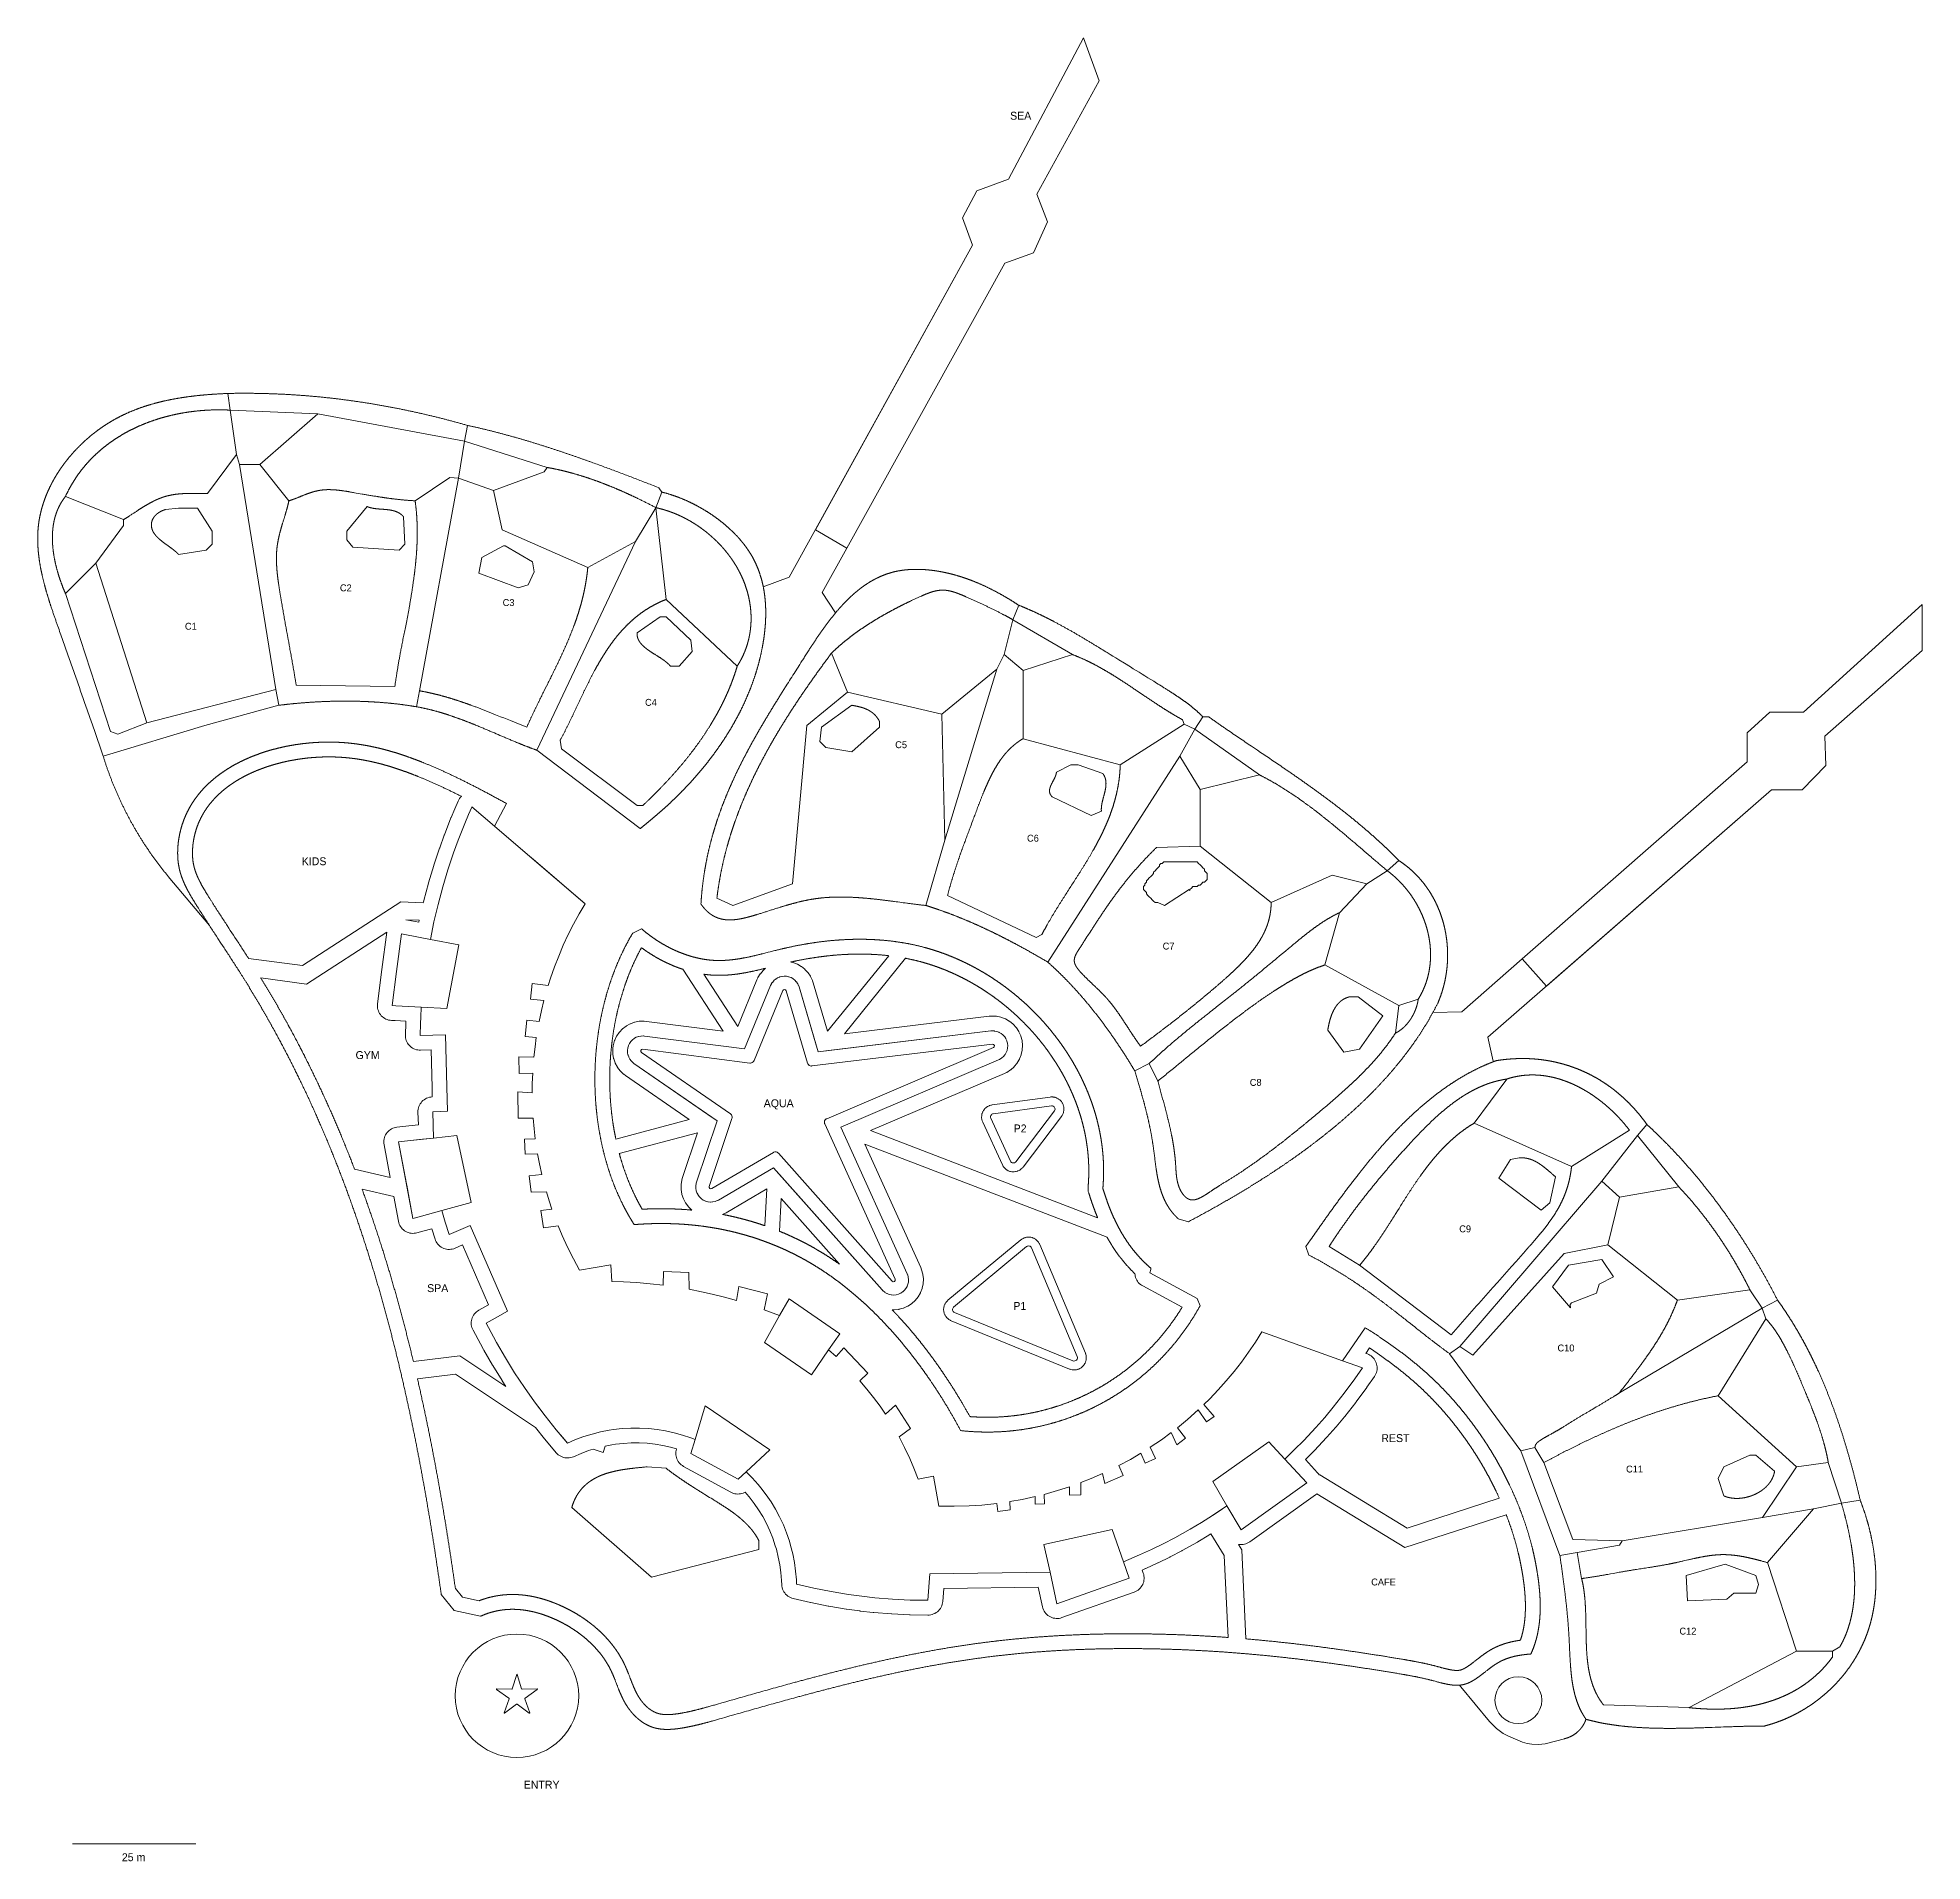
# Model space of a CAD drawing. Header units: millimetres. Extents: x -97041 to 284557, y -33523 to 335809.
import ezdxf
from ezdxf.enums import TextEntityAlignment as Align

# ---------------------------------------------------------------- set-up
doc = ezdxf.new("R2010")
doc.units = ezdxf.units.MM
for name, color, linetype, lineweight in [('ANNOTATION', 7, 'Continuous', 13), ('AQUA', 5, 'Continuous', 18), ('BUILDING', 7, 'Continuous', 18), ('DECK', 32, 'Continuous', 18), ('ENTRY', 9, 'Continuous', 18), ('FOOD', 1, 'Continuous', 18), ('GREEN', 3, 'Continuous', 18), ('KIDS', 30, 'Continuous', 18), ('PATH', 8, 'Continuous', 18), ('PIER', 8, 'Continuous', 18), ('POOL', 4, 'Continuous', 18), ('SPA', 6, 'Continuous', 18)]:
    doc.layers.add(name, color=color, linetype=linetype, lineweight=lineweight)

msp = doc.modelspace()

# ---------------------------------------------------------------- texts
at = {"layer": 'ANNOTATION'}
for s, height, p in [('SEA', 1600, (102000, 320000)), ('C2', 1400, (-34652.336, 224386.573)), ('C3', 1400, (-1696.257, 221400.814)), ('C1', 1400, (-66032.571, 216607.581)), ('C4', 1400, (27128.166, 201195.53)), ('C5', 1400, (77782.947, 192620.5)), ('C6', 1400, (104475.726, 173683.239)), ('KIDS', 1600, (-41078.63, 169013.406)), ('C7', 1400, (131939.96, 151835.018)), ('GYM', 1600, (-30239.864, 129755.195)), ('C8', 1400, (149576.137, 124226.974)), ('AQUA', 1600, (53000, 120000)), ('P2', 1600, (101879.999, 114903.084)), ('C9', 1400, (191986.229, 94564.79)), ('SPA', 1600, (-16046.041, 82557.727)), ('P1', 1600, (101816.157, 78948.975)), ('C10', 1400, (212406.508, 70441.75)), ('REST', 1600, (177869.492, 52184.717)), ('C11', 1400, (226293.163, 45923.434)), ('CAFE', 1400, (175457.124, 23047.524)), ('C12', 1400, (237099.605, 13093.719)), ('ENTRY', 1600, (5000, -18000))]:
    msp.add_text(s, height=height, dxfattribs=at).set_placement(p, align=Align.MIDDLE_CENTER)
msp.add_text('25 m', height=1600, dxfattribs=at).set_placement((-80000, -33500))

# ---------------------------------------------------------------- linework, layer by layer
at = {"layer": 'ANNOTATION'}
msp.add_line((-90000, -30000), (-65000, -30000), dxfattribs=at)
at = {"layer": 'AQUA'}
msp.add_lwpolyline([(25229.205, 130295.928, -0.7859413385), (25472.957, 130930.923), (47149.082, 128142.404), (47163.31, 128141.162), (47272.275, 128136.116, 0.2595384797), (47944.548, 128525.899), (47994.306, 128622.972), (48000.296, 128635.937), (53865.741, 142824.885, -0.7072630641), (54524.852, 142790.343), (58857.052, 128126.821), (58861.422, 128113.904), (58898.62, 128016.628, 0.28907109), (59611.001, 127548.036), (59715.056, 127552.4), (59728.647, 127553.502), (96284.46, 131956.74, -0.8672714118), (96463.812, 131287.39), (62733.98, 116878.355), (62721.404, 116872.38), (62627.24, 116822.957, 0.3393631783), (62274.719, 115916.482), (62310.751, 115816.427), (62315.987, 115803.525), (76557.65, 84359.747, -0.8596339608), (75977.232, 83982.819), (52937.621, 109902.824), (52928.371, 109912.462), (52854.963, 109983.328, 0.2828793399), (52028.033, 110114.009), (51936.349, 110069.232), (51924.578, 110062.916), (39443.372, 102738.342, -0.6925163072), (38934.132, 103150.717), (43521.495, 116935.645), (43525.397, 116949.16), (43551.02, 117053.494, 0.2554368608), (43308.33, 117780.416), (43225.167, 117848.43), (43213.929, 117856.891)], format="xyb", close=True, dxfattribs=at)
at = {"layer": 'BUILDING'}
for points in [[(-17533.431, 153182.973), (-16804.555, 156747.119), (-15968.773, 160287.721), (-15026.858, 163801.579), (-13979.641, 167285.502), (-12828.08, 170736.343), (-11896.554, 173300.879), (-10564.959, 176686.326), (-9802.212, 178466.356), (-9144.966, 180000.177), (-9132.11, 180030.18), (-4547.633, 176107.982)], [(-4547.633, 176107.982), (2166.382, 170363.882)], [(2166.382, 170363.882), (1184.331, 171204.065), (-4547.633, 176107.982)], [(13794.548, 160415.536), (3745.054, 169013.267), (2166.382, 170363.882)], [(2166.382, 170363.882), (13794.548, 160415.536)], [(13794.548, 160415.536), (12590.036, 158368.648), (11452.706, 156283.686), (10383.767, 154162.854), (9384.338, 152008.379), (8455.492, 149822.567), (7598.198, 147607.698), (6813.367, 145366.134), (6330.822, 143858.088), (3076.962, 144231.066), (2718.623, 141104.96), (5458.728, 140790.875), (4965.439, 138784.184), (4492.279, 136580.113), (1983.243, 136805.843), (1689.138, 133536.672), (3923.716, 133335.638), (3657.62, 131414.793), (3425.602, 129312.094), (379.311, 129425.379), (428.107, 126051.889), (3189.103, 126091.826), (3112.662, 124032.019), (3093.675, 122142.652), (172.13, 122331.858), (249.815, 116961.247), (3291.373, 116979.048), (3484.819, 114801.71), (3719.308, 112811.71), (1520.819, 112713.803), (1654.638, 109708.868), (4189.776, 109745.538), (4571.161, 107735.297), (5051.255, 105555.44), (2498.833, 105284.799), (2846.711, 102003.891), (5968.282, 102063.036), (6529.639, 100213.84), (7087.032, 98532.338), (4860.292, 98265.531), (5355.166, 94788.976), (8323.646, 95211.533), (9163.043, 93201.822), (10248.85, 90824.544), (11419.002, 88487.635), (12672.01, 86194.082), (19032.555, 87288.273), (19216.382, 83888.64), (21570.575, 83823.669), (24258.109, 83677.303), (26940.362, 83454.146), (29615.121, 83154.383), (29674.109, 85960.801), (34835.299, 85726.718), (34866.273, 82338.455), (37358.072, 81844.026), (39526.759, 81356.35), (41990.349, 80736.477), (44436.315, 80050.322), (44912.23, 82915.513), (50697.236, 81418.404), (50066.423, 78193.982), (53181.462, 76993.891)], [(-19378.888, 139478.048), (-24516.478, 139731.483), (-25257.034, 139768.021), (-24369.467, 146696.698), (-23395.805, 154297.467), (-22681.512, 154161.674), (-17533.431, 153182.973)], [(-17533.431, 153182.973), (-11755.411, 152084.515), (-14220.594, 139223.592), (-19378.888, 139478.048)], [(-16878.532, 112965.212), (-17047.045, 118288.382), (-14062.165, 118391.637), (-14196.358, 123295.99), (-14486.199, 133888.882), (-19596.599, 133749.048), (-19513.329, 136143.316), (-19460.156, 137462.237), (-19378.888, 139478.048)], [(-23965.175, 112166.138), (-21523.762, 112441.428)], [(-21056.605, 96652.909), (-23965.175, 112166.138)], [(-23965.175, 112166.138), (-22379.634, 103709.454), (-22318.351, 103382.594), (-21056.605, 96652.909)], [(-21523.762, 112441.428), (-16878.532, 112965.212)], [(-16878.532, 112965.212), (-19141.746, 112710.018), (-21523.762, 112441.428)], [(-15195.966, 98287.707), (-9293.716, 99934.112), (-12176.889, 113495.357), (-16878.532, 112965.212)], [(-15195.966, 98287.707), (-16413.364, 97948.12), (-19832.018, 96994.503), (-21056.605, 96652.909)], [(3562.061, 59533.971), (1503.633, 62447.683), (-467.922, 65420.851), (-2350.905, 68450.903), (-4143.681, 71535.194), (-4766.889, 72694.28), (-6255.399, 75462.72), (-4427.984, 76492.429), (-1925.778, 77902.368), (-9488.897, 95249.918), (-13723.294, 93403.818), (-14518.499, 95947.866), (-15195.966, 98287.707)], [(53181.462, 76993.891), (55091.25, 80374.37), (65357.05, 73321.796), (63111.911, 70053.742)], [(53181.462, 76993.891), (50099.358, 71538.289), (59632.479, 64989.057), (63111.911, 70053.742)], [(63111.911, 70053.742), (64629.128, 68713.399), (66212.354, 70447.935), (71057.782, 65310.815), (69451.826, 63796.056), (70868.198, 62124.028), (72224.899, 60403.237), (73520.258, 58635.802), (74597.023, 57048.269), (76631.19, 58842.046), (79712.751, 54129.034), (77387.892, 52412.53), (78500.047, 50264.922), (79528.02, 48075.785), (80357.236, 46128.808), (81223.321, 43870.722), (84315.83, 44453.401), (85452.052, 38422.985), (88521.301, 38377.484), (91589.765, 38460.311), (94142.354, 38627.26), (97195.47, 38944.816), (97397.142, 37333.858), (99849.028, 37645.282), (99824.769, 39322.407), (102282.226, 39763.823), (104944.252, 40340.344), (104937.086, 38842.092), (106789.445, 38868.886), (106761.6, 40793.922), (109439.101, 41553.116), (111866.607, 42337.737), (111890.806, 40664.724), (114195.485, 40698.061), (114159.787, 43165.978), (116280.816, 44010.073), (118563.498, 45005.606), (119060.293, 42988.159), (122759.074, 44625.844), (121876.374, 46619.456), (124207.601, 47882.34), (126303.244, 49113.23), (127190.161, 47110.108), (129261.653, 48027.295), (128239.505, 50335.867), (130476.526, 51857.247), (132476.636, 53323.381), (133622.974, 50851.145), (135357.142, 52173.893), (133734.984, 54300.588), (135776.567, 55982.665), (137933.033, 57900.227), (139589.126, 55482.569), (141204.779, 56589.297), (139104.079, 59007.576), (140270.658, 60160.686), (141971.502, 61938.51), (143611.833, 63772.325), (145189.801, 65660.065), (146703.624, 67599.608), (148151.624, 69588.787), (149532.149, 71625.368), (150843.67, 73707.062), (167188.154, 67834.735)], [(167188.154, 67834.735), (171175.769, 66402.045), (169641.704, 64180.224), (167509.516, 61279.716), (165280.427, 58452.994), (163546.535, 56383.341), (161760.691, 54358.341), (159300.73, 51730.076), (157398.171, 49814.317), (155447.609, 47947.462)], [(3562.061, 59533.971), (4685.003, 58039.995), (5705.547, 56682.252)], [(5705.547, 56682.252), (3562.061, 59533.971)], [(46381.942, 45365.456), (51208.923, 49840.601), (38134.942, 58718.781), (36051.101, 51936.271)], [(7932.244, 53895.018), (5705.547, 56682.252)], [(7932.244, 53895.018), (9631.521, 51892.126), (10240.202, 51174.691)], [(10240.202, 51174.691), (7932.244, 53895.018)], [(36051.101, 51936.271), (35224.15, 52251.38), (33546.106, 52813.695), (31840.041, 53284.146), (30110.953, 53661.337), (28363.94, 53944.155), (26604.165, 54131.765), (24836.797, 54223.625), (23067.057, 54219.458), (21300.142, 54119.27), (19541.266, 53923.377), (18666.469, 53789.699), (16929.353, 53451.379), (15213.155, 53019.317), (13522.929, 52494.771), (11863.642, 51879.295), (10240.202, 51174.691)], [(46381.942, 45365.456), (44758.133, 43859.999), (35177.556, 49093.039), (36051.101, 51936.271)], [(155447.609, 47947.462), (152217.536, 51443.108), (140870.298, 43374.737), (143757.001, 38492.421)], [(155447.609, 47947.462), (157173.927, 46079.215)], [(159913.579, 43114.309), (158030.749, 45151.945), (157173.927, 46079.215)], [(157173.927, 46079.215), (159913.579, 43114.309)], [(107939.456, 25064.089), (83618.852, 24712.298), (83215.226, 19344.934), (79633.075, 19393.487), (76054.592, 19562.617), (72483.836, 19852.131), (69813.268, 20148.081), (67151.024, 20511.364), (63617.253, 21100.102), (60105.318, 21807.48), (56619.171, 22632.702), (56580.058, 23513.971), (56430.395, 25271.716), (56185.896, 27018.792), (55847.25, 28750.093), (55415.476, 30460.541), (55165.043, 31306.383), (54596.015, 32976.186), (53937.502, 34612.781), (53191.442, 36211.364), (52360.01, 37767.251), (51445.655, 39275.895), (50451.047, 40732.882), (49379.088, 42133.945), (48815.071, 42812.218), (47633.049, 44121.758), (46381.942, 45365.456)], [(159913.579, 43114.309), (146642.921, 33611.426), (143757.001, 38492.421)], [(140824.412, 36517.282), (141950.375, 37275.633), (143757.001, 38492.421)], [(143757.001, 38492.421), (140824.412, 36517.282)], [(140824.412, 36517.282), (138582.78, 35100.476), (136306.539, 33739.979), (133220.15, 32015.034), (130868.677, 30789.149), (128487.377, 29622.251), (126077.73, 28515.068), (122823.383, 27132.891)], [(122823.383, 27132.891), (120495.791, 33702.115), (106707.213, 30672.651), (107939.456, 25064.089)], [(122823.383, 27132.891), (123990.506, 23838.871), (109348.478, 18650.97), (107939.456, 25064.089)]]:
    msp.add_lwpolyline(points, dxfattribs=at)
at = {"layer": 'DECK'}
for points in [[(23693.277, 128075.359), (23524.206, 128202.371), (23481.715, 128236.977), (23175.828, 128528.773), (23139.259, 128569.586), (22882.669, 128905.552), (22852.919, 128951.573), (22651.915, 129323.472), (22629.713, 129373.572), (22489.223, 129772.288), (22475.113, 129825.24), (22398.581, 130240.997), (22392.91, 130295.503), (22382.211, 130718.11), (22385.117, 130772.833), (22440.515, 131191.93), (22451.927, 131245.528), (22572.063, 131650.841), (22591.702, 131702.001), (22773.631, 132083.594), (22801.014, 132131.062), (23040.276, 132479.58), (23074.733, 132522.192), (23365.463, 132829.091), (23406.149, 132865.802), (23741.22, 133123.56), (23787.137, 133153.47), (24158.334, 133355.767), (24208.358, 133378.143), (24606.581, 133520.02), (24659.484, 133534.313), (25074.973, 133612.292), (25129.458, 133618.153), (25552.026, 133630.322), (25606.758, 133627.606), (25817.459, 133608.855), (46057.486, 131005.082), (51370.572, 143856.452), (51457.208, 144045.117), (51481.527, 144093.119), (51697.041, 144447.9), (51728.43, 144491.606), (51995.781, 144809.158), (52033.5, 144847.536), (52346.368, 145120.353), (52389.524, 145152.496), (52740.514, 145374.129), (52788.087, 145399.276), (53168.904, 145564.487), (53219.769, 145582.045), (53621.409, 145686.928), (53674.365, 145696.481), (54087.336, 145738.557), (54141.131, 145739.88), (54555.671, 145718.155), (54609.032, 145711.216), (55015.343, 145626.203), (55067.01, 145611.167), (55455.487, 145464.876), (55504.238, 145442.097), (55865.699, 145237.985), (55910.383, 145208.003), (56236.284, 144950.895), (56275.843, 144914.418), (56558.481, 144610.392), (56591.981, 144568.281), (56824.674, 144224.523), (56851.323, 144177.775), (57028.572, 143802.411), (57047.74, 143752.13), (57114.209, 143555.344)], [(60993.196, 130425.848), (60597.399, 131765.531), (57114.209, 143555.344)], [(57114.209, 143555.344), (60993.196, 130425.848)], [(95961.611, 134637.368), (63629.987, 130743.417), (60993.196, 130425.848)], [(60993.196, 130425.848), (95961.611, 134637.368)], [(95961.611, 134637.368), (96175.158, 134654.526), (96230.622, 134656.773), (96658.51, 134640.125), (96713.631, 134633.575), (97133.505, 134549.488), (97186.897, 134534.307), (97588.197, 134384.896), (97638.518, 134361.464), (98011.15, 134150.488), (98057.133, 134119.395), (98391.723, 133852.16), (98432.213, 133814.189), (98720.346, 133497.417), (98754.323, 133453.521), (98988.751, 133095.18), (99015.361, 133046.465), (99190.189, 132655.568), (99208.762, 132603.259), (99319.592, 132189.639), (99329.661, 132135.051), (99373.704, 131709.11), (99375.017, 131653.617), (99351.166, 131226.07), (99343.689, 131171.067), (99252.544, 130752.668), (99236.466, 130699.539), (99080.319, 130300.812), (99056.043, 130250.893), (98838.823, 129881.866), (98806.96, 129836.413), (98534.129, 129506.37), (98495.481, 129466.526), (98173.902, 129183.767), (98129.441, 129150.535), (97767.203, 128922.173), (97718.047, 128896.387), (97524.495, 128804.458), (65574.067, 115155.566), (79017.157, 85473.67), (79097.284, 85276.403), (79116.014, 85224.51), (79228.505, 84814.051), (79238.848, 84759.86), (79285.442, 84336.824), (79287.142, 84281.68), (79266.683, 83856.578), (79259.696, 83801.852), (79172.691, 83385.246), (79157.192, 83332.298), (79005.804, 82934.539), (78982.177, 82884.685), (78770.167, 82515.656), (78738.999, 82470.133), (78471.635, 82139.003), (78433.702, 82098.944), (78117.626, 81813.941), (78073.869, 81780.34), (77716.935, 81548.545), (77668.442, 81522.237), (77279.519, 81349.409), (77227.494, 81331.049), (76816.245, 81221.482), (76761.981, 81211.525), (76338.624, 81167.942), (76283.47, 81166.635), (75858.524, 81190.118), (75803.85, 81197.495), (75387.873, 81287.461), (75335.037, 81303.337), (74938.365, 81457.552), (74888.68, 81481.533), (74521.169, 81696.163), (74475.87, 81727.654), (74146.651, 81997.368), (74106.863, 82035.585), (73959.212, 82189.054)], [(23693.277, 128075.359), (38673.142, 117714.044), (40511.745, 116442.314)], [(40511.745, 116442.314), (23693.277, 128075.359)], [(51951.825, 106947.786), (40809.844, 100409.661), (40617.621, 100307.059), (40566.772, 100282.5), (40160.502, 100125.307), (40106.365, 100109.245), (39680.104, 100019.433), (39624.089, 100012.286), (39188.933, 99992.192), (39132.497, 99994.146), (38699.774, 100044.293), (38644.387, 100055.297), (38225.36, 100174.38), (38172.464, 100194.148), (37778.04, 100379.067), (37729.012, 100407.084), (37369.459, 100653.025), (37325.575, 100688.562), (37010.253, 100989.123), (36972.654, 101031.255), (36709.772, 101378.613), (36679.438, 101426.243), (36475.837, 101811.355), (36453.557, 101863.243), (36314.538, 102276.085), (36300.893, 102330.881), (36230.074, 102760.705), (36225.418, 102816.982), (36224.643, 103252.601), (36229.099, 103308.895), (36298.388, 103738.969), (36311.838, 103793.813), (36372.263, 104003.258), (40511.745, 116442.314)], [(73959.212, 82189.054), (51951.825, 106947.786)], [(51951.825, 106947.786), (53714.117, 104965.174), (73959.212, 82189.054)]]:
    msp.add_lwpolyline(points, dxfattribs=at)
for points in [[(94220.334, 116429.135), (94144.364, 116698.238), (94124.562, 116797.251), (94091.186, 117074.872), (94086.957, 117175.758), (94096.981, 117455.199), (94108.427, 117555.522), (94161.609, 117830.039), (94188.455, 117927.378), (94283.51, 118190.346), (94325.108, 118282.354), (94459.744, 118527.427), (94515.09, 118611.882), (94686.057, 118833.146), (94753.815, 118908.011), (94956.987, 119100.126), (95035.522, 119163.593), (95265.997, 119321.925), (95353.414, 119372.463), (95605.63, 119493.189), (95699.819, 119529.578), (95967.689, 119609.785), (96066.378, 119631.148), (96204.174, 119655.413), (107974.919, 121259.323), (108115.52, 121272.888), (108217.293, 121278.688), (108499.518, 121272.602), (108600.946, 121262.42), (108878.748, 121212.285), (108977.337, 121186.37), (109243.885, 121093.418), (109337.21, 121052.408), (109585.947, 120918.925), (109671.712, 120863.829), (109896.521, 120693.099), (109972.618, 120625.271), (110167.97, 120421.493), (110232.526, 120342.602), (110393.616, 120110.788), (110445.044, 120022.774), (110567.91, 119768.625), (110604.945, 119673.652), (110686.566, 119403.42), (110708.297, 119303.825), (110746.664, 119024.154), (110752.556, 118922.387), (110746.726, 118640.157), (110736.636, 118538.719), (110686.753, 118260.872), (110660.927, 118162.259), (110568.217, 117895.627), (110527.291, 117802.265), (110394.035, 117553.407), (110339.016, 117467.592), (110258.17, 117351.762), (102470.452, 107077.907), (102379.783, 106967.663), (102311.249, 106890.762), (102105.184, 106693.512), (102025.362, 106628.403), (101790.724, 106466.183), (101701.618, 106414.502), (101444.3, 106291.387), (101348.148, 106254.431), (101074.612, 106173.512), (100973.83, 106152.21), (100690.945, 106115.52), (100588.063, 106110.406), (100302.934, 106118.866), (100200.536, 106130.069), (99920.324, 106183.466), (99820.982, 106210.706), (99552.724, 106307.699), (99458.933, 106350.29), (99209.366, 106488.444), (99123.481, 106545.317), (98898.873, 106721.162), (98823.051, 106790.889), (98629.043, 107000.008), (98565.188, 107080.837), (98406.652, 107317.98), (98356.368, 107407.881), (98291.684, 107535.123), (94308.657, 116205.068), (94255.233, 116334.383)], [(87693.682, 76056.656), (87449.82, 76204.647), (87366.27, 76264.898), (87148.849, 76449.556), (87075.866, 76522.249), (86890.347, 76738.935), (86829.765, 76822.245), (86680.807, 77065.518), (86634.146, 77157.353), (86525.49, 77421.102), (86493.923, 77519.155), (86428.297, 77796.758), (86412.617, 77898.566), (86391.67, 78183.051), (86392.27, 78286.058), (86416.528, 78570.279), (86433.393, 78671.898), (86502.247, 78948.718), (86534.953, 79046.396), (86646.673, 79308.863), (86694.4, 79400.148), (86846.181, 79641.669), (86907.729, 79724.268), (87095.759, 79938.779), (87169.583, 80010.618), (87275.748, 80106.031), (102030.909, 92344.847), (102141.991, 92429.92), (102224.481, 92488.153), (102464.752, 92631.183), (102555.266, 92675.937), (102814.79, 92780.03), (102911.143, 92810.226), (103183.657, 92872.868), (103283.524, 92887.777), (103562.451, 92907.458), (103663.423, 92906.72), (103942.032, 92882.964), (104041.671, 92866.597), (104313.24, 92799.979), (104409.141, 92768.378), (104667.116, 92660.503), (104756.966, 92614.431), (104995.121, 92467.904), (105076.752, 92408.472), (105289.339, 92226.829), (105360.78, 92155.471), (105542.671, 91943.095), (105602.198, 91861.534), (105749.003, 91623.55), (105795.18, 91533.754), (105854.282, 91406.933), (115088.265, 69396.585), (115137.758, 69264.286), (115169.702, 69167.482), (115236.868, 68893.299), (115253.284, 68792.692), (115276.758, 68511.379), (115277.243, 68409.442), (115256.446, 68127.92), (115240.987, 68027.16), (115176.431, 67752.351), (115145.41, 67655.248), (115038.682, 67393.911), (114992.861, 67302.852), (114846.587, 67061.415), (114787.093, 66978.64), (114604.871, 66763.041), (114533.166, 66690.585), (114319.477, 66506.127), (114237.326, 66445.774), (113997.426, 66296.993), (113906.849, 66250.225), (113646.638, 66140.782), (113549.864, 66108.75), (113275.742, 66041.335), (113175.149, 66024.828), (112893.858, 66001.099), (112791.921, 66000.522), (112510.38, 66021.064), (112409.607, 66036.431), (112134.739, 66100.738), (112037.608, 66131.671), (111904.8, 66179.783), (87915.655, 75951.315), (87785.701, 76010.361)]]:
    msp.add_lwpolyline(points, close=True, dxfattribs=at)
at = {"layer": 'ENTRY'}
msp.add_lwpolyline([(11109.498, 38138.357), (27267.205, 24037.085), (49006.666, 29618.839), (49006.666, 31381.498), (48984.567, 31424.165), (48962.333, 31466.7), (48939.963, 31509.103), (48917.46, 31551.375), (48894.822, 31593.516), (48872.05, 31635.528), (48849.146, 31677.409), (48826.109, 31719.162), (48802.94, 31760.786), (48779.64, 31802.282), (48756.208, 31843.65), (48732.646, 31884.891), (48708.954, 31926.006), (48685.132, 31966.995), (48661.181, 32007.858), (48637.102, 32048.596), (48612.894, 32089.209), (48588.559, 32129.699), (48564.097, 32170.064), (48539.508, 32210.307), (48514.793, 32250.428), (48489.952, 32290.426), (48464.987, 32330.303), (48439.896, 32370.059), (48414.681, 32409.694), (48389.343, 32449.209), (48363.882, 32488.605), (48338.297, 32527.882), (48312.591, 32567.041), (48286.763, 32606.081), (48260.813, 32645.004), (48234.743, 32683.811), (48208.553, 32722.5), (48182.243, 32761.074), (48155.813, 32799.532), (48129.265, 32837.876), (48102.599, 32876.105), (48075.814, 32914.22), (48048.913, 32952.222), (48021.895, 32990.111), (47994.76, 33027.887), (47967.509, 33065.552), (47940.144, 33103.105), (47912.663, 33140.547), (47885.068, 33177.879), (47857.359, 33215.101), (47829.537, 33252.214), (47801.602, 33289.218), (47773.554, 33326.114), (47745.395, 33362.902), (47717.124, 33399.582), (47688.743, 33436.156), (47660.251, 33472.624), (47631.649, 33508.985), (47602.937, 33545.242), (47574.117, 33581.393), (47545.188, 33617.441), (47516.151, 33653.384), (47487.007, 33689.224), (47457.755, 33724.962), (47428.398, 33760.597), (47398.934, 33796.131), (47369.365, 33831.563), (47339.69, 33866.895), (47309.912, 33902.126), (47280.029, 33937.258), (47250.042, 33972.29), (47219.953, 34007.224), (47189.761, 34042.06), (47159.467, 34076.798), (47129.071, 34111.439), (47098.575, 34145.983), (47067.977, 34180.431), (47037.28, 34214.783), (47006.483, 34249.04), (46975.587, 34283.202), (46944.592, 34317.271), (46913.499, 34351.246), (46882.308, 34385.127), (46851.021, 34418.916), (46819.636, 34452.613), (46788.156, 34486.218), (46756.58, 34519.732), (46724.908, 34553.156), (46693.142, 34586.49), (46661.282, 34619.733), (46629.328, 34652.888), (46597.28, 34685.955), (46565.14, 34718.933), (46532.908, 34751.824), (46500.584, 34784.627), (46468.169, 34817.344), (46435.663, 34849.976), (46403.066, 34882.521), (46370.38, 34914.982), (46337.605, 34947.358), (46304.741, 34979.65), (46271.788, 35011.859), (46238.748, 35043.984), (46205.62, 35076.027), (46172.406, 35107.988), (46139.105, 35139.868), (46105.718, 35171.667), (46072.246, 35203.385), (46038.689, 35235.023), (46005.048, 35266.582), (45971.322, 35298.062), (45937.514, 35329.464), (45903.622, 35360.787), (45869.648, 35392.034), (45835.592, 35423.203), (45801.455, 35454.296), (45767.237, 35485.313), (45732.938, 35516.255), (45698.559, 35547.121), (45664.101, 35577.914), (45629.564, 35608.632), (45594.949, 35639.277), (45560.255, 35669.85), (45525.484, 35700.35), (45490.636, 35730.778), (45455.711, 35761.135), (45420.71, 35791.421), (45385.634, 35821.636), (45350.483, 35851.782), (45315.257, 35881.859), (45279.957, 35911.867), (45244.583, 35941.806), (45209.137, 35971.678), (45173.618, 36001.482), (45138.026, 36031.22), (45102.364, 36060.891), (45066.63, 36090.497), (45030.825, 36120.038), (44994.95, 36149.513), (44959.006, 36178.925), (44922.992, 36208.272), (44886.91, 36237.557), (44850.76, 36266.779), (44814.541, 36295.938), (44778.256, 36325.036), (44741.904, 36354.073), (44705.486, 36383.049), (44669.002, 36411.965), (44632.453, 36440.821), (44595.839, 36469.618), (44559.161, 36498.356), (44522.419, 36527.036), (44485.614, 36555.659), (44448.746, 36584.224), (44411.816, 36612.733), (44374.824, 36641.186), (44337.771, 36669.583), (44300.657, 36697.924), (44263.482, 36726.212), (44226.248, 36754.445), (44188.955, 36782.625), (44151.602, 36810.751), (44114.192, 36838.825), (44076.723, 36866.847), (44039.197, 36894.817), (44001.614, 36922.736), (43926.28, 36978.424), (43850.724, 37033.913), (43774.951, 37089.208), (43698.963, 37144.313), (43622.766, 37199.232), (43546.363, 37253.97), (43469.758, 37308.529), (43392.955, 37362.915), (43315.958, 37417.13), (43238.771, 37471.18), (43161.398, 37525.069), (43083.842, 37578.799), (43006.108, 37632.377), (42928.199, 37685.804), (42850.12, 37739.087), (42771.875, 37792.228), (42693.466, 37845.231), (42614.899, 37898.102), (42536.178, 37950.843), (42457.305, 38003.459), (42378.285, 38055.953), (42299.123, 38108.331), (42219.821, 38160.596), (42140.384, 38212.752), (42060.816, 38264.803), (41981.121, 38316.753), (41901.302, 38368.606), (41821.364, 38420.367), (41741.31, 38472.039), (41661.145, 38523.626), (41580.872, 38575.133), (41500.496, 38626.563), (41420.02, 38677.921), (41339.447, 38729.21), (41258.783, 38780.435), (41178.031, 38831.6), (41097.195, 38882.708), (41016.279, 38933.764), (40935.287, 38984.772), (40773.089, 39086.661), (40610.634, 39188.405), (40447.952, 39290.038), (40285.076, 39391.591), (40124.199, 39491.747), (39963.176, 39591.866), (39802.018, 39691.955), (39640.739, 39792.024), (39317.862, 39992.134), (38994.643, 40192.26), (38671.182, 40392.468), (38347.577, 40592.825), (38023.924, 40793.396), (37862.112, 40893.783), (37700.324, 40994.248), (37538.574, 41094.8), (37376.874, 41195.446), (37215.236, 41296.196), (37053.672, 41397.057), (36892.195, 41498.037), (36730.817, 41599.145), (36569.55, 41700.39), (36408.407, 41801.778), (36247.4, 41903.32), (36086.54, 42005.022), (35925.841, 42106.893), (35765.315, 42208.941), (35604.973, 42311.175), (35444.829, 42413.603), (35284.894, 42516.232), (35205.009, 42567.626), (35125.181, 42619.072), (35045.412, 42670.574), (34965.702, 42722.131), (34886.054, 42773.745), (34806.47, 42825.416), (34726.95, 42877.147), (34647.496, 42928.937), (34568.11, 42980.788), (34488.793, 43032.7), (34409.547, 43084.676), (34330.373, 43136.715), (34251.273, 43188.82), (34172.249, 43240.99), (34093.301, 43293.228), (34014.432, 43345.533), (33935.643, 43397.908), (33856.935, 43450.352), (33778.311, 43502.868), (33699.771, 43555.456), (33621.318, 43608.117), (33542.952, 43660.852), (33464.675, 43713.663), (33386.489, 43766.549), (33308.395, 43819.514), (33230.396, 43872.556), (33152.491, 43925.678), (33074.684, 43978.88), (32996.974, 44032.164), (32919.365, 44085.53), (32841.858, 44138.979), (32764.453, 44192.513), (32687.153, 44246.133), (32609.959, 44299.839), (32532.873, 44353.633), (32455.896, 44407.516), (32379.029, 44461.488), (32302.275, 44515.551), (32225.635, 44569.705), (32149.11, 44623.953), (32072.702, 44678.294), (31996.412, 44732.73), (31920.242, 44787.262), (31844.194, 44841.891), (31768.269, 44896.617), (31692.468, 44951.443), (31616.793, 45006.369), (31541.246, 45061.395), (31465.828, 45116.524), (31390.541, 45171.756), (31315.386, 45227.091), (31240.365, 45282.532), (31165.479, 45338.08), (31090.729, 45393.734), (31016.119, 45449.497), (30941.648, 45505.368), (30867.318, 45561.351), (30793.132, 45617.444), (30719.09, 45673.65), (30645.194, 45729.969), (30571.445, 45786.403), (30497.846, 45842.952), (30424.397, 45899.617), (30351.101, 45956.4), (30277.958, 46013.302), (30204.97, 46070.323), (26385.876, 46364.099), (26108.23, 46338.886), (25829.495, 46313.524), (25549.795, 46287.882), (25409.62, 46274.917), (25269.25, 46261.832), (25128.699, 46248.613), (24987.983, 46235.243), (24847.117, 46221.706), (24706.117, 46207.986), (24564.997, 46194.066), (24423.773, 46179.93), (24282.46, 46165.562), (24141.074, 46150.946), (23999.63, 46136.066), (23858.143, 46120.904), (23787.388, 46113.213), (23716.628, 46105.446), (23645.865, 46097.601), (23575.101, 46089.675), (23504.337, 46081.667), (23433.577, 46073.574), (23362.82, 46065.395), (23292.071, 46057.128), (23221.329, 46048.77), (23150.598, 46040.32), (23079.879, 46031.775), (23009.175, 46023.134), (22938.486, 46014.394), (22867.815, 46005.553), (22797.164, 45996.61), (22726.535, 45987.562), (22655.929, 45978.408), (22585.349, 45969.145), (22514.797, 45959.771), (22444.274, 45950.284), (22373.782, 45940.683), (22303.323, 45930.964), (22232.9, 45921.127), (22162.513, 45911.169), (22092.166, 45901.088), (22021.859, 45890.882), (21951.595, 45880.549), (21881.376, 45870.088), (21811.203, 45859.495), (21741.079, 45848.769), (21671.006, 45837.908), (21600.984, 45826.91), (21531.017, 45815.773), (21461.106, 45804.494), (21391.253, 45793.073), (21321.46, 45781.506), (21251.729, 45769.792), (21182.062, 45757.928), (21112.46, 45745.914), (21042.926, 45733.746), (20973.461, 45721.423), (20904.068, 45708.942), (20834.748, 45696.302), (20765.504, 45683.5), (20696.337, 45670.535), (20627.248, 45657.405), (20558.241, 45644.107), (20489.316, 45630.639), (20420.477, 45617), (20351.724, 45603.187), (20283.059, 45589.199), (20214.486, 45575.033), (20146.004, 45560.687), (20077.617, 45546.159), (20009.327, 45531.448), (19941.134, 45516.551), (19873.041, 45501.466), (19805.051, 45486.191), (19737.164, 45470.725), (19669.384, 45455.064), (19601.71, 45439.208), (19534.147, 45423.153), (19466.695, 45406.899), (19399.357, 45390.443), (19332.134, 45373.782), (19265.028, 45356.916), (19198.041, 45339.841), (19131.176, 45322.557), (19064.433, 45305.06), (18997.816, 45287.349), (18931.325, 45269.422), (18864.963, 45251.276), (18798.731, 45232.911), (18732.633, 45214.323), (18666.668, 45195.51), (18600.84, 45176.472), (18535.151, 45157.205), (18469.601, 45137.707), (18404.194, 45117.978), (18338.93, 45098.013), (18273.813, 45077.813), (18208.843, 45057.373), (18144.024, 45036.693), (18079.355, 45015.771), (18014.841, 44994.604), (17950.482, 44973.19), (17886.28, 44951.528), (17822.238, 44929.615), (17758.356, 44907.449), (17694.638, 44885.029), (17631.085, 44862.352), (17599.371, 44850.916), (17567.699, 44839.416), (17532.565, 44826.564), (17497.482, 44813.631), (17462.453, 44800.617), (17427.476, 44787.521), (17392.553, 44774.345), (17357.683, 44761.086), (17322.868, 44747.745), (17288.106, 44734.322), (17253.399, 44720.815), (17218.747, 44707.226), (17184.149, 44693.554), (17149.607, 44679.798), (17115.121, 44665.958), (17080.691, 44652.035), (17046.317, 44638.026), (17012, 44623.933), (16977.739, 44609.756), (16943.536, 44595.493), (16909.39, 44581.144), (16875.302, 44566.709), (16841.272, 44552.189), (16807.301, 44537.582), (16773.388, 44522.889), (16739.534, 44508.108), (16705.739, 44493.241), (16672.004, 44478.285), (16638.329, 44463.243), (16604.714, 44448.112), (16571.159, 44432.892), (16537.665, 44417.585), (16504.233, 44402.188), (16470.861, 44386.702), (16437.552, 44371.127), (16404.304, 44355.462), (16371.118, 44339.706), (16337.995, 44323.861), (16304.935, 44307.925), (16271.938, 44291.898), (16239.005, 44275.78), (16206.135, 44259.571), (16173.329, 44243.27), (16140.588, 44226.877), (16107.911, 44210.392), (16075.3, 44193.814), (16042.753, 44177.144), (16010.272, 44160.38), (15977.857, 44143.523), (15945.508, 44126.572), (15913.226, 44109.528), (15881.01, 44092.389), (15848.861, 44075.155), (15816.78, 44057.827), (15784.766, 44040.404), (15752.82, 44022.886), (15720.943, 44005.271), (15689.134, 43987.561), (15657.393, 43969.755), (15625.722, 43951.853), (15594.121, 43933.853), (15562.589, 43915.757), (15531.127, 43897.563), (15499.736, 43879.272), (15468.415, 43860.883), (15437.165, 43842.395), (15405.986, 43823.81), (15374.879, 43805.125), (15343.843, 43786.342), (15312.88, 43767.459), (15281.989, 43748.477), (15251.171, 43729.395), (15220.426, 43710.213), (15189.754, 43690.93), (15159.156, 43671.547), (15128.632, 43652.063), (15098.182, 43632.477), (15067.806, 43612.79), (15037.506, 43593.002), (15007.28, 43573.111), (14977.13, 43553.118), (14947.056, 43533.022), (14917.057, 43512.824), (14887.135, 43492.522), (14857.29, 43472.116), (14827.521, 43451.607), (14797.83, 43430.994), (14768.216, 43410.277), (14738.68, 43389.455), (14709.222, 43368.528), (14679.842, 43347.496), (14650.541, 43326.359), (14621.319, 43305.115), (14592.177, 43283.766), (14563.114, 43262.311), (14534.13, 43240.749), (14505.228, 43219.08), (14476.405, 43197.304), (14447.664, 43175.421), (14419.003, 43153.43), (14390.424, 43131.331), (14361.926, 43109.123), (14333.511, 43086.808), (14305.178, 43064.383), (14276.927, 43041.849), (14248.76, 43019.206), (14220.675, 42996.454), (14192.674, 42973.591), (14164.757, 42950.618), (14136.924, 42927.535), (14109.175, 42904.341), (14081.511, 42881.036), (14053.932, 42857.62), (14026.438, 42834.092), (13999.029, 42810.452), (13971.707, 42786.7), (13944.471, 42762.835), (13917.321, 42738.858), (13890.258, 42714.768), (13863.282, 42690.564), (13836.394, 42666.247), (13809.593, 42641.816), (13782.88, 42617.271), (13756.255, 42592.611), (13729.719, 42567.837), (13703.272, 42542.948), (13676.914, 42517.944), (13650.645, 42492.824), (13624.467, 42467.588), (13598.378, 42442.236), (13572.379, 42416.768), (13546.472, 42391.183), (13520.655, 42365.481), (13494.929, 42339.662), (13469.295, 42313.725), (13443.753, 42287.671), (13418.303, 42261.499), (13392.946, 42235.208), (13367.681, 42208.799), (13342.509, 42182.27), (13317.431, 42155.623), (13292.446, 42128.856), (13267.555, 42101.969), (13242.759, 42074.963), (13218.057, 42047.836), (13193.45, 42020.588), (13168.938, 41993.22), (13144.521, 41965.73), (13120.2, 41938.119), (13095.976, 41910.387), (13071.847, 41882.532), (13047.815, 41854.555), (13023.881, 41826.456), (13000.043, 41798.233), (12976.303, 41769.888), (12952.661, 41741.419), (12929.116, 41712.827), (12905.671, 41684.11), (12882.324, 41655.269), (12859.076, 41626.304), (12835.927, 41597.214), (12812.878, 41567.999), (12789.929, 41538.659), (12767.08, 41509.193), (12744.332, 41479.601), (12721.684, 41449.883), (12699.138, 41420.038), (12676.693, 41390.067), (12654.35, 41359.969), (12632.108, 41329.743), (12609.97, 41299.39), (12587.933, 41268.908), (12566, 41238.299), (12544.17, 41207.561), (12522.443, 41176.695), (12500.82, 41145.699), (12479.301, 41114.575), (12457.887, 41083.32), (12436.577, 41051.936), (12415.373, 41020.422), (12394.274, 40988.777), (12373.28, 40957.002), (12352.392, 40925.095), (12331.61, 40893.058), (12310.935, 40860.889), (12290.367, 40828.588), (12269.906, 40796.155), (12249.552, 40763.589), (12229.306, 40730.891), (12209.168, 40698.061), (12189.138, 40665.096), (12169.217, 40631.999), (12149.404, 40598.767), (12129.701, 40565.402), (12110.108, 40531.902), (12090.624, 40498.268), (12071.25, 40464.499), (12051.987, 40430.594), (12032.834, 40396.554), (12013.792, 40362.379), (11994.862, 40328.067), (11976.043, 40293.619), (11957.336, 40259.035), (11938.741, 40224.313), (11920.259, 40189.455), (11901.889, 40154.459), (11883.633, 40119.325), (11865.49, 40084.054), (11847.46, 40048.644), (11829.545, 40013.096), (11811.744, 39977.408), (11794.057, 39941.582), (11776.486, 39905.616), (11759.029, 39869.511), (11741.688, 39833.266), (11724.463, 39796.88), (11707.353, 39760.354), (11690.361, 39723.688), (11673.484, 39686.88), (11656.725, 39649.931), (11640.083, 39612.84), (11623.559, 39575.607), (11607.152, 39538.232), (11590.864, 39500.715), (11574.694, 39463.055), (11558.643, 39425.252), (11542.711, 39387.306), (11526.898, 39349.216), (11511.205, 39310.982), (11495.631, 39272.604), (11480.179, 39234.081), (11464.846, 39195.414), (11449.635, 39156.602), (11434.544, 39117.645), (11419.575, 39078.542), (11404.728, 39039.293), (11390.003, 38999.898), (11375.4, 38960.357), (11360.92, 38920.669), (11346.563, 38880.834), (11332.329, 38840.852), (11318.219, 38800.722), (11304.232, 38760.445), (11290.37, 38720.019), (11276.632, 38679.445), (11263.018, 38638.723), (11249.53, 38597.852), (11236.167, 38556.831), (11222.93, 38515.661), (11209.819, 38474.341), (11196.834, 38432.871), (11183.975, 38391.251), (11171.243, 38349.48), (11158.639, 38307.558), (11146.162, 38265.486), (11133.812, 38223.261), (11121.591, 38180.885)], close=True, dxfattribs=at)
msp.add_lwpolyline([(-4119.425, 1278.163, -0.7394759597), (-4083.97, 1387.282), (-1046.302, 1336.165), (-1043.885, 1336.221, 0.0666859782), (-1015.669, 1340.228, 0.2499740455), (-948.244, 1405.709), (-947.443, 1407.99), (-57.367, 4312.78, -0.7394759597), (57.367, 4312.78), (947.443, 1407.99), (948.244, 1405.709, 0.0666859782), (960.773, 1380.111, 0.2499740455), (1043.885, 1336.221), (1046.302, 1336.165), (4083.97, 1387.282, -0.7394759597), (4119.425, 1278.163), (1631.854, -465.979), (1629.932, -467.446, 0.0666859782), (1609.459, -487.272, 0.2499740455), (1593.4, -579.878), (1594.093, -582.195), (2581.4, -3455.393, -0.7394759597), (2488.577, -3522.832), (61.098, -1695.981), (59.109, -1694.606, 0.0666859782), (33.927, -1681.262, 0.2499740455), (-59.109, -1694.606), (-61.098, -1695.981), (-2488.577, -3522.832, -0.7394759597), (-2581.4, -3455.393), (-1594.093, -582.195), (-1593.4, -579.878, 0.0666859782), (-1588.491, -551.805, 0.2499740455), (-1629.932, -467.446), (-1631.854, -465.979)], format="xyb", close=True, dxfattribs=at)
for centre, radius in [((0, 0), 12500), ((202766.45, -887.028), 4752.508)]:
    msp.add_circle(centre, radius, dxfattribs=at)
at = {"layer": 'FOOD'}
for points in [[(159647.928, 47822.299), (162116.946, 45150.279), (162308.696, 44920.801), (162410.302, 44771.114), (162577.52, 44756.573), (180232.862, 33967.198), (198910.035, 40009.813), (198873.837, 40090.235), (198814.762, 40220.825), (198755.489, 40351.16), (198695.958, 40481.375), (198636.174, 40611.456), (198576.129, 40741.42), (198515.825, 40871.261), (198455.265, 41000.973), (198394.44, 41130.574), (198333.354, 41260.055), (198271.688, 41390.089), (198241.236, 41454.052), (198210.403, 41518.65), (198179.504, 41583.218), (198148.534, 41647.767), (198117.503, 41712.278), (198086.409, 41776.752), (198055.244, 41841.207), (198024.005, 41905.65), (197992.716, 41970.031), (197961.36, 42034.385), (197929.929, 42098.726), (197898.428, 42163.046), (197866.872, 42227.315), (197835.257, 42291.539), (197803.563, 42355.759), (197771.798, 42419.959), (197739.971, 42484.123), (197708.089, 42548.235), (197676.131, 42612.334), (197644.106, 42676.406), (197612.018, 42740.442), (197579.859, 42804.458), (197547.64, 42868.43), (197515.35, 42932.382), (197482.993, 42996.306), (197450.568, 43060.202), (197418.075, 43124.071), (197385.524, 43187.896), (197352.904, 43251.694), (197320.208, 43315.48), (197287.453, 43379.222), (197254.63, 43442.936), (197221.731, 43506.639), (197188.768, 43570.306), (197155.749, 43633.923), (197122.654, 43697.527), (197089.495, 43761.097), (197056.263, 43824.647), (197022.964, 43888.17), (196989.608, 43951.641), (196956.167, 44015.118), (196922.671, 44078.543), (196889.101, 44141.949), (196855.468, 44205.319), (196821.769, 44268.655), (196787.994, 44331.98), (196754.154, 44395.269), (196720.246, 44458.532), (196686.272, 44521.761), (196652.226, 44584.968), (196618.115, 44648.142), (196583.943, 44711.274), (196549.688, 44774.402), (196515.369, 44837.497), (196480.986, 44900.555), (196446.524, 44963.603), (196412.006, 45026.601), (196377.419, 45089.572), (196342.757, 45152.525), (196308.03, 45215.443), (196273.229, 45278.342), (196238.355, 45341.223), (196203.42, 45404.06), (196168.428, 45466.85), (196133.347, 45529.644), (196098.202, 45592.403), (196062.991, 45655.128), (196027.71, 45717.828), (195992.363, 45780.492), (195956.933, 45843.154), (195921.451, 45905.76), (195885.888, 45968.354), (195850.257, 46030.922), (195814.562, 46093.449), (195778.789, 46155.965), (195742.954, 46218.44), (195707.049, 46280.889), (195671.059, 46343.335), (195635.012, 46405.733), (195598.908, 46468.08), (195562.715, 46530.433), (195526.45, 46592.761), (195490.129, 46655.039), (195453.727, 46717.307), (195417.255, 46779.548), (195380.724, 46841.743), (195344.113, 46903.927), (195307.422, 46966.1), (195270.673, 47028.225), (195233.854, 47090.323), (195196.961, 47152.398), (195160.001, 47214.44), (195122.958, 47276.477), (195085.862, 47338.458), (195048.696, 47400.408), (195011.436, 47462.371), (194974.11, 47524.3), (194936.73, 47586.174), (194899.277, 47648.023), (194861.734, 47709.876), (194824.129, 47771.689), (194786.47, 47833.448), (194748.714, 47895.219), (194710.892, 47956.957), (194673.016, 48018.64), (194635.052, 48080.322), (194597.013, 48141.984), (194558.905, 48203.616), (194520.738, 48265.2), (194482.49, 48326.772), (194444.159, 48388.338), (194405.784, 48449.833), (194367.317, 48511.331), (194328.767, 48572.822), (194290.168, 48634.252), (194251.491, 48695.661), (194212.737, 48757.055), (194173.909, 48818.425), (194135.014, 48879.76), (194096.043, 48941.074), (194057.004, 49002.356), (194017.889, 49063.617), (193978.698, 49124.858), (193939.433, 49186.075), (193900.101, 49247.259), (193860.7, 49308.409), (193821.215, 49369.551), (193781.664, 49430.657), (193742.036, 49491.743), (193702.336, 49552.805), (193662.57, 49613.827), (193622.724, 49674.835), (193582.803, 49735.819), (193542.809, 49796.779), (193502.747, 49857.706), (193462.613, 49918.603), (193422.395, 49979.492), (193382.11, 50040.346), (193341.752, 50101.171), (193301.312, 50161.987), (193260.806, 50222.765), (193220.225, 50283.519), (193179.561, 50344.262), (193138.84, 50404.955), (193098.038, 50465.633), (193057.148, 50526.306), (193016.2, 50586.931), (192975.183, 50647.524), (192934.077, 50708.112), (192892.897, 50768.676), (192851.654, 50829.198), (192810.332, 50889.701), (192768.929, 50950.19), (192727.456, 51010.647), (192685.908, 51071.079), (192644.279, 51131.497), (192602.583, 51191.878), (192560.811, 51252.237), (192518.961, 51312.575), (192477.038, 51372.886), (192435.048, 51433.162), (192392.972, 51493.426), (192350.811, 51553.682), (192308.591, 51613.891), (192266.297, 51674.072), (192223.92, 51734.24), (192181.473, 51794.377), (192138.947, 51854.493), (192096.332, 51914.604), (192053.666, 51974.659), (192010.913, 52034.702), (191968.078, 52094.732), (191925.172, 52154.73), (191882.19, 52214.705), (191839.141, 52274.643), (191796.007, 52334.568), (191752.797, 52394.471), (191709.507, 52454.355), (191666.143, 52514.211), (191622.701, 52574.046), (191579.19, 52633.848), (191535.594, 52693.637), (191491.931, 52753.391), (191448.196, 52813.113), (191404.368, 52872.833), (191360.463, 52932.532), (191316.49, 52992.195), (191272.441, 53051.833), (191228.309, 53111.455), (191184.103, 53171.05), (191139.827, 53230.612), (191095.465, 53290.162), (191051.018, 53349.7), (191006.509, 53409.195), (190961.922, 53468.666), (190917.24, 53528.137), (190872.497, 53587.565), (190827.684, 53646.957), (190782.777, 53706.35), (190737.782, 53765.732), (190692.735, 53825.059), (190647.608, 53884.363), (190602.38, 53943.676), (190557.087, 54002.949), (190511.726, 54062.186), (190466.28, 54121.409), (190420.75, 54180.616), (190375.145, 54239.797), (190329.469, 54298.945), (190283.705, 54358.083), (190237.862, 54417.2), (190191.95, 54476.281), (190145.95, 54535.352), (190099.876, 54594.393), (190053.725, 54653.41), (190007.488, 54712.415), (189961.178, 54771.389), (189914.789, 54830.341), (189868.32, 54889.271), (189821.773, 54948.177), (189775.147, 55007.063), (189728.438, 55065.929), (189681.659, 55124.761), (189634.8, 55183.572), (189587.837, 55242.392), (189540.82, 55301.158), (189493.72, 55359.905), (189446.541, 55418.631), (189399.283, 55477.332), (189351.928, 55536.034), (189304.508, 55594.696), (189257.009, 55653.334), (189209.429, 55711.951), (189161.769, 55770.546), (189114.037, 55829.11), (189066.244, 55887.626), (189015.332, 55949.832), (188964.379, 56011.951), (188913.329, 56074.052), (188862.219, 56136.09), (188811.029, 56198.085), (188759.737, 56260.065), (188708.376, 56321.99), (188656.923, 56383.886), (188605.373, 56445.758), (188553.75, 56507.578), (188502.039, 56569.36), (188450.228, 56631.119), (188398.332, 56692.839), (188346.338, 56754.529), (188294.24, 56816.202), (188242.06, 56877.827), (188189.797, 56939.405), (188137.425, 57000.964), (188084.935, 57062.517), (188032.367, 57124.016), (187979.702, 57185.48), (187926.917, 57246.937), (187874.042, 57308.352), (187821.058, 57369.743), (187767.967, 57431.111), (187714.782, 57492.437), (187661.477, 57553.751), (187608.052, 57615.053), (187554.53, 57676.317), (187500.902, 57737.549), (187447.159, 57798.762), (187393.297, 57859.956), (187339.318, 57921.132), (187285.219, 57982.29), (187231.017, 58043.412), (187176.702, 58104.507), (187122.246, 58165.605), (187067.675, 58226.678), (187012.986, 58287.727), (186958.173, 58348.76), (186903.23, 58409.781), (186848.168, 58470.778), (186792.984, 58531.754), (186737.667, 58592.718), (186682.22, 58653.668), (186626.638, 58714.609), (186570.921, 58775.539), (186515.086, 58836.441), (186459.113, 58897.333), (186403.001, 58958.217), (186346.75, 59019.091), (186290.359, 59079.959), (186233.841, 59140.801), (186177.181, 59201.636), (186120.368, 59262.475), (186063.426, 59323.29), (186006.345, 59384.091), (185949.092, 59444.914), (185891.706, 59505.717), (185834.187, 59566.498), (185776.507, 59627.285), (185718.675, 59688.07), (185660.705, 59748.836), (185602.579, 59809.601), (185544.289, 59870.374), (185485.85, 59931.139), (185427.252, 59991.904), (185368.503, 60052.661), (185309.599, 60113.413), (185250.525, 60174.174), (185191.297, 60234.93), (185131.919, 60295.673), (185072.359, 60356.436), (185012.632, 60417.203), (184952.769, 60477.943), (184892.711, 60538.712), (184832.483, 60599.489), (184772.116, 60660.237), (184711.55, 60721.018), (184650.818, 60781.8), (184589.927, 60842.572), (184528.85, 60903.361), (184467.603, 60964.152), (184406.177, 61024.952), (184344.57, 61085.763), (184282.789, 61146.577), (184220.825, 61207.403), (184158.677, 61268.24), (184096.361, 61329.074), (184033.856, 61389.921), (183971.156, 61450.789), (183908.276, 61511.663), (183845.212, 61572.545), (183781.965, 61633.433), (183718.517, 61694.344), (183654.867, 61755.281), (183591.046, 61816.211), (183527.029, 61877.157), (183462.805, 61938.129), (183398.391, 61999.112), (183333.786, 62060.106), (183268.978, 62121.119), (183203.976, 62182.145), (183138.77, 62243.191), (183073.351, 62304.265), (183007.742, 62365.346), (182941.934, 62426.441), (182875.909, 62487.564), (182809.674, 62548.712), (182743.235, 62609.876), (182676.593, 62671.056), (182609.738, 62732.259), (182542.659, 62793.497), (182475.38, 62854.745), (182407.901, 62916.003), (182340.178, 62977.31), (182272.244, 63038.637), (182204.106, 63099.976), (182135.746, 63161.343), (182067.162, 63222.738), (181998.345, 63284.17), (181929.327, 63345.61), (181860.082, 63407.078), (181790.601, 63468.585), (181720.882, 63530.13), (181650.95, 63591.692), (181580.809, 63653.265), (181510.419, 63714.883), (181439.787, 63776.541), (181368.935, 63838.22), (181297.863, 63899.917), (181226.537, 63961.662), (181154.972, 64023.442), (181083.183, 64085.243), (181011.144, 64147.088), (180938.871, 64208.961), (180866.362, 64270.863), (180793.608, 64332.803), (180720.606, 64394.78), (180647.367, 64456.789), (180573.878, 64518.835), (180500.139, 64580.92), (180426.157, 64643.039), (180351.915, 64705.204), (180277.436, 64767.395), (180202.717, 64829.614), (180127.727, 64891.886), (180052.471, 64954.208), (179976.981, 65016.552), (179901.232, 65078.938), (179825.213, 65141.374), (179748.948, 65203.841), (179672.421, 65266.35), (179595.622, 65328.91), (179518.573, 65391.502), (179441.264, 65454.133), (179363.671, 65516.824), (179285.827, 65579.546), (179207.711, 65642.315), (179129.316, 65705.138), (179050.665, 65767.995), (178971.747, 65830.895), (178892.555, 65893.841), (178813.079, 65956.842), (178733.332, 66019.887), (178653.322, 66082.97), (178573.024, 66146.108), (178492.44, 66209.301), (178411.588, 66272.535), (178330.46, 66335.813), (178249.048, 66399.143), (178167.342, 66462.531), (178085.364, 66525.961), (178003.099, 66589.441), (177920.547, 66652.975), (177837.708, 66716.558), (177754.57, 66780.202), (177671.158, 66843.886), (177587.443, 66907.632), (177503.439, 66971.429), (177419.148, 67035.274), (177334.553, 67099.181), (177249.673, 67163.135), (177164.492, 67227.146), (177079.013, 67291.212), (176993.23, 67355.338), (176907.143, 67419.523), (176820.769, 67483.753), (176734.081, 67548.048), (176647.093, 67612.399), (176559.805, 67676.803), (176472.209, 67741.267), (176384.293, 67805.798), (176296.074, 67870.385), (176207.558, 67935.021), (176118.722, 67999.724), (176029.57, 68064.491), (175940.115, 68129.311), (175850.345, 68194.19), (175760.241, 68259.147), (175669.831, 68324.157), (175579.118, 68389.219), (175488.075, 68454.35), (175396.706, 68519.55), (175305.024, 68584.807), (175213.008, 68650.136), (175120.672, 68715.527), (175028.026, 68780.972), (174935.043, 68846.49), (174841.735, 68912.072), (174748.097, 68977.721), (174654.128, 69043.438), (174559.833, 69109.217), (174465.201, 69175.069), (174370.244, 69240.982), (174274.942, 69306.97), (174179.317, 69373.019), (174083.352, 69439.137), (173987.045, 69505.329), (173890.407, 69571.585), (173793.419, 69637.917), (173696.093, 69704.319), (173598.431, 69770.786), (173500.423, 69837.327), (173402.068, 69903.941), (173303.38, 69970.619), (173204.327, 70037.379), (173104.931, 70104.212), (173005.205, 70171.103), (172905.113, 70238.078), (172804.667, 70305.13), (172703.866, 70372.257), (172602.729, 70439.448), (172601.799, 70440.064), (171854.256, 69346.028), (172190.14, 69225.35), (172456.971, 69114.705), (172711.923, 68978.91), (172952.633, 68819.224), (173176.87, 68637.128), (173382.554, 68434.31), (173567.778, 68212.65), (173730.826, 67974.204), (173870.185, 67721.182), (173984.563, 67455.93), (174072.901, 67180.907), (174134.378, 66898.664), (174168.426, 66611.816), (174174.728, 66323.023), (174153.226, 66034.963), (174104.119, 65750.306), (174027.863, 65471.691), (173925.165, 65201.702), (173796.976, 64942.842), (173644.485, 64697.51), (172110.42, 62475.689), (172058.871, 62403.344), (169926.683, 59502.836), (169865.191, 59422.084), (167636.102, 56595.362), (167580.066, 56526.427), (165846.174, 54456.774), (165796.556, 54399.051), (164010.712, 52374.051), (163950.981, 52308.309), (161491.02, 49680.044), (161429.371, 49616.102)], [(146080.306, 30667.744), (146776.699, 29553.515), (147596.055, 11527.689), (147765.095, 11513.402), (147979.401, 11495.137), (148193.625, 11476.727), (148407.799, 11458.17), (148621.875, 11439.469), (148835.894, 11420.622), (149049.833, 11401.631), (149263.686, 11382.496), (149477.496, 11363.215), (149691.195, 11343.792), (149904.834, 11324.226), (150118.401, 11304.515), (150331.894, 11284.661), (150545.284, 11264.666), (150758.615, 11244.528), (150971.893, 11224.245), (151191.064, 11203.246), (151410.17, 11182.097), (151629.177, 11160.8), (151848.08, 11139.357), (152066.914, 11117.766), (152285.641, 11096.03), (152504.301, 11074.147), (152722.853, 11052.121), (152941.33, 11029.949), (153159.709, 11007.635), (153378.012, 10985.178), (153596.224, 10962.578), (153814.343, 10939.837), (154032.385, 10916.955), (154250.336, 10893.933), (154468.208, 10870.77), (154685.993, 10847.469), (154903.684, 10824.03), (155121.29, 10800.453), (155338.832, 10776.738), (155556.27, 10752.887), (155773.635, 10728.9), (155990.923, 10704.777), (156208.098, 10680.522), (156425.223, 10656.131), (156642.251, 10631.607), (156859.201, 10606.95), (157076.07, 10582.161), (157292.849, 10557.242), (157509.569, 10532.19), (157726.177, 10507.01), (157942.741, 10481.698), (158159.191, 10456.259), (158375.584, 10430.691), (158591.88, 10404.996), (158808.118, 10379.173), (159024.259, 10353.225), (159240.331, 10327.151), (159456.318, 10300.952), (159672.237, 10274.629), (159888.074, 10248.181), (160103.842, 10221.61), (160319.513, 10194.918), (160535.134, 10168.102), (160750.657, 10141.166), (160966.125, 10114.108), (161181.49, 10086.932), (161396.797, 10059.636), (161612.041, 10032.22), (161827.192, 10004.688), (162042.278, 9977.037), (162257.281, 9949.27), (162472.221, 9921.386), (162687.072, 9893.389), (162901.869, 9865.275), (163116.591, 9837.046), (163331.25, 9808.703), (163545.801, 9780.25), (163760.318, 9751.682), (163974.747, 9723.003), (164189.097, 9694.215), (164403.403, 9665.313), (164617.617, 9636.304), (164831.771, 9607.184), (165045.849, 9577.957), (165259.869, 9548.621), (165473.812, 9519.178), (165687.682, 9489.628), (165901.496, 9459.972), (166115.232, 9430.211), (166328.9, 9400.346), (166542.518, 9370.375), (166756.057, 9340.301), (166969.517, 9310.126), (167182.926, 9279.848), (167396.274, 9249.468), (167609.554, 9218.986), (167822.748, 9188.406), (168035.912, 9157.723), (168248.983, 9126.944), (168461.996, 9096.067), (168674.966, 9065.089), (168887.841, 9034.017), (169100.678, 9002.846), (169313.429, 8971.582), (169526.142, 8940.22), (169738.788, 8908.764), (169951.354, 8877.216), (170163.879, 8845.572), (170376.339, 8813.836), (170588.72, 8782.01), (170801.058, 8750.091), (171013.351, 8718.078), (171225.548, 8685.98), (171437.708, 8653.79), (171649.805, 8621.512), (171861.852, 8589.143), (172073.82, 8556.69), (172285.737, 8524.149), (172497.609, 8491.521), (172709.418, 8458.807), (172921.174, 8426.007), (173132.856, 8393.124), (173344.492, 8360.157), (173556.069, 8327.107), (173767.605, 8293.973), (173979.061, 8260.76), (174190.48, 8227.463), (174401.853, 8194.084), (174613.139, 8160.629), (174824.405, 8127.091), (175035.591, 8093.477), (175246.739, 8059.783), (175457.83, 8026.012), (175668.869, 7992.164), (175879.856, 7958.239), (176090.791, 7924.239), (176301.666, 7890.165), (176512.5, 7856.015), (176723.292, 7821.79), (176933.999, 7787.497), (177144.692, 7753.127), (177355.317, 7718.686), (177565.9, 7684.174), (177776.426, 7649.592), (177986.918, 7614.937), (178197.337, 7580.217), (178407.828, 7545.409), (178632.19, 7508.217), (178856.977, 7470.832), (179082.156, 7433.222), (179307.791, 7395.343), (179530.466, 7357.735), (179533.856, 7357.161), (179759.317, 7318.815), (179872.687, 7299.423), (179986.184, 7279.928), (180099.752, 7260.335), (180213.44, 7240.633), (180327.24, 7220.817), (180441.175, 7200.88), (180555.225, 7180.818), (180669.365, 7160.633), (180783.641, 7140.311), (180894.983, 7120.398), (180898.013, 7119.854), (181009.361, 7099.822), (181012.522, 7099.252), (181123.875, 7079.096), (181127.122, 7078.506), (181238.483, 7058.222), (181241.886, 7057.6), (181353.254, 7037.182), (181356.722, 7036.544), (181468.099, 7015.989), (181471.667, 7015.329), (181583.053, 6994.633), (181586.792, 6993.935), (181698.188, 6973.091), (181701.975, 6972.38), (181813.381, 6951.386), (181817.334, 6950.639), (181928.752, 6929.488), (181932.751, 6928.726), (182044.181, 6907.416), (182048.325, 6906.62), (182159.768, 6885.145), (182164.004, 6884.326), (182275.461, 6862.682), (182279.82, 6861.832), (182391.291, 6840.014), (182395.767, 6839.134), (182507.253, 6817.137), (182511.795, 6816.237), (182623.297, 6794.058), (182627.955, 6793.128), (182739.474, 6770.762), (182744.278, 6769.795), (182855.814, 6747.236), (182860.683, 6746.247), (182972.237, 6723.492), (182977.195, 6722.476), (183088.768, 6699.521), (183093.89, 6698.462), (183205.483, 6675.3), (183210.649, 6674.223), (183322.262, 6650.852), (183327.566, 6649.737), (183439.2, 6626.151), (183444.591, 6625.007), (183556.247, 6601.202), (183561.724, 6600.028), (183673.403, 6576), (183679.022, 6574.786), (183790.724, 6550.529), (183796.429, 6549.284), (183908.155, 6524.794), (183913.913, 6523.526), (184025.665, 6498.8), (184031.599, 6497.481), (184143.375, 6472.512), (184149.332, 6471.175), (184261.135, 6445.961), (184267.248, 6444.575), (184379.079, 6419.109), (184385.262, 6417.695), (184497.12, 6391.974), (184503.408, 6390.521), (184615.294, 6364.54), (184621.657, 6363.055), (184733.573, 6336.81), (184740.047, 6335.284), (184851.993, 6308.77), (184858.57, 6307.204), (184970.547, 6280.416), (184977.202, 6278.816), (185089.211, 6251.75), (185095.95, 6250.114), (185207.991, 6222.766), (185214.856, 6221.082), (185326.93, 6193.446), (185333.846, 6191.731), (185445.954, 6163.804), (185452.975, 6162.046), (185565.117, 6133.823), (185572.231, 6132.024), (185684.409, 6103.5), (185691.608, 6101.66), (185803.821, 6072.831), (185810.828, 6071.021), (185918.772, 6043.011), (185924.916, 6041.41), (186032.887, 6013.149), (186038.202, 6011.753), (186146.194, 5983.275), (186150.706, 5982.081), (186258.714, 5953.419), (186262.389, 5952.442), (186373.247, 5922.871), (186483.894, 5893.241), (186700.69, 5834.978), (186915.904, 5777.077), (187022.074, 5748.572), (187127.489, 5720.35), (187232.04, 5692.472), (187335.718, 5664.968), (187438.493, 5637.878), (187540.38, 5611.224), (187641.367, 5585.037), (187742.455, 5559.087), (187791.182, 5546.683), (187840.625, 5534.172), (187889.797, 5521.809), (187938.746, 5509.586), (187987.496, 5497.498), (188035.961, 5485.569), (188084.166, 5473.798), (188132.147, 5462.177), (188179.862, 5450.72), (188227.33, 5439.425), (188274.541, 5428.296), (188321.486, 5417.34), (188368.183, 5406.553), (188414.629, 5395.939), (188460.802, 5385.505), (188506.673, 5375.26), (188552.292, 5365.196), (188597.676, 5355.311), (188642.739, 5345.624), (188687.523, 5336.132), (188732.043, 5326.83), (188776.265, 5317.729), (188820.246, 5308.819), (188863.898, 5300.118), (188907.244, 5291.625), (188950.319, 5283.334), (188993.082, 5275.254), (189035.585, 5267.378), (189077.754, 5259.719), (189119.597, 5252.278), (189161.151, 5245.05), (189202.382, 5238.041), (189243.313, 5231.25), (189283.917, 5224.68), (189324.218, 5218.329), (189364.181, 5212.204), (189403.777, 5206.309), (189443.09, 5200.633), (189482.088, 5195.18), (189520.741, 5189.956), (189559.012, 5184.964), (189596.96, 5180.2), (189634.586, 5175.66), (189671.849, 5171.352), (189708.782, 5167.27), (189745.353, 5163.419), (189781.557, 5159.798), (189817.395, 5156.407), (189852.889, 5153.243), (189885.903, 5150.484), (189942.197, 5146.18), (189974.29, 5143.958), (190008.135, 5141.816), (190041.6, 5139.898), (190074.74, 5138.202), (190107.494, 5136.727), (190139.836, 5135.476), (190171.819, 5134.443), (190203.442, 5133.627), (190234.707, 5133.026), (190265.553, 5132.64), (190296.009, 5132.466), (190326.134, 5132.502), (190355.869, 5132.746), (190385.215, 5133.195), (190414.171, 5133.847), (190442.768, 5134.701), (190470.979, 5135.752), (190498.803, 5136.999), (190526.302, 5138.441), (190553.39, 5140.072), (190580.125, 5141.892), (190606.512, 5143.898), (190632.467, 5146.081), (190658.108, 5148.448), (190683.438, 5150.997), (190708.35, 5153.713), (190732.927, 5156.603), (190757.176, 5159.664), (190781.051, 5162.887), (190804.637, 5166.281), (190827.883, 5169.835), (190850.764, 5173.542), (190873.383, 5177.417), (190895.705, 5181.449), (190917.681, 5185.627), (190939.361, 5189.958), (190960.771, 5194.443), (190981.917, 5199.082), (191002.78, 5203.868), (191022.745, 5208.649), (191045.136, 5214.252), (191070.252, 5220.83), (191095.172, 5227.657), (191120.559, 5234.915), (191146.383, 5242.604), (191172.649, 5250.733), (191199.392, 5259.321), (191226.63, 5268.382), (191254.306, 5277.904), (191282.467, 5287.912), (191314.487, 5299.649), (191325.545, 5303.795), (191340.183, 5309.363), (191354.858, 5315.025), (191369.701, 5320.834), (191384.712, 5326.79), (191399.771, 5332.846), (191414.996, 5339.05), (191430.346, 5345.387), (191445.718, 5351.814), (191461.28, 5358.404), (191477.008, 5365.145), (191492.758, 5371.978), (191508.631, 5378.947), (191524.71, 5386.089), (191540.834, 5393.333), (191557.08, 5400.715), (191573.429, 5408.225), (191589.899, 5415.875), (191606.531, 5423.682), (191623.224, 5431.6), (191640.019, 5439.65), (191656.972, 5447.858), (191674.026, 5456.197), (191691.14, 5464.648), (191708.43, 5473.269), (191725.818, 5482.022), (191743.285, 5490.895), (191760.867, 5499.91), (191778.564, 5509.067), (191796.378, 5518.365), (191814.286, 5527.796), (191832.269, 5537.346), (191850.384, 5547.05), (191868.651, 5556.915), (191886.989, 5566.9), (191905.381, 5576.995), (191923.94, 5587.264), (191942.59, 5597.663), (191961.292, 5608.172), (191980.141, 5618.842), (191999.076, 5629.642), (192018.099, 5640.571), (192037.228, 5651.641), (192056.485, 5662.863), (192075.822, 5674.21), (192095.227, 5685.676), (192114.758, 5697.294), (192134.365, 5709.034), (192154.061, 5720.905), (192173.861, 5732.915), (192193.754, 5745.059), (192213.749, 5757.34), (192233.823, 5769.745), (192253.997, 5782.287), (192274.216, 5794.931), (192294.567, 5807.732), (192315.05, 5820.69), (192335.555, 5833.734), (192356.178, 5846.927), (192376.888, 5860.247), (192397.661, 5873.678), (192418.53, 5887.243), (192438.035, 5899.987), (192481.682, 5928.721), (192524.199, 5956.986), (192567.025, 5985.727), (192610.167, 6014.945), (192653.652, 6044.655), (192697.457, 6074.837), (192741.559, 6105.474), (192785.967, 6136.566), (192830.709, 6168.129), (192875.725, 6200.115), (192921.055, 6232.551), (192966.691, 6265.422), (193012.607, 6298.708), (193058.829, 6332.42), (193105.312, 6366.52), (193152.092, 6401.03), (193199.195, 6435.961), (193246.553, 6471.257), (193294.181, 6506.925), (193342.11, 6542.978), (193390.305, 6579.386), (193438.775, 6616.148), (193487.53, 6653.264), (193536.561, 6690.719), (193585.866, 6728.505), (193635.431, 6766.604), (193685.277, 6805.025), (193734.832, 6843.315), (193836.616, 6922.219), (193938.773, 7001.693), (194041.826, 7082.072), (194252.089, 7246.4), (194359.162, 7330.091), (194465.038, 7412.75), (194467.454, 7414.634), (194573.412, 7497.183), (194576.912, 7499.905), (194682.967, 7582.278), (194686.285, 7584.851), (194739.353, 7625.95), (194741.882, 7627.907), (194794.979, 7668.938), (194797.828, 7671.137), (194850.957, 7712.091), (194854.086, 7714.5), (194907.248, 7755.368), (194910.623, 7757.959), (194963.82, 7798.734), (194967.506, 7801.554), (195020.739, 7842.226), (195024.675, 7845.228), (195077.946, 7885.79), (195082.184, 7889.011), (195135.496, 7929.455), (195140.029, 7932.887), (195193.382, 7973.203), (195198.187, 7976.826), (195251.585, 8017.008), (195256.669, 8020.826), (195310.111, 8060.864), (195315.528, 8064.913), (195369.018, 8104.799), (195374.707, 8109.03), (195428.246, 8148.756), (195434.209, 8153.17), (195487.798, 8192.728), (195494.111, 8197.375), (195547.753, 8236.756), (195554.347, 8241.583), (195608.043, 8280.779), (195614.993, 8285.837), (195668.746, 8324.839), (195675.904, 8330.017), (195729.714, 8368.819), (195737.274, 8374.252), (195791.143, 8412.843), (195798.982, 8418.44), (195852.913, 8456.814), (195861.164, 8462.664), (195915.159, 8500.81), (195923.601, 8506.752), (195977.66, 8544.665), (195986.545, 8550.873), (196040.671, 8588.542), (196049.838, 8594.896), (196104.032, 8632.314), (196113.569, 8638.872), (196167.833, 8676.03), (196177.735, 8682.781), (196232.072, 8719.671), (196242.249, 8726.55), (196296.659, 8763.165), (196307.305, 8770.296), (196361.791, 8806.625), (196372.711, 8813.872), (196427.274, 8849.909), (196435.661, 8855.428), (196462.972, 8873.335), (196468.835, 8877.169), (196496.166, 8894.998), (196501.917, 8898.741), (196529.268, 8916.494), (196535.273, 8920.381), (196562.645, 8938.055), (196568.627, 8941.908), (196596.019, 8959.503), (196602.193, 8963.458), (196629.606, 8980.972), (196635.841, 8984.945), (196663.276, 9002.378), (196669.579, 9006.372), (196697.034, 9023.722), (196703.482, 9027.785), (196730.96, 9045.052), (196737.437, 9049.111), (196764.935, 9066.293), (196771.558, 9070.419), (196799.079, 9087.516), (196805.924, 9091.756), (196833.468, 9108.765), (196840.119, 9112.86), (196867.684, 9129.783), (196874.709, 9134.083), (196902.297, 9150.916), (196909.278, 9155.162), (196936.889, 9171.906), (196944.071, 9176.248), (196971.706, 9192.901), (196978.967, 9197.262), (197006.624, 9213.822), (197013.854, 9218.137), (197041.535, 9234.606), (197049.065, 9239.072), (197076.77, 9255.446), (197084.327, 9259.897), (197112.056, 9276.176), (197119.667, 9280.629), (197147.419, 9296.812), (197155.248, 9301.362), (197183.026, 9317.448), (197193.559, 9323.519), (197240.626, 9350.521), (197253.964, 9358.127), (197301.102, 9384.85), (197314.45, 9392.373), (197361.658, 9418.818), (197375.021, 9426.258), (197422.3, 9452.427), (197435.693, 9459.796), (197483.043, 9485.69), (197496.355, 9492.926), (197543.775, 9518.548), (197557.161, 9525.737), (197604.653, 9551.088), (197617.973, 9558.156), (197665.535, 9583.238), (197678.946, 9590.266), (197726.579, 9615.079), (197739.855, 9621.954), (197787.558, 9646.502), (197800.944, 9653.347), (197848.719, 9677.63), (197862.055, 9684.367), (197909.901, 9708.387), (197923.185, 9715.015), (197971.101, 9738.774), (197984.443, 9745.348), (198032.431, 9768.847), (198045.695, 9775.302), (198093.753, 9798.543), (198107.026, 9804.922), (198155.156, 9827.907), (198168.347, 9834.167), (198216.547, 9856.898), (198229.834, 9863.124), (198278.106, 9885.601), (198291.283, 9891.698), (198339.626, 9913.924), (198352.806, 9919.945), (198401.22, 9941.921), (198414.375, 9947.855), (198462.861, 9969.583), (198475.973, 9975.421), (198524.529, 9996.902), (198537.586, 10002.641), (198586.214, 10023.878), (198599.293, 10029.553), (198647.992, 10050.546), (198660.99, 10056.113), (198709.761, 10076.865), (198722.73, 10082.347), (198771.572, 10102.859), (198784.484, 10108.247), (198833.397, 10128.521), (198846.318, 10133.841), (198895.303, 10153.878), (198908.142, 10159.095), (198957.198, 10178.897), (198970.024, 10184.04), (199019.151, 10203.608), (199031.901, 10208.653), (199081.101, 10227.99), (199093.824, 10232.957), (199143.094, 10252.063), (199155.707, 10256.922), (199205.05, 10275.801), (199217.704, 10280.609), (199267.118, 10299.26), (199279.65, 10303.959), (199329.135, 10322.385), (199341.681, 10327.024), (199391.239, 10345.226), (199403.622, 10349.743), (199453.251, 10367.724), (199465.676, 10372.195), (199515.377, 10389.955), (199527.655, 10394.312), (199577.427, 10411.854), (199589.711, 10416.154), (199639.556, 10433.479), (199651.773, 10437.696), (199701.689, 10454.805), (199713.791, 10458.924), (199763.779, 10475.82), (199775.897, 10479.887), (199825.957, 10496.57), (199837.939, 10500.535), (199888.071, 10517.008), (199900.016, 10520.906), (199950.22, 10537.17), (199962.077, 10540.984), (200012.353, 10557.041), (200024.171, 10560.788), (200074.519, 10576.639), (200086.194, 10580.289), (200136.614, 10595.937), (200148.3, 10599.537), (200198.792, 10614.982), (200210.332, 10618.487), (200260.896, 10633.732), (200272.461, 10637.193), (200323.098, 10652.238), (200334.446, 10655.586), (200385.155, 10670.435), (200396.563, 10673.751), (200447.344, 10688.403), (200458.548, 10691.612), (200509.401, 10706.071), (200520.611, 10709.235), (200571.536, 10723.501), (200582.66, 10726.594), (200633.658, 10740.669), (200644.666, 10743.685), (200695.736, 10757.571), (200706.708, 10760.532), (200757.851, 10774.23), (200768.652, 10777.101), (200819.867, 10790.614), (200830.67, 10793.443), (200881.957, 10806.771), (200892.614, 10809.52), (200943.974, 10822.666), (200954.566, 10825.356), (201005.998, 10838.321), (201016.548, 10840.96), (201068.053, 10853.745), (201078.442, 10856.304), (201130.02, 10868.912), (201140.341, 10871.416), (201191.991, 10883.848), (201202.269, 10886.303), (201253.992, 10898.56), (201264.146, 10900.947), (201315.941, 10913.031), (201325.998, 10915.359), (201377.866, 10927.272), (201387.811, 10929.539), (201439.752, 10941.283), (201449.638, 10943.5), (201501.652, 10955.076), (201511.413, 10957.232), (201563.499, 10968.642), (201573.225, 10970.755), (201625.385, 10982), (201634.973, 10984.051), (201687.205, 10995.133), (201696.744, 10997.141), (201749.049, 11008.061), (201758.366, 11009.99), (201810.744, 11020.752), (201820.106, 11022.661), (201872.557, 11033.264), (201881.804, 11035.118), (201934.328, 11045.564), (201943.405, 11047.354), (201996.002, 11057.646), (202005.016, 11059.396), (202057.686, 11069.535), (202066.637, 11071.244), (202119.38, 11081.231), (202128.214, 11082.89), (202181.03, 11092.727), (202189.756, 11094.339), (202242.646, 11104.028), (202251.235, 11105.588), (202304.197, 11115.131), (202312.794, 11116.668), (202365.83, 11126.065), (202374.246, 11127.543), (202427.355, 11136.797), (202435.661, 11138.233), (202488.844, 11147.346), (202497.067, 11148.743), (202550.322, 11157.716), (202558.498, 11159.082), (202611.827, 11167.916), (202619.884, 11169.239), (202673.287, 11177.936), (202681.206, 11179.215), (202734.681, 11187.777), (202742.499, 11189.018), (202796.048, 11197.447), (202803.8, 11198.657), (202857.423, 11206.954), (202865.046, 11208.123), (202918.742, 11216.29), (202926.308, 11217.431), (202980.078, 11225.469), (202987.516, 11226.572), (203041.359, 11234.483), (203048.684, 11235.55), (203102.601, 11243.336), (203109.861, 11244.375), (203163.852, 11252.037), (203170.93, 11253.033), (203188.293, 11255.455), (203195.719, 11277.253), (203212.941, 11328.376), (203230.001, 11379.595), (203246.891, 11430.882), (203263.623, 11482.278), (203280.197, 11533.776), (203296.608, 11585.364), (203312.859, 11637.046), (203328.941, 11688.795), (203344.871, 11740.667), (203360.644, 11792.633), (203376.246, 11844.658), (203391.693, 11896.793), (203406.989, 11949.041), (203422.121, 12001.364), (203437.095, 12053.781), (203451.912, 12106.288), (203466.568, 12158.876), (203481.065, 12211.549), (203495.409, 12264.33), (203509.602, 12317.217), (203523.631, 12370.167), (203537.507, 12423.218), (203551.228, 12476.36), (203564.792, 12529.585), (203578.199, 12582.895), (203591.451, 12636.287), (203604.556, 12689.801), (203617.501, 12743.377), (203630.291, 12797.041), (203642.932, 12850.803), (203655.418, 12904.648), (203667.752, 12958.584), (203679.93, 13012.591), (203691.959, 13066.698), (203703.836, 13120.89), (203715.561, 13175.167), (203727.134, 13229.524), (203738.557, 13283.973), (203749.83, 13338.507), (203760.952, 13393.119), (203771.927, 13447.833), (203782.747, 13502.602), (203793.42, 13557.473), (203803.949, 13612.441), (203814.322, 13667.462), (203824.547, 13722.563), (203834.627, 13777.763), (203844.557, 13833.035), (203854.343, 13888.405), (203863.983, 13943.859), (203873.469, 13999.356), (203882.812, 14054.951), (203892.012, 14110.645), (203901.065, 14166.406), (203909.969, 14222.226), (203918.73, 14278.14), (203927.348, 14334.142), (203935.821, 14390.22), (203944.15, 14446.373), (203952.334, 14502.593), (203960.373, 14558.881), (203968.272, 14615.268), (203976.028, 14671.721), (203983.639, 14728.24), (203991.109, 14784.832), (203998.438, 14841.515), (204005.626, 14898.265), (204012.671, 14955.08), (204019.579, 15011.985), (204026.342, 15068.937), (204032.967, 15125.977), (204039.455, 15183.105), (204045.801, 15240.273), (204052.006, 15297.506), (204058.074, 15354.826), (204064.006, 15412.233), (204069.799, 15469.682), (204075.451, 15527.193), (204080.971, 15584.81), (204086.352, 15642.464), (204091.595, 15700.182), (204096.704, 15757.983), (204101.677, 15815.844), (204106.514, 15873.765), (204111.216, 15931.746), (204115.784, 15989.807), (204120.218, 16047.927), (204124.517, 16106.104), (204128.684, 16164.36), (204132.716, 16222.65), (204136.616, 16281.021), (204140.385, 16339.47), (204144.021, 16397.949), (204147.525, 16456.484), (204150.898, 16515.097), (204154.141, 16573.785), (204157.255, 16632.526), (204160.237, 16691.295), (204163.088, 16750.119), (204165.812, 16809.039), (204168.408, 16868.009), (204170.874, 16927.007), (204173.212, 16986.078), (204175.423, 17045.198), (204177.506, 17104.367), (204179.463, 17163.607), (204181.294, 17222.917), (204183, 17282.252), (204184.578, 17341.632), (204186.033, 17401.083), (204187.362, 17460.555), (204188.566, 17520.096), (204189.648, 17579.726), (204190.607, 17639.354), (204191.441, 17699.027), (204192.154, 17758.788), (204192.744, 17818.59), (204193.213, 17878.434), (204193.561, 17938.297), (204193.787, 17998.224), (204193.893, 18058.212), (204193.88, 18118.24), (204193.747, 18178.307), (204193.495, 18238.39), (204193.123, 18298.557), (204192.635, 18358.76), (204192.027, 18418.999), (204191.304, 18479.276), (204190.463, 18539.588), (204189.505, 18599.981), (204188.433, 18660.361), (204187.244, 18720.799), (204185.94, 18781.294), (204184.522, 18841.82), (204182.99, 18902.379), (204181.345, 18962.948), (204179.585, 19023.591), (204177.713, 19084.267), (204175.729, 19144.972), (204173.634, 19205.705), (204171.426, 19266.492), (204169.109, 19327.307), (204166.681, 19388.126), (204164.143, 19448.995), (204161.495, 19509.914), (204158.739, 19570.858), (204155.874, 19631.828), (204152.902, 19692.824), (204149.821, 19753.843), (204146.634, 19814.909), (204143.34, 19875.997), (204139.941, 19937.109), (204136.434, 19998.265), (204132.824, 20059.443), (204129.11, 20120.618), (204125.291, 20181.84), (204121.368, 20243.101), (204117.342, 20304.381), (204113.213, 20365.681), (204108.982, 20427.021), (204104.652, 20488.356), (204100.219, 20549.709), (204095.686, 20611.101), (204091.052, 20672.509), (204086.318, 20733.954), (204081.485, 20795.415), (204076.554, 20856.887), (204071.526, 20918.376), (204066.4, 20979.878), (204061.176, 21041.413), (204055.853, 21102.985), (204050.439, 21164.543), (204044.93, 21226.089), (204039.322, 21287.693), (204033.619, 21349.33), (204027.824, 21410.951), (204021.937, 21472.58), (204015.954, 21534.242), (204009.878, 21595.934), (204003.714, 21657.611), (203997.46, 21719.269), (203991.111, 21780.977), (203984.67, 21842.715), (203978.143, 21904.436), (203971.527, 21966.16), (203964.82, 22027.91), (203958.025, 22089.664), (203951.141, 22151.442), (203944.174, 22213.199), (203937.12, 22274.958), (203929.976, 22336.762), (203922.749, 22398.546), (203915.438, 22460.328), (203908.04, 22522.13), (203900.56, 22583.932), (203892.996, 22645.73), (203885.347, 22707.552), (203877.617, 22769.37), (203869.807, 22831.182), (203861.915, 22892.989), (203853.943, 22954.797), (203845.889, 23016.617), (203837.757, 23078.43), (203829.545, 23140.243), (203821.252, 23202.068), (203812.884, 23263.883), (203804.438, 23325.692), (203795.916, 23387.493), (203787.319, 23449.281), (203778.642, 23511.087), (203769.892, 23572.885), (203761.065, 23634.687), (203752.168, 23696.457), (203743.197, 23758.22), (203734.148, 23820.011), (203725.032, 23881.767), (203715.84, 23943.532), (203706.578, 24005.285), (203697.375, 24066.166), (203678.37, 24190.459), (203659.219, 24313.867), (203639.675, 24437.989), (203629.437, 24502.315), (203619.009, 24567.347), (203608.503, 24632.384), (203597.932, 24697.358), (203587.289, 24762.289), (203576.572, 24827.219), (203565.79, 24892.073), (203554.935, 24956.905), (203544.008, 25021.713), (203533.014, 25086.466), (203521.95, 25151.179), (203510.817, 25215.847), (203499.607, 25280.52), (203488.332, 25345.133), (203476.987, 25409.701), (203465.571, 25474.253), (203454.091, 25538.726), (203442.535, 25603.199), (203430.908, 25667.652), (203419.219, 25732.022), (203407.456, 25796.377), (203395.622, 25860.715), (203383.718, 25925.012), (203371.751, 25989.249), (203359.715, 26053.441), (203347.602, 26117.644), (203335.421, 26181.809), (203323.177, 26245.909), (203310.869, 26309.948), (203298.482, 26373.993), (203286.025, 26438.022), (203273.505, 26501.985), (203260.916, 26565.918), (203248.26, 26629.808), (203235.535, 26693.659), (203222.739, 26757.497), (203209.876, 26821.291), (203196.944, 26885.052), (203183.947, 26948.769), (203170.881, 27012.452), (203157.742, 27076.123), (203144.539, 27139.746), (203131.268, 27203.335), (203117.934, 27266.869), (203104.528, 27330.387), (203091.052, 27393.883), (203077.508, 27457.345), (203063.903, 27520.75), (203050.227, 27584.132), (203036.484, 27647.486), (203022.673, 27710.798), (203008.794, 27774.093), (202994.851, 27837.334), (202980.839, 27900.555), (202966.765, 27963.716), (202952.618, 28026.871), (202938.402, 28090.006), (202924.126, 28153.077), (202909.782, 28216.121), (202895.368, 28279.145), (202880.89, 28342.13), (202866.344, 28405.085), (202851.735, 28467.998), (202837.058, 28530.878), (202822.312, 28593.744), (202807.501, 28656.572), (202792.628, 28719.349), (202777.686, 28782.106), (202762.676, 28844.842), (202747.603, 28907.53), (202732.466, 28970.183), (202717.456, 29032.004), (202686.65, 29157.984), (202655.783, 29283.008), (202624.653, 29407.912), (202593.257, 29532.712), (202561.606, 29657.37), (202529.698, 29781.892), (202497.526, 29906.306), (202465.097, 30030.593), (202432.409, 30154.754), (202399.464, 30278.8), (202366.264, 30402.714), (202332.802, 30526.522), (202299.089, 30650.204), (202265.121, 30773.755), (202230.897, 30897.197), (202196.417, 31020.522), (202161.685, 31143.728), (202126.7, 31266.815), (202091.462, 31389.789), (202055.975, 31512.636), (202020.233, 31635.375), (201984.239, 31758.006), (201947.997, 31880.517), (201911.502, 32002.924), (201874.762, 32125.205), (201837.776, 32247.364), (201800.537, 32369.424), (201763.049, 32491.38), (201725.317, 32613.216), (201687.337, 32734.944), (201649.109, 32856.571), (201610.643, 32978.068), (201571.927, 33099.467), (201532.965, 33220.769), (201493.76, 33341.957), (201454.314, 33463.035), (201414.626, 33584.004), (201374.697, 33704.861), (201334.52, 33825.633), (201294.103, 33946.301), (201253.451, 34066.846), (201212.556, 34187.297), (201171.422, 34307.643), (201130.048, 34427.89), (201088.433, 34548.045), (201046.586, 34668.083), (201004.5, 34788.021), (200962.173, 34907.877), (200919.615, 35027.616), (200876.822, 35147.253), (200833.787, 35266.812), (200790.521, 35386.268), (200747.025, 35505.612), (200703.295, 35624.861), (200659.326, 35744.027), (200615.127, 35863.095), (200570.697, 35982.064), (200526.038, 36100.936), (200481.144, 36219.721), (200436.022, 36338.41), (200390.671, 36457.003), (200345.088, 36575.51), (200305.594, 36677.597), (179767.138, 30032.802), (161953.659, 40918.817), (161894.35, 40861.19), (161660.194, 40675.183), (148389.536, 31172.3), (148143.685, 31013.791), (147883.565, 30879.979), (147611.651, 30772.137), (147330.525, 30691.289), (147042.863, 30638.204), (146751.398, 30613.388), (146458.901, 30617.075), (146168.154, 30649.231)]]:
    msp.add_lwpolyline(points, close=True, dxfattribs=at)
at = {"layer": 'GREEN'}
for points in [[(-83780.312, 190314.585), (-84059.519, 191118.021), (-84336.71, 191916.312), (-84612.013, 192709.741), (-84885.556, 193498.592), (-85157.467, 194283.15), (-85427.875, 195063.698), (-85964.695, 196613.905), (-86497.04, 198151.485), (-87025.938, 199678.713), (-87289.415, 200439.156), (-87552.414, 201197.863), (-87815.065, 201955.119), (-88077.495, 202711.208), (-88339.833, 203466.414), (-88602.207, 204221.022), (-88864.745, 204975.315), (-88996.115, 205352.433), (-89127.575, 205729.578), (-89259.14, 206106.787), (-89390.827, 206484.096), (-89522.65, 206861.539), (-89654.627, 207239.152), (-89786.773, 207616.97), (-89919.105, 207995.03), (-90051.638, 208373.367), (-90184.388, 208752.015), (-90317.372, 209131.012), (-90450.605, 209510.392), (-90584.104, 209890.19), (-90717.884, 210270.443), (-90851.962, 210651.186), (-90986.354, 211032.454), (-91121.075, 211414.284), (-91256.142, 211796.709), (-91391.571, 212179.767), (-91527.378, 212563.492), (-91663.578, 212947.92), (-91800.188, 213333.087), (-91937.224, 213719.028), (-92074.702, 214105.778), (-92212.638, 214493.374), (-92351.048, 214881.85), (-92597.405, 215572.509), (-92720.922, 215918.867), (-92844.537, 216265.884), (-92968.154, 216613.539), (-93029.934, 216787.6), (-93091.679, 216961.813), (-93153.376, 217136.175), (-93215.015, 217310.685), (-93276.583, 217485.339), (-93338.067, 217660.135), (-93399.457, 217835.071), (-93460.74, 218010.144), (-93521.904, 218185.351), (-93582.938, 218360.69), (-93643.828, 218536.158), (-93704.565, 218711.753), (-93765.134, 218887.473), (-93825.526, 219063.314), (-93885.726, 219239.275), (-93945.725, 219415.353), (-94005.509, 219591.544), (-94065.067, 219767.848), (-94124.387, 219944.261), (-94183.457, 220120.78), (-94242.264, 220297.404), (-94300.798, 220474.129), (-94329.958, 220562.529), (-94359.045, 220650.954), (-94388.058, 220739.402), (-94416.995, 220827.875), (-94445.855, 220916.371), (-94474.635, 221004.89), (-94503.335, 221093.432), (-94531.953, 221181.997), (-94560.488, 221270.584), (-94588.938, 221359.192), (-94617.301, 221447.823), (-94645.577, 221536.475), (-94673.763, 221625.148), (-94701.858, 221713.841), (-94729.861, 221802.555), (-94757.77, 221891.289), (-94785.583, 221980.043), (-94813.3, 222068.816), (-94840.919, 222157.608), (-94868.437, 222246.419), (-94895.854, 222335.248), (-94923.169, 222424.096), (-94950.379, 222512.961), (-94977.483, 222601.844), (-95004.48, 222690.745), (-95031.368, 222779.662), (-95058.146, 222868.596), (-95084.812, 222957.546), (-95111.364, 223046.512), (-95137.802, 223135.493), (-95164.124, 223224.49), (-95190.328, 223313.502), (-95216.413, 223402.529), (-95242.377, 223491.57), (-95268.218, 223580.625), (-95293.936, 223669.694), (-95319.529, 223758.776), (-95344.995, 223847.871), (-95370.333, 223936.979), (-95395.541, 224026.1), (-95420.618, 224115.233), (-95445.562, 224204.378), (-95470.373, 224293.534), (-95495.047, 224382.701), (-95519.584, 224471.88), (-95543.983, 224561.069), (-95568.241, 224650.268), (-95592.358, 224739.477), (-95616.332, 224828.696), (-95640.161, 224917.924), (-95663.844, 225007.162), (-95687.379, 225096.408), (-95710.765, 225185.662), (-95734.001, 225274.924), (-95757.085, 225364.195), (-95780.015, 225453.472), (-95802.79, 225542.757), (-95825.408, 225632.049), (-95847.868, 225721.347), (-95870.169, 225810.651), (-95892.309, 225899.961), (-95914.286, 225989.277), (-95936.099, 226078.598), (-95957.746, 226167.924), (-95979.227, 226257.254), (-96000.539, 226346.589), (-96021.681, 226435.928), (-96042.652, 226525.27), (-96063.449, 226614.616), (-96084.073, 226703.965), (-96104.52, 226793.316), (-96124.789, 226882.67), (-96144.88, 226972.026), (-96164.79, 227061.384), (-96184.519, 227150.743), (-96204.064, 227240.103), (-96223.424, 227329.464), (-96242.597, 227418.826), (-96261.583, 227508.188), (-96280.379, 227597.55), (-96298.984, 227686.911), (-96317.397, 227776.272), (-96335.616, 227865.631), (-96353.64, 227954.989), (-96371.467, 228044.346), (-96389.095, 228133.7), (-96406.524, 228223.052), (-96423.751, 228312.402), (-96440.776, 228401.748), (-96457.596, 228491.091), (-96474.21, 228580.431), (-96490.617, 228669.767), (-96506.815, 228759.098), (-96522.803, 228848.425), (-96538.579, 228937.747), (-96554.142, 229027.064), (-96569.49, 229116.376), (-96584.622, 229205.681), (-96599.536, 229294.981), (-96614.23, 229384.274), (-96628.704, 229473.561), (-96642.956, 229562.84), (-96656.984, 229652.112), (-96670.787, 229741.376), (-96684.363, 229830.632), (-96697.71, 229919.88), (-96710.828, 230009.12), (-96723.715, 230098.35), (-96736.37, 230187.571), (-96748.79, 230276.783), (-96760.974, 230365.985), (-96772.921, 230455.176), (-96784.63, 230544.357), (-96796.098, 230633.527), (-96807.325, 230722.686), (-96818.308, 230811.833), (-96829.047, 230900.969), (-96839.54, 230990.093), (-96849.785, 231079.204), (-96859.781, 231168.302), (-96869.527, 231257.388), (-96879.02, 231346.46), (-96888.26, 231435.518), (-96897.245, 231524.562), (-96905.973, 231613.593), (-96914.443, 231702.608), (-96922.653, 231791.608), (-96930.603, 231880.594), (-96938.29, 231969.563), (-96945.713, 232058.517), (-96952.87, 232147.455), (-96959.76, 232236.376), (-96966.382, 232325.28), (-96972.734, 232414.167), (-96978.814, 232503.037), (-96984.621, 232591.889), (-96990.154, 232680.723), (-96995.411, 232769.538), (-97000.39, 232858.335), (-97005.091, 232947.112), (-97009.511, 233035.871), (-97013.649, 233124.609), (-97017.503, 233213.328), (-97021.073, 233302.026), (-97024.356, 233390.704), (-97027.351, 233479.361), (-97030.057, 233567.996), (-97032.472, 233656.61), (-97034.595, 233745.202), (-97036.423, 233833.772), (-97037.957, 233922.32), (-97039.193, 234010.845), (-97040.131, 234099.346), (-97040.488, 234143.588), (-97040.769, 234187.824), (-97040.976, 234232.054), (-97041.106, 234276.278), (-97041.161, 234320.496), (-97041.14, 234364.709), (-97041.043, 234408.915), (-97040.87, 234453.114), (-97040.62, 234497.308), (-97040.294, 234541.495), (-97039.89, 234585.677), (-97039.41, 234629.852), (-97038.853, 234674.02), (-97038.218, 234718.182), (-97037.505, 234762.338), (-97036.715, 234806.487), (-97035.847, 234850.63), (-97034.901, 234894.766), (-97033.876, 234938.896), (-97032.773, 234983.019), (-97031.591, 235027.136), (-97030.33, 235071.245), (-97028.991, 235115.349), (-97027.572, 235159.445), (-97026.073, 235203.534), (-97024.495, 235247.617), (-97022.837, 235291.693), (-97021.099, 235335.761), (-97019.281, 235379.823), (-97017.383, 235423.878), (-97015.403, 235467.926), (-97013.344, 235511.967), (-97011.203, 235556), (-97008.981, 235600.027), (-97006.678, 235644.046), (-97004.293, 235688.058), (-97001.827, 235732.062), (-96999.279, 235776.06), (-96996.648, 235820.05), (-96993.936, 235864.032), (-96991.141, 235908.008), (-96988.263, 235951.975), (-96985.303, 235995.935), (-96982.26, 236039.888), (-96979.133, 236083.833), (-96975.923, 236127.771), (-96972.63, 236171.7), (-96969.253, 236215.622), (-96965.792, 236259.536), (-96962.246, 236303.443), (-96958.617, 236347.342), (-96954.903, 236391.232), (-96951.104, 236435.115), (-96947.221, 236478.99), (-96943.252, 236522.857), (-96939.198, 236566.716), (-96935.059, 236610.567), (-96930.835, 236654.409), (-96926.524, 236698.244), (-96922.127, 236742.07), (-96917.645, 236785.888), (-96913.076, 236829.698), (-96908.42, 236873.5), (-96903.678, 236917.293), (-96898.849, 236961.078), (-96893.932, 237004.854), (-96888.929, 237048.622), (-96883.838, 237092.382), (-96878.659, 237136.133), (-96873.392, 237179.875), (-96868.038, 237223.609), (-96862.595, 237267.334), (-96857.064, 237311.05), (-96851.444, 237354.758), (-96845.736, 237398.456), (-96839.938, 237442.146), (-96834.051, 237485.828), (-96828.075, 237529.5), (-96821.14, 237579.373), (-96814.088, 237629.234), (-96806.92, 237679.083), (-96799.635, 237728.92), (-96792.234, 237778.745), (-96784.717, 237828.557), (-96777.084, 237878.357), (-96769.335, 237928.144), (-96761.471, 237977.919), (-96753.492, 238027.681), (-96745.397, 238077.429), (-96737.188, 238127.165), (-96728.863, 238176.887), (-96720.424, 238226.596), (-96711.87, 238276.291), (-96703.202, 238325.972), (-96694.419, 238375.64), (-96685.523, 238425.293), (-96676.512, 238474.933), (-96667.388, 238524.558), (-96658.15, 238574.168), (-96648.798, 238623.764), (-96639.334, 238673.346), (-96629.756, 238722.912), (-96620.065, 238772.464), (-96610.261, 238822.001), (-96600.345, 238871.522), (-96590.316, 238921.028), (-96580.175, 238970.518), (-96569.922, 239019.993), (-96559.556, 239069.451), (-96549.079, 239118.894), (-96538.49, 239168.321), (-96527.789, 239217.732), (-96516.977, 239267.126), (-96506.054, 239316.504), (-96495.02, 239365.865), (-96483.875, 239415.21), (-96472.619, 239464.537), (-96461.252, 239513.848), (-96449.775, 239563.141), (-96438.188, 239612.417), (-96426.491, 239661.675), (-96414.683, 239710.916), (-96402.766, 239760.139), (-96390.739, 239809.345), (-96378.603, 239858.532), (-96366.357, 239907.701), (-96354.002, 239956.852), (-96341.538, 240005.984), (-96328.966, 240055.098), (-96316.284, 240104.193), (-96303.494, 240153.27), (-96290.596, 240202.327), (-96277.589, 240251.365), (-96264.475, 240300.384), (-96251.252, 240349.384), (-96237.922, 240398.364), (-96224.484, 240447.324), (-96210.939, 240496.265), (-96197.286, 240545.185), (-96183.527, 240594.086), (-96169.66, 240642.966), (-96155.686, 240691.826), (-96141.606, 240740.666), (-96127.42, 240789.485), (-96113.127, 240838.283), (-96098.728, 240887.06), (-96084.223, 240935.816), (-96069.612, 240984.551), (-96054.896, 241033.265), (-96040.073, 241081.957), (-96025.146, 241130.627), (-96010.113, 241179.276), (-95994.976, 241227.903), (-95979.733, 241276.508), (-95964.386, 241325.091), (-95948.934, 241373.651), (-95933.378, 241422.189), (-95917.717, 241470.705), (-95901.952, 241519.198), (-95886.084, 241567.668), (-95870.112, 241616.115), (-95854.036, 241664.538), (-95837.856, 241712.939), (-95821.573, 241761.316), (-95805.188, 241809.67), (-95788.699, 241858), (-95772.107, 241906.306), (-95755.413, 241954.588), (-95738.616, 242002.846), (-95721.717, 242051.08), (-95704.715, 242099.29), (-95687.612, 242147.475), (-95670.406, 242195.635), (-95653.099, 242243.771), (-95635.691, 242291.882), (-95618.181, 242339.968), (-95600.57, 242388.028), (-95582.857, 242436.063), (-95565.044, 242484.073), (-95547.13, 242532.057), (-95529.115, 242580.015), (-95511, 242627.948), (-95492.785, 242675.854), (-95474.47, 242723.735), (-95456.054, 242771.589), (-95437.539, 242819.416), (-95418.924, 242867.217), (-95400.21, 242914.991), (-95381.396, 242962.739), (-95362.483, 243010.459), (-95343.471, 243058.153), (-95324.361, 243105.819), (-95305.151, 243153.457), (-95285.843, 243201.069), (-95266.437, 243248.652), (-95246.932, 243296.208), (-95227.33, 243343.735), (-95207.629, 243391.235), (-95187.831, 243438.706), (-95167.935, 243486.149), (-95147.942, 243533.564), (-95127.851, 243580.95), (-95107.663, 243628.307), (-95087.379, 243675.635), (-95066.997, 243722.934), (-95046.519, 243770.204), (-95025.944, 243817.445), (-95005.274, 243864.656), (-94984.507, 243911.837), (-94963.644, 243958.989), (-94942.685, 244006.111), (-94921.63, 244053.203), (-94900.48, 244100.265), (-94879.235, 244147.296), (-94857.894, 244194.297), (-94836.458, 244241.267), (-94814.928, 244288.207), (-94793.302, 244335.116), (-94771.582, 244381.994), (-94749.768, 244428.84), (-94727.859, 244475.656), (-94705.857, 244522.44), (-94683.76, 244569.192), (-94661.57, 244615.913), (-94639.286, 244662.602), (-94616.908, 244709.259), (-94594.438, 244755.884), (-94571.874, 244802.477), (-94549.217, 244849.037), (-94526.467, 244895.565), (-94503.625, 244942.06), (-94480.69, 244988.523), (-94457.663, 245034.952), (-94434.543, 245081.349), (-94411.332, 245127.712), (-94388.028, 245174.042), (-94364.633, 245220.338), (-94341.147, 245266.601), (-94317.569, 245312.83), (-94293.9, 245359.025), (-94270.139, 245405.186), (-94246.288, 245451.313), (-94222.346, 245497.406), (-94198.313, 245543.464), (-94174.19, 245589.488), (-94149.977, 245635.477), (-94125.674, 245681.431), (-94101.28, 245727.35), (-94076.797, 245773.234), (-94052.224, 245819.083), (-94027.562, 245864.896), (-94002.81, 245910.674), (-93977.969, 245956.416), (-93953.039, 246002.122), (-93928.02, 246047.792), (-93902.913, 246093.426), (-93877.717, 246139.024), (-93852.433, 246184.586), (-93827.06, 246230.111), (-93801.599, 246275.599), (-93776.051, 246321.051), (-93750.414, 246366.466), (-93724.69, 246411.843), (-93698.879, 246457.184), (-93672.98, 246502.487), (-93646.995, 246547.752), (-93620.922, 246592.98), (-93594.763, 246638.171), (-93568.517, 246683.323), (-93542.184, 246728.437), (-93515.765, 246773.513), (-93489.26, 246818.551), (-93462.669, 246863.551), (-93435.992, 246908.511), (-93409.23, 246953.433), (-93382.381, 246998.317), (-93355.448, 247043.161), (-93328.429, 247087.966), (-93301.326, 247132.732), (-93274.137, 247177.458), (-93246.864, 247222.145), (-93219.506, 247266.792), (-93192.063, 247311.4), (-93164.537, 247355.967), (-93136.926, 247400.494), (-93109.232, 247444.981), (-93081.453, 247489.428), (-93053.591, 247533.834), (-93025.646, 247578.199), (-92997.617, 247622.524), (-92969.505, 247666.808), (-92941.31, 247711.051), (-92913.032, 247755.252), (-92884.672, 247799.412), (-92856.229, 247843.531), (-92827.704, 247887.608), (-92799.096, 247931.643), (-92770.407, 247975.637), (-92741.636, 248019.588), (-92712.783, 248063.497), (-92683.848, 248107.364), (-92654.832, 248151.188), (-92625.735, 248194.97), (-92596.556, 248238.709), (-92567.297, 248282.405), (-92537.957, 248326.059), (-92508.537, 248369.669), (-92479.035, 248413.236), (-92449.454, 248456.759), (-92419.793, 248500.239), (-92390.051, 248543.675), (-92360.23, 248587.067), (-92330.329, 248630.416), (-92300.349, 248673.72), (-92270.289, 248716.98), (-92240.15, 248760.196), (-92209.932, 248803.367), (-92179.635, 248846.493), (-92149.26, 248889.575), (-92118.806, 248932.611), (-92088.274, 248975.603), (-92057.663, 249018.549), (-92026.974, 249061.451), (-91996.208, 249104.306), (-91965.363, 249147.116), (-91934.441, 249189.88), (-91903.442, 249232.599), (-91872.365, 249275.271), (-91841.212, 249317.897), (-91809.981, 249360.477), (-91778.674, 249403.01), (-91747.29, 249445.497), (-91715.829, 249487.937), (-91684.292, 249530.33), (-91652.679, 249572.676), (-91620.99, 249614.975), (-91589.225, 249657.227), (-91557.384, 249699.431), (-91525.468, 249741.588), (-91493.477, 249783.697), (-91461.41, 249825.758), (-91429.268, 249867.771), (-91397.052, 249909.736), (-91364.761, 249951.653), (-91332.395, 249993.521), (-91299.954, 250035.341), (-91267.44, 250077.113), (-91234.851, 250118.835), (-91202.188, 250160.509), (-91169.452, 250202.133), (-91136.642, 250243.708), (-91103.759, 250285.234), (-91070.802, 250326.711), (-91037.772, 250368.137), (-91004.669, 250409.514), (-90971.493, 250450.841), (-90938.245, 250492.118), (-90904.924, 250533.345), (-90871.531, 250574.522), (-90838.065, 250615.648), (-90804.528, 250656.723), (-90770.919, 250697.748), (-90737.237, 250738.722), (-90703.485, 250779.645), (-90669.661, 250820.517), (-90635.766, 250861.337), (-90601.799, 250902.106), (-90567.762, 250942.824), (-90533.654, 250983.489), (-90499.475, 251024.103), (-90465.226, 251064.665), (-90430.907, 251105.175), (-90396.518, 251145.633), (-90362.058, 251186.038), (-90327.529, 251226.391), (-90292.93, 251266.691), (-90258.262, 251306.938), (-90223.524, 251347.132), (-90188.717, 251387.273), (-90153.841, 251427.361), (-90118.896, 251467.396), (-90083.883, 251507.377), (-90048.801, 251547.304), (-90013.65, 251587.178), (-89978.432, 251626.998), (-89943.145, 251666.763), (-89907.791, 251706.475), (-89872.368, 251746.132), (-89836.878, 251785.735), (-89801.321, 251825.283), (-89765.696, 251864.776), (-89730.005, 251904.215), (-89694.246, 251943.598), (-89658.421, 251982.927), (-89622.528, 252022.2), (-89586.57, 252061.418), (-89550.545, 252100.58), (-89514.454, 252139.686), (-89478.297, 252178.736), (-89442.074, 252217.731), (-89405.785, 252256.669), (-89369.431, 252295.552), (-89333.012, 252334.377), (-89296.527, 252373.147), (-89259.977, 252411.859), (-89223.363, 252450.515), (-89186.684, 252489.114), (-89149.94, 252527.656), (-89113.131, 252566.14), (-89076.259, 252604.567), (-89039.322, 252642.937), (-89002.321, 252681.249), (-88965.257, 252719.503), (-88928.129, 252757.699), (-88890.938, 252795.838), (-88853.683, 252833.918), (-88816.365, 252871.94), (-88778.984, 252909.903), (-88741.54, 252947.808), (-88704.034, 252985.653), (-88666.465, 253023.441), (-88628.834, 253061.169), (-88591.14, 253098.837), (-88553.385, 253136.447), (-88515.568, 253173.997), (-88477.689, 253211.488), (-88439.748, 253248.919), (-88401.746, 253286.29), (-88363.683, 253323.601), (-88325.558, 253360.852), (-88287.373, 253398.042), (-88249.127, 253435.173), (-88210.821, 253472.242), (-88172.454, 253509.251), (-88134.026, 253546.2), (-88095.539, 253583.087), (-88056.991, 253619.913), (-88018.384, 253656.678), (-87979.717, 253693.382), (-87940.991, 253730.024), (-87902.205, 253766.604), (-87863.36, 253803.123), (-87824.456, 253839.58), (-87785.494, 253875.974), (-87746.472, 253912.307), (-87707.392, 253948.577), (-87668.254, 253984.785), (-87629.057, 254020.93), (-87589.803, 254057.012), (-87550.49, 254093.032), (-87511.12, 254128.988), (-87471.692, 254164.881), (-87432.206, 254200.711), (-87392.664, 254236.478), (-87353.064, 254272.181), (-87313.408, 254307.82), (-87273.694, 254343.395), (-87233.924, 254378.907), (-87194.097, 254414.354), (-87154.215, 254449.737), (-87114.275, 254485.056), (-87074.28, 254520.31), (-87034.23, 254555.499), (-86994.123, 254590.624), (-86953.961, 254625.683), (-86913.743, 254660.678), (-86873.471, 254695.607), (-86833.143, 254730.471), (-86792.761, 254765.27), (-86752.323, 254800.002), (-86711.831, 254834.669), (-86671.285, 254869.27), (-86630.684, 254903.805), (-86590.03, 254938.274), (-86549.321, 254972.677), (-86508.559, 255007.013), (-86467.743, 255041.282), (-86426.873, 255075.485), (-86385.951, 255109.62), (-86344.975, 255143.689), (-86303.946, 255177.691), (-86262.864, 255211.625), (-86221.73, 255245.492), (-86180.543, 255279.291), (-86139.304, 255313.022), (-86098.012, 255346.686), (-86056.669, 255380.282), (-86015.274, 255413.809), (-85973.827, 255447.268), (-85932.328, 255480.659), (-85890.778, 255513.982), (-85849.177, 255547.235), (-85807.525, 255580.42), (-85765.821, 255613.536), (-85724.067, 255646.583), (-85682.263, 255679.56), (-85640.408, 255712.468), (-85598.502, 255745.307), (-85556.547, 255778.076), (-85514.542, 255810.775), (-85472.486, 255843.404), (-85430.381, 255875.963), (-85388.227, 255908.452), (-85346.023, 255940.871), (-85303.771, 255973.219), (-85261.469, 256005.497), (-85219.118, 256037.704), (-85176.719, 256069.839), (-85134.271, 256101.904), (-85091.774, 256133.898), (-85049.23, 256165.82), (-85006.637, 256197.671), (-84963.996, 256229.451), (-84921.308, 256261.158), (-84878.572, 256292.794), (-84835.789, 256324.358), (-84792.958, 256355.85), (-84750.081, 256387.269), (-84707.156, 256418.616), (-84664.185, 256449.89), (-84621.167, 256481.092), (-84578.102, 256512.221), (-84534.991, 256543.277), (-84491.834, 256574.26), (-84448.631, 256605.169), (-84405.382, 256636.005), (-84362.088, 256666.768), (-84318.748, 256697.457), (-84275.362, 256728.072), (-84231.932, 256758.614), (-84188.456, 256789.081), (-84144.935, 256819.474), (-84101.37, 256849.793), (-84057.76, 256880.037), (-84014.106, 256910.207), (-83970.407, 256940.301), (-83926.665, 256970.321), (-83882.878, 257000.266), (-83839.048, 257030.136), (-83795.174, 257059.93), (-83751.257, 257089.649), (-83707.296, 257119.293), (-83663.292, 257148.86), (-83619.245, 257178.352), (-83575.155, 257207.768), (-83531.023, 257237.107), (-83486.848, 257266.371), (-83442.631, 257295.558), (-83398.372, 257324.668), (-83354.07, 257353.702), (-83309.727, 257382.659), (-83265.342, 257411.539), (-83220.915, 257440.341), (-83176.447, 257469.067), (-83131.938, 257497.715), (-83087.388, 257526.286), (-83042.797, 257554.779), (-82998.165, 257583.194), (-82953.492, 257611.531), (-82908.779, 257639.79), (-82864.026, 257667.971), (-82819.233, 257696.074), (-82774.399, 257724.098), (-82729.526, 257752.044), (-82684.613, 257779.91), (-82639.661, 257807.698), (-82594.669, 257835.407), (-82549.638, 257863.037), (-82504.569, 257890.587), (-82459.46, 257918.058), (-82414.312, 257945.449), (-82369.126, 257972.761), (-82323.902, 257999.992), (-82278.64, 258027.144), (-82233.339, 258054.215), (-82188, 258081.207), (-82142.624, 258108.118), (-82097.21, 258134.948), (-82051.759, 258161.697), (-82006.271, 258188.366), (-81960.745, 258214.954), (-81915.182, 258241.46), (-81869.583, 258267.886), (-81823.947, 258294.23), (-81778.274, 258320.492), (-81732.566, 258346.673), (-81686.821, 258372.772), (-81641.04, 258398.789), (-81595.223, 258424.724), (-81549.37, 258450.577), (-81468.047, 258496.178), (-81386.612, 258541.522), (-81305.067, 258586.608), (-81223.411, 258631.438), (-81141.647, 258676.013), (-81059.773, 258720.332), (-80977.791, 258764.398), (-80895.701, 258808.21), (-80813.504, 258851.77), (-80731.199, 258895.078), (-80648.789, 258938.135), (-80566.272, 258980.942), (-80483.65, 259023.499), (-80400.923, 259065.807), (-80318.092, 259107.867), (-80235.157, 259149.679), (-80152.118, 259191.245), (-80068.977, 259232.565), (-79985.733, 259273.64), (-79902.388, 259314.47), (-79818.941, 259355.057), (-79735.393, 259395.401), (-79651.745, 259435.503), (-79567.998, 259475.363), (-79484.151, 259514.982), (-79400.205, 259554.362), (-79316.161, 259593.502), (-79232.019, 259632.404), (-79147.78, 259671.068), (-79063.445, 259709.495), (-78979.013, 259747.685), (-78894.485, 259785.64), (-78809.862, 259823.361), (-78725.145, 259860.847), (-78640.333, 259898.1), (-78555.428, 259935.121), (-78470.429, 259971.909), (-78385.338, 260008.467), (-78300.154, 260044.794), (-78214.879, 260080.891), (-78129.513, 260116.76), (-78044.057, 260152.401), (-77958.51, 260187.814), (-77872.873, 260223), (-77787.148, 260257.961), (-77701.334, 260292.697), (-77615.432, 260327.208), (-77529.442, 260361.495), (-77443.365, 260395.56), (-77357.202, 260429.402), (-77270.952, 260463.023), (-77184.618, 260496.423), (-77098.198, 260529.603), (-77011.693, 260562.564), (-76925.105, 260595.306), (-76838.433, 260627.831), (-76751.678, 260660.139), (-76664.841, 260692.23), (-76577.922, 260724.106), (-76490.921, 260755.767), (-76403.839, 260787.214), (-76316.677, 260818.448), (-76229.435, 260849.469), (-76142.114, 260880.278), (-76054.714, 260910.877), (-75967.235, 260941.264), (-75879.678, 260971.443), (-75792.044, 261001.412), (-75704.334, 261031.174), (-75616.546, 261060.728), (-75528.683, 261090.075), (-75440.745, 261119.216), (-75352.732, 261148.153), (-75264.645, 261176.884), (-75176.483, 261205.413), (-75088.249, 261233.738), (-74999.941, 261261.861), (-74911.562, 261289.783), (-74823.11, 261317.504), (-74734.588, 261345.024), (-74645.994, 261372.346), (-74557.331, 261399.469), (-74468.597, 261426.395), (-74379.795, 261453.123), (-74290.924, 261479.656), (-74201.984, 261505.992), (-74112.977, 261532.134), (-74023.903, 261558.082), (-73934.762, 261583.837), (-73845.554, 261609.399), (-73756.282, 261634.769), (-73666.944, 261659.948), (-73577.541, 261684.937), (-73488.074, 261709.736), (-73398.544, 261734.346), (-73308.95, 261758.768), (-73219.294, 261783.003), (-73129.576, 261807.051), (-73039.797, 261830.914), (-72949.956, 261854.591), (-72860.054, 261878.083), (-72770.093, 261901.393), (-72680.072, 261924.519), (-72589.992, 261947.463), (-72499.854, 261970.225), (-72409.657, 261992.807), (-72319.403, 262015.209), (-72229.092, 262037.431), (-72138.725, 262059.476), (-72048.301, 262081.342), (-71957.822, 262103.031), (-71867.288, 262124.544), (-71776.7, 262145.882), (-71686.058, 262167.045), (-71595.362, 262188.034), (-71504.614, 262208.849), (-71413.813, 262229.492), (-71322.96, 262249.963), (-71232.056, 262270.263), (-71141.1, 262290.393), (-71050.095, 262310.353), (-70959.039, 262330.144), (-70867.935, 262349.768), (-70776.781, 262369.223), (-70685.579, 262388.513), (-70594.33, 262407.636), (-70503.032, 262426.594), (-70411.689, 262445.388), (-70320.299, 262464.018), (-70228.863, 262482.485), (-70137.381, 262500.79), (-70045.855, 262518.933), (-69954.285, 262536.916), (-69862.671, 262554.739), (-69771.014, 262572.403), (-69679.314, 262589.908), (-69587.572, 262607.255), (-69495.788, 262624.446), (-69403.963, 262641.48), (-69312.097, 262658.358), (-69220.191, 262675.082), (-69128.246, 262691.652), (-69036.261, 262708.069), (-68944.238, 262724.333), (-68852.176, 262740.445), (-68760.077, 262756.406), (-68667.941, 262772.217), (-68575.768, 262787.878), (-68483.559, 262803.39), (-68391.314, 262818.755), (-68299.034, 262833.971), (-68206.72, 262849.042), (-68114.372, 262863.966), (-68021.99, 262878.745), (-67929.575, 262893.38), (-67837.127, 262907.871), (-67744.648, 262922.22), (-67652.137, 262936.426), (-67559.595, 262950.49), (-67467.022, 262964.414), (-67374.42, 262978.198), (-67281.788, 262991.843), (-67189.127, 263005.349), (-67096.437, 263018.718), (-67003.72, 263031.949), (-66910.975, 263045.045), (-66818.203, 263058.004), (-66725.405, 263070.829), (-66632.581, 263083.52), (-66539.731, 263096.078), (-66446.857, 263108.503), (-66353.958, 263120.797), (-66261.035, 263132.959), (-66168.089, 263144.991), (-66075.12, 263156.893), (-65982.129, 263168.667), (-65889.116, 263180.312), (-65796.082, 263191.83), (-65703.026, 263203.222), (-65609.951, 263214.487), (-65516.855, 263225.628), (-65423.741, 263236.644), (-65330.607, 263247.536), (-65237.455, 263258.305), (-65144.286, 263268.953), (-65051.099, 263279.479), (-64957.896, 263289.884), (-64864.676, 263300.169), (-64771.441, 263310.335), (-64678.19, 263320.382), (-64584.925, 263330.312), (-64491.645, 263340.125), (-64398.352, 263349.821), (-64305.045, 263359.403), (-64211.726, 263368.869), (-64118.395, 263378.221), (-64025.052, 263387.46), (-63931.698, 263396.586), (-63838.333, 263405.601), (-63744.958, 263414.505), (-63651.574, 263423.298), (-63558.18, 263431.981), (-63464.778, 263440.556), (-63371.368, 263449.023), (-63277.95, 263457.382), (-63184.525, 263465.635), (-63091.094, 263473.782), (-62997.657, 263481.824), (-62904.214, 263489.761), (-62810.766, 263497.595), (-62717.313, 263505.326), (-62623.856, 263512.954), (-62530.396, 263520.481), (-62436.933, 263527.908), (-62343.468, 263535.234), (-62250, 263542.462), (-62156.531, 263549.59), (-62063.061, 263556.622), (-61969.591, 263563.556), (-61876.121, 263570.394), (-61782.651, 263577.136), (-61689.183, 263583.784), (-61595.716, 263590.337), (-61502.251, 263596.798), (-61408.788, 263603.165), (-61315.329, 263609.441), (-61221.874, 263615.626), (-61128.422, 263621.721), (-61034.975, 263627.726), (-60941.534, 263633.642), (-60848.098, 263639.47), (-60754.668, 263645.211), (-60661.245, 263650.865), (-60567.829, 263656.434), (-60474.421, 263661.917), (-60381.021, 263667.315), (-60287.63, 263672.631), (-60194.248, 263677.863), (-60100.876, 263683.013), (-60007.514, 263688.081), (-59914.163, 263693.069), (-59820.823, 263697.977), (-59727.495, 263702.806), (-59634.179, 263707.556), (-59540.876, 263712.229), (-59447.586, 263716.825), (-59261.048, 263725.788), (-59074.57, 263734.452), (-58888.156, 263742.823), (-58701.809, 263750.907), (-58515.533, 263758.71)], [(-58515.533, 263758.71), (-58314.029, 263762.809), (-58112.633, 263766.65), (-57911.344, 263770.231), (-57710.162, 263773.555), (-57509.087, 263776.62), (-57308.118, 263779.427), (-57107.257, 263781.976), (-56906.502, 263784.269), (-56705.853, 263786.304), (-56505.311, 263788.083), (-56304.874, 263789.606), (-56104.544, 263790.874), (-55904.319, 263791.885), (-55704.2, 263792.642), (-55504.187, 263793.144), (-55304.278, 263793.392), (-55104.476, 263793.385), (-54904.778, 263793.125), (-54705.185, 263792.611), (-54505.697, 263791.845), (-54306.314, 263790.825), (-54107.035, 263789.554), (-53907.861, 263788.03), (-53708.79, 263786.255), (-53509.824, 263784.228), (-53310.962, 263781.95), (-53112.204, 263779.422), (-52913.549, 263776.643), (-52714.998, 263773.615), (-52516.551, 263770.337), (-52318.206, 263766.809), (-52119.965, 263763.033), (-51921.826, 263759.008), (-51723.791, 263754.735), (-51525.858, 263750.214), (-51328.028, 263745.445), (-51130.3, 263740.429), (-50932.674, 263735.167), (-50735.15, 263729.658), (-50537.729, 263723.902), (-50340.409, 263717.901), (-50143.191, 263711.654), (-49946.074, 263705.163), (-49749.059, 263698.426), (-49552.145, 263691.445), (-49355.333, 263684.22), (-49158.621, 263676.751), (-48962.01, 263669.038), (-48765.5, 263661.083), (-48569.09, 263652.885), (-48372.781, 263644.444), (-48176.571, 263635.761), (-47980.463, 263626.837), (-47784.454, 263617.671), (-47588.544, 263608.264), (-47392.735, 263598.617), (-47197.025, 263588.729), (-47001.415, 263578.601), (-46805.904, 263568.234), (-46610.491, 263557.627), (-46415.178, 263546.781), (-46219.964, 263535.697), (-46024.849, 263524.374), (-45829.832, 263512.814), (-45634.913, 263501.015), (-45440.093, 263488.98), (-45245.371, 263476.707), (-45050.746, 263464.199), (-44856.22, 263451.453), (-44661.792, 263438.472), (-44467.461, 263425.256), (-44273.227, 263411.804), (-44079.091, 263398.117), (-43885.051, 263384.196), (-43691.109, 263370.041), (-43497.264, 263355.651), (-43303.515, 263341.029), (-43109.863, 263326.173), (-42916.307, 263311.084), (-42722.848, 263295.763), (-42529.485, 263280.21), (-42336.218, 263264.425), (-42143.046, 263248.409), (-41949.971, 263232.162), (-41756.991, 263215.683), (-41564.106, 263198.975), (-41371.317, 263182.036), (-41178.622, 263164.868), (-40986.023, 263147.47), (-40793.519, 263129.844), (-40601.109, 263111.988), (-40408.794, 263093.904), (-40216.574, 263075.593), (-40024.447, 263057.053), (-39832.415, 263038.287), (-39640.477, 263019.293), (-39448.633, 263000.073), (-39256.882, 262980.626), (-39065.225, 262960.954), (-38873.662, 262941.056), (-38682.192, 262920.933), (-38490.815, 262900.584), (-38299.531, 262880.012), (-38108.339, 262859.215), (-37917.241, 262838.194), (-37726.235, 262816.949), (-37535.322, 262795.482), (-37344.501, 262773.791), (-37153.772, 262751.878), (-36963.135, 262729.743), (-36772.59, 262707.386), (-36582.137, 262684.808), (-36391.775, 262662.008), (-36201.505, 262638.988), (-36011.326, 262615.747), (-35821.238, 262592.287), (-35631.241, 262568.606), (-35441.336, 262544.706), (-35251.521, 262520.587), (-35061.796, 262496.249), (-34872.162, 262471.693), (-34682.618, 262446.918), (-34493.165, 262421.926), (-34303.801, 262396.717), (-34114.528, 262371.291), (-33925.344, 262345.648), (-33736.25, 262319.788), (-33547.245, 262293.713), (-33358.329, 262267.422), (-33169.503, 262240.916), (-32980.766, 262214.195), (-32792.117, 262187.259), (-32603.558, 262160.109), (-32415.087, 262132.745), (-32226.704, 262105.167), (-32038.41, 262077.376), (-31850.204, 262049.372), (-31662.086, 262021.156), (-31474.056, 261992.727), (-31286.114, 261964.087), (-31098.259, 261935.235), (-30910.492, 261906.172), (-30722.812, 261876.898), (-30535.219, 261847.414), (-30347.714, 261817.719), (-30160.295, 261787.815), (-29972.963, 261757.701), (-29785.718, 261727.378), (-29598.559, 261696.846), (-29411.486, 261666.106), (-29224.5, 261635.157), (-29037.6, 261604.001), (-28850.785, 261572.638), (-28664.057, 261541.067), (-28477.414, 261509.29), (-28290.856, 261477.306), (-28104.384, 261445.117), (-27917.997, 261412.721), (-27731.695, 261380.121), (-27545.478, 261347.315), (-27359.346, 261314.305), (-27173.299, 261281.09), (-26987.336, 261247.671), (-26801.457, 261214.049), (-26615.662, 261180.223), (-26429.952, 261146.195), (-26244.325, 261111.963), (-26058.783, 261077.53), (-25873.324, 261042.895), (-25687.948, 261008.058), (-25502.656, 260973.019), (-25317.447, 260937.78), (-25132.321, 260902.341), (-24947.278, 260866.701), (-24762.317, 260830.861), (-24577.44, 260794.822), (-24392.645, 260758.584), (-24207.932, 260722.146), (-24023.301, 260685.511), (-23838.753, 260648.677), (-23654.286, 260611.645), (-23469.902, 260574.416), (-23285.598, 260536.99), (-23101.377, 260499.367), (-22917.237, 260461.547), (-22733.178, 260423.532), (-22549.2, 260385.321), (-22365.303, 260346.914), (-22181.487, 260308.312), (-21997.751, 260269.516), (-21814.096, 260230.525), (-21630.521, 260191.34), (-21447.027, 260151.962), (-21263.613, 260112.39), (-21080.278, 260072.625), (-20897.024, 260032.667), (-20713.849, 259992.517), (-20530.753, 259952.176), (-20347.737, 259911.642), (-20164.8, 259870.917), (-19981.943, 259830.002), (-19799.164, 259788.895), (-19616.464, 259747.599), (-19433.843, 259706.113), (-19251.3, 259664.436), (-19068.836, 259622.571), (-18886.449, 259580.517), (-18704.141, 259538.274), (-18521.911, 259495.844), (-18339.759, 259453.225), (-18157.684, 259410.419), (-17975.687, 259367.425), (-17793.768, 259324.245), (-17611.925, 259280.878), (-17430.16, 259237.325), (-17248.471, 259193.587), (-17066.86, 259149.663), (-16885.325, 259105.554), (-16703.866, 259061.26), (-16522.484, 259016.781), (-16341.179, 258972.119), (-16159.949, 258927.272), (-15978.795, 258882.243), (-15797.718, 258837.03), (-15616.715, 258791.635), (-15435.789, 258746.057), (-15254.938, 258700.297), (-15074.162, 258654.356), (-14893.461, 258608.233), (-14712.835, 258561.929), (-14532.284, 258515.445), (-14351.807, 258468.78), (-14171.405, 258421.936), (-13991.078, 258374.911), (-13810.825, 258327.708), (-13630.646, 258280.325), (-13450.541, 258232.764), (-13270.509, 258185.025), (-13090.552, 258137.107), (-12910.668, 258089.013), (-12730.857, 258040.74), (-12551.12, 257992.292), (-12371.456, 257943.666), (-12191.865, 257894.864), (-12012.346, 257845.887), (-11832.9, 257796.734), (-11653.527, 257747.406), (-11474.227, 257697.903), (-11294.998, 257648.225), (-11115.842, 257598.374), (-10936.757, 257548.348), (-10757.745, 257498.15), (-10578.804, 257447.778), (-10399.935, 257397.233), (-10221.137, 257346.516), (-10042.41, 257295.627)], [(-58515.533, 263758.71), (-58074.868, 260380.28)], [(-91418.501, 242900.578), (-91384.297, 242974.731), (-91349.904, 243048.72), (-91315.323, 243122.545), (-91280.553, 243196.206), (-91245.595, 243269.702), (-91210.45, 243343.035), (-91175.119, 243416.204), (-91139.6, 243489.209), (-91103.896, 243562.049), (-91068.005, 243634.726), (-91031.929, 243707.24), (-90995.669, 243779.589), (-90959.223, 243851.775), (-90922.594, 243923.797), (-90885.78, 243995.656), (-90848.784, 244067.351), (-90811.604, 244138.882), (-90774.242, 244210.25), (-90736.697, 244281.454), (-90698.971, 244352.496), (-90661.064, 244423.373), (-90622.975, 244494.088), (-90584.706, 244564.639), (-90546.257, 244635.027), (-90507.627, 244705.252), (-90468.819, 244775.313), (-90429.831, 244845.212), (-90390.665, 244914.948), (-90351.321, 244984.52), (-90311.799, 245053.93), (-90272.099, 245123.177), (-90232.223, 245192.261), (-90192.17, 245261.182), (-90151.941, 245329.94), (-90111.536, 245398.536), (-90070.955, 245466.969), (-90030.2, 245535.239), (-89989.27, 245603.347), (-89948.166, 245671.292), (-89906.888, 245739.075), (-89865.437, 245806.695), (-89823.812, 245874.153), (-89782.015, 245941.448), (-89740.046, 246008.581), (-89697.905, 246075.552), (-89655.593, 246142.361), (-89613.11, 246209.007), (-89570.456, 246275.491), (-89527.632, 246341.814), (-89484.638, 246407.974), (-89441.475, 246473.972), (-89398.143, 246539.808), (-89354.642, 246605.482), (-89310.973, 246670.995), (-89267.136, 246736.345), (-89223.132, 246801.534), (-89178.961, 246866.561), (-89134.623, 246931.426), (-89090.119, 246996.13), (-89045.449, 247060.672), (-89000.614, 247125.053), (-88955.614, 247189.272), (-88910.449, 247253.329), (-88865.12, 247317.225), (-88819.628, 247380.96), (-88773.971, 247444.534), (-88728.152, 247507.946), (-88682.171, 247571.197), (-88636.027, 247634.286), (-88589.721, 247697.215), (-88543.254, 247759.982), (-88496.626, 247822.588), (-88449.837, 247885.034), (-88402.888, 247947.318), (-88355.78, 248009.441), (-88308.512, 248071.404), (-88261.085, 248133.205), (-88213.499, 248194.846), (-88165.755, 248256.326), (-88117.853, 248317.646), (-88069.794, 248378.804), (-88021.578, 248439.802), (-87973.206, 248500.64), (-87924.677, 248561.317), (-87875.992, 248621.833), (-87827.152, 248682.189), (-87778.157, 248742.385), (-87729.007, 248802.42), (-87679.704, 248862.295), (-87630.246, 248922.01), (-87580.635, 248981.564), (-87530.871, 249040.959), (-87480.954, 249100.193), (-87430.885, 249159.267), (-87380.665, 249218.181), (-87330.293, 249276.935), (-87279.77, 249335.529), (-87229.096, 249393.963), (-87178.272, 249452.237), (-87127.298, 249510.352), (-87076.175, 249568.307), (-87024.903, 249626.102), (-86973.483, 249683.737), (-86921.914, 249741.212), (-86870.197, 249798.528), (-86818.333, 249855.685), (-86766.322, 249912.682), (-86714.164, 249969.519), (-86661.86, 250026.198), (-86609.411, 250082.716), (-86556.816, 250139.076), (-86504.075, 250195.276), (-86451.191, 250251.317), (-86398.162, 250307.198), (-86344.989, 250362.921), (-86291.673, 250418.484), (-86238.214, 250473.889), (-86184.612, 250529.134), (-86130.868, 250584.22), (-86076.982, 250639.148), (-86022.955, 250693.916), (-85968.787, 250748.526), (-85914.478, 250802.977), (-85860.029, 250857.269), (-85805.441, 250911.403), (-85750.712, 250965.377), (-85695.845, 251019.194), (-85640.839, 251072.851), (-85585.695, 251126.35), (-85530.414, 251179.691), (-85474.994, 251232.873), (-85419.438, 251285.897), (-85363.745, 251338.762), (-85307.916, 251391.469), (-85251.951, 251444.018), (-85195.851, 251496.409), (-85139.616, 251548.641), (-85083.246, 251600.716), (-85026.742, 251652.632), (-84970.104, 251704.39), (-84913.332, 251755.991), (-84856.428, 251807.433), (-84799.391, 251858.717), (-84742.222, 251909.844), (-84684.921, 251960.813), (-84627.488, 252011.624), (-84569.925, 252062.277), (-84512.231, 252112.773), (-84454.407, 252163.11), (-84396.453, 252213.291), (-84338.369, 252263.314), (-84280.157, 252313.179), (-84221.816, 252362.887), (-84163.346, 252412.437), (-84104.749, 252461.83), (-84046.025, 252511.066), (-83987.173, 252560.145), (-83928.195, 252609.066), (-83869.091, 252657.83), (-83809.86, 252706.437), (-83750.505, 252754.887), (-83691.024, 252803.179), (-83631.419, 252851.315), (-83571.689, 252899.294), (-83511.836, 252947.116), (-83451.859, 252994.781), (-83391.76, 253042.289), (-83331.537, 253089.64), (-83271.193, 253136.835), (-83210.726, 253183.873), (-83150.139, 253230.754), (-83089.43, 253277.479), (-83028.6, 253324.047), (-82967.651, 253370.459), (-82906.581, 253416.714), (-82845.392, 253462.813), (-82784.084, 253508.755), (-82722.658, 253554.541), (-82661.113, 253600.171), (-82599.45, 253645.644), (-82537.67, 253690.961), (-82475.773, 253736.122), (-82413.76, 253781.127), (-82351.63, 253825.976), (-82289.384, 253870.669), (-82227.023, 253915.206), (-82164.547, 253959.587), (-82101.956, 254003.812), (-82039.251, 254047.881), (-81976.432, 254091.794), (-81913.5, 254135.552), (-81850.455, 254179.154), (-81787.297, 254222.6), (-81724.027, 254265.891), (-81660.645, 254309.026), (-81597.152, 254352.005), (-81533.547, 254394.829), (-81469.832, 254437.498), (-81406.007, 254480.011), (-81342.072, 254522.369), (-81278.028, 254564.572), (-81213.874, 254606.619), (-81149.612, 254648.511), (-81085.242, 254690.248), (-81020.764, 254731.829), (-80956.178, 254773.256), (-80891.485, 254814.527), (-80826.686, 254855.644), (-80761.781, 254896.606), (-80696.769, 254937.412), (-80631.653, 254978.064), (-80566.431, 255018.561), (-80501.104, 255058.903), (-80435.674, 255099.091), (-80370.139, 255139.124), (-80304.501, 255179.002), (-80238.761, 255218.725), (-80172.917, 255258.294), (-80106.971, 255297.709), (-80040.924, 255336.969), (-79974.775, 255376.074), (-79908.525, 255415.026), (-79842.174, 255453.823), (-79775.723, 255492.465), (-79709.172, 255530.954), (-79642.522, 255569.288), (-79575.773, 255607.468), (-79508.925, 255645.494), (-79441.979, 255683.366), (-79374.935, 255721.083), (-79307.794, 255758.647), (-79240.555, 255796.057), (-79173.22, 255833.313), (-79105.789, 255870.415), (-79038.262, 255907.364), (-78970.639, 255944.159), (-78902.922, 255980.799), (-78835.11, 256017.287), (-78767.203, 256053.62), (-78699.203, 256089.801), (-78631.109, 256125.827), (-78562.923, 256161.7), (-78494.643, 256197.42), (-78426.272, 256232.986), (-78357.808, 256268.399), (-78289.254, 256303.659), (-78220.608, 256338.765), (-78151.871, 256373.718), (-78083.044, 256408.518), (-78014.128, 256443.165), (-77945.122, 256477.659), (-77876.027, 256511.999), (-77806.843, 256546.187), (-77737.571, 256580.222), (-77668.211, 256614.104), (-77598.764, 256647.833), (-77529.23, 256681.409), (-77459.609, 256714.832), (-77389.902, 256748.103), (-77320.109, 256781.221), (-77250.23, 256814.186), (-77180.267, 256846.999), (-77110.219, 256879.659), (-77040.086, 256912.167), (-76969.87, 256944.523), (-76899.57, 256976.725), (-76829.188, 257008.776), (-76758.722, 257040.674), (-76688.175, 257072.42), (-76617.546, 257104.014), (-76546.835, 257135.455), (-76476.043, 257166.745), (-76405.17, 257197.882), (-76334.218, 257228.867), (-76263.185, 257259.7), (-76192.073, 257290.381), (-76120.882, 257320.911), (-76049.612, 257351.288), (-75978.264, 257381.514), (-75906.838, 257411.587), (-75835.335, 257441.509), (-75763.755, 257471.28), (-75692.098, 257500.899), (-75620.365, 257530.366), (-75548.556, 257559.681), (-75476.671, 257588.845), (-75404.712, 257617.858), (-75332.677, 257646.719), (-75260.569, 257675.429), (-75188.387, 257703.987), (-75116.131, 257732.394), (-75043.802, 257760.65), (-74971.401, 257788.754), (-74898.927, 257816.708), (-74826.382, 257844.51), (-74753.765, 257872.161), (-74681.077, 257899.662), (-74608.318, 257927.011), (-74535.489, 257954.209), (-74462.59, 257981.257), (-74389.622, 258008.153), (-74316.585, 258034.899), (-74243.479, 258061.494), (-74170.305, 258087.938), (-74097.063, 258114.232), (-74023.753, 258140.375), (-73950.377, 258166.367), (-73876.934, 258192.209), (-73803.424, 258217.901), (-73729.849, 258243.441), (-73656.209, 258268.832), (-73582.503, 258294.072), (-73508.732, 258319.162), (-73434.898, 258344.102), (-73360.999, 258368.891), (-73287.037, 258393.53), (-73213.012, 258418.019), (-73138.925, 258442.358), (-73064.775, 258466.547), (-72990.563, 258490.586), (-72916.29, 258514.475), (-72841.955, 258538.214), (-72767.561, 258561.803), (-72693.105, 258585.242), (-72618.59, 258608.532), (-72544.016, 258631.672), (-72469.382, 258654.662), (-72394.69, 258677.502), (-72319.94, 258700.193), (-72245.131, 258722.734), (-72170.266, 258745.126), (-72095.343, 258767.369), (-72020.363, 258789.462), (-71945.328, 258811.405), (-71870.236, 258833.199), (-71795.089, 258854.844), (-71719.887, 258876.34), (-71644.63, 258897.686), (-71569.319, 258918.884), (-71493.954, 258939.932), (-71418.536, 258960.831), (-71343.064, 258981.581), (-71267.54, 259002.182), (-71191.964, 259022.635), (-71116.336, 259042.938), (-71040.656, 259063.092), (-70964.926, 259083.098), (-70889.144, 259102.955), (-70813.313, 259122.663), (-70737.431, 259142.223), (-70661.5, 259161.634), (-70585.52, 259180.896), (-70509.492, 259200.01), (-70433.415, 259218.975), (-70357.29, 259237.792), (-70281.118, 259256.461), (-70204.898, 259274.981), (-70128.632, 259293.353), (-70052.32, 259311.577), (-69975.962, 259329.652), (-69899.559, 259347.579), (-69823.11, 259365.358), (-69746.617, 259382.989), (-69670.079, 259400.472), (-69593.498, 259417.807), (-69516.873, 259434.994), (-69440.205, 259452.033), (-69363.494, 259468.925), (-69286.741, 259485.668), (-69209.947, 259502.264), (-69133.111, 259518.712), (-69056.233, 259535.012), (-68979.315, 259551.165), (-68902.357, 259567.17), (-68825.359, 259583.027), (-68748.322, 259598.737), (-68671.245, 259614.3), (-68594.13, 259629.715), (-68516.976, 259644.983), (-68439.785, 259660.103), (-68362.556, 259675.076), (-68285.29, 259689.902), (-68207.988, 259704.581), (-68130.649, 259719.112), (-68053.274, 259733.497), (-67975.864, 259747.734), (-67898.419, 259761.825), (-67820.939, 259775.768), (-67743.425, 259789.565), (-67665.876, 259803.214), (-67588.295, 259816.717), (-67510.68, 259830.073), (-67433.033, 259843.282), (-67355.353, 259856.345), (-67277.642, 259869.261), (-67199.899, 259882.03), (-67122.125, 259894.653), (-67044.321, 259907.129), (-66966.486, 259919.459), (-66888.621, 259931.642), (-66810.727, 259943.679), (-66732.803, 259955.569), (-66654.851, 259967.314), (-66576.871, 259978.912), (-66498.863, 259990.364), (-66420.827, 260001.669), (-66342.765, 260012.829), (-66264.675, 260023.842), (-66186.56, 260034.71), (-66108.418, 260045.431), (-66030.251, 260056.006), (-65952.059, 260066.436), (-65873.843, 260076.72), (-65795.602, 260086.858), (-65717.337, 260096.85), (-65639.048, 260106.696), (-65560.737, 260116.397), (-65482.403, 260125.952), (-65404.046, 260135.362), (-65325.668, 260144.626), (-65247.268, 260153.744), (-65168.848, 260162.718), (-65090.406, 260171.545), (-65011.944, 260180.228), (-64933.463, 260188.765), (-64854.962, 260197.156), (-64776.441, 260205.403), (-64697.903, 260213.504), (-64619.345, 260221.46), (-64540.77, 260229.271), (-64462.178, 260236.937), (-64383.568, 260244.458), (-64304.942, 260251.834), (-64226.299, 260259.066), (-64147.641, 260266.152), (-64068.967, 260273.093), (-63990.278, 260279.89), (-63911.574, 260286.542), (-63832.856, 260293.049), (-63754.125, 260299.412), (-63675.379, 260305.63), (-63596.621, 260311.703), (-63517.85, 260317.632), (-63439.067, 260323.417), (-63360.271, 260329.057), (-63281.465, 260334.552), (-63202.647, 260339.904), (-63123.818, 260345.111), (-63044.98, 260350.174), (-62966.131, 260355.092), (-62887.273, 260359.867), (-62808.406, 260364.497), (-62729.53, 260368.983), (-62650.645, 260373.325), (-62571.753, 260377.524), (-62492.854, 260381.578), (-62413.947, 260385.488), (-62335.034, 260389.255), (-62256.114, 260392.878), (-62177.189, 260396.357), (-62098.258, 260399.692), (-62019.322, 260402.884), (-61940.381, 260405.932), (-61861.436, 260408.836), (-61782.487, 260411.597), (-61703.535, 260414.215), (-61624.579, 260416.689), (-61545.621, 260419.019), (-61466.66, 260421.207), (-61387.698, 260423.25), (-61308.734, 260425.151), (-61229.769, 260426.909), (-61150.804, 260428.523), (-61071.838, 260429.994), (-60992.872, 260431.322), (-60913.906, 260432.507), (-60834.942, 260433.549), (-60755.979, 260434.448), (-60677.018, 260435.205), (-60598.058, 260435.818), (-60519.102, 260436.288), (-60440.148, 260436.616), (-60361.197, 260436.801), (-60282.25, 260436.843), (-60203.308, 260436.743), (-60124.37, 260436.5), (-60045.436, 260436.115), (-59966.508, 260435.587), (-59887.586, 260434.916), (-59808.67, 260434.103), (-59729.76, 260433.148), (-59650.857, 260432.051), (-59571.962, 260430.811), (-59493.074, 260429.429), (-59414.195, 260427.904), (-59335.323, 260426.238), (-59256.461, 260424.43), (-59177.608, 260422.479), (-59098.765, 260420.386), (-59019.932, 260418.152), (-58941.109, 260415.775), (-58862.298, 260413.257), (-58783.497, 260410.597), (-58704.708, 260407.795), (-58625.932, 260404.851), (-58547.168, 260401.766), (-58468.417, 260398.539), (-58389.679, 260395.17), (-58310.955, 260391.66), (-58232.244, 260388.008), (-58153.549, 260384.215), (-58074.868, 260380.28)], [(-58074.868, 260380.28), (-56752.874, 251420.097)], [(-40301.39, 259645.839), (-58074.868, 260380.28)], [(-40301.39, 259645.839), (-52052.45, 249363.661)], [(-10629.963, 254064.085), (-40301.39, 259645.839)], [(-10629.963, 254064.085), (-10042.41, 257295.627)], [(-10042.41, 257295.627), (-9884.695, 257261.338), (-9727.051, 257226.878), (-9569.477, 257192.248), (-9411.974, 257157.449), (-9254.54, 257122.48), (-9097.176, 257087.343), (-8939.882, 257052.038), (-8782.657, 257016.566), (-8625.501, 256980.927), (-8468.414, 256945.123), (-8311.395, 256909.153), (-8154.445, 256873.018), (-7997.562, 256836.72), (-7840.747, 256800.258), (-7684, 256763.633), (-7527.319, 256726.846), (-7370.706, 256689.897), (-7214.159, 256652.788), (-7057.679, 256615.518), (-6901.265, 256578.088), (-6744.916, 256540.5), (-6588.634, 256502.753), (-6432.416, 256464.848), (-6276.264, 256426.786), (-6120.177, 256388.567), (-5964.154, 256350.193), (-5808.196, 256311.663), (-5652.301, 256272.979), (-5496.471, 256234.14), (-5340.704, 256195.148), (-5185, 256156.003), (-5029.36, 256116.706), (-4873.782, 256077.257), (-4718.267, 256037.658), (-4562.814, 255997.908), (-4407.423, 255958.008), (-4252.093, 255917.959), (-4096.825, 255877.762), (-3941.619, 255837.417), (-3786.473, 255796.925), (-3631.389, 255756.286), (-3476.364, 255715.502), (-3321.4, 255674.571), (-3166.496, 255633.497), (-3011.651, 255592.278), (-2856.866, 255550.915), (-2702.14, 255509.41), (-2547.473, 255467.763), (-2392.865, 255425.974), (-2238.314, 255384.044), (-2083.823, 255341.974), (-1929.389, 255299.763), (-1775.012, 255257.414), (-1620.693, 255214.927), (-1466.431, 255172.301), (-1312.226, 255129.539), (-1158.078, 255086.639), (-1003.985, 255043.604), (-849.949, 255000.433), (-695.969, 254957.128), (-542.044, 254913.689), (-388.175, 254870.116), (-234.36, 254826.41), (-80.6, 254782.572), (73.105, 254738.602), (226.756, 254694.502), (380.353, 254650.271), (533.896, 254605.91), (687.385, 254561.42), (840.822, 254516.802), (994.205, 254472.056), (1147.536, 254427.182), (1300.815, 254382.182), (1454.041, 254337.056), (1607.215, 254291.805), (1760.338, 254246.429), (1913.409, 254200.928), (2066.429, 254155.305), (2219.398, 254109.558), (2372.316, 254063.689), (2525.184, 254017.699), (2678.002, 253971.587), (2830.771, 253925.355), (2983.489, 253879.004), (3136.158, 253832.533), (3288.778, 253785.943), (3441.35, 253739.236), (3593.872, 253692.412), (3746.347, 253645.471), (3898.773, 253598.414), (4051.151, 253551.241), (4203.482, 253503.954), (4355.766, 253456.553), (4508.003, 253409.038), (4660.193, 253361.41), (4812.336, 253313.67), (4964.433, 253265.818), (5116.484, 253217.856), (5268.49, 253169.783), (5420.45, 253121.6), (5572.365, 253073.308), (5724.235, 253024.907), (5876.06, 252976.399), (6027.84, 252927.783), (6179.577, 252879.061), (6331.27, 252830.232), (6482.918, 252781.299), (6634.524, 252732.26), (6786.086, 252683.117), (6937.606, 252633.871), (7089.083, 252584.522), (7240.517, 252535.07), (7391.91, 252485.517), (7543.26, 252435.863), (7694.569, 252386.109), (7845.837, 252336.254), (7997.064, 252286.301), (8148.249, 252236.249), (8299.395, 252186.099), (8450.499, 252135.852), (8601.564, 252085.508), (8752.589, 252035.068), (8903.575, 251984.532), (9054.521, 251933.902), (9205.428, 251883.178), (9356.297, 251832.36), (9507.127, 251781.449), (9657.919, 251730.446), (9808.673, 251679.351), (9959.389, 251628.165), (10110.067, 251576.889), (10260.709, 251525.523), (10411.313, 251474.068), (10561.881, 251422.524), (10712.413, 251370.892), (10862.908, 251319.173), (11013.367, 251267.367), (11163.791, 251215.475), (11314.179, 251163.498), (11464.532, 251111.436), (11614.851, 251059.29), (11765.134, 251007.06), (11915.384, 250954.747), (12065.599, 250902.352), (12215.78, 250849.875), (12365.928, 250797.318), (12516.043, 250744.679), (12666.124, 250691.961), (12816.173, 250639.164), (12966.189, 250586.288), (13116.173, 250533.334), (13266.124, 250480.303), (13416.044, 250427.195), (13565.933, 250374.011), (13715.79, 250320.752), (13865.616, 250267.418), (14015.412, 250214.009), (14165.177, 250160.527), (14314.912, 250106.972), (14464.616, 250053.345), (14614.292, 249999.646), (14763.937, 249945.876), (14913.554, 249892.035), (15063.141, 249838.125), (15362.231, 249730.097), (15661.208, 249621.797), (15960.074, 249513.231), (16258.832, 249404.402), (16557.483, 249295.317), (16856.03, 249185.98), (17154.475, 249076.396), (17452.819, 248966.57), (17751.066, 248856.507), (18049.216, 248746.212), (18347.272, 248635.69), (18645.237, 248524.946), (18943.111, 248413.986), (19240.898, 248302.813), (19538.599, 248191.433), (19836.216, 248079.851), (20133.752, 247968.073), (20431.208, 247856.102), (20728.587, 247743.944), (21025.89, 247631.605), (21323.12, 247519.088), (21620.279, 247406.399), (21917.369, 247293.543), (22214.391, 247180.526), (22511.349, 247067.351), (22808.243, 246954.024), (23105.076, 246840.55), (23401.851, 246726.934), (23698.569, 246613.18), (23995.232, 246499.295), (24291.843, 246385.283), (24588.402, 246271.148), (24884.914, 246156.896), (25181.379, 246042.533), (25477.799, 245928.062), (25774.178, 245813.488), (26070.516, 245698.818), (26366.815, 245584.056), (26663.079, 245469.206), (26959.309, 245354.274), (27255.506, 245239.265), (27551.674, 245124.184), (28143.928, 244893.825), (28736.088, 244663.237), (29323.641, 243781.908)], [(-10629.963, 254064.085), (-11805.069, 246572.784)], [(6115.297, 248776.108), (-10629.963, 254064.085)], [(-56752.874, 251420.097), (-62628.404, 243488.131), (-62764.277, 243490.193), (-62900.193, 243492.359), (-63172.119, 243496.918), (-63716.1, 243506.348), (-63988.014, 243510.877), (-64123.921, 243513.021), (-64259.782, 243515.056), (-64395.59, 243516.96), (-64531.335, 243518.712), (-64667.008, 243520.292), (-64802.6, 243521.677), (-64938.104, 243522.847), (-65073.509, 243523.779), (-65208.807, 243524.454), (-65343.989, 243524.848), (-65411.534, 243524.934), (-65479.047, 243524.942), (-65546.526, 243524.869), (-65613.971, 243524.714), (-65681.38, 243524.472), (-65748.753, 243524.142), (-65816.088, 243523.72), (-65883.384, 243523.205), (-65950.64, 243522.593), (-66017.854, 243521.881), (-66085.027, 243521.068), (-66152.156, 243520.151), (-66219.241, 243519.126), (-66286.281, 243517.991), (-66353.273, 243516.744), (-66420.218, 243515.381), (-66487.115, 243513.901), (-66553.961, 243512.3), (-66620.756, 243510.576), (-66687.499, 243508.726), (-66754.189, 243506.747), (-66820.825, 243504.638), (-66887.405, 243502.394), (-66953.928, 243500.014), (-67020.394, 243497.495), (-67086.801, 243494.833), (-67153.149, 243492.028), (-67219.435, 243489.075), (-67285.659, 243485.972), (-67351.82, 243482.717), (-67417.917, 243479.306), (-67483.948, 243475.738), (-67549.913, 243472.009), (-67615.811, 243468.117), (-67681.639, 243464.06), (-67747.398, 243459.833), (-67813.086, 243455.436), (-67878.702, 243450.865), (-67944.245, 243446.117), (-68009.713, 243441.19), (-68075.106, 243436.081), (-68140.423, 243430.788), (-68205.663, 243425.307), (-68270.823, 243419.637), (-68335.904, 243413.774), (-68400.904, 243407.716), (-68465.823, 243401.46), (-68530.658, 243395.004), (-68595.409, 243388.345), (-68660.074, 243381.479), (-68724.654, 243374.406), (-68789.146, 243367.121), (-68853.549, 243359.622), (-68917.863, 243351.907), (-68982.086, 243343.973), (-69046.217, 243335.817), (-69110.255, 243327.436), (-69174.199, 243318.828), (-69238.048, 243309.991), (-69301.8, 243300.921), (-69365.455, 243291.616), (-69429.012, 243282.073), (-69492.469, 243272.29), (-69555.825, 243262.263), (-69619.08, 243251.991), (-69682.231, 243241.47), (-69745.279, 243230.698), (-69808.221, 243219.673), (-69871.058, 243208.391), (-69933.786, 243196.849), (-69996.407, 243185.046), (-70058.918, 243172.979), (-70121.318, 243160.645), (-70183.607, 243148.04), (-70245.782, 243135.164), (-70307.844, 243122.012), (-70369.791, 243108.582), (-70400.721, 243101.762), (-70431.621, 243094.872), (-70462.493, 243087.911), (-70493.335, 243080.879), (-70524.147, 243073.775), (-70554.929, 243066.6), (-70585.682, 243059.353), (-70616.405, 243052.033), (-70647.097, 243044.64), (-70677.76, 243037.174), (-70708.392, 243029.635), (-70738.993, 243022.022), (-70769.564, 243014.335), (-70800.103, 243006.573), (-70830.612, 242998.737), (-70861.09, 242990.826), (-70891.536, 242982.839), (-70921.951, 242974.776), (-70952.335, 242966.638), (-70982.687, 242958.422), (-71013.007, 242950.13), (-71043.295, 242941.761), (-71080.364, 242931.401), (-71117.385, 242920.926), (-71154.358, 242910.335), (-71191.284, 242899.63), (-71228.162, 242888.811), (-71264.994, 242877.878), (-71301.779, 242866.833), (-71338.518, 242855.677), (-71375.211, 242844.408), (-71411.858, 242833.029), (-71448.459, 242821.54), (-71485.014, 242809.941), (-71521.525, 242798.234), (-71557.991, 242786.418), (-71594.412, 242774.494), (-71630.789, 242762.463), (-71667.121, 242750.326), (-71703.41, 242738.083), (-71739.655, 242725.734), (-71775.857, 242713.281), (-71812.016, 242700.724), (-71848.132, 242688.063), (-71884.205, 242675.299), (-71920.236, 242662.433), (-71956.225, 242649.466), (-71992.172, 242636.398), (-72028.077, 242623.229), (-72063.941, 242609.96), (-72099.764, 242596.592), (-72135.546, 242583.126), (-72171.288, 242569.561), (-72206.989, 242555.9), (-72242.65, 242542.141), (-72278.271, 242528.287), (-72313.853, 242514.336), (-72349.395, 242500.291), (-72384.899, 242486.152), (-72420.363, 242471.919), (-72455.789, 242457.593), (-72491.177, 242443.174), (-72526.527, 242428.664), (-72561.839, 242414.062), (-72597.113, 242399.369), (-72632.35, 242384.587), (-72667.55, 242369.715), (-72702.713, 242354.754), (-72737.84, 242339.706), (-72772.93, 242324.569), (-72807.984, 242309.346), (-72843.003, 242294.036), (-72877.986, 242278.64), (-72912.934, 242263.159), (-72947.846, 242247.594), (-72982.724, 242231.945), (-73017.568, 242216.212), (-73052.377, 242200.397), (-73087.152, 242184.499), (-73121.894, 242168.52), (-73156.601, 242152.461), (-73191.276, 242136.321), (-73225.918, 242120.101), (-73260.527, 242103.802), (-73295.103, 242087.425), (-73329.647, 242070.97), (-73364.159, 242054.437), (-73398.64, 242037.828), (-73433.089, 242021.143), (-73467.506, 242004.383), (-73501.893, 241987.548), (-73536.249, 241970.639), (-73570.575, 241953.656), (-73604.87, 241936.6), (-73639.135, 241919.472), (-73673.371, 241902.272), (-73707.577, 241885.001), (-73741.754, 241867.659), (-73810.022, 241832.767), (-73878.175, 241797.6), (-73946.217, 241762.163), (-74014.149, 241726.461), (-74081.973, 241690.499), (-74149.691, 241654.281), (-74217.306, 241617.814), (-74284.819, 241581.1), (-74352.233, 241544.147), (-74419.549, 241506.957), (-74486.769, 241469.537), (-74553.895, 241431.89), (-74620.93, 241394.023), (-74687.876, 241355.939), (-74754.734, 241317.644), (-74821.506, 241279.143), (-74888.195, 241240.44), (-74954.802, 241201.54), (-75021.33, 241162.449), (-75087.781, 241123.171), (-75154.156, 241083.71), (-75220.458, 241044.072), (-75286.688, 241004.262), (-75352.849, 240964.285), (-75418.943, 240924.145), (-75484.971, 240883.848), (-75550.936, 240843.397), (-75616.84, 240802.799), (-75682.685, 240762.058), (-75748.472, 240721.179), (-75814.204, 240680.166), (-75879.883, 240639.025), (-75945.511, 240597.76), (-76011.09, 240556.377), (-76076.622, 240514.88), (-76142.108, 240473.275), (-76207.552, 240431.565), (-76272.954, 240389.756), (-76338.317, 240347.853), (-76403.644, 240305.86), (-76468.935, 240263.784), (-76534.193, 240221.627), (-76599.421, 240179.396), (-76664.619, 240137.095), (-76794.938, 240052.303), (-76925.165, 239967.29), (-77055.316, 239882.096), (-77185.409, 239796.758), (-77315.459, 239711.317), (-77575.494, 239540.281), (-77835.551, 239369.298), (-77965.628, 239283.924), (-78095.76, 239198.681), (-78225.962, 239113.608), (-78356.25, 239028.743), (-78486.641, 238944.125), (-78551.879, 238901.922), (-78617.15, 238859.795), (-78682.454, 238817.749), (-78747.794, 238775.79), (-78813.172, 238733.922), (-78878.59, 238692.15), (-78944.049, 238650.478), (-79009.553, 238608.913), (-79075.102, 238567.459), (-79140.699, 238526.12), (-79206.346, 238484.901), (-79272.045, 238443.808), (-79337.797, 238402.845), (-79403.606, 238362.017), (-79469.473, 238321.329), (-79535.399, 238280.786), (-79601.388, 238240.393), (-79667.441, 238200.154)], [(-56752.874, 251420.097), (-56165.321, 249363.661)], [(-52052.45, 249363.661), (-56165.321, 249363.661)], [(-56165.321, 249363.661), (-48820.908, 203828.304)], [(-46176.92, 242019.249), (-52052.45, 249363.661)], [(-4754.433, 244075.684), (5527.744, 247894.779), (6115.297, 248776.108)], [(28148.535, 240623.81), (27988.662, 240707.677), (27828.591, 240791.383), (27668.32, 240874.924), (27507.851, 240958.297), (27347.183, 241041.497), (27186.317, 241124.522), (27025.253, 241207.367), (26863.99, 241290.029), (26702.529, 241372.503), (26540.871, 241454.787), (26379.014, 241536.876), (26216.96, 241618.767), (26054.709, 241700.456), (25892.26, 241781.939), (25729.614, 241863.213), (25566.771, 241944.273), (25403.731, 242025.117), (25240.495, 242105.74), (25077.062, 242186.138), (24913.432, 242266.308), (24749.606, 242346.247), (24585.583, 242425.949), (24503.499, 242465.711), (24421.365, 242505.413), (24339.182, 242545.054), (24256.951, 242584.633), (24174.67, 242624.151), (24092.341, 242663.607), (24009.962, 242703), (23927.535, 242742.33), (23845.059, 242781.596), (23762.534, 242820.798), (23679.96, 242859.936), (23597.337, 242899.009), (23514.666, 242938.016), (23431.946, 242976.958), (23349.177, 243015.833), (23266.359, 243054.641), (23183.492, 243093.382), (23100.577, 243132.056), (23017.613, 243170.661), (22934.6, 243209.197), (22851.539, 243247.664), (22768.429, 243286.061), (22685.271, 243324.389), (22602.063, 243362.646), (22518.808, 243400.831), (22435.503, 243438.946), (22352.15, 243476.988), (22268.749, 243514.958), (22185.299, 243552.855), (22101.801, 243590.678), (22018.254, 243628.428), (21934.658, 243666.103), (21851.014, 243703.704), (21767.322, 243741.229), (21683.581, 243778.679), (21599.792, 243816.053), (21515.955, 243853.35), (21432.069, 243890.569), (21348.135, 243927.712), (21264.152, 243964.776), (21180.121, 244001.762), (21096.042, 244038.668), (21011.915, 244075.496), (20927.739, 244112.243), (20843.515, 244148.91), (20759.243, 244185.496), (20674.922, 244222.001), (20590.554, 244258.424), (20506.137, 244294.765), (20421.672, 244331.023), (20337.159, 244367.198), (20252.598, 244403.29), (20167.989, 244439.297), (20083.332, 244475.22), (19998.626, 244511.057), (19913.873, 244546.809), (19829.071, 244582.475), (19744.222, 244618.055), (19659.325, 244653.548), (19574.379, 244688.954), (19489.386, 244724.271), (19404.344, 244759.501), (19319.255, 244794.641), (19234.118, 244829.692), (19148.933, 244864.654), (19063.7, 244899.525), (18978.419, 244934.306), (18893.091, 244968.996), (18807.714, 245003.594), (18722.29, 245038.1), (18636.818, 245072.514), (18551.298, 245106.835), (18465.731, 245141.062), (18380.115, 245175.195), (18294.452, 245209.234), (18208.742, 245243.178), (18122.983, 245277.027), (18037.177, 245310.78), (17951.324, 245344.437), (17865.422, 245377.997), (17779.474, 245411.46), (17693.477, 245444.825), (17607.433, 245478.092), (17521.341, 245511.261), (17435.202, 245544.33), (17349.016, 245577.3), (17262.781, 245610.17), (17176.5, 245642.94), (17090.171, 245675.609), (17003.794, 245708.176), (16917.37, 245740.642), (16830.899, 245773.005), (16744.38, 245805.266), (16657.814, 245837.423), (16571.2, 245869.476), (16484.539, 245901.426), (16397.831, 245933.27), (16311.076, 245965.01), (16224.273, 245996.644), (16137.423, 246028.172), (16050.525, 246059.594), (15963.581, 246090.908), (15876.589, 246122.115), (15789.55, 246153.215), (15702.464, 246184.205), (15615.33, 246215.087), (15528.15, 246245.86), (15440.922, 246276.523), (15353.647, 246307.076), (15266.326, 246337.518), (15178.957, 246367.849), (15091.541, 246398.068), (15004.078, 246428.175), (14916.568, 246458.17), (14829.01, 246488.051), (14741.406, 246517.819), (14653.755, 246547.473), (14566.057, 246577.013), (14478.312, 246606.437), (14390.521, 246635.747), (14302.682, 246664.94), (14214.796, 246694.017), (14126.864, 246722.978), (14038.884, 246751.821), (13950.858, 246780.547), (13862.785, 246809.154), (13774.665, 246837.643), (13686.499, 246866.012), (13598.285, 246894.262), (13510.025, 246922.392), (13421.718, 246950.402), (13333.365, 246978.29), (13244.964, 247006.057), (13156.518, 247033.702), (13068.024, 247061.225), (12979.484, 247088.625), (12890.897, 247115.902), (12802.263, 247143.055), (12713.583, 247170.083), (12624.857, 247196.987), (12536.084, 247223.766), (12447.264, 247250.419), (12358.398, 247276.946), (12269.485, 247303.347), (12180.526, 247329.62), (12091.52, 247355.766), (12002.468, 247381.784), (11913.37, 247407.674), (11824.225, 247433.434), (11735.033, 247459.066), (11645.796, 247484.567), (11556.512, 247509.938), (11467.181, 247535.179), (11377.804, 247560.288), (11288.381, 247585.265), (11198.912, 247610.111), (11109.397, 247634.823), (11019.835, 247659.403), (10930.227, 247683.849), (10840.572, 247708.161), (10750.872, 247732.338), (10661.125, 247756.381), (10571.332, 247780.288), (10481.493, 247804.059), (10391.608, 247827.694), (10301.677, 247851.192), (10211.7, 247874.552), (10121.676, 247897.775), (10031.607, 247920.86), (9941.491, 247943.806), (9851.33, 247966.612), (9761.122, 247989.28), (9670.869, 248011.807), (9580.569, 248034.193), (9490.224, 248056.439), (9399.832, 248078.542), (9309.395, 248100.504), (9218.912, 248122.324), (9128.383, 248144.001), (9037.808, 248165.534), (8947.187, 248186.923), (8856.52, 248208.168), (8765.808, 248229.269), (8675.05, 248250.224), (8584.246, 248271.033), (8493.396, 248291.697), (8402.5, 248312.213), (8311.559, 248332.583), (8220.572, 248352.805), (8129.539, 248372.879), (8038.461, 248392.804), (7947.337, 248412.581), (7856.167, 248432.208), (7764.952, 248451.685), (7673.691, 248471.011), (7582.385, 248490.187), (7491.033, 248509.212), (7399.635, 248528.085), (7308.192, 248546.806), (7216.704, 248565.373), (7125.17, 248583.788), (7033.59, 248602.049), (6941.965, 248620.156), (6850.295, 248638.109), (6758.579, 248655.906), (6666.818, 248673.548), (6575.011, 248691.034), (6483.159, 248708.364), (6391.261, 248725.536), (6299.319, 248742.552), (6207.331, 248759.409), (6115.297, 248776.108)], [(-20618.364, 242019.249), (-20719.871, 242024.095), (-20821.317, 242029.153), (-20922.703, 242034.421), (-21024.029, 242039.895), (-21125.296, 242045.575), (-21226.505, 242051.459), (-21327.656, 242057.545), (-21428.749, 242063.831), (-21529.786, 242070.315), (-21630.767, 242076.996), (-21731.692, 242083.871), (-21832.563, 242090.939), (-21933.378, 242098.198), (-22034.14, 242105.645), (-22134.848, 242113.28), (-22235.504, 242121.101), (-22336.108, 242129.104), (-22436.659, 242137.29), (-22537.16, 242145.655), (-22637.61, 242154.199), (-22738.011, 242162.918), (-22838.362, 242171.812), (-22938.664, 242180.879), (-23038.917, 242190.116), (-23139.123, 242199.522), (-23239.282, 242209.095), (-23339.395, 242218.833), (-23439.461, 242228.735), (-23539.482, 242238.798), (-23639.458, 242249.02), (-23739.39, 242259.401), (-23839.278, 242269.937), (-23939.122, 242280.627), (-24038.925, 242291.47), (-24138.685, 242302.463), (-24238.403, 242313.605), (-24338.081, 242324.894), (-24437.718, 242336.328), (-24537.316, 242347.904), (-24636.874, 242359.622), (-24736.393, 242371.48), (-24835.875, 242383.475), (-24935.319, 242395.605), (-25034.726, 242407.87), (-25134.096, 242420.267), (-25233.431, 242432.794), (-25332.73, 242445.449), (-25431.995, 242458.231), (-25531.225, 242471.138), (-25630.422, 242484.168), (-25729.586, 242497.318), (-25828.717, 242510.588), (-25927.817, 242523.976), (-26026.885, 242537.478), (-26125.922, 242551.095), (-26224.929, 242564.823), (-26323.906, 242578.662), (-26422.855, 242592.609), (-26521.775, 242606.662), (-26620.666, 242620.819), (-26719.531, 242635.079), (-26818.368, 242649.44), (-26917.18, 242663.9), (-27015.965, 242678.458), (-27114.726, 242693.11), (-27213.462, 242707.856), (-27312.174, 242722.694), (-27410.862, 242737.622), (-27509.528, 242752.637), (-27608.171, 242767.739), (-27706.792, 242782.925), (-27805.393, 242798.193), (-27903.972, 242813.542), (-28002.532, 242828.97), (-28101.072, 242844.475), (-28199.593, 242860.055), (-28396.581, 242891.433), (-28593.5, 242923.09), (-28790.354, 242955.01), (-28987.148, 242987.179), (-29183.887, 243019.583), (-29380.575, 243052.206), (-29577.216, 243085.034), (-29773.816, 243118.052), (-29970.378, 243151.246), (-30166.907, 243184.601), (-30363.408, 243218.102), (-30559.885, 243251.734), (-30756.343, 243285.484), (-30952.785, 243319.335), (-31149.218, 243353.273), (-31345.645, 243387.284), (-31738.498, 243455.466), (-32524.334, 243592.054), (-32917.389, 243660.225), (-33113.966, 243694.228), (-33310.583, 243728.157), (-33515.144, 243763.339), (-33719.725, 243798.307), (-33822.014, 243815.673), (-33924.297, 243832.943), (-34026.572, 243850.1), (-34128.835, 243867.131), (-34231.081, 243884.019), (-34333.308, 243900.752), (-34435.513, 243917.314), (-34537.691, 243933.69), (-34639.84, 243949.866), (-34741.955, 243965.827), (-34844.034, 243981.558), (-34946.072, 243997.045), (-35048.067, 244012.273), (-35150.015, 244027.227), (-35251.913, 244041.893), (-35302.842, 244049.113), (-35353.757, 244056.255), (-35404.657, 244063.318), (-35455.543, 244070.3), (-35506.414, 244077.199), (-35557.268, 244084.013), (-35608.107, 244090.74), (-35658.93, 244097.378), (-35709.735, 244103.926), (-35760.523, 244110.382), (-35811.293, 244116.744), (-35862.045, 244123.009), (-35912.778, 244129.177), (-35963.492, 244135.245), (-36014.187, 244141.212), (-36064.861, 244147.076), (-36115.516, 244152.834), (-36166.149, 244158.485), (-36216.761, 244164.028), (-36267.351, 244169.46), (-36317.92, 244174.779), (-36368.465, 244179.985), (-36418.988, 244185.074), (-36469.487, 244190.045), (-36519.963, 244194.896), (-36570.414, 244199.625), (-36620.84, 244204.232), (-36671.241, 244208.712), (-36721.617, 244213.066), (-36771.966, 244217.291), (-36822.289, 244221.384), (-36872.585, 244225.346), (-36922.854, 244229.172), (-36973.095, 244232.863), (-37023.308, 244236.415), (-37073.492, 244239.827), (-37123.647, 244243.097), (-37173.773, 244246.224), (-37223.869, 244249.205), (-37273.934, 244252.039), (-37323.969, 244254.724), (-37373.972, 244257.257), (-37423.943, 244259.638), (-37473.883, 244261.864), (-37523.79, 244263.934), (-37573.664, 244265.845), (-37623.505, 244267.596), (-37673.312, 244269.185), (-37723.084, 244270.61), (-37772.822, 244271.869), (-37822.525, 244272.961), (-37872.192, 244273.884), (-37921.824, 244274.635), (-37971.418, 244275.214), (-38020.976, 244275.617), (-38070.497, 244275.844), (-38119.98, 244275.892), (-38169.425, 244275.76), (-38218.831, 244275.445), (-38268.198, 244274.947), (-38317.526, 244274.263), (-38366.814, 244273.391), (-38416.061, 244272.329), (-38465.268, 244271.076), (-38514.434, 244269.63), (-38563.558, 244267.989), (-38612.64, 244266.15), (-38661.679, 244264.114), (-38710.676, 244261.876), (-38759.629, 244259.436), (-38808.539, 244256.792), (-38857.404, 244253.942), (-38906.224, 244250.884), (-38955, 244247.616), (-39003.73, 244244.137), (-39052.414, 244240.444), (-39101.052, 244236.536), (-39149.643, 244232.411), (-39198.186, 244228.066), (-39246.682, 244223.502), (-39295.13, 244218.714), (-39343.529, 244213.702), (-39391.88, 244208.464), (-39440.181, 244202.998), (-39488.432, 244197.302), (-39536.633, 244191.374), (-39584.783, 244185.213), (-39632.882, 244178.816), (-39680.929, 244172.181), (-39728.924, 244165.308), (-39780.224, 244157.687), (-39831.464, 244149.794), (-39882.646, 244141.63), (-39933.77, 244133.198), (-39984.839, 244124.503), (-40035.853, 244115.545), (-40086.813, 244106.329), (-40137.72, 244096.857), (-40188.575, 244087.132), (-40239.379, 244077.157), (-40290.132, 244066.934), (-40340.837, 244056.467), (-40391.494, 244045.758), (-40442.104, 244034.81), (-40492.667, 244023.626), (-40543.186, 244012.209), (-40593.661, 244000.562), (-40644.092, 243988.688), (-40694.482, 243976.588), (-40744.831, 243964.268), (-40795.14, 243951.728), (-40845.409, 243938.972), (-40895.641, 243926.003), (-40945.836, 243912.824), (-40995.994, 243899.437), (-41046.118, 243885.846), (-41096.208, 243872.053), (-41146.265, 243858.061), (-41196.289, 243843.873), (-41246.283, 243829.491), (-41296.247, 243814.92), (-41346.182, 243800.16), (-41396.089, 243785.216), (-41445.969, 243770.091), (-41495.823, 243754.786), (-41545.652, 243739.305), (-41595.457, 243723.651), (-41645.239, 243707.826), (-41694.999, 243691.834), (-41744.738, 243675.678), (-41794.457, 243659.359), (-41844.157, 243642.881), (-41893.839, 243626.247), (-41943.505, 243609.46), (-41993.154, 243592.522), (-42042.788, 243575.437), (-42092.409, 243558.207), (-42142.016, 243540.835), (-42191.612, 243523.324), (-42241.196, 243505.677), (-42290.771, 243487.896), (-42340.336, 243469.985), (-42389.894, 243451.946), (-42439.445, 243433.782), (-42488.99, 243415.497), (-42538.53, 243397.092), (-42588.066, 243378.571), (-42637.599, 243359.936), (-42687.13, 243341.191), (-42736.66, 243322.338), (-42786.191, 243303.381), (-42835.722, 243284.321), (-42885.256, 243265.162), (-42934.792, 243245.907), (-42984.333, 243226.559), (-43033.879, 243207.122), (-43132.994, 243167.999), (-43232.148, 243128.576), (-43331.354, 243088.888), (-43430.622, 243048.974), (-43529.965, 243008.868), (-43629.393, 242968.609), (-43728.919, 242928.232), (-43928.31, 242847.273), (-44028.197, 242806.764), (-44128.229, 242766.284), (-44228.416, 242725.87), (-44328.77, 242685.559), (-44429.303, 242645.386), (-44530.026, 242605.39), (-44630.951, 242565.606), (-44681.493, 242545.805), (-44732.089, 242526.07), (-44782.742, 242506.408), (-44833.452, 242486.821), (-44884.222, 242467.315), (-44935.052, 242447.894), (-44985.944, 242428.563), (-45036.9, 242409.326), (-45087.92, 242390.188), (-45139.007, 242371.153), (-45190.162, 242352.227), (-45241.386, 242333.413), (-45292.681, 242314.716), (-45344.048, 242296.142), (-45395.489, 242277.693), (-45447.005, 242259.376), (-45498.597, 242241.194), (-45550.267, 242223.152), (-45602.017, 242205.255), (-45653.847, 242187.507), (-45705.76, 242169.913), (-45757.757, 242152.478), (-45809.839, 242135.206), (-45862.007, 242118.101), (-45914.264, 242101.168), (-45966.61, 242084.413), (-46019.048, 242067.838), (-46071.577, 242051.45), (-46124.201, 242035.252), (-46176.92, 242019.249)], [(-11805.069, 246572.784), (-13567.728, 246719.673), (-20618.364, 242019.249)], [(-11805.069, 246572.784), (-19737.035, 203534.527)], [(-4754.433, 244075.684), (-11805.069, 246572.784)], [(-91418.501, 223217.553), (-91447.869, 223285.569), (-91477.18, 223353.815), (-91506.433, 223422.288), (-91535.625, 223490.988), (-91564.754, 223559.912), (-91593.819, 223629.058), (-91622.817, 223698.425), (-91651.747, 223768.009), (-91680.605, 223837.811), (-91709.391, 223907.827), (-91738.101, 223978.055), (-91766.735, 224048.495), (-91795.289, 224119.143), (-91823.763, 224189.999), (-91852.153, 224261.059), (-91880.458, 224332.323), (-91908.676, 224403.789), (-91936.804, 224475.454), (-91964.841, 224547.316), (-91992.785, 224619.374), (-92020.633, 224691.626), (-92048.383, 224764.07), (-92076.034, 224836.704), (-92103.583, 224909.526), (-92131.029, 224982.535), (-92158.369, 225055.727), (-92185.601, 225129.102), (-92212.723, 225202.658), (-92239.733, 225276.393), (-92266.629, 225350.304), (-92293.41, 225424.39), (-92320.072, 225498.649), (-92346.614, 225573.079), (-92373.034, 225647.679), (-92399.329, 225722.445), (-92425.498, 225797.378), (-92451.539, 225872.473), (-92477.45, 225947.731), (-92503.228, 226023.148), (-92528.872, 226098.723), (-92554.379, 226174.454), (-92579.747, 226250.339), (-92604.975, 226326.376), (-92630.06, 226402.564), (-92655, 226478.9), (-92679.793, 226555.383), (-92704.438, 226632.01), (-92728.931, 226708.78), (-92753.272, 226785.69), (-92777.458, 226862.74), (-92801.486, 226939.927), (-92825.355, 227017.249), (-92849.064, 227094.704), (-92872.608, 227172.29), (-92895.988, 227250.006), (-92919.2, 227327.85), (-92942.243, 227405.819), (-92965.114, 227483.913), (-92987.812, 227562.128), (-93010.334, 227640.463), (-93032.679, 227718.916), (-93054.844, 227797.485), (-93076.827, 227876.169), (-93098.626, 227954.965), (-93120.24, 228033.872), (-93141.665, 228112.888), (-93162.901, 228192.01), (-93183.945, 228271.237), (-93204.794, 228350.568), (-93225.448, 228429.999), (-93245.903, 228509.529), (-93266.158, 228589.157), (-93286.211, 228668.881), (-93306.059, 228748.697), (-93325.702, 228828.606), (-93345.135, 228908.604), (-93364.358, 228988.69), (-93383.369, 229068.862), (-93402.165, 229149.118), (-93420.745, 229229.457), (-93439.105, 229309.875), (-93457.245, 229390.372), (-93475.163, 229470.946), (-93492.855, 229551.594), (-93510.32, 229632.315), (-93527.557, 229713.107), (-93544.562, 229793.967), (-93561.335, 229874.895), (-93577.872, 229955.888), (-93594.172, 230036.944), (-93610.233, 230118.062), (-93626.052, 230199.239), (-93641.628, 230280.473), (-93656.959, 230361.764), (-93672.042, 230443.108), (-93686.876, 230524.504), (-93701.459, 230605.95), (-93715.787, 230687.444), (-93729.86, 230768.984), (-93743.676, 230850.569), (-93757.231, 230932.196), (-93770.525, 231013.864), (-93783.555, 231095.57), (-93796.319, 231177.314), (-93808.815, 231259.092), (-93821.04, 231340.903), (-93832.994, 231422.745), (-93844.674, 231504.616), (-93856.077, 231586.515), (-93867.203, 231668.439), (-93878.047, 231750.387), (-93888.61, 231832.356), (-93898.888, 231914.345), (-93908.88, 231996.352), (-93918.583, 232078.375), (-93927.996, 232160.412), (-93937.116, 232242.461), (-93945.941, 232324.521), (-93954.469, 232406.589), (-93962.699, 232488.663), (-93966.701, 232529.702), (-93970.628, 232570.742), (-93974.479, 232611.783), (-93978.254, 232652.824), (-93981.953, 232693.865), (-93985.575, 232734.906), (-93989.121, 232775.947), (-93992.589, 232816.988), (-93995.981, 232858.027), (-93999.295, 232899.066), (-94002.531, 232940.104), (-94005.688, 232981.14), (-94008.768, 233022.174), (-94011.769, 233063.207), (-94014.692, 233104.237), (-94017.535, 233145.265), (-94020.299, 233186.29), (-94022.983, 233227.313), (-94025.588, 233268.332), (-94028.112, 233309.348), (-94030.556, 233350.361), (-94032.92, 233391.369), (-94035.203, 233432.374), (-94037.404, 233473.374), (-94039.524, 233514.37), (-94041.563, 233555.361), (-94043.519, 233596.347), (-94045.394, 233637.328), (-94047.186, 233678.303), (-94048.896, 233719.273), (-94050.522, 233760.236), (-94052.066, 233801.194), (-94053.526, 233842.145), (-94054.902, 233883.089), (-94056.194, 233924.027), (-94057.402, 233964.957), (-94058.526, 234005.88), (-94059.565, 234046.796), (-94060.519, 234087.703), (-94061.388, 234128.603), (-94062.171, 234169.494), (-94062.869, 234210.377), (-94063.481, 234251.251), (-94064.006, 234292.115), (-94064.445, 234332.971), (-94064.797, 234373.817), (-94065.062, 234414.654), (-94065.24, 234455.48), (-94065.33, 234496.296), (-94065.333, 234537.102), (-94065.247, 234577.897), (-94065.073, 234618.682), (-94064.811, 234659.455), (-94064.46, 234700.216), (-94064.02, 234740.967), (-94063.49, 234781.705), (-94062.871, 234822.431), (-94062.162, 234863.145), (-94061.363, 234903.846), (-94060.473, 234944.535), (-94059.493, 234985.21), (-94058.422, 235025.872), (-94057.26, 235066.521), (-94056.007, 235107.156), (-94054.662, 235147.777), (-94053.225, 235188.383), (-94051.695, 235228.976), (-94050.074, 235269.553), (-94048.36, 235310.116), (-94046.553, 235350.663), (-94044.652, 235391.195), (-94042.659, 235431.712), (-94040.571, 235472.212), (-94038.39, 235512.697), (-94036.114, 235553.165), (-94033.744, 235593.616), (-94031.279, 235634.051), (-94028.72, 235674.469), (-94026.065, 235714.869), (-94023.314, 235755.252), (-94020.468, 235795.617), (-94017.526, 235835.964), (-94014.487, 235876.292), (-94011.352, 235916.603), (-94008.121, 235956.894), (-94004.792, 235997.167), (-94001.366, 236037.421), (-93997.842, 236077.655), (-93994.221, 236117.869), (-93990.502, 236158.063), (-93986.684, 236198.238), (-93982.767, 236238.392), (-93978.752, 236278.525), (-93974.638, 236318.638), (-93970.425, 236358.729), (-93966.111, 236398.799), (-93961.698, 236438.848), (-93957.185, 236478.875), (-93952.572, 236518.879), (-93947.858, 236558.862), (-93943.043, 236598.822), (-93938.127, 236638.759), (-93933.109, 236678.674), (-93927.99, 236718.565), (-93922.769, 236758.432), (-93917.446, 236798.276), (-93912.02, 236838.096), (-93906.492, 236877.892), (-93900.861, 236917.664), (-93895.126, 236957.411), (-93889.288, 236997.133), (-93883.347, 237036.83), (-93877.301, 237076.501), (-93871.152, 237116.147), (-93864.897, 237155.768), (-93858.538, 237195.362), (-93852.075, 237234.93), (-93845.505, 237274.471), (-93838.831, 237313.986), (-93832.05, 237353.473), (-93825.164, 237392.934), (-93818.171, 237432.367), (-93811.072, 237471.772), (-93803.866, 237511.149), (-93796.553, 237550.499), (-93789.133, 237589.819), (-93781.605, 237629.111), (-93773.969, 237668.375), (-93766.225, 237707.609), (-93758.373, 237746.813), (-93750.413, 237785.989), (-93742.343, 237825.134), (-93734.165, 237864.249), (-93725.877, 237903.334), (-93717.479, 237942.388), (-93708.972, 237981.412), (-93700.354, 238020.405), (-93691.626, 238059.366), (-93682.788, 238098.296), (-93673.838, 238137.194), (-93664.778, 238176.06), (-93655.606, 238214.894), (-93646.322, 238253.696), (-93636.927, 238292.465), (-93627.419, 238331.201), (-93617.799, 238369.904), (-93608.066, 238408.573), (-93598.22, 238447.209), (-93588.261, 238485.811), (-93578.189, 238524.379), (-93568.003, 238562.913), (-93557.703, 238601.412), (-93547.289, 238639.876), (-93536.76, 238678.305), (-93526.116, 238716.699), (-93515.358, 238755.058), (-93504.484, 238793.381), (-93493.495, 238831.667), (-93482.39, 238869.918), (-93471.169, 238908.132), (-93459.831, 238946.309), (-93448.377, 238984.45), (-93436.807, 239022.553), (-93425.119, 239060.619), (-93413.314, 239098.647), (-93401.391, 239136.638), (-93389.351, 239174.59), (-93377.192, 239212.504), (-93364.916, 239250.379), (-93352.52, 239288.216), (-93340.006, 239326.014), (-93327.373, 239363.772), (-93314.62, 239401.49), (-93301.748, 239439.169), (-93288.755, 239476.808), (-93275.643, 239514.407), (-93262.41, 239551.965), (-93249.057, 239589.483), (-93235.583, 239626.959), (-93221.987, 239664.395), (-93208.271, 239701.789), (-93194.432, 239739.141), (-93180.472, 239776.452), (-93166.389, 239813.72), (-93152.184, 239850.946), (-93137.856, 239888.129), (-93123.406, 239925.27), (-93108.832, 239962.367), (-93094.134, 239999.421), (-93079.313, 240036.432), (-93064.368, 240073.399), (-93049.299, 240110.321), (-93034.105, 240147.2), (-93018.787, 240184.034), (-93003.343, 240220.823), (-92987.774, 240257.568), (-92972.08, 240294.267), (-92956.26, 240330.921), (-92940.314, 240367.529), (-92924.241, 240404.091), (-92908.042, 240440.607), (-92891.717, 240477.076), (-92875.264, 240513.499), (-92858.684, 240549.875), (-92841.976, 240586.204), (-92825.14, 240622.486), (-92808.177, 240658.72), (-92791.085, 240694.906), (-92773.864, 240731.045), (-92756.515, 240767.135), (-92739.036, 240803.176), (-92721.428, 240839.169), (-92703.691, 240875.113), (-92685.823, 240911.007), (-92667.826, 240946.852), (-92649.698, 240982.648), (-92631.439, 241018.393), (-92613.05, 241054.088), (-92594.529, 241089.733), (-92575.877, 241125.328), (-92557.093, 241160.871), (-92538.178, 241196.363), (-92519.13, 241231.804), (-92499.949, 241267.193), (-92480.636, 241302.531), (-92461.19, 241337.816), (-92441.611, 241373.049), (-92421.898, 241408.23), (-92402.052, 241443.358), (-92382.071, 241478.433), (-92361.957, 241513.454), (-92341.708, 241548.422), (-92321.324, 241583.337), (-92300.805, 241618.197), (-92280.15, 241653.003), (-92259.361, 241687.755), (-92238.435, 241722.452), (-92217.374, 241757.095), (-92196.176, 241791.682), (-92174.841, 241826.213), (-92153.37, 241860.69), (-92131.762, 241895.11), (-92110.016, 241929.474), (-92088.133, 241963.782), (-92066.112, 241998.033), (-92043.952, 242032.228), (-92021.655, 242066.365), (-91999.219, 242100.446), (-91976.644, 242134.468), (-91953.93, 242168.433), (-91931.076, 242202.341), (-91908.083, 242236.189), (-91884.95, 242269.98), (-91861.677, 242303.711), (-91838.263, 242337.384), (-91814.709, 242370.998), (-91791.014, 242404.552), (-91767.177, 242438.047), (-91743.199, 242471.482), (-91719.08, 242504.856), (-91694.819, 242538.171), (-91670.415, 242571.424), (-91645.869, 242604.617), (-91621.18, 242637.749), (-91596.348, 242670.82), (-91571.373, 242703.829), (-91546.255, 242736.776), (-91520.993, 242769.661), (-91495.586, 242802.485), (-91470.036, 242835.245), (-91444.341, 242867.943), (-91418.501, 242900.578)], [(-79667.441, 238200.154), (-91418.501, 242900.578)], [(-46176.92, 242019.249), (-46192.872, 241944.136), (-46209.083, 241869.116), (-46225.548, 241794.19), (-46242.261, 241719.354), (-46259.218, 241644.608), (-46276.412, 241569.951), (-46293.838, 241495.38), (-46311.491, 241420.895), (-46329.366, 241346.495), (-46347.456, 241272.177), (-46365.758, 241197.94), (-46384.264, 241123.783), (-46402.971, 241049.705), (-46421.871, 240975.704), (-46440.962, 240901.779), (-46460.235, 240827.928), (-46479.687, 240754.151), (-46499.312, 240680.445), (-46519.105, 240606.809), (-46539.06, 240533.242), (-46559.171, 240459.742), (-46579.434, 240386.309), (-46599.843, 240312.94), (-46620.392, 240239.634), (-46641.077, 240166.39), (-46661.891, 240093.207), (-46682.83, 240020.083), (-46703.888, 239947.016), (-46725.059, 239874.006), (-46746.339, 239801.05), (-46767.721, 239728.149), (-46789.201, 239655.299), (-46810.773, 239582.5), (-46832.432, 239509.75), (-46854.172, 239437.048), (-46875.987, 239364.393), (-46897.874, 239291.782), (-46919.825, 239219.216), (-46963.902, 239074.208), (-47008.174, 238929.359), (-47052.599, 238784.657), (-47097.133, 238640.091), (-47141.734, 238495.649), (-47230.961, 238207.096), (-47275.502, 238062.962), (-47319.936, 237918.908), (-47364.221, 237774.923), (-47408.314, 237630.996), (-47452.171, 237487.115), (-47495.749, 237343.27), (-47517.928, 237269.671), (-47540.019, 237196.077), (-47562.017, 237122.487), (-47583.92, 237048.9), (-47605.723, 236975.316), (-47627.422, 236901.732), (-47649.013, 236828.149), (-47670.492, 236754.565), (-47691.857, 236680.979), (-47713.101, 236607.39), (-47734.223, 236533.797), (-47755.217, 236460.199), (-47776.08, 236386.594), (-47796.809, 236312.983), (-47817.398, 236239.363), (-47837.845, 236165.734), (-47858.145, 236092.094), (-47878.294, 236018.443), (-47898.289, 235944.78), (-47918.126, 235871.103), (-47937.8, 235797.412), (-47957.308, 235723.705), (-47976.646, 235649.981), (-47995.81, 235576.24), (-48014.796, 235502.481), (-48033.601, 235428.701), (-48052.22, 235354.901), (-48070.649, 235281.079), (-48088.885, 235207.234), (-48106.923, 235133.365), (-48124.76, 235059.471), (-48142.392, 234985.551), (-48159.815, 234911.604), (-48177.025, 234837.629), (-48194.019, 234763.624), (-48210.791, 234689.59), (-48227.339, 234615.524), (-48243.658, 234541.426), (-48259.745, 234467.295), (-48275.595, 234393.13), (-48291.205, 234318.928), (-48306.571, 234244.691), (-48321.689, 234170.416), (-48336.555, 234096.102), (-48351.166, 234021.749), (-48365.516, 233947.355), (-48379.603, 233872.92), (-48393.422, 233798.442), (-48406.97, 233723.92), (-48420.243, 233649.353), (-48433.236, 233574.74), (-48445.946, 233500.081), (-48458.37, 233425.373), (-48470.502, 233350.617), (-48476.458, 233313.22), (-48482.339, 233275.81), (-48488.146, 233238.388), (-48493.878, 233200.952), (-48499.534, 233163.504), (-48505.114, 233126.043), (-48510.617, 233088.568), (-48516.043, 233051.08), (-48521.392, 233013.578), (-48526.663, 232976.062), (-48531.854, 232938.533), (-48536.967, 232900.99), (-48542.001, 232863.433), (-48546.954, 232825.861), (-48551.827, 232788.275), (-48556.618, 232750.675), (-48561.329, 232713.06), (-48565.957, 232675.43), (-48570.502, 232637.786), (-48574.965, 232600.126), (-48579.096, 232564.611), (-48583.153, 232529.082), (-48591.046, 232457.985), (-48598.647, 232386.835), (-48605.957, 232315.633), (-48612.98, 232244.379), (-48619.716, 232173.074), (-48626.169, 232101.718), (-48632.34, 232030.312), (-48638.232, 231958.856), (-48643.846, 231887.351), (-48649.185, 231815.797), (-48654.252, 231744.195), (-48659.047, 231672.546), (-48663.574, 231600.849), (-48667.834, 231529.105), (-48671.829, 231457.315), (-48675.563, 231385.48), (-48679.036, 231313.599), (-48682.251, 231241.674), (-48685.211, 231169.705), (-48687.917, 231097.692), (-48690.371, 231025.636), (-48692.576, 230953.537), (-48694.534, 230881.396), (-48696.246, 230809.213), (-48697.716, 230736.99), (-48698.945, 230664.725), (-48699.935, 230592.421), (-48700.689, 230520.077), (-48701.208, 230447.694), (-48701.496, 230375.272), (-48701.553, 230302.812), (-48701.382, 230230.315), (-48700.986, 230157.78), (-48700.366, 230085.209), (-48699.525, 230012.602), (-48698.464, 229939.959), (-48697.186, 229867.281), (-48695.693, 229794.569), (-48693.988, 229721.823), (-48692.071, 229649.043), (-48689.947, 229576.23), (-48687.615, 229503.384), (-48685.08, 229430.507), (-48682.342, 229357.598), (-48679.405, 229284.657), (-48676.269, 229211.687), (-48672.938, 229138.686), (-48669.414, 229065.656), (-48665.698, 228992.597), (-48661.793, 228919.51), (-48657.701, 228846.394), (-48653.424, 228773.251), (-48648.964, 228700.081), (-48644.324, 228626.885), (-48639.505, 228553.662), (-48634.51, 228480.414), (-48629.341, 228407.141), (-48624, 228333.844), (-48618.489, 228260.523), (-48612.81, 228187.178), (-48606.966, 228113.811), (-48600.958, 228040.42), (-48594.789, 227967.009), (-48588.461, 227893.575), (-48581.976, 227820.121), (-48575.336, 227746.646), (-48568.543, 227673.152), (-48561.6, 227599.638), (-48554.509, 227526.105), (-48547.271, 227452.554), (-48539.89, 227378.985), (-48532.366, 227305.398), (-48524.702, 227231.795), (-48516.901, 227158.175), (-48508.965, 227084.539), (-48500.895, 227010.889), (-48492.694, 226937.223), (-48484.364, 226863.543), (-48475.907, 226789.849), (-48467.326, 226716.142), (-48458.622, 226642.422), (-48449.797, 226568.689), (-48440.854, 226494.945), (-48431.795, 226421.189), (-48422.622, 226347.423), (-48413.337, 226273.647), (-48403.943, 226199.86), (-48394.441, 226126.064), (-48384.834, 226052.26), (-48375.123, 225978.447), (-48365.311, 225904.627), (-48355.401, 225830.799), (-48345.393, 225756.965), (-48335.291, 225683.124), (-48325.097, 225609.277), (-48314.812, 225535.426), (-48304.439, 225461.569), (-48293.979, 225387.708), (-48283.436, 225313.844), (-48272.812, 225239.976), (-48262.107, 225166.106), (-48240.469, 225018.359), (-48218.537, 224870.607), (-48196.33, 224722.855), (-48173.865, 224575.106), (-48151.159, 224427.364), (-48128.229, 224279.634), (-48105.093, 224131.919), (-48081.767, 223984.223), (-48058.269, 223836.551), (-48034.616, 223688.907), (-48010.825, 223541.294), (-47986.914, 223393.717), (-47962.899, 223246.179), (-47939.002, 223099.953), (-47915.022, 222953.768), (-47890.961, 222807.626), (-47866.819, 222661.525), (-47842.597, 222515.466), (-47818.298, 222369.447), (-47793.923, 222223.467), (-47769.472, 222077.528), (-47744.949, 221931.628), (-47720.353, 221785.766), (-47695.686, 221639.942), (-47670.95, 221494.157), (-47621.276, 221202.696), (-47571.342, 220911.38), (-47521.159, 220620.205), (-47470.739, 220329.168), (-47420.092, 220038.263), (-47369.231, 219747.488), (-47318.165, 219456.839), (-47266.907, 219166.311), (-47215.468, 218875.901), (-47163.859, 218585.605), (-47112.092, 218295.419), (-47060.177, 218005.339), (-47008.126, 217715.361), (-46955.951, 217425.482), (-46903.662, 217135.698), (-46851.27, 216846.004), (-46798.788, 216556.398), (-46746.227, 216266.874), (-46640.91, 215688.06), (-46535.41, 215109.532), (-46324.222, 213953.21), (-46218.715, 213375.353), (-46113.386, 212797.659), (-46060.817, 212508.863), (-46008.326, 212220.095), (-45955.924, 211931.353), (-45903.624, 211642.632), (-45851.436, 211353.928), (-45799.371, 211065.238), (-45747.441, 210776.558), (-45695.657, 210487.883), (-45644.031, 210199.21), (-45592.573, 209910.535), (-45541.295, 209621.854), (-45490.208, 209333.163), (-45439.324, 209044.459), (-45388.654, 208755.737), (-45338.209, 208466.994), (-45288, 208178.225), (-45238.039, 207889.428), (-45188.336, 207600.598), (-45138.904, 207311.731), (-45089.754, 207022.823), (-45065.288, 206878.352), (-45040.896, 206733.871), (-45016.58, 206589.376), (-44992.342, 206444.87), (-44968.183, 206300.35), (-44944.104, 206155.817), (-44920.107, 206011.27), (-44896.192, 205866.708), (-44872.362, 205722.131), (-44848.618, 205577.539), (-44824.962, 205432.931), (-44801.394, 205288.306), (-44777.916, 205143.664), (-44754.53, 204999.005), (-44731.236, 204854.328), (-44708.037, 204709.633), (-24731.235, 204415.857), (-24685.297, 204718.957), (-24639.145, 205022.918), (-24592.565, 205328.599), (-24545.343, 205636.862), (-24521.424, 205792.23), (-24497.264, 205948.566), (-24472.837, 206105.977), (-24448.116, 206264.572), (-24423.074, 206424.457), (-24397.684, 206585.74), (-24371.92, 206748.528), (-24345.754, 206912.93), (-24319.161, 207079.053), (-24292.112, 207247.003), (-24264.582, 207416.89), (-24236.544, 207588.82), (-24207.971, 207762.901), (-24178.837, 207939.24), (-24149.113, 208117.945), (-24118.775, 208299.124), (-24087.795, 208482.884), (-24056.145, 208669.333), (-24023.801, 208858.577), (-23990.734, 209050.726), (-23956.918, 209245.885), (-23922.327, 209444.164), (-23886.933, 209645.669), (-23850.709, 209850.507), (-23813.63, 210058.788), (-23775.668, 210270.617), (-23736.797, 210486.102), (-23696.989, 210705.352), (-23656.219, 210928.473), (-23614.459, 211155.574), (-23571.682, 211386.761), (-23527.862, 211622.143), (-23482.972, 211861.826), (-23436.986, 212105.919), (-23389.876, 212354.528), (-23341.615, 212607.762), (-23292.178, 212865.728), (-23241.537, 213128.533), (-23189.666, 213396.286), (-23136.537, 213669.093), (-23082.125, 213947.062), (-23026.402, 214230.301), (-22969.341, 214518.917), (-22910.916, 214813.018), (-22851.101, 215112.712), (-22789.867, 215418.105), (-22727.189, 215729.305), (-22663.04, 216046.421), (-22597.393, 216369.559), (-22530.221, 216698.827), (-22461.498, 217034.333), (-22391.197, 217376.184), (-22319.291, 217724.488), (-22245.753, 218079.352), (-22170.556, 218440.883), (-22093.675, 218809.19), (-22087.247, 218810.905), (-22024.947, 219168.799), (-21962.804, 219526.509), (-21900.872, 219884.051), (-21839.204, 220241.442), (-21808.485, 220420.085), (-21777.852, 220598.697), (-21747.311, 220777.28), (-21716.869, 220955.834), (-21686.533, 221134.363), (-21656.308, 221312.867), (-21626.202, 221491.351), (-21596.222, 221669.814), (-21566.373, 221848.26), (-21536.663, 222026.691), (-21507.098, 222205.107), (-21477.685, 222383.512), (-21448.43, 222561.908), (-21419.339, 222740.296), (-21390.421, 222918.678), (-21361.68, 223097.057), (-21333.124, 223275.435), (-21304.759, 223453.813), (-21276.592, 223632.194), (-21248.63, 223810.579), (-21220.879, 223988.971), (-21193.345, 224167.371), (-21166.036, 224345.782), (-21138.957, 224524.206), (-21112.116, 224702.644), (-21085.519, 224881.1), (-21059.173, 225059.573), (-21033.084, 225238.068), (-21007.259, 225416.585), (-20981.705, 225595.128), (-20956.427, 225773.697), (-20931.434, 225952.294), (-20906.73, 226130.923), (-20894.49, 226220.25), (-20882.324, 226309.585), (-20870.234, 226398.928), (-20858.221, 226488.281), (-20846.285, 226577.643), (-20834.428, 226667.015), (-20822.65, 226756.396), (-20810.952, 226845.787), (-20799.334, 226935.188), (-20787.799, 227024.6), (-20776.345, 227114.023), (-20764.976, 227203.457), (-20753.69, 227292.901), (-20742.489, 227382.358), (-20731.374, 227471.826), (-20720.345, 227561.306), (-20709.404, 227650.799), (-20698.552, 227740.303), (-20687.788, 227829.821), (-20677.114, 227919.352), (-20666.531, 228008.896), (-20656.04, 228098.453), (-20645.641, 228188.025), (-20635.335, 228277.61), (-20625.123, 228367.21), (-20615.006, 228456.824), (-20604.984, 228546.453), (-20595.059, 228636.097), (-20585.232, 228725.756), (-20575.502, 228815.431), (-20565.872, 228905.121), (-20556.341, 228994.828), (-20546.911, 229084.551), (-20537.583, 229174.29), (-20528.356, 229264.047), (-20519.233, 229353.82), (-20510.214, 229443.611), (-20501.299, 229533.419), (-20492.491, 229623.245), (-20483.788, 229713.089), (-20475.193, 229802.952), (-20466.705, 229892.833), (-20458.327, 229982.733), (-20450.058, 230072.652), (-20441.9, 230162.59), (-20433.853, 230252.548), (-20425.919, 230342.526), (-20418.097, 230432.523), (-20410.389, 230522.542), (-20402.796, 230612.58), (-20395.319, 230702.64), (-20387.957, 230792.721), (-20380.713, 230882.823), (-20373.587, 230972.946), (-20366.579, 231063.092), (-20359.691, 231153.26), (-20352.924, 231243.45), (-20346.278, 231333.662), (-20339.754, 231423.898), (-20333.352, 231514.156), (-20327.075, 231604.438), (-20320.922, 231694.744), (-20314.894, 231785.074), (-20308.993, 231875.427), (-20303.219, 231965.805), (-20297.572, 232056.208), (-20292.054, 232146.636), (-20286.666, 232237.088), (-20281.408, 232327.566), (-20276.281, 232418.07), (-20271.286, 232508.6), (-20266.424, 232599.156), (-20261.696, 232689.738), (-20257.102, 232780.347), (-20252.643, 232870.983), (-20248.321, 232961.646), (-20244.135, 233052.336), (-20240.087, 233143.054), (-20236.178, 233233.8), (-20232.408, 233324.574), (-20228.778, 233415.377), (-20225.289, 233506.208), (-20221.943, 233597.068), (-20218.739, 233687.958), (-20215.678, 233778.877), (-20212.762, 233869.825), (-20209.991, 233960.804), (-20207.366, 234051.812), (-20204.888, 234142.851), (-20202.557, 234233.921), (-20200.375, 234325.022), (-20198.343, 234416.154), (-20196.46, 234507.317), (-20194.728, 234598.513), (-20193.149, 234689.74), (-20191.721, 234780.999), (-20190.448, 234872.291), (-20189.328, 234963.615), (-20188.364, 235054.973), (-20187.555, 235146.364), (-20186.903, 235237.788), (-20186.409, 235329.246), (-20186.073, 235420.738), (-20185.896, 235512.264), (-20185.88, 235603.825), (-20186.024, 235695.42), (-20186.33, 235787.051), (-20186.798, 235878.716), (-20187.43, 235970.417), (-20188.226, 236062.154), (-20189.187, 236153.927), (-20190.313, 236245.736), (-20191.607, 236337.582), (-20193.067, 236429.465), (-20194.696, 236521.384), (-20196.495, 236613.341), (-20198.463, 236705.335), (-20200.601, 236797.367), (-20202.912, 236889.437), (-20205.395, 236981.546), (-20208.051, 237073.693), (-20210.881, 237165.878), (-20213.886, 237258.103), (-20217.067, 237350.367), (-20220.424, 237442.671), (-20223.958, 237535.014), (-20227.671, 237627.398), (-20231.563, 237719.821), (-20235.635, 237812.286), (-20239.887, 237904.791), (-20244.321, 237997.337), (-20248.937, 238089.924), (-20253.736, 238182.553), (-20258.719, 238275.224), (-20263.887, 238367.937), (-20269.241, 238460.692), (-20274.781, 238553.49), (-20280.508, 238646.331), (-20286.423, 238739.214), (-20292.528, 238832.141), (-20298.822, 238925.112), (-20305.306, 239018.127), (-20311.982, 239111.185), (-20318.85, 239204.288), (-20325.911, 239297.436), (-20333.166, 239390.628), (-20340.616, 239483.865), (-20348.261, 239577.148), (-20356.103, 239670.477), (-20364.142, 239763.851), (-20372.378, 239857.271), (-20380.814, 239950.738), (-20389.449, 240044.251), (-20398.285, 240137.812), (-20407.322, 240231.419), (-20416.561, 240325.074), (-20426.003, 240418.776), (-20435.648, 240512.526), (-20445.499, 240606.325), (-20455.554, 240700.172), (-20465.816, 240794.067), (-20476.285, 240888.011), (-20486.962, 240982.005), (-20497.848, 241076.048), (-20508.943, 241170.14), (-20520.248, 241264.283), (-20531.765, 241358.475), (-20543.494, 241452.718), (-20555.435, 241547.012), (-20567.59, 241641.356), (-20579.96, 241735.752), (-20592.545, 241830.199), (-20605.346, 241924.698), (-20618.364, 242019.249)], [(14341.039, 228505.53), (-2991.774, 236143.719), (-4754.433, 244075.684)], [(24035.664, 233793.507), (28148.535, 240623.81)], [(29323.641, 243781.908), (28148.535, 240623.81)], [(28148.535, 240623.81), (30204.97, 222042.447)], [(44600.019, 208528.728), (44621.336, 208562.132), (44642.567, 208595.563), (44663.713, 208629.018), (44684.773, 208662.499), (44705.747, 208696.005), (44726.636, 208729.536), (44747.439, 208763.092), (44768.157, 208796.674), (44788.789, 208830.279), (44809.335, 208863.91), (44829.797, 208897.565), (44850.173, 208931.245), (44870.463, 208964.949), (44890.669, 208998.678), (44910.789, 209032.431), (44930.824, 209066.208), (44950.774, 209100.008), (44970.64, 209133.833), (44990.42, 209167.682), (45010.115, 209201.555), (45029.725, 209235.451), (45049.251, 209269.37), (45068.692, 209303.314), (45088.048, 209337.28), (45107.32, 209371.27), (45126.507, 209405.283), (45145.609, 209439.319), (45164.627, 209473.378), (45183.56, 209507.46), (45202.409, 209541.565), (45221.174, 209575.692), (45239.855, 209609.842), (45258.451, 209644.015), (45276.963, 209678.209), (45295.391, 209712.427), (45313.735, 209746.666), (45331.995, 209780.928), (45350.171, 209815.211), (45368.262, 209849.517), (45386.271, 209883.844), (45404.195, 209918.193), (45422.035, 209952.563), (45439.792, 209986.956), (45457.465, 210021.369), (45475.055, 210055.804), (45492.561, 210090.26), (45509.983, 210124.738), (45527.322, 210159.236), (45544.578, 210193.755), (45561.75, 210228.296), (45578.839, 210262.857), (45595.845, 210297.438), (45612.767, 210332.04), (45629.607, 210366.663), (45646.363, 210401.306), (45663.036, 210435.97), (45679.627, 210470.653), (45696.134, 210505.357), (45712.559, 210540.08), (45728.9, 210574.824), (45745.159, 210609.587), (45761.335, 210644.37), (45777.429, 210679.173), (45793.44, 210713.995), (45809.368, 210748.836), (45825.214, 210783.697), (45840.977, 210818.577), (45856.658, 210853.477), (45872.256, 210888.395), (45887.772, 210923.332), (45903.206, 210958.288), (45918.558, 210993.263), (45933.828, 211028.256), (45949.015, 211063.268), (45964.121, 211098.298), (45979.144, 211133.347), (45994.086, 211168.414), (46008.945, 211203.499), (46023.723, 211238.602), (46038.419, 211273.723), (46053.033, 211308.862), (46067.566, 211344.019), (46082.017, 211379.194), (46096.386, 211414.386), (46110.674, 211449.595), (46124.88, 211484.822), (46139.005, 211520.067), (46153.048, 211555.328), (46167.01, 211590.606), (46180.891, 211625.902), (46194.691, 211661.214), (46208.409, 211696.544), (46222.047, 211731.89), (46235.603, 211767.252), (46249.078, 211802.631), (46262.473, 211838.027), (46275.786, 211873.439), (46289.019, 211908.867), (46302.17, 211944.311), (46315.241, 211979.771), (46328.232, 212015.247), (46341.141, 212050.74), (46353.97, 212086.247), (46366.719, 212121.771), (46379.387, 212157.31), (46391.974, 212192.864), (46404.482, 212228.434), (46416.908, 212264.019), (46429.255, 212299.619), (46441.521, 212335.235), (46453.707, 212370.865), (46465.813, 212406.51), (46477.839, 212442.17), (46489.785, 212477.845), (46501.651, 212513.534), (46513.437, 212549.238), (46525.143, 212584.956), (46536.769, 212620.689), (46548.316, 212656.435), (46559.783, 212692.196), (46571.17, 212727.971), (46582.477, 212763.76), (46593.705, 212799.562), (46604.854, 212835.378), (46615.923, 212871.208), (46626.912, 212907.052), (46637.823, 212942.909), (46648.653, 212978.779), (46659.405, 213014.662), (46670.078, 213050.559), (46680.671, 213086.468), (46691.185, 213122.391), (46701.62, 213158.326), (46711.977, 213194.275), (46722.254, 213230.236), (46732.452, 213266.209), (46742.572, 213302.195), (46752.612, 213338.193), (46762.574, 213374.204), (46772.458, 213410.227), (46782.262, 213446.261), (46791.989, 213482.308), (46801.636, 213518.367), (46811.205, 213554.437), (46820.696, 213590.52), (46830.108, 213626.613), (46839.442, 213662.719), (46848.698, 213698.835), (46857.876, 213734.964), (46866.975, 213771.103), (46875.996, 213807.253), (46884.94, 213843.415), (46893.805, 213879.587), (46902.592, 213915.77), (46911.301, 213951.964), (46919.933, 213988.169), (46928.487, 214024.384), (46936.963, 214060.609), (46945.361, 214096.845), (46953.681, 214133.091), (46961.924, 214169.348), (46970.09, 214205.614), (46978.178, 214241.89), (46986.188, 214278.176), (46994.122, 214314.472), (47001.977, 214350.778), (47009.756, 214387.093), (47017.457, 214423.418), (47025.082, 214459.752), (47032.629, 214496.096), (47040.099, 214532.448), (47047.491, 214568.81), (47054.807, 214605.18), (47062.046, 214641.56), (47069.209, 214677.948), (47076.294, 214714.346), (47083.303, 214750.751), (47090.235, 214787.165), (47097.09, 214823.588), (47103.868, 214860.019), (47110.571, 214896.458), (47117.196, 214932.906), (47123.745, 214969.361), (47130.218, 215005.824), (47136.614, 215042.296), (47142.934, 215078.774), (47149.178, 215115.261), (47155.346, 215151.755), (47161.438, 215188.257), (47167.453, 215224.766), (47173.392, 215261.282), (47179.256, 215297.805), (47185.043, 215334.336), (47190.755, 215370.873), (47196.391, 215407.417), (47201.951, 215443.968), (47207.435, 215480.526), (47212.844, 215517.091), (47218.177, 215553.661), (47223.434, 215590.239), (47228.616, 215626.822), (47233.722, 215663.412), (47238.753, 215700.008), (47243.709, 215736.61), (47248.589, 215773.217), (47253.394, 215809.831), (47258.124, 215846.45), (47262.779, 215883.075), (47267.359, 215919.706), (47271.863, 215956.342), (47276.293, 215992.983), (47280.647, 216029.63), (47289.132, 216102.938), (47297.318, 216176.266), (47305.204, 216249.613), (47312.793, 216322.979), (47320.083, 216396.362), (47327.076, 216469.761), (47333.772, 216543.177), (47340.171, 216616.608), (47346.274, 216690.053), (47352.081, 216763.512), (47357.593, 216836.983), (47362.81, 216910.467), (47367.732, 216983.962), (47372.36, 217057.468), (47376.694, 217130.983), (47380.734, 217204.508), (47384.482, 217278.04), (47387.938, 217351.58), (47391.101, 217425.127), (47393.972, 217498.68), (47396.552, 217572.238), (47398.842, 217645.8), (47400.841, 217719.366), (47402.549, 217792.935), (47403.969, 217866.505), (47405.099, 217940.077), (47405.94, 218013.65), (47406.493, 218087.222), (47406.758, 218160.794), (47406.735, 218234.363), (47406.425, 218307.93), (47405.829, 218381.494), (47404.946, 218455.053), (47403.777, 218528.608), (47402.323, 218602.157), (47400.584, 218675.7), (47398.56, 218749.235), (47396.252, 218822.763), (47393.66, 218896.281), (47390.785, 218969.79), (47387.627, 219043.289), (47384.186, 219116.777), (47380.463, 219190.253), (47376.458, 219263.717), (47372.172, 219337.167), (47367.605, 219410.603), (47362.758, 219484.024), (47357.63, 219557.429), (47352.223, 219630.818), (47346.537, 219704.19), (47340.571, 219777.544), (47334.328, 219850.879), (47327.806, 219924.194), (47321.007, 219997.489), (47313.93, 220070.763), (47306.577, 220144.016), (47298.947, 220217.245), (47291.042, 220290.451), (47282.861, 220363.633), (47274.405, 220436.791), (47265.674, 220509.922), (47256.669, 220583.027), (47247.39, 220656.105), (47237.838, 220729.154), (47228.012, 220802.175), (47217.914, 220875.167), (47207.544, 220948.128), (47196.902, 221021.058), (47185.989, 221093.956), (47174.805, 221166.821), (47163.35, 221239.653), (47151.625, 221312.451), (47139.63, 221385.214), (47127.367, 221457.941), (47114.834, 221530.632), (47102.032, 221603.285), (47088.963, 221675.9), (47075.626, 221748.477), (47062.022, 221821.014), (47048.151, 221893.51), (47034.014, 221965.966), (47019.61, 222038.379), (47004.942, 222110.75), (46990.008, 222183.077), (46974.809, 222255.361), (46959.346, 222327.599), (46943.619, 222399.791), (46927.629, 222471.937), (46911.375, 222544.036), (46894.859, 222616.086), (46878.081, 222688.088), (46861.04, 222760.04), (46843.739, 222831.942), (46826.176, 222903.792), (46808.353, 222975.591), (46790.27, 223047.337), (46771.927, 223119.03), (46753.324, 223190.668), (46734.463, 223262.251), (46715.343, 223333.778), (46695.965, 223405.249), (46676.329, 223476.663), (46656.437, 223548.018), (46636.287, 223619.315), (46615.881, 223690.552), (46595.219, 223761.729), (46574.301, 223832.844), (46553.128, 223903.897), (46531.7, 223974.888), (46510.018, 224045.815), (46488.082, 224116.678), (46465.893, 224187.476), (46443.45, 224258.208), (46420.755, 224328.874), (46397.807, 224399.472), (46374.608, 224470.002), (46351.157, 224540.463), (46327.455, 224610.854), (46303.502, 224681.175), (46279.299, 224751.425), (46254.847, 224821.603), (46230.145, 224891.708), (46205.194, 224961.74), (46179.994, 225031.697), (46154.547, 225101.579), (46128.852, 225171.386), (46102.909, 225241.115), (46076.72, 225310.768), (46050.284, 225380.342), (46023.602, 225449.837), (45996.674, 225519.253), (45969.501, 225588.588), (45942.083, 225657.842), (45914.421, 225727.014), (45886.515, 225796.103), (45858.366, 225865.109), (45829.973, 225934.03), (45801.337, 226002.866), (45772.459, 226071.616), (45743.34, 226140.28), (45713.978, 226208.856), (45684.376, 226277.344), (45654.533, 226345.744), (45624.45, 226414.053), (45594.127, 226482.272), (45563.564, 226550.4), (45532.763, 226618.435), (45501.723, 226686.378), (45470.444, 226754.227), (45438.928, 226821.982), (45420.155, 226862.057), (45401.299, 226902.098), (45382.359, 226942.106), (45363.337, 226982.08), (45344.232, 227022.02), (45325.045, 227061.927), (45305.775, 227101.799), (45286.423, 227141.638), (45266.989, 227181.442), (45247.473, 227221.212), (45227.876, 227260.947), (45208.196, 227300.648), (45188.436, 227340.315), (45168.593, 227379.946), (45148.67, 227419.543), (45128.666, 227459.105), (45108.58, 227498.632), (45088.414, 227538.124), (45068.167, 227577.58), (45047.84, 227617.001), (45027.432, 227656.387), (45006.945, 227695.737), (44986.377, 227735.052), (44965.729, 227774.33), (44945.001, 227813.573), (44924.194, 227852.78), (44903.307, 227891.951), (44882.341, 227931.085), (44861.296, 227970.184), (44840.172, 228009.246), (44818.969, 228048.271), (44797.687, 228087.26), (44776.326, 228126.212), (44754.887, 228165.127), (44733.369, 228204.005), (44711.774, 228242.846), (44690.1, 228281.65), (44668.349, 228320.417), (44646.519, 228359.147), (44624.612, 228397.839), (44602.628, 228436.493), (44580.566, 228475.11), (44558.427, 228513.689), (44536.211, 228552.231), (44513.918, 228590.734), (44491.548, 228629.199), (44469.102, 228667.626), (44446.579, 228706.014), (44423.98, 228744.365), (44401.304, 228782.676), (44378.553, 228820.95), (44355.726, 228859.184), (44332.823, 228897.38), (44309.844, 228935.536), (44286.79, 228973.654), (44263.66, 229011.732), (44240.456, 229049.772), (44217.176, 229087.771), (44193.821, 229125.732), (44170.392, 229163.653), (44146.888, 229201.534), (44123.31, 229239.375), (44099.657, 229277.177), (44075.93, 229314.939), (44052.129, 229352.66), (44028.254, 229390.341), (44004.305, 229427.982), (43980.283, 229465.583), (43956.187, 229503.143), (43932.018, 229540.663), (43907.776, 229578.142), (43883.461, 229615.58), (43859.073, 229652.977), (43834.612, 229690.333), (43810.078, 229727.648), (43785.472, 229764.921), (43760.794, 229802.153), (43736.044, 229839.344), (43711.221, 229876.494), (43686.327, 229913.601), (43661.361, 229950.667), (43636.323, 229987.691), (43611.214, 230024.673), (43586.033, 230061.613), (43560.782, 230098.511), (43535.459, 230135.366), (43510.065, 230172.179), (43484.601, 230208.95), (43459.066, 230245.678), (43433.461, 230282.363), (43407.785, 230319.005), (43382.039, 230355.605), (43356.223, 230392.161), (43330.338, 230428.674), (43304.382, 230465.145), (43278.357, 230501.571), (43252.263, 230537.955), (43226.099, 230574.294), (43199.866, 230610.59), (43173.564, 230646.843), (43147.193, 230683.051), (43120.753, 230719.215), (43094.245, 230755.336), (43067.668, 230791.412), (43041.023, 230827.444), (43014.31, 230863.431), (42987.529, 230899.374), (42960.68, 230935.273), (42933.763, 230971.126), (42906.779, 231006.935), (42879.727, 231042.699), (42852.608, 231078.418), (42825.422, 231114.091), (42798.168, 231149.72), (42770.848, 231185.303), (42743.461, 231220.841), (42716.008, 231256.333), (42688.488, 231291.779), (42660.902, 231327.18), (42633.25, 231362.535), (42605.531, 231397.844), (42577.747, 231433.107), (42549.897, 231468.323), (42521.982, 231503.494), (42494.001, 231538.617), (42465.955, 231573.695), (42437.843, 231608.726), (42409.667, 231643.71), (42381.426, 231678.647), (42353.12, 231713.537), (42324.749, 231748.381), (42296.314, 231783.177), (42267.815, 231817.926), (42239.251, 231852.627), (42210.624, 231887.281), (42181.933, 231921.888), (42153.178, 231956.447), (42124.359, 231990.958), (42095.477, 232025.421), (42066.532, 232059.837), (42037.524, 232094.204), (42008.452, 232128.523), (41979.318, 232162.794), (41950.121, 232197.016), (41920.861, 232231.19), (41891.539, 232265.315), (41862.155, 232299.392), (41832.709, 232333.42), (41803.2, 232367.398), (41773.63, 232401.328), (41743.998, 232435.209), (41714.305, 232469.04), (41684.55, 232502.822), (41654.734, 232536.555), (41624.856, 232570.238), (41594.918, 232603.871), (41564.919, 232637.455), (41534.859, 232670.989), (41504.739, 232704.472), (41474.558, 232737.906), (41444.317, 232771.29), (41414.015, 232804.623), (41383.654, 232837.906), (41353.233, 232871.138), (41322.752, 232904.32), (41292.212, 232937.451), (41261.612, 232970.531), (41230.953, 233003.56), (41200.235, 233036.539), (41169.458, 233069.466), (41138.622, 233102.342), (41107.727, 233135.166), (41076.774, 233167.939), (41045.762, 233200.661), (41014.692, 233233.331), (40983.564, 233265.949), (40952.378, 233298.515), (40921.135, 233331.029), (40889.833, 233363.491), (40858.474, 233395.901), (40827.057, 233428.259), (40795.584, 233460.564), (40764.053, 233492.817), (40732.465, 233525.017), (40700.82, 233557.165), (40669.119, 233589.26), (40637.361, 233621.301), (40605.547, 233653.29), (40573.676, 233685.226), (40541.75, 233717.108), (40509.767, 233748.937), (40477.728, 233780.713), (40445.634, 233812.435), (40413.485, 233844.103), (40381.279, 233875.718), (40349.019, 233907.278), (40316.704, 233938.785), (40284.333, 233970.238), (40251.908, 234001.636), (40219.428, 234032.981), (40186.893, 234064.271), (40154.305, 234095.506), (40121.661, 234126.687), (40088.964, 234157.813), (40056.213, 234188.884), (40023.408, 234219.9), (39990.549, 234250.861), (39957.637, 234281.767), (39924.671, 234312.618), (39891.653, 234343.414), (39858.581, 234374.154), (39825.456, 234404.838), (39792.278, 234435.467), (39759.047, 234466.04), (39725.764, 234496.558), (39692.429, 234527.019), (39659.042, 234557.424), (39625.602, 234587.773), (39592.11, 234618.066), (39558.567, 234648.302), (39524.972, 234678.482), (39491.325, 234708.605), (39457.627, 234738.672), (39423.878, 234768.682), (39390.077, 234798.634), (39356.226, 234828.53), (39322.324, 234858.369), (39288.371, 234888.15), (39254.368, 234917.874), (39220.314, 234947.541), (39186.21, 234977.15), (39152.056, 235006.701), (39117.852, 235036.195), (39083.598, 235065.631), (39049.295, 235095.009), (39014.942, 235124.328), (38980.539, 235153.59), (38946.088, 235182.793), (38911.587, 235211.938), (38877.038, 235241.024), (38842.439, 235270.052), (38807.792, 235299.021), (38773.096, 235327.932), (38738.352, 235356.783), (38703.56, 235385.575), (38668.72, 235414.308), (38633.832, 235442.982), (38598.896, 235471.597), (38563.912, 235500.152), (38528.881, 235528.648), (38493.802, 235557.084), (38458.677, 235585.46), (38423.504, 235613.776), (38388.284, 235642.033), (38353.017, 235670.229), (38317.704, 235698.365), (38282.344, 235726.441), (38246.938, 235754.456), (38211.486, 235782.411), (38175.987, 235810.305), (38140.443, 235838.139), (38104.853, 235865.912), (38069.217, 235893.624), (38033.536, 235921.275), (37997.809, 235948.864), (37962.037, 235976.393), (37926.22, 236003.86), (37890.359, 236031.266), (37854.452, 236058.61), (37818.501, 236085.892), (37782.505, 236113.113), (37746.465, 236140.272), (37710.38, 236167.369), (37674.252, 236194.404), (37638.079, 236221.376), (37601.863, 236248.287), (37565.603, 236275.135), (37529.3, 236301.92), (37492.953, 236328.643), (37456.564, 236355.303), (37420.131, 236381.901), (37383.655, 236408.435), (37347.136, 236434.907), (37310.575, 236461.315), (37273.971, 236487.66), (37237.325, 236513.942), (37200.637, 236540.16), (37163.906, 236566.315), (37127.134, 236592.406), (37090.32, 236618.433), (37053.464, 236644.397), (37016.567, 236670.296), (36979.629, 236696.132), (36942.649, 236721.903), (36905.628, 236747.61), (36868.566, 236773.252), (36831.464, 236798.831), (36794.321, 236824.344), (36757.137, 236849.793), (36719.913, 236875.177), (36682.649, 236900.496), (36645.345, 236925.75), (36608.001, 236950.939), (36570.617, 236976.062), (36533.193, 237001.121), (36495.73, 237026.114), (36458.228, 237051.041), (36420.686, 237075.903), (36383.106, 237100.698), (36345.486, 237125.429), (36307.828, 237150.093), (36270.131, 237174.691), (36232.396, 237199.222), (36194.622, 237223.688), (36156.81, 237248.087), (36118.96, 237272.42), (36081.073, 237296.686), (36043.147, 237320.885), (36005.184, 237345.018), (35967.183, 237369.084), (35929.145, 237393.082), (35891.07, 237417.014), (35852.958, 237440.878), (35814.809, 237464.675), (35776.623, 237488.404), (35738.4, 237512.066), (35700.141, 237535.661), (35661.846, 237559.187), (35623.514, 237582.646), (35585.147, 237606.036), (35546.743, 237629.359), (35508.304, 237652.614), (35469.829, 237675.8), (35431.319, 237698.917), (35392.774, 237721.967), (35354.193, 237744.947), (35315.577, 237767.859), (35276.926, 237790.703), (35238.241, 237813.477), (35199.521, 237836.182), (35160.766, 237858.818), (35121.978, 237881.385), (35083.155, 237903.883), (35044.297, 237926.311), (35005.407, 237948.669), (34966.482, 237970.958), (34927.524, 237993.177), (34888.532, 238015.327), (34849.507, 238037.406), (34810.449, 238059.415), (34771.357, 238081.354), (34732.233, 238103.223), (34693.076, 238125.022), (34653.887, 238146.749), (34614.665, 238168.407), (34575.411, 238189.993), (34536.124, 238211.509), (34496.806, 238232.954), (34457.455, 238254.328), (34418.073, 238275.631), (34378.66, 238296.862), (34339.215, 238318.022), (34299.738, 238339.111), (34260.231, 238360.128), (34220.692, 238381.074), (34181.123, 238401.948), (34141.522, 238422.75), (34101.891, 238443.48), (34062.23, 238464.137), (34022.539, 238484.723), (33982.817, 238505.237), (33943.065, 238525.678), (33903.284, 238546.046), (33863.472, 238566.342), (33823.631, 238586.565), (33783.761, 238606.716), (33743.861, 238626.793), (33703.932, 238646.798), (33663.975, 238666.729), (33623.988, 238686.587), (33583.972, 238706.372), (33543.928, 238726.084), (33503.856, 238745.722), (33463.755, 238765.286), (33423.626, 238784.776), (33383.469, 238804.193), (33343.284, 238823.535), (33303.072, 238842.804), (33262.832, 238861.998), (33222.564, 238881.118), (33182.269, 238900.164), (33141.947, 238919.135), (33101.598, 238938.032), (33061.223, 238956.854), (33020.82, 238975.601), (32980.391, 238994.273), (32939.935, 239012.87), (32899.453, 239031.392), (32858.945, 239049.839), (32818.411, 239068.211), (32777.851, 239086.507), (32737.266, 239104.727), (32696.655, 239122.872), (32656.018, 239140.941), (32615.356, 239158.935), (32574.669, 239176.852), (32533.957, 239194.693), (32493.22, 239212.458), (32452.459, 239230.147), (32411.672, 239247.759), (32370.862, 239265.295), (32330.027, 239282.755), (32289.168, 239300.137), (32248.285, 239317.443), (32207.378, 239334.672), (32166.447, 239351.824), (32125.493, 239368.898), (32084.516, 239385.896), (32043.515, 239402.816), (32002.491, 239419.659), (31961.444, 239436.424), (31920.374, 239453.112), (31879.282, 239469.721), (31838.167, 239486.253), (31797.029, 239502.707), (31755.869, 239519.083), (31714.687, 239535.381), (31673.484, 239551.6), (31632.258, 239567.741), (31591.01, 239583.804), (31549.741, 239599.788), (31508.451, 239615.693), (31467.139, 239631.52), (31425.806, 239647.267), (31384.453, 239662.936), (31343.078, 239678.525), (31301.683, 239694.036), (31260.267, 239709.466), (31218.831, 239724.818), (31177.374, 239740.09), (31135.897, 239755.282), (31094.401, 239770.395), (31052.884, 239785.427), (31011.348, 239800.38), (30969.792, 239815.253), (30928.217, 239830.045), (30886.623, 239844.757), (30845.009, 239859.389), (30803.377, 239873.94), (30761.725, 239888.411), (30720.055, 239902.801), (30678.367, 239917.11), (30636.66, 239931.338), (30594.934, 239945.486), (30553.191, 239959.552), (30511.43, 239973.537), (30469.651, 239987.44), (30427.854, 240001.262), (30386.039, 240015.003), (30344.207, 240028.662), (30302.358, 240042.239), (30260.492, 240055.735), (30218.609, 240069.148), (30176.709, 240082.479), (30134.793, 240095.729), (30092.859, 240108.895), (30050.91, 240121.98), (30008.944, 240134.982), (29966.962, 240147.901), (29924.964, 240160.738), (29882.95, 240173.492), (29840.921, 240186.163), (29798.876, 240198.751), (29756.816, 240211.256), (29714.74, 240223.678), (29672.65, 240236.016), (29630.544, 240248.271), (29588.423, 240260.442), (29546.288, 240272.53), (29504.139, 240284.534), (29461.975, 240296.454), (29419.796, 240308.29), (29377.604, 240320.042), (29335.397, 240331.71), (29293.177, 240343.294), (29250.943, 240354.793), (29208.696, 240366.208), (29166.435, 240377.538), (29124.161, 240388.783), (29081.874, 240399.944), (29039.574, 240411.02), (28997.261, 240422.01), (28954.936, 240432.916), (28912.598, 240443.736), (28870.247, 240454.471), (28827.885, 240465.121), (28785.51, 240475.685), (28743.123, 240486.164), (28700.725, 240496.556), (28658.314, 240506.863), (28615.893, 240517.084), (28573.46, 240527.219), (28531.015, 240537.267), (28488.56, 240547.23), (28446.094, 240557.106), (28403.616, 240566.895), (28361.129, 240576.598), (28318.63, 240586.214), (28276.122, 240595.744), (28233.603, 240605.186), (28191.074, 240614.542), (28148.535, 240623.81)], [(-79667.441, 238200.154), (-79667.441, 237025.048), (-85249.194, 229386.859)], [(4058.862, 191489.691), (24035.664, 233793.507)], [(24035.664, 233793.507), (14341.039, 228505.53)], [(-85249.194, 229386.859), (-91418.501, 223217.553)], [(-85249.194, 229386.859), (-74967.017, 197071.444)], [(-19737.035, 203534.527), (-19646.731, 203518.836), (-19556.502, 203502.966), (-19466.346, 203486.918), (-19376.263, 203470.693), (-19286.254, 203454.292), (-19196.316, 203437.715), (-19106.452, 203420.965), (-19016.658, 203404.041), (-18926.937, 203386.945), (-18837.286, 203369.677), (-18747.706, 203352.239), (-18658.196, 203334.631), (-18568.757, 203316.854), (-18479.386, 203298.91), (-18390.085, 203280.798), (-18300.853, 203262.52), (-18211.689, 203244.077), (-18122.593, 203225.47), (-18033.565, 203206.699), (-17944.604, 203187.766), (-17855.71, 203168.672), (-17766.883, 203149.416), (-17678.122, 203130.002), (-17589.426, 203110.428), (-17500.796, 203090.696), (-17412.231, 203070.808), (-17323.731, 203050.763), (-17235.294, 203030.563), (-17146.922, 203010.209), (-17058.614, 202989.701), (-16970.368, 202969.041), (-16882.185, 202948.229), (-16794.065, 202927.267), (-16706.007, 202906.155), (-16618.01, 202884.894), (-16530.075, 202863.486), (-16442.2, 202841.93), (-16354.386, 202820.228), (-16266.632, 202798.381), (-16178.938, 202776.389), (-16091.304, 202754.255), (-16003.728, 202731.977), (-15916.211, 202709.559), (-15828.752, 202686.999), (-15741.351, 202664.3), (-15654.008, 202641.462), (-15566.722, 202618.486), (-15479.492, 202595.373), (-15392.319, 202572.123), (-15305.202, 202548.739), (-15218.141, 202525.22), (-15131.135, 202501.568), (-15044.183, 202477.783), (-14957.287, 202453.867), (-14870.444, 202429.82), (-14783.655, 202405.644), (-14696.92, 202381.338), (-14610.237, 202356.904), (-14523.607, 202332.344), (-14437.03, 202307.657), (-14350.504, 202282.845), (-14264.03, 202257.909), (-14177.607, 202232.849), (-14091.234, 202207.667), (-14004.912, 202182.363), (-13918.64, 202156.939), (-13832.418, 202131.394), (-13746.245, 202105.731), (-13660.121, 202079.95), (-13574.045, 202054.052), (-13488.017, 202028.037), (-13402.037, 202001.908), (-13316.105, 201975.663), (-13230.219, 201949.306), (-13144.38, 201922.836), (-13058.587, 201896.254), (-12972.84, 201869.562), (-12887.139, 201842.76), (-12801.483, 201815.849), (-12715.871, 201788.83), (-12630.304, 201761.704), (-12544.781, 201734.471), (-12459.301, 201707.134), (-12373.865, 201679.692), (-12288.471, 201652.147), (-12203.12, 201624.499), (-12117.811, 201596.749), (-12032.544, 201568.899), (-11947.318, 201540.949), (-11862.133, 201512.9), (-11776.989, 201484.752), (-11691.885, 201456.508), (-11606.821, 201428.168), (-11521.796, 201399.732), (-11436.81, 201371.202), (-11351.864, 201342.579), (-11266.955, 201313.863), (-11182.084, 201285.055), (-11097.251, 201256.156), (-11012.455, 201227.168), (-10927.696, 201198.091), (-10842.974, 201168.926), (-10758.287, 201139.673), (-10673.637, 201110.335), (-10589.021, 201080.911), (-10504.441, 201051.402), (-10419.895, 201021.811), (-10335.383, 200992.136), (-10250.906, 200962.38), (-10166.461, 200932.543), (-10082.05, 200902.627), (-9997.671, 200872.631), (-9913.325, 200842.557), (-9829.011, 200812.406), (-9744.728, 200782.179), (-9660.476, 200751.877), (-9576.256, 200721.5), (-9492.065, 200691.05), (-9407.905, 200660.527), (-9323.775, 200629.932), (-9239.674, 200599.267), (-9155.601, 200568.532), (-8987.542, 200506.855), (-8819.594, 200444.91), (-8651.755, 200382.704), (-8484.02, 200320.243), (-8316.388, 200257.536), (-8148.855, 200194.589), (-7981.419, 200131.41), (-7814.075, 200068.005), (-7646.822, 200004.383), (-7479.656, 199940.55), (-7312.574, 199876.515), (-7145.573, 199812.283), (-6978.651, 199747.862), (-6811.804, 199683.26), (-6645.029, 199618.483), (-6478.323, 199553.54), (-6311.683, 199488.437), (-6145.106, 199423.181), (-5978.59, 199357.781), (-5812.13, 199292.242), (-5645.725, 199226.573), (-5479.371, 199160.78), (-5313.065, 199094.871), (-5146.804, 199028.854), (-4980.585, 198962.734), (-4814.405, 198896.521), (-4648.262, 198830.22), (-4482.151, 198763.839), (-4316.07, 198697.386), (-3983.987, 198564.291), (-3651.989, 198430.992), (-3320.05, 198297.549), (-2656.257, 198030.459), (-2324.354, 197896.929), (-1992.415, 197763.486), (-1660.416, 197630.188), (-1328.333, 197497.094), (-1162.252, 197430.641), (-996.141, 197364.261), (-829.998, 197297.96), (-663.818, 197231.747), (-497.598, 197165.629), (-331.337, 197099.612), (-165.031, 197033.703), (1.324, 196967.912), (167.729, 196902.243), (334.189, 196836.705), (500.706, 196771.306), (667.283, 196706.051), (833.923, 196640.949), (1000.63, 196576.007), (1167.405, 196511.232), (1334.253, 196446.631), (1501.176, 196382.211), (1668.177, 196317.98), (1835.26, 196253.946), (2002.426, 196190.115), (2057.027, 196313.695), (2111.803, 196437.202), (2166.753, 196560.637), (2221.874, 196684.001), (2277.163, 196807.296), (2332.617, 196930.522), (2388.234, 197053.681), (2444.012, 197176.774), (2499.946, 197299.801), (2556.036, 197422.764), (2612.277, 197545.665), (2668.668, 197668.503), (2725.206, 197791.281), (2781.887, 197913.998), (2838.71, 198036.658), (2895.672, 198159.26), (2952.77, 198281.805), (3010.001, 198404.296), (3067.363, 198526.732), (3124.852, 198649.115), (3182.468, 198771.446), (3240.205, 198893.727), (3298.063, 199015.957), (3356.038, 199138.14), (3414.128, 199260.274), (3472.33, 199382.363), (3530.641, 199504.406), (3589.059, 199626.404), (3647.58, 199748.36), (3706.203, 199870.274), (3764.925, 199992.147), (3823.742, 200113.98), (3882.653, 200235.775), (3941.654, 200357.532), (4000.743, 200479.253), (4059.918, 200600.938), (4119.175, 200722.589), (4178.512, 200844.207), (4237.926, 200965.793), (4297.414, 201087.349), (4356.975, 201208.874), (4416.605, 201330.371), (4536.061, 201573.283), (4655.762, 201816.094), (4775.686, 202058.812), (4895.812, 202301.446), (5016.119, 202544.006), (5136.585, 202786.5), (5257.189, 203028.937), (5377.909, 203271.325), (5498.724, 203513.675), (5740.554, 203998.29), (5982.507, 204482.855), (6224.412, 204967.44), (6345.293, 205209.762), (6466.098, 205452.115), (6586.806, 205694.509), (6707.394, 205936.952), (6827.843, 206179.453), (6948.129, 206422.021), (7068.233, 206664.665), (7188.132, 206907.393), (7307.806, 207150.215), (7427.232, 207393.14), (7486.846, 207514.643), (7546.39, 207636.176), (7605.861, 207757.738), (7665.257, 207879.331), (7724.576, 208000.957), (7783.814, 208122.616), (7842.968, 208244.31), (7902.037, 208366.039), (7961.018, 208487.805), (8019.907, 208609.608), (8078.702, 208731.451), (8137.4, 208853.333), (8196, 208975.257), (8254.497, 209097.223), (8312.89, 209219.232), (8371.176, 209341.285), (8429.352, 209463.384), (8487.415, 209585.53), (8545.363, 209707.723), (8603.193, 209829.966), (8660.902, 209952.258), (8718.488, 210074.601), (8775.948, 210196.997), (8833.28, 210319.446), (8890.48, 210441.949), (8947.546, 210564.507), (9004.475, 210687.123), (9061.266, 210809.796), (9117.914, 210932.527), (9174.417, 211055.319), (9230.773, 211178.172), (9286.979, 211301.087), (9343.033, 211424.065), (9398.931, 211547.108), (9454.671, 211670.216), (9510.25, 211793.39), (9565.666, 211916.632), (9620.916, 212039.943), (9675.997, 212163.324), (9730.906, 212286.776), (9785.642, 212410.3), (9840.201, 212533.897), (9894.58, 212657.569), (9948.777, 212781.316), (10002.79, 212905.14), (10056.615, 213029.041), (10110.249, 213153.021), (10163.692, 213277.081), (10216.938, 213401.221), (10269.987, 213525.444), (10322.834, 213649.75), (10375.478, 213774.14), (10427.916, 213898.616), (10480.145, 214023.178), (10532.163, 214147.828), (10583.966, 214272.567), (10635.553, 214397.395), (10686.92, 214522.314), (10738.065, 214647.326), (10788.985, 214772.43), (10839.677, 214897.629), (10890.139, 215022.923), (10940.369, 215148.314), (10990.362, 215273.802), (11040.118, 215399.389), (11089.632, 215525.076), (11138.903, 215650.863), (11187.928, 215776.753), (11236.703, 215902.745), (11285.227, 216028.842), (11333.497, 216155.044), (11381.51, 216281.353), (11429.263, 216407.769), (11476.754, 216534.294), (11523.98, 216660.929), (11570.938, 216787.674), (11617.626, 216914.532), (11664.041, 217041.502), (11687.145, 217105.03), (11710.18, 217168.587), (11733.146, 217232.173), (11756.041, 217295.787), (11778.866, 217359.431), (11801.621, 217423.104), (11824.305, 217486.806), (11846.917, 217550.538), (11869.458, 217614.299), (11891.927, 217678.09), (11914.323, 217741.911), (11936.648, 217805.762), (11958.899, 217869.644), (11981.077, 217933.556), (12003.181, 217997.498), (12025.211, 218061.471), (12047.167, 218125.474), (12069.049, 218189.509), (12090.855, 218253.574), (12112.587, 218317.671), (12134.242, 218381.799), (12155.822, 218445.959), (12177.325, 218510.15), (12198.752, 218574.373), (12220.102, 218638.627), (12241.375, 218702.914), (12262.57, 218767.233), (12283.687, 218831.584), (12304.726, 218895.968), (12325.686, 218960.384), (12346.567, 219024.832), (12367.369, 219089.314), (12388.091, 219153.829), (12408.734, 219218.376), (12429.296, 219282.957), (12449.778, 219347.572), (12470.178, 219412.22), (12490.497, 219476.901), (12510.735, 219541.617), (12530.891, 219606.366), (12550.964, 219671.15), (12570.955, 219735.967), (12590.863, 219800.819), (12610.687, 219865.706), (12630.428, 219930.627), (12650.085, 219995.583), (12669.658, 220060.574), (12689.146, 220125.6), (12708.549, 220190.661), (12727.867, 220255.757), (12747.099, 220320.889), (12766.245, 220386.056), (12785.305, 220451.26), (12804.279, 220516.499), (12823.165, 220581.774), (12841.964, 220647.085), (12860.675, 220712.433), (12879.299, 220777.817), (12897.834, 220843.238), (12916.28, 220908.695), (12934.638, 220974.189), (12952.906, 221039.72), (12971.085, 221105.289), (12989.173, 221170.894), (13007.172, 221236.537), (13025.079, 221302.218), (13042.896, 221367.936), (13060.621, 221433.692), (13078.255, 221499.486), (13095.797, 221565.318), (13113.246, 221631.188), (13130.603, 221697.097), (13147.867, 221763.044), (13165.037, 221829.03), (13182.114, 221895.055), (13199.097, 221961.118), (13215.986, 222027.221), (13232.779, 222093.363), (13249.478, 222159.544), (13266.082, 222225.765), (13282.59, 222292.025), (13299.002, 222358.325), (13315.317, 222424.665), (13331.536, 222491.045), (13347.658, 222557.465), (13363.683, 222623.926), (13379.61, 222690.427), (13395.439, 222756.968), (13411.17, 222823.55), (13426.802, 222890.174), (13442.335, 222956.838), (13457.768, 223023.543), (13473.102, 223090.29), (13488.336, 223157.078), (13503.47, 223223.907), (13518.503, 223290.778), (13533.435, 223357.691), (13548.266, 223424.646), (13562.995, 223491.644), (13577.622, 223558.683), (13592.147, 223625.765), (13606.569, 223692.889), (13620.888, 223760.056), (13635.103, 223827.266), (13649.215, 223894.519), (13663.223, 223961.814), (13677.127, 224029.154), (13690.926, 224096.536), (13704.62, 224163.962), (13718.208, 224231.431), (13731.691, 224298.945), (13745.068, 224366.502), (13758.339, 224434.103), (13771.503, 224501.749), (13784.559, 224569.438), (13797.509, 224637.173), (13810.351, 224704.952), (13823.085, 224772.775), (13835.71, 224840.644), (13848.227, 224908.557), (13860.635, 224976.516), (13872.933, 225044.52), (13885.122, 225112.569), (13897.2, 225180.664), (13909.169, 225248.805), (13921.026, 225316.991), (13932.773, 225385.224), (13944.408, 225453.502), (13955.932, 225521.827), (13967.343, 225590.199), (13978.642, 225658.616), (13989.829, 225727.081), (14000.902, 225795.592), (14011.862, 225864.151), (14022.709, 225932.756), (14033.441, 226001.409), (14044.059, 226070.109), (14054.562, 226138.856), (14064.95, 226207.651), (14075.223, 226276.494), (14085.38, 226345.385), (14095.422, 226414.324), (14105.346, 226483.311), (14115.154, 226552.347), (14124.845, 226621.431), (14134.419, 226690.563), (14143.875, 226759.745), (14153.213, 226828.975), (14162.432, 226898.254), (14171.533, 226967.583), (14180.515, 227036.961), (14189.377, 227106.388), (14198.12, 227175.865), (14206.742, 227245.391), (14215.244, 227314.968), (14223.626, 227384.594), (14231.886, 227454.27), (14240.025, 227523.997), (14248.043, 227593.775), (14255.938, 227663.602), (14263.711, 227733.481), (14271.361, 227803.41), (14278.888, 227873.39), (14286.292, 227943.422), (14293.572, 228013.504), (14300.728, 228083.639), (14307.759, 228153.824), (14314.666, 228224.061), (14321.448, 228294.35), (14328.104, 228364.691), (14334.635, 228435.084), (14341.039, 228505.53)], [(64504.156, 219309.592), (64576.144, 219395.976), (64648.283, 219482.102), (64720.575, 219567.968), (64793.021, 219653.571), (64865.623, 219738.909), (64938.381, 219823.978), (65011.297, 219908.776), (65047.814, 219951.073), (65084.371, 219993.301), (65120.969, 220035.46), (65157.606, 220077.549), (65194.284, 220119.568), (65231.002, 220161.517), (65267.76, 220203.396), (65304.559, 220245.204), (65341.399, 220286.941), (65378.281, 220328.606), (65415.203, 220370.199), (65452.166, 220411.72), (65489.171, 220453.169), (65526.218, 220494.545), (65563.306, 220535.847), (65600.436, 220577.076), (65637.608, 220618.231), (65674.822, 220659.312), (65712.078, 220700.318), (65749.377, 220741.249), (65786.718, 220782.105), (65824.102, 220822.885), (65861.529, 220863.59), (65898.999, 220904.218), (65936.512, 220944.769), (65974.068, 220985.243), (66011.668, 221025.64), (66049.311, 221065.96), (66086.998, 221106.201), (66124.729, 221146.364), (66162.503, 221186.448), (66200.322, 221226.454), (66238.185, 221266.38), (66276.093, 221306.226), (66314.045, 221345.992), (66352.042, 221385.678), (66390.083, 221425.283), (66428.17, 221464.807), (66466.301, 221504.249), (66504.478, 221543.61), (66542.701, 221582.888), (66580.969, 221622.084), (66619.282, 221661.198), (66657.642, 221700.228), (66696.047, 221739.175), (66734.499, 221778.038), (66772.996, 221816.817), (66811.541, 221855.511), (66850.131, 221894.12), (66888.769, 221932.645), (66927.453, 221971.083), (66966.184, 222009.436), (67004.963, 222047.703), (67043.788, 222085.883), (67082.661, 222123.976), (67121.582, 222161.982), (67160.55, 222199.901), (67199.566, 222237.731), (67238.63, 222275.473), (67277.743, 222313.127), (67316.903, 222350.692), (67356.112, 222388.167), (67395.37, 222425.553), (67434.676, 222462.849), (67474.031, 222500.055), (67513.435, 222537.17), (67552.888, 222574.194), (67592.39, 222611.126), (67631.942, 222647.967), (67671.543, 222684.716), (67711.194, 222721.373), (67750.895, 222757.937), (67790.646, 222794.407), (67830.446, 222830.785), (67870.298, 222867.069), (67910.199, 222903.258), (67950.151, 222939.354), (67990.154, 222975.354), (68030.208, 223011.26), (68070.312, 223047.07), (68110.468, 223082.784), (68150.675, 223118.402), (68190.933, 223153.924), (68231.243, 223189.349), (68271.605, 223224.677), (68312.018, 223259.907), (68352.484, 223295.04), (68393.001, 223330.074), (68433.571, 223365.01), (68474.193, 223399.847), (68514.868, 223434.585), (68555.596, 223469.223), (68596.376, 223503.762), (68637.209, 223538.2), (68678.095, 223572.538), (68719.035, 223606.775), (68760.028, 223640.91), (68801.075, 223674.944), (68842.175, 223708.876), (68883.329, 223742.706), (68924.537, 223776.434), (68965.799, 223810.058), (69007.116, 223843.579), (69048.486, 223876.997), (69089.912, 223910.31), (69131.392, 223943.519), (69172.927, 223976.624), (69214.517, 224009.623), (69256.162, 224042.518), (69297.862, 224075.306), (69339.617, 224107.989), (69381.429, 224140.565), (69423.296, 224173.035), (69465.218, 224205.397), (69507.197, 224237.652), (69549.232, 224269.8), (69591.323, 224301.839), (69633.47, 224333.77), (69675.674, 224365.592), (69717.935, 224397.305), (69760.252, 224428.909), (69802.627, 224460.403), (69845.058, 224491.787), (69887.547, 224523.06), (69930.093, 224554.223), (69972.697, 224585.274), (70015.359, 224616.214), (70058.078, 224647.042), (70100.855, 224677.758), (70143.691, 224708.362), (70186.584, 224738.853), (70229.536, 224769.23), (70272.547, 224799.494), (70315.616, 224829.644), (70358.744, 224859.68), (70401.931, 224889.602), (70445.177, 224919.408), (70488.483, 224949.099), (70531.848, 224978.675), (70575.272, 225008.135), (70618.756, 225037.479), (70662.3, 225066.706), (70705.904, 225095.816), (70749.568, 225124.808), (70793.292, 225153.683), (70837.076, 225182.441), (70880.921, 225211.079), (70924.827, 225239.6), (70968.794, 225268.001), (71012.821, 225296.283), (71056.91, 225324.445), (71101.06, 225352.487), (71145.272, 225380.409), (71189.544, 225408.211), (71233.879, 225435.891), (71278.275, 225463.45), (71322.734, 225490.887), (71367.254, 225518.202), (71411.837, 225545.394), (71456.482, 225572.464), (71501.19, 225599.411), (71545.96, 225626.234), (71590.793, 225652.934), (71635.69, 225679.51), (71680.649, 225705.961), (71725.671, 225732.287), (71770.757, 225758.488), (71815.907, 225784.564), (71861.12, 225810.514), (71906.397, 225836.338), (71951.738, 225862.035), (71997.143, 225887.605), (72042.612, 225913.049), (72088.146, 225938.364), (72133.744, 225963.552), (72179.407, 225988.612), (72225.134, 226013.543), (72270.927, 226038.345), (72316.785, 226063.018), (72362.708, 226087.562), (72408.696, 226111.975), (72454.75, 226136.258), (72500.87, 226160.411), (72547.055, 226184.433), (72593.307, 226208.323), (72639.624, 226232.082), (72686.008, 226255.709), (72732.458, 226279.204), (72778.975, 226302.566), (72825.558, 226325.795), (72872.208, 226348.89), (72918.926, 226371.852), (72965.71, 226394.68), (73012.561, 226417.374), (73059.48, 226439.933), (73106.467, 226462.357), (73153.521, 226484.645), (73200.643, 226506.798), (73247.833, 226528.815), (73295.091, 226550.695), (73342.417, 226572.439), (73389.812, 226594.046), (73437.275, 226615.515), (73484.807, 226636.846), (73532.407, 226658.039), (73580.077, 226679.094), (73627.816, 226700.01), (73675.624, 226720.787), (73723.501, 226741.425), (73771.448, 226761.922), (73819.465, 226782.28), (73867.551, 226802.497), (73915.708, 226822.573), (73963.934, 226842.508), (74012.231, 226862.302), (74060.598, 226881.953), (74109.035, 226901.463), (74157.544, 226920.83), (74206.123, 226940.054), (74254.773, 226959.134), (74303.494, 226978.072), (74352.287, 226996.865), (74401.151, 227015.514), (74450.086, 227034.018), (74499.093, 227052.378), (74548.172, 227070.592), (74597.323, 227088.661), (74646.546, 227106.583), (74695.841, 227124.36), (74745.208, 227141.99), (74794.648, 227159.472), (74844.161, 227176.808), (74893.747, 227193.996), (74943.405, 227211.035), (74993.137, 227227.927), (75042.942, 227244.67), (75092.82, 227261.263), (75142.772, 227277.708), (75192.797, 227294.002), (75242.897, 227310.147), (75293.07, 227326.141), (75343.317, 227341.985), (75393.639, 227357.677), (75444.035, 227373.218), (75494.505, 227388.607), (75545.051, 227403.844), (75595.671, 227418.929), (75646.366, 227433.861), (75697.136, 227448.64), (75747.981, 227463.265), (75798.902, 227477.736), (75849.898, 227492.054), (75900.97, 227506.216), (75952.118, 227520.224), (76003.341, 227534.077), (76054.641, 227547.775), (76106.017, 227561.316), (76157.469, 227574.701), (76208.998, 227587.93), (76260.604, 227601.002), (76312.286, 227613.916), (76364.046, 227626.673), (76415.882, 227639.273), (76467.796, 227651.713), (76519.787, 227663.996), (76571.856, 227676.119), (76624.002, 227688.083), (76676.226, 227699.888), (76728.528, 227711.532), (76780.908, 227723.016), (76833.366, 227734.34), (76885.903, 227745.503), (76938.519, 227756.504), (76991.213, 227767.344), (77043.985, 227778.021), (77096.837, 227788.537), (77149.768, 227798.889), (77202.778, 227809.079), (77247.792, 227817.591), (77292.862, 227825.987), (77337.989, 227834.265), (77383.171, 227842.426), (77428.41, 227850.471), (77473.703, 227858.399), (77519.052, 227866.211), (77564.455, 227873.907), (77609.913, 227881.488), (77655.425, 227888.952), (77700.99, 227896.301), (77746.609, 227903.535), (77792.28, 227910.654), (77838.004, 227917.658), (77883.78, 227924.547), (77929.608, 227931.322), (77975.488, 227937.982), (78021.418, 227944.529), (78067.4, 227950.962), (78113.432, 227957.281), (78159.514, 227963.487), (78205.646, 227969.579), (78251.827, 227975.559), (78298.057, 227981.426), (78344.336, 227987.18), (78390.664, 227992.821), (78437.039, 227998.351), (78483.463, 228003.768), (78529.933, 228009.074), (78576.451, 228014.268), (78623.015, 228019.351), (78669.625, 228024.322), (78716.282, 228029.183), (78762.983, 228033.933), (78809.731, 228038.572), (78856.523, 228043.101), (78903.359, 228047.52), (78950.24, 228051.828), (78997.165, 228056.027), (79044.133, 228060.117), (79091.145, 228064.097), (79138.199, 228067.967), (79185.296, 228071.729), (79232.434, 228075.382), (79279.615, 228078.927), (79326.837, 228082.363), (79374.1, 228085.691), (79421.404, 228088.912), (79468.748, 228092.024), (79516.132, 228095.029), (79563.556, 228097.926), (79611.019, 228100.717), (79658.521, 228103.4), (79706.062, 228105.977), (79753.641, 228108.447), (79801.258, 228110.811), (79848.912, 228113.069), (79896.604, 228115.221), (79944.333, 228117.267), (79992.098, 228119.208), (80039.899, 228121.043), (80087.737, 228122.774), (80135.609, 228124.399), (80183.517, 228125.92), (80231.46, 228127.336), (80279.437, 228128.648), (80327.448, 228129.856), (80375.494, 228130.96), (80423.572, 228131.96), (80471.683, 228132.857), (80519.828, 228133.65), (80568.004, 228134.341), (80616.213, 228134.928), (80664.453, 228135.413), (80712.725, 228135.796), (80761.027, 228136.076), (80809.361, 228136.254), (80857.724, 228136.33), (80906.118, 228136.305), (80954.541, 228136.178), (81002.993, 228135.95), (81051.474, 228135.621), (81099.984, 228135.191), (81148.521, 228134.66), (81197.087, 228134.029), (81245.68, 228133.298), (81294.301, 228132.466), (81342.948, 228131.535), (81391.621, 228130.504), (81440.321, 228129.374), (81489.046, 228128.145), (81537.797, 228126.816), (81586.573, 228125.389), (81635.374, 228123.863), (81684.198, 228122.239), (81733.047, 228120.517), (81781.92, 228118.696), (81830.816, 228116.778), (81879.735, 228114.762), (81928.676, 228112.649), (81977.64, 228110.438), (82026.626, 228108.131), (82075.633, 228105.727), (82124.662, 228103.226), (82173.711, 228100.629), (82222.781, 228097.935), (82271.871, 228095.146), (82320.981, 228092.261), (82370.11, 228089.28), (82419.259, 228086.204), (82468.426, 228083.033), (82517.612, 228079.767), (82566.816, 228076.406), (82616.038, 228072.951), (82665.277, 228069.401), (82714.533, 228065.757), (82763.806, 228062.019), (82813.095, 228058.187), (82862.4, 228054.262), (82911.721, 228050.244), (82961.057, 228046.132), (83010.408, 228041.927), (83059.773, 228037.63), (83109.153, 228033.24), (83158.547, 228028.758), (83207.955, 228024.184), (83257.375, 228019.517), (83306.809, 228014.759), (83356.255, 228009.91), (83405.713, 228004.969), (83455.183, 227999.937), (83504.664, 227994.815), (83554.157, 227989.601), (83603.661, 227984.297), (83653.174, 227978.903), (83702.698, 227973.419), (83752.232, 227967.845), (83801.775, 227962.181), (83851.327, 227956.427), (83900.888, 227950.585), (83950.457, 227944.653), (84000.034, 227938.632), (84049.619, 227932.523), (84099.211, 227926.325), (84148.81, 227920.039), (84198.416, 227913.665), (84248.028, 227907.203), (84297.646, 227900.653), (84347.269, 227894.016), (84396.898, 227887.292), (84446.531, 227880.481), (84496.169, 227873.582), (84545.811, 227866.598), (84595.457, 227859.526), (84645.107, 227852.369), (84694.76, 227845.125), (84744.415, 227837.796), (84794.073, 227830.381), (84843.733, 227822.88), (84893.394, 227815.294), (84943.057, 227807.624), (84992.721, 227799.868), (85042.386, 227792.028), (85092.051, 227784.104), (85141.716, 227776.095), (85191.381, 227768.002), (85241.045, 227759.825), (85290.708, 227751.565), (85340.369, 227743.222), (85390.029, 227734.795), (85439.686, 227726.285), (85489.342, 227717.693), (85538.994, 227709.017), (85588.643, 227700.26), (85638.289, 227691.42), (85687.931, 227682.498), (85737.569, 227673.495), (85787.202, 227664.41), (85836.831, 227655.244), (85886.454, 227645.996), (85936.071, 227636.667), (85985.683, 227627.258), (86035.288, 227617.768), (86084.887, 227608.198), (86134.479, 227598.548), (86184.063, 227588.817), (86233.64, 227579.007), (86283.209, 227569.118), (86332.769, 227559.149), (86382.321, 227549.101), (86431.864, 227538.974), (86481.397, 227528.768), (86530.92, 227518.484), (86580.434, 227508.121), (86629.936, 227497.68), (86679.429, 227487.162), (86728.91, 227476.565), (86778.379, 227465.891), (86827.837, 227455.14), (86877.282, 227444.312), (86926.715, 227433.406), (86976.135, 227422.424), (87025.542, 227411.366), (87074.935, 227400.231), (87124.314, 227389.02), (87173.679, 227377.734), (87223.029, 227366.371), (87272.365, 227354.933), (87321.685, 227343.42), (87370.989, 227331.832), (87420.278, 227320.169), (87469.55, 227308.431), (87518.805, 227296.619), (87568.043, 227284.732), (87617.264, 227272.771), (87666.467, 227260.737), (87715.652, 227248.629), (87764.818, 227236.447), (87813.966, 227224.192), (87863.094, 227211.864), (87912.203, 227199.463), (87961.292, 227186.99), (88010.361, 227174.444), (88059.41, 227161.826), (88157.443, 227136.374), (88255.391, 227110.635), (88353.249, 227084.611), (88451.015, 227058.304), (88548.687, 227031.716), (88646.261, 227004.847), (88743.735, 226977.7), (88841.105, 226950.276), (88938.37, 226922.577), (89035.526, 226894.604), (89132.571, 226866.36), (89229.502, 226837.845), (89326.315, 226809.061), (89423.009, 226780.01), (89519.58, 226750.694), (89616.026, 226721.114), (89670.296, 226704.337), (89724.525, 226687.477), (89778.714, 226670.534), (89832.861, 226653.51), (89886.966, 226636.404), (89941.03, 226619.216), (89995.052, 226601.949), (90049.032, 226584.6), (90102.969, 226567.172), (90156.864, 226549.665), (90210.716, 226532.078), (90264.526, 226514.413), (90318.291, 226496.669), (90372.014, 226478.848), (90425.693, 226460.949), (90479.328, 226442.974), (90532.919, 226424.921), (90586.466, 226406.793), (90639.968, 226388.589), (90693.426, 226370.309), (90746.839, 226351.955), (90800.207, 226333.526), (90853.529, 226315.023), (90906.806, 226296.446), (90960.038, 226277.796), (91013.223, 226259.073), (91066.362, 226240.278), (91119.455, 226221.411), (91172.501, 226202.472), (91225.501, 226183.462), (91278.453, 226164.381), (91331.359, 226145.23), (91384.217, 226126.008), (91437.027, 226106.718), (91489.789, 226087.358), (91542.504, 226067.929), (91595.17, 226048.432), (91647.788, 226028.867), (91700.357, 226009.235), (91752.877, 225989.536), (91805.348, 225969.77), (91857.77, 225949.938), (91910.142, 225930.04), (91962.465, 225910.076), (92014.738, 225890.048), (92066.96, 225869.955), (92119.132, 225849.798), (92171.254, 225829.577), (92223.325, 225809.293), (92275.344, 225788.945), (92327.313, 225768.536), (92379.23, 225748.064), (92431.096, 225727.53), (92482.91, 225706.936), (92534.671, 225686.28), (92586.381, 225665.564), (92638.038, 225644.788), (92689.642, 225623.952), (92792.692, 225582.104), (92895.528, 225540.022), (92998.15, 225497.71), (93100.555, 225455.171), (93202.742, 225412.408), (93304.709, 225369.425), (93406.454, 225326.225), (93507.975, 225282.812), (93609.272, 225239.188), (93710.342, 225195.357), (93811.184, 225151.323), (93911.795, 225107.088), (94012.175, 225062.656), (94112.321, 225018.03), (94212.232, 224973.214), (94311.907, 224928.21), (94411.342, 224883.023), (94510.538, 224837.655), (94609.492, 224792.11), (94708.202, 224746.391), (94806.666, 224700.502), (94904.884, 224654.445), (95002.853, 224608.224), (95100.572, 224561.842), (95198.039, 224515.303), (95295.252, 224468.61), (95392.21, 224421.766), (95488.91, 224374.775), (95585.352, 224327.64), (95681.534, 224280.364), (95777.453, 224232.95), (95873.108, 224185.402), (95968.498, 224137.723), (96063.621, 224089.917), (96158.475, 224041.986), (96253.058, 223993.934), (96347.369, 223945.765), (96441.406, 223897.481), (96535.168, 223849.086), (96628.652, 223800.584), (96721.857, 223751.977), (96814.782, 223703.269), (96907.424, 223654.463), (96999.782, 223605.562), (97091.854, 223556.571), (97183.639, 223507.491), (97275.134, 223458.327), (97366.339, 223409.082), (97457.251, 223359.759), (97547.87, 223310.361), (97638.192, 223260.892), (97728.217, 223211.355), (97817.942, 223161.753), (97907.367, 223112.089), (97996.489, 223062.368), (98085.306, 223012.591), (98173.818, 222962.764), (98262.022, 222912.888), (98349.917, 222862.967), (98437.5, 222813.005), (98524.771, 222763.004), (98611.727, 222712.969), (98698.368, 222662.901), (98784.69, 222612.806), (98870.693, 222562.686), (98956.375, 222512.543), (99041.734, 222462.383), (99126.768, 222412.207), (99211.477, 222362.02), (99295.857, 222311.824), (99379.908, 222261.623), (99463.627, 222211.42), (99547.013, 222161.219), (99630.065, 222111.022), (99712.78, 222060.834), (99795.158, 222010.657), (99877.195, 221960.494), (99958.892, 221910.35), (100040.245, 221860.227), (100121.253, 221810.128), (100201.915, 221760.058), (100282.229, 221710.019), (100362.193, 221660.014), (100441.805, 221610.047), (100521.064, 221560.122), (100599.968, 221510.241), (100678.516, 221460.407), (100756.705, 221410.625), (100834.535, 221360.897), (100912.003, 221311.227), (100989.107, 221261.618), (101065.846, 221212.074), (101142.219, 221162.597), (101218.223, 221113.191), (101293.857, 221063.859), (101369.12, 221014.605), (101444.009, 220965.431), (101518.523, 220916.342), (101592.66, 220867.341)], [(-91418.501, 223217.553), (-82311.429, 195308.785), (-80842.547, 194721.232), (-74967.017, 197071.444)], [(30204.97, 222042.447), (30133.217, 222014.307), (30061.662, 221985.971), (29990.305, 221957.438), (29919.147, 221928.709), (29848.186, 221899.786), (29777.421, 221870.667), (29706.854, 221841.355), (29636.482, 221811.848), (29566.306, 221782.149), (29496.324, 221752.257), (29426.537, 221722.173), (29356.945, 221691.897), (29287.545, 221661.43), (29218.339, 221630.773), (29149.326, 221599.926), (29080.504, 221568.889), (29011.874, 221537.663), (28943.436, 221506.249), (28875.188, 221474.647), (28807.13, 221442.858), (28739.262, 221410.882), (28671.583, 221378.719), (28604.092, 221346.371), (28536.79, 221313.837), (28469.676, 221281.119), (28402.749, 221248.216), (28336.009, 221215.13), (28269.455, 221181.86), (28203.087, 221148.408), (28136.905, 221114.774), (28070.907, 221080.958), (28005.093, 221046.961), (27939.464, 221012.783), (27874.018, 220978.426), (27808.755, 220943.889), (27743.674, 220909.173), (27678.775, 220874.278), (27614.058, 220839.206), (27549.522, 220803.956), (27485.166, 220768.529), (27420.991, 220732.926), (27356.995, 220697.147), (27293.178, 220661.193), (27229.54, 220625.063), (27166.079, 220588.76), (27102.797, 220552.283), (27039.692, 220515.633), (26976.763, 220478.81), (26914.01, 220441.814), (26851.434, 220404.648), (26789.032, 220367.31), (26726.805, 220329.801), (26664.753, 220292.122), (26602.874, 220254.274), (26541.168, 220216.257), (26479.636, 220178.071), (26418.275, 220139.717), (26357.087, 220101.196), (26296.07, 220062.508), (26235.224, 220023.654), (26174.548, 219984.633), (26114.042, 219945.447), (26053.706, 219906.097), (25993.538, 219866.582), (25933.539, 219826.903), (25873.708, 219787.061), (25814.045, 219747.057), (25754.548, 219706.89), (25695.218, 219666.561), (25636.055, 219626.071), (25577.056, 219585.421), (25518.223, 219544.61), (25459.555, 219503.64), (25401.05, 219462.511), (25342.71, 219421.223), (25284.532, 219379.778), (25226.517, 219338.174), (25168.665, 219296.414), (25110.974, 219254.498), (25053.444, 219212.425), (24996.076, 219170.197), (24938.867, 219127.814), (24881.818, 219085.277), (24824.929, 219042.586), (24768.198, 218999.742), (24711.626, 218956.744), (24655.212, 218913.595), (24598.955, 218870.294), (24542.855, 218826.842), (24486.911, 218783.239), (24431.123, 218739.485), (24375.491, 218695.583), (24320.014, 218651.531), (24264.691, 218607.33), (24209.523, 218562.982), (24154.507, 218518.486), (24099.645, 218473.843), (24044.936, 218429.053), (23990.378, 218384.117), (23935.972, 218339.037), (23881.718, 218293.811), (23827.614, 218248.44), (23773.66, 218202.926), (23719.855, 218157.269), (23666.2, 218111.468), (23612.694, 218065.526), (23559.336, 218019.441), (23506.126, 217973.216), (23453.063, 217926.849), (23400.146, 217880.343), (23347.376, 217833.697), (23294.752, 217786.911), (23242.273, 217739.987), (23189.939, 217692.925), (23137.75, 217645.725), (23085.704, 217598.389), (23033.802, 217550.915), (22982.043, 217503.306), (22930.426, 217455.561), (22878.951, 217407.682), (22827.617, 217359.668), (22776.425, 217311.519), (22725.373, 217263.238), (22674.461, 217214.824), (22623.689, 217166.277), (22573.056, 217117.599), (22522.561, 217068.789), (22472.204, 217019.848), (22421.986, 216970.778), (22371.904, 216921.577), (22321.959, 216872.248), (22272.15, 216822.789), (22222.476, 216773.203), (22172.938, 216723.489), (22123.535, 216673.648), (22074.266, 216623.68), (22025.131, 216573.586), (21976.129, 216523.367), (21927.26, 216473.023), (21878.523, 216422.554), (21829.918, 216371.961), (21781.444, 216321.245), (21733.102, 216270.406), (21684.889, 216219.444), (21636.807, 216168.361), (21588.854, 216117.157), (21541.03, 216065.831), (21493.334, 216014.386), (21445.767, 215962.82), (21398.327, 215911.135), (21351.014, 215859.332), (21303.827, 215807.41), (21256.767, 215755.371), (21209.832, 215703.215), (21163.022, 215650.942), (21116.337, 215598.553), (21069.776, 215546.048), (21023.338, 215493.429), (20977.024, 215440.694), (20930.832, 215387.846), (20884.763, 215334.885), (20838.815, 215281.81), (20792.989, 215228.623), (20747.283, 215175.324), (20701.698, 215121.914), (20656.232, 215068.393), (20610.886, 215014.762), (20565.659, 214961.02), (20520.55, 214907.17), (20475.558, 214853.211), (20430.684, 214799.143), (20385.928, 214744.968), (20341.287, 214690.686), (20296.762, 214636.297), (20252.353, 214581.802), (20208.059, 214527.201), (20163.879, 214472.495), (20119.814, 214417.685), (20075.861, 214362.771), (20032.022, 214307.753), (19988.296, 214252.632), (19944.681, 214197.408), (19901.178, 214142.083), (19857.787, 214086.657), (19814.505, 214031.129), (19771.334, 213975.501), (19728.273, 213919.773), (19685.321, 213863.946), (19642.477, 213808.021), (19599.742, 213751.996), (19557.115, 213695.875), (19514.594, 213639.655), (19472.181, 213583.34), (19429.874, 213526.928), (19387.673, 213470.42), (19345.576, 213413.818), (19303.585, 213357.12), (19261.698, 213300.329), (19219.916, 213243.444), (19178.236, 213186.466), (19136.659, 213129.396), (19095.185, 213072.233), (19053.813, 213014.979), (19012.542, 212957.635), (18971.372, 212900.2), (18930.303, 212842.675), (18889.334, 212785.06), (18848.464, 212727.357), (18807.694, 212669.565), (18767.022, 212611.686), (18726.448, 212553.719), (18685.971, 212495.666), (18645.592, 212437.527), (18605.31, 212379.301), (18565.123, 212320.991), (18525.033, 212262.596), (18485.037, 212204.117), (18445.136, 212145.554), (18405.33, 212086.909), (18365.617, 212028.18), (18325.997, 211969.37), (18286.471, 211910.478), (18247.036, 211851.505), (18207.694, 211792.452), (18168.443, 211733.319), (18129.282, 211674.106), (18090.212, 211614.815), (18051.232, 211555.445), (18012.342, 211495.998), (17973.54, 211436.473), (17934.827, 211376.871), (17896.201, 211317.193), (17857.664, 211257.44), (17819.213, 211197.611), (17780.849, 211137.708), (17742.57, 211077.73), (17704.378, 211017.679), (17666.27, 210957.554), (17628.247, 210897.357), (17590.308, 210837.088), (17552.453, 210776.748), (17514.681, 210716.336), (17476.992, 210655.854), (17439.385, 210595.302), (17401.859, 210534.681), (17364.415, 210473.99), (17327.051, 210413.232), (17289.768, 210352.405), (17252.565, 210291.511), (17215.44, 210230.551), (17178.395, 210169.524), (17141.428, 210108.431), (17104.539, 210047.273), (17067.727, 209986.05), (17030.992, 209924.763), (16994.334, 209863.412), (16957.751, 209801.999), (16921.244, 209740.522), (16884.812, 209678.984), (16848.454, 209617.384), (16812.17, 209555.723), (16775.96, 209494.001), (16739.823, 209432.22), (16703.758, 209370.378), (16667.765, 209308.478), (16631.844, 209246.52), (16595.995, 209184.504), (16560.215, 209122.43), (16524.506, 209060.299), (16488.867, 208998.112), (16453.296, 208935.87), (16417.795, 208873.572), (16382.361, 208811.219), (16346.995, 208748.812), (16311.697, 208686.351), (16276.465, 208623.837), (16241.3, 208561.271), (16206.2, 208498.652), (16171.166, 208435.981), (16136.197, 208373.26), (16101.291, 208310.488), (16066.45, 208247.666), (16031.672, 208184.795), (15996.957, 208121.874), (15962.305, 208058.905), (15927.714, 207995.888), (15893.185, 207932.824), (15858.717, 207869.713), (15789.962, 207743.351), (15721.444, 207616.809), (15653.161, 207490.09), (15585.109, 207363.197), (15517.283, 207236.136), (15449.68, 207108.911), (15382.295, 206981.525), (15315.126, 206853.983), (15248.168, 206726.289), (15181.417, 206598.447), (15114.869, 206470.462), (15048.521, 206342.337), (14982.368, 206214.077), (14916.408, 206085.686), (14850.635, 205957.169), (14785.047, 205828.529), (14719.639, 205699.77), (14654.407, 205570.897), (14589.348, 205441.915), (14524.457, 205312.826), (14459.732, 205183.636), (14395.167, 205054.348), (14330.76, 204924.968), (14266.505, 204795.498), (14202.401, 204665.943), (14138.441, 204536.308), (14074.624, 204406.596), (14010.944, 204276.812), (13947.399, 204146.96), (13883.983, 204017.044), (13820.694, 203887.068), (13757.527, 203757.037), (13694.479, 203626.954), (13631.545, 203496.825), (13568.722, 203366.652), (13506.007, 203236.441), (13443.394, 203106.195), (13380.881, 202975.919), (13318.463, 202845.617), (13256.137, 202715.293), (13193.898, 202584.951), (13131.743, 202454.596), (13007.67, 202193.861), (12883.886, 201933.122), (12760.36, 201672.413), (12637.061, 201411.768), (12513.96, 201151.219), (12268.222, 200630.545), (12022.901, 200110.661), (11900.319, 199851.099), (11777.749, 199591.834), (11655.159, 199332.902), (11532.52, 199074.334), (11409.799, 198816.166), (11348.398, 198687.241), (11286.966, 198558.429), (11225.498, 198429.733), (11163.99, 198301.158), (11102.439, 198172.708), (11040.841, 198044.387), (10979.191, 197916.199), (10917.487, 197788.148), (10855.724, 197660.239), (10793.898, 197532.476), (10732.005, 197404.863), (10670.042, 197277.404), (10608.005, 197150.103), (10545.89, 197022.965), (10483.693, 196895.994), (10421.409, 196769.193), (10359.037, 196642.568), (10296.57, 196516.122), (10234.006, 196389.86), (10171.341, 196263.785), (10108.571, 196137.903), (10045.692, 196012.216), (9982.7, 195886.73), (9919.592, 195761.448), (9856.362, 195636.375), (9793.009, 195511.515), (9729.527, 195386.871), (9665.913, 195262.45), (9602.163, 195138.253), (9538.273, 195014.287), (9474.24, 194890.554), (9410.059, 194767.059), (9345.726, 194643.806), (9281.239, 194520.8), (9216.592, 194398.045), (9151.782, 194275.544), (9086.806, 194153.302), (9021.659, 194031.324), (8956.337, 193909.613), (8890.837, 193788.173), (8825.154, 193667.01), (8792.243, 193606.533), (8759.286, 193546.126), (9053.062, 191783.467), (24329.44, 180326.184), (25504.546, 180326.184), (25606.016, 180421.621), (25707.358, 180517.171), (25808.571, 180612.833), (25909.653, 180708.608), (26010.604, 180804.495), (26111.422, 180900.494), (26212.107, 180996.606), (26312.658, 181092.831), (26413.073, 181189.168), (26513.353, 181285.618), (26613.495, 181382.18), (26713.499, 181478.855), (26813.363, 181575.643), (26913.088, 181672.544), (27012.672, 181769.557), (27112.113, 181866.683), (27211.412, 181963.923), (27310.566, 182061.275), (27409.576, 182158.74), (27508.439, 182256.318), (27607.156, 182354.009), (27705.724, 182451.813), (27804.144, 182549.73), (27902.414, 182647.761), (28000.533, 182745.904), (28098.501, 182844.161), (28196.315, 182942.531), (28293.976, 183041.014), (28391.482, 183139.611), (28488.833, 183238.321), (28586.027, 183337.145), (28683.063, 183436.082), (28779.94, 183535.132), (28876.658, 183634.296), (28973.216, 183733.574), (29069.612, 183832.965), (29165.845, 183932.469), (29261.915, 184032.088), (29357.821, 184131.82), (29453.561, 184231.666), (29549.134, 184331.626), (29644.541, 184431.699), (29739.779, 184531.887), (29834.848, 184632.188), (29929.746, 184732.603), (30024.473, 184833.132), (30119.028, 184933.776), (30213.41, 185034.533), (30307.618, 185135.404), (30401.65, 185236.39), (30495.506, 185337.49), (30589.186, 185438.704), (30682.687, 185540.032), (30776.009, 185641.474), (30869.151, 185743.031), (30962.113, 185844.702), (31054.892, 185946.488), (31147.488, 186048.387), (31239.901, 186150.402), (31332.128, 186252.531), (31424.17, 186354.774), (31516.025, 186457.132), (31607.692, 186559.605), (31699.17, 186662.192), (31790.459, 186764.894), (31881.557, 186867.711), (31972.463, 186970.643), (32063.176, 187073.689), (32153.696, 187176.85), (32244.022, 187280.127), (32334.151, 187383.518), (32424.085, 187487.024), (32513.82, 187590.645), (32603.358, 187694.381), (32692.695, 187798.232), (32781.833, 187902.198), (32870.769, 188006.279), (32959.502, 188110.476), (33048.032, 188214.788), (33136.358, 188319.215), (33224.479, 188423.757), (33312.393, 188528.415), (33400.1, 188633.188), (33487.599, 188738.077), (33574.889, 188843.081), (33661.968, 188948.2), (33748.836, 189053.435), (33835.493, 189158.786), (33921.936, 189264.252), (34008.165, 189369.834), (34094.179, 189475.531), (34179.977, 189581.344), (34265.558, 189687.273), (34350.921, 189793.318), (34436.065, 189899.479), (34520.99, 190005.755), (34605.693, 190112.148), (34690.175, 190218.656), (34774.433, 190325.28), (34858.468, 190432.021), (34942.279, 190538.877), (35025.863, 190645.85), (35109.221, 190752.938), (35192.351, 190860.143), (35275.253, 190967.464), (35357.925, 191074.901), (35440.366, 191182.455), (35522.576, 191290.125), (35604.553, 191397.911), (35686.296, 191505.814), (35767.806, 191613.833), (35849.079, 191721.968), (35930.117, 191830.221), (36010.916, 191938.589), (36091.478, 192047.074), (36171.8, 192155.676), (36251.882, 192264.395), (36331.722, 192373.23), (36411.321, 192482.182), (36490.676, 192591.251), (36569.787, 192700.436), (36648.652, 192809.739), (36727.272, 192919.158), (36805.644, 193028.694), (36883.768, 193138.348), (36961.643, 193248.118), (37039.268, 193358.005), (37116.643, 193468.01), (37193.765, 193578.131), (37270.634, 193688.37), (37347.249, 193798.725), (37423.609, 193909.198), (37499.713, 194019.789), (37575.561, 194130.496), (37651.151, 194241.321), (37726.482, 194352.264), (37801.553, 194463.324), (37876.363, 194574.501), (37950.912, 194685.796), (38025.197, 194797.208), (38099.22, 194908.738), (38172.977, 195020.385), (38246.469, 195132.15), (38319.695, 195244.033), (38392.652, 195356.034), (38465.342, 195468.152), (38537.761, 195580.388), (38609.911, 195692.742), (38681.789, 195805.214), (38753.394, 195917.804), (38824.726, 196030.511), (38895.784, 196143.337), (38966.566, 196256.281), (39037.072, 196369.342), (39107.301, 196482.522), (39177.251, 196595.82), (39212.122, 196652.514), (39246.922, 196709.236), (39281.653, 196765.989), (39316.313, 196822.771), (39350.903, 196879.582), (39385.423, 196936.424), (39419.872, 196993.294), (39454.251, 197050.195), (39488.558, 197107.124), (39522.795, 197164.084), (39556.961, 197221.073), (39591.055, 197278.091), (39625.079, 197335.14), (39659.031, 197392.217), (39692.911, 197449.325), (39726.72, 197506.462), (39760.457, 197563.629), (39794.122, 197620.825), (39827.715, 197678.051), (39861.237, 197735.306), (39894.685, 197792.592), (39928.062, 197849.907), (39961.366, 197907.251), (39994.597, 197964.625), (40027.756, 198022.029), (40060.842, 198079.462), (40093.854, 198136.926), (40126.794, 198194.418), (40159.661, 198251.941), (40192.454, 198309.493), (40225.174, 198367.075), (40257.82, 198424.686), (40290.392, 198482.328), (40322.891, 198539.999), (40355.316, 198597.699), (40387.666, 198655.43), (40419.943, 198713.19), (40452.145, 198770.98), (40484.272, 198828.799), (40516.326, 198886.648), (40548.304, 198944.527), (40580.208, 199002.436), (40612.036, 199060.375), (40643.79, 199118.343), (40675.469, 199176.341), (40707.072, 199234.368), (40738.6, 199292.426), (40770.052, 199350.513), (40801.429, 199408.63), (40832.73, 199466.777), (40863.955, 199524.954), (40895.104, 199583.16), (40926.177, 199641.396), (40957.173, 199699.662), (40988.094, 199757.958), (41018.938, 199816.283), (41049.705, 199874.639), (41080.395, 199933.024), (41111.009, 199991.439), (41141.545, 200049.884), (41172.005, 200108.358), (41202.387, 200166.863), (41232.692, 200225.397), (41262.919, 200283.961), (41293.069, 200342.555), (41323.141, 200401.179), (41353.135, 200459.833), (41383.052, 200518.517), (41412.89, 200577.23), (41442.65, 200635.973), (41472.332, 200694.747), (41501.935, 200753.55), (41531.46, 200812.383), (41560.906, 200871.245), (41590.273, 200930.138), (41619.561, 200989.061), (41648.77, 201048.013), (41677.9, 201106.996), (41706.951, 201166.008), (41735.923, 201225.051), (41764.814, 201284.123), (41793.626, 201343.225), (41822.359, 201402.357), (41851.011, 201461.519), (41879.584, 201520.711), (41908.076, 201579.933), (41936.488, 201639.185), (41964.82, 201698.466), (41993.071, 201757.778), (42021.241, 201817.12), (42049.331, 201876.492), (42077.34, 201935.893), (42105.268, 201995.325), (42133.115, 202054.787), (42160.88, 202114.278), (42188.564, 202173.8), (42216.167, 202233.352), (42243.688, 202292.933), (42271.127, 202352.545), (42298.485, 202412.186), (42325.76, 202471.858), (42352.954, 202531.56), (42380.065, 202591.292), (42407.094, 202651.053), (42434.04, 202710.845), (42460.904, 202770.667), (42487.685, 202830.519), (42514.383, 202890.401), (42540.999, 202950.313), (42567.531, 203010.255), (42593.98, 203070.227), (42620.346, 203130.229), (42646.628, 203190.261), (42672.827, 203250.324), (42698.942, 203310.416), (42724.974, 203370.538), (42750.921, 203430.691), (42776.785, 203490.874), (42802.564, 203551.086), (42828.259, 203611.329), (42853.869, 203671.602), (42879.396, 203731.906), (42904.837, 203792.239), (42930.194, 203852.602), (42955.465, 203912.996), (42980.652, 203973.419), (43005.754, 204033.873), (43030.77, 204094.357), (43055.701, 204154.871), (43080.546, 204215.415), (43105.306, 204275.99), (43129.98, 204336.594), (43154.569, 204397.229), (43179.071, 204457.894), (43203.487, 204518.589), (43227.817, 204579.314), (43252.061, 204640.07), (43276.218, 204700.855), (43300.288, 204761.671), (43324.272, 204822.517), (43348.169, 204883.393), (43371.979, 204944.3), (43395.702, 205005.237), (43419.338, 205066.203), (43442.886, 205127.201), (43466.347, 205188.228), (43489.721, 205249.285), (43513.007, 205310.373), (43536.205, 205371.491), (43559.315, 205432.64), (43582.337, 205493.818), (43605.27, 205555.027), (43628.116, 205616.266), (43650.873, 205677.536), (43673.541, 205738.835), (43696.121, 205800.165), (43718.612, 205861.525), (43741.015, 205922.916), (43763.328, 205984.336), (43785.552, 206045.788), (43807.687, 206107.269), (43829.732, 206168.781), (43851.688, 206230.323), (43873.554, 206291.895), (43895.331, 206353.497), (43917.017, 206415.13), (43938.614, 206476.794), (43960.12, 206538.487), (43981.537, 206600.211), (44002.863, 206661.966), (44024.098, 206723.75), (44045.243, 206785.565), (44066.297, 206847.411), (44087.26, 206909.286), (44108.132, 206971.192), (44128.914, 207033.129), (44149.604, 207095.096), (44170.202, 207157.093), (44190.709, 207219.12), (44211.125, 207281.178), (44231.449, 207343.267), (44251.681, 207405.386), (44271.821, 207467.535), (44291.869, 207529.714), (44311.825, 207591.924), (44331.689, 207654.165), (44351.46, 207716.436), (44371.138, 207778.737), (44390.724, 207841.069), (44410.218, 207903.431), (44429.618, 207965.823), (44448.925, 208028.247), (44468.139, 208090.7), (44487.26, 208153.184), (44506.287, 208215.698), (44525.221, 208278.243), (44544.061, 208340.819), (44562.808, 208403.424), (44581.46, 208466.061), (44600.019, 208528.728)], [(44600.019, 208528.728), (30204.97, 222042.447)], [(100417.554, 217929.576), (100349.324, 217967.866), (100281.008, 218006.104), (100212.606, 218044.291), (100144.118, 218082.427), (100075.545, 218120.512), (100006.886, 218158.546), (99938.142, 218196.53), (99869.313, 218234.465), (99800.399, 218272.349), (99731.4, 218310.185), (99662.317, 218347.971), (99593.149, 218385.709), (99523.897, 218423.399), (99454.562, 218461.041), (99385.142, 218498.635), (99315.639, 218536.182), (99246.052, 218573.681), (99176.382, 218611.134), (99106.629, 218648.541), (99036.793, 218685.902), (98966.875, 218723.216), (98896.873, 218760.486), (98826.79, 218797.71), (98756.624, 218834.89), (98686.376, 218872.025), (98616.047, 218909.116), (98545.635, 218946.163), (98475.143, 218983.166), (98404.569, 219020.127), (98333.914, 219057.044), (98192.361, 219130.752), (98050.486, 219204.292), (97908.29, 219277.667), (97765.774, 219350.88), (97622.941, 219423.933), (97479.791, 219496.828), (97336.326, 219569.568), (97192.547, 219642.156), (97048.457, 219714.594), (96904.055, 219786.885), (96759.344, 219859.031), (96614.325, 219931.035), (96469, 220002.9), (96323.37, 220074.627), (96177.436, 220146.22), (96031.2, 220217.681), (95884.663, 220289.013), (95737.828, 220360.218), (95590.694, 220431.299), (95443.264, 220502.257), (95295.539, 220573.097), (95147.52, 220643.82), (94999.21, 220714.43), (94850.608, 220784.927), (94701.718, 220855.316), (94552.54, 220925.598), (94403.076, 220995.776), (94253.326, 221065.853), (94103.294, 221135.832), (93952.979, 221205.714), (93802.384, 221275.502), (93651.51, 221345.2), (93500.358, 221414.809), (93348.929, 221484.331), (93197.226, 221553.771), (93045.25, 221623.129), (92893.002, 221692.41), (92740.483, 221761.614), (92587.696, 221830.745), (92434.64, 221899.806), (92281.319, 221968.798), (92127.733, 222037.725), (91973.883, 222106.588), (91819.772, 222175.392), (91665.4, 222244.137), (91510.77, 222312.827), (91355.882, 222381.464), (91200.738, 222450.051), (91045.339, 222518.59), (90896.345, 222584.137), (90821.766, 222616.857), (90747.135, 222649.52), (90672.454, 222682.112), (90597.724, 222714.617), (90522.948, 222747.019), (90448.127, 222779.303), (90373.264, 222811.454), (90298.36, 222843.457), (90223.418, 222875.296), (90148.438, 222906.956), (90073.424, 222938.421), (89998.377, 222969.676), (89923.298, 223000.706), (89848.191, 223031.496), (89773.057, 223062.03), (89697.897, 223092.292), (89622.714, 223122.268), (89547.51, 223151.942), (89509.9, 223166.661), (89472.286, 223181.299), (89434.668, 223195.853), (89397.045, 223210.323), (89359.418, 223224.705), (89321.788, 223238.999), (89284.154, 223253.202), (89246.518, 223267.312), (89208.878, 223281.327), (89171.236, 223295.246), (89133.591, 223309.066), (89095.944, 223322.786), (89058.295, 223336.403), (89020.644, 223349.917), (88982.992, 223363.324), (88945.338, 223376.623), (88907.684, 223389.811), (88870.028, 223402.888), (88832.373, 223415.852), (88794.717, 223428.699), (88757.061, 223441.429), (88719.405, 223454.039), (88681.749, 223466.527), (88644.095, 223478.892), (88606.441, 223491.132), (88568.788, 223503.245), (88531.137, 223515.228), (88493.487, 223527.08), (88455.84, 223538.799), (88418.194, 223550.383), (88380.551, 223561.831), (88342.91, 223573.139), (88305.273, 223584.307), (88267.638, 223595.332), (88230.007, 223606.213), (88192.379, 223616.947), (88154.755, 223627.533), (88117.136, 223637.968), (88079.52, 223648.252), (88041.909, 223658.381), (88004.303, 223668.354), (87966.702, 223678.169), (87929.106, 223687.824), (87891.516, 223697.318), (87853.931, 223706.647), (87816.352, 223715.811), (87778.78, 223724.808), (87741.214, 223733.635), (87703.655, 223742.29), (87666.103, 223750.772), (87628.558, 223759.08), (87591.02, 223767.209), (87553.49, 223775.16), (87515.968, 223782.93), (87478.454, 223790.517), (87440.949, 223797.919), (87403.452, 223805.134), (87365.964, 223812.161), (87328.485, 223818.997), (87291.016, 223825.64), (87253.556, 223832.09), (87216.106, 223838.342), (87178.666, 223844.397), (87141.237, 223850.251), (87103.818, 223855.903), (87066.41, 223861.352), (87029.013, 223866.594), (86991.627, 223871.628), (86954.253, 223876.453), (86916.89, 223881.066), (86879.54, 223885.466), (86842.202, 223889.649), (86804.876, 223893.616), (86767.563, 223897.363), (86730.263, 223900.889), (86692.976, 223904.191), (86655.703, 223907.269), (86618.443, 223910.119), (86581.198, 223912.741), (86543.966, 223915.131), (86506.749, 223917.289), (86469.547, 223919.212), (86432.36, 223920.899), (86395.187, 223922.347), (86358.03, 223923.554), (86320.889, 223924.519), (86283.764, 223925.24), (86246.655, 223925.715), (86210.393, 223925.94), (86174.146, 223925.929), (86137.915, 223925.684), (86101.699, 223925.208), (86065.499, 223924.502), (86029.313, 223923.567), (85993.143, 223922.405), (85956.987, 223921.018), (85920.846, 223919.408), (85884.719, 223917.577), (85848.607, 223915.526), (85812.509, 223913.256), (85776.426, 223910.771), (85740.356, 223908.07), (85704.301, 223905.157), (85668.259, 223902.033), (85632.232, 223898.7), (85596.217, 223895.158), (85560.217, 223891.411), (85524.229, 223887.46), (85488.255, 223883.306), (85452.295, 223878.952), (85416.347, 223874.398), (85380.412, 223869.648), (85344.49, 223864.702), (85308.581, 223859.562), (85272.684, 223854.23), (85236.8, 223848.708), (85200.928, 223842.997), (85165.068, 223837.099), (85129.22, 223831.017), (85093.385, 223824.75), (85057.561, 223818.303), (85021.749, 223811.675), (84985.949, 223804.87), (84950.16, 223797.887), (84914.382, 223790.731), (84878.616, 223783.401), (84842.861, 223775.9), (84807.117, 223768.23), (84771.384, 223760.391), (84735.662, 223752.387), (84699.95, 223744.219), (84664.25, 223735.888), (84628.559, 223727.396), (84592.879, 223718.745), (84557.209, 223709.937), (84521.549, 223700.974), (84485.899, 223691.856), (84450.26, 223682.586), (84414.629, 223673.166), (84379.009, 223663.597), (84343.398, 223653.882), (84307.796, 223644.021), (84272.204, 223634.017), (84236.621, 223623.871), (84201.047, 223613.585), (84165.481, 223603.16), (84129.925, 223592.6), (84094.377, 223581.904), (84058.838, 223571.075), (84023.308, 223560.116), (83987.785, 223549.026), (83952.271, 223537.809), (83916.765, 223526.466), (83881.267, 223514.998), (83845.777, 223503.408), (83810.295, 223491.696), (83774.82, 223479.866), (83739.353, 223467.918), (83703.893, 223455.855), (83668.441, 223443.677), (83632.995, 223431.388), (83597.557, 223418.987), (83562.126, 223406.479), (83526.701, 223393.863), (83491.283, 223381.142), (83455.872, 223368.317), (83420.467, 223355.39), (83385.069, 223342.364), (83349.677, 223329.239), (83314.291, 223316.017), (83278.911, 223302.701), (83243.536, 223289.291), (83208.168, 223275.79), (83172.805, 223262.2), (83137.448, 223248.521), (83102.096, 223234.757), (83066.749, 223220.908), (83031.408, 223206.976), (82996.071, 223192.963), (82960.74, 223178.871), (82890.091, 223150.456), (82819.461, 223121.744), (82748.848, 223092.751), (82678.252, 223063.489), (82607.671, 223033.973), (82537.105, 223004.215), (82466.552, 222974.232), (82396.012, 222944.035), (82325.484, 222913.639), (82254.966, 222883.058), (82184.458, 222852.306), (82113.96, 222821.396), (82043.469, 222790.343), (81972.985, 222759.16), (81902.508, 222727.862), (81832.035, 222696.462), (81691.102, 222633.411), (81538.402, 222564.799), (81385.717, 222495.902), (81233.052, 222426.721), (81080.41, 222357.253), (80927.795, 222287.498), (80775.213, 222217.455), (80622.667, 222147.123), (80470.161, 222076.501), (80317.699, 222005.587), (80165.286, 221934.38), (80012.925, 221862.88), (79860.622, 221791.084), (79708.38, 221718.994), (79556.203, 221646.606), (79480.14, 221610.3), (79404.095, 221573.92), (79328.069, 221537.465), (79252.061, 221500.935), (79176.073, 221464.33), (79100.105, 221427.65), (79024.158, 221390.894), (78948.231, 221354.063), (78872.326, 221317.157), (78796.444, 221280.175), (78720.583, 221243.116), (78644.746, 221205.982), (78568.933, 221168.772), (78493.143, 221131.486), (78417.379, 221094.123), (78341.639, 221056.683), (78265.926, 221019.167), (78190.238, 220981.574), (78114.578, 220943.904), (78038.944, 220906.157), (77963.339, 220868.333), (77887.762, 220830.432), (77812.213, 220792.453), (77736.694, 220754.396), (77661.205, 220716.262), (77585.747, 220678.049), (77510.319, 220639.759), (77434.923, 220601.391), (77359.559, 220562.944), (77284.227, 220524.419), (77208.928, 220485.815), (77133.663, 220447.132), (77058.432, 220408.371), (76983.236, 220369.53), (76908.075, 220330.611), (76832.949, 220291.612), (76757.86, 220252.534), (76682.807, 220213.376), (76607.792, 220174.139), (76532.814, 220134.822), (76457.875, 220095.425), (76382.974, 220055.948), (76308.113, 220016.391), (76233.292, 219976.753), (76158.511, 219937.035), (76083.77, 219897.236), (76009.072, 219857.357), (75934.415, 219817.396), (75859.8, 219777.355), (75785.229, 219737.232), (75710.701, 219697.028), (75636.217, 219656.743), (75561.777, 219616.376), (75487.383, 219575.928), (75413.034, 219535.397), (75338.732, 219494.785), (75264.476, 219454.09), (75190.267, 219413.314), (75116.106, 219372.455), (75041.993, 219331.513), (74967.928, 219290.489), (74893.913, 219249.382), (74819.948, 219208.192), (74746.033, 219166.919), (74672.169, 219125.563), (74598.356, 219084.123), (74524.595, 219042.6), (74450.886, 219000.994), (74377.231, 218959.303), (74303.628, 218917.529), (74230.08, 218875.671), (74156.586, 218833.728), (74083.147, 218791.702), (74009.764, 218749.591), (73936.436, 218707.395), (73863.166, 218665.115), (73789.952, 218622.75), (73716.796, 218580.3), (73643.698, 218537.765), (73570.658, 218495.144), (73497.678, 218452.438), (73424.758, 218409.647), (73351.897, 218366.77), (73279.098, 218323.808), (73206.36, 218280.759), (73133.683, 218237.624), (73061.069, 218194.404), (72988.518, 218151.097), (72916.03, 218107.703), (72843.605, 218064.223), (72771.246, 218020.656), (72698.951, 217977.002), (72626.721, 217933.261), (72554.558, 217889.434), (72482.461, 217845.518), (72410.431, 217801.516), (72338.468, 217757.426), (72266.574, 217713.248), (72194.748, 217668.983), (72122.992, 217624.629), (72051.304, 217580.187), (71979.688, 217535.658), (71908.141, 217491.039), (71836.666, 217446.333), (71765.263, 217401.538), (71693.931, 217356.654), (71622.673, 217311.681), (71551.488, 217266.619), (71480.377, 217221.467), (71409.34, 217176.227), (71338.377, 217130.897), (71267.49, 217085.478), (71196.68, 217039.969), (71125.945, 216994.37), (71055.287, 216948.681), (70984.707, 216902.901), (70914.205, 216857.032), (70843.781, 216811.072), (70773.437, 216765.022), (70703.172, 216718.881), (70632.987, 216672.649), (70562.882, 216626.327), (70492.859, 216579.913), (70422.917, 216533.408), (70353.058, 216486.812), (70283.281, 216440.124), (70213.587, 216393.345), (70143.977, 216346.473), (70074.451, 216299.51), (70005.01, 216252.455), (69935.655, 216205.308), (69866.385, 216158.069), (69797.201, 216110.737), (69728.105, 216063.312), (69659.096, 216015.795), (69590.174, 215968.185), (69521.341, 215920.482), (69452.597, 215872.686), (69383.943, 215824.797), (69315.378, 215776.814), (69246.904, 215728.738), (69178.521, 215680.568), (69110.23, 215632.304), (69042.031, 215583.947), (68973.924, 215535.495), (68905.91, 215486.949), (68837.99, 215438.309), (68770.165, 215389.575), (68702.434, 215340.746), (68634.798, 215291.822), (68567.258, 215242.803), (68499.814, 215193.689), (68432.467, 215144.48), (68365.217, 215095.176), (68298.065, 215045.776), (68231.011, 214996.281), (68164.057, 214946.69), (68097.201, 214897.003), (68030.446, 214847.221), (67963.791, 214797.342), (67897.237, 214747.367), (67830.785, 214697.295), (67764.434, 214647.128), (67698.186, 214596.863), (67632.041, 214546.502), (67566, 214496.044), (67500.063, 214445.488), (67434.23, 214394.836), (67368.503, 214344.086), (67302.881, 214293.239), (67237.365, 214242.294), (67171.956, 214191.252), (67106.655, 214140.111), (67041.461, 214088.873), (66976.375, 214037.537), (66911.398, 213986.102), (66846.531, 213934.569), (66781.773, 213882.937), (66717.126, 213831.207), (66652.59, 213779.378), (66588.165, 213727.45), (66523.852, 213675.422), (66459.651, 213623.296), (66395.564, 213571.07), (66331.589, 213518.745), (66267.729, 213466.32), (66203.984, 213413.795), (66140.353, 213361.171), (66076.839, 213308.446), (66013.44, 213255.622), (65950.158, 213202.697), (65886.993, 213149.671), (65823.945, 213096.545), (65761.016, 213043.318), (65698.206, 212989.991), (65635.515, 212936.562), (65572.944, 212883.032), (65510.493, 212829.401), (65448.163, 212775.669), (65385.954, 212721.835), (65323.867, 212667.9), (65261.902, 212613.862), (65200.06, 212559.723), (65138.342, 212505.482), (65076.748, 212451.138), (65015.278, 212396.692), (64953.933, 212342.144), (64892.714, 212287.493), (64831.621, 212232.739), (64770.654, 212177.883), (64709.814, 212122.923), (64649.102, 212067.86), (64588.518, 212012.694), (64528.063, 211957.425), (64467.737, 211902.052), (64407.541, 211846.575), (64347.475, 211790.994), (64287.539, 211735.31), (64227.735, 211679.521), (64168.063, 211623.628), (64108.523, 211567.631), (64049.116, 211511.529), (63989.842, 211455.323), (63930.702, 211399.012), (63871.696, 211342.595), (63812.826, 211286.074), (63754.09, 211229.448), (63695.491, 211172.716)], [(82790.964, 160055.605), (82617.505, 160074.832), (82443.841, 160094.366), (82269.974, 160114.196), (82095.907, 160134.313), (81921.644, 160154.705), (81747.188, 160175.361), (81572.54, 160196.271), (81397.705, 160217.424), (81222.685, 160238.809), (81047.484, 160260.416), (80872.103, 160282.234), (80696.547, 160304.252), (80520.818, 160326.459), (80344.918, 160348.845), (80168.852, 160371.399), (79992.622, 160394.111), (79816.231, 160416.969), (79639.682, 160439.962), (79462.978, 160463.081), (79286.121, 160486.314), (79109.115, 160509.651), (78931.964, 160533.08), (78577.233, 160580.175), (78221.953, 160627.514), (77866.148, 160675.009), (77509.841, 160722.576), (77153.056, 160770.129), (76795.816, 160817.581), (76438.146, 160864.848), (76259.157, 160888.385), (76080.069, 160911.843), (75900.885, 160935.212), (75721.609, 160958.48), (75542.242, 160981.638), (75362.789, 161004.675), (75183.252, 161027.579), (75003.633, 161050.34), (74823.937, 161072.948), (74644.166, 161095.391), (74464.322, 161117.659), (74284.41, 161139.741), (74104.431, 161161.627), (73924.389, 161183.305), (73744.287, 161204.766), (73564.128, 161225.997), (73383.914, 161246.99), (73203.649, 161267.731), (73023.336, 161288.213), (72842.977, 161308.422), (72662.576, 161328.349), (72572.36, 161338.203), (72482.135, 161347.983), (72391.901, 161357.687), (72301.658, 161367.313), (72211.407, 161376.861), (72121.148, 161386.329), (72030.881, 161395.716), (71940.606, 161405.019), (71850.325, 161414.239), (71760.037, 161423.374), (71669.744, 161432.422), (71579.444, 161441.382), (71489.139, 161450.252), (71398.829, 161459.032), (71308.514, 161467.72), (71218.195, 161476.315), (71127.872, 161484.814), (71037.545, 161493.218), (70947.216, 161501.524), (70856.883, 161509.732), (70766.548, 161517.839), (70676.211, 161525.846), (70585.872, 161533.749), (70495.532, 161541.548), (70405.19, 161549.242), (70314.849, 161556.829), (70224.507, 161564.308), (70134.165, 161571.678), (70043.823, 161578.936), (69953.483, 161586.083), (69863.144, 161593.116), (69772.806, 161600.034), (69682.471, 161606.836), (69592.137, 161613.521), (69501.807, 161620.087), (69411.479, 161626.532), (69321.156, 161632.856), (69230.835, 161639.058), (69140.52, 161645.135), (69050.208, 161651.086), (68959.902, 161656.911), (68869.601, 161662.607), (68779.306, 161668.174), (68689.017, 161673.61), (68598.734, 161678.914), (68508.458, 161684.084), (68418.189, 161689.119), (68327.928, 161694.018), (68237.674, 161698.779), (68147.429, 161703.402), (68057.193, 161707.884), (67966.966, 161712.225), (67876.748, 161716.422), (67786.54, 161720.475), (67696.342, 161724.383), (67606.154, 161728.144), (67515.978, 161731.756), (67425.813, 161735.219), (67335.659, 161738.53), (67245.517, 161741.69), (67155.388, 161744.695), (67065.271, 161747.546), (66975.168, 161750.24), (66885.078, 161752.777), (66795.002, 161755.154), (66704.94, 161757.371), (66614.893, 161759.427), (66524.86, 161761.319), (66434.843, 161763.047), (66344.842, 161764.609), (66254.857, 161766.004), (66164.888, 161767.231), (66074.936, 161768.288), (65985.001, 161769.174), (65895.084, 161769.887), (65805.185, 161770.427), (65715.304, 161770.791), (65625.442, 161770.979), (65535.598, 161770.989), (65445.775, 161770.82), (65355.971, 161770.471), (65266.187, 161769.94), (65176.423, 161769.225), (65086.681, 161768.326), (64996.96, 161767.242), (64907.26, 161765.97), (64817.582, 161764.509), (64727.927, 161762.859), (64638.295, 161761.017), (64548.686, 161758.983), (64459.1, 161756.755), (64369.538, 161754.332), (64280, 161751.712), (64190.487, 161748.894), (64100.999, 161745.877), (64011.536, 161742.66), (63922.099, 161739.24), (63832.688, 161735.617), (63743.303, 161731.79), (63653.946, 161727.757), (63564.615, 161723.516), (63475.312, 161719.067), (63386.037, 161714.407), (63296.79, 161709.537), (63207.572, 161704.454), (63118.383, 161699.157), (63029.224, 161693.644), (62940.094, 161687.915), (62850.994, 161681.968), (62761.925, 161675.801), (62672.887, 161669.414), (62583.88, 161662.805), (62494.905, 161655.972), (62405.962, 161648.915), (62317.051, 161641.631), (62228.173, 161634.12), (62139.328, 161626.381), (62050.516, 161618.411), (61961.739, 161610.21), (61872.995, 161601.776), (61784.287, 161593.108), (61695.613, 161584.205), (61606.974, 161575.065), (61518.372, 161565.687), (61429.805, 161556.069), (61341.275, 161546.21), (61252.781, 161536.11), (61164.325, 161525.766), (61075.907, 161515.177), (60987.526, 161504.342), (60899.184, 161493.259), (60810.88, 161481.928), (60722.616, 161470.346), (60634.391, 161458.513), (60546.205, 161446.427), (60458.06, 161434.087), (60369.956, 161421.491), (60281.892, 161408.639), (60193.87, 161395.528), (60105.889, 161382.157), (60017.95, 161368.526), (59930.054, 161354.633), (59836.831, 161339.602), (59743.656, 161324.278), (59650.529, 161308.664), (59557.45, 161292.763), (59464.417, 161276.577), (59371.432, 161260.111), (59278.493, 161243.367), (59185.6, 161226.348), (59092.754, 161209.058), (58999.954, 161191.5), (58907.2, 161173.678), (58814.491, 161155.593), (58721.827, 161137.25), (58629.209, 161118.652), (58536.635, 161099.802), (58444.105, 161080.702), (58351.62, 161061.357), (58259.179, 161041.769), (58166.782, 161021.942), (58074.428, 161001.879), (57982.118, 160981.583), (57889.851, 160961.057), (57797.627, 160940.304), (57705.445, 160919.328), (57613.305, 160898.132), (57521.208, 160876.719), (57429.152, 160855.091), (57337.139, 160833.254), (57245.166, 160811.208), (57153.235, 160788.959), (57061.345, 160766.508), (56969.495, 160743.859), (56877.686, 160721.016), (56785.916, 160697.981), (56694.187, 160674.758), (56602.498, 160651.35), (56510.848, 160627.76), (56419.237, 160603.991), (56327.665, 160580.046), (56236.132, 160555.929), (56144.638, 160531.643), (56053.181, 160507.191), (55961.763, 160482.576), (55870.382, 160457.801), (55779.039, 160432.87), (55687.734, 160407.786), (55596.465, 160382.552), (55505.233, 160357.17), (55414.038, 160331.645), (55322.879, 160305.98), (55231.756, 160280.177), (55140.669, 160254.241), (55049.617, 160228.173), (54958.601, 160201.978), (54867.62, 160175.658), (54776.674, 160149.216), (54685.763, 160122.657), (54594.885, 160095.983), (54504.042, 160069.197), (54413.233, 160042.302), (54322.458, 160015.302), (54231.716, 159988.199), (54141.007, 159960.998), (54050.331, 159933.701), (53959.688, 159906.311), (53869.077, 159878.832), (53778.499, 159851.266), (53687.952, 159823.618), (53597.438, 159795.889), (53506.954, 159768.084), (53416.502, 159740.205), (53326.081, 159712.257), (53145.331, 159656.161), (52964.702, 159599.822), (52784.193, 159543.265), (52603.8, 159486.517), (52423.523, 159429.602), (52243.36, 159372.547), (52063.308, 159315.376), (51883.365, 159258.115), (51703.53, 159200.79), (51523.801, 159143.427), (51164.652, 159028.685), (50805.902, 158914.094), (50626.672, 158856.92), (50447.536, 158799.859), (50268.493, 158742.938), (50089.539, 158686.183), (49910.674, 158629.619), (49731.896, 158573.271), (49553.201, 158517.165), (49374.59, 158461.326), (49196.059, 158405.781), (49017.606, 158350.554), (48928.409, 158323.068), (48839.23, 158295.671), (48750.07, 158268.366), (48660.929, 158241.157), (48571.806, 158214.047), (48482.701, 158187.039), (48393.614, 158160.135), (48304.544, 158133.341), (48209.153, 158104.764), (48113.785, 158076.329), (48018.443, 158048.05), (47923.129, 158019.94), (47827.846, 157992.013), (47732.597, 157964.284), (47637.385, 157936.765), (47542.213, 157909.472), (47447.084, 157882.417), (47352, 157855.614), (47256.965, 157829.078), (47161.981, 157802.821), (47067.051, 157776.859), (46972.178, 157751.204), (46924.763, 157738.497), (46877.364, 157725.871), (46829.981, 157713.33), (46782.614, 157700.874), (46735.263, 157688.505), (46687.929, 157676.225), (46640.612, 157664.036), (46593.313, 157651.94), (46546.031, 157639.938), (46498.768, 157628.032), (46451.523, 157616.223), (46404.297, 157604.514), (46357.09, 157592.906), (46309.903, 157581.401), (46262.736, 157570.001), (46215.589, 157558.706), (46168.463, 157547.52), (46121.358, 157536.444), (46074.274, 157525.479), (46027.212, 157514.628), (45980.172, 157503.891), (45933.155, 157493.271), (45886.16, 157482.77), (45839.189, 157472.389), (45792.241, 157462.129), (45745.318, 157451.993), (45698.418, 157441.983), (45651.543, 157432.1), (45604.693, 157422.345), (45557.868, 157412.721), (45511.069, 157403.229), (45464.296, 157393.871), (45417.55, 157384.649), (45370.83, 157375.565), (45324.138, 157366.619), (45277.472, 157357.815), (45230.835, 157349.153), (45184.226, 157340.636), (45137.646, 157332.264), (45091.094, 157324.04), (45044.572, 157315.966), (44998.079, 157308.044), (44951.616, 157300.274), (44905.184, 157292.659), (44858.782, 157285.2), (44812.412, 157277.9), (44766.072, 157270.759), (44719.765, 157263.781), (44673.49, 157256.965), (44627.247, 157250.315), (44581.037, 157243.831), (44534.86, 157237.516), (44488.717, 157231.372), (44442.608, 157225.399), (44396.533, 157219.6), (44350.493, 157213.977), (44304.487, 157208.531), (44258.517, 157203.264), (44212.583, 157198.177), (44166.685, 157193.273), (44120.823, 157188.553), (44074.998, 157184.019), (44029.21, 157179.672), (43983.46, 157175.515), (43937.748, 157171.549), (43892.073, 157167.775), (43846.438, 157164.196), (43800.841, 157160.814), (43755.284, 157157.629), (43709.766, 157154.644), (43664.288, 157151.86), (43618.85, 157149.279), (43573.454, 157146.904), (43528.098, 157144.735), (43482.784, 157142.774), (43437.511, 157141.023), (43392.281, 157139.484), (43347.093, 157138.159), (43301.949, 157137.049), (43256.847, 157136.156), (43211.789, 157135.481), (43166.775, 157135.027), (43121.805, 157134.795), (43076.88, 157134.787), (43031.999, 157135.005), (42987.165, 157135.45), (42942.376, 157136.124), (42897.633, 157137.029), (42852.936, 157138.166), (42808.286, 157139.538), (42763.684, 157141.145), (42719.129, 157142.991), (42674.621, 157145.075), (42630.163, 157147.401), (42585.752, 157149.97), (42541.391, 157152.784), (42497.079, 157155.843), (42452.816, 157159.151), (42408.604, 157162.709), (42364.442, 157166.518), (42320.33, 157170.581), (42276.27, 157174.899), (42232.261, 157179.473), (42188.304, 157184.306), (42144.4, 157189.399), (42100.547, 157194.754), (42056.748, 157200.372), (42013.002, 157206.256), (41969.309, 157212.407), (41925.671, 157218.827), (41882.086, 157225.517), (41838.557, 157232.48), (41795.082, 157239.717), (41751.663, 157247.229), (41708.3, 157255.019), (41664.992, 157263.089), (41621.741, 157271.439), (41578.547, 157280.072), (41535.41, 157288.989), (41492.331, 157298.192), (41449.31, 157307.683), (41406.346, 157317.464), (41363.442, 157327.536), (41320.596, 157337.901), (41299.195, 157343.194), (41277.81, 157348.561), (41256.439, 157354.002), (41235.083, 157359.517), (41213.742, 157365.107), (41192.416, 157370.772), (41171.106, 157376.512), (41149.81, 157382.326), (41128.53, 157388.217), (41107.265, 157394.183), (41086.015, 157400.224), (41064.78, 157406.342), (41043.561, 157412.536), (41022.358, 157418.807), (41001.169, 157425.154), (40979.996, 157431.579), (40958.839, 157438.08), (40937.698, 157444.659), (40916.572, 157451.315), (40895.461, 157458.05), (40874.367, 157464.862), (40853.288, 157471.752), (40832.225, 157478.721), (40811.178, 157485.769), (40790.146, 157492.895), (40769.131, 157500.1), (40748.132, 157507.385), (40727.149, 157514.75), (40706.181, 157522.194), (40685.23, 157529.718), (40664.295, 157537.322), (40643.377, 157545.007), (40622.474, 157552.772), (40601.588, 157560.618), (40580.718, 157568.545), (40559.865, 157576.553), (40539.028, 157584.643), (40518.208, 157592.815), (40497.404, 157601.068), (40476.616, 157609.403), (40455.846, 157617.821), (40435.092, 157626.322), (40414.354, 157634.905), (40393.634, 157643.571), (40372.93, 157652.32), (40352.243, 157661.153), (40331.573, 157670.07), (40310.92, 157679.07), (40290.284, 157688.154), (40269.665, 157697.323), (40249.062, 157706.576), (40228.478, 157715.914), (40207.91, 157725.336), (40187.359, 157734.844), (40166.826, 157744.438), (40146.31, 157754.116), (40125.811, 157763.881), (40105.33, 157773.732), (40084.866, 157783.669), (40064.419, 157793.692), (40043.99, 157803.802), (40023.579, 157813.999), (40003.185, 157824.283), (39982.809, 157834.654), (39962.451, 157845.112), (39942.11, 157855.659), (39921.787, 157866.293), (39901.482, 157877.016), (39881.195, 157887.827), (39860.925, 157898.727), (39840.674, 157909.715), (39820.441, 157920.792), (39800.225, 157931.959), (39780.028, 157943.215), (39759.849, 157954.561), (39739.688, 157965.997), (39719.546, 157977.523), (39699.421, 157989.139), (39679.315, 158000.846), (39659.227, 158012.643), (39639.158, 158024.532), (39619.107, 158036.511), (39599.075, 158048.583), (39579.061, 158060.745), (39559.066, 158073), (39539.089, 158085.347), (39519.132, 158097.785), (39499.192, 158110.317), (39479.272, 158122.941), (39459.37, 158135.658), (39439.488, 158148.468), (39419.624, 158161.372), (39399.779, 158174.369), (39379.953, 158187.46), (39360.146, 158200.645), (39340.358, 158213.924), (39320.59, 158227.297), (39300.84, 158240.765), (39281.11, 158254.329), (39261.399, 158267.987), (39241.707, 158281.74), (39222.035, 158295.589), (39202.382, 158309.534), (39182.748, 158323.575), (39163.134, 158337.711), (39143.539, 158351.945), (39123.965, 158366.274), (39104.409, 158380.701), (39084.873, 158395.225), (39065.357, 158409.846), (39045.861, 158424.564), (39026.385, 158439.38), (39006.928, 158454.294), (38987.491, 158469.306), (38968.075, 158484.416), (38948.678, 158499.625), (38929.301, 158514.933), (38909.944, 158530.34), (38890.607, 158545.846), (38871.291, 158561.451), (38851.995, 158577.156), (38832.719, 158592.96), (38813.463, 158608.865), (38794.227, 158624.87), (38775.012, 158640.976), (38755.818, 158657.182), (38736.643, 158673.489), (38717.49, 158689.898), (38698.357, 158706.407), (38679.244, 158723.018), (38660.152, 158739.731), (38641.081, 158756.546), (38622.031, 158773.464), (38603.001, 158790.483), (38583.992, 158807.606), (38565.004, 158824.831), (38546.037, 158842.159), (38527.091, 158859.591), (38508.166, 158877.126), (38489.262, 158894.764), (38470.379, 158912.507), (38451.517, 158930.354), (38432.676, 158948.305), (38413.857, 158966.361), (38395.059, 158984.522), (38376.282, 159002.788), (38357.526, 159021.159), (38338.792, 159039.635), (38320.079, 159058.217), (38301.388, 159076.905), (38282.719, 159095.699), (38264.071, 159114.6), (38245.444, 159133.606), (38226.839, 159152.72), (38208.256, 159171.941), (38189.695, 159191.269), (38171.156, 159210.704), (38152.638, 159230.247), (38134.142, 159249.898), (38115.669, 159269.656), (38097.217, 159289.523), (38078.787, 159309.499), (38060.379, 159329.583), (38041.994, 159349.776), (38023.631, 159370.079), (38005.289, 159390.49), (37986.97, 159411.011), (37968.674, 159431.642), (37950.399, 159452.383), (37932.148, 159473.234), (37913.918, 159494.196), (37895.711, 159515.268), (37877.527, 159536.451), (37859.365, 159557.746), (37841.225, 159579.151), (37823.109, 159600.668), (37805.015, 159622.297), (37786.944, 159644.037), (37768.895, 159665.89), (37750.87, 159687.855), (37732.867, 159709.933), (37714.887, 159732.124), (37696.93, 159754.427), (37678.997, 159776.844), (37661.086, 159799.374), (37643.198, 159822.018), (37625.334, 159844.776), (37607.493, 159867.648), (37589.674, 159890.634), (37571.88, 159913.735), (37554.108, 159936.951), (37536.36, 159960.281), (37518.636, 159983.727), (37500.934, 160007.288), (37483.257, 160030.965), (37465.603, 160054.757), (37447.972, 160078.666), (37430.365, 160102.691), (37412.782, 160126.832), (37395.222, 160151.09), (37377.687, 160175.465), (37360.175, 160199.957), (37342.687, 160224.567), (37325.223, 160249.294), (37307.783, 160274.138), (37290.366, 160299.101), (37272.974, 160324.182), (37255.606, 160349.382), (37262.37, 160460.917), (37269.311, 160572.333), (37276.431, 160683.632), (37283.729, 160794.813), (37291.205, 160905.877), (37298.858, 161016.823), (37306.687, 161127.653), (37314.694, 161238.366), (37322.876, 161348.963), (37331.235, 161459.445), (37339.769, 161569.81), (37348.479, 161680.061), (37357.364, 161790.196), (37366.424, 161900.217), (37375.658, 162010.124), (37385.067, 162119.916), (37394.649, 162229.595), (37404.405, 162339.16), (37414.335, 162448.613), (37424.437, 162557.953), (37434.712, 162667.18), (37445.159, 162776.295), (37455.778, 162885.298), (37466.569, 162994.19), (37477.532, 163102.97), (37488.665, 163211.639), (37499.97, 163320.198), (37511.445, 163428.647), (37523.09, 163536.986), (37534.905, 163645.215), (37546.89, 163753.334), (37559.044, 163861.345), (37571.367, 163969.247), (37583.858, 164077.04), (37596.518, 164184.725), (37609.346, 164292.303), (37622.342, 164399.773), (37635.505, 164507.136), (37648.836, 164614.391), (37662.333, 164721.541), (37675.997, 164828.584), (37689.827, 164935.521), (37703.823, 165042.352), (37717.985, 165149.078), (37732.312, 165255.699), (37746.803, 165362.216), (37761.46, 165468.628), (37776.281, 165574.936), (37791.266, 165681.14), (37806.415, 165787.24), (37821.727, 165893.238), (37837.203, 165999.132), (37852.841, 166104.924), (37868.642, 166210.614), (37884.605, 166316.202), (37900.73, 166421.688), (37917.017, 166527.073), (37933.465, 166632.356), (37950.074, 166737.54), (37966.844, 166842.622), (37983.774, 166947.605), (38000.865, 167052.488), (38018.115, 167157.272), (38035.524, 167261.956), (38053.093, 167366.541), (38070.821, 167471.028), (38088.707, 167575.417), (38106.751, 167679.708), (38124.954, 167783.901), (38143.314, 167887.997), (38161.831, 167991.996), (38180.506, 168095.898), (38199.337, 168199.704), (38218.324, 168303.414), (38237.468, 168407.028), (38256.768, 168510.547), (38276.223, 168613.971), (38295.833, 168717.3), (38315.598, 168820.534), (38335.518, 168923.674), (38355.592, 169026.72), (38375.82, 169129.673), (38396.202, 169232.532), (38416.737, 169335.298), (38437.425, 169437.972), (38458.265, 169540.554), (38479.259, 169643.043), (38500.404, 169745.441), (38521.701, 169847.747), (38543.15, 169949.962), (38564.75, 170052.086), (38586.501, 170154.12), (38608.402, 170256.064), (38630.454, 170357.918), (38652.656, 170459.682), (38675.007, 170561.357), (38697.508, 170662.943), (38720.158, 170764.441), (38742.956, 170865.85), (38765.903, 170967.171), (38788.999, 171068.405), (38812.242, 171169.551), (38835.632, 171270.61), (38859.17, 171371.582), (38882.855, 171472.468), (38906.686, 171573.268), (38930.664, 171673.982), (38954.788, 171774.61), (38979.057, 171875.153), (39003.472, 171975.611), (39028.032, 172075.985), (39052.737, 172176.274), (39077.586, 172276.479), (39102.579, 172376.601), (39127.716, 172476.639), (39152.997, 172576.594), (39178.421, 172676.467), (39203.988, 172776.257), (39229.697, 172875.965), (39255.549, 172975.591), (39281.543, 173075.136), (39307.679, 173174.599), (39333.956, 173273.981), (39360.374, 173373.283), (39386.933, 173472.505), (39413.632, 173571.647), (39440.472, 173670.709), (39467.451, 173769.692), (39494.57, 173868.595), (39521.829, 173967.42), (39549.226, 174066.167), (39576.762, 174164.835), (39604.436, 174263.426), (39632.248, 174361.939), (39660.198, 174460.375), (39688.286, 174558.735), (39716.51, 174657.017), (39744.872, 174755.224), (39773.37, 174853.354), (39802.004, 174951.409), (39830.774, 175049.389), (39859.679, 175147.293), (39888.72, 175245.123), (39917.896, 175342.878), (39947.206, 175440.56), (39976.651, 175538.167), (40006.23, 175635.701), (40035.943, 175733.162), (40065.789, 175830.551), (40095.768, 175927.866), (40125.88, 176025.11), (40156.125, 176122.281), (40186.502, 176219.381), (40217.01, 176316.41), (40247.651, 176413.367), (40278.422, 176510.254), (40309.325, 176607.071), (40340.358, 176703.818), (40371.522, 176800.494), (40402.816, 176897.102), (40434.239, 176993.64), (40465.792, 177090.109), (40497.474, 177186.51), (40529.285, 177282.843), (40561.225, 177379.108), (40593.293, 177475.305), (40625.488, 177571.435), (40657.812, 177667.498), (40690.262, 177763.495), (40722.84, 177859.425), (40755.544, 177955.289), (40788.375, 178051.087), (40821.332, 178146.82), (40854.414, 178242.488), (40887.622, 178338.091), (40920.955, 178433.63), (40954.413, 178529.104), (40987.996, 178624.515), (41021.703, 178719.862), (41055.534, 178815.145), (41089.488, 178910.366), (41123.566, 179005.524), (41157.767, 179100.62), (41192.09, 179195.654), (41226.536, 179290.626), (41261.104, 179385.537), (41295.794, 179480.387), (41330.606, 179575.176), (41365.538, 179669.904), (41400.592, 179764.573), (41435.766, 179859.181), (41471.06, 179953.73), (41506.474, 180048.22), (41542.008, 180142.651), (41577.661, 180237.023), (41613.433, 180331.337), (41649.324, 180425.593), (41685.334, 180519.791), (41721.461, 180613.932), (41757.707, 180708.016), (41794.069, 180802.044), (41830.549, 180896.014), (41867.146, 180989.929), (41903.86, 181083.788), (41940.69, 181177.591), (41977.635, 181271.339), (42014.697, 181365.032), (42051.874, 181458.671), (42089.166, 181552.255), (42126.572, 181645.786), (42164.093, 181739.263), (42201.729, 181832.686), (42239.478, 181926.056), (42277.34, 182019.374), (42315.316, 182112.639), (42353.405, 182205.853), (42391.606, 182299.014), (42429.92, 182392.124), (42468.345, 182485.183), (42506.882, 182578.191), (42545.531, 182671.148), (42584.291, 182764.055), (42623.161, 182856.912), (42662.142, 182949.72), (42701.233, 183042.478), (42740.434, 183135.187), (42779.745, 183227.848), (42819.165, 183320.46), (42858.693, 183413.024), (42898.331, 183505.54), (42938.076, 183598.009), (42977.93, 183690.431), (43017.891, 183782.806), (43057.96, 183875.134), (43098.136, 183967.416), (43138.418, 184059.653), (43178.807, 184151.843), (43219.302, 184243.989), (43259.904, 184336.089), (43300.61, 184428.145), (43341.422, 184520.156), (43382.339, 184612.123), (43423.36, 184704.047), (43464.486, 184795.927), (43505.716, 184887.764), (43547.05, 184979.558), (43588.487, 185071.31), (43630.027, 185163.019), (43671.67, 185254.687), (43713.415, 185346.313), (43755.263, 185437.897), (43797.212, 185529.441), (43839.263, 185620.944), (43881.415, 185712.407), (43923.669, 185803.83), (43966.022, 185895.213), (44008.477, 185986.557), (44051.031, 186077.861), (44093.685, 186169.127), (44136.438, 186260.354), (44179.291, 186351.544), (44222.242, 186442.695), (44265.292, 186533.809), (44308.44, 186624.885), (44351.686, 186715.925), (44395.03, 186806.927), (44438.471, 186897.894), (44482.009, 186988.825), (44525.643, 187079.72), (44569.374, 187170.579), (44613.201, 187261.404), (44657.124, 187352.193), (44701.142, 187442.949), (44745.255, 187533.67), (44789.463, 187624.357), (44833.766, 187715.011), (44878.163, 187805.631), (44922.654, 187896.219), (44967.238, 187986.774), (45011.916, 188077.296), (45056.686, 188167.787), (45101.55, 188258.246), (45146.506, 188348.674), (45191.553, 188439.071), (45236.693, 188529.436), (45281.924, 188619.772), (45327.246, 188710.077), (45372.659, 188800.353), (45418.163, 188890.599), (45463.757, 188980.816), (45509.44, 189071.004), (45555.214, 189161.163), (45601.077, 189251.294), (45647.028, 189341.397), (45693.069, 189431.473), (45739.198, 189521.521), (45785.414, 189611.542), (45831.719, 189701.537), (45878.111, 189791.505), (45924.591, 189881.447), (45971.157, 189971.363), (46017.81, 190061.254), (46064.549, 190151.119), (46111.374, 190240.96), (46158.284, 190330.776), (46205.28, 190420.568), (46252.361, 190510.336), (46299.527, 190600.08), (46346.777, 190689.801), (46394.111, 190779.499), (46441.529, 190869.174), (46489.031, 190958.827), (46536.615, 191048.458), (46584.283, 191138.067), (46632.033, 191227.655), (46679.866, 191317.221), (46727.78, 191406.767), (46775.776, 191496.292), (46823.853, 191585.797), (46872.012, 191675.282), (46920.251, 191764.747), (46968.571, 191854.193), (47016.97, 191943.62), (47065.45, 192033.029), (47114.009, 192122.419), (47162.647, 192211.791), (47211.364, 192301.145), (47260.16, 192390.482), (47309.034, 192479.802), (47357.986, 192569.105), (47407.016, 192658.391), (47456.123, 192747.662), (47554.568, 192926.155), (47653.319, 193104.587), (47752.373, 193282.96), (47851.728, 193461.278), (47951.381, 193639.541), (48051.331, 193817.754), (48151.574, 193995.918), (48252.108, 194174.036), (48352.93, 194352.11), (48454.039, 194530.142), (48555.432, 194708.136), (48657.106, 194886.094), (48759.058, 195064.018), (48861.287, 195241.911), (48963.79, 195419.774), (49066.565, 195597.612), (49169.608, 195775.425), (49272.918, 195953.217), (49376.492, 196130.99), (49480.328, 196308.746), (49584.423, 196486.489), (49688.775, 196664.22), (49793.381, 196841.942), (49898.239, 197019.657), (50003.346, 197197.368), (50108.701, 197375.078), (50214.299, 197552.788), (50320.14, 197730.502), (50426.221, 197908.221), (50532.538, 198085.949), (50639.091, 198263.688), (50745.875, 198441.44), (50852.889, 198619.207), (50960.131, 198796.993), (51067.598, 198974.799), (51175.287, 199152.629), (51283.196, 199330.484), (51391.322, 199508.367), (51499.664, 199686.281), (51608.218, 199864.228), (51716.983, 200042.21), (51825.955, 200220.23), (51935.132, 200398.291), (52044.513, 200576.395), (52154.093, 200754.544), (52263.872, 200932.741), (52373.846, 201110.988), (52484.013, 201289.288), (52594.371, 201467.644), (52704.917, 201646.057), (52815.648, 201824.531), (52926.563, 202003.067), (53037.658, 202181.669), (53148.932, 202360.338), (53260.382, 202539.078), (53372.005, 202717.89), (53483.799, 202896.777), (53595.761, 203075.742), (53707.89, 203254.787), (53820.182, 203433.915), (53932.635, 203613.128), (54045.247, 203792.428), (54158.016, 203971.818), (54270.938, 204151.301), (54384.011, 204330.878), (54497.234, 204510.553), (54724.115, 204870.205), (54951.563, 205230.277), (55179.557, 205590.787), (55408.079, 205951.757), (55637.107, 206313.206), (55866.624, 206675.153), (56096.608, 207037.619), (56327.041, 207400.623), (56789.174, 208128.325), (57252.866, 208858.417), (57502.013, 209250.76), (57751.635, 209643.66), (57876.648, 209840.265), (58001.807, 210036.944), (58127.121, 210233.674), (58252.6, 210430.435), (58378.253, 210627.204), (58504.088, 210823.959), (58630.116, 211020.679), (58756.345, 211217.342), (58882.784, 211413.925), (59009.443, 211610.408), (59136.33, 211806.768), (59263.455, 212002.983), (59327.11, 212101.029), (59390.827, 212199.031), (59454.609, 212296.987), (59518.455, 212394.892), (59582.368, 212492.744), (59646.348, 212590.542), (59710.397, 212688.281), (59774.516, 212785.96), (59838.705, 212883.575), (59902.966, 212981.124), (59967.301, 213078.604), (60031.71, 213176.012), (60096.194, 213273.346), (60160.755, 213370.602), (60225.393, 213467.779), (60290.111, 213564.874), (60354.908, 213661.883), (60419.786, 213758.803), (60484.747, 213855.633), (60549.791, 213952.37), (60614.92, 214049.01), (60680.134, 214145.551), (60745.436, 214241.991), (60810.825, 214338.326), (60876.303, 214434.554), (60941.872, 214530.672), (61007.532, 214626.677), (61073.284, 214722.567), (61139.131, 214818.339), (61205.072, 214913.99), (61271.109, 215009.518), (61337.243, 215104.919), (61403.476, 215200.191), (61469.807, 215295.331), (61536.24, 215390.337), (61602.774, 215485.206), (61669.411, 215579.934), (61736.152, 215674.52), (61802.998, 215768.961), (61869.95, 215863.253), (61937.01, 215957.395), (62004.178, 216051.383), (62071.456, 216145.214), (62138.845, 216238.886), (62206.345, 216332.397), (62273.959, 216425.743), (62341.687, 216518.922), (62409.531, 216611.931), (62477.491, 216704.767), (62545.568, 216797.427), (62613.765, 216889.91), (62682.081, 216982.211), (62750.519, 217074.329), (62819.079, 217166.26), (62887.762, 217258.002), (62956.57, 217349.553), (63025.503, 217440.909), (63094.563, 217532.067), (63163.751, 217623.025), (63233.068, 217713.781), (63302.516, 217804.331), (63372.095, 217894.673), (63441.806, 217984.804), (63511.651, 218074.721), (63581.631, 218164.422), (63651.747, 218253.903), (63722, 218343.163), (63792.391, 218432.198), (63862.922, 218521.006), (63933.593, 218609.583), (64004.405, 218697.928), (64075.361, 218786.037), (64146.46, 218873.908), (64217.705, 218961.538), (64289.095, 219048.924), (64360.634, 219136.063), (64432.32, 219222.953), (64504.156, 219309.592)], [(98654.895, 210878.94), (100417.554, 217929.576)], [(100417.554, 217929.576), (101592.66, 220867.341)], [(112462.39, 210878.94), (100417.554, 217929.576)], [(101592.66, 220867.341), (101671.08, 220836.275), (101749.454, 220805.099), (101827.782, 220773.815), (101906.065, 220742.423), (101984.302, 220710.922), (102062.493, 220679.314), (102140.639, 220647.598), (102218.741, 220615.776), (102296.797, 220583.847), (102374.809, 220551.813), (102452.777, 220519.673), (102530.7, 220487.428), (102608.579, 220455.078), (102686.414, 220422.625), (102764.205, 220390.068), (102841.953, 220357.407), (102919.658, 220324.644), (102997.319, 220291.778), (103074.937, 220258.811), (103152.513, 220225.742), (103230.046, 220192.571), (103307.536, 220159.301), (103384.985, 220125.93), (103462.391, 220092.459), (103539.755, 220058.889), (103617.077, 220025.22), (103694.358, 219991.453), (103771.598, 219957.587), (103848.797, 219923.624), (103925.954, 219889.564), (104003.071, 219855.408), (104080.147, 219821.155), (104157.183, 219786.806), (104234.178, 219752.362), (104311.133, 219717.822), (104388.049, 219683.189), (104464.925, 219648.461), (104541.761, 219613.64), (104618.558, 219578.725), (104695.315, 219543.718), (104772.034, 219508.618), (104848.714, 219473.427), (104925.356, 219438.144), (105001.959, 219402.77), (105078.523, 219367.306), (105155.05, 219331.751), (105231.539, 219296.107), (105307.99, 219260.373), (105384.403, 219224.551), (105460.78, 219188.64), (105537.119, 219152.641), (105613.421, 219116.555), (105689.686, 219080.381), (105765.915, 219044.121), (105842.108, 219007.775), (105918.264, 218971.343), (105994.384, 218934.826), (106070.468, 218898.224), (106146.517, 218861.537), (106222.53, 218824.766), (106298.508, 218787.912), (106374.45, 218750.975), (106450.358, 218713.955), (106526.231, 218676.853), (106602.069, 218639.668), (106677.873, 218602.403), (106753.643, 218565.056), (106829.379, 218527.629), (106905.081, 218490.122), (106980.749, 218452.535), (107056.384, 218414.869), (107131.985, 218377.125), (107207.553, 218339.302), (107283.089, 218301.401), (107358.591, 218263.422), (107434.061, 218225.367), (107509.499, 218187.235), (107584.904, 218149.027), (107660.278, 218110.743), (107735.62, 218072.384), (107810.929, 218033.95), (107886.208, 217995.441), (107961.455, 217956.859), (108036.671, 217918.203), (108111.856, 217879.474), (108187.011, 217840.672), (108262.135, 217801.799), (108337.228, 217762.853), (108412.291, 217723.836), (108487.325, 217684.748), (108562.328, 217645.59), (108637.302, 217606.361), (108787.161, 217527.696), (108936.904, 217448.756), (109086.532, 217369.545), (109236.047, 217290.066), (109385.45, 217210.322), (109534.742, 217130.318), (109683.925, 217050.056), (109833.001, 216969.54), (109981.97, 216888.774), (110130.835, 216807.761), (110279.596, 216726.505), (110428.256, 216645.008), (110576.815, 216563.276), (110725.276, 216481.31), (110873.639, 216399.115), (111021.906, 216316.694), (111170.079, 216234.05), (111318.159, 216151.188), (111466.147, 216068.11), (111614.046, 215984.821), (111761.856, 215901.322), (111909.578, 215817.619), (112057.215, 215733.715), (112204.768, 215649.612), (112352.238, 215565.315), (112499.627, 215480.828), (112646.936, 215396.152), (112794.167, 215311.293), (112941.321, 215226.253), (113088.399, 215141.036), (113235.403, 215055.646), (113382.335, 214970.086), (113529.196, 214884.359), (113675.987, 214798.47), (113822.711, 214712.421), (113969.367, 214626.215), (114115.959, 214539.858), (114262.486, 214453.351), (114408.952, 214366.699), (114555.357, 214279.905), (114701.702, 214192.972), (114847.989, 214105.905), (114994.22, 214018.706), (115140.397, 213931.378), (115286.519, 213843.927), (115432.59, 213756.354), (115578.61, 213668.664), (115724.581, 213580.86), (115870.504, 213492.945), (116016.382, 213404.923), (116162.214, 213316.798), (116308.004, 213228.572), (116453.751, 213140.25), (116599.458, 213051.835), (116745.127, 212963.331), (116890.758, 212874.74), (117036.353, 212786.067), (117181.914, 212697.315), (117327.441, 212608.487), (117472.937, 212519.587), (117763.841, 212341.585), (118054.636, 212163.337), (118345.334, 211984.87), (118635.947, 211806.213), (118926.487, 211627.394), (119216.964, 211448.44), (119507.392, 211269.379), (120088.144, 210911.051), (120668.837, 210552.633), (121257.377, 210189.475), (121845.984, 209826.399), (123023.53, 209100.276), (124201.73, 208373.824), (124791.157, 208010.338), (125380.845, 207646.605), (125970.825, 207282.57), (126561.131, 206918.18), (127151.794, 206553.378), (127742.847, 206188.11), (128334.322, 205822.321), (128926.251, 205455.957), (129518.667, 205088.962), (129815.067, 204905.21), (130111.601, 204721.281), (130408.249, 204537.153), (130556.58, 204444.991), (130704.893, 204352.75), (130853.17, 204260.417), (131001.393, 204167.981), (131149.545, 204075.432), (131297.607, 203982.758), (131445.562, 203889.948), (131593.394, 203796.99), (131741.083, 203703.874), (131888.612, 203610.587), (132035.964, 203517.12), (132183.121, 203423.459), (132330.066, 203329.596), (132403.453, 203282.584), (132476.78, 203235.517), (132550.045, 203188.393), (132623.246, 203141.212), (132696.381, 203093.971), (132769.447, 203046.67), (132842.442, 202999.306), (132915.364, 202951.878), (132988.211, 202904.386), (133060.98, 202856.827), (133133.67, 202809.201), (133206.278, 202761.505), (133278.802, 202713.739), (133351.24, 202665.901), (133423.589, 202617.989), (133495.847, 202570.002), (133568.013, 202521.94), (133640.084, 202473.799), (133712.057, 202425.58), (133783.931, 202377.28), (133855.703, 202328.898), (133927.371, 202280.433), (133998.933, 202231.884), (134070.387, 202183.248), (134141.73, 202134.525), (134212.961, 202085.713), (134284.076, 202036.81), (134355.074, 201987.816), (134425.954, 201938.729), (134496.711, 201889.548), (134567.345, 201840.27), (134637.853, 201790.895), (134708.232, 201741.422), (134778.481, 201691.848), (134848.598, 201642.173), (134918.58, 201592.394), (134988.425, 201542.512), (135058.13, 201492.524), (135127.694, 201442.428), (135197.115, 201392.224), (135266.39, 201341.91), (135335.516, 201291.485), (135404.493, 201240.947), (135473.317, 201190.295), (135541.986, 201139.527), (135610.499, 201088.642), (135678.852, 201037.639), (135747.044, 200986.516), (135815.073, 200935.272), (135882.936, 200883.905), (135950.631, 200832.414), (136018.156, 200780.798), (136085.509, 200729.055), (136152.687, 200677.183), (136219.689, 200625.182), (136286.511, 200573.05), (136353.153, 200520.786), (136419.611, 200468.387), (136485.884, 200415.854), (136551.968, 200363.183), (136617.863, 200310.375), (136683.566, 200257.427), (136749.074, 200204.338), (136814.386, 200151.107), (136879.499, 200097.733), (136944.411, 200044.213), (137009.12, 199990.546), (137073.624, 199936.732), (137137.919, 199882.768), (137202.005, 199828.654), (137265.879, 199774.388), (137329.539, 199719.968), (137392.983, 199665.393), (137456.207, 199610.661), (137519.211, 199555.772), (137581.992, 199500.724), (137644.548, 199445.515), (137706.876, 199390.145), (137768.974, 199334.61), (137830.841, 199278.911), (137892.474, 199223.046), (137953.87, 199167.014), (138015.028, 199110.812), (138075.945, 199054.44), (138136.619, 198997.896), (138197.048, 198941.179), (138257.23, 198884.287), (138287.227, 198855.775), (138317.162, 198827.219), (138347.034, 198798.619), (138376.842, 198769.974), (138406.588, 198741.284), (138436.269, 198712.55), (138465.886, 198683.77), (138495.439, 198654.945), (138524.928, 198626.075), (138554.352, 198597.159), (138583.71, 198568.198), (138613.003, 198539.19), (138642.23, 198510.137), (138671.392, 198481.037), (138700.487, 198451.891), (138729.516, 198422.697), (138758.478, 198393.458), (138787.372, 198364.171), (138816.2, 198334.837), (138844.96, 198305.455), (138873.652, 198276.027), (138902.275, 198246.55)], [(63695.491, 211172.716), (63566.159, 210998.735), (63436.929, 210824.645), (63307.803, 210650.446), (63178.783, 210476.138), (63049.871, 210301.719), (62921.071, 210127.19), (62792.384, 209952.55), (62663.813, 209777.797), (62535.361, 209602.933), (62407.029, 209427.955), (62278.82, 209252.864), (62150.736, 209077.658), (62022.78, 208902.338), (61894.954, 208726.903), (61767.261, 208551.352), (61639.703, 208375.685), (61512.282, 208199.9), (61385.001, 208023.999), (61257.862, 207847.979), (61130.867, 207671.84), (61004.019, 207495.582), (60877.32, 207319.205), (60750.773, 207142.707), (60624.38, 206966.088), (60498.144, 206789.347), (60372.066, 206612.485), (60246.149, 206435.5), (60120.396, 206258.392), (59994.808, 206081.16), (59869.389, 205903.803), (59744.141, 205726.322), (59619.065, 205548.716), (59494.165, 205370.983), (59369.443, 205193.123), (59244.901, 205015.137), (59120.542, 204837.023), (58996.368, 204658.78), (58872.381, 204480.409), (58748.584, 204301.908), (58624.978, 204123.277), (58501.568, 203944.515), (58378.354, 203765.623), (58255.34, 203586.598), (58132.527, 203407.442), (58009.918, 203228.152), (57887.516, 203048.73), (57765.322, 202869.173), (57643.34, 202689.481), (57521.571, 202509.655), (57400.018, 202329.692), (57278.683, 202149.594), (57157.57, 201969.358), (57036.679, 201788.986), (56916.014, 201608.475), (56795.576, 201427.826), (56675.369, 201247.037), (56555.395, 201066.109), (56435.655, 200885.041), (56316.153, 200703.832), (56196.891, 200522.482), (56077.871, 200340.989), (55959.095, 200159.354), (55840.566, 199977.576), (55722.287, 199795.655), (55604.259, 199613.589), (55486.486, 199431.378), (55368.968, 199249.022), (55251.71, 199066.52), (55193.179, 198975.215), (55134.713, 198883.872), (55076.313, 198792.493), (55017.98, 198701.077), (54959.712, 198609.623), (54901.512, 198518.133), (54843.379, 198426.606), (54785.313, 198335.042), (54727.315, 198243.441), (54669.385, 198151.802), (54611.523, 198060.126), (54553.73, 197968.413), (54496.005, 197876.662), (54438.35, 197784.874), (54380.764, 197693.048), (54323.248, 197601.184), (54265.802, 197509.282), (54208.427, 197417.343), (54151.122, 197325.366), (54093.888, 197233.351), (54036.725, 197141.298), (53979.634, 197049.206), (53922.615, 196957.077), (53865.668, 196864.909), (53808.793, 196772.703), (53751.991, 196680.458), (53695.263, 196588.175), (53638.607, 196495.854), (53582.025, 196403.494), (53525.517, 196311.095), (53469.084, 196218.658), (53412.725, 196126.181), (53356.441, 196033.666), (53300.231, 195941.112), (53244.098, 195848.518), (53188.04, 195755.886), (53132.058, 195663.215), (53076.152, 195570.504), (53020.323, 195477.754), (52964.571, 195384.964), (52908.897, 195292.135), (52853.299, 195199.267), (52797.78, 195106.359), (52742.339, 195013.411), (52686.976, 194920.423), (52631.691, 194827.396), (52576.486, 194734.329), (52521.36, 194641.222), (52466.314, 194548.074), (52411.348, 194454.887), (52356.461, 194361.659), (52301.656, 194268.392), (52246.931, 194175.084), (52192.287, 194081.735), (52137.725, 193988.346), (52083.244, 193894.917), (52028.845, 193801.447), (51974.529, 193707.936), (51920.295, 193614.385), (51866.144, 193520.793), (51812.076, 193427.159), (51758.092, 193333.485), (51704.191, 193239.77), (51650.375, 193146.014), (51596.642, 193052.217), (51542.995, 192958.378), (51489.433, 192864.498), (51435.955, 192770.577), (51382.564, 192676.614), (51329.258, 192582.61), (51276.038, 192488.564), (51222.905, 192394.476), (51169.859, 192300.347), (51116.899, 192206.176), (51064.027, 192111.963), (51011.243, 192017.708), (50958.547, 191923.411), (50905.938, 191829.072), (50853.419, 191734.691), (50800.988, 191640.268), (50748.646, 191545.802), (50696.394, 191451.294), (50644.232, 191356.743), (50592.159, 191262.15), (50540.177, 191167.515), (50488.286, 191072.836), (50436.485, 190978.115), (50384.776, 190883.351), (50333.158, 190788.545), (50281.632, 190693.695), (50230.198, 190598.802), (50178.856, 190503.867), (50127.608, 190408.888), (50076.452, 190313.866), (50025.389, 190218.8), (49974.421, 190123.692), (49923.546, 190028.539), (49872.765, 189933.344), (49822.079, 189838.104), (49771.487, 189742.821), (49720.991, 189647.495), (49670.59, 189552.124), (49620.285, 189456.71), (49570.075, 189361.251), (49519.962, 189265.749), (49469.946, 189170.203), (49420.026, 189074.612), (49370.204, 188978.978), (49320.479, 188883.298), (49270.852, 188787.575), (49221.323, 188691.807), (49171.892, 188595.995), (49122.56, 188500.138), (49073.327, 188404.236), (49024.194, 188308.29), (48975.16, 188212.299), (48926.225, 188116.263), (48877.391, 188020.182), (48828.657, 187924.056), (48780.024, 187827.885), (48731.493, 187731.669), (48683.062, 187635.408), (48634.733, 187539.101), (48586.506, 187442.75), (48538.381, 187346.352), (48490.359, 187249.909), (48442.44, 187153.421), (48394.624, 187056.887), (48346.911, 186960.307), (48299.302, 186863.681), (48251.797, 186767.01), (48204.396, 186670.293), (48157.1, 186573.529), (48109.909, 186476.72), (48062.823, 186379.864), (48015.843, 186282.963), (47968.968, 186186.014), (47922.2, 186089.02), (47875.538, 185991.979), (47828.983, 185894.892), (47782.534, 185797.758), (47736.193, 185700.578), (47689.96, 185603.35), (47643.835, 185506.076), (47597.817, 185408.755), (47551.909, 185311.388), (47506.109, 185213.973), (47460.418, 185116.511), (47414.836, 185019.002), (47369.364, 184921.446), (47324.003, 184823.843), (47278.751, 184726.192), (47233.61, 184628.494), (47188.58, 184530.748), (47143.661, 184432.955), (47098.854, 184335.114), (47054.158, 184237.225), (47009.575, 184139.289), (46965.104, 184041.305), (46920.745, 183943.273), (46876.5, 183845.193), (46832.367, 183747.064), (46788.349, 183648.888), (46744.444, 183550.664), (46700.653, 183452.391), (46656.977, 183354.07), (46613.416, 183255.7), (46569.969, 183157.282), (46526.638, 183058.816), (46483.423, 182960.301), (46440.323, 182861.737), (46397.34, 182763.124), (46354.473, 182664.463), (46311.723, 182565.753), (46269.091, 182466.993), (46226.576, 182368.185), (46184.178, 182269.327), (46141.899, 182170.421), (46099.737, 182071.465), (46057.695, 181972.459), (46015.771, 181873.405), (45973.967, 181774.301), (45932.282, 181675.147), (45890.717, 181575.944), (45849.272, 181476.69), (45807.947, 181377.388), (45766.744, 181278.035), (45725.661, 181178.633), (45684.699, 181079.18), (45643.86, 180979.678), (45603.142, 180880.125), (45562.546, 180780.522), (45522.073, 180680.869), (45481.722, 180581.166), (45441.495, 180481.412), (45401.391, 180381.607), (45361.41, 180281.753), (45321.554, 180181.847), (45281.822, 180081.891), (45242.215, 179981.884), (45202.732, 179881.826), (45163.375, 179781.718), (45124.143, 179681.558), (45085.037, 179581.348), (45046.057, 179481.086), (45007.203, 179380.773), (44968.476, 179280.409), (44929.876, 179179.993), (44891.403, 179079.526), (44853.058, 178979.008), (44814.841, 178878.438), (44776.752, 178777.817), (44738.791, 178677.144), (44700.959, 178576.419), (44663.256, 178475.642), (44625.683, 178374.813), (44588.239, 178273.933), (44550.925, 178173), (44513.741, 178072.015), (44476.688, 177970.979), (44439.766, 177869.889), (44402.975, 177768.748), (44366.315, 177667.554), (44329.787, 177566.308), (44293.391, 177465.009), (44257.127, 177363.658), (44220.996, 177262.254), (44184.998, 177160.797), (44149.133, 177059.287), (44113.402, 176957.724), (44077.804, 176856.109), (44042.341, 176754.44), (44007.012, 176652.719), (43971.818, 176550.944), (43936.758, 176449.116), (43901.834, 176347.235), (43867.046, 176245.3), (43832.394, 176143.312), (43797.877, 176041.27), (43763.498, 175939.175), (43729.255, 175837.026), (43695.149, 175734.823), (43661.18, 175632.567), (43627.35, 175530.256), (43593.657, 175427.892), (43560.102, 175325.473), (43526.687, 175223.001), (43493.41, 175120.474), (43460.272, 175017.894), (43427.273, 174915.258), (43394.415, 174812.569), (43361.696, 174709.825), (43329.118, 174607.026), (43296.681, 174504.173), (43264.384, 174401.265), (43232.229, 174298.303), (43200.215, 174195.286), (43168.344, 174092.214), (43136.614, 173989.086), (43105.027, 173885.904), (43073.582, 173782.667), (43042.281, 173679.375), (43011.123, 173576.027), (42980.109, 173472.624), (42949.238, 173369.166), (42918.512, 173265.652), (42887.93, 173162.083), (42857.494, 173058.458), (42827.202, 172954.778), (42797.056, 172851.042), (42767.055, 172747.25), (42737.201, 172643.402), (42707.493, 172539.498), (42677.931, 172435.538), (42648.517, 172331.522), (42619.249, 172227.45), (42590.13, 172123.322), (42561.158, 172019.138), (42532.334, 171914.897), (42503.658, 171810.599), (42475.132, 171706.246), (42446.754, 171601.835), (42418.526, 171497.368), (42390.447, 171392.844), (42362.518, 171288.264), (42334.739, 171183.626), (42307.111, 171078.932), (42279.634, 170974.18), (42252.307, 170869.372), (42225.132, 170764.506), (42198.109, 170659.584), (42171.238, 170554.603), (42144.519, 170449.566), (42117.953, 170344.471), (42091.539, 170239.319), (42065.279, 170134.109), (42039.172, 170028.841), (42013.219, 169923.516), (41987.42, 169818.133), (41961.776, 169712.692), (41936.286, 169607.193), (41910.951, 169501.636), (41885.771, 169396.021), (41860.747, 169290.348), (41835.879, 169184.616), (41811.167, 169078.827), (41786.611, 168972.979), (41762.212, 168867.072), (41737.97, 168761.108), (41713.886, 168655.084), (41689.959, 168549.002), (41666.19, 168442.861), (41642.58, 168336.662), (41619.128, 168230.403), (41595.834, 168124.086), (41572.7, 168017.71), (41549.726, 167911.274), (41526.911, 167804.78), (41504.256, 167698.226), (41481.761, 167591.613), (41459.428, 167484.941), (41437.255, 167378.209), (41415.243, 167271.418), (41393.393, 167164.567), (41371.704, 167057.656), (41350.178, 166950.686), (41328.814, 166843.656), (41307.613, 166736.566), (41286.575, 166629.417), (41265.7, 166522.207), (41244.989, 166414.937), (41224.441, 166307.607), (41204.058, 166200.217), (41183.84, 166092.767), (41163.786, 165985.256), (41143.897, 165877.685), (41124.174, 165770.054), (41104.616, 165662.361), (41085.224, 165554.609), (41065.999, 165446.795), (41046.94, 165338.921), (41028.048, 165230.986), (41009.324, 165122.99), (40990.766, 165014.933), (40972.377, 164906.815), (40954.156, 164798.636), (40936.103, 164690.396), (40918.218, 164582.094), (40900.503, 164473.731), (40882.957, 164365.307), (40865.58, 164256.821), (40848.374, 164148.274), (40831.337, 164039.665), (40814.471, 163930.994), (40797.776, 163822.261), (40781.252, 163713.467), (40764.899, 163604.611), (40748.718, 163495.693), (40732.708, 163386.713), (40716.871, 163277.67), (40701.207, 163168.566), (40685.715, 163059.399), (40670.397, 162950.17), (40655.252, 162840.879), (40640.28, 162731.525), (40625.483, 162622.108), (40610.86, 162512.629), (40596.412, 162403.087), (40582.138, 162293.483), (40568.04, 162183.815), (40554.118, 162074.085), (40540.371, 161964.292), (40526.8, 161854.435), (40513.406, 161744.516), (40500.188, 161634.533), (40487.148, 161524.488), (43718.689, 160055.605), (55763.526, 164462.253), (58701.291, 196483.891), (66927.033, 203240.751)], [(66927.033, 203240.751), (63695.491, 211172.716)], [(97186.012, 207941.175), (98654.895, 210878.94)], [(102473.989, 207647.398), (98654.895, 210878.94)], [(112462.39, 210878.94), (102473.989, 207647.398)], [(135083.181, 196777.668), (134789.404, 197658.997), (134700.932, 197707.601), (134612.532, 197756.38), (134524.203, 197805.333), (134435.947, 197854.458), (134347.76, 197903.753), (134259.644, 197953.217), (134171.596, 198002.847), (134083.617, 198052.642), (133995.705, 198102.601), (133907.861, 198152.72), (133820.082, 198202.999), (133732.368, 198253.435), (133644.719, 198304.028), (133557.134, 198354.774), (133469.612, 198405.673), (133382.152, 198456.722), (133294.754, 198507.92), (133207.416, 198559.265), (133120.139, 198610.755), (133032.921, 198662.388), (132945.762, 198714.163), (132858.661, 198766.077), (132771.617, 198818.13), (132684.629, 198870.318), (132597.697, 198922.641), (132510.819, 198975.097), (132423.996, 199027.683), (132337.226, 199080.398), (132250.509, 199133.241), (132163.844, 199186.209), (132077.231, 199239.3), (131990.667, 199292.513), (131904.153, 199345.846), (131817.689, 199399.298), (131731.272, 199452.866), (131644.903, 199506.548), (131558.581, 199560.344), (131472.305, 199614.25), (131386.074, 199668.266), (131299.887, 199722.389), (131213.744, 199776.618), (131127.645, 199830.951), (131041.587, 199885.385), (130955.571, 199939.921), (130869.596, 199994.554), (130783.661, 200049.284), (130697.766, 200104.11), (130611.909, 200159.028), (130526.089, 200214.038), (130440.307, 200269.137), (130354.561, 200324.324), (130268.851, 200379.597), (130183.176, 200434.954), (130097.534, 200490.394), (130011.926, 200545.914), (129926.351, 200601.513), (129840.808, 200657.188), (129755.296, 200712.94), (129669.814, 200768.764), (129584.362, 200824.66), (129413.543, 200936.66), (129242.835, 201048.925), (129072.23, 201161.44), (128901.723, 201274.192), (128731.309, 201387.166), (128560.98, 201500.347), (128390.731, 201613.721), (128220.556, 201727.275), (128050.45, 201840.993), (127880.405, 201954.861), (127710.417, 202068.865), (127540.479, 202182.991), (127370.586, 202297.224), (127200.731, 202411.55), (126861.113, 202640.423), (126521.578, 202869.495), (125842.565, 203327.779), (125502.993, 203556.761), (125333.169, 203671.163), (125163.313, 203785.484), (124993.417, 203899.713), (124823.477, 204013.833), (124653.487, 204127.831), (124483.44, 204241.693), (124313.33, 204355.404), (124143.152, 204468.949), (123972.9, 204582.315), (123802.567, 204695.487), (123632.148, 204808.451), (123461.637, 204921.192), (123291.028, 205033.696), (123120.314, 205145.949), (122949.491, 205257.936), (122864.036, 205313.826), (122778.551, 205369.644), (122693.036, 205425.388), (122607.49, 205481.057), (122521.912, 205536.648), (122436.301, 205592.161), (122350.656, 205647.593), (122264.978, 205702.943), (122179.264, 205758.208), (122093.515, 205813.387), (122007.73, 205868.478), (121921.907, 205923.479), (121836.046, 205978.389), (121750.147, 206033.206), (121664.208, 206087.927), (121578.23, 206142.552), (121492.21, 206197.078), (121406.149, 206251.503), (121320.045, 206305.826), (121233.898, 206360.045), (121147.708, 206414.159), (121061.472, 206468.164), (120975.192, 206522.061), (120888.865, 206575.846), (120802.492, 206629.518), (120716.071, 206683.075), (120629.602, 206736.516), (120543.084, 206789.838), (120456.516, 206843.04), (120369.897, 206896.12), (120283.227, 206949.076), (120196.505, 207001.907), (120109.731, 207054.611), (120022.903, 207107.185), (119936.02, 207159.628), (119849.083, 207211.939), (119762.09, 207264.115), (119675.041, 207316.155), (119587.934, 207368.056), (119500.769, 207419.818), (119413.546, 207471.438), (119326.263, 207522.915), (119238.92, 207574.246), (119151.517, 207625.431), (119064.051, 207676.466), (118976.523, 207727.351), (118888.932, 207778.083), (118801.277, 207828.661), (118713.558, 207879.083), (118625.773, 207929.347), (118537.922, 207979.452), (118450.004, 208029.395), (118362.018, 208079.175), (118273.964, 208128.79), (118185.841, 208178.238), (118097.649, 208227.518), (118009.385, 208276.627), (117921.051, 208325.564), (117832.644, 208374.327), (117744.165, 208422.915), (117655.612, 208471.325), (117566.984, 208519.555), (117478.282, 208567.605), (117389.504, 208615.471), (117300.649, 208663.153), (117211.717, 208710.648), (117122.707, 208757.955), (117033.619, 208805.072), (116944.451, 208851.997), (116855.202, 208898.728), (116765.873, 208945.264), (116676.462, 208991.603), (116586.969, 209037.742), (116497.392, 209083.681), (116407.732, 209129.417), (116317.986, 209174.949), (116228.156, 209220.274), (116138.239, 209265.392), (116048.235, 209310.299), (115958.144, 209354.995), (115867.964, 209399.478), (115777.695, 209443.745), (115687.336, 209487.796), (115596.887, 209531.627), (115506.346, 209575.239), (115415.714, 209618.627), (115324.988, 209661.792), (115234.169, 209704.731), (115143.255, 209747.442), (115052.246, 209789.923), (114961.142, 209832.173), (114869.941, 209874.19), (114778.643, 209915.972), (114687.246, 209957.518), (114595.751, 209998.825), (114504.156, 210039.891), (114412.461, 210080.716), (114320.665, 210121.297), (114228.768, 210161.632), (114136.767, 210201.719), (114044.664, 210241.558), (113952.457, 210281.145), (113860.144, 210320.48), (113767.727, 210359.56), (113675.203, 210398.383), (113582.572, 210436.948), (113489.834, 210475.254), (113396.987, 210513.297), (113304.031, 210551.077), (113210.965, 210588.592), (113117.788, 210625.839), (113024.5, 210662.818), (112931.1, 210699.525), (112837.587, 210735.96), (112743.96, 210772.121), (112697.104, 210790.098), (112650.219, 210808.006), (112603.305, 210825.844), (112556.362, 210843.613), (112509.391, 210861.311), (112462.39, 210878.94)], [(86022.505, 198834.103), (97186.012, 207941.175)], [(102473.989, 193839.903), (102473.989, 207647.398)], [(-74967.017, 197071.444), (-48820.908, 203828.304)], [(-48820.908, 203828.304), (-48233.355, 200596.762)], [(-20324.588, 200302.986), (-19737.035, 203534.527)], [(66927.033, 203240.751), (86022.505, 198834.103)], [(-48233.355, 200596.762), (-63215.957, 196483.891), (-83780.312, 190314.585)], [(4058.862, 191489.691), (3963.52, 191523.892), (3868.233, 191558.225), (3773, 191592.686), (3677.819, 191627.275), (3582.691, 191661.991), (3487.614, 191696.83), (3392.588, 191731.793), (3297.612, 191766.877), (3202.687, 191802.082), (3107.81, 191837.404), (3012.981, 191872.844), (2918.201, 191908.399), (2823.468, 191944.068), (2728.781, 191979.849), (2634.14, 192015.741), (2539.544, 192051.743), (2444.993, 192087.852), (2350.486, 192124.068), (2256.023, 192160.388), (2161.602, 192196.812), (2067.223, 192233.337), (1972.886, 192269.963), (1878.59, 192306.687), (1784.334, 192343.508), (1690.117, 192380.425), (1595.94, 192417.437), (1501.801, 192454.54), (1407.699, 192491.735), (1313.635, 192529.019), (1219.607, 192566.392), (1125.615, 192603.85), (1031.658, 192641.394), (937.736, 192679.021), (843.848, 192716.731), (749.993, 192754.52), (656.171, 192792.389), (562.38, 192830.335), (468.621, 192868.356), (374.893, 192906.452), (281.195, 192944.621), (187.527, 192982.861), (93.888, 193021.171), (-93.307, 193097.994), (-280.394, 193175.077), (-467.378, 193252.41), (-654.264, 193329.978), (-841.057, 193407.771), (-1027.762, 193485.776), (-1214.385, 193563.98), (-1400.929, 193642.373), (-1587.401, 193720.941), (-1773.806, 193799.672), (-1960.148, 193878.554), (-2146.432, 193957.576), (-2332.663, 194036.724), (-2518.848, 194115.987), (-2704.989, 194195.352), (-2891.094, 194274.808), (-3077.166, 194354.341), (-3449.233, 194513.594), (-3821.231, 194673.013), (-4193.201, 194832.501), (-4565.182, 194991.961), (-4937.216, 195151.294), (-5123.265, 195230.883), (-5309.342, 195310.404), (-5495.453, 195389.845), (-5681.601, 195469.193), (-5867.793, 195548.437), (-6054.034, 195627.564), (-6240.328, 195706.563), (-6426.68, 195785.42), (-6613.096, 195864.123), (-6799.58, 195942.662), (-6986.138, 196021.023), (-7172.774, 196099.194), (-7359.494, 196177.163), (-7546.303, 196254.918), (-7733.205, 196332.446), (-7920.207, 196409.736), (-8107.312, 196486.775), (-8294.526, 196563.552), (-8388.175, 196601.838), (-8481.854, 196640.053), (-8575.562, 196678.197), (-8669.301, 196716.268), (-8763.07, 196754.263), (-8856.872, 196792.182), (-8950.705, 196830.024), (-9044.572, 196867.786), (-9138.472, 196905.467), (-9232.406, 196943.065), (-9326.375, 196980.58), (-9420.379, 197018.009), (-9514.419, 197055.351), (-9608.497, 197092.604), (-9702.611, 197129.768), (-9796.763, 197166.84), (-9890.954, 197203.818), (-9985.184, 197240.702), (-10079.454, 197277.49), (-10173.764, 197314.181), (-10268.116, 197350.772), (-10362.509, 197387.262), (-10456.945, 197423.65), (-10551.423, 197459.934), (-10645.945, 197496.113), (-10740.512, 197532.186), (-10835.123, 197568.149), (-10929.78, 197604.003), (-11024.482, 197639.746), (-11119.232, 197675.376), (-11214.029, 197710.891), (-11308.874, 197746.29), (-11403.768, 197781.572), (-11498.711, 197816.735), (-11593.704, 197851.778), (-11688.747, 197886.698), (-11783.842, 197921.495), (-11878.988, 197956.166), (-11974.187, 197990.712), (-12069.439, 198025.129), (-12164.745, 198059.416), (-12260.105, 198093.572), (-12355.52, 198127.596), (-12450.99, 198161.485), (-12546.517, 198195.238), (-12642.101, 198228.855), (-12737.742, 198262.332), (-12833.441, 198295.669), (-12929.199, 198328.865), (-13025.016, 198361.917), (-13120.894, 198394.824), (-13216.832, 198427.585), (-13312.831, 198460.198), (-13408.892, 198492.661), (-13505.016, 198524.974), (-13601.203, 198557.134), (-13697.453, 198589.14), (-13793.768, 198620.99), (-13890.148, 198652.684), (-13986.594, 198684.219), (-14083.106, 198715.594), (-14179.685, 198746.807), (-14276.332, 198777.857), (-14373.047, 198808.742), (-14469.83, 198839.462), (-14566.683, 198870.013), (-14663.606, 198900.395), (-14760.6, 198930.607), (-14857.666, 198960.646), (-14954.803, 198990.512), (-15052.013, 199020.202), (-15149.296, 199049.716), (-15246.653, 199079.051), (-15344.084, 199108.206), (-15441.591, 199137.18), (-15539.173, 199165.97), (-15636.832, 199194.577), (-15734.568, 199222.997), (-15832.381, 199251.23), (-15930.273, 199279.274), (-16028.244, 199307.128), (-16126.294, 199334.789), (-16224.424, 199362.257), (-16322.636, 199389.53), (-16420.928, 199416.606), (-16519.303, 199443.484), (-16617.761, 199470.162), (-16716.301, 199496.639), (-16814.926, 199522.913), (-16913.635, 199548.984), (-17012.43, 199574.848), (-17111.31, 199600.505), (-17210.277, 199625.954), (-17309.331, 199651.192), (-17408.473, 199676.218), (-17507.703, 199701.031), (-17607.022, 199725.629), (-17706.431, 199750.01), (-17805.93, 199774.174), (-17905.52, 199798.118), (-18005.202, 199821.841), (-18104.975, 199845.342), (-18204.842, 199868.619), (-18304.801, 199891.67), (-18404.855, 199914.494), (-18505.004, 199937.089), (-18605.248, 199959.455), (-18705.588, 199981.588), (-18806.024, 200003.489), (-18906.558, 200025.155), (-19007.189, 200046.585), (-19107.919, 200067.777), (-19208.748, 200088.73), (-19309.677, 200109.442), (-19410.706, 200129.911), (-19511.836, 200150.137), (-19613.068, 200170.118), (-19714.402, 200189.852), (-19815.839, 200209.337), (-19917.379, 200228.573), (-20019.023, 200247.557), (-20120.773, 200266.288), (-20222.627, 200284.765), (-20324.588, 200302.986)], [(86022.505, 198834.103), (86610.058, 173275.548)], [(135083.181, 196777.668), (122157.015, 188551.926)], [(137286.505, 195749.45), (134201.851, 190314.585)], [(137286.505, 195749.45), (135083.181, 196777.668)], [(138902.275, 198246.55), (137286.505, 195749.45)], [(150359.559, 186495.49), (137286.505, 195749.45)], [(138902.275, 198246.55), (140077.381, 198246.55), (140229.163, 198139.43), (140381.059, 198032.387), (140533.066, 197925.419), (140685.184, 197818.525), (140837.41, 197711.703), (140989.744, 197604.951), (141142.184, 197498.269), (141294.728, 197391.655), (141447.376, 197285.106), (141600.124, 197178.623), (141752.973, 197072.202), (141905.921, 196965.844), (142058.965, 196859.545), (142212.106, 196753.305), (142365.34, 196647.122), (142518.667, 196540.995), (142672.085, 196434.922), (142825.593, 196328.902), (142979.19, 196222.932), (143132.873, 196117.012), (143286.641, 196011.141), (143440.493, 195905.316), (143594.428, 195799.536), (143748.444, 195693.799), (143902.539, 195588.105), (144056.711, 195482.451), (144365.285, 195271.259), (144674.153, 195060.211), (144983.304, 194849.295), (145292.725, 194638.5), (145602.405, 194427.812), (145912.332, 194217.22), (146222.494, 194006.712), (146532.88, 193796.276), (146843.477, 193585.899), (147154.274, 193375.57), (147465.26, 193165.277), (147776.421, 192955.007), (148087.748, 192744.749), (148710.847, 192324.218), (149334.463, 191903.589), (149958.502, 191482.765), (150582.87, 191061.649), (151207.471, 190640.144), (151519.83, 190429.216), (151832.213, 190218.155), (152144.606, 190006.949), (152457, 189795.585), (152769.381, 189584.052), (153081.738, 189372.337), (153394.06, 189160.429), (153706.334, 188948.315), (154018.549, 188735.984), (154330.692, 188523.423), (154642.753, 188310.62), (154954.72, 188097.563), (155266.58, 187884.241), (155422.466, 187777.476), (155578.321, 187670.64), (155734.144, 187563.732), (155889.933, 187456.75), (156045.687, 187349.692), (156201.403, 187242.557), (156357.081, 187135.344), (156512.72, 187028.05), (156668.317, 186920.675), (156823.871, 186813.218), (156979.381, 186705.675), (157134.845, 186598.046), (157290.262, 186490.33), (157445.63, 186382.525), (157600.948, 186274.629), (157756.215, 186166.641), (157911.428, 186058.56), (158066.587, 185950.383), (158221.69, 185842.11), (158376.735, 185733.739), (158531.721, 185625.267), (158686.647, 185516.695), (158841.511, 185408.021), (158996.311, 185299.242), (159151.047, 185190.357), (159305.716, 185081.365), (159460.317, 184972.265), (159614.849, 184863.054), (159769.31, 184753.732), (159923.699, 184644.296), (160078.015, 184534.746), (160232.255, 184425.079), (160386.418, 184315.295), (160540.503, 184205.392), (160694.509, 184095.368), (160848.433, 183985.221), (161002.275, 183874.951), (161156.033, 183764.556), (161309.706, 183654.033), (161463.291, 183543.383), (161616.788, 183432.603), (161770.195, 183321.691), (161923.511, 183210.647), (162076.734, 183099.468), (162229.862, 182988.154), (162382.895, 182876.702), (162535.83, 182765.112), (162688.667, 182653.381), (162841.403, 182541.508), (162994.038, 182429.492), (163146.569, 182317.331), (163298.996, 182205.024), (163451.317, 182092.568), (163603.53, 181979.964), (163755.634, 181867.208), (163907.627, 181754.3), (164059.509, 181641.239), (164211.277, 181528.022), (164362.93, 181414.647), (164514.466, 181301.115), (164665.885, 181187.423), (164817.184, 181073.569), (164968.363, 180959.552), (165119.419, 180845.371), (165270.351, 180731.023), (165421.158, 180616.509), (165571.839, 180501.825), (165722.391, 180386.971), (165872.813, 180271.945), (166023.104, 180156.745), (166173.263, 180041.371), (166323.288, 179925.819), (166473.176, 179810.09), (166622.928, 179694.182), (166772.542, 179578.092), (166922.015, 179461.82), (167071.347, 179345.363), (167220.536, 179228.721), (167369.581, 179111.893), (167518.479, 178994.875), (167667.231, 178877.667), (167815.833, 178760.268), (167964.285, 178642.676), (168112.586, 178524.889), (168260.733, 178406.906), (168408.725, 178288.726), (168556.561, 178170.346), (168704.24, 178051.766), (168851.759, 177932.983), (168999.118, 177813.997), (169146.315, 177694.806), (169293.348, 177575.408), (169440.216, 177455.802), (169586.918, 177335.986), (169733.451, 177215.959), (169879.816, 177095.72), (170026.009, 176975.266), (170172.03, 176854.596), (170317.877, 176733.709), (170463.548, 176612.604), (170609.043, 176491.278), (170754.36, 176369.731), (170899.497, 176247.96), (171044.452, 176125.965), (171189.225, 176003.743), (171333.814, 175881.294), (171478.217, 175758.615), (171622.433, 175635.706), (171694.47, 175574.164), (171766.46, 175512.564), (171838.403, 175450.905), (171910.297, 175389.188), (171982.144, 175327.412), (172053.943, 175265.577), (172125.694, 175203.683), (172197.396, 175141.73), (172269.049, 175079.717), (172340.654, 175017.644), (172412.21, 174955.511), (172483.716, 174893.318), (172555.174, 174831.065), (172626.581, 174768.751), (172697.939, 174706.376), (172769.247, 174643.941), (172840.505, 174581.444), (172911.713, 174518.887), (172982.87, 174456.267), (173053.976, 174393.586), (173125.032, 174330.844), (173196.037, 174268.039), (173266.99, 174205.172), (173337.892, 174142.243), (173408.743, 174079.251), (173479.542, 174016.196), (173550.289, 173953.078), (173620.983, 173889.897), (173691.626, 173826.653), (173762.216, 173763.345), (173832.753, 173699.974), (173903.237, 173636.538), (173973.669, 173573.039), (174044.047, 173509.475), (174114.372, 173445.847), (174184.643, 173382.154), (174254.86, 173318.396), (174325.024, 173254.573), (174395.133, 173190.685), (174465.188, 173126.731), (174535.188, 173062.712), (174605.134, 172998.627), (174675.025, 172934.477), (174744.861, 172870.259), (174814.641, 172805.976), (174884.366, 172741.626), (174954.036, 172677.209), (175023.65, 172612.726), (175093.207, 172548.175), (175162.709, 172483.557), (175232.154, 172418.871), (175301.543, 172354.118), (175370.875, 172289.297), (175440.15, 172224.408), (175509.368, 172159.45), (175578.528, 172094.425), (175647.632, 172029.33), (175716.677, 171964.167), (175785.665, 171898.934), (175854.595, 171833.633), (175923.466, 171768.262), (175992.279, 171702.822), (176061.034, 171637.312), (176129.73, 171571.731), (176198.367, 171506.081), (176266.945, 171440.361), (176335.463, 171374.57), (176403.922, 171308.708), (176472.321, 171242.775), (176540.661, 171176.771), (176608.94, 171110.697), (176677.16, 171044.55), (176745.319, 170978.332), (176813.417, 170912.042), (176881.454, 170845.68), (176949.431, 170779.246), (177017.346, 170712.74), (177085.2, 170646.161), (177152.993, 170579.509), (177220.724, 170512.784), (177288.393, 170445.986), (177356, 170379.115), (177423.544, 170312.17), (177491.027, 170245.151), (177558.446, 170178.059), (177625.803, 170110.892), (177693.097, 170043.652), (177760.328, 169976.336), (177827.495, 169908.946), (177894.599, 169841.482), (177961.639, 169773.942), (178028.616, 169706.327), (178095.528, 169638.637), (178162.376, 169570.871), (178229.159, 169503.029), (178295.878, 169435.111), (178362.532, 169367.117), (178429.121, 169299.047), (178495.644, 169230.9), (178562.103, 169162.677)], [(102473.989, 193839.903), (102438.592, 193818.843), (102403.303, 193797.709), (102368.122, 193776.5), (102333.048, 193755.216), (102298.082, 193733.859), (102263.222, 193712.427), (102228.47, 193690.922), (102193.823, 193669.343), (102159.283, 193647.691), (102124.849, 193625.965), (102090.52, 193604.167), (102056.297, 193582.296), (102022.178, 193560.352), (101988.164, 193538.336), (101954.255, 193516.248), (101920.45, 193494.088), (101886.748, 193471.857), (101853.15, 193449.554), (101819.655, 193427.18), (101786.263, 193404.734), (101752.974, 193382.218), (101719.787, 193359.632), (101686.703, 193336.975), (101653.72, 193314.247), (101620.838, 193291.45), (101588.058, 193268.583), (101555.379, 193245.647), (101522.8, 193222.641), (101490.322, 193199.566), (101457.943, 193176.422), (101425.665, 193153.209), (101393.486, 193129.928), (101361.406, 193106.579), (101329.425, 193083.161), (101297.542, 193059.676), (101265.758, 193036.123), (101234.072, 193012.503), (101202.484, 192988.815), (101170.993, 192965.06), (101139.599, 192941.239), (101108.302, 192917.351), (101077.102, 192893.397), (101045.998, 192869.376), (101014.99, 192845.29), (100984.077, 192821.137), (100953.26, 192796.92), (100922.539, 192772.636), (100891.912, 192748.288), (100861.379, 192723.875), (100830.941, 192699.398), (100800.597, 192674.855), (100770.347, 192650.249), (100740.19, 192625.578), (100710.126, 192600.844), (100680.154, 192576.046), (100650.276, 192551.185), (100620.489, 192526.26), (100590.795, 192501.273), (100561.192, 192476.222), (100531.681, 192451.109), (100502.26, 192425.934), (100472.931, 192400.697), (100443.692, 192375.398), (100414.543, 192350.037), (100385.484, 192324.614), (100356.515, 192299.13), (100327.635, 192273.585), (100298.844, 192247.98), (100270.142, 192222.313), (100241.528, 192196.586), (100213.002, 192170.799), (100184.565, 192144.952), (100156.215, 192119.045), (100127.952, 192093.079), (100099.776, 192067.053), (100071.688, 192040.968), (100043.685, 192014.824), (100015.769, 191988.621), (99987.938, 191962.359), (99960.193, 191936.04), (99932.534, 191909.662), (99904.959, 191883.226), (99877.469, 191856.733), (99850.064, 191830.182), (99822.743, 191803.574), (99795.505, 191776.909), (99768.351, 191750.187), (99741.281, 191723.408), (99714.293, 191696.573), (99687.388, 191669.682), (99660.565, 191642.734), (99633.825, 191615.731), (99607.166, 191588.673), (99580.589, 191561.559), (99554.093, 191534.389), (99527.678, 191507.165), (99501.344, 191479.886), (99475.09, 191452.553), (99448.916, 191425.165), (99422.822, 191397.724), (99396.808, 191370.228), (99370.872, 191342.679), (99345.016, 191315.076), (99319.238, 191287.42), (99293.539, 191259.711), (99267.917, 191231.949), (99242.374, 191204.134), (99216.908, 191176.267), (99191.519, 191148.348), (99166.207, 191120.377), (99140.971, 191092.354), (99115.812, 191064.28), (99090.729, 191036.154), (99065.722, 191007.977), (99040.79, 190979.75), (99015.933, 190951.471), (98991.151, 190923.142), (98966.444, 190894.763), (98941.811, 190866.334), (98917.252, 190837.854), (98892.767, 190809.326), (98868.355, 190780.747), (98844.016, 190752.12), (98819.75, 190723.443), (98795.557, 190694.718), (98771.436, 190665.944), (98747.387, 190637.122), (98723.409, 190608.251), (98699.503, 190579.333), (98675.668, 190550.367), (98651.904, 190521.353), (98628.211, 190492.292), (98604.588, 190463.184), (98581.034, 190434.029), (98557.551, 190404.827), (98534.136, 190375.579), (98510.791, 190346.285), (98487.515, 190316.944), (98464.307, 190287.558), (98441.167, 190258.126), (98418.095, 190228.649), (98395.091, 190199.126), (98372.154, 190169.558), (98349.285, 190139.946), (98326.482, 190110.289), (98303.745, 190080.588), (98281.075, 190050.843), (98258.47, 190021.053), (98235.932, 189991.22), (98213.458, 189961.344), (98191.05, 189931.424), (98168.706, 189901.461), (98146.427, 189871.455), (98124.212, 189841.407), (98102.061, 189811.316), (98079.973, 189781.183), (98057.949, 189751.007), (98035.987, 189720.79), (97992.253, 189660.232), (97948.766, 189599.508), (97905.527, 189538.622), (97862.531, 189477.574), (97819.776, 189416.367), (97777.261, 189355.002), (97734.983, 189293.48), (97692.939, 189231.804), (97651.128, 189169.975), (97609.547, 189107.995), (97568.194, 189045.866), (97527.066, 188983.588), (97486.161, 188921.165), (97445.477, 188858.597), (97405.011, 188795.886), (97364.761, 188733.035), (97324.726, 188670.044), (97284.902, 188606.915), (97245.287, 188543.651), (97205.878, 188480.252), (97166.675, 188416.721), (97127.674, 188353.059), (97088.872, 188289.268), (97050.269, 188225.349), (97011.86, 188161.305), (96973.645, 188097.136), (96935.62, 188032.845), (96897.783, 187968.434), (96860.133, 187903.903), (96822.666, 187839.255), (96785.381, 187774.492), (96748.275, 187709.614), (96711.346, 187644.625), (96674.591, 187579.525), (96638.008, 187514.316), (96601.595, 187449), (96565.35, 187383.578), (96529.27, 187318.053), (96493.352, 187252.426), (96457.596, 187186.698), (96421.997, 187120.871), (96386.555, 187054.948), (96351.266, 186988.93), (96316.129, 186922.817), (96281.14, 186856.613), (96246.298, 186790.319), (96211.601, 186723.936), (96177.045, 186657.466), (96142.63, 186590.912), (96110.75, 186528.947), (96078.988, 186466.911), (96047.343, 186404.804), (96015.814, 186342.627), (95984.4, 186280.38), (95953.1, 186218.065), (95921.913, 186155.681), (95890.838, 186093.23), (95859.874, 186030.711), (95829.02, 185968.127), (95798.275, 185905.477), (95767.639, 185842.762), (95737.109, 185779.982), (95706.686, 185717.139), (95676.369, 185654.233), (95646.155, 185591.264), (95616.045, 185528.234), (95586.038, 185465.143), (95556.131, 185401.991), (95526.326, 185338.78), (95496.619, 185275.509), (95467.012, 185212.18), (95437.501, 185148.793), (95408.088, 185085.349), (95378.77, 185021.849), (95349.546, 184958.292), (95320.416, 184894.681), (95291.379, 184831.015), (95262.434, 184767.295), (95233.579, 184703.521), (95204.815, 184639.696), (95176.139, 184575.818), (95147.551, 184511.889), (95119.05, 184447.909), (95090.634, 184383.879), (95062.304, 184319.8), (95034.058, 184255.673), (95005.895, 184191.497), (94977.813, 184127.274), (94949.813, 184063.004), (94921.893, 183998.688), (94894.053, 183934.326), (94866.29, 183869.92), (94838.605, 183805.47), (94810.995, 183740.976), (94783.462, 183676.439), (94756.002, 183611.861), (94728.616, 183547.24), (94701.302, 183482.579), (94674.06, 183417.878), (94646.888, 183353.137), (94619.785, 183288.357), (94592.751, 183223.539), (94565.785, 183158.683), (94512.051, 183028.862), (94458.575, 182898.897), (94405.35, 182768.796), (94352.369, 182638.562), (94299.622, 182508.201), (94247.104, 182377.718), (94194.805, 182247.119), (94142.718, 182116.408), (94090.835, 181985.592), (94039.149, 181854.674), (93987.652, 181723.661), (93936.337, 181592.557), (93885.194, 181461.368), (93834.217, 181330.098), (93783.398, 181198.754), (93732.729, 181067.34), (93682.203, 180935.862), (93631.811, 180804.325), (93581.546, 180672.733), (93531.401, 180541.093), (93481.367, 180409.409), (93431.436, 180277.687), (93381.602, 180145.931), (93331.855, 180014.148), (93282.19, 179882.342), (93183.068, 179618.682), (93084.176, 179354.994), (92985.451, 179091.319), (92886.831, 178827.699), (92788.254, 178564.176), (92689.658, 178300.791), (92595.592, 178049.831), (92501.468, 177799.025), (92407.301, 177548.362), (92313.107, 177297.831), (92124.7, 176797.124), (91936.372, 176296.82), (91748.245, 175796.836), (91654.296, 175546.937), (91560.444, 175297.087), (91466.705, 175047.276), (91373.093, 174797.491), (91279.624, 174547.724), (91186.315, 174297.963), (91093.179, 174048.199), (91000.234, 173798.42), (90907.493, 173548.616), (90814.974, 173298.777), (90722.69, 173048.893), (90630.659, 172798.952), (90538.894, 172548.944), (90493.117, 172423.912), (90447.412, 172298.86), (90401.782, 172173.785), (90356.228, 172048.687), (90310.753, 171923.565), (90265.358, 171798.417), (90220.046, 171673.242), (90174.817, 171548.038), (90129.675, 171422.805), (90084.621, 171297.54), (90039.656, 171172.243), (89994.784, 171046.913), (89950.006, 170921.547), (89905.323, 170796.146), (89860.738, 170670.706), (89816.253, 170545.228), (89771.87, 170419.709), (89727.59, 170294.149), (89683.415, 170168.546), (89639.348, 170042.899), (89595.391, 169917.207), (89551.544, 169791.467), (89507.811, 169665.68), (89464.193, 169539.843), (89420.692, 169413.956), (89377.311, 169288.017), (89334.05, 169162.024), (89290.912, 169035.976), (89247.899, 168909.873), (89205.012, 168783.713), (89162.255, 168657.494), (89119.628, 168531.215), (89077.133, 168404.875), (89034.773, 168278.472), (88992.55, 168152.006), (88950.465, 168025.475), (88908.52, 167898.877), (88866.717, 167772.211), (88825.059, 167645.477), (88783.547, 167518.672), (88742.183, 167391.796), (88700.969, 167264.846), (88659.906, 167137.823), (88618.998, 167010.723), (88578.246, 166883.547), (88537.651, 166756.293), (88497.216, 166628.959), (88456.942, 166501.545), (88416.832, 166374.048), (88376.888, 166246.468), (88337.11, 166118.804), (88297.503, 165991.053), (88258.066, 165863.215), (88218.803, 165735.288), (88179.715, 165607.272), (88140.804, 165479.164), (88102.072, 165350.963), (88063.521, 165222.669), (88025.152, 165094.28), (87986.969, 164965.794), (87948.972, 164837.21), (87911.165, 164708.527), (87873.547, 164579.743), (87836.123, 164450.858), (87798.892, 164321.87), (87761.858, 164192.778), (87725.023, 164063.58), (87688.388, 163934.275), (87651.955, 163804.861), (87615.726, 163675.339), (87579.704, 163545.705), (87543.889, 163415.959), (87508.284, 163286.099), (87472.892, 163156.125), (87437.713, 163026.035), (87402.75, 162895.827), (87368.005, 162765.5), (87333.479, 162635.054), (87299.175, 162504.486), (87265.094, 162373.795), (87231.239, 162242.98), (87197.611, 162112.041), (105117.978, 153592.522), (106293.084, 154180.075), (106327.271, 154245.881), (106361.546, 154311.65), (106395.906, 154377.384), (106430.353, 154443.083), (106464.885, 154508.746), (106499.501, 154574.374), (106534.201, 154639.967), (106568.985, 154705.526), (106603.852, 154771.05), (106638.8, 154836.541), (106673.831, 154901.997), (106708.942, 154967.42), (106744.135, 155032.81), (106779.407, 155098.166), (106814.758, 155163.49), (106850.188, 155228.781), (106885.696, 155294.039), (106921.282, 155359.266), (106956.945, 155424.46), (106992.684, 155489.623), (107028.499, 155554.755), (107064.389, 155619.855), (107100.354, 155684.925), (107136.393, 155749.964), (107172.506, 155814.972), (107208.691, 155879.95), (107244.949, 155944.898), (107281.278, 156009.817), (107317.679, 156074.706), (107354.15, 156139.566), (107427.301, 156269.198), (107500.728, 156398.717), (107574.425, 156528.124), (107648.388, 156657.421), (107722.612, 156786.61), (107797.093, 156915.692), (107871.825, 157044.67), (107946.804, 157173.546), (108022.026, 157302.321), (108097.486, 157430.998), (108173.179, 157559.578), (108249.1, 157688.064), (108325.245, 157816.457), (108401.608, 157944.759), (108478.186, 158072.973), (108554.974, 158201.099), (108631.967, 158329.141), (108709.16, 158457.1), (108786.549, 158584.978), (108864.128, 158712.776), (108941.894, 158840.498), (109019.842, 158968.144), (109097.966, 159095.717), (109176.262, 159223.219), (109254.726, 159350.652), (109333.353, 159478.016), (109412.138, 159605.316), (109491.077, 159732.552), (109570.164, 159859.726), (109649.396, 159986.84), (109728.766, 160113.897), (109808.272, 160240.898), (109887.908, 160367.845), (109967.669, 160494.74), (110047.551, 160621.585), (110127.548, 160748.382), (110207.658, 160875.133), (110287.873, 161001.84), (110368.191, 161128.504), (110448.606, 161255.129), (110529.114, 161381.714), (110609.71, 161508.264), (110690.389, 161634.779), (110771.147, 161761.261), (110851.978, 161887.713), (111013.844, 162140.532), (111175.949, 162393.252), (111338.257, 162645.889), (111500.728, 162898.457), (111663.327, 163150.973), (111826.016, 163403.452), (112151.512, 163908.36), (112314.245, 164160.82), (112476.918, 164413.305), (112639.493, 164665.831), (112801.933, 164918.412), (112964.2, 165171.066), (113126.258, 165423.806), (113288.068, 165676.648), (113368.868, 165803.113), (113449.593, 165929.609), (113530.237, 166056.138), (113610.796, 166182.703), (113691.265, 166309.304), (113771.639, 166435.946), (113851.914, 166562.628), (113932.085, 166689.353), (114012.148, 166816.123), (114092.097, 166942.941), (114171.928, 167069.807), (114251.636, 167196.724), (114331.217, 167323.694), (114410.666, 167450.718), (114489.978, 167577.799), (114569.148, 167704.939), (114648.173, 167832.139), (114727.047, 167959.402), (114805.765, 168086.729), (114884.323, 168214.122), (114962.716, 168341.584), (115040.94, 168469.116), (115118.99, 168596.72), (115196.86, 168724.398), (115274.547, 168852.152), (115352.046, 168979.984), (115429.352, 169107.896), (115506.461, 169235.89), (115583.367, 169363.968), (115660.066, 169492.131), (115736.553, 169620.382), (115812.824, 169748.723), (115888.874, 169877.155), (115964.699, 170005.681), (116040.293, 170134.302), (116115.652, 170263.021), (116190.771, 170391.838), (116265.646, 170520.757), (116340.272, 170649.78), (116414.644, 170778.907), (116488.757, 170908.141), (116562.608, 171037.485), (116636.19, 171166.939), (116709.5, 171296.506), (116746.052, 171361.333), (116782.533, 171426.188), (116818.944, 171491.073), (116855.284, 171555.987), (116891.552, 171620.931), (116927.749, 171685.905), (116963.872, 171750.908), (116999.922, 171815.943), (117035.898, 171881.008), (117071.799, 171946.103), (117107.625, 172011.23), (117143.376, 172076.389), (117179.05, 172141.578), (117214.647, 172206.8), (117250.167, 172272.054), (117285.609, 172337.34), (117320.972, 172402.659), (117356.256, 172468.011), (117391.46, 172533.395), (117426.583, 172598.813), (117461.626, 172664.265), (117496.587, 172729.75), (117531.466, 172795.269), (117566.262, 172860.823), (117600.974, 172926.411), (117635.603, 172992.034), (117670.148, 173057.692), (117704.607, 173123.385), (117738.98, 173189.114), (117773.268, 173254.878), (117807.468, 173320.678), (117841.581, 173386.515), (117875.606, 173452.388), (117909.542, 173518.298), (117943.389, 173584.244), (117977.147, 173650.228), (118010.814, 173716.249), (118044.39, 173782.308), (118077.874, 173848.405), (118111.267, 173914.54), (118144.567, 173980.714), (118177.773, 174046.926), (118210.886, 174113.177), (118243.904, 174179.467), (118276.827, 174245.796), (118309.654, 174312.165), (118342.386, 174378.574), (118375.02, 174445.023), (118407.557, 174511.512), (118439.996, 174578.042), (118472.337, 174644.613), (118504.578, 174711.225), (118536.72, 174777.878), (118568.761, 174844.572), (118600.702, 174911.309), (118632.541, 174978.087), (118664.277, 175044.908), (118695.912, 175111.771), (118727.443, 175178.677), (118758.87, 175245.626), (118790.193, 175312.619), (118821.411, 175379.654), (118852.523, 175446.734), (118883.529, 175513.857), (118914.428, 175581.025), (118945.22, 175648.237), (118975.905, 175715.494), (119006.48, 175782.796), (119036.947, 175850.143), (119067.303, 175917.535), (119097.55, 175984.973), (119127.686, 176052.457), (119157.71, 176119.987), (119187.622, 176187.564), (119217.422, 176255.187), (119247.109, 176322.857), (119276.682, 176390.574), (119306.14, 176458.339), (119335.483, 176526.151), (119364.711, 176594.011), (119393.823, 176661.919), (119422.818, 176729.875), (119451.696, 176797.88), (119480.456, 176865.934), (119509.098, 176934.037), (119537.62, 177002.189), (119566.023, 177070.391), (119594.306, 177138.643), (119622.468, 177206.944), (119650.509, 177275.296), (119678.427, 177343.698), (119706.223, 177412.151), (119733.896, 177480.656), (119761.445, 177549.211), (119788.87, 177617.818), (119816.17, 177686.476), (119843.345, 177755.187), (119870.393, 177823.95), (119897.315, 177892.765), (119924.11, 177961.633), (119950.777, 178030.554), (119977.315, 178099.528), (120003.725, 178168.555), (120030.005, 178237.636), (120056.154, 178306.771), (120082.173, 178375.96), (120108.061, 178445.204), (120133.817, 178514.502), (120159.44, 178583.855), (120184.93, 178653.263), (120210.287, 178722.727), (120235.509, 178792.246), (120260.597, 178861.821), (120285.549, 178931.452), (120310.365, 179001.14), (120335.044, 179070.884), (120359.587, 179140.685), (120383.991, 179210.543), (120408.257, 179280.458), (120432.385, 179350.431), (120456.372, 179420.461), (120480.22, 179490.55), (120503.927, 179560.697), (120527.493, 179630.902), (120550.917, 179701.166), (120574.198, 179771.489), (120597.336, 179841.872), (120620.331, 179912.314), (120643.182, 179982.815), (120665.888, 180053.377), (120688.448, 180123.999), (120710.863, 180194.681), (120733.131, 180265.424), (120755.251, 180336.228), (120777.225, 180407.093), (120799.049, 180478.019), (120820.725, 180549.007), (120842.252, 180620.057), (120863.628, 180691.169), (120884.854, 180762.344), (120905.929, 180833.581), (120926.852, 180904.881), (120947.622, 180976.244), (120968.24, 181047.671), (120988.703, 181119.161), (121009.013, 181190.715), (121029.168, 181262.333), (121049.168, 181334.016), (121069.012, 181405.763), (121088.699, 181477.575), (121108.23, 181549.452), (121127.602, 181621.394), (121146.817, 181693.402), (121165.872, 181765.475), (121184.768, 181837.615), (121203.505, 181909.82), (121222.08, 181982.093), (121240.495, 182054.432), (121258.747, 182126.838), (121276.838, 182199.311), (121294.765, 182271.852), (121312.529, 182344.461), (121330.129, 182417.137), (121347.564, 182489.882), (121364.834, 182562.695), (121381.938, 182635.577), (121398.876, 182708.528), (121415.646, 182781.548), (121432.249, 182854.637), (121448.684, 182927.796), (121464.95, 183001.025), (121481.047, 183074.324), (121496.974, 183147.694), (121512.73, 183221.134), (121528.315, 183294.645), (121543.729, 183368.227), (121558.97, 183441.881), (121574.038, 183515.606), (121588.933, 183589.403), (121603.654, 183663.272), (121618.2, 183737.213), (121632.571, 183811.227), (121646.766, 183885.314), (121660.785, 183959.474), (121674.627, 184033.707), (121688.291, 184108.014), (121701.777, 184182.394), (121715.085, 184256.849), (121728.213, 184331.377), (121741.161, 184405.981), (121753.929, 184480.659), (121766.516, 184555.412), (121778.921, 184630.24), (121791.144, 184705.144), (121803.184, 184780.123), (121815.04, 184855.179), (121826.713, 184930.31), (121838.201, 185005.518), (121849.504, 185080.803), (121860.621, 185156.165), (121871.552, 185231.604), (121882.296, 185307.12), (121892.853, 185382.714), (121903.221, 185458.386), (121913.401, 185534.136), (121923.391, 185609.964), (121933.192, 185685.871), (121942.802, 185761.857), (121952.221, 185837.922), (121961.449, 185914.067), (121970.484, 185990.291), (121979.327, 186066.595), (121987.977, 186142.978), (121996.432, 186219.443), (122004.693, 186295.988), (122012.759, 186372.613), (122020.629, 186449.32), (122028.303, 186526.108), (122035.78, 186602.977), (122043.059, 186679.929), (122050.141, 186756.962), (122057.024, 186834.078), (122063.707, 186911.276), (122070.191, 186988.557), (122076.475, 187065.921), (122082.558, 187143.368), (122088.439, 187220.898), (122094.118, 187298.513), (122099.594, 187376.211), (122104.867, 187453.993), (122109.936, 187531.86), (122114.8, 187609.812), (122119.46, 187687.848), (122123.914, 187765.97), (122128.162, 187844.177), (122132.203, 187922.47), (122136.036, 188000.849), (122139.662, 188079.314), (122143.079, 188157.865), (122146.287, 188236.503), (122149.285, 188315.228), (122152.072, 188394.04), (122154.649, 188472.939), (122157.015, 188551.926)], [(122157.015, 188551.926), (102473.989, 193839.903)], [(134201.851, 190314.585), (107468.19, 148598.322)], [(134201.851, 190314.585), (138314.722, 183557.725)], [(150359.559, 186495.49), (138314.722, 183557.725)], [(138314.722, 183557.725), (138314.722, 172100.442)], [(176211.891, 167106.241), (176019.361, 167267.423), (175826.796, 167428.964), (175634.195, 167590.852), (175441.553, 167753.075), (175248.869, 167915.621), (175056.139, 168078.478), (174863.361, 168241.633), (174670.533, 168405.074), (174477.651, 168568.789), (174284.712, 168732.766), (174091.715, 168896.992), (173898.656, 169061.456), (173705.533, 169226.145), (173512.343, 169391.048), (173319.082, 169556.151), (173125.75, 169721.442), (172932.342, 169886.91), (172738.856, 170052.542), (172351.639, 170384.251), (171964.077, 170716.47), (171576.149, 171049.102), (171187.834, 171382.05), (170799.108, 171715.216), (170409.951, 172048.502), (170215.203, 172215.16), (170020.34, 172381.811), (169825.358, 172548.444), (169630.254, 172715.046), (169435.026, 172881.604), (169239.672, 173048.108), (169044.187, 173214.544), (168848.571, 173380.9), (168652.819, 173547.165), (168456.929, 173713.325), (168260.899, 173879.369), (168064.726, 174045.285), (167868.406, 174211.061), (167671.938, 174376.683), (167475.319, 174542.14), (167278.545, 174707.421), (167081.615, 174872.512), (166884.525, 175037.401), (166687.272, 175202.076), (166489.855, 175366.526), (166292.27, 175530.737), (166193.414, 175612.75), (166094.515, 175694.698), (165995.572, 175776.581), (165896.586, 175858.397), (165797.556, 175940.143), (165698.482, 176021.82), (165599.363, 176103.425), (165500.199, 176184.957), (165400.989, 176266.414), (165301.734, 176347.795), (165202.433, 176429.097), (165103.086, 176510.321), (165003.692, 176591.463), (164904.251, 176672.524), (164804.763, 176753.5), (164705.226, 176834.391), (164605.642, 176915.194), (164506.01, 176995.91), (164406.328, 177076.535), (164306.598, 177157.069), (164206.818, 177237.509), (164106.989, 177317.855), (164007.109, 177398.105), (163907.179, 177478.258), (163807.198, 177558.311), (163707.166, 177638.263), (163607.083, 177718.113), (163506.948, 177797.86), (163406.761, 177877.501), (163306.521, 177957.035), (163206.228, 178036.461), (163105.883, 178115.778), (163005.484, 178194.982), (162905.031, 178274.074), (162804.523, 178353.052), (162703.962, 178431.914), (162603.345, 178510.658), (162502.674, 178589.283), (162401.946, 178667.787), (162301.163, 178746.17), (162200.324, 178824.429), (162099.428, 178902.563), (161998.476, 178980.57), (161897.466, 179058.45), (161796.398, 179136.199), (161695.273, 179213.817), (161594.089, 179291.303), (161492.847, 179368.655), (161391.546, 179445.87), (161290.185, 179522.949), (161188.765, 179599.888), (161087.285, 179676.687), (160985.745, 179753.345), (160884.144, 179829.859), (160782.483, 179906.228), (160680.759, 179982.451), (160578.975, 180058.526), (160477.128, 180134.451), (160375.219, 180210.225), (160273.247, 180285.847), (160171.212, 180361.315), (160069.114, 180436.627), (159966.953, 180511.782), (159864.727, 180586.778), (159762.437, 180661.614), (159660.082, 180736.289), (159557.662, 180810.8), (159455.177, 180885.147), (159352.626, 180959.328), (159250.009, 181033.34), (159147.325, 181107.184), (159044.575, 181180.856), (158941.758, 181254.357), (158838.873, 181327.683), (158735.921, 181400.834), (158632.9, 181473.808), (158529.811, 181546.604), (158426.654, 181619.219), (158323.427, 181691.654), (158220.13, 181763.905), (158116.764, 181835.972), (158013.328, 181907.852), (157909.821, 181979.545), (157806.244, 182051.049), (157702.595, 182122.362), (157598.875, 182193.484), (157495.083, 182264.411), (157391.218, 182335.143), (157287.282, 182405.679), (157183.272, 182476.016), (157079.189, 182546.154), (156975.033, 182616.09), (156870.803, 182685.823), (156766.498, 182755.352), (156662.119, 182824.676), (156557.665, 182893.791), (156453.136, 182962.698), (156348.531, 183031.395), (156243.851, 183099.879), (156139.094, 183168.15), (156034.26, 183236.206), (155929.35, 183304.045), (155824.362, 183371.667), (155719.297, 183439.068), (155614.154, 183506.249), (155508.932, 183573.207), (155403.632, 183639.941), (155298.253, 183706.449), (155192.794, 183772.73), (155087.256, 183838.782), (154981.638, 183904.604), (154875.94, 183970.194), (154770.16, 184035.551), (154664.3, 184100.673), (154558.359, 184165.558), (154452.335, 184230.206), (154346.23, 184294.615), (154240.043, 184358.782), (154133.772, 184422.707), (154027.419, 184486.388), (153920.982, 184549.823), (153814.461, 184613.012), (153707.857, 184675.952), (153601.168, 184738.642), (153494.394, 184801.08), (153387.535, 184863.265), (153280.591, 184925.195), (153173.561, 184986.87), (153066.445, 185048.286), (152959.242, 185109.443), (152851.953, 185170.34), (152744.576, 185230.974), (152637.112, 185291.345), (152529.56, 185351.45), (152421.92, 185411.289), (152314.192, 185470.859), (152206.374, 185530.159), (152098.468, 185589.187), (151990.472, 185647.943), (151882.386, 185706.424), (151774.21, 185764.63), (151665.943, 185822.557), (151557.586, 185880.206), (151449.137, 185937.574), (151340.597, 185994.661), (151231.965, 186051.463), (151123.24, 186107.98), (151014.423, 186164.211), (150905.514, 186220.154), (150851.024, 186248.016), (150796.51, 186275.806), (150741.974, 186303.524), (150687.414, 186331.168), (150632.83, 186358.739), (150578.223, 186386.237), (150523.593, 186413.661), (150468.938, 186441.011), (150414.26, 186468.288), (150359.559, 186495.49)], [(86610.058, 173275.548), (82790.964, 160055.605)], [(138314.722, 172100.442), (129501.427, 171806.665), (129422.722, 171730.122), (129344.188, 171653.519), (129265.825, 171576.855), (129187.632, 171500.13), (129109.61, 171423.346), (129031.757, 171346.501), (128954.073, 171269.596), (128876.558, 171192.631), (128799.212, 171115.606), (128722.033, 171038.521), (128645.021, 170961.375), (128568.177, 170884.171), (128491.499, 170806.906), (128414.987, 170729.581), (128338.641, 170652.197), (128262.46, 170574.754), (128186.443, 170497.25), (128110.591, 170419.688), (128034.903, 170342.066), (127959.378, 170264.385), (127884.016, 170186.644), (127808.817, 170108.844), (127733.78, 170030.985), (127658.904, 169953.068), (127584.19, 169875.091), (127509.636, 169797.055), (127435.243, 169718.96), (127361.009, 169640.807), (127286.935, 169562.595), (127213.02, 169484.324), (127139.263, 169405.995), (127065.665, 169327.607), (126992.224, 169249.161), (126918.94, 169170.656), (126845.813, 169092.093), (126772.842, 169013.472), (126700.027, 168934.793), (126627.368, 168856.055), (126554.863, 168777.26), (126482.513, 168698.406), (126410.317, 168619.495), (126338.275, 168540.526), (126266.386, 168461.499), (126194.65, 168382.414), (126123.066, 168303.272), (126051.634, 168224.072), (125980.353, 168144.814), (125909.223, 168065.499), (125838.244, 167986.127), (125767.415, 167906.698), (125696.735, 167827.211), (125626.205, 167747.667), (125555.824, 167668.066), (125485.59, 167588.408), (125415.505, 167508.693), (125345.567, 167428.921), (125275.776, 167349.092), (125206.132, 167269.207), (125136.633, 167189.264), (125067.281, 167109.265), (124998.073, 167029.21), (124929.01, 166949.098), (124860.092, 166868.93), (124791.317, 166788.705), (124722.686, 166708.424), (124654.198, 166628.087), (124585.852, 166547.693), (124517.649, 166467.244), (124449.587, 166386.738), (124381.666, 166306.177), (124313.886, 166225.559), (124246.247, 166144.886), (124178.747, 166064.157), (124111.387, 165983.372), (124044.166, 165902.532), (123977.083, 165821.636), (123910.138, 165740.685), (123843.331, 165659.678), (123776.661, 165578.616), (123710.128, 165497.498), (123643.732, 165416.326), (123577.471, 165335.098), (123511.345, 165253.815), (123445.355, 165172.477), (123379.499, 165091.084), (123313.777, 165009.636), (123248.189, 164928.133), (123182.734, 164846.576), (123117.412, 164764.964), (123052.222, 164683.297), (122987.164, 164601.576), (122922.238, 164519.8), (122857.442, 164437.97), (122792.777, 164356.085), (122728.243, 164274.147), (122663.837, 164192.154), (122599.561, 164110.106), (122535.414, 164028.005), (122471.395, 163945.85), (122407.504, 163863.64), (122343.741, 163781.377), (122280.104, 163699.06), (122216.594, 163616.69), (122153.21, 163534.265), (122089.952, 163451.787), (122026.819, 163369.255), (121963.811, 163286.67), (121900.927, 163204.032), (121838.167, 163121.34), (121775.531, 163038.595), (121713.017, 162955.796), (121650.626, 162872.945), (121588.357, 162790.04), (121526.21, 162707.083), (121464.184, 162624.072), (121402.279, 162541.009), (121340.494, 162457.892), (121278.829, 162374.723), (121217.284, 162291.502), (121155.857, 162208.227), (121094.549, 162124.901), (121033.359, 162041.521), (120972.287, 161958.09), (120911.332, 161874.605), (120850.494, 161791.069), (120789.772, 161707.48), (120729.166, 161623.84), (120668.676, 161540.147), (120613.26, 161463.29), (120557.94, 161386.389), (120502.715, 161309.445), (120447.583, 161232.459), (120392.544, 161155.429), (120337.596, 161078.358), (120282.738, 161001.245), (120227.969, 160924.09), (120173.288, 160846.894), (120118.693, 160769.657), (120064.185, 160692.379), (120009.761, 160615.061), (119955.42, 160537.703), (119901.162, 160460.305), (119846.985, 160382.868), (119792.888, 160305.392), (119738.87, 160227.878), (119684.929, 160150.325), (119631.066, 160072.733), (119577.278, 159995.105), (119523.564, 159917.438), (119469.924, 159839.735), (119416.356, 159761.995), (119362.859, 159684.218), (119309.432, 159606.405), (119256.074, 159528.557), (119202.784, 159450.673), (119149.56, 159372.753), (119043.308, 159216.811), (118937.309, 159060.731), (118831.554, 158904.517), (118726.035, 158748.171), (118620.741, 158591.696), (118515.664, 158435.094), (118410.796, 158278.368), (118306.127, 158121.521), (118201.648, 157964.555), (118097.351, 157807.472), (117993.226, 157650.275), (117889.264, 157492.967), (117785.457, 157335.55), (117681.795, 157178.027), (117578.269, 157020.4), (117474.871, 156862.672), (117371.592, 156704.846), (117268.422, 156546.924), (117165.353, 156388.908), (117062.376, 156230.801), (116959.481, 156072.606), (116856.66, 155914.325), (116753.903, 155755.961), (116651.203, 155597.516), (116548.549, 155438.993), (116445.933, 155280.395), (116240.78, 154962.982), (116035.67, 154645.297), (115625.294, 154009.195), (115419.886, 153690.819), (115214.234, 153372.253), (115008.268, 153053.517), (114801.915, 152734.633), (114698.572, 152575.142), (114595.104, 152415.621), (114491.505, 152256.073), (114387.764, 152096.5), (114283.872, 151936.906), (114179.821, 151777.293), (114075.602, 151617.662), (113971.206, 151458.018), (113918.047, 151376.803), (113864.95, 151295.591), (113812.025, 151214.389), (113759.382, 151133.202), (113733.201, 151092.616), (113707.132, 151052.036), (113681.188, 151011.463), (113655.383, 150970.898), (113629.732, 150930.341), (113604.247, 150889.794), (113578.943, 150849.256), (113553.833, 150808.729), (113528.932, 150768.214), (113504.252, 150727.711), (113479.808, 150687.221), (113455.613, 150646.745), (113431.682, 150606.283), (113408.028, 150565.837), (113384.664, 150525.407), (113361.605, 150484.993), (113338.863, 150444.597), (113316.454, 150404.22), (113305.379, 150384.039), (113294.391, 150363.862), (113283.493, 150343.69), (113272.687, 150323.524), (113261.974, 150303.362), (113251.356, 150283.206), (113240.835, 150263.055), (113230.413, 150242.91), (113220.091, 150222.77), (113209.87, 150202.636), (113199.753, 150182.508), (113189.742, 150162.385), (113179.837, 150142.268), (113170.042, 150122.158), (113160.357, 150102.053), (113150.784, 150081.955), (113141.325, 150061.863), (113131.982, 150041.778), (113122.756, 150021.699), (113113.65, 150001.626), (113104.664, 149981.561), (113095.8, 149961.502), (113087.062, 149941.45), (113078.449, 149921.405), (113069.963, 149901.367), (113061.607, 149881.336), (113053.383, 149861.313), (113045.291, 149841.297), (113037.334, 149821.288), (113029.513, 149801.287), (113021.83, 149781.294), (113014.287, 149761.308), (113006.885, 149741.331), (112999.627, 149721.361), (112992.514, 149701.399), (112985.547, 149681.445), (112978.728, 149661.5), (112972.06, 149641.563), (112965.543, 149621.634), (112959.18, 149601.714), (112952.972, 149581.803), (112946.922, 149561.9), (112941.029, 149542.006), (112935.298, 149522.121), (112929.728, 149502.245), (112924.322, 149482.378), (112919.082, 149462.52), (112914.009, 149442.672), (112909.105, 149422.833), (112904.372, 149403.003), (112899.811, 149383.183), (112895.424, 149363.373), (112891.213, 149343.572), (112887.18, 149323.781), (112883.326, 149304.001), (112879.654, 149284.23), (112876.164, 149264.469), (112872.858, 149244.719), (112869.739, 149224.979), (112866.807, 149205.249), (112864.066, 149185.53), (112861.515, 149165.822), (112859.158, 149146.124), (112856.995, 149126.437), (112855.029, 149106.762), (112853.262, 149087.097), (112851.694, 149067.443), (112850.328, 149047.8), (112849.165, 149028.169), (112848.208, 149008.549), (112847.457, 148988.94), (112846.915, 148969.344), (112846.583, 148949.758), (112846.463, 148930.185), (112846.557, 148910.624), (112846.866, 148891.074), (112847.44, 148870.075), (112848.263, 148849.09), (112849.334, 148828.119), (112850.65, 148807.161), (112852.21, 148786.218), (112854.013, 148765.288), (112856.055, 148744.372), (112858.337, 148723.47), (112860.855, 148702.581), (112863.608, 148681.706), (112866.595, 148660.845), (112869.814, 148639.997), (112873.262, 148619.163), (112876.939, 148598.342), (112880.842, 148577.535), (112884.97, 148556.742), (112889.321, 148535.961), (112893.893, 148515.194), (112898.685, 148494.441), (112903.694, 148473.701), (112908.919, 148452.974), (112914.359, 148432.261), (112920.011, 148411.56), (112925.874, 148390.873), (112931.946, 148370.199), (112938.225, 148349.539), (112944.709, 148328.891), (112951.398, 148308.256), (112958.288, 148287.635), (112965.379, 148267.027), (112972.668, 148246.431), (112980.154, 148225.849), (112987.835, 148205.279), (112995.71, 148184.722), (113003.776, 148164.179), (113012.032, 148143.648), (113020.475, 148123.13), (113029.106, 148102.624), (113037.92, 148082.132), (113046.918, 148061.652), (113056.097, 148041.185), (113065.455, 148020.73), (113074.991, 148000.288), (113084.702, 147979.859), (113094.588, 147959.442), (113104.646, 147939.038), (113114.875, 147918.646), (113125.272, 147898.267), (113135.837, 147877.9), (113146.567, 147857.546), (113157.461, 147837.204), (113168.517, 147816.874), (113179.733, 147796.557), (113191.107, 147776.252), (113202.638, 147755.959), (113214.324, 147735.678), (113226.163, 147715.409), (113238.153, 147695.153), (113250.293, 147674.909), (113262.582, 147654.677), (113275.016, 147634.457), (113287.595, 147614.249), (113300.316, 147594.053), (113313.179, 147573.869), (113326.18, 147553.696), (113339.32, 147533.536), (113352.595, 147513.388), (113366.003, 147493.251), (113379.545, 147473.126), (113393.216, 147453.014), (113407.017, 147432.912), (113420.944, 147412.823), (113434.997, 147392.745), (113449.173, 147372.679), (113463.471, 147352.624), (113477.889, 147332.581), (113492.426, 147312.55), (113507.079, 147292.53), (113521.846, 147272.522), (113536.727, 147252.525), (113551.719, 147232.539), (113566.821, 147212.565), (113582.03, 147192.603), (113597.346, 147172.651), (113612.766, 147152.711), (113628.288, 147132.782), (113643.912, 147112.865), (113659.634, 147092.958), (113675.454, 147073.063), (113691.369, 147053.179), (113707.379, 147033.306), (113723.48, 147013.444), (113739.672, 146993.594), (113755.952, 146973.754), (113788.772, 146934.108), (113821.925, 146894.505), (113855.398, 146854.945), (113889.177, 146815.429), (113923.247, 146775.956), (113957.595, 146736.526), (113992.207, 146697.138), (114027.069, 146657.792), (114062.167, 146618.489), (114097.486, 146579.226), (114133.014, 146540.006), (114168.736, 146500.827), (114204.637, 146461.688), (114240.705, 146422.591), (114276.925, 146383.533), (114313.283, 146344.516), (114349.766, 146305.539), (114385.458, 146267.56), (114421.254, 146229.618), (114457.152, 146191.712), (114493.149, 146153.842), (114529.245, 146116.007), (114565.437, 146078.207), (114601.724, 146040.44), (114638.104, 146002.707), (114674.576, 145965.006), (114711.137, 145927.337), (114747.787, 145889.7), (114784.522, 145852.093), (114821.343, 145814.516), (114858.247, 145776.968), (114895.232, 145739.449), (114932.297, 145701.958), (115006.66, 145627.057), (115081.321, 145552.26), (115156.267, 145477.562), (115231.485, 145402.958), (115306.962, 145328.442), (115382.684, 145254.009), (115458.637, 145179.654), (115534.809, 145105.371), (115611.185, 145031.157), (115687.752, 144957.004), (115764.497, 144882.908), (115841.407, 144808.865), (115918.467, 144734.867), (115995.665, 144660.911), (116072.987, 144586.991), (116150.419, 144513.102), (116227.949, 144439.239), (116305.562, 144365.396), (116460.987, 144217.75), (116772.249, 143922.474), (116927.872, 143774.759), (117083.346, 143626.938), (117160.994, 143552.974), (117238.564, 143478.968), (117316.043, 143404.914), (117393.418, 143330.808), (117470.675, 143256.643), (117547.8, 143182.415), (117624.781, 143108.119), (117701.604, 143033.749), (117778.255, 142959.3), (117854.721, 142884.767), (117930.989, 142810.144), (118007.044, 142735.427), (118082.875, 142660.61), (118158.466, 142585.688), (118233.806, 142510.655), (118308.88, 142435.507), (118383.674, 142360.238), (118420.963, 142322.557), (118458.176, 142284.843), (118495.314, 142247.097), (118532.372, 142209.317), (118569.352, 142171.503), (118606.249, 142133.655), (118643.064, 142095.77), (118679.793, 142057.85), (118716.436, 142019.893), (118752.991, 141981.899), (118789.455, 141943.867), (118825.828, 141905.795), (118862.108, 141867.685), (118898.293, 141829.535), (118934.381, 141791.343), (118970.371, 141753.111), (119006.261, 141714.837), (119042.049, 141676.52), (119077.734, 141638.159), (119113.314, 141599.755), (119148.787, 141561.307), (119184.152, 141522.813), (119217.522, 141486.337), (119250.794, 141449.821), (119283.97, 141413.264), (119317.048, 141376.667), (119350.03, 141340.029), (119382.917, 141303.352), (119415.709, 141266.635), (119448.407, 141229.879), (119481.011, 141193.084), (119513.522, 141156.25), (119545.941, 141119.378), (119578.268, 141082.467), (119610.505, 141045.518), (119642.65, 141008.532), (119674.706, 140971.508), (119706.673, 140934.447), (119738.551, 140897.348), (119770.342, 140860.213), (119802.045, 140823.042), (119833.661, 140785.834), (119865.192, 140748.59), (119896.637, 140711.31), (119927.997, 140673.995), (119959.273, 140636.645), (119990.466, 140599.26), (120021.575, 140561.84), (120052.603, 140524.386), (120083.549, 140486.897), (120114.414, 140449.375), (120145.198, 140411.819), (120175.903, 140374.229), (120206.529, 140336.606), (120237.076, 140298.951), (120267.546, 140261.262), (120297.938, 140223.542), (120328.254, 140185.789), (120358.494, 140148.004), (120388.658, 140110.188), (120418.748, 140072.34), (120448.764, 140034.461), (120478.707, 139996.551), (120508.576, 139958.611), (120538.374, 139920.64), (120568.1, 139882.64), (120627.339, 139806.549), (120686.301, 139730.341), (120744.988, 139654.017), (120803.408, 139577.581), (120861.564, 139501.033), (120919.461, 139424.376), (120977.105, 139347.612), (121034.501, 139270.743), (121091.654, 139193.771), (121148.568, 139116.698), (121205.249, 139039.526), (121261.703, 138962.257), (121317.933, 138884.894), (121373.944, 138807.438), (121429.743, 138729.891), (121485.334, 138652.255), (121540.722, 138574.533), (121595.913, 138496.727), (121650.91, 138418.838), (121705.719, 138340.868), (121760.346, 138262.82), (121814.795, 138184.696), (121869.072, 138106.497), (121923.18, 138028.226), (121977.126, 137949.885), (122030.915, 137871.476), (122084.551, 137793.001), (122138.039, 137714.461), (122191.385, 137635.86), (122244.594, 137557.198), (122297.67, 137478.479), (122350.619, 137399.704), (122403.446, 137320.875), (122456.156, 137241.994), (122508.753, 137163.064), (122561.243, 137084.086), (122613.631, 137005.062), (122665.922, 136925.994), (122718.121, 136846.885), (122770.233, 136767.737), (122822.263, 136688.551), (122874.216, 136609.33), (122977.911, 136450.79), (123081.359, 136292.132), (123184.601, 136133.374), (123287.676, 135974.532), (123390.625, 135815.622), (123493.487, 135656.66), (123699.117, 135338.649), (123801.964, 135179.631), (123904.887, 135020.628), (124007.925, 134861.655), (124111.119, 134702.729), (124214.51, 134543.866), (124318.138, 134385.083), (124370.053, 134305.727), (124422.043, 134226.396), (124474.111, 134147.094), (124526.265, 134067.821), (124578.507, 133988.581), (124630.844, 133909.375), (124683.281, 133830.206), (124735.822, 133751.075), (124788.473, 133671.984), (124841.238, 133592.936), (124894.123, 133513.932), (124947.133, 133434.974), (125000.273, 133356.066), (125053.547, 133277.208), (125106.961, 133198.402), (125160.52, 133119.651), (125214.229, 133040.958), (125268.093, 132962.322), (125322.117, 132883.748), (125376.306, 132805.237), (125430.664, 132726.791), (125485.199, 132648.411), (125539.913, 132570.101), (125594.812, 132491.862), (125649.902, 132413.696), (125705.187, 132335.605), (125760.672, 132257.592), (125816.363, 132179.657), (125872.264, 132101.805), (125928.38, 132024.035), (125984.717, 131946.351), (126041.28, 131868.755), (126098.073, 131791.248), (126155.101, 131713.832), (126212.371, 131636.511), (126269.886, 131559.284), (126528.113, 131750.179), (126786.488, 131941.458), (127045.004, 132133.127), (127303.654, 132325.189), (127562.433, 132517.648), (127821.333, 132710.51), (128080.349, 132903.778), (128339.474, 133097.456), (128598.702, 133291.549), (128858.026, 133486.062), (129117.441, 133680.997), (129376.939, 133876.361), (129506.718, 133974.205), (129636.515, 134072.157), (129766.331, 134170.218), (129896.163, 134268.389), (130026.011, 134366.669), (130155.875, 134465.061), (130285.754, 134563.564), (130415.646, 134662.179), (130545.552, 134760.905), (130675.469, 134859.745), (130805.399, 134958.698), (130935.339, 135057.765), (131065.288, 135156.947), (131195.247, 135256.243), (131325.215, 135355.655), (131455.189, 135455.183), (131585.171, 135554.828), (131715.158, 135654.59), (131845.151, 135754.469), (131975.148, 135854.467), (132105.148, 135954.583), (132235.152, 136054.819), (132365.157, 136155.174), (132495.164, 136255.65), (132625.171, 136356.246), (132755.177, 136456.964), (132885.183, 136557.805), (133015.186, 136658.767), (133145.187, 136759.853), (133275.184, 136861.062), (133405.177, 136962.395), (133535.165, 137063.853), (133665.146, 137165.436), (133795.121, 137267.144), (133925.089, 137368.979), (134055.048, 137470.941), (134184.999, 137573.03), (134314.939, 137675.247), (134444.869, 137777.593), (134574.787, 137880.067), (134704.693, 137982.671), (134834.586, 138085.404), (134964.465, 138188.269), (135094.329, 138291.264), (135224.179, 138394.391), (135354.011, 138497.65), (135483.827, 138601.042), (135613.626, 138704.567), (135743.405, 138808.226), (135873.165, 138912.019), (136002.905, 139015.947), (136132.625, 139120.01), (136262.322, 139224.209), (136391.997, 139328.545), (136521.648, 139433.017), (136651.276, 139537.627), (136780.878, 139642.375), (136910.455, 139747.262), (137040.006, 139852.288), (137169.529, 139957.453), (137299.024, 140062.759), (137428.49, 140168.206), (137557.927, 140273.793), (137687.333, 140379.523), (137816.708, 140485.395), (137946.05, 140591.409), (138075.361, 140697.567), (138204.637, 140803.87), (138333.879, 140910.316), (138463.086, 141016.908), (138592.257, 141123.645), (138721.391, 141230.528), (138850.488, 141337.558), (138979.546, 141444.735), (139108.565, 141552.06), (139237.545, 141659.533), (139366.483, 141767.155), (139495.38, 141874.926), (139624.235, 141982.847), (139753.046, 142090.918), (139881.814, 142199.14), (140010.537, 142307.514), (140139.215, 142416.04), (140267.846, 142524.718), (140396.431, 142633.549), (140524.967, 142742.534), (140653.455, 142851.673), (140781.893, 142960.967), (140910.282, 143070.416), (141038.619, 143180.02), (141166.904, 143289.781), (141295.137, 143399.699), (141423.317, 143509.774), (141551.442, 143620.008), (141679.512, 143730.399), (141807.527, 143840.95), (141935.485, 143951.66), (142063.386, 144062.53), (142191.229, 144173.56), (142319.013, 144284.752), (142446.737, 144396.105), (142574.4, 144507.621), (142702.003, 144619.299), (142829.543, 144731.141), (142946.823, 144834.181), (143064.037, 144937.365), (143181.171, 145040.696), (143298.211, 145144.18), (143415.144, 145247.821), (143531.957, 145351.623), (143648.635, 145455.591), (143765.167, 145559.73), (143881.538, 145664.044), (143997.734, 145768.538), (144113.743, 145873.216), (144229.551, 145978.083), (144345.144, 146083.143), (144402.856, 146135.748), (144460.509, 146188.402), (144518.102, 146241.107), (144575.633, 146293.863), (144633.1, 146346.671), (144690.502, 146399.531), (144747.837, 146452.444), (144805.103, 146505.411), (144862.298, 146558.431), (144919.421, 146611.507), (144976.471, 146664.637), (145033.445, 146717.824), (145090.342, 146771.066), (145147.16, 146824.366), (145203.897, 146877.723), (145260.553, 146931.138), (145317.124, 146984.612), (145373.61, 147038.145), (145430.008, 147091.738), (145486.318, 147145.391), (145542.537, 147199.105), (145598.664, 147252.88), (145654.696, 147306.718), (145710.634, 147360.618), (145766.473, 147414.582), (145822.214, 147468.609), (145877.854, 147522.7), (145933.392, 147576.857), (145988.825, 147631.079), (146044.153, 147685.367), (146099.374, 147739.721), (146154.485, 147794.143), (146209.486, 147848.633), (146264.374, 147903.191), (146319.148, 147957.817), (146373.806, 148012.514), (146428.347, 148067.28), (146482.768, 148122.117), (146537.069, 148177.025), (146591.247, 148232.005), (146645.301, 148287.057), (146699.229, 148342.182), (146753.029, 148397.381), (146806.7, 148452.654), (146860.24, 148508.001), (146913.648, 148563.423), (146966.921, 148618.922), (147020.058, 148674.496), (147073.058, 148730.148), (147125.918, 148785.877), (147178.637, 148841.684), (147231.213, 148897.569), (147283.645, 148953.534), (147335.931, 149009.578), (147388.07, 149065.703), (147440.058, 149121.909), (147491.896, 149178.196), (147543.581, 149234.565), (147595.111, 149291.017), (147646.485, 149347.552), (147697.702, 149404.171), (147748.759, 149460.874), (147799.654, 149517.662), (147850.387, 149574.535), (147900.955, 149631.495), (147951.357, 149688.541), (148001.591, 149745.674), (148051.656, 149802.895), (148101.549, 149860.205), (148151.269, 149917.603), (148200.815, 149975.09), (148250.184, 150032.668), (148299.375, 150090.336), (148348.387, 150148.096), (148397.217, 150205.947), (148445.864, 150263.89), (148494.326, 150321.927), (148542.602, 150380.057), (148590.69, 150438.28), (148638.588, 150496.599), (148686.295, 150555.013), (148733.809, 150613.522), (148781.127, 150672.128), (148828.25, 150730.83), (148875.174, 150789.63), (148921.898, 150848.528), (148968.42, 150907.525), (149014.74, 150966.62), (149060.854, 151025.816), (149106.762, 151085.112), (149152.462, 151144.508), (149197.952, 151204.006), (149243.23, 151263.606), (149288.295, 151323.309), (149333.145, 151383.115), (149377.778, 151443.024), (149422.193, 151503.038), (149466.388, 151563.157), (149510.361, 151623.381), (149554.11, 151683.711), (149597.635, 151744.148), (149640.933, 151804.692), (149684.002, 151865.344), (149726.842, 151926.104), (149769.449, 151986.972), (149811.824, 152047.951), (149853.963, 152109.039), (149895.865, 152170.238), (149937.528, 152231.548), (149978.952, 152292.969), (150020.133, 152354.503), (150061.071, 152416.15), (150101.764, 152477.91), (150142.21, 152539.785), (150182.407, 152601.773), (150222.354, 152663.877), (150262.049, 152726.097), (150301.491, 152788.433), (150340.677, 152850.886), (150379.606, 152913.456), (150418.276, 152976.144), (150456.686, 153038.951), (150494.834, 153101.877), (150532.719, 153164.923), (150570.338, 153228.088), (150607.689, 153291.375), (150644.772, 153354.783), (150681.585, 153418.314), (150718.125, 153481.966), (150736.293, 153513.839), (150754.392, 153545.742), (150772.422, 153577.677), (150790.383, 153609.642), (150808.275, 153641.638), (150826.097, 153673.666), (150843.85, 153705.724), (150861.533, 153737.814), (150879.145, 153769.936), (150896.687, 153802.089), (150914.159, 153834.273), (150931.56, 153866.489), (150948.889, 153898.736), (150966.148, 153931.015), (150983.335, 153963.326), (151000.451, 153995.669), (151017.495, 154028.044), (151034.467, 154060.451), (151051.366, 154092.889), (151068.194, 154125.36), (151084.948, 154157.863), (151101.63, 154190.399), (151118.238, 154222.967), (151134.774, 154255.567), (151151.235, 154288.2), (151167.624, 154320.865), (151183.938, 154353.563), (151200.178, 154386.294), (151216.344, 154419.057), (151232.435, 154451.853), (151248.451, 154484.682), (151264.393, 154517.545), (151280.259, 154550.44), (151296.05, 154583.368), (151311.765, 154616.33), (151327.405, 154649.325), (151342.968, 154682.353), (151358.455, 154715.415), (151373.866, 154748.51), (151389.201, 154781.638), (151404.458, 154814.801), (151419.638, 154847.997), (151434.741, 154881.227), (151449.767, 154914.49), (151464.714, 154947.788), (151479.584, 154981.12), (151494.376, 155014.485), (151509.09, 155047.885), (151523.725, 155081.319), (151538.281, 155114.787), (151552.758, 155148.29), (151567.156, 155181.827), (151581.475, 155215.399), (151595.714, 155249.005), (151609.873, 155282.646), (151623.953, 155316.321), (151637.952, 155350.031), (151651.87, 155383.776), (151665.708, 155417.556), (151679.466, 155451.371), (151693.142, 155485.221), (151706.737, 155519.107), (151720.25, 155553.027), (151733.682, 155586.983), (151747.031, 155620.974), (151760.299, 155655), (151773.485, 155689.062), (151786.587, 155723.16), (151799.607, 155757.293), (151812.545, 155791.462), (151825.399, 155825.667), (151838.169, 155859.907), (151850.856, 155894.183), (151863.46, 155928.496), (151875.979, 155962.844), (151888.414, 155997.229), (151900.765, 156031.65), (151913.031, 156066.107), (151925.212, 156100.6), (151937.308, 156135.13), (151949.319, 156169.696), (151961.244, 156204.299), (151973.084, 156238.939), (151984.838, 156273.615), (151996.506, 156308.328), (152008.087, 156343.078), (152019.582, 156377.865), (152030.99, 156412.689), (152042.312, 156447.549), (152053.546, 156482.447), (152064.692, 156517.383), (152075.752, 156552.355), (152086.723, 156587.365), (152097.606, 156622.412), (152108.402, 156657.497), (152119.108, 156692.619), (152129.727, 156727.779), (152140.256, 156762.977), (152150.696, 156798.212), (152161.047, 156833.485), (152171.309, 156868.796), (152181.481, 156904.146), (152191.563, 156939.533), (152201.555, 156974.958), (152211.457, 157010.422), (152221.268, 157045.924), (152230.988, 157081.464), (152240.618, 157117.042), (152250.156, 157152.659), (152259.603, 157188.315), (152268.958, 157224.009), (152278.222, 157259.742), (152287.394, 157295.514), (152296.473, 157331.325), (152305.461, 157367.174), (152314.355, 157403.062), (152323.157, 157438.99), (152331.865, 157474.957), (152340.481, 157510.963), (152349.003, 157547.008), (152357.431, 157583.092), (152365.765, 157619.216), (152374.006, 157655.38), (152382.152, 157691.583), (152390.203, 157727.825), (152398.16, 157764.107), (152406.022, 157800.43), (152413.789, 157836.791), (152421.46, 157873.193), (152429.036, 157909.635), (152436.516, 157946.117), (152443.901, 157982.639), (152451.188, 158019.201), (152458.38, 158055.804), (152465.475, 158092.447), (152472.473, 158129.13), (152479.374, 158165.853), (152486.178, 158202.618), (152492.885, 158239.423), (152499.494, 158276.268), (152506.004, 158313.155), (152512.417, 158350.082), (152518.732, 158387.05), (152524.948, 158424.059), (152531.065, 158461.109), (152537.084, 158498.201), (152543.003, 158535.333), (152548.823, 158572.507), (152554.544, 158609.722), (152560.165, 158646.979), (152565.685, 158684.277), (152571.106, 158721.616), (152576.426, 158758.998), (152581.646, 158796.421), (152586.765, 158833.885), (152591.782, 158871.392), (152596.699, 158908.94), (152601.514, 158946.531), (152606.228, 158984.163), (152610.839, 159021.838), (152615.349, 159059.555), (152619.756, 159097.314), (152624.061, 159135.115), (152628.263, 159172.959), (152632.362, 159210.845), (152636.358, 159248.774), (152640.251, 159286.746), (152644.04, 159324.76), (152647.726, 159362.817), (152651.307, 159400.917), (152654.785, 159439.059), (152658.158, 159477.245), (152661.426, 159515.474), (152664.59, 159553.746), (152667.648, 159592.061), (152670.602, 159630.419), (152673.45, 159668.821), (152676.192, 159707.266), (152678.828, 159745.755), (152681.359, 159784.287), (152683.783, 159822.863), (152686.101, 159861.482), (152688.312, 159900.145), (152690.416, 159938.852), (152692.413, 159977.603), (152694.303, 160016.398), (152696.085, 160055.237), (152697.759, 160094.121), (152699.326, 160133.048), (152700.784, 160172.02), (152702.134, 160211.036), (152703.375, 160250.096), (152704.508, 160289.201), (152705.531, 160328.35), (152706.446, 160367.544), (152707.251, 160406.783), (152707.946, 160446.066), (152708.531, 160485.395), (152709.007, 160524.768), (152709.372, 160564.186), (152709.627, 160603.65), (152709.771, 160643.158)], [(152709.771, 160643.158), (138314.722, 172100.442)], [(178562.103, 169162.677), (176211.891, 167106.241)], [(178562.103, 169162.677), (178617.57, 169126.441), (178672.882, 169090.056), (178728.039, 169053.523), (178783.04, 169016.841), (178837.886, 168980.011), (178892.577, 168943.033), (178947.113, 168905.908), (179001.493, 168868.636), (179055.718, 168831.218), (179109.787, 168793.654), (179163.701, 168755.945), (179217.46, 168718.09), (179271.063, 168680.091), (179324.511, 168641.948), (179377.804, 168603.66), (179430.941, 168565.229), (179483.923, 168526.655), (179536.75, 168487.939), (179589.421, 168449.08), (179641.936, 168410.08), (179694.297, 168370.938), (179746.502, 168331.655), (179798.551, 168292.232), (179850.445, 168252.669), (179902.183, 168212.966), (179953.767, 168173.123), (180005.194, 168133.142), (180056.466, 168093.023), (180107.583, 168052.765), (180158.544, 168012.37), (180209.35, 167971.838), (180260, 167931.169), (180310.495, 167890.364), (180360.834, 167849.422), (180411.018, 167808.345), (180461.046, 167767.134), (180510.919, 167725.787), (180560.636, 167684.306), (180610.197, 167642.692), (180659.603, 167600.944), (180708.854, 167559.063), (180757.949, 167517.049), (180806.888, 167474.903), (180855.672, 167432.626), (180904.3, 167390.217), (180952.772, 167347.677), (181001.089, 167305.007), (181049.251, 167262.207), (181097.257, 167219.277), (181145.107, 167176.218), (181192.801, 167133.03), (181240.34, 167089.714), (181287.723, 167046.269), (181334.951, 167002.697), (181382.023, 166958.998), (181428.939, 166915.173), (181475.7, 166871.22), (181522.305, 166827.143), (181568.754, 166782.939), (181615.048, 166738.611), (181661.186, 166694.158), (181707.168, 166649.58), (181752.995, 166604.879), (181798.665, 166560.055), (181844.18, 166515.107), (181889.54, 166470.037), (181934.743, 166424.845), (181979.791, 166379.531), (182024.683, 166334.096), (182069.42, 166288.54), (182114, 166242.863), (182158.425, 166197.067), (182202.694, 166151.151), (182246.807, 166105.115), (182290.765, 166058.961), (182334.567, 166012.689), (182378.213, 165966.298), (182421.703, 165919.79), (182465.037, 165873.165), (182508.215, 165826.423), (182551.238, 165779.565), (182594.105, 165732.591), (182636.816, 165685.502), (182679.371, 165638.297), (182721.77, 165590.978), (182764.013, 165543.545), (182806.101, 165495.998), (182848.032, 165448.338), (182889.808, 165400.564), (182931.428, 165352.679), (182972.892, 165304.681), (183014.2, 165256.571), (183055.352, 165208.35), (183096.348, 165160.019), (183137.188, 165111.576), (183177.873, 165063.024), (183218.401, 165014.362), (183258.773, 164965.592), (183298.99, 164916.712), (183339.05, 164867.724), (183378.955, 164818.628), (183418.703, 164769.424), (183458.296, 164720.114), (183497.733, 164670.697), (183537.013, 164621.173), (183576.138, 164571.544), (183615.106, 164521.809), (183653.919, 164471.969), (183692.575, 164422.025), (183731.076, 164371.977), (183769.42, 164321.824), (183807.609, 164271.569), (183845.641, 164221.211), (183883.517, 164170.75), (183921.238, 164120.187), (183958.802, 164069.522), (183996.21, 164018.756), (184033.462, 163967.889), (184070.558, 163916.922), (184107.498, 163865.855), (184144.281, 163814.688), (184180.909, 163763.422), (184217.38, 163712.058), (184253.696, 163660.595), (184289.855, 163609.034), (184325.858, 163557.376), (184361.705, 163505.621), (184397.396, 163453.769), (184432.93, 163401.821), (184468.309, 163349.777), (184503.531, 163297.637), (184538.597, 163245.403), (184573.507, 163193.074), (184608.261, 163140.651), (184642.858, 163088.134), (184677.3, 163035.524), (184711.585, 162982.821), (184745.713, 162930.026), (184779.686, 162877.138), (184813.502, 162824.159), (184847.162, 162771.089), (184880.666, 162717.928), (184914.014, 162664.676), (184947.205, 162611.335), (184980.24, 162557.904), (185013.119, 162504.384), (185045.842, 162450.775), (185078.408, 162397.078), (185110.818, 162343.293), (185143.071, 162289.421), (185175.169, 162235.461), (185207.11, 162181.415), (185238.894, 162127.283), (185270.523, 162073.065), (185301.995, 162018.762), (185333.31, 161964.373), (185364.469, 161909.9), (185395.472, 161855.343), (185426.319, 161800.703), (185457.009, 161745.979), (185487.543, 161691.172), (185517.92, 161636.283), (185548.141, 161581.312), (185578.206, 161526.259), (185608.114, 161471.125), (185637.866, 161415.91), (185667.461, 161360.615), (185696.9, 161305.24), (185726.182, 161249.785), (185755.308, 161194.252), (185784.278, 161138.639), (185813.091, 161082.949), (185841.748, 161027.18), (185870.248, 160971.334), (185898.592, 160915.411), (185926.779, 160859.412), (185954.81, 160803.336), (185982.684, 160747.185), (186010.402, 160690.958), (186037.963, 160634.656), (186065.367, 160578.28), (186092.616, 160521.83), (186119.707, 160465.306), (186146.642, 160408.709), (186173.421, 160352.039), (186200.043, 160295.297), (186226.508, 160238.482), (186252.817, 160181.596), (186278.969, 160124.639), (186304.965, 160067.612), (186330.804, 160010.513), (186356.486, 159953.345), (186382.012, 159896.108), (186407.382, 159838.801), (186432.594, 159781.426), (186457.65, 159723.982), (186482.55, 159666.471), (186507.292, 159608.892), (186531.879, 159551.247), (186556.308, 159493.535), (186580.581, 159435.756), (186604.697, 159377.912), (186628.656, 159320.003), (186652.459, 159262.028), (186676.105, 159203.99), (186699.595, 159145.887), (186722.928, 159087.72), (186746.104, 159029.491), (186769.123, 158971.198), (186791.985, 158912.843), (186814.691, 158854.426), (186837.24, 158795.948), (186859.633, 158737.408), (186881.868, 158678.808), (186903.947, 158620.148), (186925.869, 158561.427), (186947.635, 158502.648), (186969.243, 158443.809), (186990.695, 158384.911), (187011.99, 158325.955), (187033.128, 158266.942), (187054.11, 158207.871), (187074.934, 158148.743), (187095.602, 158089.559), (187116.113, 158030.318), (187136.467, 157971.022), (187156.664, 157911.671), (187176.705, 157852.265), (187196.588, 157792.804), (187216.315, 157733.289), (187235.885, 157673.721), (187255.298, 157614.099), (187274.554, 157554.425), (187293.653, 157494.698), (187312.595, 157434.919), (187331.381, 157375.089), (187350.009, 157315.208), (187368.481, 157255.276), (187386.796, 157195.294), (187404.953, 157135.262), (187422.954, 157075.18), (187440.798, 157015.05), (187458.485, 156954.871), (187476.015, 156894.643), (187493.388, 156834.368), (187510.604, 156774.046), (187527.663, 156713.677), (187544.565, 156653.261), (187561.31, 156592.799), (187577.898, 156532.291), (187594.329, 156471.739), (187610.603, 156411.141), (187626.72, 156350.499), (187642.68, 156289.813), (187658.483, 156229.083), (187674.129, 156168.31), (187689.618, 156107.495), (187704.95, 156046.637), (187720.125, 155985.737), (187735.143, 155924.796), (187750.003, 155863.814), (187764.707, 155802.791), (187779.254, 155741.727), (187793.643, 155680.624), (187807.875, 155619.482), (187821.951, 155558.3), (187835.869, 155497.08), (187849.63, 155435.822), (187863.233, 155374.526), (187876.68, 155313.193), (187889.97, 155251.823), (187903.102, 155190.416), (187916.077, 155128.974), (187928.896, 155067.495), (187941.556, 155005.982), (187954.06, 154944.433), (187966.407, 154882.851), (187978.596, 154821.234), (187990.628, 154759.584), (188002.503, 154697.9), (188014.221, 154636.184), (188025.782, 154574.436), (188037.185, 154512.656), (188048.431, 154450.844), (188059.52, 154389.001), (188070.452, 154327.128), (188081.226, 154265.224), (188091.843, 154203.291), (188102.303, 154141.328), (188112.606, 154079.336), (188122.751, 154017.316), (188132.739, 153955.267), (188142.57, 153893.191), (188152.243, 153831.088), (188161.759, 153768.957), (188171.118, 153706.801), (188180.319, 153644.618), (188189.364, 153582.41), (188198.25, 153520.176), (188206.98, 153457.918), (188215.552, 153395.635), (188223.967, 153333.328), (188232.224, 153270.998), (188240.324, 153208.645), (188248.267, 153146.269), (188256.052, 153083.871), (188263.68, 153021.45), (188271.15, 152959.009), (188278.464, 152896.546), (188285.619, 152834.063), (188292.618, 152771.56), (188299.458, 152709.037), (188306.142, 152646.494), (188312.668, 152583.933), (188319.036, 152521.353), (188325.247, 152458.755), (188331.301, 152396.139), (188337.197, 152333.506), (188342.936, 152270.856), (188348.517, 152208.19), (188353.941, 152145.508), (188359.207, 152082.81), (188364.316, 152020.097), (188369.267, 151957.37), (188374.061, 151894.627), (188378.697, 151831.871), (188383.175, 151769.102), (188387.496, 151706.319), (188391.66, 151643.524), (188395.666, 151580.717), (188399.515, 151517.897), (188403.205, 151455.067), (188406.739, 151392.225), (188410.115, 151329.373), (188413.333, 151266.51), (188416.393, 151203.638), (188419.296, 151140.757), (188422.042, 151077.866), (188424.629, 151014.967), (188427.06, 150952.061), (188429.332, 150889.146), (188431.447, 150826.224), (188433.404, 150763.295), (188435.204, 150700.36), (188436.846, 150637.419), (188438.33, 150574.473), (188439.657, 150511.521), (188440.826, 150448.565), (188441.837, 150385.604), (188442.691, 150322.639), (188443.387, 150259.671), (188443.925, 150196.7), (188444.305, 150133.726), (188444.528, 150070.75), (188444.593, 150007.772), (188444.501, 149944.793), (188444.25, 149881.813), (188443.842, 149818.832), (188443.276, 149755.852), (188442.553, 149692.871), (188441.671, 149629.891), (188440.632, 149566.912), (188439.435, 149503.935), (188438.081, 149440.96), (188436.568, 149377.987), (188434.898, 149315.017), (188433.07, 149252.05), (188431.084, 149189.087), (188428.94, 149126.128), (188426.638, 149063.173), (188424.179, 149000.224), (188421.562, 148937.279), (188418.787, 148874.34), (188415.854, 148811.408), (188412.763, 148748.482), (188409.514, 148685.563), (188406.108, 148622.651), (188402.543, 148559.747), (188398.821, 148496.851), (188394.941, 148433.964), (188390.903, 148371.086), (188386.707, 148308.218), (188382.353, 148245.359), (188377.841, 148182.511), (188373.171, 148119.673), (188368.344, 148056.847), (188363.358, 147994.032), (188358.215, 147931.229), (188352.913, 147868.439), (188347.454, 147805.661), (188341.836, 147742.897), (188336.061, 147680.146), (188330.127, 147617.41), (188324.036, 147554.688), (188317.786, 147491.98), (188311.379, 147429.288), (188304.814, 147366.612), (188298.09, 147303.952), (188291.209, 147241.309), (188284.169, 147178.683), (188276.972, 147116.074), (188269.616, 147053.482), (188262.103, 146990.91), (188254.431, 146928.355), (188246.601, 146865.82), (188238.613, 146803.305), (188230.467, 146740.809), (188222.163, 146678.334), (188213.701, 146615.879), (188205.081, 146553.446), (188196.303, 146491.034), (188187.366, 146428.644), (188178.272, 146366.277), (188169.019, 146303.932), (188159.609, 146241.611), (188150.04, 146179.313), (188140.313, 146117.04), (188130.427, 146054.791), (188120.384, 145992.567), (188110.182, 145930.369), (188099.823, 145868.196), (188089.305, 145806.049), (188078.629, 145743.929), (188067.794, 145681.836), (188056.802, 145619.77), (188045.651, 145557.733), (188034.342, 145495.723), (188022.875, 145433.743), (188011.25, 145371.791), (187999.466, 145309.869), (187987.524, 145247.977), (187975.424, 145186.115), (187963.166, 145124.284), (187950.749, 145062.484), (187938.174, 145000.716), (187925.441, 144938.98), (187912.549, 144877.277), (187899.5, 144815.606), (187886.292, 144753.968), (187872.925, 144692.365), (187859.4, 144630.795), (187845.717, 144569.26), (187831.876, 144507.76), (187817.876, 144446.295), (187803.718, 144384.866), (187789.402, 144323.474), (187774.927, 144262.118), (187760.294, 144200.799), (187745.503, 144139.517), (187730.553, 144078.273), (187715.445, 144017.068), (187700.178, 143955.902), (187684.753, 143894.774), (187669.17, 143833.686), (187653.428, 143772.638), (187637.528, 143711.631), (187621.469, 143650.664), (187605.252, 143589.739), (187588.876, 143528.855), (187572.342, 143468.013), (187555.65, 143407.214), (187538.799, 143346.458), (187521.79, 143285.745), (187504.622, 143225.075), (187487.296, 143164.45), (187469.811, 143103.87), (187452.168, 143043.334), (187434.366, 142982.844), (187416.406, 142922.4), (187398.287, 142862.002), (187380.01, 142801.65), (187361.574, 142741.346), (187342.979, 142681.089), (187324.226, 142620.881), (187305.315, 142560.72), (187286.245, 142500.608), (187267.016, 142440.546), (187247.629, 142380.533), (187228.083, 142320.57), (187208.379, 142260.657), (187188.516, 142200.795), (187168.495, 142140.985), (187148.315, 142081.226), (187127.976, 142021.519), (187107.479, 141961.865), (187086.823, 141902.264), (187066.008, 141842.716), (187045.035, 141783.222), (187023.903, 141723.782), (187002.613, 141664.397), (186981.163, 141605.066), (186959.555, 141545.791), (186937.789, 141486.572), (186915.864, 141427.41), (186893.78, 141368.304), (186871.537, 141309.255), (186849.136, 141250.263), (186826.576, 141191.33), (186803.857, 141132.455), (186780.98, 141073.638), (186757.944, 141014.881), (186734.749, 140956.184), (186711.395, 140897.546), (186687.883, 140838.969), (186664.212, 140780.453), (186640.382, 140721.998), (186616.393, 140663.605), (186592.246, 140605.274), (186567.94, 140547.006), (186543.475, 140488.8), (186518.851, 140430.658), (186494.068, 140372.579), (186434.976, 140254.318), (186375.617, 140136.193), (186315.993, 140018.206), (186256.105, 139900.356), (186195.953, 139782.642), (186135.537, 139665.066), (186074.859, 139547.626), (186013.918, 139430.324), (185952.717, 139313.157), (185891.254, 139196.128), (185829.532, 139079.235), (185767.55, 138962.478), (185705.309, 138845.858), (185642.811, 138729.374), (185580.055, 138613.027), (185517.042, 138496.815), (185453.773, 138380.739)], [(152709.771, 160643.158), (165048.384, 166224.912), (172099.02, 164462.253)], [(172099.02, 164462.253), (166517.266, 158586.723)], [(176211.891, 167106.241), (172099.02, 164462.253)], [(182479.123, 141058.058), (182510.208, 141108.506), (182541.088, 141159.021), (182571.764, 141209.603), (182602.235, 141260.25), (182632.502, 141310.963), (182662.565, 141361.741), (182692.425, 141412.584), (182722.08, 141463.492), (182751.532, 141514.463), (182780.781, 141565.499), (182809.827, 141616.597), (182838.67, 141667.759), (182867.31, 141718.983), (182895.748, 141770.269), (182923.984, 141821.617), (182952.018, 141873.027), (182979.85, 141924.497), (183007.481, 141976.028), (183034.91, 142027.62), (183062.138, 142079.271), (183089.166, 142130.982), (183115.992, 142182.752), (183142.618, 142234.58), (183169.044, 142286.467), (183195.269, 142338.412), (183221.295, 142390.415), (183247.121, 142442.474), (183272.747, 142494.591), (183298.175, 142546.764), (183323.403, 142598.993), (183348.432, 142651.278), (183373.263, 142703.617), (183397.895, 142756.012), (183422.329, 142808.462), (183446.565, 142860.965), (183470.603, 142913.522), (183494.444, 142966.133), (183518.087, 143018.796), (183541.533, 143071.512), (183564.782, 143124.281), (183587.834, 143177.101), (183610.69, 143229.973), (183633.349, 143282.895), (183655.812, 143335.869), (183678.079, 143388.892), (183700.151, 143441.966), (183722.027, 143495.089), (183743.707, 143548.262), (183765.193, 143601.483), (183786.483, 143654.752), (183807.579, 143708.07), (183828.481, 143761.435), (183849.188, 143814.847), (183869.701, 143868.306), (183890.02, 143921.812), (183910.145, 143975.364), (183930.077, 144028.961), (183949.816, 144082.604), (183969.362, 144136.292), (183988.715, 144190.024), (184007.875, 144243.8), (184026.843, 144297.621), (184045.619, 144351.484), (184064.202, 144405.391), (184082.594, 144459.34), (184100.794, 144513.332), (184118.803, 144567.365), (184136.621, 144621.44), (184154.248, 144675.556), (184171.684, 144729.713), (184188.929, 144783.91), (184205.984, 144838.147), (184222.849, 144892.424), (184239.524, 144946.74), (184256.01, 145001.095), (184272.306, 145055.488), (184288.412, 145109.919), (184304.33, 145164.388), (184320.058, 145218.894), (184335.598, 145273.437), (184350.95, 145328.016), (184366.113, 145382.632), (184381.088, 145437.283), (184395.875, 145491.97), (184410.475, 145546.692), (184424.887, 145601.448), (184439.112, 145656.239), (184453.15, 145711.063), (184467.001, 145765.921), (184480.665, 145820.812), (184494.144, 145875.736), (184507.435, 145930.692), (184520.541, 145985.68), (184533.462, 146040.699), (184546.196, 146095.75), (184558.746, 146150.831), (184571.11, 146205.943), (184583.289, 146261.085), (184595.283, 146316.256), (184607.093, 146371.457), (184618.719, 146426.686), (184630.16, 146481.944), (184641.418, 146537.23), (184652.492, 146592.544), (184663.382, 146647.885), (184674.09, 146703.253), (184684.614, 146758.647), (184694.955, 146814.068), (184705.113, 146869.515), (184715.089, 146924.987), (184724.883, 146980.484), (184734.495, 147036.005), (184743.925, 147091.551), (184753.174, 147147.121), (184762.241, 147202.714), (184771.126, 147258.331), (184779.831, 147313.97), (184788.355, 147369.631), (184796.699, 147425.315), (184804.862, 147481.02), (184812.844, 147536.746), (184820.647, 147592.493), (184828.271, 147648.26), (184835.714, 147704.048), (184842.979, 147759.855), (184850.064, 147815.682), (184856.97, 147871.527), (184863.698, 147927.391), (184870.247, 147983.273), (184876.617, 148039.173), (184882.81, 148095.09), (184888.825, 148151.024), (184894.662, 148206.975), (184900.322, 148262.942), (184905.804, 148318.925), (184911.109, 148374.923), (184916.238, 148430.936), (184921.19, 148486.964), (184925.965, 148543.007), (184930.564, 148599.063), (184934.988, 148655.133), (184939.235, 148711.216), (184943.307, 148767.311), (184947.203, 148823.42), (184950.924, 148879.54), (184954.471, 148935.671), (184957.842, 148991.815), (184961.039, 149047.968), (184964.062, 149104.133), (184966.91, 149160.307), (184969.585, 149216.491), (184972.086, 149272.685), (184974.413, 149328.887), (184976.567, 149385.098), (184978.548, 149441.318), (184980.356, 149497.545), (184981.991, 149553.779), (184983.454, 149610.02), (184984.744, 149666.269), (184985.863, 149722.523), (184986.809, 149778.783), (184987.584, 149835.049), (184988.188, 149891.32), (184988.62, 149947.595), (184988.881, 150003.875), (184988.972, 150060.159), (184988.892, 150116.447), (184988.641, 150172.737), (184988.22, 150229.031), (184987.629, 150285.327), (184986.869, 150341.625), (184985.939, 150397.925), (184984.839, 150454.226), (184983.571, 150510.528), (184982.133, 150566.83), (184980.527, 150623.133), (184978.752, 150679.435), (184976.809, 150735.737), (184974.697, 150792.037), (184972.418, 150848.337), (184969.971, 150904.634), (184967.357, 150960.929), (184964.575, 151017.222), (184961.626, 151073.512), (184958.511, 151129.799), (184955.228, 151186.082), (184951.78, 151242.36), (184948.164, 151298.635), (184944.383, 151354.904), (184940.436, 151411.169), (184936.324, 151467.427), (184932.046, 151523.68), (184927.603, 151579.926), (184922.995, 151636.166), (184918.222, 151692.399), (184913.284, 151748.623), (184908.182, 151804.841), (184902.916, 151861.049), (184897.486, 151917.249), (184891.892, 151973.44), (184886.135, 152029.622), (184880.214, 152085.794), (184874.13, 152141.955), (184867.883, 152198.106), (184861.474, 152254.247), (184854.901, 152310.375), (184848.167, 152366.492), (184841.271, 152422.597), (184834.212, 152478.689), (184826.992, 152534.769), (184819.611, 152590.835), (184812.068, 152646.888), (184804.364, 152702.926), (184796.5, 152758.95), (184788.474, 152814.96), (184780.289, 152870.954), (184771.943, 152926.933), (184763.437, 152982.895), (184754.771, 153038.842), (184745.945, 153094.771), (184736.96, 153150.684), (184727.816, 153206.579), (184718.513, 153262.456), (184709.052, 153318.315), (184699.431, 153374.156), (184689.653, 153429.977), (184679.716, 153485.779), (184669.621, 153541.561), (184659.369, 153597.323), (184648.958, 153653.065), (184638.391, 153708.785), (184627.667, 153764.484), (184616.785, 153820.162), (184605.747, 153875.818), (184594.553, 153931.451), (184583.202, 153987.061), (184571.695, 154042.648), (184560.032, 154098.211), (184548.213, 154153.751), (184536.24, 154209.266), (184524.11, 154264.756), (184511.826, 154320.221), (184499.387, 154375.661), (184486.793, 154431.075), (184474.045, 154486.462), (184461.143, 154541.823), (184448.087, 154597.157), (184434.877, 154652.463), (184421.513, 154707.742), (184407.996, 154762.992), (184394.326, 154818.214), (184380.503, 154873.407), (184366.527, 154928.57), (184352.398, 154983.704), (184338.118, 155038.808), (184323.685, 155093.881), (184309.1, 155148.923), (184294.363, 155203.934), (184279.475, 155258.913), (184264.436, 155313.861), (184249.246, 155368.776), (184233.904, 155423.658), (184218.412, 155478.507), (184202.77, 155533.322), (184186.977, 155588.104), (184171.034, 155642.851), (184154.942, 155697.563), (184138.699, 155752.241), (184122.308, 155806.883), (184105.767, 155861.489), (184089.077, 155916.058), (184072.238, 155970.592), (184055.251, 156025.088), (184038.115, 156079.547), (184020.831, 156133.968), (184003.399, 156188.351), (183985.819, 156242.695), (183968.092, 156297), (183950.218, 156351.266), (183932.196, 156405.493), (183914.027, 156459.679), (183895.712, 156513.825), (183877.25, 156567.93), (183858.642, 156621.994), (183839.887, 156676.016), (183820.987, 156729.997), (183801.941, 156783.935), (183782.75, 156837.83), (183763.413, 156891.682), (183743.931, 156945.491), (183724.305, 156999.255), (183704.533, 157052.976), (183684.618, 157106.651), (183664.558, 157160.282), (183644.354, 157213.867), (183624.006, 157267.407), (183603.515, 157320.9), (183582.88, 157374.347), (183562.102, 157427.746), (183541.181, 157481.099), (183520.117, 157534.403), (183498.91, 157587.66), (183477.562, 157640.868), (183456.071, 157694.027), (183434.438, 157747.137), (183412.663, 157800.197), (183390.747, 157853.208), (183368.69, 157906.168), (183346.491, 157959.077), (183324.151, 158011.935), (183301.671, 158064.741), (183279.05, 158117.495), (183256.289, 158170.197), (183233.388, 158222.847), (183210.347, 158275.443), (183187.167, 158327.986), (183163.846, 158380.475), (183140.387, 158432.91), (183116.789, 158485.29), (183093.051, 158537.615), (183069.176, 158589.885), (183045.161, 158642.099), (183021.009, 158694.257), (182996.718, 158746.358), (182972.29, 158798.403), (182947.724, 158850.39), (182923.02, 158902.319), (182898.18, 158954.19), (182873.202, 159006.003), (182848.088, 159057.757), (182822.837, 159109.452), (182797.45, 159161.088), (182771.927, 159212.663), (182746.268, 159264.178), (182720.473, 159315.632), (182694.542, 159367.025), (182668.477, 159418.357), (182642.276, 159469.627), (182615.94, 159520.834), (182589.47, 159571.979), (182562.865, 159623.06), (182536.125, 159674.079), (182509.252, 159725.033), (182482.245, 159775.924), (182455.104, 159826.749), (182427.83, 159877.51), (182400.423, 159928.206), (182372.882, 159978.835), (182345.209, 160029.399), (182317.403, 160079.896), (182289.465, 160130.326), (182261.394, 160180.689), (182233.192, 160230.985), (182204.858, 160281.212), (182176.392, 160331.371), (182147.795, 160381.461), (182119.066, 160431.482), (182090.207, 160481.434), (182061.217, 160531.315), (182032.096, 160581.126), (182002.845, 160630.867), (181973.464, 160680.536), (181943.954, 160730.134), (181914.313, 160779.66), (181884.543, 160829.114), (181854.643, 160878.496), (181824.615, 160927.804), (181794.458, 160977.039), (181764.172, 161026.2), (181733.757, 161075.287), (181703.214, 161124.299), (181672.544, 161173.237), (181641.745, 161222.099), (181610.819, 161270.886), (181579.765, 161319.596), (181548.584, 161368.23), (181517.277, 161416.788), (181485.842, 161465.268), (181454.281, 161513.67), (181422.593, 161561.995), (181390.779, 161610.241), (181358.84, 161658.408), (181326.774, 161706.496), (181294.583, 161754.505), (181262.267, 161802.434), (181229.825, 161850.283), (181197.259, 161898.051), (181164.568, 161945.738), (181131.752, 161993.343), (181098.812, 162040.867), (181065.748, 162088.308), (181032.56, 162135.667), (180999.248, 162182.943), (180965.813, 162230.136), (180932.255, 162277.245), (180898.573, 162324.27), (180864.769, 162371.21), (180830.842, 162418.065), (180796.793, 162464.836), (180762.621, 162511.52), (180728.328, 162558.119), (180693.912, 162604.631), (180659.375, 162651.056), (180624.717, 162697.395), (180589.937, 162743.645), (180555.037, 162789.808), (180520.015, 162835.883), (180484.873, 162881.868), (180449.611, 162927.765), (180414.229, 162973.572), (180378.726, 163019.29), (180343.104, 163064.917), (180307.362, 163110.453), (180271.502, 163155.899), (180235.521, 163201.253), (180199.422, 163246.515), (180163.205, 163291.686), (180126.869, 163336.764), (180090.414, 163381.748), (180053.842, 163426.64), (180017.151, 163471.438), (179980.343, 163516.142), (179943.418, 163560.751), (179906.375, 163605.266), (179869.215, 163649.685), (179831.939, 163694.009), (179794.546, 163738.237), (179757.036, 163782.368), (179719.41, 163826.403), (179681.668, 163870.34), (179643.811, 163914.18), (179605.838, 163957.923), (179567.749, 164001.567), (179529.545, 164045.112), (179491.227, 164088.558), (179452.793, 164131.905), (179414.245, 164175.152), (179375.583, 164218.299), (179336.807, 164261.345), (179297.916, 164304.29), (179258.912, 164347.134), (179219.795, 164389.877), (179180.564, 164432.517), (179141.22, 164475.055), (179101.763, 164517.49), (179062.193, 164559.821), (179022.511, 164602.049), (178982.717, 164644.173), (178942.811, 164686.193), (178902.793, 164728.107), (178862.663, 164769.917), (178822.422, 164811.621), (178782.069, 164853.219), (178741.606, 164894.711), (178701.032, 164936.096), (178660.347, 164977.374), (178619.552, 165018.545), (178578.646, 165059.608), (178537.631, 165100.562), (178496.506, 165141.408), (178455.271, 165182.145), (178413.927, 165222.773), (178372.474, 165263.291), (178330.912, 165303.699), (178289.241, 165343.996), (178247.461, 165384.182), (178205.574, 165424.257), (178163.578, 165464.22), (178121.474, 165504.072), (178079.263, 165543.81), (178036.944, 165583.436), (177994.518, 165622.949), (177951.985, 165662.349), (177909.345, 165701.634), (177866.598, 165740.805), (177823.745, 165779.861), (177780.785, 165818.802), (177737.72, 165857.628), (177694.549, 165896.337), (177651.272, 165934.931), (177607.889, 165973.407), (177564.402, 166011.767), (177520.81, 166050.01), (177477.112, 166088.134), (177433.31, 166126.14), (177389.404, 166164.028), (177345.394, 166201.797), (177301.28, 166239.447), (177257.062, 166276.976), (177212.74, 166314.386), (177168.315, 166351.675), (177123.787, 166388.844), (177079.156, 166425.891), (177034.422, 166462.816), (176989.586, 166499.62), (176944.648, 166536.301), (176899.607, 166572.859), (176854.465, 166609.294), (176809.221, 166645.606), (176763.875, 166681.794), (176718.429, 166717.857), (176672.881, 166753.796), (176627.232, 166789.61), (176581.483, 166825.298), (176535.633, 166860.86), (176489.683, 166896.296), (176443.633, 166931.606), (176397.484, 166966.788), (176351.234, 167001.844), (176304.886, 167036.771), (176258.438, 167071.57), (176211.891, 167106.241)], [(166517.266, 158586.723), (166476.419, 158567.685), (166435.605, 158548.561), (166394.824, 158529.351), (166354.077, 158510.056), (166313.363, 158490.676), (166272.681, 158471.211), (166232.033, 158451.662), (166191.418, 158432.029), (166150.835, 158412.312), (166110.285, 158392.512), (166069.767, 158372.629), (166029.282, 158352.664), (165988.829, 158332.616), (165948.408, 158312.485), (165908.018, 158292.274), (165867.661, 158271.981), (165827.335, 158251.607), (165787.041, 158231.152), (165746.779, 158210.617), (165706.547, 158190.002), (165666.347, 158169.307), (165626.178, 158148.533), (165586.04, 158127.68), (165545.933, 158106.749), (165505.856, 158085.739), (165465.81, 158064.651), (165425.795, 158043.485), (165385.81, 158022.242), (165345.855, 158000.923), (165305.93, 157979.526), (165266.035, 157958.053), (165226.17, 157936.505), (165186.335, 157914.88), (165146.529, 157893.181), (165106.753, 157871.406), (165067.006, 157849.557), (165027.289, 157827.633), (164987.6, 157805.636), (164947.941, 157783.565), (164908.31, 157761.42), (164868.708, 157739.203), (164829.135, 157716.913), (164789.59, 157694.551), (164750.073, 157672.117), (164710.585, 157649.611), (164671.125, 157627.034), (164631.693, 157604.386), (164592.289, 157581.667), (164513.564, 157536.019), (164434.948, 157490.093), (164356.442, 157443.891), (164278.044, 157397.417), (164199.753, 157350.671), (164121.568, 157303.659), (164043.488, 157256.381), (163965.512, 157208.84), (163887.639, 157161.041), (163809.869, 157112.984), (163732.199, 157064.673), (163654.63, 157016.11), (163577.16, 156967.299), (163499.788, 156918.241), (163422.514, 156868.94), (163345.335, 156819.397), (163268.252, 156769.617), (163191.263, 156719.601), (163114.368, 156669.353), (163037.564, 156618.874), (162960.852, 156568.168), (162884.23, 156517.236), (162807.698, 156466.083), (162731.254, 156414.711), (162654.897, 156363.121), (162578.626, 156311.318), (162502.441, 156259.303), (162426.341, 156207.08), (162350.323, 156154.65), (162274.388, 156102.018), (162198.535, 156049.184), (162122.762, 155996.153), (162047.069, 155942.926), (161971.454, 155889.507), (161895.916, 155835.898), (161820.455, 155782.101), (161745.069, 155728.12), (161669.758, 155673.957), (161594.521, 155619.615), (161519.356, 155565.096), (161444.263, 155510.404), (161369.24, 155455.54), (161294.287, 155400.508), (161219.402, 155345.31), (161144.585, 155289.949), (161069.835, 155234.428), (160995.151, 155178.748), (160920.531, 155122.914), (160845.974, 155066.927), (160771.481, 155010.791), (160697.049, 154954.507), (160622.678, 154898.08), (160548.367, 154841.51), (160474.114, 154784.802), (160399.919, 154727.957), (160325.781, 154670.978), (160251.699, 154613.869), (160177.671, 154556.631), (160103.698, 154499.268), (160029.777, 154441.782), (159955.908, 154384.176), (159882.09, 154326.452), (159808.322, 154268.613), (159734.603, 154210.662), (159660.931, 154152.601), (159587.307, 154094.434), (159513.728, 154036.163), (159440.195, 153977.79), (159366.705, 153919.318), (159293.258, 153860.75), (159219.854, 153802.089), (159146.49, 153743.337), (159073.167, 153684.497), (158999.882, 153625.572), (158926.635, 153566.564), (158853.426, 153507.476), (158780.253, 153448.31), (158707.114, 153389.07), (158634.01, 153329.758), (158560.939, 153270.377), (158414.892, 153151.417), (158268.966, 153032.213), (158123.153, 152912.784), (157977.445, 152793.154), (157831.833, 152673.343), (157686.311, 152553.373), (157540.87, 152433.265), (157395.502, 152313.041), (157250.2, 152192.722), (157104.955, 152072.329), (156814.606, 151831.41), (156513.098, 151581.038), (156211.72, 151330.64), (155609.295, 150829.819), (154405.337, 149828.437), (153803.557, 149328.086), (153502.662, 149078.041), (153201.744, 148828.1), (152900.788, 148578.277), (152599.777, 148328.585), (152298.696, 148079.036), (151997.53, 147829.644), (151696.263, 147580.422), (151394.881, 147331.382), (151093.367, 147082.538), (150791.706, 146833.904), (150489.883, 146585.491), (150338.905, 146461.372), (150187.882, 146337.313), (150036.81, 146213.316), (149885.687, 146089.383), (149734.513, 145965.516), (149583.285, 145841.715), (149432, 145717.983), (149280.658, 145594.321), (149129.255, 145470.73), (148977.791, 145347.214), (148826.264, 145223.772), (148674.67, 145100.407), (148523.009, 144977.12), (148371.279, 144853.914), (148219.477, 144730.789), (148067.601, 144607.747), (147915.651, 144484.79), (147763.623, 144361.919), (147611.516, 144239.137), (147459.328, 144116.444), (147307.056, 143993.843), (147154.7, 143871.335), (147002.973, 143749.495), (146851.162, 143627.745), (146699.271, 143506.083), (146547.303, 143384.507), (146395.26, 143263.013), (146243.145, 143141.598), (146090.961, 143020.26), (145938.711, 142898.995), (145786.398, 142777.801), (145634.025, 142656.675), (145481.594, 142535.615), (145329.109, 142414.616), (145176.571, 142293.677), (145023.985, 142172.794), (144718.677, 141931.186), (144413.208, 141689.769), (144107.6, 141448.521), (143801.877, 141207.418), (143496.061, 140966.437), (143190.174, 140725.556), (142884.241, 140484.751), (142272.324, 140003.278), (141660.493, 139521.835), (141354.667, 139281.067), (141048.93, 139040.237), (140743.307, 138799.323), (140437.819, 138558.302), (140132.49, 138317.15), (139827.342, 138075.844), (139522.399, 137834.363), (139370.011, 137713.548), (139217.682, 137592.681), (139065.416, 137471.759), (138913.216, 137350.778), (138761.083, 137229.735), (138609.022, 137108.629), (138457.035, 136987.455), (138305.124, 136866.211), (138153.293, 136744.895), (138001.545, 136623.503), (137849.881, 136502.032), (137698.306, 136380.479), (137546.823, 136258.843), (137395.433, 136137.119), (137244.139, 136015.305), (137092.946, 135893.398), (136941.855, 135771.396), (136790.869, 135649.294), (136639.991, 135527.092), (136489.225, 135404.784), (136338.572, 135282.37), (136188.037, 135159.845), (136037.62, 135037.207), (135887.327, 134914.453), (135737.158, 134791.581), (135587.118, 134668.586), (135437.209, 134545.468), (135287.434, 134422.221), (135137.796, 134298.845), (134988.297, 134175.335), (134838.94, 134051.689), (134689.729, 133927.905), (134540.667, 133803.978), (134391.755, 133679.907), (134242.997, 133555.689), (134094.396, 133431.32), (133945.955, 133306.798), (133797.676, 133182.119), (133649.562, 133057.282), (133501.617, 132932.283), (133353.842, 132807.118), (133206.242, 132681.787), (133058.818, 132556.285), (132911.574, 132430.609), (132764.512, 132304.757), (132617.636, 132178.726), (132470.948, 132052.513), (132324.451, 131926.115), (132178.148, 131799.53), (132032.041, 131672.754), (131886.134, 131545.784), (131740.43, 131418.618), (131594.931, 131291.253), (131449.64, 131163.685), (131304.561, 131035.913), (131232.101, 130971.949), (131159.695, 130907.933), (131087.343, 130843.864), (131015.046, 130779.742), (130942.803, 130715.566), (130870.616, 130651.337), (130798.485, 130587.054), (130726.409, 130522.716), (130654.39, 130458.324), (130582.428, 130393.876), (130510.522, 130329.372), (130438.674, 130264.813), (130366.884, 130200.198), (130295.152, 130135.525), (130223.478, 130070.796), (130151.863, 130006.01), (130080.307, 129941.166), (130008.811, 129876.263), (129937.375, 129811.303), (129865.999, 129746.283), (129794.684, 129681.205), (129723.429, 129616.066), (129652.236, 129550.868), (129581.105, 129485.61), (129510.036, 129420.291), (129439.029, 129354.912), (129368.084, 129289.471), (129297.203, 129223.968), (129226.386, 129158.403), (129155.632, 129092.776), (129084.943, 129027.086), (129014.318, 128961.333), (128943.757, 128895.517), (128873.263, 128829.637), (128802.833, 128763.693), (128732.47, 128697.684), (128662.173, 128631.61), (128591.943, 128565.471), (128521.78, 128499.266), (128451.684, 128432.996), (128381.656, 128366.659), (128311.696, 128300.255), (128241.805, 128233.784), (128171.982, 128167.246), (128102.229, 128100.64), (128032.545, 128033.966)], [(166517.266, 158586.723), (163579.501, 148010.769)], [(125094.78, 126565.084), (125041.902, 126653.791), (124988.901, 126742.539), (124935.777, 126831.327), (124882.53, 126920.153), (124829.16, 127009.017), (124775.667, 127097.919), (124722.051, 127186.857), (124668.311, 127275.832), (124614.449, 127364.842), (124560.463, 127453.886), (124506.354, 127542.964), (124452.122, 127632.075), (124397.766, 127721.219), (124343.287, 127810.394), (124288.685, 127899.6), (124233.96, 127988.837), (124179.111, 128078.103), (124124.138, 128167.398), (124069.042, 128256.72), (124013.823, 128346.07), (123958.48, 128435.447), (123903.014, 128524.85), (123847.424, 128614.278), (123791.71, 128703.73), (123735.873, 128793.206), (123679.912, 128882.705), (123623.828, 128972.226), (123567.619, 129061.769), (123511.287, 129151.333), (123454.832, 129240.917), (123398.252, 129330.52), (123341.549, 129420.142), (123284.722, 129509.782), (123227.771, 129599.439), (123170.696, 129689.112), (123113.497, 129778.802), (123056.175, 129868.507), (122998.728, 129958.226), (122941.157, 130047.958), (122883.463, 130137.704), (122825.644, 130227.461), (122767.701, 130317.231), (122709.634, 130407.01), (122651.443, 130496.801), (122593.128, 130586.6), (122534.688, 130676.408), (122476.124, 130766.224), (122417.436, 130856.047), (122358.624, 130945.876), (122299.688, 131035.711), (122240.627, 131125.551), (122181.442, 131215.396), (122122.132, 131305.244), (122062.698, 131395.094), (122003.14, 131484.947), (121943.457, 131574.801), (121883.65, 131664.656), (121823.718, 131754.511), (121763.661, 131844.366), (121703.48, 131934.218), (121643.175, 132024.069), (121582.744, 132113.916), (121522.19, 132203.76), (121461.51, 132293.6), (121400.706, 132383.434), (121339.777, 132473.263), (121278.723, 132563.085), (121217.544, 132652.899), (121156.241, 132742.706), (121094.813, 132832.504), (121033.26, 132922.293), (120971.582, 133012.072), (120909.779, 133101.839), (120847.851, 133191.595), (120785.798, 133281.339), (120723.62, 133371.07), (120661.317, 133460.787), (120598.889, 133550.49), (120536.336, 133640.177), (120473.658, 133729.849), (120410.854, 133819.504), (120347.926, 133909.141), (120284.872, 133998.761), (120221.693, 134088.362), (120158.389, 134177.943), (120094.959, 134267.504), (120031.405, 134357.044), (119967.725, 134446.562), (119903.919, 134536.058), (119839.988, 134625.531), (119775.932, 134714.98), (119711.75, 134804.405), (119647.443, 134893.804), (119583.01, 134983.177), (119518.452, 135072.524), (119453.768, 135161.843), (119388.958, 135251.134), (119324.023, 135340.396), (119258.963, 135429.628), (119193.776, 135518.83), (119128.464, 135608.001), (119063.027, 135697.141), (118997.463, 135786.248), (118931.774, 135875.321), (118865.959, 135964.361), (118800.018, 136053.366), (118733.951, 136142.336), (118667.758, 136231.27), (118601.44, 136320.166), (118534.995, 136409.026), (118468.425, 136497.847), (118401.729, 136586.629), (118334.906, 136675.372), (118267.958, 136764.074), (118200.883, 136852.735), (118133.682, 136941.354), (118066.355, 137029.93), (117998.902, 137118.463), (117931.323, 137206.953), (117863.618, 137295.397), (117795.786, 137383.796), (117727.828, 137472.149), (117659.744, 137560.455), (117591.534, 137648.713), (117523.197, 137736.923), (117454.733, 137825.084), (117386.144, 137913.196), (117317.428, 138001.256), (117248.585, 138089.266), (117179.616, 138177.223), (117110.521, 138265.128), (117041.299, 138352.98), (116971.95, 138440.777), (116902.475, 138528.52), (116832.873, 138616.207), (116763.144, 138703.838), (116693.289, 138791.412), (116623.307, 138878.928), (116553.199, 138966.385), (116482.963, 139053.784), (116412.601, 139141.123), (116342.112, 139228.401), (116271.496, 139315.618), (116200.754, 139402.772), (116129.884, 139489.865), (116058.888, 139576.893), (115987.764, 139663.858), (115916.514, 139750.757), (115845.136, 139837.591), (115773.632, 139924.358), (115702.001, 140011.059), (115630.242, 140097.691), (115558.356, 140184.256), (115486.343, 140270.751), (115414.203, 140357.176), (115341.936, 140443.53), (115269.542, 140529.813), (115197.02, 140616.023), (115124.371, 140702.161), (115051.595, 140788.226), (114978.691, 140874.216), (114905.66, 140960.131), (114832.502, 141045.97), (114759.216, 141131.733), (114685.803, 141217.419), (114612.262, 141303.027), (114538.594, 141388.556), (114464.798, 141474.006), (114390.875, 141559.376), (114316.824, 141644.666), (114242.646, 141729.873), (114168.34, 141814.999), (114093.906, 141900.041), (114019.345, 141985), (113944.656, 142069.875), (113869.839, 142154.664), (113794.894, 142239.368), (113719.822, 142323.985), (113644.621, 142408.515), (113569.293, 142492.957), (113493.837, 142577.31), (113418.254, 142661.574), (113342.542, 142745.748), (113266.702, 142829.831), (113190.734, 142913.822), (113114.638, 142997.721), (113038.415, 143081.527), (112962.063, 143165.239), (112885.583, 143248.857), (112808.975, 143332.38), (112732.238, 143415.806), (112655.374, 143499.136), (112578.381, 143582.369), (112501.26, 143665.504), (112424.011, 143748.54), (112346.634, 143831.476), (112269.128, 143914.312), (112191.494, 143997.048), (112113.732, 144079.681), (112035.841, 144162.212), (111957.822, 144244.64), (111879.674, 144326.965), (111801.398, 144409.185), (111722.993, 144491.299), (111644.46, 144573.307), (111565.798, 144655.209), (111487.008, 144737.004), (111408.089, 144818.69), (111329.041, 144900.267), (111249.865, 144981.735), (111170.56, 145063.092), (111091.126, 145144.339), (111011.563, 145225.473), (110931.872, 145306.496), (110852.052, 145387.405), (110772.103, 145468.2), (110692.025, 145548.88), (110611.819, 145629.445), (110531.483, 145709.894), (110451.019, 145790.227), (110370.425, 145870.441), (110289.703, 145950.538), (110208.851, 146030.515), (110127.871, 146110.373), (110046.761, 146190.111), (109965.522, 146269.727), (109884.154, 146349.221), (109802.657, 146428.593), (109721.031, 146507.842), (109639.276, 146586.967), (109557.391, 146665.967), (109475.377, 146744.841), (109393.234, 146823.589), (109310.961, 146902.211), (109228.559, 146980.705), (109146.028, 147059.07), (109063.367, 147137.306), (108980.577, 147215.413), (108897.657, 147293.389), (108814.608, 147371.234), (108731.43, 147448.947), (108648.122, 147526.528), (108564.684, 147603.975), (108481.116, 147681.288), (108397.419, 147758.466), (108313.593, 147835.508), (108229.637, 147912.415), (108145.551, 147989.184), (108061.335, 148065.816), (107976.989, 148142.309), (107892.514, 148218.663), (107807.909, 148294.877), (107723.174, 148370.951), (107638.309, 148446.884), (107553.314, 148522.674), (107468.19, 148598.322)], [(163579.501, 148010.769), (163509.388, 147987.217), (163439.348, 147963.491), (163369.38, 147939.591), (163299.483, 147915.517), (163229.658, 147891.271), (163159.904, 147866.853), (163090.221, 147842.264), (163020.608, 147817.506), (162951.065, 147792.578), (162881.592, 147767.481), (162812.189, 147742.218), (162742.854, 147716.787), (162673.588, 147691.191), (162604.391, 147665.43), (162535.261, 147639.505), (162466.199, 147613.416), (162397.205, 147587.166), (162328.277, 147560.753), (162259.416, 147534.18), (162190.621, 147507.446), (162121.892, 147480.554), (162053.228, 147453.504), (161984.63, 147426.296), (161916.097, 147398.931), (161847.628, 147371.411), (161779.223, 147343.735), (161710.882, 147315.906), (161642.605, 147287.924), (161574.39, 147259.789), (161506.239, 147231.503), (161438.15, 147203.066), (161370.123, 147174.479), (161302.157, 147145.743), (161234.253, 147116.859), (161166.41, 147087.827), (161098.628, 147058.649), (161030.906, 147029.326), (160963.244, 146999.857), (160895.642, 146970.245), (160828.099, 146940.489), (160760.615, 146910.592), (160693.189, 146880.552), (160625.822, 146850.372), (160558.513, 146820.053), (160491.261, 146789.594), (160424.066, 146758.997), (160356.929, 146728.263), (160289.847, 146697.393), (160222.822, 146666.387), (160155.853, 146635.246), (160088.939, 146603.971), (160022.081, 146572.563), (159955.277, 146541.023), (159888.527, 146509.352), (159821.832, 146477.55), (159755.19, 146445.618), (159688.602, 146413.558), (159622.067, 146381.369), (159555.584, 146349.054), (159489.154, 146316.611), (159422.776, 146284.044), (159356.449, 146251.352), (159290.174, 146218.535), (159223.95, 146185.596), (159157.776, 146152.535), (159091.652, 146119.352), (159025.579, 146086.049), (158959.555, 146052.626), (158893.58, 146019.085), (158827.654, 145985.425), (158761.777, 145951.649), (158695.947, 145917.756), (158630.166, 145883.747), (158564.432, 145849.624), (158498.745, 145815.388), (158433.105, 145781.038), (158367.512, 145746.576), (158301.964, 145712.003), (158236.462, 145677.32), (158171.006, 145642.527), (158105.594, 145607.625), (158040.228, 145572.616), (157974.905, 145537.499), (157909.627, 145502.276), (157844.392, 145466.948), (157779.201, 145431.515), (157714.052, 145395.978), (157648.946, 145360.339), (157583.883, 145324.598), (157518.861, 145288.755), (157453.881, 145252.812), (157388.942, 145216.77), (157324.044, 145180.629), (157259.186, 145144.39), (157194.369, 145108.054), (157129.591, 145071.622), (157064.853, 145035.095), (157000.154, 144998.473), (156935.494, 144961.758), (156870.873, 144924.95), (156806.289, 144888.05), (156741.743, 144851.058), (156677.234, 144813.977), (156612.763, 144776.806), (156548.328, 144739.547), (156483.93, 144702.199), (156419.567, 144664.765), (156355.241, 144627.245), (156290.949, 144589.639), (156226.693, 144551.95), (156162.471, 144514.176), (156098.283, 144476.32), (156034.129, 144438.382), (155970.009, 144400.363), (155905.922, 144362.264), (155841.868, 144324.085), (155777.847, 144285.828), (155713.857, 144247.493), (155649.9, 144209.082), (155585.974, 144170.594), (155522.079, 144132.031), (155458.214, 144093.394), (155394.381, 144054.684), (155330.577, 144015.9), (155266.803, 143977.045), (155203.059, 143938.119), (155075.657, 143860.058), (155007.453, 143818.126), (154939.282, 143776.117), (154871.143, 143734.029), (154803.036, 143691.864), (154734.961, 143649.622), (154666.918, 143607.303), (154598.906, 143564.907), (154530.927, 143522.435), (154462.978, 143479.888), (154395.061, 143437.265), (154327.175, 143394.567), (154259.32, 143351.794), (154191.496, 143308.947), (154123.702, 143266.025), (154055.939, 143223.03), (153988.206, 143179.962), (153920.504, 143136.82), (153852.831, 143093.606), (153785.189, 143050.32), (153717.576, 143006.961), (153649.994, 142963.531), (153582.44, 142920.03), (153514.916, 142876.457), (153447.422, 142832.815), (153312.519, 142745.318), (153177.732, 142657.544), (153043.059, 142569.494), (152908.499, 142481.171), (152774.051, 142392.578), (152639.714, 142303.719), (152505.486, 142214.594), (152371.366, 142125.209), (152237.354, 142035.564), (152103.447, 141945.663), (151969.646, 141855.509), (151835.948, 141765.105), (151702.353, 141674.453), (151568.86, 141583.555), (151435.467, 141492.416), (151302.173, 141401.037), (151168.976, 141309.422), (151035.877, 141217.572), (150902.874, 141125.492), (150769.965, 141033.183), (150637.15, 140940.649), (150504.426, 140847.892), (150371.794, 140754.914), (150239.252, 140661.72), (150106.799, 140568.311), (149974.434, 140474.691), (149842.155, 140380.861), (149709.961, 140286.825), (149577.852, 140192.586), (149445.826, 140098.147), (149313.881, 140003.509), (149182.018, 139908.677), (149050.234, 139813.652), (148918.529, 139718.438), (148786.901, 139623.037), (148655.349, 139527.451), (148523.872, 139431.685), (148392.469, 139335.741), (148261.139, 139239.62), (148129.881, 139143.327), (147998.693, 139046.864), (147867.574, 138950.233), (147736.523, 138853.438), (147605.54, 138756.481), (147474.622, 138659.365), (147343.769, 138562.093), (147212.98, 138464.667), (147082.253, 138367.09), (146951.587, 138269.366), (146820.982, 138171.497), (146690.435, 138073.485), (146559.947, 137975.333), (146426.917, 137875.086), (146293.946, 137774.697), (146161.033, 137674.169), (146028.177, 137573.503), (145895.377, 137472.701), (145762.633, 137371.764), (145629.944, 137270.694), (145497.31, 137169.492), (145364.73, 137068.159), (145232.204, 136966.698), (145099.73, 136865.109), (144967.308, 136763.394), (144834.938, 136661.555), (144702.619, 136559.592), (144570.35, 136457.509), (144438.131, 136355.305), (144305.961, 136252.983), (144173.839, 136150.544), (144041.765, 136047.99), (143909.738, 135945.321), (143777.758, 135842.541), (143645.824, 135739.649), (143513.935, 135636.648), (143382.091, 135533.538), (143250.291, 135430.322), (143118.535, 135327.002), (142986.821, 135223.577), (142855.15, 135120.051), (142723.52, 135016.424), (142591.932, 134912.698), (142460.383, 134808.875), (142328.875, 134704.955), (142197.406, 134600.941), (142065.975, 134496.834), (141934.582, 134392.636), (141803.226, 134288.347), (141671.908, 134183.97), (141540.625, 134079.505), (141409.377, 133974.955), (141278.165, 133870.321), (141146.987, 133765.605), (141015.842, 133660.807), (140884.73, 133555.93), (140753.651, 133450.974), (140622.603, 133345.942), (140491.587, 133240.835), (140360.601, 133135.654), (140229.645, 133030.401), (139967.82, 132819.684), (139706.107, 132608.697), (139444.501, 132397.451), (139182.998, 132185.958), (138921.592, 131974.231), (138660.278, 131762.28), (138399.051, 131550.119), (138137.907, 131337.758), (137876.84, 131125.211), (137615.846, 130912.488), (137354.92, 130699.602), (137094.056, 130486.566), (136833.25, 130273.389), (136572.496, 130060.086), (136311.791, 129846.667), (136051.128, 129633.145), (135790.503, 129419.531), (135529.911, 129205.838), (135008.806, 128778.26), (134487.773, 128350.508), (133966.773, 127922.677), (133445.767, 127494.863), (132924.714, 127067.16), (132403.575, 126639.665), (132142.96, 126426.025), (131882.31, 126212.473), (131621.618, 125999.02), (131360.88, 125785.68), (131100.091, 125572.463), (130839.246, 125359.381), (130578.339, 125146.447), (130317.367, 124933.672), (130056.323, 124721.069), (129795.204, 124508.648)], [(178562.103, 139785.026), (163579.501, 148010.769)], [(185453.773, 138380.739), (185390.248, 138264.8), (185326.469, 138148.996), (185262.435, 138033.328), (185198.148, 137917.796), (185133.608, 137802.4), (185068.816, 137687.139), (185003.772, 137572.013), (184938.478, 137457.023), (184872.933, 137342.169), (184807.138, 137227.449), (184741.095, 137112.865), (184674.803, 136998.416), (184608.264, 136884.101), (184541.477, 136769.922), (184474.444, 136655.878), (184407.166, 136541.968), (184339.642, 136428.193), (184271.875, 136314.553), (184203.863, 136201.047), (184135.608, 136087.676), (184067.111, 135974.439), (183998.372, 135861.336), (183929.392, 135748.368), (183860.172, 135635.534), (183790.711, 135522.833), (183721.012, 135410.267), (183651.074, 135297.835), (183580.898, 135185.536), (183510.485, 135073.372), (183439.835, 134961.341), (183368.95, 134849.443), (183297.829, 134737.679), (183226.474, 134626.049), (183154.884, 134514.551), (183083.062, 134403.187), (183011.006, 134291.957), (182938.719, 134180.859), (182866.2, 134069.894), (182793.451, 133959.063), (182720.472, 133848.364), (182647.263, 133737.798), (182573.826, 133627.365), (182500.16, 133517.064), (182426.267, 133406.896), (182352.148, 133296.86), (182277.802, 133186.957), (182203.231, 133077.186), (182128.435, 132967.548), (182053.414, 132858.041), (181978.171, 132748.667), (181902.704, 132639.424), (181827.015, 132530.314), (181751.105, 132421.335), (181674.974, 132312.488), (181598.622, 132203.773), (181522.051, 132095.19), (181445.261, 131986.738), (181368.253, 131878.417), (181291.027, 131770.228), (181213.584, 131662.17), (181135.925, 131554.243), (181058.05, 131446.447), (180979.96, 131338.783), (180901.656, 131231.249), (180823.138, 131123.847), (180744.407, 131016.575), (180665.463, 130909.434), (180586.308, 130802.423), (180506.942, 130695.543), (180427.365, 130588.794), (180347.578, 130482.175), (180267.583, 130375.686), (180187.378, 130269.328), (180106.966, 130163.1), (180026.347, 130057.001), (179945.521, 129951.033), (179864.49, 129845.195), (179783.253, 129739.487), (179701.811, 129633.908), (179620.166, 129528.459), (179538.317, 129423.14), (179456.266, 129317.951), (179374.012, 129212.89), (179291.558, 129107.96), (179208.903, 129003.158), (179126.047, 128898.486), (179042.993, 128793.943), (178959.739, 128689.529), (178876.288, 128585.244), (178792.639, 128481.088), (178708.794, 128377.06), (178624.752, 128273.162), (178540.515, 128169.392), (178456.083, 128065.751), (178371.457, 127962.238), (178286.638, 127858.853), (178201.625, 127755.597), (178116.421, 127652.47), (178031.025, 127549.47), (177945.438, 127446.599), (177859.661, 127343.856), (177773.694, 127241.24), (177687.538, 127138.753), (177601.194, 127036.393), (177514.663, 126934.161), (177427.944, 126832.057), (177341.04, 126730.08), (177253.949, 126628.231), (177166.674, 126526.509), (177079.214, 126424.914), (176991.571, 126323.447), (176903.744, 126222.107), (176815.735, 126120.894), (176727.545, 126019.808), (176639.173, 125918.848), (176550.621, 125818.016), (176461.889, 125717.311), (176372.978, 125616.732), (176283.888, 125516.28), (176194.621, 125415.954), (176105.176, 125315.755), (176015.555, 125215.682), (175925.758, 125115.735), (175835.786, 125015.915), (175745.639, 124916.221), (175655.319, 124816.653), (175564.825, 124717.211), (175474.158, 124617.895), (175383.32, 124518.704), (175292.31, 124419.639), (175201.13, 124320.7), (175109.78, 124221.887), (175018.26, 124123.199), (174926.572, 124024.637), (174834.715, 123926.199), (174742.691, 123827.887), (174650.501, 123729.701), (174558.144, 123631.639), (174465.622, 123533.703), (174372.935, 123435.891), (174280.085, 123338.204), (174187.07, 123240.642), (174093.893, 123143.205), (174000.554, 123045.892), (173907.053, 122948.704), (173813.391, 122851.641), (173719.569, 122754.701), (173625.588, 122657.887), (173531.447, 122561.196), (173437.149, 122464.629), (173342.693, 122368.187), (173248.079, 122271.869), (173153.31, 122175.674), (173058.385, 122079.603), (172963.305, 121983.656), (172868.071, 121887.833), (172772.682, 121792.134), (172677.141, 121696.558), (172581.448, 121601.105), (172485.603, 121505.776), (172389.607, 121410.57), (172293.46, 121315.487), (172197.164, 121220.527), (172100.718, 121125.69), (172004.124, 121030.977), (171907.382, 120936.386), (171810.493, 120841.918), (171713.458, 120747.573), (171616.277, 120653.35), (171518.95, 120559.25), (171421.479, 120465.273), (171323.864, 120371.418), (171226.106, 120277.685), (171128.205, 120184.074), (171030.163, 120090.586), (170931.979, 119997.22), (170833.654, 119903.975), (170735.19, 119810.853), (170636.586, 119717.853), (170537.843, 119624.974), (170438.963, 119532.217), (170339.945, 119439.582), (170240.79, 119347.068), (170141.5, 119254.675), (170042.074, 119162.404), (169942.513, 119070.255), (169842.818, 118978.226), (169742.99, 118886.319), (169643.029, 118794.533), (169542.935, 118702.868), (169442.711, 118611.323), (169342.355, 118519.9), (169241.869, 118428.597), (169141.254, 118337.415), (169040.51, 118246.353), (168939.637, 118155.412), (168838.637, 118064.592), (168737.51, 117973.892), (168636.257, 117883.312), (168534.878, 117792.852), (168433.374, 117702.512), (168331.746, 117612.293), (168229.995, 117522.193), (168128.12, 117432.213), (168026.123, 117342.353), (167924.004, 117252.613), (167821.764, 117162.993), (167719.404, 117073.492), (167616.924, 116984.11), (167514.325, 116894.848), (167411.607, 116805.705), (167308.772, 116716.681), (167205.82, 116627.777), (167102.751, 116538.992), (166999.566, 116450.325), (166896.266, 116361.778), (166792.852, 116273.349), (166689.324, 116185.039), (166585.682, 116096.848), (166481.928, 116008.776), (166378.062, 115920.822), (166274.085, 115832.986), (166169.997, 115745.269), (166065.799, 115657.67), (165961.492, 115570.19), (165857.076, 115482.827), (165752.553, 115395.583), (165647.921, 115308.456), (165543.184, 115221.447), (165438.34, 115134.557), (165333.391, 115047.784), (165228.337, 114961.128), (165123.179, 114874.59), (165017.917, 114788.17), (164912.553, 114701.867), (164807.087, 114615.682), (164701.519, 114529.613), (164595.85, 114443.662), (164490.082, 114357.828), (164384.213, 114272.111), (164278.246, 114186.511), (164172.181, 114101.028), (164066.018, 114015.662), (163959.758, 113930.412), (163853.402, 113845.279), (163746.95, 113760.262), (163640.404, 113675.362), (163533.763, 113590.579), (163427.028, 113505.911), (163320.201, 113421.36), (163213.281, 113336.925), (163106.269, 113252.606), (162999.167, 113168.403), (162891.974, 113084.317), (162784.691, 113000.345), (162677.32, 112916.49), (162569.859, 112832.75), (162462.312, 112749.126), (162354.677, 112665.618), (162246.955, 112582.224), (162139.148, 112498.947), (162031.255, 112415.784), (161923.278, 112332.737), (161815.218, 112249.805), (161707.074, 112166.987), (161598.847, 112084.285), (161490.539, 112001.698), (161382.149, 111919.225), (161273.679, 111836.868), (161165.129, 111754.624), (161056.499, 111672.496), (160947.791, 111590.482), (160839.005, 111508.582), (160730.142, 111426.797), (160621.202, 111345.126), (160512.186, 111263.569), (160403.094, 111182.126), (160293.928, 111100.797), (160184.688, 111019.582), (160075.374, 110938.481), (159965.988, 110857.494), (159856.529, 110776.62), (159746.999, 110695.86), (159637.399, 110615.214), (159527.728, 110534.681), (159417.987, 110454.262), (159308.178, 110373.955), (159198.301, 110293.762), (159088.356, 110213.682), (158978.344, 110133.715), (158868.266, 110053.862), (158758.122, 109974.121), (158647.914, 109894.492), (158537.641, 109814.977), (158427.305, 109735.574), (158316.905, 109656.284), (158206.444, 109577.106), (158095.92, 109498.041), (157985.336, 109419.088), (157874.691, 109340.248), (157763.987, 109261.519), (157653.223, 109182.903), (157542.401, 109104.399), (157431.522, 109026.006), (157320.585, 108947.726), (157209.592, 108869.557), (157098.543, 108791.5), (156987.439, 108713.555), (156876.28, 108635.721), (156765.068, 108557.999), (156653.802, 108480.388), (156542.484, 108402.889), (156431.114, 108325.5), (156319.693, 108248.223), (156208.221, 108171.057), (156096.7, 108094.002), (155985.129, 108017.058), (155873.509, 107940.224), (155761.842, 107863.502), (155650.127, 107786.89), (155538.365, 107710.389), (155426.558, 107633.998), (155314.705, 107557.718), (155202.808, 107481.548), (155090.866, 107405.488), (154978.881, 107329.539), (154866.854, 107253.699), (154754.784, 107177.97), (154642.673, 107102.351), (154530.521, 107026.841), (154418.329, 106951.442), (154306.097, 106876.152), (154193.827, 106800.972), (154081.518, 106725.901), (153969.172, 106650.94), (153856.789, 106576.088), (153744.37, 106501.346), (153631.916, 106426.713), (153519.426, 106352.189), (153406.902, 106277.774), (153294.345, 106203.468), (153181.754, 106129.271), (153069.132, 106055.183), (152956.477, 105981.204), (152843.792, 105907.333), (152731.077, 105833.571), (152618.331, 105759.918), (152505.557, 105686.373), (152392.754, 105612.937), (152279.924, 105539.608), (152167.066, 105466.388), (152054.182, 105393.276), (151941.273, 105320.273), (151828.338, 105247.377), (151715.378, 105174.589), (151602.395, 105101.909), (151489.389, 105029.337), (151376.36, 104956.872), (151263.31, 104884.515), (151150.238, 104812.265), (151037.146, 104740.123), (150924.033, 104668.089), (150810.902, 104596.161), (150697.752, 104524.341), (150584.584, 104452.628), (150471.398, 104381.022), (150358.196, 104309.522), (150244.979, 104238.13), (150131.745, 104166.845), (150018.497, 104095.666), (149905.235, 104024.594), (149791.96, 103953.628), (149678.672, 103882.769), (149565.372, 103812.016), (149452.06, 103741.37), (149338.738, 103670.83), (149225.406, 103600.396), (149112.064, 103530.068), (148998.713, 103459.846), (148885.355, 103389.731), (148771.988, 103319.72), (148658.615, 103249.816), (148545.236, 103180.018), (148431.851, 103110.325), (148318.461, 103040.737), (148205.068, 102971.255), (148091.67, 102901.879), (147978.27, 102832.607), (147864.867, 102763.441), (147751.462, 102694.38), (147638.057, 102625.424), (147524.652, 102556.573), (147411.246, 102487.827), (147297.842, 102419.186), (147184.439, 102350.649), (147071.039, 102282.218), (146957.641, 102213.89), (146844.248, 102145.668), (146730.858, 102077.549), (146617.473, 102009.535), (146504.094, 101941.626), (146390.721, 101873.82), (146277.355, 101806.119), (146163.997, 101738.521), (146050.646, 101671.028), (145937.305, 101603.638), (145823.973, 101536.352), (145710.651, 101469.17), (145597.34, 101402.092), (145484.04, 101335.117), (145370.752, 101268.246), (145257.477, 101201.477), (145144.216, 101134.813), (145030.968, 101068.251), (144917.735, 101001.793), (144804.518, 100935.438), (144691.316, 100869.185), (144578.132, 100803.036), (144464.964, 100736.99), (144351.815, 100671.046), (144238.684, 100605.205), (144125.572, 100539.466), (144012.48, 100473.83), (143899.409, 100408.297), (143786.359, 100342.866), (143673.331, 100277.537), (143560.325, 100212.31), (143447.343, 100147.185), (143334.384, 100082.163), (143221.45, 100017.242), (143108.541, 99952.424), (142995.658, 99887.707), (142882.801, 99823.092), (142657.17, 99694.167), (142431.652, 99565.647), (142206.253, 99437.533), (141980.978, 99309.824), (141755.832, 99182.518), (141530.82, 99055.616), (141305.949, 98929.117), (141081.222, 98803.02), (140856.645, 98677.325), (140632.224, 98552.03), (140407.963, 98427.136), (140183.868, 98302.642), (139959.944, 98178.546), (139736.197, 98054.849), (139512.631, 97931.549), (139289.251, 97808.646), (139066.064, 97686.14), (138843.073, 97564.03), (138620.285, 97442.315), (138397.704, 97320.995), (138175.336, 97200.068), (137953.187, 97079.535), (137731.26, 96959.394), (137509.562, 96839.645), (137288.098, 96720.288), (137066.872, 96601.322), (136845.891, 96482.745), (136625.158, 96364.558), (136404.681, 96246.76), (136184.463, 96129.35), (135964.51, 96012.328), (133908.075, 96599.881), (133883.049, 96622.818), (133858.12, 96645.796), (133833.288, 96668.813), (133808.551, 96691.87), (133783.91, 96714.967), (133759.365, 96738.103), (133734.915, 96761.279), (133710.561, 96784.494), (133686.301, 96807.749), (133662.136, 96831.042), (133638.066, 96854.375), (133614.089, 96877.747), (133590.207, 96901.158), (133566.419, 96924.608), (133542.725, 96948.097), (133519.123, 96971.624), (133495.615, 96995.19), (133472.2, 97018.794), (133448.878, 97042.437), (133425.648, 97066.118), (133402.511, 97089.838), (133379.465, 97113.595), (133356.512, 97137.391), (133333.65, 97161.224), (133310.879, 97185.096), (133288.2, 97209.005), (133265.612, 97232.952), (133243.114, 97256.936), (133220.707, 97280.958), (133198.39, 97305.018), (133176.163, 97329.114), (133154.026, 97353.248), (133131.979, 97377.419), (133110.021, 97401.627), (133088.153, 97425.872), (133066.373, 97450.154), (133044.682, 97474.472), (133023.08, 97498.828), (133001.566, 97523.22), (132980.14, 97547.648), (132958.801, 97572.113), (132937.551, 97596.614), (132916.388, 97621.151), (132895.312, 97645.724), (132874.323, 97670.334), (132853.421, 97694.979), (132832.605, 97719.66), (132811.876, 97744.377), (132791.233, 97769.129), (132770.676, 97793.918), (132750.204, 97818.741), (132729.818, 97843.6), (132709.517, 97868.494), (132689.301, 97893.424), (132669.169, 97918.389), (132649.122, 97943.388), (132629.16, 97968.423), (132609.282, 97993.492), (132589.487, 98018.596), (132569.776, 98043.735), (132550.149, 98068.908), (132530.605, 98094.116), (132511.144, 98119.358), (132491.765, 98144.635), (132472.469, 98169.945), (132453.256, 98195.29), (132434.124, 98220.669), (132415.075, 98246.082), (132396.107, 98271.528), (132377.22, 98297.008), (132358.415, 98322.522), (132339.691, 98348.07), (132321.047, 98373.65), (132302.485, 98399.265), (132284.002, 98424.912), (132265.599, 98450.593), (132247.277, 98476.307), (132229.034, 98502.053), (132210.87, 98527.833), (132192.786, 98553.646), (132174.781, 98579.491), (132156.854, 98605.369), (132139.007, 98631.279), (132121.237, 98657.222), (132103.546, 98683.197), (132085.932, 98709.205), (132068.396, 98735.244), (132050.938, 98761.316), (132033.556, 98787.42), (132016.252, 98813.555), (131999.025, 98839.723), (131981.874, 98865.922), (131964.799, 98892.153), (131947.801, 98918.415), (131930.878, 98944.709), (131914.032, 98971.034), (131897.26, 98997.39), (131880.564, 99023.778), (131863.943, 99050.196), (131847.397, 99076.646), (131830.925, 99103.126), (131814.528, 99129.637), (131798.204, 99156.179), (131781.955, 99182.752), (131765.779, 99209.355), (131749.677, 99235.988), (131733.648, 99262.652), (131717.692, 99289.346), (131701.809, 99316.071), (131685.998, 99342.825), (131670.26, 99369.609), (131654.594, 99396.423), (131639, 99423.267), (131623.477, 99450.141), (131608.026, 99477.044), (131592.646, 99503.977), (131577.338, 99530.939), (131562.1, 99557.93), (131546.932, 99584.951), (131531.835, 99612.001), (131516.808, 99639.08), (131501.851, 99666.188), (131472.146, 99720.49), (131442.718, 99774.907), (131413.566, 99829.438), (131384.686, 99884.082), (131356.079, 99938.839), (131327.741, 99993.708), (131299.671, 100048.688), (131271.868, 100103.778), (131244.33, 100158.977), (131217.054, 100214.286), (131190.039, 100269.703), (131163.284, 100325.227), (131136.786, 100380.857), (131110.544, 100436.594), (131084.556, 100492.436), (131058.82, 100548.382), (131033.334, 100604.432), (131008.097, 100660.585), (130983.107, 100716.841), (130958.362, 100773.198), (130933.861, 100829.655), (130909.601, 100886.213), (130885.581, 100942.87), (130861.799, 100999.626), (130838.253, 101056.479), (130814.941, 101113.43), (130791.862, 101170.477), (130769.015, 101227.619), (130746.396, 101284.857), (130724.005, 101342.189), (130701.839, 101399.614), (130679.897, 101457.132), (130658.177, 101514.742), (130636.678, 101572.443), (130615.397, 101630.234), (130594.333, 101688.116), (130573.484, 101746.086), (130552.848, 101804.145), (130532.423, 101862.291), (130512.208, 101920.525), (130492.201, 101978.844), (130472.4, 102037.249), (130452.804, 102095.738), (130433.41, 102154.311), (130414.216, 102212.968), (130395.222, 102271.707), (130376.425, 102330.527), (130357.824, 102389.429), (130339.416, 102448.41), (130321.2, 102507.472), (130303.175, 102566.612), (130285.337, 102625.83), (130267.687, 102685.125), (130250.221, 102744.497), (130232.938, 102803.945), (130215.837, 102863.468), (130198.915, 102923.065), (130182.171, 102982.736), (130165.603, 103042.48), (130149.209, 103102.296), (130132.987, 103162.183), (130116.937, 103222.141), (130101.055, 103282.169), (130085.34, 103342.266), (130069.791, 103402.432), (130054.405, 103462.666), (130039.181, 103522.966), (130024.117, 103583.333), (130009.211, 103643.765), (129994.462, 103704.262), (129979.867, 103764.824), (129965.425, 103825.448), (129951.135, 103886.135), (129936.994, 103946.884), (129923, 104007.695), (129909.153, 104068.565), (129895.449, 104129.496), (129881.888, 104190.485), (129868.467, 104251.532), (129855.186, 104312.637), (129842.041, 104373.799), (129829.031, 104435.017), (129816.155, 104496.29), (129803.41, 104557.617), (129790.796, 104618.999), (129778.309, 104680.433), (129765.949, 104741.92), (129753.713, 104803.458), (129741.6, 104865.048), (129729.609, 104926.687), (129717.736, 104988.376), (129705.981, 105050.113), (129694.342, 105111.899), (129682.817, 105173.731), (129671.404, 105235.61), (129660.101, 105297.535), (129648.907, 105359.505), (129637.819, 105421.519), (129626.837, 105483.576), (129615.959, 105545.677), (129605.181, 105607.819), (129594.504, 105670.003), (129583.924, 105732.227), (129573.441, 105794.491), (129563.052, 105856.795), (129552.756, 105919.136), (129542.551, 105981.516), (129532.434, 106043.932), (129522.406, 106106.384), (129512.463, 106168.872), (129502.603, 106231.395), (129492.826, 106293.952), (129483.129, 106356.541), (129473.51, 106419.164), (129463.969, 106481.818), (129454.502, 106544.503), (129445.108, 106607.219), (129426.533, 106732.738), (129408.23, 106858.369), (129390.184, 106984.107), (129372.381, 107109.946), (129354.807, 107235.88), (129337.447, 107361.902), (129320.288, 107488.008), (129303.316, 107614.191), (129286.516, 107740.445), (129269.874, 107866.765), (129253.375, 107993.144), (129237.007, 108119.577), (129220.754, 108246.057), (129204.602, 108372.58), (129188.537, 108499.139), (129156.612, 108752.341), (129124.866, 109005.618), (129093.185, 109258.921), (129061.455, 109512.204), (129029.563, 109765.42), (129013.521, 109891.988), (128997.396, 110018.522), (128981.174, 110145.015), (128964.84, 110271.463), (128948.381, 110397.858), (128931.782, 110524.196), (128915.029, 110650.469), (128898.108, 110776.674), (128881.005, 110902.802), (128863.705, 111028.849), (128846.194, 111154.809), (128828.459, 111280.676), (128810.485, 111406.444), (128792.258, 111532.107), (128774.297, 111654.078), (128756.086, 111775.945), (128737.627, 111897.709), (128718.921, 112019.371), (128699.97, 112140.932), (128680.776, 112262.392), (128661.341, 112383.752), (128641.666, 112505.013), (128621.755, 112626.176), (128601.607, 112747.241), (128581.227, 112868.209), (128560.614, 112989.081), (128539.771, 113109.858), (128518.701, 113230.541), (128497.404, 113351.13), (128475.883, 113471.626), (128454.139, 113592.03), (128432.175, 113712.342), (128409.992, 113832.564), (128387.593, 113952.696), (128364.978, 114072.739), (128342.15, 114192.694), (128319.111, 114312.561), (128295.863, 114432.342), (128272.407, 114552.036), (128248.745, 114671.645), (128224.88, 114791.17), (128200.812, 114910.612), (128176.545, 115029.97), (128152.079, 115149.247), (128127.417, 115268.442), (128102.561, 115387.556), (128077.512, 115506.591), (128052.272, 115625.546), (128026.844, 115744.424), (128001.228, 115863.224), (127975.427, 115981.947), (127949.444, 116100.595), (127923.278, 116219.167), (127896.933, 116337.665), (127870.411, 116456.089), (127843.712, 116574.441), (127816.84, 116692.72), (127789.796, 116810.928), (127762.581, 116929.066), (127735.199, 117047.134), (127707.649, 117165.133), (127679.935, 117283.064), (127652.059, 117400.928), (127624.021, 117518.724), (127595.825, 117636.455), (127567.471, 117754.121), (127538.962, 117871.723), (127510.3, 117989.261), (127481.486, 118106.736), (127452.522, 118224.149), (127423.411, 118341.501), (127394.154, 118458.793), (127364.752, 118576.025), (127335.209, 118693.198), (127305.525, 118810.312), (127275.703, 118927.37), (127245.744, 119044.371), (127215.65, 119161.316), (127185.423, 119278.206), (127155.066, 119395.042), (127124.579, 119511.824), (127093.965, 119628.554), (127063.225, 119745.231), (127032.362, 119861.858), (127001.378, 119978.434), (126970.273, 120094.96), (126939.051, 120211.438), (126907.712, 120327.867), (126876.26, 120444.25), (126844.694, 120560.585), (126813.019, 120676.875), (126781.235, 120793.12), (126749.344, 120909.321), (126717.348, 121025.478), (126685.249, 121141.592), (126653.049, 121257.665), (126620.75, 121373.697), (126588.353, 121489.688), (126555.861, 121605.639), (126523.275, 121721.552), (126490.597, 121837.427), (126457.829, 121953.264), (126424.974, 122069.065), (126392.032, 122184.831), (126359.005, 122300.561), (126325.896, 122416.257), (126292.707, 122531.92), (126259.439, 122647.55), (126226.093, 122763.149), (126192.673, 122878.716), (126159.18, 122994.253), (126125.615, 123109.76), (126058.28, 123340.689), (125990.681, 123571.51), (125922.835, 123802.228), (125854.755, 124032.849), (125786.458, 124263.38), (125717.958, 124493.827), (125649.269, 124724.196), (125580.408, 124954.493), (125511.388, 125184.725), (125442.224, 125414.897), (125372.933, 125645.016), (125303.527, 125875.088), (125234.023, 126105.119), (125164.436, 126335.116), (125094.78, 126565.084)], [(177876.624, 134203.273), (177906.455, 134218.006), (177936.214, 134232.905), (177965.899, 134247.97), (177995.512, 134263.2), (178025.051, 134278.594), (178054.516, 134294.15), (178083.908, 134309.869), (178113.225, 134325.75), (178142.468, 134341.791), (178171.637, 134357.992), (178200.73, 134374.351), (178229.749, 134390.869), (178258.692, 134407.544), (178287.56, 134424.375), (178316.352, 134441.361), (178345.068, 134458.503), (178373.707, 134475.797), (178402.271, 134493.245), (178430.757, 134510.845), (178459.166, 134528.596), (178487.499, 134546.497), (178515.753, 134564.548), (178543.93, 134582.748), (178572.029, 134601.095), (178600.05, 134619.589), (178627.993, 134638.23), (178655.857, 134657.015), (178683.642, 134675.945), (178711.347, 134695.018), (178738.974, 134714.235), (178766.521, 134733.593), (178793.987, 134753.092), (178821.374, 134772.731), (178848.681, 134792.509), (178875.907, 134812.426), (178903.052, 134832.48), (178930.116, 134852.671), (178957.099, 134872.999), (178984, 134893.461), (179010.819, 134914.057), (179037.557, 134934.786), (179064.212, 134955.648), (179090.784, 134976.642), (179117.274, 134997.766), (179143.681, 135019.021), (179170.005, 135040.404), (179196.245, 135061.916), (179222.402, 135083.555), (179248.474, 135105.32), (179274.463, 135127.211), (179300.367, 135149.227), (179326.186, 135171.367), (179351.921, 135193.63), (179377.57, 135216.015), (179403.134, 135238.522), (179428.612, 135261.149), (179454.005, 135283.896), (179479.311, 135306.762), (179504.532, 135329.746), (179529.665, 135352.847), (179554.712, 135376.064), (179579.672, 135399.397), (179604.544, 135422.844), (179629.329, 135446.406), (179654.026, 135470.08), (179678.635, 135493.866), (179703.156, 135517.763), (179727.588, 135541.77), (179751.932, 135565.888), (179776.186, 135590.113), (179800.352, 135614.447), (179824.428, 135638.887), (179848.414, 135663.434), (179872.311, 135688.086), (179896.117, 135712.842), (179919.833, 135737.702), (179943.458, 135762.664), (179966.992, 135787.728), (179990.435, 135812.893), (180013.787, 135838.159), (180037.047, 135863.523), (180060.216, 135888.987), (180083.292, 135914.547), (180106.276, 135940.205), (180129.167, 135965.958), (180151.966, 135991.806), (180174.671, 136017.749), (180197.284, 136043.784), (180219.802, 136069.913), (180242.227, 136096.133), (180264.558, 136122.443), (180286.795, 136148.844), (180308.937, 136175.334), (180330.985, 136201.911), (180352.937, 136228.577), (180374.795, 136255.328), (180396.557, 136282.166), (180418.223, 136309.088), (180439.793, 136336.094), (180461.268, 136363.184), (180482.645, 136390.355), (180503.926, 136417.608), (180525.111, 136444.942), (180546.198, 136472.355), (180567.188, 136499.847), (180588.08, 136527.417), (180608.874, 136555.065), (180629.571, 136582.788), (180650.169, 136610.587), (180670.668, 136638.461), (180691.069, 136666.409), (180711.37, 136694.429), (180731.573, 136722.521), (180751.675, 136750.685), (180771.679, 136778.919), (180791.582, 136807.222), (180811.384, 136835.594), (180831.087, 136864.034), (180850.689, 136892.541), (180870.189, 136921.114), (180889.589, 136949.752), (180908.887, 136978.454), (180928.083, 137007.22), (180947.178, 137036.049), (180966.17, 137064.94), (180985.06, 137093.891), (181003.847, 137122.903), (181022.532, 137151.974), (181041.113, 137181.104), (181059.591, 137210.291), (181077.966, 137239.534), (181096.236, 137268.834), (181114.403, 137298.189), (181132.465, 137327.597), (181150.423, 137357.06), (181168.276, 137386.574), (181186.024, 137416.14), (181203.666, 137445.758), (181221.203, 137475.425), (181238.635, 137505.141), (181255.96, 137534.905), (181273.179, 137564.716), (181290.292, 137594.575), (181307.298, 137624.478), (181324.197, 137654.427), (181340.989, 137684.42), (181357.673, 137714.455), (181374.25, 137744.533), (181390.719, 137774.653), (181407.08, 137804.813), (181423.332, 137835.012), (181439.476, 137865.251), (181455.511, 137895.528), (181471.437, 137925.841), (181487.253, 137956.191), (181502.96, 137986.577), (181518.557, 138016.997), (181534.044, 138047.451), (181549.421, 138077.937), (181564.687, 138108.456), (181579.842, 138139.006), (181594.887, 138169.586), (181609.82, 138200.196), (181624.641, 138230.835), (181639.351, 138261.501), (181653.949, 138292.194), (181668.435, 138322.914), (181682.808, 138353.658), (181697.069, 138384.427), (181711.216, 138415.22), (181725.251, 138446.035), (181739.172, 138476.872), (181752.979, 138507.73), (181766.672, 138538.608), (181780.252, 138569.505), (181793.717, 138600.421), (181807.067, 138631.355), (181820.303, 138662.305), (181833.423, 138693.271), (181846.428, 138724.252), (181859.318, 138755.247), (181872.091, 138786.256), (181884.749, 138817.277), (181897.29, 138848.31), (181909.715, 138879.353), (181922.023, 138910.407), (181934.214, 138941.469), (181946.288, 138972.54), (181958.244, 139003.618), (181970.083, 139034.703), (181981.804, 139065.793), (181993.406, 139096.888), (182004.89, 139127.987), (182016.255, 139159.09), (182027.502, 139190.194), (182038.629, 139221.3), (182049.637, 139252.406), (182060.525, 139283.513), (182071.293, 139314.618), (182081.941, 139345.721), (182092.469, 139376.821), (182102.876, 139407.917), (182113.162, 139439.009), (182123.328, 139470.096), (182133.371, 139501.176), (182143.294, 139532.249), (182153.094, 139563.315), (182162.773, 139594.371), (182172.329, 139625.418), (182181.763, 139656.454), (182191.074, 139687.479), (182200.262, 139718.492), (182209.326, 139749.492), (182218.268, 139780.478), (182227.085, 139811.449), (182235.779, 139842.404), (182244.348, 139873.343), (182252.793, 139904.265), (182261.113, 139935.169), (182269.308, 139966.053), (182277.379, 139996.918), (182285.323, 140027.762), (182293.143, 140058.584), (182300.836, 140089.384), (182308.403, 140120.161), (182315.844, 140150.914), (182323.158, 140181.641), (182330.345, 140212.343), (182337.405, 140243.018), (182344.338, 140273.666), (182351.144, 140304.285), (182357.821, 140334.875), (182364.371, 140365.435), (182370.792, 140395.964), (182377.085, 140426.462), (182383.249, 140456.926), (182389.284, 140487.358), (182395.19, 140517.755), (182400.966, 140548.116), (182406.613, 140578.442), (182412.13, 140608.731), (182417.516, 140638.982), (182422.772, 140669.194), (182427.898, 140699.367), (182432.892, 140729.5), (182437.755, 140759.592), (182442.487, 140789.641), (182447.088, 140819.648), (182451.556, 140849.611), (182455.892, 140879.53), (182460.096, 140909.403), (182464.168, 140939.23), (182468.106, 140969.01), (182471.912, 140998.741), (182475.584, 141028.425), (182479.123, 141058.058)], [(177876.624, 134203.273), (178562.103, 139785.026)], [(182479.123, 141058.058), (178562.103, 139785.026)], [(129795.204, 124508.648), (129827.841, 124379.228), (129860.609, 124249.894), (129893.503, 124120.645), (129926.518, 123991.478), (129959.648, 123862.39), (129992.89, 123733.378), (130026.237, 123604.441), (130059.685, 123475.575), (130093.23, 123346.779), (130126.866, 123218.05), (130160.588, 123089.384), (130194.391, 122960.78), (130228.271, 122832.235), (130262.223, 122703.747), (130330.321, 122446.93), (130398.646, 122190.31), (130467.159, 121933.865), (130535.821, 121677.575), (130604.592, 121421.421), (130742.303, 120909.439), (130879.978, 120397.757), (130948.704, 120141.977), (131017.303, 119886.212), (131085.735, 119630.441), (131153.961, 119374.644), (131221.943, 119118.801), (131255.829, 118990.856), (131289.639, 118862.891), (131323.369, 118734.905), (131357.012, 118606.895), (131390.565, 118478.858), (131424.022, 118350.792), (131457.378, 118222.695), (131490.629, 118094.562), (131523.769, 117966.394), (131556.794, 117838.185), (131589.698, 117709.935), (131622.477, 117581.641), (131655.126, 117453.3), (131687.64, 117324.909), (131720.014, 117196.467), (131752.243, 117067.97), (131784.322, 116939.416), (131816.247, 116810.802), (131848.011, 116682.127), (131879.611, 116553.387), (131911.042, 116424.58), (131942.298, 116295.703), (131973.375, 116166.754), (132004.267, 116037.731), (132034.97, 115908.63), (132065.479, 115779.45), (132095.789, 115650.188), (132125.895, 115520.84), (132155.792, 115391.406), (132185.475, 115261.882), (132214.94, 115132.265), (132244.18, 115002.554), (132273.193, 114872.745), (132301.971, 114742.837), (132330.512, 114612.826), (132358.809, 114482.71), (132386.857, 114352.487), (132414.653, 114222.154), (132442.19, 114091.708), (132469.464, 113961.148), (132496.471, 113830.469), (132523.204, 113699.671), (132536.467, 113634.226), (132549.66, 113568.75), (132562.782, 113503.243), (132575.833, 113437.704), (132588.812, 113372.134), (132601.719, 113306.531), (132614.552, 113240.895), (132627.312, 113175.227), (132639.997, 113109.526), (132652.607, 113043.791), (132665.142, 112978.022), (132677.6, 112912.219), (132689.982, 112846.382), (132702.286, 112780.51), (132714.512, 112714.603), (132726.659, 112648.661), (132738.727, 112582.683), (132750.715, 112516.668), (132762.623, 112450.618), (132774.45, 112384.531), (132786.195, 112318.407), (132797.857, 112252.246), (132809.437, 112186.047), (132820.932, 112119.81), (132832.344, 112053.535), (132843.671, 111987.222), (132854.912, 111920.869), (132866.068, 111854.478), (132877.136, 111788.047), (132888.118, 111721.576), (132899.011, 111655.065), (132909.816, 111588.514), (132920.532, 111521.922), (132931.158, 111455.289), (132941.694, 111388.614), (132952.139, 111321.898), (132962.492, 111255.14), (132972.753, 111188.34), (132982.921, 111121.497), (132992.996, 111054.611), (133002.977, 110987.681), (133012.863, 110920.708), (133022.654, 110853.692), (133032.348, 110786.631), (133041.947, 110719.525), (133051.448, 110652.375), (133060.851, 110585.18), (133070.157, 110517.939), (133079.363, 110450.652), (133088.469, 110383.319), (133097.476, 110315.94), (133106.381, 110248.514), (133115.186, 110181.041), (133123.888, 110113.521), (133132.487, 110045.953), (133140.983, 109978.337), (133149.376, 109910.673), (133157.663, 109842.96), (133165.846, 109775.198), (133173.923, 109707.387), (133181.893, 109639.526), (133189.757, 109571.616), (133197.513, 109503.655), (133205.161, 109435.644), (133212.7, 109367.582), (133220.13, 109299.468), (133227.449, 109231.304), (133234.658, 109163.087), (133241.756, 109094.819), (133248.741, 109026.498), (133255.615, 108958.124), (133262.375, 108889.697), (133269.021, 108821.217), (133275.553, 108752.684), (133281.97, 108684.096), (133288.272, 108615.454), (133294.457, 108546.757), (133300.526, 108478.006), (133306.477, 108409.199), (133312.31, 108340.337), (133318.024, 108271.418), (133323.619, 108202.444), (133329.095, 108133.413), (133334.45, 108064.325), (133339.683, 107995.18), (133344.795, 107925.978), (133349.785, 107856.718), (133354.651, 107787.4), (133359.196, 107720.999), (133363.637, 107654.549), (133367.986, 107588.051), (133372.254, 107521.509), (133380.588, 107388.305), (133388.723, 107254.964), (133404.735, 106987.967), (133412.78, 106854.362), (133420.965, 106720.719), (133429.375, 106587.065), (133433.69, 106520.242), (133438.093, 106453.424), (133442.594, 106386.617), (133447.204, 106319.822), (133451.934, 106253.043), (133456.794, 106186.283), (133461.794, 106119.546), (133466.946, 106052.833), (133472.259, 105986.15), (133477.745, 105919.498), (133483.414, 105852.881), (133489.276, 105786.302), (133495.342, 105719.764), (133501.623, 105653.271), (133508.13, 105586.825), (133514.872, 105520.429), (133521.861, 105454.088), (133529.106, 105387.803), (133536.619, 105321.579), (133544.411, 105255.418), (133548.414, 105222.362), (133552.491, 105189.323), (133556.642, 105156.301), (133560.87, 105123.298), (133565.175, 105090.312), (133569.559, 105057.345), (133574.023, 105024.397), (133578.569, 104991.469), (133583.197, 104958.56), (133587.91, 104925.671), (133592.707, 104892.803), (133597.592, 104859.956), (133602.564, 104827.13), (133607.626, 104794.326), (133612.779, 104761.544), (133618.024, 104728.785), (133623.362, 104696.048), (133628.794, 104663.335), (133634.323, 104630.645), (133639.949, 104597.98), (133645.673, 104565.339), (133651.498, 104532.723), (133657.423, 104500.132), (133663.452, 104467.567), (133669.584, 104435.028), (133675.822, 104402.516), (133682.166, 104370.03), (133688.618, 104337.572), (133695.179, 104305.141), (133701.85, 104272.739), (133708.634, 104240.364), (133715.53, 104208.019), (133722.542, 104175.703), (133729.669, 104143.416), (133736.913, 104111.16), (133744.275, 104078.934), (133751.758, 104046.738), (133759.361, 104014.574), (133767.087, 103982.442), (133774.936, 103950.341), (133782.911, 103918.273), (133791.012, 103886.238), (133799.241, 103854.236), (133807.599, 103822.267), (133816.087, 103790.333), (133824.707, 103758.432), (133833.46, 103726.567), (133842.347, 103694.737), (133851.37, 103662.942), (133860.529, 103631.183), (133869.827, 103599.46), (133879.265, 103567.775), (133890.192, 103531.709), (133901.302, 103495.695), (133912.593, 103459.735), (133924.065, 103423.833), (133935.717, 103387.991), (133947.549, 103352.214), (133959.56, 103316.503), (133971.748, 103280.863), (133984.114, 103245.296), (133996.656, 103209.805), (134009.375, 103174.394), (134022.268, 103139.066), (134035.336, 103103.824), (134048.577, 103068.67), (134061.992, 103033.609), (134075.579, 102998.643), (134089.337, 102963.775), (134103.266, 102929.009), (134117.366, 102894.347), (134131.634, 102859.794), (134146.072, 102825.351), (134160.677, 102791.022), (134175.45, 102756.81), (134190.389, 102722.719), (134205.494, 102688.752), (134220.764, 102654.91), (134236.198, 102621.199), (134251.796, 102587.621), (134267.558, 102554.178), (134283.481, 102520.875), (134299.565, 102487.714), (134315.811, 102454.698), (134332.217, 102421.831), (134348.782, 102389.116), (134365.505, 102356.555), (134382.387, 102324.153), (134399.425, 102291.911), (134416.62, 102259.834), (134433.971, 102227.924), (134451.477, 102196.185), (134469.137, 102164.619), (134486.951, 102133.23), (134504.918, 102102.021), (134523.037, 102070.996), (134541.307, 102040.156), (134559.728, 102009.506), (134578.299, 101979.048), (134597.02, 101948.785), (134615.889, 101918.722), (134634.906, 101888.86), (134654.069, 101859.203), (134673.38, 101829.755), (134692.836, 101800.517), (134712.437, 101771.495), (134732.182, 101742.689), (134752.071, 101714.105), (134772.103, 101685.744), (134792.276, 101657.61), (134812.592, 101629.706), (134833.047, 101602.036), (134853.643, 101574.601), (134874.378, 101547.407), (134895.252, 101520.455), (134916.263, 101493.748), (134937.411, 101467.291), (134958.696, 101441.086), (134980.117, 101415.136), (135001.672, 101389.444), (135023.362, 101364.013), (135045.185, 101338.848), (135067.14, 101313.95), (135089.228, 101289.322), (135111.447, 101264.969), (135133.797, 101240.893), (135156.277, 101217.097), (135178.886, 101193.585), (135201.623, 101170.359), (135224.488, 101147.423), (135247.48, 101124.779), (135259.024, 101113.568), (135270.599, 101102.432), (135282.205, 101091.37), (135293.843, 101080.384), (135305.512, 101069.472), (135317.212, 101058.637), (135328.943, 101047.879), (135340.705, 101037.197), (135352.498, 101026.592), (135364.321, 101016.064), (135376.175, 101005.615), (135388.06, 100995.244), (135399.976, 100984.951), (135411.922, 100974.738), (135423.898, 100964.604), (135435.904, 100954.55), (135447.94, 100944.576), (135460.007, 100934.683), (135472.103, 100924.871), (135484.23, 100915.14), (135496.386, 100905.491), (135508.572, 100895.924), (135520.787, 100886.44), (135533.032, 100877.039), (135545.307, 100867.722), (135557.61, 100858.488), (135569.943, 100849.338), (135582.305, 100840.273), (135594.696, 100831.293), (135607.117, 100822.398), (135619.566, 100813.589), (135632.043, 100804.866), (135644.55, 100796.23), (135657.085, 100787.68), (135669.649, 100779.218), (135682.241, 100770.844), (135694.861, 100762.557), (135707.51, 100754.359), (135720.187, 100746.25), (135732.892, 100738.231), (135745.625, 100730.301), (135758.385, 100722.461), (135771.174, 100714.711), (135783.99, 100707.052), (135796.834, 100699.485), (135809.706, 100692.009), (135822.605, 100684.625), (135835.531, 100677.334), (135848.484, 100670.135), (135861.465, 100663.03), (135874.473, 100656.018), (135887.508, 100649.1), (135900.57, 100642.277), (135913.658, 100635.548), (135926.773, 100628.915), (135939.915, 100622.377), (135953.084, 100615.934), (135966.279, 100609.589), (135979.5, 100603.34), (135992.747, 100597.188), (136006.021, 100591.133), (136019.321, 100585.177), (136032.647, 100579.319), (136045.999, 100573.559), (136059.376, 100567.899), (136072.78, 100562.338), (136086.209, 100556.876), (136099.663, 100551.516), (136113.143, 100546.255), (136126.649, 100541.096), (136140.179, 100536.038), (136153.735, 100531.082), (136167.316, 100526.229), (136180.922, 100521.477), (136194.553, 100516.829), (136208.209, 100512.284), (136221.89, 100507.843), (136235.595, 100503.507), (136249.325, 100499.274), (136263.079, 100495.147), (136276.858, 100491.125), (136290.661, 100487.209), (136304.488, 100483.399), (136318.339, 100479.695), (136332.215, 100476.098), (136346.114, 100472.609), (136360.037, 100469.227), (136373.984, 100465.954), (136387.955, 100462.788), (136401.949, 100459.732), (136415.967, 100456.785), (136430.008, 100453.948), (136444.072, 100451.221), (136458.16, 100448.604), (136472.27, 100446.098), (136486.404, 100443.703), (136500.561, 100441.42), (136514.741, 100439.249), (136529.292, 100437.141), (136543.866, 100435.15), (136558.464, 100433.277), (136573.086, 100431.519), (136587.731, 100429.878), (136602.4, 100428.353), (136617.092, 100426.942), (136631.807, 100425.645), (136646.544, 100424.463), (136661.305, 100423.393), (136676.088, 100422.437), (136690.894, 100421.593), (136705.723, 100420.861), (136720.573, 100420.24), (136735.446, 100419.73), (136750.342, 100419.33), (136765.259, 100419.04), (136780.198, 100418.859), (136795.159, 100418.787), (136810.141, 100418.823), (136825.145, 100418.967), (136840.17, 100419.218), (136855.217, 100419.576), (136870.285, 100420.04), (136885.374, 100420.609), (136900.483, 100421.284), (136915.614, 100422.063), (136930.765, 100422.947), (136945.937, 100423.934), (136961.129, 100425.024), (136976.342, 100426.217), (136991.575, 100427.512), (137006.828, 100428.908), (137022.101, 100430.406), (137037.394, 100432.004), (137052.706, 100433.702), (137068.038, 100435.5), (137083.39, 100437.396), (137098.761, 100439.391), (137114.151, 100441.484), (137129.56, 100443.675), (137144.989, 100445.962), (137160.436, 100448.346), (137175.902, 100450.826), (137191.387, 100453.401), (137206.891, 100456.071), (137222.412, 100458.836), (137237.952, 100461.694), (137253.511, 100464.646), (137269.087, 100467.69), (137284.681, 100470.827), (137300.293, 100474.056), (137315.923, 100477.376), (137331.57, 100480.787), (137347.235, 100484.288), (137362.918, 100487.878), (137378.617, 100491.558), (137394.334, 100495.327), (137410.067, 100499.184), (137425.818, 100503.129), (137441.585, 100507.161), (137457.369, 100511.28), (137473.169, 100515.484), (137488.986, 100519.775), (137504.819, 100524.15), (137520.668, 100528.611), (137536.533, 100533.155), (137552.415, 100537.783), (137584.224, 100547.288), (137616.096, 100557.121), (137648.029, 100567.278), (137680.023, 100577.755), (137712.076, 100588.548), (137744.187, 100599.653), (137776.356, 100611.066), (137808.582, 100622.782), (137840.863, 100634.798), (137873.199, 100647.109), (137905.588, 100659.712), (137938.03, 100672.602), (137970.524, 100685.775), (138003.069, 100699.227), (138035.663, 100712.954), (138068.307, 100726.952), (138100.998, 100741.217), (138133.737, 100755.744), (138166.522, 100770.53), (138199.351, 100785.57), (138232.225, 100800.86), (138265.142, 100816.397), (138298.101, 100832.175), (138331.102, 100848.192), (138364.143, 100864.443), (138397.223, 100880.923), (138430.342, 100897.629), (138463.498, 100914.556), (138496.691, 100931.701), (138529.919, 100949.06), (138563.182, 100966.627), (138596.478, 100984.4), (138629.808, 101002.374), (138663.169, 101020.545), (138696.56, 101038.909), (138729.982, 101057.461), (138763.433, 101076.198), (138796.911, 101095.115), (138830.417, 101114.209), (138863.948, 101133.476), (138897.505, 101152.91), (138931.086, 101172.509), (138964.69, 101192.268), (138998.316, 101212.182), (139031.963, 101232.248), (139065.631, 101252.462), (139099.318, 101272.82), (139133.024, 101293.317), (139166.747, 101313.95), (139200.486, 101334.714), (139234.241, 101355.605), (139268.011, 101376.619), (139301.794, 101397.752), (139335.59, 101419), (139369.398, 101440.358), (139403.216, 101461.824), (139437.045, 101483.391), (139470.882, 101505.058), (139538.579, 101548.669), (139606.3, 101592.626), (139674.038, 101636.893), (139741.785, 101681.44), (139809.532, 101726.233), (139877.274, 101771.239), (139945.001, 101816.426), (140012.706, 101861.76), (140080.383, 101907.208), (140148.022, 101952.739), (140283.159, 102043.915), (140418.057, 102135.024), (140552.655, 102225.805), (140619.822, 102270.99), (140686.891, 102315.994), (140759.321, 102364.44), (140831.629, 102412.641), (140903.817, 102460.603), (140975.885, 102508.329), (141047.835, 102555.825), (141119.669, 102603.095), (141191.389, 102650.146), (141262.995, 102696.981), (141334.488, 102743.605), (141405.872, 102790.024), (141477.146, 102836.242), (141548.312, 102882.264), (141619.373, 102928.096), (141690.328, 102973.741), (141761.18, 103019.206), (141831.931, 103064.494), (141902.58, 103109.612), (141973.131, 103154.563), (142043.585, 103199.353), (142113.942, 103243.986), (142184.204, 103288.468), (142254.373, 103332.804), (142394.438, 103421.055), (142534.147, 103508.779), (142673.512, 103596.016), (142812.544, 103682.804), (142951.256, 103769.183), (143089.658, 103855.192), (143227.762, 103940.872), (143365.58, 104026.26), (143503.123, 104111.397), (143777.43, 104281.074), (144050.778, 104450.218), (144187.12, 104534.689), (144323.257, 104619.144), (144459.199, 104703.624), (144594.96, 104788.167), (144730.549, 104872.813), (144865.979, 104957.601), (145001.262, 105042.571), (145136.408, 105127.762), (145271.246, 105213.092), (145405.962, 105298.68), (145540.556, 105384.525), (145675.029, 105470.627), (145809.382, 105556.982), (145943.618, 105643.591), (146077.736, 105730.451), (146211.739, 105817.562), (146345.627, 105904.922), (146479.402, 105992.53), (146613.065, 106080.385), (146746.618, 106168.484), (146880.061, 106256.828), (147013.395, 106345.413), (147146.623, 106434.241), (147279.745, 106523.308), (147412.762, 106612.613), (147545.675, 106702.156), (147678.487, 106791.935), (147811.198, 106881.948), (147943.809, 106972.194), (148076.322, 107062.673), (148208.738, 107153.382), (148341.058, 107244.32), (148473.283, 107335.487), (148605.414, 107426.88), (148737.454, 107518.498), (148869.402, 107610.34), (149001.261, 107702.405), (149133.031, 107794.692), (149264.715, 107887.198), (149396.312, 107979.923), (149527.824, 108072.865), (149659.252, 108166.024), (149790.599, 108259.397), (149921.864, 108352.983), (150053.05, 108446.782), (150184.156, 108540.791), (150315.186, 108635.01), (150446.139, 108729.437), (150577.018, 108824.071), (150707.823, 108918.91), (150838.555, 109013.953), (150969.216, 109109.199), (151099.807, 109204.647), (151230.33, 109300.294), (151360.785, 109396.141), (151491.174, 109492.185), (151621.498, 109588.425), (151751.758, 109684.86), (151881.956, 109781.489), (152012.092, 109878.31), (152142.168, 109975.322), (152272.185, 110072.523), (152402.145, 110169.913), (152532.049, 110267.489), (152661.897, 110365.251), (152791.692, 110463.198), (152921.434, 110561.327), (153051.124, 110659.638), (153180.765, 110758.129), (153310.356, 110856.8), (153439.9, 110955.647), (153569.397, 111054.672), (153698.849, 111153.871), (153828.257, 111253.244), (153957.623, 111352.789), (154086.946, 111452.506), (154216.23, 111552.392), (154345.475, 111652.446), (154474.681, 111752.667), (154603.852, 111853.055), (154732.986, 111953.606), (154862.087, 112054.321), (154991.155, 112155.198), (155120.192, 112256.235), (155249.198, 112357.431), (155378.174, 112458.785), (155507.123, 112560.295), (155636.046, 112661.96), (155764.943, 112763.78), (155893.815, 112865.752), (156022.665, 112967.875), (156151.493, 113070.147), (156280.3, 113172.569), (156409.089, 113275.137), (156537.859, 113377.852), (156666.612, 113480.711), (156795.35, 113583.713), (156924.074, 113686.857), (157052.785, 113790.142), (157181.484, 113893.566), (157310.172, 113997.128), (157438.851, 114100.827), (157567.521, 114204.661), (157696.185, 114308.628), (157824.843, 114412.729), (157953.497, 114516.961), (158082.148, 114621.322), (158210.797, 114725.813), (158339.445, 114830.431), (158468.093, 114935.175), (158596.743, 115040.043), (158725.397, 115145.035), (158854.054, 115250.149), (158982.718, 115355.384), (159111.387, 115460.738), (159240.065, 115566.21), (159368.752, 115671.799), (159497.45, 115777.503), (159626.159, 115883.322), (159754.881, 115989.253), (159883.617, 116095.296), (160012.368, 116201.449), (160269.922, 116414.08), (160527.553, 116627.135), (160785.27, 116840.605), (161043.083, 117054.478), (161301.002, 117268.744), (161559.037, 117483.392), (161817.197, 117698.412), (162093.897, 117929.162), (162370.708, 118160.346), (162509.14, 118276.108), (162647.584, 118391.986), (162786.033, 118507.983), (162924.481, 118624.102), (163062.924, 118740.345), (163201.354, 118856.715), (163339.768, 118973.215), (163478.159, 119089.846), (163616.521, 119206.612), (163754.849, 119323.516), (163893.137, 119440.558), (164031.38, 119557.744), (164169.573, 119675.074), (164307.708, 119792.551), (164445.781, 119910.179), (164583.787, 120027.959), (164721.719, 120145.894), (164859.572, 120263.987), (164997.34, 120382.241), (165135.018, 120500.657), (165272.601, 120619.239), (165410.081, 120737.989), (165547.455, 120856.91), (165684.715, 120976.004), (165821.858, 121095.274), (165958.876, 121214.722), (166095.765, 121334.352), (166232.518, 121454.164), (166369.131, 121574.163), (166505.597, 121694.351), (166641.911, 121814.73), (166778.068, 121935.303), (166914.061, 122056.072), (167049.885, 122177.041), (167185.534, 122298.211), (167321.004, 122419.585), (167456.287, 122541.166), (167591.379, 122662.957), (167726.274, 122784.959), (167860.967, 122907.176), (167928.235, 122968.366), (167995.451, 123029.61), (168062.613, 123090.909), (168129.721, 123152.264), (168196.774, 123213.674), (168263.772, 123275.14), (168330.713, 123336.662), (168397.597, 123398.241), (168464.424, 123459.876), (168531.192, 123521.569), (168597.901, 123583.319), (168664.55, 123645.127), (168731.139, 123706.993), (168797.667, 123768.918), (168864.133, 123830.902), (168930.536, 123892.944), (168996.876, 123955.046), (169063.151, 124017.208), (169129.362, 124079.43), (169195.508, 124141.712), (169261.588, 124204.055), (169327.6, 124266.459), (169393.546, 124328.925), (169459.423, 124391.452), (169525.231, 124454.041), (169590.969, 124516.692), (169656.637, 124579.406), (169722.234, 124642.183), (169787.76, 124705.024), (169853.213, 124767.928), (169918.592, 124830.896), (169983.898, 124893.928), (170049.13, 124957.025), (170114.286, 125020.187), (170179.366, 125083.414), (170244.37, 125146.706), (170309.296, 125210.065), (170374.144, 125273.49), (170438.913, 125336.981), (170503.603, 125400.539), (170568.213, 125464.164), (170632.742, 125527.857), (170697.189, 125591.617), (170761.554, 125655.446), (170825.836, 125719.343), (170890.035, 125783.309), (170954.149, 125847.344), (171018.178, 125911.449), (171082.121, 125975.623), (171145.977, 126039.867), (171209.747, 126104.182), (171273.429, 126168.567), (171337.022, 126233.024), (171400.525, 126297.552), (171463.939, 126362.151), (171527.262, 126426.823), (171590.494, 126491.567), (171653.633, 126556.383), (171716.68, 126621.273), (171779.633, 126686.236), (171842.492, 126751.272), (171905.256, 126816.383), (171967.925, 126881.567), (172030.497, 126946.827), (172092.972, 127012.161), (172155.35, 127077.57), (172217.629, 127143.055), (172279.808, 127208.616), (172341.888, 127274.253), (172403.868, 127339.967), (172465.746, 127405.757), (172527.523, 127471.625), (172589.196, 127537.57), (172650.767, 127603.593), (172712.233, 127669.694), (172773.595, 127735.874), (172834.851, 127802.132), (172896.001, 127868.469), (172957.044, 127934.886), (173017.98, 128001.383), (173078.807, 128067.959), (173139.525, 128134.617), (173200.134, 128201.354), (173260.632, 128268.173), (173321.02, 128335.073), (173381.295, 128402.055), (173441.458, 128469.119), (173501.508, 128536.265), (173561.444, 128603.494), (173621.266, 128670.806), (173680.972, 128738.201), (173740.562, 128805.68), (173800.035, 128873.243), (173859.392, 128940.89), (173918.63, 129008.621), (173977.749, 129076.438), (174036.748, 129144.34), (174095.628, 129212.327), (174154.387, 129280.4), (174213.024, 129348.559), (174271.538, 129416.805), (174329.93, 129485.138), (174388.198, 129553.558), (174446.342, 129622.065), (174504.36, 129690.66), (174562.253, 129759.344), (174620.019, 129828.115), (174677.658, 129896.976), (174735.169, 129965.926), (174792.552, 130034.965), (174849.805, 130104.094), (174906.928, 130173.313), (174963.92, 130242.622), (175020.781, 130312.022), (175077.51, 130381.513), (175134.106, 130451.095), (175190.568, 130520.769), (175246.896, 130590.536), (175303.089, 130660.394), (175359.147, 130730.345), (175415.068, 130800.389), (175470.852, 130870.526), (175526.499, 130940.757), (175582.007, 131011.082), (175637.376, 131081.501), (175692.604, 131152.015), (175747.693, 131222.624), (175802.64, 131293.328), (175857.445, 131364.127), (175912.108, 131435.022), (175966.627, 131506.014), (176021.002, 131577.102), (176075.232, 131648.287), (176129.317, 131719.569), (176183.255, 131790.948), (176237.047, 131862.426), (176290.691, 131934.001), (176344.187, 132005.675), (176397.534, 132077.448), (176450.731, 132149.32), (176503.778, 132221.291), (176556.673, 132293.362), (176609.417, 132365.533), (176662.009, 132437.804), (176714.447, 132510.176), (176766.731, 132582.649), (176818.861, 132655.224), (176870.835, 132727.9), (176922.653, 132800.678), (176974.315, 132873.559), (177025.819, 132946.542), (177077.165, 133019.628), (177128.352, 133092.818), (177179.38, 133166.111), (177230.247, 133239.508), (177280.954, 133313.009), (177331.499, 133386.615), (177381.881, 133460.325), (177432.101, 133534.141), (177482.157, 133608.063), (177532.048, 133682.09), (177581.774, 133756.224), (177631.335, 133830.464), (177680.729, 133904.811), (177729.955, 133979.265), (177779.014, 134053.826), (177827.904, 134128.496), (177876.624, 134203.273)], [(128032.545, 128033.966), (125094.78, 126565.084)], [(128032.545, 128033.966), (129795.204, 124508.648)], [(188844.28, 69278.666), (188732.526, 69359.753), (188620.838, 69440.998), (188509.214, 69522.398), (188397.654, 69603.952), (188286.156, 69685.657), (188174.72, 69767.511), (188063.344, 69849.511), (187952.029, 69931.656), (187840.772, 70013.942), (187729.572, 70096.368), (187618.43, 70178.932), (187507.344, 70261.63), (187396.312, 70344.461), (187285.335, 70427.422), (187174.411, 70510.512), (187063.538, 70593.727), (186952.717, 70677.065), (186841.946, 70760.525), (186731.225, 70844.104), (186620.551, 70927.799), (186509.925, 71011.608), (186399.345, 71095.53), (186288.811, 71179.561), (186178.321, 71263.699), (186067.875, 71347.942), (185957.471, 71432.289), (185847.109, 71516.735), (185736.787, 71601.28), (185626.505, 71685.92), (185516.262, 71770.654), (185406.057, 71855.479), (185295.888, 71940.393), (185185.755, 72025.393), (185075.658, 72110.478), (184965.594, 72195.645), (184855.563, 72280.891), (184745.564, 72366.215), (184635.596, 72451.614), (184415.75, 72622.628), (184196.017, 72793.914), (183976.389, 72965.454), (183756.859, 73137.23), (183537.419, 73309.223), (183318.061, 73481.415), (183098.777, 73653.788), (182879.561, 73826.322), (182660.404, 73999), (182441.3, 74171.803), (182222.239, 74344.712), (182003.215, 74517.71), (181784.219, 74690.777), (181346.284, 75037.047), (180908.374, 75383.375), (180470.426, 75729.613), (180251.419, 75902.652), (180032.379, 76075.613), (179813.3, 76248.478), (179594.173, 76421.229), (179374.992, 76593.846), (179155.747, 76766.311), (178936.432, 76938.607), (178717.039, 77110.714), (178497.56, 77282.615), (178277.988, 77454.29), (178058.315, 77625.721), (177838.533, 77796.89), (177728.599, 77882.371), (177618.636, 77967.779), (177508.641, 78053.112), (177398.614, 78138.368), (177288.554, 78223.545), (177178.46, 78308.64), (177068.332, 78393.651), (176958.168, 78478.576), (176847.967, 78563.412), (176737.729, 78648.158), (176627.452, 78732.81), (176517.135, 78817.366), (176406.778, 78901.825), (176296.379, 78986.184), (176185.938, 79070.44), (176075.454, 79154.591), (175964.925, 79238.636), (175854.351, 79322.571), (175743.731, 79406.394), (175633.063, 79490.104), (175522.348, 79573.697), (175411.583, 79657.172), (175300.768, 79740.526), (175189.902, 79823.756), (175078.984, 79906.861), (174968.014, 79989.839), (174856.989, 80072.686), (174745.91, 80155.401), (174637.382, 80236.046), (174528.8, 80316.562), (174420.165, 80396.949), (174311.477, 80477.206), (174202.734, 80557.332), (174093.937, 80637.327), (173985.085, 80717.191), (173876.179, 80796.923), (173767.218, 80876.522), (173658.202, 80955.988), (173549.13, 81035.32), (173440.003, 81114.519), (173330.82, 81193.583), (173221.581, 81272.512), (173112.286, 81351.305), (173002.935, 81429.962), (172893.527, 81508.482), (172784.062, 81586.866), (172674.54, 81665.111), (172564.961, 81743.219), (172455.325, 81821.188), (172345.631, 81899.017), (172235.879, 81976.707), (172126.069, 82054.257), (172016.2, 82131.666), (171906.274, 82208.934), (171796.288, 82286.06), (171686.244, 82363.044), (171576.14, 82439.885), (171465.977, 82516.583), (171355.755, 82593.137), (171245.473, 82669.547), (171135.131, 82745.812), (171024.728, 82821.932), (170914.265, 82897.906), (170803.742, 82973.734), (170693.158, 83049.414), (170582.513, 83124.948), (170471.806, 83200.333), (170361.038, 83275.571), (170250.209, 83350.659), (170139.317, 83425.598), (170028.364, 83500.387), (169917.348, 83575.026), (169806.269, 83649.513), (169695.128, 83723.85), (169583.924, 83798.034), (169472.657, 83872.066), (169361.327, 83945.945), (169249.933, 84019.67), (169138.475, 84093.242), (169026.953, 84166.659), (168915.367, 84239.921), (168803.716, 84313.027), (168692.001, 84385.978), (168580.221, 84458.772), (168468.376, 84531.409), (168356.466, 84603.888), (168244.49, 84676.209), (168132.449, 84748.372), (168020.341, 84820.376), (167908.168, 84892.22), (167795.928, 84963.904), (167683.622, 85035.427), (167571.249, 85106.789), (167458.809, 85177.99), (167346.302, 85249.028), (167233.727, 85319.904), (167121.085, 85390.616), (167008.375, 85461.165), (166895.597, 85531.55), (166782.751, 85601.77), (166669.837, 85671.824), (166556.853, 85741.713), (166443.801, 85811.436), (166330.68, 85880.992), (166217.49, 85950.381), (166104.23, 86019.602), (165990.9, 86088.655), (165877.501, 86157.539), (165764.031, 86226.253), (165650.491, 86294.798), (165536.881, 86363.173), (165423.199, 86431.377), (165309.447, 86499.409), (165195.624, 86567.269), (165081.729, 86634.958), (164967.762, 86702.473), (164853.724, 86769.815), (164739.614, 86836.983), (164625.431, 86903.976), (164511.176, 86970.795), (164396.849, 87037.438), (164282.448, 87103.906), (164167.974, 87170.197), (164053.427, 87236.311), (163938.807, 87302.247), (163824.113, 87368.005), (163709.345, 87433.585), (163594.503, 87498.986), (163479.586, 87564.208), (163364.595, 87629.249), (163249.529, 87694.11), (163134.388, 87758.79), (163019.172, 87823.289), (162903.881, 87887.605), (162788.513, 87951.739), (162673.07, 88015.689), (162557.551, 88079.456), (162441.956, 88143.039), (162326.284, 88206.438), (162210.536, 88269.651), (162094.711, 88332.678), (161978.808, 88395.52), (161862.828, 88458.175), (161746.771, 88520.642), (161630.636, 88582.922), (161514.423, 88645.014), (161398.132, 88706.917), (161281.763, 88768.631), (161165.314, 88830.155), (161048.788, 88891.489), (160932.182, 88952.632), (160815.497, 89013.584), (160698.732, 89074.344), (160581.888, 89134.912), (160464.964, 89195.287), (160347.96, 89255.468), (159760.407, 91018.127), (160224.047, 91681.064), (160690.877, 92348.514), (160925.506, 92683.828), (161160.954, 93020.145), (161397.227, 93357.423), (161634.334, 93695.621), (161872.28, 94034.697), (162111.074, 94374.609), (162350.723, 94715.316), (162591.233, 95056.775), (162711.814, 95227.774), (162832.612, 95398.945), (162953.63, 95570.283), (163074.867, 95741.784), (163196.325, 95913.441), (163318.005, 96085.25), (163439.908, 96257.205), (163562.033, 96429.301), (163684.384, 96601.534), (163806.959, 96773.897), (163929.761, 96946.385), (164052.789, 97118.994), (164176.046, 97291.718), (164299.531, 97464.551), (164423.246, 97637.489), (164547.192, 97810.527), (164671.369, 97983.659), (164795.778, 98156.879), (164920.421, 98330.183), (165045.298, 98503.566), (165170.41, 98677.022), (165295.758, 98850.546), (165421.343, 99024.133), (165547.166, 99197.777), (165673.227, 99371.474), (165799.528, 99545.218), (165926.069, 99719.004), (166052.851, 99892.826), (166179.876, 100066.68), (166307.144, 100240.561), (166434.656, 100414.462), (166562.412, 100588.379), (166690.415, 100762.307), (166818.664, 100936.24), (166947.161, 101110.173), (167075.906, 101284.101), (167204.9, 101458.019), (167334.145, 101631.921), (167463.641, 101805.803), (167593.389, 101979.658), (167723.39, 102153.482), (167853.645, 102327.27), (167984.154, 102501.017), (168114.919, 102674.716), (168245.941, 102848.363), (168377.22, 103021.953), (168508.757, 103195.481), (168640.554, 103368.941), (168772.61, 103542.327), (168904.928, 103715.636), (169037.507, 103888.861), (169170.349, 104061.998), (169303.455, 104235.04), (169436.825, 104407.984), (169570.461, 104580.823), (169704.363, 104753.553), (169838.533, 104926.168), (169972.97, 105098.663), (170107.677, 105271.033), (170242.653, 105443.272), (170377.9, 105615.376), (170445.626, 105701.375), (170513.419, 105787.338), (170581.281, 105873.265), (170649.21, 105959.155), (170717.209, 106045.007), (170785.275, 106130.821), (170853.411, 106216.595), (170921.615, 106302.33), (170989.887, 106388.024), (171058.229, 106473.677), (171126.64, 106559.288), (171195.12, 106644.857), (171263.669, 106730.383), (171332.288, 106815.865), (171400.976, 106901.303), (171469.733, 106986.696), (171538.561, 107072.043), (171607.458, 107157.343), (171676.425, 107242.597), (171745.462, 107327.804), (171814.57, 107412.961), (171883.747, 107498.07), (171952.995, 107583.13), (172022.314, 107668.139), (172091.703, 107753.097), (172161.162, 107838.004), (172230.693, 107922.859), (172300.295, 108007.661), (172369.967, 108092.409), (172439.711, 108177.103), (172509.526, 108261.742), (172579.412, 108346.326), (172649.37, 108430.854), (172719.4, 108515.325), (172789.501, 108599.739), (172859.674, 108684.094), (172929.919, 108768.391), (173000.236, 108852.628), (173070.625, 108936.806), (173141.087, 109020.922), (173211.621, 109104.978), (173282.227, 109188.971), (173352.906, 109272.902), (173423.658, 109356.77), (173494.482, 109440.573), (173565.38, 109524.312), (173636.351, 109607.986), (173707.394, 109691.594), (173778.511, 109775.135), (173849.702, 109858.609), (173920.966, 109942.015), (173992.303, 110025.353), (174063.715, 110108.622), (174135.2, 110191.82), (174206.759, 110274.949), (174278.392, 110358.006), (174350.099, 110440.991), (174421.881, 110523.904), (174493.737, 110606.744), (174565.667, 110689.51), (174637.673, 110772.202), (174709.752, 110854.819), (174781.907, 110937.36), (174854.137, 111019.824), (174926.442, 111102.212), (174998.822, 111184.522), (175071.277, 111266.754), (175143.807, 111348.907), (175216.414, 111430.98), (175289.095, 111512.973), (175361.853, 111594.885), (175434.686, 111676.715), (175507.596, 111758.463), (175580.581, 111840.129), (175653.643, 111921.711), (175726.78, 112003.208), (175799.995, 112084.621), (175873.286, 112165.948), (175946.653, 112247.19), (176020.097, 112328.344), (176093.618, 112409.411), (176167.216, 112490.39), (176240.891, 112571.28), (176314.644, 112652.081), (176388.473, 112732.791), (176462.38, 112813.411), (176536.365, 112893.94), (176610.427, 112974.377), (176684.567, 113054.721), (176758.785, 113134.971), (176833.08, 113215.128), (176907.454, 113295.19), (176981.906, 113375.157), (177056.437, 113455.028), (177131.046, 113534.802), (177205.733, 113614.479), (177280.499, 113694.058), (177355.343, 113773.539), (177430.267, 113852.92), (177505.27, 113932.202), (177580.351, 114011.383), (177655.512, 114090.463), (177730.752, 114169.441), (177806.072, 114248.317), (177881.471, 114327.089), (177956.95, 114405.758), (178032.508, 114484.322), (178108.147, 114562.782), (178183.865, 114641.135), (178259.663, 114719.383), (178335.542, 114797.523), (178411.501, 114875.555), (178487.54, 114953.48), (178563.66, 115031.295), (178639.861, 115109), (178716.142, 115186.596), (178792.505, 115264.08), (178868.948, 115341.453), (178945.472, 115418.713), (179022.078, 115495.861), (179098.765, 115572.895), (179175.533, 115649.815), (179252.383, 115726.62), (179329.314, 115803.31), (179406.328, 115879.883), (179483.423, 115956.339), (179560.6, 116032.678), (179637.859, 116108.899), (179715.201, 116185.002), (179792.625, 116260.984), (179870.131, 116336.847), (179947.72, 116412.589), (180025.391, 116488.209), (180103.145, 116563.708), (180180.983, 116639.084), (180258.903, 116714.336), (180336.906, 116789.465), (180414.992, 116864.468), (180493.162, 116939.347), (180571.415, 117014.1), (180649.752, 117088.725), (180728.173, 117163.224), (180806.677, 117237.595), (180885.265, 117311.837), (180963.937, 117385.95), (181042.693, 117459.933), (181121.534, 117533.786), (181200.459, 117607.507), (181279.468, 117681.097), (181358.562, 117754.554), (181437.74, 117827.878), (181517.004, 117901.068), (181596.352, 117974.124), (181675.785, 118047.044), (181755.303, 118119.829), (181834.907, 118192.478), (181914.596, 118264.989), (181994.37, 118337.363), (182074.23, 118409.598), (182154.176, 118481.695), (182234.207, 118553.651), (182314.324, 118625.468), (182394.528, 118697.143), (182474.817, 118768.677), (182555.193, 118840.068), (182635.655, 118911.317), (182716.203, 118982.422), (182796.838, 119053.383), (182877.56, 119124.199), (182958.368, 119194.869), (183039.264, 119265.393), (183120.246, 119335.77), (183201.316, 119406), (183282.473, 119476.082), (183363.717, 119546.015), (183445.048, 119615.798), (183526.468, 119685.432), (183607.975, 119754.914), (183689.569, 119824.245), (183771.252, 119893.424), (183853.022, 119962.451), (183934.881, 120031.323), (184016.828, 120100.042), (184098.864, 120168.607), (184180.987, 120237.016), (184263.2, 120305.269), (184345.501, 120373.365), (184427.891, 120441.304), (184510.37, 120509.085), (184592.938, 120576.707), (184675.595, 120644.171), (184758.341, 120711.474), (184841.176, 120778.617), (184924.102, 120845.598), (185007.116, 120912.418), (185090.221, 120979.075), (185173.415, 121045.569), (185256.699, 121111.899), (185340.073, 121178.065), (185423.537, 121244.066), (185507.092, 121309.901), (185590.737, 121375.569), (185674.472, 121441.07), (185758.298, 121506.404), (185842.215, 121571.569), (185926.222, 121636.565), (186010.321, 121701.392), (186094.51, 121766.048), (186178.791, 121830.533), (186263.163, 121894.846), (186347.626, 121958.988), (186432.181, 122022.956), (186516.827, 122086.75), (186601.565, 122150.371), (186686.395, 122213.816), (186771.317, 122277.086), (186856.331, 122340.18), (186941.436, 122403.096), (187026.635, 122465.836), (187111.925, 122528.397), (187197.309, 122590.779), (187282.784, 122652.982), (187368.353, 122715.004), (187454.014, 122776.846), (187539.768, 122838.507), (187625.615, 122899.985), (187711.556, 122961.28), (187797.589, 123022.392), (187883.717, 123083.321), (187969.937, 123144.064), (188056.251, 123204.622), (188142.659, 123264.994), (188229.161, 123325.179), (188315.757, 123385.177), (188402.446, 123444.987), (188489.23, 123504.609), (188576.108, 123564.041), (188663.081, 123623.283), (188750.148, 123682.335), (188837.31, 123741.195), (188924.566, 123799.864), (189011.917, 123858.34), (189099.363, 123916.622), (189186.904, 123974.711), (189274.541, 124032.606), (189362.273, 124090.305), (189450.1, 124147.808), (189538.022, 124205.115), (189626.04, 124262.225), (189714.154, 124319.137), (189802.364, 124375.851), (189890.67, 124432.366), (189979.071, 124488.681), (190067.569, 124544.795), (190156.164, 124600.709), (190244.854, 124656.421), (190333.641, 124711.93), (190422.525, 124767.237), (190511.506, 124822.34), (190600.583, 124877.238), (190689.757, 124931.932), (190779.029, 124986.42), (190868.397, 125040.702), (190957.863, 125094.777), (191047.426, 125148.644), (191137.087, 125202.303), (191226.845, 125255.753), (191316.701, 125308.994), (191406.655, 125362.025), (191496.707, 125414.845), (191586.857, 125467.453), (191677.106, 125519.849), (191767.452, 125572.032), (191857.897, 125624.002), (191948.44, 125675.758), (192039.082, 125727.299), (192129.823, 125778.625), (192220.663, 125829.735), (192311.601, 125880.628), (192402.639, 125931.304), (192493.776, 125981.761), (192585.012, 126032), (192676.348, 126082.02), (192767.783, 126131.82), (192859.318, 126181.399), (192950.952, 126230.757), (193042.686, 126279.893), (193134.521, 126328.806), (193226.455, 126377.497), (193318.49, 126425.963), (193410.625, 126474.205), (193502.86, 126522.221), (193595.196, 126570.012), (193687.632, 126617.576), (193780.17, 126664.914), (193872.808, 126712.023), (193965.547, 126758.904), (194058.387, 126805.556), (194151.329, 126851.978), (194244.371, 126898.169), (194337.515, 126944.13), (194430.761, 126989.859), (194524.108, 127035.355), (194617.557, 127080.619), (194711.108, 127125.649), (194804.761, 127170.444), (194898.516, 127215.005), (194992.374, 127259.33), (195086.333, 127303.418), (195180.395, 127347.27), (195274.56, 127390.884), (195368.827, 127434.26), (195463.197, 127477.397), (195557.669, 127520.295), (195652.245, 127562.952), (195746.924, 127605.368), (195841.706, 127647.543), (195936.592, 127689.476), (196031.58, 127731.166), (196126.673, 127772.613), (196221.869, 127813.815), (196317.169, 127854.773), (196412.572, 127895.485), (196508.08, 127935.951), (196603.692, 127976.17), (196699.408, 128016.142), (196795.228, 128055.866), (196891.153, 128095.342), (196987.182, 128134.568), (197083.316, 128173.544), (197179.555, 128212.269), (197275.899, 128250.743), (197372.347, 128288.965), (197468.901, 128326.935), (197565.56, 128364.651), (197662.324, 128402.114)], [(197711.655, 128421.062), (197711.655, 128421.062), (197662.324, 128402.114)], [(197662.324, 128402.114), (197711.655, 128421.062)], [(197711.655, 128421.062), (197759.194, 128439.322), (197856.169, 128476.274), (197953.25, 128512.971), (198050.437, 128549.411), (198147.73, 128585.594), (198245.128, 128621.519), (198316.97, 128633.198), (198388.786, 128644.718), (198460.578, 128656.08), (198532.345, 128667.284), (198604.087, 128678.33), (198675.803, 128689.217), (198747.494, 128699.947), (198819.159, 128710.518), (198890.799, 128720.932), (198962.413, 128731.188), (199034.001, 128741.286), (199105.563, 128751.227), (199177.099, 128761.01), (199248.608, 128770.636), (199320.091, 128780.104), (199391.548, 128789.415), (199462.977, 128798.569), (199534.38, 128807.566), (199605.755, 128816.406), (199677.104, 128825.089), (199748.425, 128833.615), (199819.719, 128841.984), (199890.985, 128850.196), (199962.224, 128858.252), (200033.434, 128866.152), (200104.617, 128873.895), (200175.772, 128881.481), (200246.898, 128888.911), (200317.996, 128896.185), (200389.066, 128903.303), (200460.107, 128910.265), (200531.119, 128917.071), (200602.102, 128923.721), (200673.057, 128930.216), (200743.982, 128936.554), (200814.877, 128942.737), (200885.744, 128948.764), (200956.58, 128954.636), (201027.387, 128960.353), (201098.165, 128965.914), (201168.912, 128971.32), (201239.629, 128976.571), (201310.316, 128981.666), (201380.972, 128986.607), (201451.598, 128991.393), (201522.193, 128996.024), (201592.758, 129000.5), (201663.291, 129004.822), (201733.794, 129008.989), (201804.265, 129013.002), (201874.705, 129016.86), (201945.114, 129020.564), (202015.491, 129024.114), (202085.836, 129027.509), (202156.149, 129030.75), (202226.43, 129033.838), (202296.68, 129036.771), (202366.897, 129039.551), (202437.081, 129042.177), (202507.233, 129044.649), (202577.352, 129046.968), (202647.439, 129049.133), (202717.492, 129051.144), (202787.513, 129053.003), (202857.5, 129054.708), (202927.454, 129056.26), (202997.374, 129057.659), (203067.261, 129058.904), (203137.114, 129059.997), (203206.933, 129060.937), (203276.719, 129061.724), (203346.469, 129062.359), (203416.186, 129062.841), (203485.868, 129063.17), (203555.516, 129063.347), (203625.129, 129063.372), (203694.707, 129063.244), (203764.251, 129062.964), (203833.759, 129062.532), (203903.232, 129061.948), (203972.669, 129061.212), (204042.071, 129060.324), (204111.438, 129059.284), (204180.768, 129058.093), (204250.063, 129056.75), (204319.322, 129055.255), (204388.544, 129053.609), (204457.73, 129051.811), (204526.88, 129049.863), (204595.993, 129047.763), (204665.069, 129045.512), (204734.109, 129043.109), (204803.112, 129040.556), (204872.077, 129037.852), (204941.005, 129034.997), (205009.896, 129031.992), (205078.75, 129028.836), (205147.565, 129025.529), (205216.343, 129022.071), (205285.083, 129018.464), (205353.785, 129014.706), (205422.449, 129010.797), (205491.074, 129006.739), (205559.661, 129002.531), (205628.209, 128998.172), (205696.719, 128993.664), (205765.189, 128989.005), (205833.621, 128984.197), (205902.013, 128979.24), (205970.367, 128974.132), (206038.681, 128968.876), (206106.955, 128963.47), (206175.189, 128957.914), (206243.384, 128952.209), (206311.539, 128946.355), (206379.654, 128940.352), (206447.729, 128934.2), (206515.763, 128927.899), (206583.756, 128921.449), (206651.71, 128914.851), (206719.622, 128908.103), (206787.493, 128901.207), (206855.324, 128894.163), (206923.113, 128886.97), (206990.861, 128879.629), (207058.568, 128872.139), (207126.233, 128864.502), (207193.856, 128856.716), (207261.437, 128848.782), (207328.977, 128840.7), (207396.474, 128832.47), (207463.929, 128824.093), (207531.342, 128815.568), (207598.713, 128806.895), (207666.04, 128798.074), (207733.325, 128789.107), (207800.567, 128779.991), (207867.766, 128770.729), (207934.922, 128761.319), (208002.034, 128751.762), (208069.103, 128742.058), (208136.128, 128732.207), (208203.11, 128722.21), (208270.048, 128712.065), (208336.942, 128701.774), (208403.791, 128691.336), (208470.597, 128680.751), (208537.358, 128670.02), (208604.074, 128659.143), (208670.746, 128648.119), (208737.373, 128636.949), (208803.955, 128625.633), (208870.492, 128614.171), (208936.984, 128602.563), (209003.431, 128590.809), (209069.832, 128578.909), (209136.187, 128566.863), (209202.497, 128554.672), (209268.761, 128542.335), (209334.979, 128529.852), (209401.151, 128517.224), (209467.276, 128504.451), (209533.355, 128491.533), (209599.387, 128478.469), (209665.373, 128465.26), (209731.312, 128451.907), (209797.204, 128438.408), (209863.049, 128424.765), (209928.847, 128410.976), (209994.597, 128397.043), (210060.3, 128382.966), (210125.955, 128368.744), (210191.563, 128354.377), (210257.122, 128339.866), (210322.634, 128325.211), (210388.097, 128310.412), (210453.512, 128295.468), (210518.879, 128280.381), (210584.197, 128265.15), (210649.466, 128249.774), (210714.687, 128234.255), (210779.859, 128218.592), (210844.981, 128202.786), (210910.054, 128186.836), (210975.078, 128170.743), (211040.053, 128154.506), (211104.977, 128138.126), (211169.852, 128121.602), (211234.677, 128104.936), (211299.452, 128088.127), (211364.177, 128071.174), (211428.851, 128054.079), (211493.475, 128036.841), (211558.049, 128019.46), (211622.572, 128001.936), (211687.043, 127984.27), (211751.464, 127966.462), (211815.834, 127948.511), (211880.152, 127930.417), (211944.42, 127912.182), (212008.635, 127893.804), (212072.799, 127875.285), (212136.911, 127856.623), (212200.971, 127837.819), (212264.979, 127818.874), (212328.935, 127799.787), (212392.839, 127780.558), (212456.69, 127761.187), (212520.488, 127741.676), (212584.234, 127722.022), (212647.927, 127702.228), (212711.567, 127682.292), (212775.153, 127662.215), (212838.687, 127641.996), (212902.167, 127621.637), (212965.593, 127601.137), (213028.966, 127580.496), (213092.285, 127559.714), (213155.55, 127538.792), (213218.761, 127517.729), (213281.917, 127496.526), (213345.019, 127475.182), (213408.067, 127453.697), (213471.06, 127432.073), (213533.999, 127410.308), (213596.882, 127388.403), (213659.711, 127366.358), (213722.484, 127344.173), (213785.202, 127321.849), (213847.865, 127299.384), (213910.472, 127276.78), (213973.023, 127254.036), (214035.519, 127231.153), (214097.958, 127208.13), (214160.341, 127184.968), (214222.669, 127161.666), (214284.939, 127138.226), (214347.154, 127114.646), (214409.311, 127090.927), (214471.412, 127067.069), (214533.456, 127043.073), (214595.443, 127018.937), (214657.372, 126994.663), (214719.245, 126970.25), (214781.06, 126945.699), (214842.817, 126921.009), (214904.516, 126896.181), (214966.158, 126871.214), (215027.742, 126846.109), (215089.267, 126820.866), (215150.735, 126795.485), (215212.144, 126769.966), (215273.494, 126744.309), (215334.786, 126718.515), (215396.019, 126692.582), (215457.193, 126666.512), (215518.307, 126640.304), (215579.363, 126613.959), (215640.36, 126587.476), (215701.296, 126560.856), (215762.174, 126534.099), (215822.991, 126507.205), (215883.749, 126480.174), (215944.446, 126453.005), (216005.084, 126425.7), (216065.661, 126398.257), (216126.178, 126370.679), (216186.634, 126342.963), (216247.03, 126315.111), (216307.364, 126287.122), (216367.638, 126258.997), (216427.851, 126230.735), (216488.002, 126202.337), (216548.092, 126173.803), (216608.121, 126145.133), (216668.088, 126116.327), (216727.993, 126087.385), (216787.836, 126058.307), (216847.617, 126029.094), (216907.336, 125999.744), (216966.993, 125970.259), (217026.587, 125940.639), (217086.119, 125910.883), (217145.588, 125880.991), (217204.994, 125850.965), (217264.338, 125820.803), (217323.618, 125790.506), (217382.835, 125760.074), (217441.988, 125729.507), (217501.078, 125698.805), (217560.104, 125667.968), (217619.067, 125636.997), (217677.965, 125605.891), (217736.8, 125574.65), (217795.57, 125543.275), (217854.276, 125511.766), (217912.918, 125480.122), (217971.495, 125448.344), (218030.007, 125416.432), (218088.454, 125384.386), (218146.837, 125352.206), (218205.154, 125319.892), (218263.406, 125287.444), (218321.593, 125254.862), (218379.714, 125222.147), (218437.769, 125189.298), (218495.758, 125156.316), (218553.682, 125123.2), (218611.54, 125089.951), (218669.331, 125056.569), (218727.056, 125023.054), (218784.714, 124989.405), (218842.306, 124955.624), (218899.831, 124921.709), (218957.29, 124887.662), (219014.681, 124853.482), (219072.005, 124819.169), (219129.262, 124784.724), (219186.451, 124750.146), (219243.573, 124715.436), (219300.627, 124680.593), (219357.613, 124645.618), (219414.532, 124610.511), (219471.382, 124575.272), (219528.164, 124539.901), (219584.878, 124504.398), (219641.523, 124468.763), (219698.099, 124432.996), (219754.607, 124397.098), (219811.046, 124361.068), (219867.416, 124324.906), (219923.716, 124288.613), (219979.948, 124252.189), (220036.109, 124215.633), (220092.202, 124178.946), (220148.224, 124142.129), (220204.177, 124105.18), (220260.06, 124068.1), (220315.872, 124030.889), (220371.615, 123993.547), (220427.287, 123956.075), (220482.888, 123918.472), (220538.419, 123880.738), (220593.879, 123842.874), (220649.268, 123804.88), (220704.586, 123766.755), (220759.833, 123728.5), (220815.009, 123690.115), (220870.113, 123651.6), (220925.145, 123612.955), (220980.106, 123574.18), (221034.995, 123535.275), (221089.811, 123496.241), (221144.556, 123457.077), (221199.229, 123417.783), (221253.829, 123378.36), (221308.356, 123338.807), (221362.811, 123299.125), (221417.193, 123259.314), (221471.502, 123219.374), (221525.738, 123179.304), (221579.901, 123139.106), (221633.99, 123098.779), (221688.006, 123058.322), (221741.949, 123017.738), (221795.817, 122977.024), (221849.612, 122936.182), (221903.332, 122895.211), (221956.979, 122854.112), (222010.551, 122812.885), (222064.049, 122771.529), (222117.472, 122730.045), (222170.821, 122688.433), (222224.094, 122646.693), (222277.293, 122604.825), (222330.417, 122562.829), (222383.465, 122520.706), (222436.438, 122478.455), (222489.336, 122436.076), (222542.158, 122393.569), (222594.904, 122350.936), (222647.574, 122308.174), (222700.168, 122265.286), (222752.686, 122222.27), (222805.128, 122179.128), (222857.493, 122135.858), (222909.782, 122092.461), (222961.994, 122048.937), (223014.129, 122005.287), (223066.187, 121961.51), (223118.168, 121917.606), (223170.071, 121873.576), (223221.898, 121829.419), (223273.647, 121785.136), (223325.318, 121740.727), (223376.911, 121696.191), (223428.427, 121651.529), (223479.864, 121606.741), (223531.223, 121561.828), (223582.504, 121516.788), (223633.706, 121471.622), (223684.83, 121426.331), (223735.875, 121380.914), (223786.841, 121335.372), (223837.728, 121289.704), (223888.536, 121243.91), (223939.265, 121197.992), (223989.914, 121151.948), (224040.484, 121105.779), (224090.974, 121059.485), (224141.385, 121013.066), (224191.715, 120966.522), (224241.965, 120919.853), (224292.135, 120873.059), (224342.225, 120826.141), (224392.234, 120779.098), (224442.163, 120731.931), (224492.011, 120684.639), (224541.777, 120637.223), (224591.463, 120589.683), (224641.068, 120542.018), (224690.592, 120494.229), (224740.034, 120446.317), (224789.394, 120398.28), (224838.673, 120350.12), (224887.87, 120301.836), (224936.985, 120253.428), (224986.018, 120204.896), (225034.968, 120156.241), (225083.836, 120107.463), (225132.622, 120058.561), (225181.325, 120009.536), (225229.946, 119960.388), (225278.483, 119911.116), (225326.937, 119861.722), (225375.308, 119812.205), (225423.596, 119762.564), (225471.801, 119712.801), (225519.922, 119662.916), (225567.959, 119612.907), (225615.912, 119562.777), (225663.781, 119512.523), (225711.566, 119462.148), (225759.267, 119411.65), (225806.884, 119361.029), (225854.416, 119310.287), (225901.863, 119259.423), (225949.225, 119208.436), (225996.503, 119157.328), (226043.695, 119106.098), (226090.803, 119054.746), (226137.825, 119003.273), (226184.761, 118951.678), (226231.612, 118899.961), (226278.377, 118848.123), (226325.057, 118796.164), (226371.65, 118744.084), (226418.157, 118691.882), (226464.578, 118639.56), (226510.912, 118587.116), (226557.16, 118534.552), (226603.321, 118481.866), (226649.396, 118429.06), (226695.383, 118376.133), (226741.283, 118323.086), (226787.097, 118269.918), (226832.822, 118216.63), (226878.461, 118163.221), (226924.011, 118109.693), (226969.474, 118056.044), (227014.849, 118002.274), (227060.136, 117948.385), (227105.335, 117894.376), (227150.445, 117840.247), (227195.467, 117785.999), (227240.401, 117731.631), (227285.246, 117677.143), (227330.002, 117622.535), (227374.669, 117567.808), (227419.247, 117512.962), (227463.735, 117457.997), (227508.135, 117402.912), (227552.444, 117347.708), (227596.664, 117292.385), (227640.795, 117236.944), (227684.835, 117181.383), (227728.785, 117125.704), (227772.646, 117069.905), (227816.415, 117013.989), (227860.095, 116957.954), (227903.684, 116901.8), (227947.182, 116845.528), (227990.589, 116789.137), (228033.905, 116732.629), (228077.13, 116676.002), (228120.264, 116619.257), (228163.307, 116562.395), (228206.258, 116505.414), (228249.117, 116448.316), (228291.884, 116391.099), (228334.56, 116333.766), (228377.143, 116276.314), (228419.635, 116218.746), (228462.033, 116161.059), (228504.34, 116103.256), (228546.554, 116045.335), (228588.675, 115987.297), (228630.703, 115929.142), (228672.638, 115870.87), (228714.48, 115812.482), (228756.229, 115753.976), (228797.884, 115695.353)], [(200399.489, 124900.35), (200352.384, 124893.453), (200305.317, 124886.44), (200258.287, 124879.313), (200211.295, 124872.07), (200164.34, 124864.713), (200117.423, 124857.242), (200070.543, 124849.657), (200023.7, 124841.958), (199976.894, 124834.145), (199930.126, 124826.219), (199883.395, 124818.179), (199836.7, 124810.027), (199790.043, 124801.762), (199743.423, 124793.384), (199696.84, 124784.894), (199650.294, 124776.291), (199603.785, 124767.577), (199557.312, 124758.751), (199510.876, 124749.813), (199464.477, 124740.765), (199418.115, 124731.605), (199371.789, 124722.334), (199325.5, 124712.952), (199279.247, 124703.46), (199233.031, 124693.858), (199186.851, 124684.146), (199140.707, 124674.324), (199094.6, 124664.393), (199048.529, 124654.352), (199002.494, 124644.202), (198956.495, 124633.943), (198910.533, 124623.575), (198864.606, 124613.099), (198818.716, 124602.514), (198772.861, 124591.822), (198727.043, 124581.021), (198681.26, 124570.113), (198635.513, 124559.097), (198589.802, 124547.975), (198544.127, 124536.745), (198498.487, 124525.408), (198452.883, 124513.965), (198407.314, 124502.415), (198361.781, 124490.76), (198316.283, 124478.998), (198270.821, 124467.131), (198225.394, 124455.158), (198180.002, 124443.08), (198134.646, 124430.896), (198089.325, 124418.608), (198044.039, 124406.215), (197998.788, 124393.718), (197953.572, 124381.117), (197908.392, 124368.411), (197863.246, 124355.602), (197818.135, 124342.689), (197773.059, 124329.673), (197728.018, 124316.553), (197683.011, 124303.331), (197638.04, 124290.006), (197593.103, 124276.578), (197548.2, 124263.048), (197503.332, 124249.416), (197458.499, 124235.683), (197413.7, 124221.847), (197368.936, 124207.91), (197324.205, 124193.872), (197279.51, 124179.733), (197234.848, 124165.493), (197190.221, 124151.153), (197145.628, 124136.712), (197101.069, 124122.171), (197056.544, 124107.53), (197012.053, 124092.789), (196967.596, 124077.949), (196923.173, 124063.009), (196878.784, 124047.971), (196834.428, 124032.833), (196790.107, 124017.597), (196745.819, 124002.262), (196701.565, 123986.83), (196657.344, 123971.299), (196613.157, 123955.67), (196569.004, 123939.944), (196524.884, 123924.121), (196480.797, 123908.2), (196436.744, 123892.182), (196392.724, 123876.068), (196348.738, 123859.857), (196304.784, 123843.55), (196260.864, 123827.147), (196216.977, 123810.648), (196173.123, 123794.053), (196129.302, 123777.363), (196085.514, 123760.577), (196041.759, 123743.697), (195998.037, 123726.722), (195954.348, 123709.652), (195910.691, 123692.488), (195867.067, 123675.229), (195823.476, 123657.877), (195779.917, 123640.431), (195736.392, 123622.892), (195692.898, 123605.259), (195649.437, 123587.533), (195606.009, 123569.714), (195562.612, 123551.803), (195519.249, 123533.799), (195475.917, 123515.703), (195432.618, 123497.515), (195389.351, 123479.235), (195346.116, 123460.864), (195302.913, 123442.401), (195259.742, 123423.847), (195216.603, 123405.202), (195173.496, 123386.467), (195130.421, 123367.64), (195087.378, 123348.724), (195044.366, 123329.718), (195001.387, 123310.621), (194958.439, 123291.435), (194915.522, 123272.16), (194872.637, 123252.795), (194829.784, 123233.342), (194786.962, 123213.799), (194744.172, 123194.168), (194701.413, 123174.449), (194658.685, 123154.641), (194615.989, 123134.746), (194573.324, 123114.762), (194530.69, 123094.692), (194488.087, 123074.534), (194445.515, 123054.289), (194402.975, 123033.957), (194360.465, 123013.538), (194317.986, 122993.033), (194275.538, 122972.442), (194233.121, 122951.764), (194190.735, 122931.001), (194148.38, 122910.153), (194106.055, 122889.219), (194063.761, 122868.2), (194021.497, 122847.096), (193979.264, 122825.907), (193937.062, 122804.633), (193894.889, 122783.276), (193852.748, 122761.834), (193810.636, 122740.309), (193768.555, 122718.699), (193726.505, 122697.007), (193684.484, 122675.231), (193642.493, 122653.372), (193600.533, 122631.43), (193558.603, 122609.406), (193516.702, 122587.3), (193474.832, 122565.111), (193432.991, 122542.84), (193391.181, 122520.488), (193349.4, 122498.054), (193307.649, 122475.539), (193265.927, 122452.942), (193224.236, 122430.265), (193182.573, 122407.508), (193140.941, 122384.669), (193099.338, 122361.751), (193057.764, 122338.752), (193016.22, 122315.674), (192974.705, 122292.516), (192933.219, 122269.279), (192891.763, 122245.963), (192850.336, 122222.568), (192808.937, 122199.094), (192767.569, 122175.541), (192726.229, 122151.911), (192684.918, 122128.202), (192643.636, 122104.415), (192602.383, 122080.551), (192561.159, 122056.609), (192519.963, 122032.59), (192478.797, 122008.494), (192437.659, 121984.321), (192396.549, 121960.072), (192355.469, 121935.746), (192314.417, 121911.344), (192273.393, 121886.866), (192232.398, 121862.313), (192191.431, 121837.684), (192150.493, 121812.979), (192109.583, 121788.2), (192068.701, 121763.346), (192027.847, 121738.417), (191987.022, 121713.413), (191946.224, 121688.336), (191905.455, 121663.184), (191864.714, 121637.959), (191824, 121612.66), (191783.315, 121587.288), (191742.657, 121561.842), (191702.027, 121536.324), (191661.425, 121510.733), (191620.851, 121485.069), (191580.304, 121459.333), (191539.785, 121433.525), (191499.294, 121407.645), (191458.83, 121381.694), (191418.393, 121355.671), (191337.603, 121303.412), (191256.921, 121250.869), (191176.348, 121198.046), (191095.884, 121144.942), (191015.528, 121091.561), (190935.279, 121037.903), (190855.138, 120983.97), (190775.103, 120929.765), (190695.175, 120875.288), (190615.353, 120820.543), (190535.637, 120765.529), (190456.026, 120710.249), (190376.52, 120654.705), (190297.118, 120598.899), (190217.821, 120542.831), (190138.627, 120486.505), (190059.536, 120429.921), (189980.548, 120373.081), (189901.663, 120315.988), (189822.88, 120258.642), (189744.199, 120201.045), (189665.618, 120143.2), (189587.139, 120085.107), (189508.76, 120026.769), (189430.482, 119968.187), (189352.303, 119909.364), (189274.223, 119850.3), (189196.242, 119790.997), (189118.36, 119731.458), (189040.576, 119671.683), (188962.89, 119611.675), (188885.3, 119551.435), (188807.808, 119490.966), (188730.413, 119430.268), (188653.113, 119369.343), (188575.909, 119308.194), (188498.801, 119246.821), (188421.787, 119185.227), (188344.868, 119123.413), (188268.043, 119061.382), (188191.312, 118999.134), (188114.675, 118936.671), (188038.13, 118873.996), (187961.677, 118811.109), (187885.317, 118748.013), (187809.049, 118684.709), (187732.872, 118621.2), (187656.786, 118557.486), (187580.79, 118493.569), (187504.885, 118429.452), (187429.069, 118365.135), (187353.343, 118300.622), (187277.706, 118235.912), (187202.157, 118171.008), (187126.697, 118105.912), (187051.324, 118040.626), (186976.039, 117975.151), (186900.841, 117909.488), (186825.729, 117843.64), (186750.703, 117777.609), (186675.763, 117711.395), (186600.909, 117645.002), (186526.14, 117578.429), (186451.455, 117511.68), (186376.854, 117444.756), (186302.338, 117377.658), (186227.904, 117310.388), (186153.554, 117242.949), (186079.286, 117175.341), (186005.101, 117107.567), (185930.997, 117039.628), (185856.974, 116971.526), (185783.033, 116903.262), (185709.173, 116834.839), (185635.392, 116766.257), (185561.691, 116697.52), (185488.07, 116628.628), (185414.528, 116559.583), (185341.065, 116490.387), (185267.679, 116421.041), (185194.372, 116351.548), (185121.142, 116281.909), (185047.989, 116212.125), (184974.913, 116142.199), (184901.912, 116072.133), (184828.988, 116001.927), (184756.14, 115931.583), (184683.366, 115861.104), (184610.667, 115790.491), (184538.042, 115719.746), (184465.491, 115648.87), (184393.014, 115577.865), (184320.609, 115506.734), (184248.278, 115435.476), (184176.018, 115364.096), (184103.831, 115292.593), (184031.714, 115220.97), (183959.669, 115149.228), (183887.695, 115077.37), (183815.791, 115005.396), (183743.957, 114933.309), (183672.192, 114861.11), (183600.497, 114788.802), (183528.87, 114716.385), (183457.311, 114643.862), (183385.821, 114571.233), (183314.398, 114498.502), (183243.042, 114425.669), (183171.752, 114352.737), (183100.529, 114279.706), (183029.372, 114206.58), (182958.28, 114133.358), (182887.254, 114060.044), (182816.292, 113986.639), (182745.395, 113913.145), (182674.561, 113839.563), (182603.791, 113765.894), (182533.084, 113692.142), (182462.44, 113618.307), (182391.859, 113544.391), (182321.339, 113470.397), (182250.88, 113396.324), (182180.483, 113322.176), (182110.147, 113247.954), (182039.871, 113173.66), (181969.655, 113099.296), (181899.498, 113024.862), (181829.401, 112950.362), (181759.362, 112875.796), (181689.382, 112801.166), (181619.459, 112726.474), (181549.595, 112651.723), (181479.787, 112576.912), (181410.036, 112502.045), (181340.342, 112427.123), (181270.703, 112352.147), (181201.12, 112277.12), (181062.12, 112126.917), (180923.337, 111976.528), (180784.768, 111825.967), (180646.41, 111675.247), (180508.261, 111524.382), (180370.316, 111373.386), (180232.573, 111222.272), (180095.028, 111071.055), (179956.689, 110918.653), (179818.55, 110766.16), (179680.611, 110613.577), (179542.875, 110460.905), (179405.341, 110308.143), (179268.013, 110155.293), (179130.89, 110002.355), (178993.975, 109849.329), (178857.269, 109696.217), (178720.773, 109543.018), (178584.488, 109389.733), (178448.415, 109236.364), (178312.557, 109082.909), (178176.914, 108929.371), (178041.488, 108775.749), (177906.279, 108622.044), (177771.29, 108468.257), (177636.522, 108314.388), (177501.976, 108160.438), (177367.652, 108006.408), (177233.554, 107852.297), (177099.681, 107698.106), (176966.036, 107543.837), (176832.619, 107389.489), (176699.432, 107235.064), (176566.476, 107080.561), (176433.753, 106925.981), (176301.264, 106771.325), (176169.01, 106616.594), (176036.992, 106461.788), (175905.212, 106306.907), (175773.672, 106151.952), (175642.371, 105996.924), (175511.313, 105841.824), (175380.498, 105686.651), (175249.927, 105531.406), (175119.603, 105376.091), (174989.525, 105220.705), (174859.696, 105065.248), (174730.116, 104909.723), (174600.788, 104754.129), (174471.712, 104598.466), (174342.889, 104442.736), (174214.322, 104286.939), (174086.011, 104131.075), (173957.958, 103975.145), (173830.164, 103819.15), (173702.63, 103663.09), (173575.358, 103506.966), (173448.349, 103350.778), (173321.605, 103194.526), (173195.126, 103038.212), (173068.914, 102881.836), (172942.97, 102725.399), (172817.296, 102568.901), (172691.893, 102412.342), (172566.762, 102255.724), (172441.905, 102099.046), (172317.323, 101942.31), (172193.017, 101785.516), (172068.988, 101628.664), (171945.239, 101471.755), (171821.77, 101314.79), (171698.582, 101157.769), (171575.677, 101000.692), (171453.056, 100843.561), (171330.721, 100686.376), (171208.673, 100529.138), (171086.913, 100371.846), (170965.443, 100214.502), (170844.263, 100057.106), (170723.375, 99899.658), (170602.781, 99742.16), (170482.482, 99584.612), (170362.479, 99427.014), (170242.773, 99269.367), (170123.367, 99111.672), (170004.26, 98953.928), (169885.454, 98796.138), (169766.952, 98638.3), (169648.753, 98480.417), (169530.86, 98322.487), (169413.274, 98164.513), (169295.996, 98006.494), (169179.027, 97848.43), (169062.368, 97690.324), (168946.022, 97532.175), (168829.989, 97373.983), (168714.271, 97215.75), (168598.869, 97057.475), (168483.784, 96899.16), (168369.018, 96740.805), (168254.572, 96582.411), (168140.447, 96423.977), (168026.644, 96265.506), (167913.166, 96106.996), (167800.013, 95948.449), (167687.186, 95789.866), (167574.688, 95631.247), (167462.519, 95472.592), (167350.68, 95313.902), (167239.173, 95155.178), (167127.999, 94996.419), (167017.16, 94837.628), (166906.657, 94678.804), (166796.491, 94519.948), (166686.664, 94361.06), (166577.176, 94202.142), (166468.03, 94043.192), (166413.585, 93963.707), (166359.226, 93884.213), (166304.952, 93804.713), (166250.765, 93725.205), (166196.665, 93645.69), (166142.65, 93566.168), (166088.723, 93486.639), (166034.882, 93407.103), (165981.128, 93327.56), (165927.461, 93248.01), (165873.882, 93168.453), (165820.39, 93088.89), (165766.985, 93009.32), (165713.668, 92929.744), (165660.44, 92850.161), (165607.299, 92770.571), (165554.247, 92690.976), (165501.283, 92611.374), (165448.407, 92531.766), (165395.621, 92452.151), (165342.923, 92372.531), (165290.315, 92292.905), (165237.795, 92213.273), (165185.365, 92133.635), (165133.025, 92053.991), (165080.775, 91974.341), (165028.614, 91894.686), (164976.544, 91815.025), (164924.564, 91735.359), (164872.674, 91655.687), (164820.875, 91576.01), (164769.166, 91496.328), (164717.549, 91416.641), (164666.022, 91336.948), (164614.587, 91257.25), (164563.243, 91177.548), (164511.991, 91097.84), (164460.831, 91018.127), (170630.137, 87199.033)], [(200399.489, 124900.35), (193838.481, 115989.13)], [(213521.506, 107175.835), (225272.566, 114520.247), (225239.162, 114564.42), (225205.663, 114608.556), (225172.067, 114652.654), (225138.377, 114696.714), (225104.591, 114740.737), (225070.71, 114784.72), (225036.735, 114828.665), (225002.665, 114872.57), (224968.5, 114916.436), (224934.242, 114960.263), (224899.89, 115004.049), (224865.444, 115047.794), (224830.905, 115091.499), (224796.272, 115135.162), (224761.547, 115178.784), (224726.729, 115222.365), (224691.818, 115265.903), (224656.815, 115309.398), (224621.719, 115352.851), (224586.532, 115396.26), (224551.253, 115439.626), (224515.883, 115482.949), (224480.421, 115526.227), (224444.868, 115569.46), (224409.224, 115612.649), (224373.49, 115655.793), (224337.665, 115698.891), (224301.75, 115741.943), (224265.745, 115784.95), (224229.65, 115827.909), (224193.466, 115870.822), (224157.192, 115913.688), (224120.829, 115956.506), (224084.377, 115999.277), (224047.837, 116041.999), (224011.208, 116084.673), (223974.49, 116127.299), (223937.685, 116169.875), (223900.792, 116212.401), (223863.811, 116254.878), (223826.742, 116297.305), (223789.587, 116339.681), (223752.344, 116382.006), (223715.015, 116424.281), (223677.599, 116466.504), (223640.096, 116508.675), (223602.508, 116550.794), (223564.833, 116592.86), (223527.073, 116634.874), (223489.227, 116676.835), (223451.296, 116718.742), (223413.28, 116760.596), (223375.179, 116802.395), (223336.994, 116844.14), (223298.724, 116885.83), (223260.37, 116927.465), (223221.931, 116969.045), (223183.409, 117010.569), (223144.804, 117052.037), (223106.115, 117093.448), (223067.342, 117134.803), (223028.487, 117176.101), (222989.549, 117217.341), (222950.529, 117258.523), (222911.426, 117299.648), (222872.242, 117340.714), (222832.975, 117381.721), (222793.627, 117422.669), (222754.197, 117463.558), (222714.686, 117504.387), (222675.094, 117545.156), (222635.421, 117585.865), (222595.668, 117626.513), (222555.834, 117667.1), (222515.92, 117707.625), (222475.927, 117748.089), (222435.853, 117788.49), (222395.7, 117828.83), (222355.468, 117869.106), (222315.156, 117909.32), (222274.766, 117949.47), (222234.297, 117989.556), (222193.749, 118029.579), (222153.124, 118069.537), (222112.42, 118109.43), (222071.638, 118149.259), (222030.779, 118189.022), (221989.843, 118228.719), (221948.829, 118268.35), (221907.738, 118307.915), (221866.571, 118347.413), (221825.327, 118386.844), (221784.007, 118426.208), (221742.611, 118465.504), (221701.139, 118504.732), (221659.591, 118543.892), (221617.968, 118582.983), (221576.269, 118622.005), (221534.496, 118660.958), (221492.647, 118699.841), (221450.724, 118738.654), (221408.727, 118777.397), (221366.656, 118816.069), (221324.51, 118854.67), (221282.291, 118893.199), (221239.998, 118931.657), (221197.632, 118970.044), (221155.193, 119008.357), (221112.681, 119046.598), (221070.097, 119084.766), (221027.44, 119122.861), (220984.71, 119160.882), (220941.909, 119198.829), (220899.036, 119236.702), (220856.091, 119274.5), (220813.075, 119312.224), (220769.988, 119349.871), (220726.829, 119387.444), (220683.6, 119424.94), (220640.301, 119462.36), (220596.931, 119499.703), (220553.491, 119536.97), (220509.981, 119574.159), (220466.402, 119611.27), (220422.753, 119648.303), (220379.034, 119685.259), (220335.247, 119722.135), (220291.391, 119758.933), (220247.466, 119795.651), (220203.473, 119832.29), (220159.412, 119868.849), (220115.283, 119905.327), (220071.086, 119941.725), (220026.822, 119978.042), (219982.49, 120014.277), (219938.091, 120050.431), (219893.625, 120086.504), (219849.093, 120122.493), (219804.494, 120158.401), (219759.829, 120194.225), (219715.097, 120229.966), (219670.3, 120265.623), (219625.438, 120301.197), (219580.51, 120336.686), (219535.517, 120372.091), (219490.458, 120407.411), (219445.336, 120442.645), (219400.148, 120477.794), (219354.896, 120512.857), (219309.58, 120547.834), (219264.201, 120582.724), (219218.757, 120617.527), (219173.25, 120652.243), (219127.68, 120686.871), (219082.047, 120721.412), (219036.351, 120755.864), (218990.592, 120790.228), (218944.771, 120824.503), (218898.888, 120858.688), (218852.943, 120892.784), (218806.936, 120926.791), (218760.868, 120960.707), (218714.738, 120994.532), (218668.547, 121028.266), (218622.295, 121061.91), (218575.983, 121095.461), (218529.61, 121128.921), (218483.177, 121162.289), (218436.683, 121195.564), (218390.13, 121228.746), (218343.518, 121261.835), (218296.846, 121294.83), (218250.114, 121327.732), (218203.324, 121360.539), (218156.475, 121393.252), (218109.568, 121425.87), (218062.602, 121458.393), (218015.578, 121490.82), (217968.496, 121523.152), (217921.356, 121555.387), (217874.159, 121587.526), (217826.905, 121619.567), (217779.594, 121651.512), (217732.226, 121683.359), (217684.801, 121715.108), (217637.32, 121746.76), (217589.782, 121778.312), (217542.189, 121809.766), (217494.54, 121841.12), (217446.835, 121872.375), (217399.075, 121903.531), (217351.26, 121934.586), (217303.39, 121965.54), (217255.466, 121996.394), (217207.486, 122027.147), (217159.453, 122057.798), (217111.366, 122088.347), (217063.224, 122118.794), (217015.029, 122149.139), (216966.781, 122179.38), (216918.48, 122209.519), (216870.125, 122239.554), (216821.718, 122269.485), (216773.258, 122299.313), (216724.746, 122329.035), (216676.182, 122358.653), (216627.565, 122388.166), (216578.898, 122417.573), (216530.178, 122446.875), (216481.408, 122476.07), (216432.586, 122505.159), (216383.714, 122534.141), (216334.79, 122563.016), (216285.817, 122591.784), (216236.793, 122620.443), (216187.719, 122648.995), (216138.596, 122677.438), (216089.423, 122705.772), (216040.201, 122733.998), (215990.929, 122762.113), (215941.609, 122790.119), (215892.24, 122818.015), (215842.822, 122845.801), (215793.356, 122873.475), (215743.842, 122901.039), (215694.281, 122928.491), (215644.671, 122955.831), (215595.015, 122983.06), (215545.311, 123010.175), (215495.56, 123037.179), (215445.762, 123064.068), (215395.918, 123090.845), (215346.027, 123117.508), (215296.09, 123144.056), (215246.108, 123170.491), (215196.079, 123196.81), (215146.005, 123223.015), (215095.886, 123249.104), (215045.722, 123275.077), (214995.513, 123300.934), (214945.259, 123326.675), (214894.961, 123352.299), (214844.619, 123377.806), (214794.233, 123403.196), (214743.803, 123428.467), (214693.329, 123453.621), (214642.812, 123478.656), (214592.252, 123503.573), (214541.649, 123528.371), (214491.003, 123553.049), (214440.315, 123577.607), (214389.585, 123602.046), (214338.812, 123626.364), (214287.998, 123650.561), (214237.142, 123674.637), (214186.245, 123698.592), (214135.306, 123722.425), (214084.326, 123746.136), (214033.306, 123769.725), (213982.245, 123793.191), (213931.144, 123816.534), (213880.002, 123839.754), (213828.821, 123862.85), (213777.6, 123885.821), (213726.339, 123908.669), (213675.039, 123931.392), (213623.701, 123953.99), (213572.323, 123976.462), (213520.906, 123998.809), (213469.452, 124021.029), (213417.959, 124043.124), (213366.428, 124065.091), (213314.859, 124086.932), (213263.252, 124108.645), (213211.609, 124130.231), (213159.928, 124151.689), (213108.21, 124173.018), (213056.455, 124194.219), (213004.664, 124215.29), (212952.837, 124236.232), (212900.974, 124257.045), (212849.075, 124277.728), (212797.14, 124298.28), (212745.17, 124318.701), (212693.164, 124338.992), (212641.124, 124359.151), (212589.048, 124379.179), (212536.939, 124399.075), (212484.794, 124418.838), (212432.616, 124438.469), (212380.404, 124457.966), (212328.158, 124477.331), (212275.878, 124496.561), (212223.566, 124515.658), (212171.22, 124534.621), (212118.841, 124553.448), (212066.43, 124572.141), (212013.986, 124590.699), (211961.51, 124609.121), (211909.002, 124627.407), (211856.462, 124645.556), (211803.891, 124663.569), (211751.288, 124681.445), (211698.654, 124699.184), (211645.99, 124716.785), (211593.294, 124734.248), (211540.568, 124751.573), (211487.812, 124768.759), (211435.026, 124785.807), (211382.209, 124802.715), (211329.363, 124819.483), (211276.488, 124836.112), (211223.584, 124852.6), (211170.65, 124868.947), (211117.688, 124885.154), (211064.697, 124901.22), (211011.678, 124917.143), (210958.63, 124932.925), (210905.555, 124948.565), (210852.452, 124964.062), (210799.321, 124979.416), (210746.163, 124994.627), (210692.978, 125009.694), (210639.767, 125024.617), (210586.528, 125039.396), (210533.263, 125054.031), (210479.972, 125068.52), (210426.655, 125082.865), (210373.312, 125097.063), (210319.944, 125111.116), (210266.55, 125125.023), (210213.131, 125138.783), (210159.687, 125152.396), (210106.218, 125165.862), (210052.725, 125179.18), (209999.207, 125192.35), (209945.666, 125205.373), (209892.1, 125218.246), (209838.511, 125230.971), (209784.899, 125243.546), (209731.263, 125255.972), (209677.604, 125268.248), (209623.922, 125280.374), (209570.218, 125292.35), (209516.492, 125304.174), (209462.743, 125315.847), (209408.972, 125327.369), (209355.18, 125338.739), (209301.366, 125349.956), (209247.531, 125361.021), (209193.675, 125371.933), (209139.798, 125382.692), (209085.9, 125393.298), (209031.982, 125403.749), (208978.043, 125414.047), (208924.085, 125424.189), (208870.106, 125434.177), (208816.109, 125444.01), (208762.091, 125453.687), (208708.055, 125463.209), (208654, 125472.574), (208599.925, 125481.783), (208545.833, 125490.835), (208491.722, 125499.729), (208437.593, 125508.466), (208383.446, 125517.046), (208329.282, 125525.467), (208275.1, 125533.73), (208220.9, 125541.833), (208166.684, 125549.778), (208112.451, 125557.563), (208058.201, 125565.189), (208003.935, 125572.654), (207949.653, 125579.958), (207895.355, 125587.102), (207841.041, 125594.085), (207786.712, 125600.906), (207732.367, 125607.565), (207678.007, 125614.063), (207623.633, 125620.397), (207569.244, 125626.569), (207514.84, 125632.578), (207460.422, 125638.423), (207405.99, 125644.105), (207351.544, 125649.622), (207297.084, 125654.975), (207242.612, 125660.163), (207188.126, 125665.186), (207133.627, 125670.044), (207079.115, 125674.735), (207024.591, 125679.261), (206970.054, 125683.62), (206915.506, 125687.812), (206860.945, 125691.837), (206806.373, 125695.695), (206751.789, 125699.385), (206697.195, 125702.907), (206642.589, 125706.26), (206587.972, 125709.445), (206533.345, 125712.46), (206478.707, 125715.306), (206424.059, 125717.982), (206369.401, 125720.489), (206314.734, 125722.824), (206260.057, 125724.989), (206205.37, 125726.983), (206150.675, 125728.806), (206095.971, 125730.456), (206041.258, 125731.935), (205986.536, 125733.241), (205931.806, 125734.374), (205877.069, 125735.335), (205822.323, 125736.121), (205767.57, 125736.735), (205712.809, 125737.174), (205658.041, 125737.438), (205603.267, 125737.528), (205548.485, 125737.443), (205493.697, 125737.182), (205438.903, 125736.746), (205384.103, 125736.133), (205329.296, 125735.345), (205274.484, 125734.379), (205219.667, 125733.236), (205164.844, 125731.916), (205110.016, 125730.418), (205055.184, 125728.743), (205000.347, 125726.888), (204945.505, 125724.855), (204890.659, 125722.643), (204835.81, 125720.252), (204780.956, 125717.681), (204726.099, 125714.93), (204671.239, 125711.998), (204616.376, 125708.886), (204561.509, 125705.593), (204506.641, 125702.118), (204451.769, 125698.462), (204396.895, 125694.623), (204342.02, 125690.602), (204287.142, 125686.399), (204232.263, 125682.012), (204177.382, 125677.443), (204122.501, 125672.689), (204067.618, 125667.751), (204012.735, 125662.629), (203957.851, 125657.323), (203902.966, 125651.831), (203848.082, 125646.154), (203793.198, 125640.291), (203738.314, 125634.243), (203683.43, 125628.007), (203628.547, 125621.586), (203573.666, 125614.977), (203518.785, 125608.181), (203463.906, 125601.197), (203409.028, 125594.025), (203354.152, 125586.665), (203299.279, 125579.116), (203244.407, 125571.378), (203189.538, 125563.451), (203134.672, 125555.335), (203079.808, 125547.028), (203024.948, 125538.531), (202970.091, 125529.843), (202915.237, 125520.964), (202860.387, 125511.894), (202805.542, 125502.632), (202750.7, 125493.179), (202695.863, 125483.533), (202641.03, 125473.694), (202586.202, 125463.662), (202531.379, 125453.437), (202476.562, 125443.019), (202421.749, 125432.406), (202366.943, 125421.599), (202312.142, 125410.598), (202257.348, 125399.401), (202202.559, 125388.01), (202147.778, 125376.422), (202093.003, 125364.639), (202038.235, 125352.659), (201983.474, 125340.483), (201928.721, 125328.11), (201873.975, 125315.539), (201819.237, 125302.771), (201764.507, 125289.805), (201709.785, 125276.641), (201655.071, 125263.278), (201600.367, 125249.716), (201545.671, 125235.955), (201490.984, 125221.994), (201436.307, 125207.833), (201381.639, 125193.472), (201326.981, 125178.911), (201272.333, 125164.148), (201217.695, 125149.184), (201163.067, 125134.019), (201108.45, 125118.652), (201053.844, 125103.082), (200999.248, 125087.31), (200944.664, 125071.335), (200890.092, 125055.156), (200835.531, 125038.775), (200780.982, 125022.189), (200726.445, 125005.399), (200671.92, 124988.404), (200617.408, 124971.204), (200562.909, 124953.8), (200508.423, 124936.189), (200453.949, 124918.373), (200399.489, 124900.35)], [(193838.481, 115989.13), (193774.691, 115951.121), (193711.051, 115912.963), (193647.56, 115874.657), (193584.217, 115836.204), (193521.022, 115797.604), (193457.975, 115758.857), (193395.076, 115719.964), (193332.323, 115680.926), (193269.716, 115641.742), (193207.255, 115602.413), (193144.94, 115562.94), (193082.769, 115523.323), (193020.744, 115483.563), (192958.862, 115443.66), (192897.123, 115403.614), (192835.528, 115363.426), (192774.075, 115323.097), (192712.765, 115282.626), (192651.597, 115242.015), (192590.569, 115201.263), (192529.683, 115160.372), (192468.937, 115119.341), (192408.331, 115078.172), (192347.864, 115036.864), (192287.537, 114995.418), (192227.348, 114953.834), (192167.297, 114912.114), (192107.384, 114870.256), (192047.608, 114828.263), (191987.968, 114786.134), (191928.465, 114743.87), (191869.098, 114701.47), (191809.867, 114658.937), (191750.77, 114616.27), (191691.808, 114573.469), (191632.98, 114530.535), (191574.285, 114487.469), (191515.724, 114444.27), (191457.295, 114400.94), (191398.998, 114357.479), (191340.833, 114313.887), (191282.8, 114270.164), (191224.897, 114226.312), (191167.125, 114182.331), (191109.483, 114138.221), (191051.97, 114093.982), (190994.586, 114049.615), (190937.331, 114005.121), (190880.204, 113960.499), (190823.205, 113915.751), (190766.333, 113870.877), (190709.587, 113825.877), (190652.968, 113780.751), (190596.475, 113735.501), (190540.107, 113690.127), (190483.865, 113644.628), (190427.746, 113599.006), (190371.752, 113553.261), (190315.881, 113507.394), (190260.134, 113461.404), (190204.509, 113415.293), (190149.006, 113369.061), (190093.625, 113322.707), (190038.366, 113276.234), (189983.227, 113229.641), (189928.209, 113182.928), (189873.31, 113136.096), (189818.532, 113089.146), (189763.872, 113042.078), (189709.331, 112994.892), (189654.908, 112947.589), (189600.602, 112900.17), (189546.414, 112852.634), (189492.343, 112804.983), (189438.388, 112757.216), (189384.548, 112709.334), (189330.825, 112661.338), (189277.216, 112613.228), (189223.721, 112565.005), (189170.341, 112516.668), (189117.075, 112468.219), (189063.921, 112419.658), (189010.88, 112370.985), (188957.952, 112322.201), (188905.135, 112273.306), (188852.429, 112224.301), (188799.834, 112175.185), (188747.35, 112125.961), (188694.976, 112076.627), (188642.711, 112027.185), (188590.556, 111977.635), (188538.508, 111927.978), (188486.569, 111878.213), (188434.738, 111828.342), (188383.014, 111778.364), (188331.397, 111728.281), (188279.886, 111678.092), (188228.481, 111627.798), (188177.181, 111577.4), (188125.986, 111526.898), (188074.896, 111476.292), (188023.91, 111425.584), (187973.028, 111374.772), (187922.248, 111323.859), (187871.572, 111272.844), (187820.997, 111221.728), (187770.524, 111170.511), (187720.153, 111119.193), (187669.883, 111067.776), (187619.713, 111016.259), (187569.642, 110964.643), (187519.672, 110912.929), (187469.8, 110861.116), (187420.027, 110809.206), (187370.353, 110757.199), (187320.776, 110705.095), (187271.296, 110652.895), (187221.913, 110600.599), (187172.626, 110548.208), (187123.435, 110495.722), (187074.34, 110443.141), (187025.339, 110390.467), (186976.433, 110337.698), (186927.622, 110284.837), (186878.903, 110231.883), (186830.278, 110178.837), (186781.746, 110125.699), (186733.306, 110072.47), (186684.957, 110019.151), (186636.7, 109965.74), (186588.534, 109912.24), (186540.458, 109858.651), (186492.472, 109804.972), (186444.576, 109751.205), (186396.769, 109697.35), (186349.05, 109643.407), (186301.42, 109589.377), (186253.877, 109535.26), (186206.422, 109481.057), (186159.053, 109426.768), (186111.771, 109372.394), (186064.574, 109317.934), (186017.463, 109263.391), (185970.437, 109208.763), (185923.496, 109154.052), (185876.638, 109099.257), (185829.864, 109044.38), (185783.174, 108989.421), (185736.566, 108934.38), (185690.04, 108879.258), (185643.596, 108824.055), (185597.233, 108768.771), (185550.951, 108713.408), (185504.75, 108657.965), (185458.629, 108602.443), (185412.587, 108546.842), (185366.624, 108491.164), (185320.74, 108435.408), (185274.934, 108379.574), (185229.206, 108323.664), (185183.555, 108267.677), (185137.981, 108211.615), (185092.483, 108155.477), (185047.061, 108099.264), (185001.714, 108042.977), (184956.443, 107986.616), (184911.246, 107930.181), (184866.123, 107873.673), (184821.073, 107817.092), (184776.097, 107760.439), (184731.194, 107703.715), (184686.362, 107646.919), (184641.603, 107590.052), (184596.915, 107533.115), (184552.298, 107476.107), (184507.751, 107419.031), (184463.274, 107361.885), (184418.867, 107304.67), (184374.529, 107247.388), (184330.259, 107190.038), (184286.058, 107132.62), (184241.924, 107075.136), (184197.858, 107017.586), (184153.858, 106959.969), (184109.925, 106902.287), (184066.058, 106844.541), (184022.256, 106786.729), (183978.519, 106728.854), (183934.846, 106670.915), (183891.238, 106612.913), (183847.693, 106554.848), (183804.212, 106496.721), (183760.793, 106438.532), (183717.436, 106380.282), (183674.142, 106321.971), (183630.908, 106263.599), (183587.736, 106205.168), (183544.624, 106146.677), (183501.572, 106088.126), (183458.579, 106029.518), (183415.646, 105970.851), (183372.771, 105912.126), (183329.954, 105853.344), (183287.195, 105794.506), (183244.493, 105735.611), (183201.848, 105676.66), (183159.26, 105617.653), (183116.727, 105558.592), (183074.25, 105499.476), (183031.828, 105440.306), (182989.46, 105381.083), (182947.147, 105321.806), (182862.68, 105203.095), (182778.424, 105084.176), (182694.376, 104965.054), (182610.531, 104845.732), (182526.886, 104726.213), (182443.437, 104606.502), (182360.181, 104486.601), (182277.114, 104366.515), (182194.233, 104246.248), (182111.533, 104125.802), (182029.012, 104005.181), (181946.665, 103884.389), (181864.489, 103763.43), (181782.48, 103642.307), (181700.635, 103521.025), (181618.95, 103399.585), (181537.421, 103277.993), (181456.045, 103156.252), (181374.818, 103034.365), (181293.737, 102912.336), (181212.797, 102790.169), (181131.996, 102667.867), (181051.329, 102545.434), (180970.793, 102422.873), (180890.384, 102300.189), (180810.099, 102177.384), (180729.934, 102054.463), (180649.886, 101931.429), (180569.95, 101808.286), (180490.123, 101685.037), (180410.402, 101561.686), (180330.783, 101438.236), (180251.261, 101314.692), (180171.835, 101191.057), (180092.499, 101067.334), (180013.251, 100943.527), (179934.086, 100819.64), (179855.002, 100695.676), (179775.993, 100571.639), (179697.058, 100447.533), (179618.192, 100323.361), (179539.391, 100199.126), (179460.652, 100074.834), (179381.972, 99950.486), (179224.77, 99701.641), (179067.759, 99452.619), (178910.907, 99203.451), (178754.187, 98954.165), (178597.569, 98704.789), (178284.523, 98205.888), (177971.536, 97706.979), (177814.992, 97457.594), (177658.376, 97208.295), (177501.659, 96959.11), (177344.811, 96710.067), (177187.804, 96461.198), (177030.608, 96212.529), (176951.93, 96088.279), (176873.194, 95964.091), (176794.396, 95839.967), (176715.534, 95715.912), (176636.602, 95591.929), (176557.597, 95468.022), (176478.517, 95344.193), (176399.356, 95220.448), (176320.112, 95096.79), (176240.781, 94973.222), (176161.359, 94849.747), (176081.843, 94726.37), (176002.228, 94603.095), (175922.512, 94479.923), (175842.691, 94356.861), (175762.76, 94233.91), (175682.718, 94111.075), (175602.559, 93988.359), (175522.28, 93865.766), (175441.877, 93743.3), (175361.348, 93620.964), (175280.687, 93498.761), (175199.893, 93376.696), (175118.96, 93254.772), (175037.886, 93132.992), (174956.666, 93011.361), (174875.298, 92889.882), (174793.777, 92768.558), (174712.1, 92647.394), (174630.263, 92526.392), (174548.262, 92405.556), (174466.095, 92284.891), (174383.756, 92164.399), (174301.244, 92044.085), (174218.553, 91923.952), (174135.681, 91804.003), (174052.623, 91684.242), (173969.377, 91564.673), (173885.938, 91445.3), (173802.303, 91326.125), (173718.468, 91207.154), (173634.43, 91088.388), (173550.184, 90969.833), (173465.728, 90851.491), (173423.42, 90792.401), (173381.058, 90733.366), (173338.641, 90674.387), (173296.169, 90615.463), (173253.642, 90556.595), (173211.059, 90497.783), (173168.42, 90439.029), (173125.724, 90380.332), (173082.971, 90321.693), (173040.16, 90263.113), (172997.291, 90204.591), (172954.364, 90146.128), (172911.377, 90087.726), (172868.331, 90029.383), (172825.225, 89971.101), (172782.058, 89912.881), (172738.831, 89854.722), (172695.542, 89796.624), (172652.192, 89738.59), (172608.779, 89680.618), (172565.304, 89622.709), (172521.766, 89564.865), (172478.164, 89507.085), (172434.498, 89449.369), (172390.767, 89391.719), (172346.972, 89334.134), (172303.111, 89276.615), (172259.185, 89219.163), (172215.192, 89161.778), (172171.132, 89104.46), (172127.005, 89047.211), (172082.81, 88990.029), (172038.548, 88932.917), (171994.216, 88875.873), (171949.816, 88818.9), (171905.346, 88761.996), (171860.807, 88705.164), (171816.196, 88648.402), (171771.515, 88591.712), (171726.763, 88535.094), (171681.939, 88478.548), (171637.043, 88422.075), (171592.074, 88365.675), (171547.032, 88309.35), (171501.916, 88253.098), (171456.727, 88196.922), (171411.463, 88140.82), (171366.124, 88084.794), (171320.709, 88028.844), (171275.219, 87972.971), (171229.652, 87917.175), (171184.009, 87861.456), (171138.289, 87805.815), (171092.49, 87750.252), (171046.614, 87694.768), (171000.659, 87639.363), (170954.625, 87584.038), (170908.512, 87528.793), (170862.319, 87473.629), (170816.045, 87418.546), (170769.69, 87363.544), (170723.255, 87308.625), (170676.737, 87253.787), (170630.137, 87199.033)], [(213521.506, 107175.835), (193838.481, 115989.13)], [(228797.884, 115695.353), (226888.337, 113492.03)], [(228797.884, 115695.353), (228863.064, 115635.498), (228928.19, 115575.587), (228993.264, 115515.621), (229058.284, 115455.599), (229123.252, 115395.523), (229188.166, 115335.391), (229253.028, 115275.205), (229317.836, 115214.964), (229382.591, 115154.668), (229447.294, 115094.318), (229511.943, 115033.913), (229576.54, 114973.454), (229641.083, 114912.941), (229705.574, 114852.373), (229770.011, 114791.752), (229834.396, 114731.077), (229898.727, 114670.347), (229963.006, 114609.565), (230027.231, 114548.728), (230091.404, 114487.838), (230155.523, 114426.895), (230219.59, 114365.898), (230283.603, 114304.849), (230347.564, 114243.746), (230475.326, 114121.382), (230602.876, 113998.806), (230730.214, 113876.021), (230857.34, 113753.026), (230984.254, 113629.823), (231110.956, 113506.412), (231237.446, 113382.794), (231363.724, 113258.97), (231489.79, 113134.942), (231615.644, 113010.709), (231741.286, 112886.272), (231866.716, 112761.633), (231991.935, 112636.793), (232116.941, 112511.751), (232241.735, 112386.509), (232366.317, 112261.069), (232490.687, 112135.43), (232614.846, 112009.593), (232738.792, 111883.56), (232862.526, 111757.33), (232986.048, 111630.906), (233109.359, 111504.288), (233232.457, 111377.477), (233355.343, 111250.473), (233478.018, 111123.277), (233600.48, 110995.891), (233722.731, 110868.315), (233844.769, 110740.549), (233966.596, 110612.596), (234088.21, 110484.455), (234209.613, 110356.127), (234330.803, 110227.614), (234451.782, 110098.916), (234572.548, 109970.034), (234693.103, 109840.969), (234813.446, 109711.722), (234933.576, 109582.293), (235053.495, 109452.683), (235173.202, 109322.894), (235292.696, 109192.925), (235411.979, 109062.779), (235531.05, 108932.455), (235649.909, 108801.955), (235768.555, 108671.279), (235886.99, 108540.429), (236005.213, 108409.404), (236123.224, 108278.207), (236241.023, 108146.837), (236358.61, 108015.296), (236475.985, 107883.585), (236593.148, 107751.704), (236710.099, 107619.654), (236826.838, 107487.436), (236943.365, 107355.05), (237059.681, 107222.499), (237175.784, 107089.782), (237291.675, 106956.901), (237407.354, 106823.855), (237522.822, 106690.647), (237638.077, 106557.277), (237753.12, 106423.745), (237867.952, 106290.053), (237982.571, 106156.202), (238096.978, 106022.192), (238211.174, 105888.024), (238325.158, 105753.699), (238438.929, 105619.217), (238552.489, 105484.581), (238665.836, 105349.79), (238778.972, 105214.845), (238891.896, 105079.747), (239004.607, 104944.498), (239117.107, 104809.097), (239229.395, 104673.546), (239341.471, 104537.846), (239453.335, 104401.997), (239564.987, 104266), (239676.427, 104129.857), (239787.655, 103993.567), (239898.671, 103857.132), (240009.475, 103720.553), (240120.067, 103583.83), (240230.447, 103446.965), (240340.616, 103309.957), (240450.572, 103172.809), (240560.316, 103035.52), (240669.848, 102898.093), (240779.169, 102760.526), (240888.277, 102622.823), (240997.174, 102484.982), (241105.858, 102347.005), (241214.331, 102208.894), (241322.592, 102070.648), (241430.64, 101932.268), (241538.477, 101793.756), (241646.102, 101655.113), (241753.514, 101516.338), (241860.715, 101377.434), (241967.704, 101238.4), (242074.481, 101099.238), (242181.046, 100959.948), (242287.399, 100820.532), (242393.54, 100680.99), (242499.47, 100541.323), (242605.187, 100401.531), (242710.692, 100261.617), (242815.985, 100121.58), (242921.067, 99981.421), (243025.936, 99841.142), (243130.593, 99700.743), (243235.039, 99560.224), (243339.273, 99419.588), (243443.294, 99278.834), (243547.104, 99137.963), (243650.701, 98996.977), (243754.087, 98855.876), (243857.261, 98714.661), (243960.223, 98573.333), (244062.973, 98431.892), (244165.511, 98290.34), (244267.837, 98148.678), (244369.951, 98006.905), (244471.853, 97865.024), (244573.543, 97723.034), (244675.022, 97580.937), (244776.288, 97438.734), (244877.342, 97296.425), (244978.185, 97154.012), (245078.815, 97011.494), (245179.234, 96868.874), (245279.44, 96726.151), (245379.435, 96583.327), (245479.218, 96440.403), (245578.789, 96297.378), (245678.148, 96154.255), (245777.294, 96011.034), (245876.229, 95867.716), (245974.953, 95724.302), (246073.464, 95580.792), (246171.763, 95437.187), (246269.85, 95293.489), (246367.725, 95149.697), (246465.389, 95005.814), (246562.84, 94861.839), (246660.08, 94717.774), (246757.107, 94573.62), (246853.923, 94429.376), (246950.526, 94285.045), (247046.918, 94140.627), (247143.098, 93996.122), (247239.066, 93851.533), (247334.822, 93706.859), (247430.366, 93562.101), (247525.698, 93417.26), (247620.818, 93272.337), (247715.726, 93127.334), (247810.423, 92982.249), (247904.907, 92837.086), (247999.179, 92691.844), (248093.24, 92546.524), (248187.088, 92401.127), (248280.725, 92255.654), (248374.15, 92110.106), (248467.363, 91964.484), (248560.363, 91818.788), (248653.152, 91673.019), (248745.729, 91527.179), (248838.094, 91381.267), (248930.248, 91235.286), (249022.189, 91089.235), (249113.918, 90943.115), (249205.435, 90796.928), (249296.741, 90650.675), (249387.834, 90504.355), (249478.716, 90357.97), (249569.386, 90211.521), (249659.843, 90065.008), (249750.089, 89918.433), (249840.123, 89771.796), (249929.945, 89625.098), (250019.555, 89478.341), (250108.953, 89331.524), (250198.14, 89184.648), (250287.114, 89037.715), (250375.876, 88890.726), (250464.427, 88743.681), (250552.765, 88596.58), (250640.892, 88449.426), (250728.806, 88302.218), (250816.509, 88154.958), (250904, 88007.646), (250991.279, 87860.284), (251078.346, 87712.871), (251165.201, 87565.41), (251251.844, 87417.9), (251338.276, 87270.343), (251424.495, 87122.739), (251510.502, 86975.089), (251596.298, 86827.395), (251681.882, 86679.657), (251767.253, 86531.875), (251852.413, 86384.052), (251937.361, 86236.186), (252022.097, 86088.28), (252106.621, 85940.335), (252190.933, 85792.35), (252275.033, 85644.327), (252358.921, 85496.267), (252442.598, 85348.17), (252526.062, 85200.038), (252609.315, 85051.872), (252692.355, 84903.671), (252775.184, 84755.437), (252857.801, 84607.171), (252940.206, 84458.874), (253022.399, 84310.546), (253104.38, 84162.188), (253186.149, 84013.802), (253267.707, 83865.387), (253349.052, 83716.946), (253430.185, 83568.478), (253511.107, 83419.985), (253591.817, 83271.467), (253672.314, 83122.925), (253752.6, 82974.361), (253832.674, 82825.774), (253912.536, 82677.166), (253992.186, 82528.537), (254071.624, 82379.89), (254150.851, 82231.223), (254229.865, 82082.538), (254308.668, 81933.837), (254387.258, 81785.119), (254465.637, 81636.386), (254543.804, 81487.638), (254621.759, 81338.877), (254699.502, 81190.103), (254777.033, 81041.317), (254854.352, 80892.52), (254931.459, 80743.713), (255008.355, 80594.896), (255085.038, 80446.07), (255161.51, 80297.237), (255237.769, 80148.397)], [(226888.337, 113492.03), (219690.813, 104238.07)], [(226888.337, 113492.03), (235260.967, 103062.964)], [(170630.137, 87199.033), (189138.057, 73097.761), (189607.065, 73629.899), (190076.195, 74161.986), (190545.445, 74694.024), (191014.81, 75226.014), (191484.287, 75757.957), (191953.874, 76289.855), (192423.565, 76821.71), (192893.358, 77353.523), (193363.25, 77885.295), (193833.236, 78417.027), (194303.313, 78948.722), (194773.478, 79480.381), (195243.728, 80012.004), (195714.059, 80543.594), (196184.467, 81075.152), (196654.948, 81606.679), (197596.12, 82669.648), (198537.545, 83732.512), (199479.196, 84795.282), (200421.045, 85857.97), (201363.064, 86920.587), (202305.226, 87983.146), (203247.502, 89045.657), (204189.865, 90108.132), (204421.743, 90369.584), (204653.489, 90631.091), (204769.271, 90761.883), (204884.968, 90892.709), (205000.564, 91023.578), (205116.043, 91154.495), (205231.387, 91285.467), (205346.579, 91416.503), (205461.603, 91547.608), (205576.441, 91678.791), (205691.076, 91810.057), (205805.492, 91941.414), (205919.672, 92072.869), (206033.598, 92204.429), (206147.253, 92336.102), (206203.974, 92401.982), (206260.622, 92467.893), (206317.193, 92533.835), (206373.686, 92599.81), (206430.098, 92665.818), (206486.428, 92731.86), (206542.674, 92797.937), (206598.833, 92864.05), (206654.903, 92930.2), (206710.882, 92996.388), (206766.768, 93062.614), (206822.559, 93128.879), (206878.253, 93195.185), (206933.848, 93261.532), (206989.341, 93327.921), (207044.73, 93394.353), (207100.013, 93460.829), (207155.189, 93527.349), (207210.255, 93593.915), (207265.208, 93660.527), (207320.048, 93727.187), (207374.771, 93793.895), (207429.375, 93860.652), (207483.859, 93927.459), (207538.22, 93994.317), (207592.457, 94061.226), (207646.566, 94128.188), (207700.547, 94195.204), (207754.396, 94262.273), (207808.112, 94329.398), (207861.693, 94396.58), (207915.136, 94463.818), (207968.439, 94531.113), (208021.601, 94598.468), (208074.618, 94665.882), (208127.49, 94733.357), (208180.214, 94800.893), (208232.787, 94868.492), (208285.208, 94936.153), (208337.474, 95003.878), (208389.584, 95071.669), (208441.535, 95139.525), (208493.326, 95207.447), (208544.953, 95275.438), (208596.415, 95343.496), (208647.71, 95411.624), (208698.836, 95479.822), (208749.79, 95548.091), (208800.571, 95616.432), (208851.176, 95684.845), (208901.603, 95753.333), (208951.85, 95821.894), (209001.916, 95890.532), (209051.797, 95959.245), (209101.491, 96028.036), (209150.998, 96096.904), (209200.314, 96165.852), (209249.437, 96234.879), (209298.365, 96303.987), (209347.097, 96373.177), (209395.63, 96442.449), (209443.961, 96511.804), (209492.089, 96581.244), (209540.012, 96650.769), (209587.728, 96720.379), (209635.234, 96790.076), (209682.528, 96859.861), (209729.608, 96929.735), (209776.472, 96999.698), (209823.119, 97069.751), (209869.545, 97139.896), (209915.749, 97210.133), (209961.728, 97280.462), (210007.481, 97350.886), (210053.005, 97421.404), (210098.298, 97492.018), (210143.359, 97562.728), (210188.184, 97633.536), (210232.772, 97704.441), (210277.122, 97775.446), (210321.229, 97846.551), (210365.093, 97917.757), (210408.712, 97989.065), (210452.083, 98060.475), (210495.204, 98131.988), (210538.072, 98203.606), (210580.687, 98275.33), (210623.046, 98347.159), (210665.146, 98419.095), (210706.986, 98491.14), (210748.563, 98563.293), (210789.876, 98635.555), (210830.922, 98707.929), (210871.698, 98780.413), (210905.33, 98840.647), (210938.774, 98900.958), (210972.031, 98961.346), (211005.1, 99021.813), (211037.981, 99082.357), (211070.674, 99142.98), (211103.177, 99203.681), (211135.491, 99264.46), (211167.615, 99325.318), (211199.549, 99386.254), (211231.292, 99447.27), (211262.844, 99508.365), (211294.205, 99569.539), (211325.374, 99630.792), (211356.351, 99692.125), (211387.136, 99753.538), (211417.727, 99815.031), (211448.125, 99876.604), (211478.33, 99938.257), (211508.34, 99999.99), (211538.155, 100061.804), (211567.776, 100123.699), (211597.202, 100185.675), (211626.431, 100247.732), (211655.465, 100309.87), (211684.302, 100372.089), (211712.942, 100434.39), (211741.385, 100496.773), (211769.63, 100559.237), (211797.677, 100621.784), (211825.526, 100684.413), (211853.175, 100747.124), (211880.626, 100809.918), (211907.876, 100872.794), (211934.927, 100935.754), (211961.777, 100998.796), (211988.427, 101061.922), (212014.875, 101125.131), (212041.121, 101188.423), (212067.166, 101251.799), (212093.008, 101315.259), (212118.647, 101378.804), (212144.083, 101442.432), (212169.315, 101506.144), (212194.343, 101569.941), (212219.167, 101633.823), (212243.786, 101697.79), (212268.2, 101761.841), (212292.409, 101825.978), (212316.411, 101890.2), (212340.207, 101954.508), (212363.796, 102018.901), (212387.178, 102083.38), (212410.352, 102147.945), (212433.319, 102212.596), (212456.077, 102277.333), (212478.626, 102342.157), (212500.966, 102407.068), (212523.097, 102472.065), (212545.018, 102537.149), (212566.728, 102602.321), (212588.228, 102667.579), (212609.516, 102732.925), (212630.593, 102798.359), (212651.459, 102863.881), (212672.111, 102929.49), (212692.551, 102995.188), (212712.779, 103060.973), (212732.792, 103126.848), (212752.592, 103192.811), (212772.177, 103258.862), (212791.548, 103325.003), (212810.703, 103391.232), (212829.644, 103457.551), (212848.368, 103523.959), (212866.876, 103590.457), (212885.167, 103657.045), (212903.242, 103723.722), (212921.099, 103790.49), (212938.738, 103857.348), (212956.159, 103924.296), (212973.361, 103991.334), (212990.344, 104058.464), (213007.108, 104125.684), (213023.652, 104192.996), (213039.976, 104260.398), (213056.079, 104327.892), (213071.961, 104395.478), (213087.622, 104463.155), (213103.061, 104530.924), (213118.278, 104598.785), (213133.272, 104666.738), (213148.044, 104734.784), (213162.592, 104802.922), (213176.916, 104871.153), (213191.016, 104939.476), (213204.892, 105007.893), (213218.542, 105076.403), (213231.967, 105145.006), (213245.167, 105213.703), (213258.14, 105282.493), (213270.887, 105351.377), (213283.407, 105420.356), (213295.7, 105489.428), (213307.765, 105558.595), (213319.602, 105627.856), (213331.21, 105697.211), (213342.59, 105766.662), (213353.74, 105836.208), (213364.661, 105905.848), (213375.351, 105975.584), (213385.811, 106045.416), (213396.04, 106115.343), (213406.038, 106185.366), (213415.805, 106255.484), (213425.339, 106325.699), (213434.641, 106396.011), (213443.71, 106466.418), (213452.545, 106536.922), (213461.147, 106607.523), (213469.515, 106678.221), (213477.649, 106749.016), (213485.548, 106819.909), (213493.212, 106890.898), (213500.64, 106961.986), (213507.832, 107033.171), (213514.787, 107104.454), (213521.506, 107175.835)], [(219690.813, 104238.07), (190900.716, 70747.549)], [(219690.813, 104238.07), (223216.131, 101006.528)], [(235260.967, 103062.964), (223216.131, 101006.528)], [(249656.016, 82204.832), (249613.338, 82291.303), (249570.544, 82377.766), (249527.635, 82464.222), (249484.61, 82550.67), (249441.469, 82637.109), (249398.213, 82723.54), (249354.842, 82809.962), (249311.356, 82896.375), (249267.755, 82982.778), (249224.039, 83069.17), (249180.208, 83155.552), (249136.263, 83241.924), (249092.203, 83328.283), (249048.028, 83414.632), (249003.74, 83500.968), (248959.337, 83587.292), (248914.82, 83673.603), (248870.189, 83759.9), (248825.444, 83846.184), (248780.585, 83932.455), (248735.613, 84018.711), (248690.527, 84104.952), (248645.328, 84191.178), (248600.015, 84277.389), (248554.589, 84363.584), (248509.05, 84449.762), (248463.398, 84535.925), (248417.634, 84622.07), (248371.756, 84708.197), (248325.766, 84794.308), (248279.663, 84880.4), (248233.448, 84966.473), (248187.121, 85052.528), (248140.682, 85138.563), (248094.13, 85224.579), (248047.466, 85310.575), (248000.691, 85396.55), (247953.804, 85482.505), (247906.805, 85568.438), (247859.694, 85654.35), (247812.473, 85740.24), (247765.14, 85826.108), (247717.695, 85911.954), (247670.14, 85997.776), (247622.474, 86083.575), (247574.696, 86169.35), (247526.809, 86255.101), (247478.81, 86340.827), (247430.701, 86426.528), (247382.482, 86512.205), (247334.152, 86597.855), (247285.712, 86683.48), (247237.162, 86769.078), (247188.502, 86854.649), (247139.732, 86940.193), (247090.853, 87025.709), (247041.864, 87111.198), (246992.765, 87196.658), (246943.557, 87282.09), (246894.24, 87367.492), (246844.814, 87452.865), (246795.278, 87538.208), (246745.634, 87623.521), (246695.88, 87708.804), (246646.018, 87794.055), (246596.048, 87879.275), (246545.969, 87964.463), (246495.781, 88049.62), (246445.485, 88134.744), (246395.081, 88219.834), (246344.569, 88304.892), (246293.95, 88389.916), (246243.222, 88474.906), (246192.386, 88559.862), (246141.443, 88644.783), (246090.393, 88729.669), (246039.235, 88814.519), (245987.97, 88899.333), (245936.597, 88984.112), (245885.118, 89068.853), (245833.532, 89153.558), (245781.838, 89238.225), (245730.039, 89322.854), (245678.132, 89407.445), (245626.119, 89491.998), (245574, 89576.512), (245521.774, 89660.986), (245469.443, 89745.421), (245417.005, 89829.816), (245364.461, 89914.17), (245311.812, 89998.484), (245259.057, 90082.756), (245206.196, 90166.987), (245153.23, 90251.175), (245100.158, 90335.322), (245046.981, 90419.426), (244993.699, 90503.487), (244940.313, 90587.504), (244886.821, 90671.477), (244833.224, 90755.407), (244779.523, 90839.291), (244725.717, 90923.131), (244671.806, 91006.925), (244617.791, 91090.674), (244563.672, 91174.377), (244509.449, 91258.033), (244455.122, 91341.642), (244400.691, 91425.204), (244346.156, 91508.718), (244291.517, 91592.185), (244236.775, 91675.602), (244181.93, 91758.972), (244126.981, 91842.292), (244071.929, 91925.562), (244016.773, 92008.783), (243961.515, 92091.954), (243906.154, 92175.074), (243850.69, 92258.142), (243795.123, 92341.16), (243739.454, 92424.125), (243683.682, 92507.039), (243627.808, 92589.9), (243571.832, 92672.708), (243515.754, 92755.463), (243459.573, 92838.164), (243403.291, 92920.811), (243346.907, 93003.403), (243290.422, 93085.941), (243233.834, 93168.424), (243177.146, 93250.851), (243120.356, 93333.222), (243063.464, 93415.537), (243006.472, 93497.795), (242949.379, 93579.996), (242892.185, 93662.14), (242834.89, 93744.225), (242777.494, 93826.253), (242719.998, 93908.222), (242662.401, 93990.132), (242604.704, 94071.983), (242546.907, 94153.773), (242489.01, 94235.504), (242431.013, 94317.175), (242372.916, 94398.784), (242314.719, 94480.332), (242256.422, 94561.819), (242198.026, 94643.244), (242139.531, 94724.606), (242080.936, 94805.906), (242022.242, 94887.142), (241963.449, 94968.315), (241904.557, 95049.424), (241845.566, 95130.469), (241786.476, 95211.449), (241727.288, 95292.364), (241668.001, 95373.214), (241608.616, 95453.998), (241549.132, 95534.715), (241489.55, 95615.367), (241429.87, 95695.951), (241370.093, 95776.468), (241310.217, 95856.917), (241250.243, 95937.299), (241190.172, 96017.612), (241130.004, 96097.856), (241069.738, 96178.031), (241009.375, 96258.136), (240948.914, 96338.172), (240888.356, 96418.137), (240827.702, 96498.031), (240766.951, 96577.855), (240706.103, 96657.606), (240645.158, 96737.287), (240584.117, 96816.894), (240522.979, 96896.43), (240461.745, 96975.892), (240400.415, 97055.281), (240338.989, 97134.596), (240277.466, 97213.837), (240215.849, 97293.004), (240154.135, 97372.096), (240092.325, 97451.112), (240030.421, 97530.053), (239968.42, 97608.918), (239906.325, 97687.707), (239844.134, 97766.419), (239781.848, 97845.054), (239719.468, 97923.611), (239656.992, 98002.09), (239594.422, 98080.491), (239531.757, 98158.814), (239468.998, 98237.057), (239406.144, 98315.221), (239343.196, 98393.305), (239280.154, 98471.31), (239217.018, 98549.233), (239153.788, 98627.076), (239090.464, 98704.837), (239027.046, 98782.517), (238963.534, 98860.114), (238899.93, 98937.63), (238836.232, 99015.062), (238772.44, 99092.411), (238708.555, 99169.677), (238644.578, 99246.859), (238580.507, 99323.956), (238516.344, 99400.969), (238452.088, 99477.897), (238387.739, 99554.739), (238323.298, 99631.495), (238258.764, 99708.166), (238194.139, 99784.749), (238129.421, 99861.246), (238064.611, 99937.655), (237999.709, 100013.977), (237934.715, 100090.21), (237869.63, 100166.355), (237804.453, 100242.411), (237739.184, 100318.378), (237673.824, 100394.255), (237608.373, 100470.043), (237542.831, 100545.74), (237477.198, 100621.346), (237411.474, 100696.861), (237345.659, 100772.284), (237279.753, 100847.616), (237213.757, 100922.856), (237147.67, 100998.002), (237081.493, 101073.056), (237015.226, 101148.016), (236948.868, 101222.883), (236882.421, 101297.655), (236815.883, 101372.333), (236749.256, 101446.916), (236682.539, 101521.404), (236615.733, 101595.796), (236548.837, 101670.092), (236481.852, 101744.292), (236414.777, 101818.394), (236347.614, 101892.4), (236280.361, 101966.308), (236213.02, 102040.118), (236145.59, 102113.83), (236078.071, 102187.443), (236010.463, 102260.957), (235942.767, 102334.371), (235874.983, 102407.686), (235807.11, 102480.901), (235739.15, 102554.015), (235671.101, 102627.028), (235602.965, 102699.939), (235534.74, 102772.749), (235466.428, 102845.457), (235398.029, 102918.062), (235329.542, 102990.565), (235260.967, 103062.964)], [(223216.131, 101006.528), (220865.919, 91311.904)], [(190900.716, 70747.549), (193544.704, 68984.89), (212052.624, 89549.245), (220865.919, 91311.904)], [(220865.919, 91311.904), (234967.191, 80148.397)], [(234967.191, 80148.397), (234938.774, 80068.315), (234910.175, 79988.341), (234881.394, 79908.474), (234852.431, 79828.713), (234823.286, 79749.058), (234793.962, 79669.509), (234764.457, 79590.063), (234734.772, 79510.722), (234704.909, 79431.484), (234674.867, 79352.348), (234644.647, 79273.314), (234614.25, 79194.381), (234583.676, 79115.549), (234552.926, 79036.816), (234522, 78958.183), (234490.899, 78879.649), (234459.623, 78801.212), (234428.173, 78722.872), (234396.549, 78644.629), (234364.752, 78566.482), (234332.783, 78488.431), (234300.642, 78410.473), (234268.329, 78332.61), (234235.846, 78254.84), (234203.192, 78177.163), (234170.368, 78099.578), (234137.375, 78022.084), (234104.213, 77944.68), (234070.883, 77867.367), (234037.385, 77790.143), (234003.721, 77713.007), (233969.889, 77635.96), (233935.892, 77559), (233901.729, 77482.127), (233867.401, 77405.339), (233832.908, 77328.638), (233798.252, 77252.02), (233763.432, 77175.487), (233728.45, 77099.038), (233693.305, 77022.671), (233657.999, 76946.386), (233622.531, 76870.183), (233586.902, 76794.06), (233551.114, 76718.018), (233515.166, 76642.055), (233479.059, 76566.171), (233442.793, 76490.365), (233406.369, 76414.636), (233369.788, 76338.985), (233333.05, 76263.409), (233296.156, 76187.909), (233259.105, 76112.484), (233221.9, 76037.134), (233184.54, 75961.856), (233147.025, 75886.652), (233109.357, 75811.52), (233071.536, 75736.459), (233033.562, 75661.469), (232995.436, 75586.55), (232957.159, 75511.7), (232918.731, 75436.919), (232880.152, 75362.207), (232841.423, 75287.562), (232802.545, 75212.984), (232763.518, 75138.472), (232724.343, 75064.026), (232685.02, 74989.645), (232645.55, 74915.328), (232605.934, 74841.075), (232566.171, 74766.885), (232526.262, 74692.758), (232486.209, 74618.692), (232446.011, 74544.687), (232405.669, 74470.743), (232365.183, 74396.858), (232324.555, 74323.032), (232283.784, 74249.265), (232242.872, 74175.556), (232201.818, 74101.903), (232160.624, 74028.307), (232119.289, 73954.767), (232077.815, 73881.282), (232036.201, 73807.852), (231994.449, 73734.475), (231952.559, 73661.151), (231910.532, 73587.88), (231868.367, 73514.661), (231826.066, 73441.493), (231783.629, 73368.376), (231741.057, 73295.308), (231698.35, 73222.29), (231655.509, 73149.32), (231612.534, 73076.398), (231569.425, 73003.523), (231526.184, 72930.695), (231482.811, 72857.913), (231439.307, 72785.176), (231395.671, 72712.484), (231351.905, 72639.835), (231308.009, 72567.23), (231263.983, 72494.668), (231219.829, 72422.147), (231175.546, 72349.668), (231131.136, 72277.229), (231086.598, 72204.831), (231041.933, 72132.472), (230997.143, 72060.151), (230952.226, 71987.869), (230907.185, 71915.624), (230862.018, 71843.415), (230816.728, 71771.243), (230771.315, 71699.106), (230725.778, 71627.004), (230680.119, 71554.936), (230634.338, 71482.901), (230588.436, 71410.899), (230542.413, 71338.929), (230496.27, 71266.991), (230450.007, 71195.083), (230403.624, 71123.206), (230357.123, 71051.358), (230310.504, 70979.539), (230263.768, 70907.748), (230216.914, 70835.984), (230169.944, 70764.247), (230122.858, 70692.537), (230075.657, 70620.852), (230028.34, 70549.192), (229980.91, 70477.556), (229933.365, 70405.944), (229885.707, 70334.354), (229837.937, 70262.787), (229790.054, 70191.242), (229742.06, 70119.717), (229693.954, 70048.213), (229645.738, 69976.728), (229597.412, 69905.262), (229548.977, 69833.815), (229500.432, 69762.385), (229451.779, 69690.972), (229403.019, 69619.575), (229354.151, 69548.194), (229305.176, 69476.828), (229256.095, 69405.477), (229206.908, 69334.139), (229157.616, 69262.814), (229108.219, 69191.501), (229058.718, 69120.201), (229009.114, 69048.911), (228959.406, 68977.632), (228909.596, 68906.362), (228859.685, 68835.102), (228809.671, 68763.849), (228759.557, 68692.605), (228709.343, 68621.368), (228659.028, 68550.137), (228608.615, 68478.912), (228558.103, 68407.693), (228507.492, 68336.477), (228456.784, 68265.266), (228405.979, 68194.057), (228355.077, 68122.852), (228304.08, 68051.648), (228252.986, 67980.445), (228201.798, 67909.242), (228150.516, 67838.04), (228099.139, 67766.837), (228047.669, 67695.632), (227944.452, 67553.216), (227840.868, 67410.786), (227736.921, 67268.337), (227632.616, 67125.864), (227527.957, 66983.362), (227422.948, 66840.825), (227317.594, 66698.248), (227211.899, 66555.626), (227105.868, 66412.953), (226999.504, 66270.224), (226892.811, 66127.435), (226785.796, 65984.579), (226678.46, 65841.651), (226570.81, 65698.647), (226462.849, 65555.561), (226354.581, 65412.387), (226246.011, 65269.121), (226137.143, 65125.757), (226027.981, 64982.289), (225918.531, 64838.714), (225808.795, 64695.025), (225698.778, 64551.216), (225588.486, 64407.284), (225477.921, 64263.222), (225367.088, 64119.026), (225255.992, 63974.689), (225144.637, 63830.208), (225033.027, 63685.576), (224921.167, 63540.788), (224809.06, 63395.839), (224696.712, 63250.724), (224584.125, 63105.437), (224358.258, 62814.328), (224131.492, 62522.469), (223903.861, 62229.82), (223675.402, 61936.336), (223216.131, 61346.701)], [(249656.016, 82204.832), (234967.191, 80148.397)], [(252153.116, 78532.626), (249656.016, 82204.832)], [(255237.769, 80148.397), (252153.116, 78532.626)], [(255237.769, 80148.397), (255288.09, 80078.492), (255338.324, 80008.535), (255388.471, 79938.526), (255438.532, 79868.464), (255488.508, 79798.35), (255538.397, 79728.184), (255588.2, 79657.966), (255637.917, 79587.695), (255687.549, 79517.373), (255737.095, 79447), (255786.556, 79376.574), (255835.931, 79306.097), (255885.221, 79235.569), (255934.425, 79164.989), (255983.545, 79094.358), (256032.579, 79023.676), (256081.529, 78952.943), (256130.394, 78882.158), (256179.174, 78811.323), (256227.869, 78740.437), (256276.48, 78669.5), (256325.007, 78598.513), (256373.449, 78527.475), (256421.808, 78456.387), (256470.082, 78385.248), (256518.272, 78314.06), (256566.378, 78242.821), (256614.401, 78171.532), (256662.34, 78100.193), (256710.195, 78028.804), (256757.967, 77957.366), (256805.655, 77885.877), (256853.261, 77814.34), (256900.783, 77742.753), (256948.222, 77671.116), (256995.578, 77599.43), (257042.851, 77527.695), (257090.042, 77455.911), (257137.15, 77384.078), (257184.175, 77312.196), (257231.118, 77240.266), (257277.979, 77168.286), (257324.757, 77096.258), (257371.454, 77024.182), (257418.068, 76952.057), (257464.6, 76879.883), (257511.051, 76807.662), (257557.42, 76735.392), (257603.707, 76663.074), (257649.913, 76590.709), (257696.037, 76518.295), (257742.08, 76445.834), (257788.042, 76373.325), (257833.923, 76300.769), (257879.723, 76228.165), (257925.442, 76155.514), (257971.08, 76082.815), (258016.638, 76010.07), (258062.114, 75937.277), (258107.511, 75864.437), (258152.827, 75791.551), (258198.063, 75718.617), (258243.218, 75645.637), (258288.294, 75572.61), (258333.29, 75499.537), (258378.206, 75426.417), (258423.042, 75353.251), (258467.798, 75280.039), (258512.475, 75206.781), (258557.072, 75133.476), (258601.59, 75060.126), (258646.029, 74986.73), (258690.389, 74913.288), (258734.669, 74839.801), (258778.871, 74766.268), (258822.994, 74692.689), (258867.038, 74619.065), (258911.004, 74545.396), (258954.891, 74471.682), (258998.7, 74397.922), (259042.43, 74324.118), (259086.082, 74250.268), (259129.656, 74176.374), (259173.152, 74102.435), (259216.57, 74028.452), (259259.911, 73954.424), (259303.173, 73880.352), (259346.358, 73806.235), (259389.466, 73732.074), (259432.496, 73657.869), (259475.449, 73583.62), (259518.325, 73509.327), (259561.123, 73434.991), (259603.845, 73360.61), (259646.49, 73286.186), (259689.058, 73211.718), (259731.549, 73137.207), (259773.964, 73062.652), (259816.303, 72988.055), (259858.565, 72913.414), (259900.751, 72838.729), (259942.86, 72764.002), (259984.894, 72689.232), (260026.851, 72614.42), (260068.733, 72539.564), (260110.539, 72464.666), (260152.27, 72389.726), (260193.925, 72314.743), (260235.504, 72239.718), (260277.008, 72164.65), (260318.437, 72089.54), (260359.791, 72014.389), (260401.07, 71939.195), (260442.274, 71863.96), (260483.403, 71788.683), (260524.457, 71713.364), (260565.437, 71638.003), (260606.342, 71562.602), (260647.173, 71487.158), (260687.93, 71411.674), (260728.612, 71336.148), (260769.22, 71260.582), (260809.755, 71184.974), (260850.215, 71109.325), (260890.602, 71033.636), (260930.915, 70957.906), (260971.154, 70882.135), (261011.32, 70806.324), (261051.413, 70730.473), (261091.432, 70654.581), (261131.378, 70578.649), (261171.251, 70502.677), (261211.051, 70426.664), (261250.779, 70350.612), (261290.433, 70274.52), (261330.015, 70198.388), (261369.524, 70122.217), (261408.961, 70046.006), (261448.326, 69969.756), (261487.618, 69893.466), (261526.838, 69817.137), (261565.986, 69740.769), (261605.063, 69664.361), (261644.067, 69587.915), (261683, 69511.43), (261721.861, 69434.906), (261760.65, 69358.343), (261799.369, 69281.742), (261838.015, 69205.103), (261876.591, 69128.424), (261915.095, 69051.708), (261953.529, 68974.953), (261991.892, 68898.161), (262030.183, 68821.33), (262068.405, 68744.461), (262106.555, 68667.554), (262144.635, 68590.61), (262182.645, 68513.628), (262220.584, 68436.609), (262258.453, 68359.552), (262296.253, 68282.457), (262333.982, 68205.326), (262371.641, 68128.157), (262409.23, 68050.951), (262446.75, 67973.708), (262484.201, 67896.429), (262521.582, 67819.112), (262558.893, 67741.759), (262596.135, 67664.369), (262633.308, 67586.943), (262670.412, 67509.48), (262707.448, 67431.981), (262744.414, 67354.446), (262781.311, 67276.875), (262818.14, 67199.268), (262854.901, 67121.624), (262891.593, 67043.945), (262928.216, 66966.23), (262964.772, 66888.48), (263001.259, 66810.694), (263037.678, 66732.872), (263074.029, 66655.015), (263110.313, 66577.123), (263146.529, 66499.196), (263182.677, 66421.234), (263218.758, 66343.236), (263254.771, 66265.204), (263290.717, 66187.137), (263326.596, 66109.036), (263362.408, 66030.899), (263398.152, 65952.729), (263433.83, 65874.523), (263504.986, 65718.01), (263575.875, 65561.36), (263646.499, 65404.575), (263716.858, 65247.655), (263786.953, 65090.6), (263856.785, 64933.412), (263926.356, 64776.092), (263995.664, 64618.639), (264064.712, 64461.056), (264133.501, 64303.342), (264202.031, 64145.498), (264270.302, 63987.525), (264338.316, 63829.425), (264406.074, 63671.197), (264473.576, 63512.843), (264540.824, 63354.362), (264607.818, 63195.757), (264674.558, 63037.027), (264741.046, 62878.174), (264807.283, 62719.199), (264873.269, 62560.101), (264939.005, 62400.882), (265004.492, 62241.542), (265069.731, 62082.083), (265134.723, 61922.505), (265199.468, 61762.808), (265263.967, 61602.995), (265328.222, 61443.064), (265392.232, 61283.018), (265455.999, 61122.857), (265519.524, 60962.581), (265582.807, 60802.192), (265645.849, 60641.689), (265708.652, 60481.075), (265771.215, 60320.349), (265833.54, 60159.513), (265895.628, 59998.567), (265957.479, 59837.512), (266019.094, 59676.349), (266080.474, 59515.078), (266141.619, 59353.701), (266202.532, 59192.218), (266263.212, 59030.629), (266323.66, 58868.936), (266383.877, 58707.139), (266443.865, 58545.239), (266503.623, 58383.237), (266563.152, 58221.134), (266622.454, 58058.93), (266681.53, 57896.626), (266740.379, 57734.224), (266799.003, 57571.722), (266857.403, 57409.123), (266915.579, 57246.428), (266973.533, 57083.636), (267031.265, 56920.749), (267088.776, 56757.767), (267146.066, 56594.692), (267203.138, 56431.524), (267259.991, 56268.263), (267316.626, 56104.911), (267373.044, 55941.468), (267429.246, 55777.935), (267485.233, 55614.313), (267541.005, 55450.603), (267596.564, 55286.805), (267651.91, 55122.919), (267707.044, 54958.948), (267761.967, 54794.892), (267816.68, 54630.75), (267871.183, 54466.525), (267925.478, 54302.217), (267979.564, 54137.827), (268033.444, 53973.355), (268087.118, 53808.802), (268140.586, 53644.169), (268193.849, 53479.456), (268246.909, 53314.666), (268299.766, 53149.797), (268352.421, 52984.851), (268404.875, 52819.83), (268457.128, 52654.732), (268509.182, 52489.56), (268561.037, 52324.314), (268612.694, 52158.995), (268664.153, 51993.604), (268715.417, 51828.14), (268766.485, 51662.606), (268817.358, 51497.002), (268868.038, 51331.328), (268918.524, 51165.586), (268968.818, 50999.776), (269018.921, 50833.899), (269068.834, 50667.955), (269118.556, 50501.946), (269168.09, 50335.872), (269217.436, 50169.734), (269266.594, 50003.533), (269315.566, 49837.269), (269364.353, 49670.944), (269412.954, 49504.557), (269461.372, 49338.111), (269509.607, 49171.604), (269557.659, 49005.039), (269605.53, 48838.417), (269653.22, 48671.737), (269700.73, 48505), (269748.061, 48338.208), (269795.214, 48171.361), (269842.19, 48004.46), (269888.989, 47837.505), (269935.613, 47670.498), (269982.061, 47503.439), (270028.336, 47336.329), (270074.437, 47169.169), (270120.366, 47001.959), (270166.123, 46834.701), (270211.709, 46667.394), (270257.126, 46500.04), (270302.373, 46332.639), (270347.452, 46165.193), (270392.364, 45997.702), (270437.109, 45830.167), (270481.688, 45662.588), (270526.102, 45494.966), (270570.351, 45327.303), (270614.438, 45159.598), (270658.362, 44991.853), (270702.124, 44824.068), (270745.725, 44656.245), (270789.166, 44488.383), (270832.448, 44320.484), (270875.572, 44152.548), (270918.538, 43984.577), (270961.347, 43816.57), (271004, 43648.53), (271046.498, 43480.455), (271088.842, 43312.348), (271131.032, 43144.209), (271173.07, 42976.038), (271214.955, 42807.837), (271256.69, 42639.607), (271298.275, 42471.347), (271339.71, 42303.059), (271380.996, 42134.744), (271422.135, 41966.402), (271463.127, 41798.034), (271503.973, 41629.641), (271544.674, 41461.224), (271585.23, 41292.783), (271625.643, 41124.319), (271665.913, 40955.833), (271706.04, 40787.325), (271746.027, 40618.797), (271785.874, 40450.249), (271825.581, 40281.683), (271865.149, 40113.097), (271904.579, 39944.495), (271943.873, 39775.875), (271983.03, 39607.24)], [(252153.116, 78532.626), (223216.131, 61346.701)], [(252887.557, 76329.302), (243192.933, 60759.148)], [(252887.557, 76329.302), (252153.116, 78532.626)], [(265519.947, 47245.429), (265509.172, 47306.321), (265498.307, 47367.166), (265487.352, 47427.964), (265476.307, 47488.717), (265465.173, 47549.424), (265453.95, 47610.084), (265442.638, 47670.699), (265431.238, 47731.269), (265419.75, 47791.794), (265408.174, 47852.273), (265396.511, 47912.708), (265384.761, 47973.098), (265372.925, 48033.444), (265361.001, 48093.746), (265348.992, 48154.004), (265336.898, 48214.218), (265324.717, 48274.389), (265312.452, 48334.516), (265300.102, 48394.6), (265287.668, 48454.641), (265275.15, 48514.64), (265262.547, 48574.596), (265249.862, 48634.51), (265237.093, 48694.381), (265224.242, 48754.211), (265211.308, 48813.999), (265198.292, 48873.746), (265185.195, 48933.451), (265172.016, 48993.115), (265158.755, 49052.739), (265145.414, 49112.322), (265131.993, 49171.864), (265118.491, 49231.366), (265104.91, 49290.828), (265091.249, 49350.25), (265077.509, 49409.633), (265063.69, 49468.976), (265049.793, 49528.28), (265035.818, 49587.545), (265021.764, 49646.772), (265007.633, 49705.959), (264993.425, 49765.108), (264979.141, 49824.22), (264964.779, 49883.293), (264950.342, 49942.328), (264935.828, 50001.326), (264921.239, 50060.286), (264906.575, 50119.21), (264891.836, 50178.096), (264877.022, 50236.946), (264862.134, 50295.759), (264847.172, 50354.536), (264832.137, 50413.276), (264817.028, 50471.981), (264801.847, 50530.65), (264786.592, 50589.284), (264771.266, 50647.882), (264755.868, 50706.445), (264740.398, 50764.973), (264724.856, 50823.467), (264709.244, 50881.926), (264693.561, 50940.351), (264677.808, 50998.742), (264661.985, 51057.099), (264646.092, 51115.422), (264630.13, 51173.712), (264614.099, 51231.969), (264597.999, 51290.192), (264565.594, 51406.541), (264532.919, 51522.761), (264499.976, 51638.852), (264466.768, 51754.817), (264433.296, 51870.657), (264399.564, 51986.375), (264365.575, 52101.97), (264331.33, 52217.446), (264296.833, 52332.804), (264262.087, 52448.046), (264227.093, 52563.173), (264191.855, 52678.186), (264156.375, 52793.088), (264120.655, 52907.88), (264084.699, 53022.564), (264048.509, 53137.142), (264012.087, 53251.614), (263975.436, 53365.983), (263938.56, 53480.251), (263901.46, 53594.418), (263864.138, 53708.487), (263826.599, 53822.46), (263788.844, 53936.337), (263750.875, 54050.121), (263712.697, 54163.813), (263674.31, 54277.416), (263635.718, 54390.929), (263596.924, 54504.356), (263557.929, 54617.698), (263518.737, 54730.956), (263479.351, 54844.132), (263439.772, 54957.228), (263400.004, 55070.246), (263360.049, 55183.187), (263319.909, 55296.052), (263279.588, 55408.844), (263239.088, 55521.563), (263198.412, 55634.213), (263157.562, 55746.793), (263116.54, 55859.307), (263075.35, 55971.755), (263033.995, 56084.139), (262992.475, 56196.462), (262950.796, 56308.724), (262908.958, 56420.927), (262866.965, 56533.073), (262824.818, 56645.163), (262782.522, 56757.2), (262740.078, 56869.184), (262697.489, 56981.118), (262654.758, 57093.002), (262611.887, 57204.84), (262568.879, 57316.632), (262525.737, 57428.38), (262482.462, 57540.085), (262439.059, 57651.75), (262395.528, 57763.376), (262351.874, 57874.964), (262308.099, 57986.517), (262264.204, 58098.036), (262220.194, 58209.522), (262176.07, 58320.977), (262131.835, 58432.403), (262087.492, 58543.802), (262043.043, 58655.175), (261998.491, 58766.523), (261953.839, 58877.849), (261909.089, 58989.154), (261864.244, 59100.44), (261819.306, 59211.708), (261774.278, 59322.961), (261729.163, 59434.198), (261683.964, 59545.424), (261638.682, 59656.638), (261593.321, 59767.842), (261547.883, 59879.039), (261456.786, 60101.417), (261365.415, 60323.783), (261273.788, 60546.151), (261181.927, 60768.534), (261089.853, 60990.945), (260997.587, 61213.398), (260905.151, 61435.906), (260812.564, 61658.482), (260719.848, 61881.138), (260621.581, 62116.921), (260523.173, 62352.788), (260424.603, 62588.72), (260325.852, 62824.694), (260226.898, 63060.69), (260127.722, 63296.688), (260028.304, 63532.666), (259928.622, 63768.604), (259878.677, 63886.551), (259828.658, 64004.481), (259778.563, 64122.389), (259728.39, 64240.275), (259678.136, 64358.135), (259627.798, 64475.967), (259577.375, 64593.767), (259526.863, 64711.534), (259476.26, 64829.265), (259425.564, 64946.958), (259374.771, 65064.608), (259323.88, 65182.215), (259272.888, 65299.775), (259221.792, 65417.286), (259170.59, 65534.746), (259119.279, 65652.151), (259067.857, 65769.498), (259016.321, 65886.787), (258964.669, 66004.013), (258912.898, 66121.174), (258861.006, 66238.268), (258808.99, 66355.291), (258756.847, 66472.243), (258704.575, 66589.118), (258652.172, 66705.916), (258599.635, 66822.634), (258546.962, 66939.268), (258494.149, 67055.817), (258441.195, 67172.278), (258388.096, 67288.647), (258334.851, 67404.923), (258281.457, 67521.103), (258227.911, 67637.185), (258174.211, 67753.165), (258120.354, 67869.041), (258066.337, 67984.81), (258012.159, 68100.471), (257957.817, 68216.019), (257903.307, 68331.454), (257848.628, 68446.771), (257793.777, 68561.969), (257738.752, 68677.045), (257683.55, 68791.996), (257628.168, 68906.819), (257572.604, 69021.513), (257516.855, 69136.074), (257460.92, 69250.5), (257404.794, 69364.788), (257345.814, 69484.317), (257286.615, 69603.684), (257227.191, 69722.88), (257167.535, 69841.896), (257137.617, 69901.333), (257107.638, 69960.723), (257077.598, 70020.064), (257047.495, 70079.354), (257017.328, 70138.593), (256987.097, 70197.779), (256956.801, 70256.912), (256926.438, 70315.991), (256896.008, 70375.013), (256865.51, 70433.979), (256834.942, 70492.887), (256804.305, 70551.737), (256773.597, 70610.526), (256742.817, 70669.254), (256711.964, 70727.921), (256681.038, 70786.524), (256650.037, 70845.062), (256618.961, 70903.536), (256587.809, 70961.943), (256556.579, 71020.282), (256525.272, 71078.554), (256493.885, 71136.755), (256462.418, 71194.886), (256430.87, 71252.945), (256399.241, 71310.931), (256367.529, 71368.843), (256335.733, 71426.681), (256303.853, 71484.442), (256271.887, 71542.126), (256239.835, 71599.732), (256207.696, 71657.259), (256175.469, 71714.705), (256143.152, 71772.07), (256110.746, 71829.352), (256078.249, 71886.551), (256045.66, 71943.665), (256012.979, 72000.694), (255980.203, 72057.636), (255947.334, 72114.49), (255914.369, 72171.254), (255881.307, 72227.929), (255848.149, 72284.513), (255814.892, 72341.005), (255781.536, 72397.404), (255748.08, 72453.708), (255714.524, 72509.917), (255680.865, 72566.029), (255647.104, 72622.044), (255613.24, 72677.961), (255579.27, 72733.777), (255545.196, 72789.493), (255511.015, 72845.107), (255476.727, 72900.619), (255442.331, 72956.026), (255407.825, 73011.328), (255373.21, 73066.525), (255338.484, 73121.614), (255303.646, 73176.594), (255268.696, 73231.466), (255233.632, 73286.227), (255198.453, 73340.877), (255163.159, 73395.414), (255127.749, 73449.837), (255092.222, 73504.146), (255056.576, 73558.339), (255020.811, 73612.416), (254984.927, 73666.374), (254948.921, 73720.213), (254912.794, 73773.933), (254876.544, 73827.531), (254840.171, 73881.007), (254803.673, 73934.36), (254767.049, 73987.588), (254730.3, 74040.691), (254693.423, 74093.668), (254656.418, 74146.517), (254619.284, 74199.237), (254582.02, 74251.828), (254544.625, 74304.288), (254507.098, 74356.616), (254469.439, 74408.811), (254431.646, 74460.872), (254393.719, 74512.798), (254355.656, 74564.588), (254317.457, 74616.24), (254279.121, 74667.755), (254240.646, 74719.13), (254202.033, 74770.365), (254163.28, 74821.458), (254124.386, 74872.408), (254085.35, 74923.215), (254046.171, 74973.877), (254006.849, 75024.394), (253967.382, 75074.763), (253927.77, 75124.985), (253888.012, 75175.057), (253848.106, 75224.98), (253808.052, 75274.751), (253767.85, 75324.37), (253727.497, 75373.836), (253686.994, 75423.147), (253646.338, 75472.303), (253605.53, 75521.302), (253564.569, 75570.144), (253523.453, 75618.827), (253482.182, 75667.35), (253440.754, 75715.713), (253399.169, 75763.913), (253357.426, 75811.951), (253315.524, 75859.825), (253273.462, 75907.533), (253231.239, 75955.075), (253188.855, 76002.451), (253146.307, 76049.657), (253103.597, 76096.695), (253060.721, 76143.561), (253017.681, 76190.257), (252974.474, 76236.779), (252931.1, 76283.128), (252887.557, 76329.302)], [(190900.716, 70747.549), (188844.28, 69278.666)], [(203239.329, 49595.641), (188844.28, 69278.666)], [(223216.131, 61346.701), (223149.023, 61303.226), (223081.847, 61259.814), (223014.606, 61216.465), (222947.3, 61173.178), (222879.929, 61129.951), (222812.495, 61086.785), (222744.999, 61043.678), (222677.442, 61000.63), (222609.825, 60957.639), (222542.148, 60914.706), (222474.413, 60871.829), (222406.621, 60829.007), (222338.772, 60786.24), (222270.867, 60743.527), (222134.896, 60658.26), (221998.715, 60573.199), (221862.331, 60488.338), (221725.752, 60403.671), (221588.986, 60319.192), (221452.04, 60234.894), (221314.923, 60150.77), (221177.642, 60066.816), (221040.204, 59983.024), (220902.618, 59899.389), (220764.891, 59815.903), (220627.03, 59732.562), (220489.045, 59649.358), (220350.941, 59566.285), (220212.727, 59483.337), (220074.411, 59400.508), (219936.001, 59317.791), (219797.503, 59235.181), (219658.926, 59152.67), (219520.278, 59070.253), (219381.566, 58987.924), (219242.797, 58905.676), (219103.98, 58823.503), (218826.232, 58659.357), (218548.383, 58495.435), (218270.495, 58331.688), (217714.845, 58004.519), (217437.208, 57840.996), (217159.778, 57677.447), (216882.616, 57513.824), (216744.156, 57431.968), (216605.786, 57350.074), (216467.513, 57268.137), (216329.347, 57186.149), (216191.294, 57104.105), (216053.362, 57021.998), (215915.558, 56939.823), (215777.892, 56857.572), (215640.37, 56775.24), (215502.999, 56692.82), (215365.789, 56610.306), (215228.745, 56527.692), (215091.877, 56444.971), (214955.192, 56362.138), (214818.697, 56279.186), (214682.401, 56196.108), (214546.31, 56112.899), (214410.433, 56029.552), (214274.771, 55946.065), (214139.302, 55862.448), (214003.996, 55778.714), (213868.826, 55694.877), (213733.761, 55610.952), (213598.773, 55526.952), (213328.915, 55358.781), (213059.019, 55190.477), (212788.855, 55022.149), (212653.601, 54938.011), (212518.193, 54853.908), (212382.603, 54769.854), (212246.802, 54685.863), (212110.761, 54601.95), (211974.452, 54518.127), (211837.844, 54434.408), (211700.911, 54350.808), (211632.312, 54309.057), (211563.622, 54267.34), (211494.835, 54225.66), (211425.949, 54184.018), (211356.959, 54142.416), (211287.863, 54100.856), (211218.656, 54059.339), (211149.335, 54017.867), (211079.897, 53976.442), (211010.337, 53935.066), (210940.653, 53893.739), (210870.84, 53852.465), (210800.895, 53811.245), (210730.814, 53770.08), (210660.594, 53728.972), (210590.231, 53687.923), (210519.722, 53646.935), (210449.063, 53606.009), (210378.25, 53565.148), (210307.28, 53524.352), (210236.149, 53483.624), (210164.853, 53442.964), (210093.389, 53402.376), (210021.754, 53361.861), (209944.518, 53318.368), (209867.101, 53274.954), (209789.525, 53231.614), (209711.812, 53188.341), (209633.984, 53145.128), (209556.063, 53101.969), (209400.03, 53015.786), (209243.888, 52929.742), (209087.812, 52843.784), (208931.979, 52757.861), (208854.208, 52714.897), (208776.563, 52671.922), (208699.067, 52628.93), (208621.741, 52585.914), (208544.607, 52542.869), (208467.687, 52499.787), (208391.003, 52456.663), (208314.577, 52413.489), (208238.431, 52370.259), (208162.587, 52326.968), (208087.067, 52283.607), (208011.893, 52240.172), (207937.086, 52196.655), (207862.669, 52153.05), (207825.613, 52131.213), (207788.663, 52109.351), (207751.822, 52087.464), (207715.091, 52065.551), (207678.475, 52043.611), (207641.975, 52021.644), (207605.594, 51999.648), (207569.336, 51977.623), (207533.328, 51955.643), (207497.458, 51933.627), (207461.74, 51911.572), (207426.189, 51889.471), (207390.817, 51867.319), (207355.64, 51845.11), (207320.671, 51822.841), (207285.924, 51800.505), (207251.413, 51778.097), (207217.153, 51755.611), (207183.158, 51733.044), (207149.44, 51710.388), (207116.015, 51687.64), (207082.897, 51664.794), (207050.099, 51641.844), (207017.636, 51618.785), (207001.535, 51607.214), (206985.522, 51595.613), (206969.6, 51583.982), (206953.77, 51572.321), (206938.035, 51560.629), (206922.395, 51548.905), (206906.853, 51537.149), (206891.411, 51525.359), (206876.07, 51513.536), (206860.831, 51501.678), (206845.698, 51489.786), (206830.671, 51477.857), (206815.752, 51465.893), (206800.943, 51453.891), (206786.246, 51441.851), (206771.662, 51429.773), (206757.194, 51417.657), (206742.843, 51405.5), (206728.61, 51393.303), (206714.498, 51381.065), (206700.508, 51368.786), (206686.642, 51356.464), (206672.902, 51344.1), (206659.29, 51331.692), (206645.807, 51319.239), (206632.454, 51306.742), (206619.235, 51294.199), (206606.15, 51281.609), (206593.202, 51268.973), (206580.391, 51256.29), (206567.721, 51243.558), (206555.192, 51230.777), (206542.806, 51217.947), (206530.565, 51205.067), (206518.472, 51192.135), (206506.527, 51179.153), (206494.732, 51166.118), (206483.089, 51153.03), (206471.6, 51139.889), (206460.267, 51126.694), (206449.091, 51113.444), (206438.074, 51100.138), (206427.218, 51086.777), (206416.525, 51073.359), (206405.996, 51059.883), (206395.634, 51046.349), (206385.439, 51032.757), (206375.414, 51019.105), (206365.56, 51005.393), (206355.88, 50991.621), (206346.374, 50977.787), (206337.045, 50963.891), (206327.895, 50949.933), (206318.924, 50935.911), (206310.136, 50921.825), (206301.531, 50907.675), (206293.112, 50893.459), (206284.88, 50879.177), (206276.837, 50864.829), (206268.985, 50850.414), (206261.325, 50835.93), (206253.86, 50821.378), (206246.59, 50806.757), (206239.518, 50792.066), (206232.646, 50777.304), (206225.975, 50762.471), (206219.507, 50747.567), (206213.243, 50732.589), (206207.187, 50717.539), (206201.338, 50702.415), (206195.7, 50687.216), (206190.273, 50671.942), (206185.06, 50656.593), (206180.062, 50641.167), (206175.281, 50625.663), (206170.719, 50610.082), (206166.378, 50594.423), (206162.258, 50578.685), (206158.363, 50562.866), (206154.694, 50546.968), (206151.252, 50530.988), (206148.04, 50514.927), (206145.059, 50498.783), (206142.311, 50482.556), (206139.797, 50466.246), (206137.519, 50449.851), (206135.48, 50433.371), (206133.681, 50416.806), (206132.123, 50400.154), (206130.808, 50383.415), (206129.739, 50366.589), (206128.917, 50349.674), (206128.343, 50332.67), (206128.02, 50315.577), (206127.948, 50298.394), (206128.131, 50281.119)], [(243192.933, 60759.148), (243045.136, 60730.717), (242897.442, 60702.039), (242749.849, 60673.115), (242602.359, 60643.945), (242454.969, 60614.53), (242307.682, 60584.871), (242160.494, 60554.968), (242013.408, 60524.822), (241866.422, 60494.434), (241719.536, 60463.804), (241572.75, 60432.933), (241426.064, 60401.821), (241279.477, 60370.47), (241132.988, 60338.88), (240986.599, 60307.052), (240840.308, 60274.985), (240694.115, 60242.682), (240548.02, 60210.142), (240402.023, 60177.367), (240256.123, 60144.356), (240110.321, 60111.111), (239964.615, 60077.633), (239819.006, 60043.921), (239673.492, 60009.976), (239528.075, 59975.8), (239382.754, 59941.393), (239237.528, 59906.756), (239092.398, 59871.888), (238947.362, 59836.792), (238802.421, 59801.466), (238657.574, 59765.914), (238512.821, 59730.134), (238368.163, 59694.127), (238223.597, 59657.895), (238079.125, 59621.437), (237934.746, 59584.755), (237790.46, 59547.849), (237646.266, 59510.72), (237502.164, 59473.368), (237358.155, 59435.795), (237214.236, 59398), (237070.41, 59359.985), (236926.674, 59321.75), (236783.029, 59283.296), (236639.475, 59244.623), (236496.011, 59205.732), (236352.636, 59166.624), (236209.352, 59127.299), (236066.157, 59087.758), (235923.051, 59048.003), (235780.034, 59008.032), (235637.106, 58967.848), (235494.266, 58927.45), (235351.514, 58886.84), (235208.85, 58846.018), (235066.273, 58804.984), (234923.784, 58763.74), (234781.382, 58722.286), (234639.066, 58680.622), (234496.837, 58638.75), (234354.694, 58596.67), (234212.637, 58554.382), (234070.665, 58511.888), (233928.779, 58469.188), (233786.978, 58426.283), (233645.261, 58383.172), (233503.629, 58339.858), (233362.082, 58296.341), (233220.618, 58252.62), (233079.238, 58208.698), (232937.942, 58164.574), (232796.728, 58120.25), (232655.598, 58075.725), (232514.55, 58031.001), (232373.584, 57986.079), (232232.7, 57940.958), (232091.898, 57895.64), (231951.178, 57850.125), (231810.539, 57804.414), (231669.981, 57758.507), (231529.503, 57712.406), (231389.106, 57666.111), (231248.79, 57619.622), (231108.552, 57572.94), (230968.395, 57526.066), (230828.317, 57479.001), (230688.318, 57431.745), (230548.397, 57384.299), (230408.555, 57336.663), (230268.792, 57288.839), (230129.106, 57240.826), (229989.498, 57192.626), (229849.967, 57144.238), (229710.514, 57095.665), (229571.137, 57046.906), (229431.837, 56997.963), (229292.613, 56948.835), (229153.466, 56899.523), (229014.394, 56850.029), (228875.397, 56800.353), (228736.476, 56750.495), (228597.629, 56700.455), (228458.858, 56650.236), (228320.16, 56599.837), (228181.537, 56549.26), (228042.988, 56498.504), (227904.512, 56447.57), (227766.109, 56396.459), (227627.78, 56345.173), (227489.523, 56293.71), (227351.339, 56242.073), (227213.227, 56190.261), (227075.186, 56138.276), (226937.218, 56086.117), (226799.321, 56033.787), (226661.495, 55981.285), (226523.739, 55928.611), (226386.055, 55875.768), (226248.44, 55822.754), (226110.896, 55769.572), (225973.421, 55716.221), (225836.016, 55662.703), (225698.68, 55609.018), (225561.413, 55555.166), (225424.214, 55501.149), (225287.084, 55446.966), (225150.022, 55392.619), (225013.028, 55338.109), (224876.101, 55283.435), (224739.242, 55228.599), (224602.45, 55173.601), (224465.724, 55118.442), (224329.065, 55063.123), (224192.472, 55007.644), (224055.945, 54952.006), (223919.483, 54896.209), (223783.087, 54840.255), (223646.756, 54784.143), (223510.489, 54727.875), (223374.288, 54671.452), (223238.15, 54614.873), (223102.077, 54558.139), (222966.067, 54501.252), (222830.121, 54444.212), (222694.237, 54387.019), (222558.417, 54329.674), (222422.659, 54272.179), (222286.964, 54214.532), (222151.331, 54156.736), (222015.759, 54098.791), (221880.249, 54040.697), (221744.801, 53982.455), (221609.413, 53924.066), (221474.086, 53865.531), (221338.819, 53806.849), (221203.613, 53748.023), (221068.466, 53689.051), (220933.379, 53629.936), (220798.352, 53570.678), (220663.383, 53511.277), (220528.473, 53451.734), (220393.622, 53392.05), (220258.829, 53332.225), (220124.094, 53272.261), (219989.417, 53212.157), (219854.797, 53151.914), (219720.234, 53091.534), (219585.728, 53031.016), (219451.279, 52970.362), (219316.886, 52909.571), (219182.549, 52848.646), (219048.267, 52787.585), (218914.042, 52726.391), (218779.871, 52665.063), (218645.756, 52603.603), (218511.695, 52542.011), (218377.688, 52480.287), (218243.736, 52418.433), (218109.838, 52356.448), (217975.993, 52294.334), (217842.201, 52232.092), (217708.463, 52169.721), (217574.777, 52107.224), (217441.144, 52044.599), (217307.563, 51981.848), (217174.034, 51918.972), (217040.556, 51855.971), (216907.13, 51792.846), (216773.755, 51729.598), (216640.431, 51666.227), (216507.158, 51602.734), (216373.935, 51539.119), (216240.761, 51475.384), (216107.638, 51411.528), (215974.564, 51347.553), (215841.539, 51283.459), (215708.564, 51219.248), (215575.636, 51154.918), (215442.758, 51090.472), (215309.927, 51025.91), (215177.144, 50961.232), (215044.409, 50896.439), (214911.721, 50831.532), (214779.08, 50766.512), (214646.486, 50701.379), (214513.938, 50636.133), (214381.437, 50570.776), (214248.981, 50505.309), (214116.571, 50439.731), (213984.207, 50374.043), (213851.887, 50308.247), (213719.613, 50242.342), (213587.383, 50176.33), (213455.197, 50110.211), (213323.055, 50043.986), (213190.957, 49977.655), (213058.902, 49911.219), (212926.891, 49844.679), (212794.922, 49778.035), (212662.996, 49711.289), (212531.113, 49644.44), (212399.272, 49577.489), (212267.472, 49510.438), (212135.714, 49443.286), (212003.997, 49376.035), (211872.321, 49308.684), (211740.686, 49241.236), (211609.092, 49173.689), (211477.537, 49106.046), (211346.023, 49038.306), (211214.548, 48970.471), (211083.112, 48902.541), (210951.716, 48834.516), (210820.358, 48766.398), (210689.039, 48698.186), (210557.758, 48629.883), (210426.515, 48561.487), (210295.31, 48493.001), (210164.142, 48424.424), (210033.011, 48355.757), (209901.918, 48287.002), (209770.861, 48218.158), (209639.84, 48149.226), (209508.855, 48080.207), (209377.906, 48011.102), (209246.993, 47941.911), (209116.115, 47872.634), (208985.272, 47803.274), (208854.463, 47733.83), (208723.689, 47664.302), (208592.949, 47594.692), (208462.243, 47525), (208331.571, 47455.228), (208200.932, 47385.374), (208070.326, 47315.441), (207939.753, 47245.429)], [(259056.864, 46364.099), (243192.933, 60759.148)], [(206128.131, 50281.119), (203239.329, 49595.641)], [(206128.131, 50281.119), (207939.753, 47245.429)], [(211171.294, 28443.733), (203239.329, 49595.641)], [(207939.753, 47245.429), (213815.283, 31675.274), (223803.684, 31381.498)], [(252226.56, 36081.922), (259056.864, 46364.099)], [(265519.947, 47245.429), (259056.864, 46364.099)], [(268163.935, 39019.687), (265519.947, 47245.429)], [(271983.03, 39607.24), (272019.405, 39514.401), (272055.611, 39421.408), (272091.646, 39328.262), (272127.51, 39234.965), (272163.202, 39141.517), (272198.721, 39047.92), (272234.066, 38954.174), (272269.238, 38860.281), (272304.235, 38766.242), (272339.056, 38672.057), (272373.701, 38577.729), (272408.169, 38483.257), (272442.459, 38388.644), (272476.571, 38293.89), (272510.504, 38198.997), (272544.257, 38103.965), (272577.83, 38008.795), (272611.221, 37913.489), (272644.431, 37818.048), (272677.458, 37722.473), (272710.302, 37626.764), (272742.961, 37530.924), (272775.436, 37434.952), (272807.725, 37338.851), (272839.829, 37242.621), (272871.745, 37146.263), (272903.474, 37049.779), (272935.014, 36953.17), (272966.366, 36856.436), (272997.528, 36759.579), (273028.499, 36662.6), (273059.279, 36565.499), (273089.868, 36468.279), (273120.264, 36370.94), (273150.467, 36273.483), (273180.475, 36175.909), (273210.289, 36078.22), (273239.908, 35980.416), (273269.331, 35882.498), (273298.557, 35784.469), (273327.585, 35686.328), (273356.415, 35588.077), (273385.047, 35489.717), (273413.479, 35391.249), (273441.71, 35292.674), (273469.74, 35193.994), (273497.569, 35095.208), (273525.195, 34996.319), (273552.618, 34897.328), (273579.837, 34798.235), (273606.852, 34699.042), (273633.661, 34599.75), (273660.265, 34500.36), (273686.661, 34400.872), (273712.851, 34301.289), (273738.832, 34201.611), (273764.604, 34101.839), (273790.167, 34001.974), (273815.52, 33902.018), (273840.661, 33801.971), (273865.591, 33701.835), (273890.309, 33601.611), (273914.814, 33501.299), (273939.104, 33400.901), (273963.181, 33300.419), (273987.042, 33199.852), (274010.687, 33099.203), (274034.116, 32998.472), (274057.327, 32897.66), (274080.32, 32796.769), (274103.095, 32695.799), (274125.65, 32594.752), (274147.985, 32493.628), (274170.099, 32392.43), (274191.992, 32291.157), (274213.662, 32189.812), (274235.109, 32088.394), (274256.333, 31986.906), (274277.332, 31885.348), (274298.106, 31783.721), (274318.654, 31682.027), (274338.976, 31580.266), (274359.071, 31478.44), (274378.937, 31376.55), (274398.575, 31274.597), (274417.984, 31172.582), (274437.162, 31070.505), (274456.11, 30968.369), (274474.826, 30866.174), (274493.311, 30763.921), (274511.562, 30661.612), (274529.579, 30559.247), (274547.363, 30456.828), (274564.911, 30354.355), (274582.224, 30251.83), (274599.3, 30149.255), (274616.139, 30046.629), (274632.74, 29943.954), (274649.102, 29841.231), (274665.226, 29738.461), (274681.109, 29635.646), (274696.752, 29532.786), (274712.153, 29429.883), (274727.312, 29326.938), (274742.228, 29223.951), (274756.901, 29120.923), (274771.33, 29017.857), (274785.513, 28914.753), (274799.451, 28811.612), (274813.143, 28708.435), (274826.588, 28605.223), (274839.784, 28501.978), (274852.733, 28398.7), (274865.432, 28295.39), (274877.881, 28192.05), (274890.08, 28088.681), (274902.027, 27985.284), (274913.723, 27881.86), (274925.165, 27778.409), (274936.355, 27674.934), (274947.29, 27571.435), (274957.97, 27467.913), (274968.395, 27364.37), (274978.563, 27260.806), (274988.475, 27157.222), (274998.128, 27053.62), (275007.524, 26950.001), (275016.66, 26846.366), (275025.536, 26742.716), (275034.152, 26639.052), (275042.507, 26535.375), (275050.6, 26431.686), (275058.43, 26327.986), (275065.997, 26224.277), (275073.3, 26120.559), (275080.338, 26016.834), (275087.11, 25913.102), (275093.617, 25809.366), (275099.856, 25705.625), (275105.828, 25601.881), (275111.531, 25498.135), (275116.966, 25394.388), (275122.131, 25290.642), (275127.025, 25186.896), (275131.649, 25083.154), (275136, 24979.414), (275140.079, 24875.68), (275143.885, 24771.951), (275147.416, 24668.228), (275150.673, 24564.514), (275153.655, 24460.809), (275156.36, 24357.113), (275158.789, 24253.429), (275160.94, 24149.757), (275162.813, 24046.099), (275164.407, 23942.455), (275165.722, 23838.826), (275166.756, 23735.214), (275167.509, 23631.62), (275167.98, 23528.044), (275168.169, 23424.489), (275168.074, 23320.954), (275167.696, 23217.442), (275167.033, 23113.952), (275166.085, 23010.487), (275164.851, 22907.047), (275163.33, 22803.634), (275161.522, 22700.248), (275159.425, 22596.891), (275157.04, 22493.564), (275154.365, 22390.268), (275151.4, 22287.003), (275148.144, 22183.771), (275144.596, 22080.574), (275140.756, 21977.412), (275136.623, 21874.286), (275132.196, 21771.197), (275127.475, 21668.147), (275122.458, 21565.136), (275117.145, 21462.166), (275111.536, 21359.238), (275105.63, 21256.353), (275102.565, 21204.927), (275099.425, 21153.511), (275096.211, 21102.108), (275092.922, 21050.715), (275089.558, 20999.334), (275086.119, 20947.965), (275082.605, 20896.607), (275079.016, 20845.262), (275075.351, 20793.928), (275071.612, 20742.607), (275067.797, 20691.298), (275063.906, 20640.002), (275059.94, 20588.718), (275055.898, 20537.447), (275051.781, 20486.189), (275047.588, 20434.944), (275043.318, 20383.712), (275038.973, 20332.493), (275034.552, 20281.288), (275030.054, 20230.097), (275025.48, 20178.919), (275020.83, 20127.755), (275016.104, 20076.605), (275011.3, 20025.469), (275006.421, 19974.347), (275001.464, 19923.24), (274996.431, 19872.147), (274991.32, 19821.069), (274986.133, 19770.006), (274980.869, 19718.957), (274975.527, 19667.924), (274970.108, 19616.906), (274964.612, 19565.904), (274959.039, 19514.917), (274953.388, 19463.945), (274947.659, 19412.989), (274941.853, 19362.049), (274935.968, 19311.126), (274930.006, 19260.218), (274923.966, 19209.327), (274917.848, 19158.452), (274911.652, 19107.594), (274905.378, 19056.752), (274899.025, 19005.927), (274892.594, 18955.12), (274886.084, 18904.329), (274879.496, 18853.556), (274872.829, 18802.8), (274866.083, 18752.061), (274859.259, 18701.341), (274852.355, 18650.638), (274845.373, 18599.953), (274838.311, 18549.286), (274831.17, 18498.638), (274823.95, 18448.007), (274816.651, 18397.396), (274809.272, 18346.802), (274801.813, 18296.228), (274794.275, 18245.673), (274786.657, 18195.136), (274778.96, 18144.619), (274771.182, 18094.121), (274763.324, 18043.643), (274755.387, 17993.184), (274747.369, 17942.745), (274739.271, 17892.325), (274731.092, 17841.926), (274722.833, 17791.547), (274714.494, 17741.188), (274706.074, 17690.85), (274697.573, 17640.532), (274688.991, 17590.235), (274680.329, 17539.958), (274671.585, 17489.703), (274662.761, 17439.468), (274653.855, 17389.255), (274644.868, 17339.063), (274635.8, 17288.893), (274626.65, 17238.745), (274617.419, 17188.618), (274608.106, 17138.513), (274598.712, 17088.43), (274589.236, 17038.369), (274579.678, 16988.331), (274570.038, 16938.315), (274560.316, 16888.322), (274550.512, 16838.351), (274540.625, 16788.403), (274530.656, 16738.479), (274520.605, 16688.577), (274510.472, 16638.699), (274500.256, 16588.844), (274489.957, 16539.013), (274479.575, 16489.205), (274469.111, 16439.421), (274458.564, 16389.661), (274447.934, 16339.925), (274437.22, 16290.214), (274426.424, 16240.527), (274415.544, 16190.864), (274404.581, 16141.226), (274393.534, 16091.613), (274382.404, 16042.025), (274371.19, 15992.461), (274359.892, 15942.923), (274348.511, 15893.411), (274337.046, 15843.923), (274325.497, 15794.462), (274313.863, 15745.026), (274302.146, 15695.616), (274290.344, 15646.232), (274278.458, 15596.874), (274266.488, 15547.542), (274254.433, 15498.237), (274242.293, 15448.958), (274230.069, 15399.706), (274217.76, 15350.481), (274205.366, 15301.283), (274192.887, 15252.112), (274180.323, 15202.968), (274167.674, 15153.852), (274154.94, 15104.763), (274142.12, 15055.702), (274129.215, 15006.668), (274116.224, 14957.662), (274103.148, 14908.685), (274089.987, 14859.736), (274076.739, 14810.815), (274063.406, 14761.922), (274049.987, 14713.058), (274036.481, 14664.223), (274022.89, 14615.417), (274009.212, 14566.64), (273995.448, 14517.891), (273981.598, 14469.173), (273967.662, 14420.483), (273953.638, 14371.823), (273939.528, 14323.193), (273925.332, 14274.593), (273911.048, 14226.023), (273896.678, 14177.482), (273882.221, 14128.972), (273867.676, 14080.493), (273853.045, 14032.044), (273838.326, 13983.625), (273823.52, 13935.238), (273808.626, 13886.881), (273793.645, 13838.555), (273776.099, 13782.352), (273758.435, 13726.191), (273740.653, 13670.073), (273722.752, 13613.998), (273704.733, 13557.965), (273686.596, 13501.976), (273668.342, 13446.029), (273649.969, 13390.126), (273631.48, 13334.266), (273612.873, 13278.45), (273594.148, 13222.678), (273575.307, 13166.949), (273556.349, 13111.264), (273537.274, 13055.624), (273518.083, 13000.028), (273498.775, 12944.476), (273479.351, 12888.969), (273459.81, 12833.507), (273440.154, 12778.09), (273420.381, 12722.718), (273400.493, 12667.391), (273380.49, 12612.109), (273360.371, 12556.873), (273340.137, 12501.682), (273319.787, 12446.537), (273299.323, 12391.438), (273278.744, 12336.386), (273258.05, 12281.379), (273237.242, 12226.419), (273216.319, 12171.505), (273195.282, 12116.638), (273174.131, 12061.818), (273152.866, 12007.045), (273131.487, 11952.319), (273109.995, 11897.64), (273088.389, 11843.008), (273066.669, 11788.424), (273044.837, 11733.888), (273022.891, 11679.4), (273000.833, 11624.959), (272978.662, 11570.567), (272956.378, 11516.223), (272933.982, 11461.927), (272911.473, 11407.68), (272888.852, 11353.482), (272866.12, 11299.333), (272843.275, 11245.232), (272820.319, 11191.181), (272797.251, 11137.179), (272774.071, 11083.227), (272750.781, 11029.324), (272727.379, 10975.471), (272703.866, 10921.668), (272680.243, 10867.915), (272656.509, 10814.212), (272632.664, 10760.559), (272608.709, 10706.957), (272584.643, 10653.405), (272560.468, 10599.905), (272536.182, 10546.455), (272511.787, 10493.056), (272487.282, 10439.709), (272462.668, 10386.412), (272437.944, 10333.168), (272413.111, 10279.975), (272388.169, 10226.834), (272363.118, 10173.744), (272337.958, 10120.707), (272312.69, 10067.722), (272287.313, 10014.79), (272261.828, 9961.91), (272236.235, 9909.083), (272210.534, 9856.308), (272184.724, 9803.587), (272158.807, 9750.919), (272132.783, 9698.303), (272106.651, 9645.742), (272080.412, 9593.234), (272054.065, 9540.78), (272027.612, 9488.379), (272001.052, 9436.033), (271974.385, 9383.74), (271947.612, 9331.502), (271920.732, 9279.319), (271893.746, 9227.19), (271866.654, 9175.116), (271839.456, 9123.096), (271812.152, 9071.132), (271784.742, 9019.223), (271757.227, 8967.369), (271729.607, 8915.571), (271701.881, 8863.828), (271674.05, 8812.141), (271646.115, 8760.51), (271618.074, 8708.935), (271589.929, 8657.417), (271561.68, 8605.954), (271533.326, 8554.549), (271504.868, 8503.199), (271476.306, 8451.907), (271447.64, 8400.672), (271418.87, 8349.493), (271389.997, 8298.372), (271361.02, 8247.308), (271331.94, 8196.302), (271302.757, 8145.354), (271273.471, 8094.463), (271244.082, 8043.63), (271214.59, 7992.856), (271184.996, 7942.139), (271155.299, 7891.482), (271125.5, 7840.882), (271095.599, 7790.342), (271065.596, 7739.86), (271035.491, 7689.437), (271005.285, 7639.073), (270974.977, 7588.769), (270944.567, 7538.524), (270914.057, 7488.339), (270883.445, 7438.213), (270852.733, 7388.148), (270821.919, 7338.142), (270791.005, 7288.197), (270759.991, 7238.312), (270728.876, 7188.487), (270697.661, 7138.723), (270666.346, 7089.02), (270634.931, 7039.377), (270603.416, 6989.796), (270571.802, 6940.276), (270540.088, 6890.817), (270508.275, 6841.42), (270476.363, 6792.084), (270444.352, 6742.81), (270412.242, 6693.598), (270380.033, 6644.449), (270347.726, 6595.361), (270315.32, 6546.336), (270282.816, 6497.373), (270250.214, 6448.473), (270217.514, 6399.636), (270184.716, 6350.862), (270151.82, 6302.151), (270118.827, 6253.503), (270085.737, 6204.919), (270052.549, 6156.398), (270019.264, 6107.941), (269985.883, 6059.547), (269952.404, 6011.218), (269918.829, 5962.953), (269885.157, 5914.752), (269851.389, 5866.615), (269817.525, 5818.544), (269783.565, 5770.536), (269749.509, 5722.594), (269715.357, 5674.717), (269681.109, 5626.905), (269646.766, 5579.158), (269612.328, 5531.477), (269577.795, 5483.861), (269543.166, 5436.311), (269508.443, 5388.827), (269473.625, 5341.409), (269438.712, 5294.058), (269403.705, 5246.772), (269368.604, 5199.553), (269333.409, 5152.401), (269298.119, 5105.315), (269262.736, 5058.297), (269227.259, 5011.345), (269191.689, 4964.461), (269156.025, 4917.644), (269120.268, 4870.895), (269084.418, 4824.213), (269048.474, 4777.599), (269012.439, 4731.053), (268976.31, 4684.576), (268940.089, 4638.166), (268903.776, 4591.825), (268867.37, 4545.552), (268830.872, 4499.348), (268794.283, 4453.213), (268757.601, 4407.147), (268720.829, 4361.15), (268683.964, 4315.222), (268647.008, 4269.364), (268609.961, 4223.576), (268572.824, 4177.857), (268535.595, 4132.208), (268498.275, 4086.628), (268460.865, 4041.12), (268423.365, 3995.681), (268385.774, 3950.313), (268348.093, 3905.015), (268310.322, 3859.789), (268272.461, 3814.633), (268234.511, 3769.548), (268196.471, 3724.534), (268158.341, 3679.592), (268120.123, 3634.721), (268081.815, 3589.922), (268043.418, 3545.195), (268004.933, 3500.539), (267966.359, 3455.956), (267927.696, 3411.444), (267888.945, 3367.006), (267850.106, 3322.639), (267811.179, 3278.346), (267772.163, 3234.125), (267733.061, 3189.977), (267693.87, 3145.902), (267654.592, 3101.901), (267615.226, 3057.972), (267575.774, 3014.118), (267536.234, 2970.337), (267496.608, 2926.63), (267456.895, 2882.997), (267417.095, 2839.438), (267377.209, 2795.953), (267337.236, 2752.543), (267297.177, 2709.207), (267257.033, 2665.946), (267216.802, 2622.76), (267176.486, 2579.649), (267136.084, 2536.613), (267095.597, 2493.652), (267055.025, 2450.767), (267014.367, 2407.957), (266973.625, 2365.224), (266932.797, 2322.566), (266891.886, 2279.984), (266850.889, 2237.478), (266809.808, 2195.048), (266768.643, 2152.695), (266727.394, 2110.419), (266686.061, 2068.22), (266644.644, 2026.097), (266603.144, 1984.051), (266561.56, 1942.083), (266519.893, 1900.192), (266478.142, 1858.379), (266436.309, 1816.643), (266394.392, 1774.985), (266352.393, 1733.405), (266310.311, 1691.903), (266268.147, 1650.479), (266225.901, 1609.134), (266183.572, 1567.867), (266141.161, 1526.679), (266098.669, 1485.569), (266056.095, 1444.539), (266013.439, 1403.588), (265970.702, 1362.716), (265927.884, 1321.923), (265884.984, 1281.21), (265842.004, 1240.577), (265798.942, 1200.023), (265755.8, 1159.55), (265712.578, 1119.157), (265669.275, 1078.844), (265625.892, 1038.611), (265582.429, 998.459), (265538.885, 958.388), (265495.263, 918.398), (265451.56, 878.489), (265407.778, 838.66), (265363.917, 798.914), (265319.976, 759.248), (265275.956, 719.665), (265231.858, 680.163), (265187.681, 640.743), (265143.425, 601.405), (265099.091, 562.149), (265054.678, 522.976), (265010.187, 483.885), (264965.618, 444.876), (264920.972, 405.951), (264876.247, 367.109), (264831.445, 328.349), (264786.566, 289.673), (264741.609, 251.08), (264696.576, 212.571), (264651.465, 174.145), (264606.277, 135.803), (264561.013, 97.546), (264515.672, 59.372), (264470.255, 21.282), (264424.762, -16.723), (264379.192, -54.643), (264333.547, -92.479), (264287.826, -130.23), (264242.029, -167.896), (264196.157, -205.477), (264150.209, -242.972), (264104.186, -280.382), (264058.088, -317.707), (264011.915, -354.945), (263965.668, -392.098), (263919.346, -429.165), (263872.949, -466.146), (263826.478, -503.04), (263779.933, -539.848), (263733.314, -576.569), (263686.62, -613.204), (263639.854, -649.752), (263593.013, -686.212), (263546.1, -722.586), (263499.113, -758.872), (263452.052, -795.07), (263404.919, -831.181), (263357.713, -867.204), (263310.435, -903.139), (263263.083, -938.987), (263215.66, -974.745), (263168.164, -1010.416), (263120.596, -1045.998), (263072.956, -1081.491), (263025.244, -1116.896), (262977.461, -1152.211), (262929.606, -1187.438), (262881.68, -1222.575), (262833.682, -1257.623), (262785.614, -1292.581), (262737.475, -1327.449), (262689.264, -1362.228), (262640.984, -1396.917), (262592.632, -1431.515), (262544.211, -1466.024), (262495.719, -1500.442), (262447.157, -1534.769), (262398.526, -1569.005), (262349.824, -1603.151), (262301.053, -1637.206), (262252.213, -1671.169), (262203.303, -1705.041), (262154.324, -1738.822), (262105.276, -1772.511), (262056.16, -1806.109), (262006.974, -1839.614), (261957.721, -1873.028), (261908.398, -1906.349), (261859.008, -1939.578), (261809.549, -1972.714), (261760.022, -2005.758), (261710.428, -2038.709), (261660.766, -2071.567), (261611.036, -2104.332), (261561.239, -2137.004), (261511.375, -2169.582), (261461.444, -2202.067), (261411.446, -2234.458), (261361.381, -2266.756), (261311.249, -2298.959), (261261.051, -2331.069), (261210.787, -2363.084), (261160.456, -2395.005), (261110.06, -2426.831), (261059.597, -2458.562), (261009.069, -2490.199), (260958.475, -2521.741), (260907.816, -2553.187), (260857.091, -2584.539), (260806.302, -2615.795), (260755.447, -2646.955), (260704.527, -2678.019), (260653.543, -2708.988), (260602.494, -2739.861), (260551.381, -2770.637), (260500.204, -2801.318), (260448.962, -2831.901), (260397.656, -2862.389), (260346.287, -2892.779), (260294.854, -2923.073), (260243.357, -2953.269), (260191.798, -2983.369), (260140.174, -3013.371), (260088.488, -3043.275), (260036.739, -3073.082), (259984.927, -3102.791), (259933.052, -3132.402), (259881.115, -3161.916), (259829.116, -3191.331), (259777.054, -3220.647), (259724.931, -3249.865), (259672.745, -3278.985), (259620.498, -3308.005), (259568.189, -3336.927), (259515.819, -3365.749), (259463.387, -3394.473), (259410.894, -3423.097), (259358.341, -3451.621), (259305.726, -3480.046), (259253.051, -3508.371), (259200.315, -3536.596), (259147.518, -3564.721), (259094.662, -3592.745), (259041.745, -3620.669), (258988.768, -3648.493), (258935.732, -3676.216), (258882.636, -3703.838), (258829.48, -3731.359), (258776.265, -3758.778), (258722.99, -3786.097), (258669.657, -3813.314), (258616.265, -3840.43), (258562.813, -3867.443), (258509.304, -3894.355), (258455.735, -3921.165), (258402.109, -3947.873), (258348.424, -3974.478), (258294.681, -4000.981), (258240.88, -4027.381), (258187.022, -4053.679), (258133.106, -4079.873), (258079.132, -4105.965), (258025.101, -4131.953), (257971.013, -4157.838), (257916.868, -4183.62), (257862.666, -4209.298), (257808.407, -4234.872), (257754.092, -4260.342), (257699.72, -4285.708), (257645.292, -4310.969), (257590.808, -4336.127), (257536.268, -4361.18), (257481.672, -4386.128), (257427.021, -4410.971), (257372.314, -4435.71), (257317.551, -4460.343), (257262.733, -4484.871), (257207.86, -4509.294), (257152.933, -4533.611), (257097.95, -4557.822), (257042.913, -4581.927), (256987.821, -4605.927), (256932.675, -4629.82), (256877.475, -4653.607), (256822.22, -4677.288), (256766.912, -4700.862), (256711.55, -4724.329), (256656.134, -4747.69), (256600.665, -4770.943), (256545.143, -4794.089), (256489.567, -4817.128), (256433.939, -4840.06), (256378.257, -4862.884), (256322.523, -4885.6), (256266.736, -4908.208), (256210.897, -4930.708), (256155.005, -4953.1), (256099.062, -4975.384), (256043.066, -4997.559), (255987.019, -5019.625), (255930.92, -5041.583), (255874.769, -5063.432), (255818.567, -5085.171), (255762.313, -5106.802), (255706.009, -5128.323), (255649.653, -5149.734), (255593.247, -5171.036), (255536.79, -5192.228), (255480.283, -5213.31), (255423.725, -5234.282), (255367.117, -5255.144), (255310.459, -5275.895), (255253.751, -5296.536), (255196.994, -5317.066), (255140.186, -5337.486), (255083.329, -5357.794), (255026.423, -5377.991), (254969.468, -5398.077), (254912.464, -5418.051), (254855.41, -5437.914), (254798.308, -5457.665), (254741.158, -5477.304), (254683.959, -5496.831), (254626.711, -5516.247), (254569.416, -5535.549), (254512.073, -5554.74), (254454.681, -5573.817), (254397.242, -5592.782), (254339.756, -5611.634), (254282.222, -5630.373), (254224.641, -5648.999), (254167.012, -5667.511), (254109.337, -5685.91), (254051.615, -5704.196), (253993.846, -5722.367), (253936.031, -5740.425), (253878.169, -5758.368), (253820.261, -5776.198), (253762.307, -5793.913), (253704.308, -5811.513), (253646.262, -5828.999), (253588.171, -5846.37), (253530.034, -5863.626), (253471.852, -5880.767), (253413.625, -5897.793), (253355.352, -5914.703), (253297.035, -5931.498), (253238.673, -5948.177), (253180.267, -5964.74), (253121.816, -5981.187), (253063.32, -5997.518), (253004.781, -6013.733), (252946.197, -6029.831), (252887.57, -6045.813), (252828.899, -6061.678), (252770.185, -6077.427), (252711.427, -6093.058), (252652.625, -6108.572), (252593.781, -6123.969), (252462.193, -6123.832), (252330.359, -6123.854), (252198.282, -6124.032), (252065.963, -6124.365), (251933.404, -6124.849), (251800.607, -6125.483), (251667.575, -6126.264), (251534.309, -6127.189), (251400.811, -6128.258), (251267.084, -6129.466), (251133.129, -6130.811), (250998.948, -6132.292), (250864.544, -6133.906), (250729.918, -6135.651), (250595.073, -6137.524), (250460.01, -6139.522), (250324.731, -6141.644), (250189.239, -6143.887), (250053.536, -6146.249), (249917.623, -6148.728), (249781.502, -6151.32), (249645.176, -6154.024), (249508.647, -6156.838), (249371.916, -6159.758), (249234.986, -6162.783), (249097.858, -6165.911), (248960.536, -6169.138), (248823.019, -6172.463), (248685.312, -6175.883), (248547.415, -6179.395), (248409.331, -6182.998), (248271.061, -6186.69), (248132.609, -6190.467), (247993.975, -6194.327), (247716.171, -6202.288), (247437.667, -6210.555), (247158.478, -6219.108), (246878.621, -6227.928), (246598.111, -6236.997), (246316.965, -6246.295), (246035.199, -6255.804), (245752.829, -6265.505), (245469.871, -6275.379), (245186.342, -6285.408), (244902.257, -6295.571), (244617.632, -6305.851), (244332.485, -6316.228), (243760.685, -6337.199), (243186.985, -6358.334), (242611.515, -6379.481), (242034.404, -6400.489), (241745.274, -6410.894), (241455.781, -6421.207), (241165.943, -6431.411), (240875.775, -6441.485), (240585.294, -6451.411), (240294.516, -6461.17), (240003.456, -6470.744), (239712.131, -6480.113), (239420.558, -6489.259), (239128.751, -6498.162), (238836.729, -6506.804), (238544.505, -6515.165), (238398.323, -6519.235), (238252.097, -6523.228), (238105.829, -6527.141), (237959.521, -6530.973), (237813.175, -6534.72), (237666.793, -6538.381), (237520.377, -6541.953), (237373.929, -6545.433), (237227.451, -6548.82), (237080.945, -6552.111), (236934.414, -6555.303), (236787.858, -6558.395), (236641.28, -6561.384), (236494.683, -6564.267), (236348.068, -6567.043), (236201.436, -6569.708), (236054.792, -6572.261), (235908.135, -6574.699), (235761.468, -6577.02), (235614.794, -6579.221), (235468.114, -6581.3), (235321.43, -6583.255), (235174.745, -6585.083), (235028.06, -6586.782), (234881.377, -6588.35), (234734.699, -6589.784), (234588.027, -6591.082), (234441.363, -6592.241), (234294.71, -6593.26), (234148.069, -6594.135), (234001.442, -6594.865), (233854.832, -6595.447), (233708.241, -6595.878), (233561.67, -6596.157), (233415.121, -6596.281), (233268.597, -6596.248), (233122.1, -6596.054), (232975.631, -6595.699), (232829.192, -6595.18), (232682.786, -6594.493), (232536.415, -6593.638), (232390.081, -6592.61), (232243.785, -6591.409), (232097.529, -6590.032), (231951.317, -6588.476), (231805.149, -6586.739), (231659.028, -6584.819), (231512.955, -6582.714), (231366.933, -6580.42), (231220.964, -6577.935), (231075.05, -6575.258), (230929.193, -6572.386), (230783.394, -6569.317), (230637.656, -6566.047), (230491.981, -6562.575), (230346.371, -6558.899), (230200.828, -6555.016), (230055.354, -6550.924), (229909.95, -6546.62), (229764.62, -6542.102), (229619.364, -6537.367), (229474.186, -6532.414), (229329.086, -6527.24), (229184.068, -6521.842), (229039.132, -6516.219), (228894.281, -6510.367), (228749.518, -6504.285), (228604.844, -6497.97), (228460.26, -6491.419), (228315.77, -6484.631), (228171.375, -6477.604), (228027.077, -6470.333), (227882.878, -6462.819), (227738.78, -6455.057), (227594.786, -6447.045), (227450.897, -6438.782), (227307.115, -6430.265), (227163.442, -6421.491), (227019.88, -6412.459), (226876.432, -6403.165), (226733.099, -6393.608), (226589.884, -6383.785), (226446.787, -6373.693), (226303.812, -6363.331), (226160.961, -6352.696), (226018.234, -6341.785), (225875.636, -6330.597), (225733.166, -6319.129), (225590.828, -6307.378), (225448.624, -6295.342), (225306.554, -6283.02), (225235.571, -6276.75), (225164.623, -6270.407), (225093.709, -6263.992), (225022.831, -6257.503), (224951.988, -6250.941), (224881.18, -6244.305), (224810.409, -6237.595), (224739.673, -6230.81), (224668.974, -6223.95), (224598.312, -6217.016), (224527.686, -6210.006), (224457.098, -6202.921), (224386.547, -6195.759), (224316.033, -6188.522), (224245.558, -6181.207), (224175.121, -6173.817), (224104.722, -6166.349), (224034.361, -6158.803), (223964.04, -6151.18), (223893.758, -6143.479), (223823.515, -6135.7), (223753.312, -6127.842), (223683.149, -6119.905), (223613.026, -6111.889), (223542.943, -6103.793), (223472.901, -6095.618), (223402.901, -6087.363), (223332.941, -6079.027), (223263.022, -6070.611), (223193.146, -6062.114), (223123.311, -6053.535), (223053.518, -6044.875), (222983.768, -6036.134), (222914.061, -6027.31), (222844.396, -6018.404), (222774.775, -6009.415), (222705.197, -6000.343), (222635.663, -5991.187), (222566.173, -5981.948), (222496.727, -5972.626), (222427.325, -5963.219), (222357.969, -5953.727), (222288.657, -5944.151), (222219.39, -5934.49), (222150.169, -5924.743), (222080.993, -5914.911), (222011.864, -5904.993), (221942.781, -5894.988), (221873.744, -5884.897), (221804.754, -5874.719), (221735.811, -5864.454), (221666.915, -5854.102), (221598.066, -5843.662), (221529.266, -5833.133), (221460.513, -5822.517), (221391.809, -5811.812), (221323.153, -5801.018), (221254.546, -5790.135), (221185.987, -5779.162), (221117.478, -5768.1), (221049.019, -5756.947), (220980.609, -5745.704), (220912.25, -5734.37), (220843.94, -5722.946), (220775.681, -5711.43), (220707.473, -5699.823), (220639.316, -5688.123), (220571.21, -5676.332), (220503.156, -5664.448), (220435.153, -5652.472), (220367.203, -5640.402), (220299.304, -5628.239), (220231.458, -5615.983), (220163.665, -5603.632), (220095.926, -5591.188), (220028.239, -5578.648), (219960.606, -5566.014), (219893.026, -5553.285), (219825.501, -5540.461), (219758.03, -5527.541), (219690.613, -5514.524), (219623.252, -5501.412), (219555.945, -5488.203), (219488.694, -5474.897), (219421.498, -5461.494), (219354.358, -5447.994), (219287.274, -5434.396), (219220.246, -5420.699), (219153.275, -5406.905), (219086.361, -5393.011), (219019.504, -5379.019), (218952.704, -5364.928), (218885.962, -5350.737), (218819.277, -5336.446), (218752.651, -5322.055), (218686.083, -5307.564), (218619.573, -5292.972), (218553.122, -5278.279), (218486.731, -5263.485), (218420.399, -5248.589), (218354.126, -5233.591), (218287.913, -5218.491), (218221.76, -5203.289), (218155.668, -5187.984), (218089.636, -5172.575), (218023.665, -5157.064), (217957.755, -5141.449), (217891.907, -5125.729), (217826.12, -5109.906), (217760.395, -5093.978), (217694.732, -5077.945), (217629.131, -5061.807), (217563.593, -5045.564), (217498.118, -5029.215), (217432.706, -5012.76), (217367.357, -4996.199), (217302.072, -4979.531), (217236.851, -4962.756), (217171.694, -4945.874), (217106.602, -4928.884), (217041.574, -4911.787), (216976.61, -4894.581), (216911.712, -4877.267), (216846.88, -4859.845), (216782.113, -4842.314), (216717.412, -4824.673), (216652.777, -4806.923), (216588.208, -4789.063), (216523.706, -4771.092), (216459.271, -4753.012), (216440.387, -4726.088)], [(268163.935, 39019.687), (262508.738, 37844.581)], [(266401.276, 9054.484), (267870.159, 9935.813), (267898.608, 9985.321), (267926.901, 10034.905), (267955.039, 10084.566), (267983.022, 10134.303), (268010.85, 10184.116), (268038.524, 10234.004), (268066.044, 10283.968), (268093.409, 10334.007), (268120.622, 10384.121), (268147.681, 10434.309), (268174.586, 10484.572), (268201.339, 10534.908), (268227.94, 10585.318), (268254.388, 10635.802), (268280.685, 10686.358), (268306.829, 10736.988), (268332.822, 10787.689), (268358.665, 10838.464), (268384.356, 10889.31), (268409.896, 10940.227), (268435.287, 10991.217), (268460.527, 11042.277), (268485.617, 11093.408), (268510.558, 11144.609), (268535.35, 11195.881), (268559.992, 11247.223), (268584.486, 11298.635), (268608.832, 11350.116), (268633.029, 11401.666), (268657.079, 11453.285), (268680.981, 11504.972), (268704.736, 11556.728), (268728.343, 11608.551), (268751.804, 11660.443), (268775.118, 11712.402), (268798.286, 11764.428), (268821.309, 11816.52), (268844.185, 11868.68), (268866.916, 11920.905), (268889.502, 11973.197), (268911.943, 12025.554), (268934.239, 12077.977), (268956.391, 12130.465), (268978.399, 12183.018), (269000.264, 12235.635), (269021.984, 12288.317), (269043.562, 12341.063), (269064.997, 12393.872), (269086.288, 12446.745), (269107.438, 12499.681), (269128.445, 12552.68), (269149.311, 12605.741), (269170.035, 12658.865), (269190.617, 12712.051), (269211.059, 12765.299), (269231.359, 12818.608), (269251.52, 12871.978), (269271.54, 12925.409), (269291.42, 12978.901), (269311.16, 13032.453), (269330.761, 13086.065), (269350.223, 13139.737), (269369.546, 13193.468), (269388.73, 13247.259), (269407.776, 13301.108), (269426.685, 13355.016), (269445.455, 13408.983), (269464.088, 13463.007), (269482.583, 13517.089), (269500.942, 13571.229), (269519.164, 13625.426), (269537.249, 13679.68), (269555.199, 13733.991), (269573.012, 13788.357), (269590.69, 13842.78), (269608.233, 13897.259), (269625.64, 13951.793), (269642.913, 14006.383), (269660.051, 14061.027), (269677.055, 14115.726), (269693.926, 14170.48), (269710.662, 14225.287), (269727.265, 14280.148), (269743.735, 14335.063), (269760.072, 14390.031), (269776.277, 14445.052), (269792.349, 14500.126), (269808.289, 14555.252), (269824.098, 14610.43), (269839.775, 14665.66), (269855.32, 14720.942), (269870.735, 14776.274), (269886.019, 14831.658), (269901.173, 14887.093), (269916.196, 14942.577), (269931.09, 14998.112), (269945.854, 15053.697), (269960.489, 15109.331), (269974.995, 15165.015), (269989.372, 15220.748), (270003.621, 15276.529), (270017.741, 15332.359), (270031.733, 15388.236), (270045.598, 15444.162), (270059.336, 15500.135), (270072.946, 15556.156), (270086.429, 15612.223), (270099.786, 15668.337), (270113.017, 15724.498), (270126.121, 15780.705), (270139.1, 15836.957), (270151.953, 15893.256), (270164.681, 15949.599), (270177.284, 16005.988), (270189.763, 16062.421), (270202.117, 16118.899), (270214.347, 16175.42), (270226.453, 16231.986), (270238.435, 16288.596), (270250.294, 16345.248), (270262.031, 16401.944), (270273.644, 16458.682), (270285.135, 16515.463), (270296.504, 16572.286), (270307.751, 16629.151), (270318.876, 16686.057), (270329.88, 16743.005), (270340.762, 16799.994), (270351.524, 16857.024), (270362.165, 16914.094), (270372.686, 16971.204), (270383.087, 17028.354), (270393.369, 17085.544), (270403.53, 17142.773), (270413.573, 17200.042), (270423.496, 17257.349), (270433.301, 17314.694), (270442.988, 17372.078), (270452.556, 17429.499), (270462.007, 17486.959), (270471.34, 17544.455), (270480.556, 17601.989), (270489.654, 17659.559), (270498.636, 17717.166), (270507.502, 17774.809), (270516.251, 17832.489), (270524.885, 17890.203), (270533.402, 17947.953), (270541.805, 18005.739), (270550.092, 18063.559), (270558.264, 18121.413), (270566.322, 18179.302), (270574.266, 18237.225), (270582.095, 18295.181), (270589.811, 18353.171), (270597.414, 18411.193), (270604.903, 18469.249), (270612.279, 18527.337), (270619.543, 18585.458), (270626.694, 18643.61), (270633.733, 18701.794), (270640.66, 18760.01), (270647.476, 18818.256), (270654.18, 18876.534), (270660.774, 18934.842), (270667.256, 18993.18), (270673.629, 19051.548), (270679.891, 19109.946), (270686.043, 19168.373), (270692.085, 19226.83), (270698.018, 19285.315), (270703.842, 19343.829), (270709.557, 19402.371), (270715.164, 19460.941), (270720.662, 19519.539), (270726.053, 19578.164), (270731.335, 19636.816), (270736.51, 19695.495), (270741.578, 19754.201), (270746.539, 19812.933), (270751.394, 19871.691), (270756.142, 19930.475), (270760.784, 19989.285), (270765.32, 20048.119), (270769.75, 20106.978), (270774.076, 20165.862), (270778.296, 20224.77), (270782.411, 20283.703), (270786.422, 20342.658), (270790.329, 20401.638), (270794.132, 20460.64), (270797.832, 20519.666), (270801.428, 20578.714), (270804.921, 20637.784), (270808.311, 20696.877), (270811.598, 20755.991), (270814.783, 20815.127), (270817.867, 20874.283), (270820.848, 20933.461), (270823.728, 20992.659), (270826.507, 21051.878), (270829.185, 21111.117), (270831.762, 21170.375), (270834.239, 21229.653), (270836.616, 21288.95), (270838.893, 21348.266), (270841.071, 21407.601), (270843.149, 21466.954), (270845.128, 21526.325), (270847.009, 21585.714), (270848.791, 21645.121), (270850.475, 21704.544), (270852.061, 21763.985), (270853.549, 21823.442), (270854.94, 21882.916), (270856.234, 21942.405), (270857.431, 22001.911), (270858.532, 22061.432), (270859.536, 22120.968), (270860.444, 22180.519), (270861.257, 22240.085), (270861.974, 22299.665), (270862.596, 22359.259), (270863.123, 22418.867), (270863.556, 22478.489), (270863.894, 22538.124), (270864.138, 22597.771), (270864.288, 22657.432), (270864.345, 22717.105), (270864.308, 22776.79), (270864.178, 22836.487), (270863.956, 22896.195), (270863.641, 22955.915), (270863.234, 23015.645), (270862.736, 23075.386), (270862.145, 23135.138), (270861.463, 23194.9), (270860.691, 23254.671), (270859.827, 23314.453), (270858.873, 23374.243), (270857.828, 23434.043), (270856.694, 23493.851), (270855.469, 23553.667), (270854.156, 23613.492), (270852.753, 23673.325), (270851.261, 23733.165), (270849.681, 23793.012), (270848.012, 23852.867), (270846.256, 23912.728), (270844.411, 23972.595), (270842.479, 24032.469), (270840.46, 24092.349), (270838.354, 24152.234), (270836.161, 24212.124), (270833.881, 24272.02), (270831.516, 24331.92), (270829.064, 24391.825), (270826.527, 24451.734), (270823.904, 24511.646), (270821.197, 24571.563), (270818.405, 24631.482), (270815.528, 24691.405), (270812.567, 24751.33), (270809.522, 24811.258), (270806.393, 24871.188), (270803.181, 24931.12), (270799.885, 24991.054), (270796.507, 25050.989), (270793.046, 25110.925), (270789.503, 25170.862), (270785.878, 25230.799), (270782.17, 25290.736), (270778.382, 25350.674), (270774.512, 25410.611), (270770.561, 25470.547), (270766.53, 25530.482), (270762.418, 25590.416), (270758.226, 25650.349), (270753.954, 25710.28), (270749.602, 25770.209), (270745.171, 25830.135), (270740.661, 25890.059), (270736.072, 25949.98), (270731.405, 26009.897), (270726.659, 26069.811), (270721.836, 26129.722), (270716.934, 26189.628), (270711.956, 26249.53), (270706.9, 26309.427), (270701.767, 26369.32), (270696.558, 26429.207), (270691.272, 26489.089), (270685.91, 26548.965), (270680.473, 26608.835), (270674.96, 26668.698), (270669.372, 26728.555), (270663.708, 26788.405), (270657.971, 26848.248), (270646.272, 26967.912), (270634.277, 27087.543), (270621.99, 27207.139), (270609.411, 27326.7), (270596.543, 27446.221), (270583.389, 27565.701), (270569.949, 27685.137), (270556.228, 27804.528), (270542.226, 27923.871), (270527.946, 28043.163), (270513.391, 28162.403), (270498.562, 28281.588), (270483.461, 28400.716), (270468.091, 28519.785), (270452.454, 28638.792), (270436.552, 28757.735), (270420.387, 28876.612), (270403.961, 28995.421), (270387.278, 29114.159), (270370.338, 29232.824), (270353.144, 29351.413), (270335.698, 29469.925), (270318.002, 29588.358), (270300.06, 29706.708), (270281.871, 29824.974), (270263.44, 29943.154), (270244.768, 30061.245), (270225.857, 30179.244), (270206.71, 30297.15), (270187.328, 30414.961), (270167.714, 30532.674), (270147.871, 30650.286), (270127.799, 30767.796), (270107.502, 30885.201), (270086.981, 31002.499), (270066.239, 31119.688), (270045.278, 31236.766), (270024.1, 31353.729), (270002.708, 31470.577), (269981.103, 31587.306), (269959.287, 31703.915), (269937.264, 31820.4), (269915.035, 31936.761), (269892.601, 32052.994), (269869.967, 32169.097), (269847.133, 32285.069), (269824.101, 32400.906), (269800.875, 32516.607), (269777.456, 32632.169), (269753.846, 32747.59), (269730.047, 32862.867), (269706.063, 32978), (269681.894, 33092.984), (269657.543, 33207.818), (269633.013, 33322.5), (269608.305, 33437.027), (269583.422, 33551.397), (269558.365, 33665.608), (269533.137, 33779.657), (269507.741, 33893.543), (269482.178, 34007.263), (269456.451, 34120.815), (269430.561, 34234.196), (269404.511, 34347.404), (269378.304, 34460.437), (269351.94, 34573.293), (269325.424, 34685.969), (269298.755, 34798.463), (269271.938, 34910.773), (269244.974, 35022.897), (269217.864, 35134.832), (269190.613, 35246.576), (269163.221, 35358.127), (269135.69, 35469.482), (269108.024, 35580.64), (269080.224, 35691.598), (269052.292, 35802.353), (269024.23, 35912.904), (268996.041, 36023.248), (268967.727, 36133.382), (268939.291, 36243.306), (268910.733, 36353.015), (268882.057, 36462.509), (268853.264, 36571.785), (268824.357, 36680.84), (268795.339, 36789.673), (268766.21, 36898.28), (268736.974, 37006.66), (268707.632, 37114.811), (268678.187, 37222.73), (268648.641, 37330.415), (268618.996, 37437.863), (268589.254, 37545.073), (268559.418, 37652.042), (268529.489, 37758.768), (268499.47, 37865.248), (268469.363, 37971.481), (268439.17, 38077.464), (268408.894, 38183.194), (268378.536, 38288.671), (268348.099, 38393.89), (268317.585, 38498.85), (268286.996, 38603.549), (268256.335, 38707.985), (268225.603, 38812.154), (268194.802, 38916.056), (268163.935, 39019.687)], [(271983.03, 39607.24), (268163.935, 39019.687)], [(252226.56, 36081.922), (223803.684, 31381.498)], [(262508.738, 37844.581), (252226.56, 36081.922)], [(262508.738, 37844.581), (253181.334, 26974.85)], [(223803.684, 31381.498), (223216.131, 30500.168), (214696.612, 29031.286)], [(214696.612, 29031.286), (211171.294, 28443.733)], [(216440.387, -4726.088), (216421.58, -4699.132), (216402.849, -4672.144), (216384.194, -4645.125), (216365.615, -4618.075), (216347.112, -4590.993), (216328.685, -4563.879), (216310.333, -4536.735), (216292.056, -4509.559), (216273.855, -4482.352), (216255.728, -4455.114), (216237.677, -4427.845), (216219.7, -4400.546), (216201.797, -4373.215), (216183.969, -4345.853), (216166.215, -4318.461), (216148.535, -4291.038), (216130.928, -4263.585), (216113.396, -4236.101), (216095.937, -4208.587), (216078.551, -4181.042), (216061.238, -4153.467), (216043.998, -4125.862), (216026.831, -4098.227), (216009.737, -4070.561), (215992.715, -4042.866), (215975.765, -4015.14), (215958.887, -3987.385), (215942.082, -3959.6), (215925.348, -3931.785), (215908.685, -3903.941), (215892.095, -3876.067), (215875.575, -3848.164), (215859.126, -3820.231), (215842.749, -3792.268), (215826.442, -3764.277), (215810.206, -3736.256), (215794.04, -3708.206), (215777.944, -3680.126), (215761.919, -3652.018), (215730.077, -3595.715), (215698.514, -3539.297), (215667.228, -3482.764), (215636.217, -3426.116), (215605.481, -3369.356), (215575.017, -3312.482), (215544.825, -3255.495), (215514.903, -3198.397), (215485.25, -3141.188), (215455.864, -3083.867), (215426.744, -3026.437), (215397.889, -2968.896), (215369.298, -2911.247), (215340.968, -2853.489), (215312.9, -2795.623), (215285.09, -2737.65), (215257.539, -2679.57), (215230.244, -2621.384), (215203.204, -2563.092), (215176.418, -2504.694), (215149.885, -2446.193), (215123.603, -2387.587), (215097.57, -2328.877), (215071.787, -2270.065), (215046.25, -2211.15), (215020.959, -2152.134), (214995.913, -2093.016), (214971.11, -2033.797), (214946.548, -1974.479), (214922.227, -1915.061), (214898.144, -1855.544), (214874.3, -1795.928), (214850.691, -1736.215), (214827.318, -1676.404), (214804.178, -1616.497), (214781.27, -1556.493), (214758.594, -1496.394), (214736.147, -1436.199), (214713.928, -1375.91), (214691.935, -1315.527), (214670.169, -1255.051), (214648.626, -1194.482), (214627.306, -1133.821), (214606.208, -1073.068), (214585.329, -1012.224), (214564.669, -951.289), (214544.227, -890.264), (214524.001, -829.15), (214503.989, -767.947), (214484.19, -706.655), (214464.604, -645.276), (214445.228, -583.809), (214426.061, -522.256), (214407.102, -460.617), (214388.349, -398.892), (214369.802, -337.082), (214351.458, -275.188), (214333.317, -213.21), (214315.377, -151.149), (214297.637, -89.005), (214280.095, -26.779), (214262.75, 35.529), (214245.601, 97.918), (214228.646, 160.387), (214211.884, 222.937), (214195.314, 285.565), (214178.934, 348.273), (214162.743, 411.059), (214146.739, 473.922), (214130.921, 536.862), (214115.289, 599.88), (214099.84, 662.973), (214084.573, 726.141), (214069.486, 789.384), (214054.58, 852.702), (214039.851, 916.094), (214025.299, 979.558), (214010.922, 1043.096), (213996.719, 1106.705), (213982.689, 1170.386), (213968.831, 1234.138), (213955.142, 1297.96), (213941.622, 1361.852), (213928.269, 1425.813), (213915.081, 1489.843), (213902.059, 1553.941), (213889.199, 1618.107), (213876.502, 1682.34), (213863.965, 1746.639), (213851.586, 1811.004), (213839.366, 1875.435), (213827.302, 1939.93), (213815.393, 2004.49), (213803.638, 2069.113), (213792.035, 2133.799), (213780.583, 2198.548), (213769.281, 2263.359), (213758.127, 2328.231), (213747.12, 2393.164), (213736.259, 2458.157), (213725.541, 2523.21), (213714.967, 2588.322), (213704.534, 2653.493), (213694.241, 2718.722), (213684.087, 2784.009), (213674.07, 2849.352), (213664.19, 2914.752), (213654.444, 2980.207), (213644.832, 3045.718), (213635.351, 3111.283), (213626.002, 3176.903), (213616.781, 3242.576), (213607.689, 3308.302), (213598.723, 3374.08), (213589.882, 3439.911), (213581.166, 3505.793), (213572.572, 3571.725), (213564.099, 3637.708), (213555.746, 3703.74), (213547.511, 3769.822), (213539.393, 3835.951), (213531.392, 3902.129), (213523.504, 3968.355), (213515.73, 4034.627), (213508.067, 4100.945), (213500.515, 4167.309), (213493.072, 4233.718), (213485.736, 4300.172), (213478.507, 4366.67), (213471.383, 4433.211), (213464.362, 4499.796), (213457.443, 4566.422), (213450.626, 4633.09), (213443.907, 4699.8), (213437.287, 4766.55), (213430.764, 4833.341), (213424.337, 4900.17), (213418.003, 4967.039), (213411.762, 5033.947), (213405.613, 5100.892), (213399.553, 5167.874), (213393.582, 5234.893), (213387.699, 5301.949), (213381.902, 5369.039), (213376.189, 5436.165), (213370.559, 5503.326), (213365.011, 5570.52), (213359.544, 5637.748), (213354.156, 5705.009), (213348.846, 5772.301), (213343.613, 5839.626), (213338.455, 5906.982), (213328.358, 6041.784), (213318.545, 6176.704), (213309.006, 6311.738), (213299.73, 6446.88), (213290.706, 6582.126), (213281.922, 6717.473), (213273.369, 6852.915), (213265.035, 6988.447), (213256.909, 7124.066), (213248.981, 7259.767), (213241.24, 7395.545), (213233.675, 7531.396), (213226.275, 7667.316), (213219.029, 7803.299), (213211.927, 7939.342), (213204.958, 8075.439), (213198.11, 8211.588), (213191.373, 8347.782), (213184.737, 8484.018), (213178.19, 8620.29), (213165.32, 8892.929), (213152.677, 9165.661), (213140.175, 9438.452), (213115.246, 9984.064), (213102.646, 10256.814), (213089.839, 10529.479), (213083.332, 10665.768), (213076.74, 10802.022), (213070.053, 10938.237), (213063.261, 11074.409), (213056.353, 11210.532), (213049.316, 11346.602), (213042.142, 11482.615), (213034.819, 11618.566), (213027.42, 11752.978), (213019.865, 11887.326), (213012.156, 12021.61), (213004.294, 12155.83), (212996.279, 12289.988), (212988.113, 12424.082), (212979.797, 12558.115), (212971.331, 12692.085), (212962.717, 12825.994), (212953.956, 12959.842), (212945.049, 13093.63), (212935.996, 13227.357), (212926.799, 13361.025), (212917.459, 13494.633), (212907.977, 13628.182), (212898.353, 13761.673), (212888.59, 13895.106), (212878.687, 14028.481), (212868.646, 14161.799), (212858.468, 14295.06), (212848.153, 14428.265), (212837.704, 14561.414), (212827.121, 14694.507), (212816.404, 14827.545), (212805.556, 14960.529), (212794.577, 15093.458), (212783.467, 15226.333), (212772.229, 15359.155), (212760.862, 15491.924), (212749.369, 15624.64), (212737.749, 15757.305), (212726.005, 15889.917), (212714.137, 16022.478), (212702.146, 16154.988), (212690.032, 16287.448), (212677.799, 16419.858), (212665.445, 16552.218), (212652.972, 16684.528), (212640.382, 16816.79), (212627.675, 16949.004), (212614.851, 17081.169), (212601.914, 17213.287), (212588.862, 17345.358), (212575.698, 17477.383), (212562.422, 17609.36), (212549.035, 17741.293), (212535.538, 17873.179), (212521.933, 18005.021), (212508.22, 18136.818), (212494.401, 18268.571), (212480.476, 18400.28), (212466.446, 18531.945), (212452.312, 18663.568), (212438.077, 18795.149), (212423.739, 18926.687), (212409.301, 19058.183), (212394.763, 19189.639), (212380.127, 19321.053), (212365.393, 19452.427), (212350.563, 19583.762), (212335.637, 19715.056), (212320.617, 19846.312), (212305.503, 19977.529), (212290.297, 20108.707), (212275, 20239.848), (212259.612, 20370.951), (212244.134, 20502.017), (212228.569, 20633.046), (212212.916, 20764.04), (212197.176, 20894.997), (212181.351, 21025.92), (212165.442, 21156.807), (212149.45, 21287.66), (212133.375, 21418.478), (212117.219, 21549.264), (212100.983, 21680.015), (212084.668, 21810.734), (212068.274, 21941.421), (212051.803, 22072.076), (212035.256, 22202.699), (212018.634, 22333.29), (212001.938, 22463.852), (211985.168, 22594.383), (211968.326, 22724.884), (211934.431, 22985.798), (211900.259, 23246.597), (211865.818, 23507.286), (211831.118, 23767.866), (211796.166, 24028.343), (211760.969, 24288.718), (211725.537, 24548.996), (211689.878, 24809.179), (211653.999, 25069.272), (211617.908, 25329.277), (211581.615, 25589.198), (211545.126, 25849.038), (211508.45, 26108.8), (211471.596, 26368.489), (211434.57, 26628.106), (211397.382, 26887.657), (211360.04, 27147.143), (211322.551, 27406.569), (211284.924, 27665.937), (211247.167, 27925.252), (211209.287, 28184.516), (211171.294, 28443.733)], [(214696.612, 29031.286), (215577.942, 23743.309)], [(253181.334, 26974.85), (253031.736, 27017.591), (252882.325, 27060.107), (252733.098, 27102.38), (252584.05, 27144.396), (252435.179, 27186.139), (252286.48, 27227.591), (252137.95, 27268.737), (251989.584, 27309.561), (251841.38, 27350.046), (251767.337, 27370.157), (251693.333, 27390.177), (251619.367, 27410.105), (251545.439, 27429.938), (251471.548, 27449.674), (251397.694, 27469.311), (251323.877, 27488.848), (251250.096, 27508.282), (251176.35, 27527.611), (251102.64, 27546.834), (251028.963, 27565.947), (250955.321, 27584.95), (250881.713, 27603.84), (250808.138, 27622.616), (250734.595, 27641.274), (250661.085, 27659.814), (250587.606, 27678.232), (250514.159, 27696.528), (250440.742, 27714.699), (250367.356, 27732.743), (250293.999, 27750.658), (250220.672, 27768.442), (250147.374, 27786.093), (250074.104, 27803.609), (250000.862, 27820.989), (249927.648, 27838.229), (249854.461, 27855.328), (249781.3, 27872.284), (249708.165, 27889.095), (249635.056, 27905.759), (249561.972, 27922.273), (249488.912, 27938.637), (249415.877, 27954.848), (249342.865, 27970.903), (249269.877, 27986.801), (249196.911, 28002.54), (249123.967, 28018.118), (249051.046, 28033.533), (248978.145, 28048.782), (248905.266, 28063.865), (248832.407, 28078.778), (248759.568, 28093.519), (248686.748, 28108.088), (248613.947, 28122.481), (248541.165, 28136.697), (248468.4, 28150.733), (248395.653, 28164.588), (248322.924, 28178.26), (248250.21, 28191.746), (248177.513, 28205.045), (248104.832, 28218.155), (248032.166, 28231.073), (247959.514, 28243.798), (247886.877, 28256.327), (247814.253, 28268.659), (247741.643, 28280.791), (247669.045, 28292.722), (247596.46, 28304.449), (247523.887, 28315.971), (247451.325, 28327.285), (247378.774, 28338.39), (247306.233, 28349.283), (247233.702, 28359.962), (247161.181, 28370.426), (247088.669, 28380.672), (247016.165, 28390.699), (246943.67, 28400.504), (246871.182, 28410.085), (246798.701, 28419.44), (246726.227, 28428.568), (246653.759, 28437.466), (246581.297, 28446.132), (246508.84, 28454.565), (246436.387, 28462.762), (246363.939, 28470.721), (246291.495, 28478.44), (246219.054, 28485.917), (246146.616, 28493.151), (246074.181, 28500.139), (246001.747, 28506.878), (245929.315, 28513.368), (245856.883, 28519.606), (245784.453, 28525.591), (245712.022, 28531.319), (245639.591, 28536.789), (245567.159, 28541.999), (245494.725, 28546.948), (245422.29, 28551.632), (245349.852, 28556.05), (245277.411, 28560.201), (245204.968, 28564.081), (245132.52, 28567.689), (245060.068, 28571.023), (244987.612, 28574.081), (244915.15, 28576.861), (244842.683, 28579.361), (244770.209, 28581.579), (244697.729, 28583.512), (244625.242, 28585.159), (244552.747, 28586.519), (244480.245, 28587.588), (244407.733, 28588.364), (244335.213, 28588.847), (244262.684, 28589.033), (244190.144, 28588.921), (244153.871, 28588.753), (244117.594, 28588.509), (244081.315, 28588.19), (244045.033, 28587.794), (244008.749, 28587.323), (243972.461, 28586.776), (243936.171, 28586.151), (243899.878, 28585.45), (243863.581, 28584.672), (243827.281, 28583.817), (243790.979, 28582.884), (243754.673, 28581.874), (243718.363, 28580.787), (243682.051, 28579.624), (243645.735, 28578.384), (243609.416, 28577.069), (243536.769, 28574.214), (243464.109, 28571.061), (243391.436, 28567.614), (243318.75, 28563.875), (243246.05, 28559.847), (243173.338, 28555.535), (243100.613, 28550.94), (243027.874, 28546.067), (242955.123, 28540.918), (242882.358, 28535.496), (242809.58, 28529.805), (242736.788, 28523.848), (242663.983, 28517.627), (242591.165, 28511.147), (242518.334, 28504.409), (242445.489, 28497.418), (242372.63, 28490.177), (242299.758, 28482.688), (242226.872, 28474.954), (242153.973, 28466.98), (242081.06, 28458.768), (242008.134, 28450.321), (241935.193, 28441.642), (241862.239, 28432.735), (241789.272, 28423.603), (241716.29, 28414.248), (241643.294, 28404.674), (241570.285, 28394.885), (241497.261, 28384.882), (241424.224, 28374.67), (241351.172, 28364.252), (241278.107, 28353.63), (241205.027, 28342.808), (241131.933, 28331.789), (241058.825, 28320.576), (240985.703, 28309.172), (240912.566, 28297.581), (240839.415, 28285.806), (240766.25, 28273.849), (240693.07, 28261.714), (240619.876, 28249.404), (240546.668, 28236.922), (240473.445, 28224.272), (240400.207, 28211.456), (240326.955, 28198.478), (240253.688, 28185.34), (240180.407, 28172.047), (240107.11, 28158.6), (240033.799, 28145.004), (239960.474, 28131.261), (239887.133, 28117.374), (239813.778, 28103.347), (239740.408, 28089.183), (239667.022, 28074.885), (239593.622, 28060.456), (239520.207, 28045.9), (239446.777, 28031.218), (239373.331, 28016.416), (239299.871, 28001.494), (239226.395, 27986.458), (239152.904, 27971.31), (239079.398, 27956.053), (239005.877, 27940.69), (238932.34, 27925.225), (238858.788, 27909.66), (238785.22, 27893.999), (238711.637, 27878.245), (238638.039, 27862.401), (238564.425, 27846.47), (238490.795, 27830.455), (238417.15, 27814.36), (238269.812, 27781.941), (238122.412, 27749.237), (237974.949, 27716.275), (237827.422, 27683.078), (237679.831, 27649.673), (237532.176, 27616.084), (237384.457, 27582.336), (237236.673, 27548.456), (237088.824, 27514.467), (236792.929, 27446.267), (236496.77, 27377.937), (236200.345, 27309.679), (236052.031, 27275.64), (235903.65, 27241.694), (235755.201, 27207.867), (235606.684, 27174.184), (235458.098, 27140.67), (235309.444, 27107.35), (235160.72, 27074.25), (235011.927, 27041.394), (234863.065, 27008.808), (234788.607, 26992.624), (234714.132, 26976.517), (234639.639, 26960.49), (234565.128, 26944.546), (234490.6, 26928.688), (234416.054, 26912.92), (234342.376, 26897.43), (234268.68, 26882.029), (234194.968, 26866.716), (234121.239, 26851.491), (234047.494, 26836.352), (233973.732, 26821.298), (233899.955, 26806.329), (233826.163, 26791.443), (233752.355, 26776.639), (233678.532, 26761.916), (233604.694, 26747.274), (233530.842, 26732.71), (233456.976, 26718.225), (233383.096, 26703.817), (233309.202, 26689.485), (233235.294, 26675.228), (233087.44, 26646.936), (232939.535, 26618.931), (232791.581, 26591.206), (232643.58, 26563.752), (232495.535, 26536.562), (232347.448, 26509.626), (232199.32, 26482.938), (232051.154, 26456.488), (231902.951, 26430.269), (231754.715, 26404.271), (231606.446, 26378.488), (231458.147, 26352.911), (231309.82, 26327.531), (231161.467, 26302.341), (231013.09, 26277.331), (230864.692, 26252.495), (230716.273, 26227.824), (230567.837, 26203.308), (230419.386, 26178.942), (230270.92, 26154.715), (230122.444, 26130.62), (229973.958, 26106.649), (229825.464, 26082.794), (229676.965, 26059.045), (229528.464, 26035.396), (229379.96, 26011.838), (229231.458, 25988.362), (229082.959, 25964.961), (228785.978, 25918.348), (228489.033, 25871.935), (228192.142, 25825.655), (227895.32, 25779.443), (227598.585, 25733.233), (227301.953, 25686.959), (227005.44, 25640.556), (226709.063, 25593.958), (226560.93, 25570.565), (226412.838, 25547.099), (226264.788, 25523.551), (226116.782, 25499.914), (225968.823, 25476.178), (225820.912, 25452.336), (225673.051, 25428.38), (225525.244, 25404.301), (225377.49, 25380.091), (225229.794, 25355.742), (225082.156, 25331.246), (224934.579, 25306.595), (224788.836, 25282.081), (224643.15, 25257.415), (224497.519, 25232.604), (224351.939, 25207.656), (224206.406, 25182.578), (224060.917, 25157.378), (223915.468, 25132.063), (223770.057, 25106.64), (223624.678, 25081.118), (223479.33, 25055.504), (223334.008, 25029.805), (223188.709, 25004.028), (222898.166, 24952.274), (222607.672, 24900.3), (222317.2, 24848.167), (222026.722, 24795.936), (221445.634, 24691.416), (221154.969, 24639.248), (220864.186, 24587.221), (220573.256, 24535.395), (220427.727, 24509.576), (220282.152, 24483.83), (220136.526, 24458.165), (219990.845, 24432.587), (219845.108, 24407.104), (219699.309, 24381.725), (219553.445, 24356.455), (219407.514, 24331.304), (219261.511, 24306.278), (219115.433, 24281.385), (218969.276, 24256.632), (218823.037, 24232.027), (218676.713, 24207.577), (218530.3, 24183.29), (218383.794, 24159.173), (218237.192, 24135.235), (218090.49, 24111.481), (217943.686, 24087.921), (217796.774, 24064.561), (217649.753, 24041.409), (217502.619, 24018.472), (217355.367, 23995.758), (217207.994, 23973.275), (217060.498, 23951.029), (216912.874, 23929.029), (216765.119, 23907.282), (216617.23, 23885.795), (216469.202, 23864.576), (216321.033, 23843.633), (216246.894, 23833.266), (216172.719, 23822.972), (216098.506, 23812.75), (216024.256, 23802.602), (215949.968, 23792.528), (215875.641, 23782.53), (215801.276, 23772.607), (215726.871, 23762.763), (215652.427, 23752.996), (215577.942, 23743.309)], [(259056.864, 9054.484), (253181.334, 26974.85)], [(215577.942, 23743.309), (215590.022, 23694.828), (215601.985, 23646.299), (215613.831, 23597.722), (215625.561, 23549.097), (215637.176, 23500.424), (215648.676, 23451.703), (215660.061, 23402.935), (215671.334, 23354.12), (215682.493, 23305.259), (215693.54, 23256.35), (215704.475, 23207.396), (215715.3, 23158.395), (215726.013, 23109.349), (215736.617, 23060.257), (215747.111, 23011.12), (215757.497, 22961.938), (215767.775, 22912.711), (215777.945, 22863.44), (215788.009, 22814.124), (215797.966, 22764.764), (215807.817, 22715.361), (215817.564, 22665.914), (215827.206, 22616.424), (215836.744, 22566.89), (215846.18, 22517.315), (215855.512, 22467.696), (215864.743, 22418.036), (215873.872, 22368.333), (215882.9, 22318.589), (215891.829, 22268.803), (215900.658, 22218.976), (215909.387, 22169.108), (215918.019, 22119.199), (215926.553, 22069.25), (215934.99, 22019.26), (215943.33, 21969.231), (215951.574, 21919.162), (215959.723, 21869.053), (215967.778, 21818.905), (215975.738, 21768.718), (215983.605, 21718.493), (215991.379, 21668.229), (215999.061, 21617.927), (216006.652, 21567.587), (216014.151, 21517.209), (216021.56, 21466.794), (216028.879, 21416.341), (216036.109, 21365.852), (216043.25, 21315.326), (216050.304, 21264.764), (216057.27, 21214.165), (216064.149, 21163.53), (216070.943, 21112.86), (216077.65, 21062.155), (216084.273, 21011.414), (216090.812, 20960.638), (216097.267, 20909.828), (216103.638, 20858.983), (216109.928, 20808.104), (216116.135, 20757.191), (216122.261, 20706.244), (216128.307, 20655.265), (216134.272, 20604.251), (216140.159, 20553.206), (216145.966, 20502.127), (216151.695, 20451.016), (216157.346, 20399.873), (216162.921, 20348.698), (216168.419, 20297.491), (216173.841, 20246.253), (216179.189, 20194.984), (216184.461, 20143.684), (216189.66, 20092.353), (216194.786, 20040.992), (216204.819, 19938.18), (216214.566, 19835.249), (216224.032, 19732.202), (216233.222, 19629.04), (216242.141, 19525.766), (216250.793, 19422.382), (216259.184, 19318.889), (216267.318, 19215.29), (216275.2, 19111.587), (216282.835, 19007.781), (216290.227, 18903.876), (216297.383, 18799.871), (216304.306, 18695.771), (216311.002, 18591.576), (216317.475, 18487.289), (216323.731, 18382.912), (216329.774, 18278.447), (216335.608, 18173.896), (216341.24, 18069.26), (216346.673, 17964.543), (216351.913, 17859.745), (216356.965, 17754.869), (216361.833, 17649.918), (216366.522, 17544.892), (216371.037, 17439.794), (216375.384, 17334.626), (216379.566, 17229.39), (216383.589, 17124.089), (216387.458, 17018.723), (216391.178, 16913.295), (216394.752, 16807.808), (216398.188, 16702.263), (216401.488, 16596.662), (216404.658, 16491.007), (216407.703, 16385.3), (216410.628, 16279.543), (216413.438, 16173.739), (216416.137, 16067.889), (216418.731, 15961.995), (216421.224, 15856.059), (216423.621, 15750.084), (216425.927, 15644.071), (216428.147, 15538.023), (216430.286, 15431.941), (216432.349, 15325.827), (216436.265, 15113.513), (216439.934, 14901.096), (216443.395, 14688.593), (216446.688, 14476.021), (216449.851, 14263.395), (216455.943, 13838.046), (216461.985, 13412.676), (216465.084, 13200.023), (216468.288, 12987.414), (216471.635, 12774.864), (216475.164, 12562.389), (216478.915, 12350.006), (216482.926, 12137.732), (216485.041, 12031.64), (216487.236, 11925.581), (216489.516, 11819.557), (216491.885, 11713.57), (216494.348, 11607.622), (216496.911, 11501.715), (216499.577, 11395.852), (216502.353, 11290.033), (216505.243, 11184.262), (216508.251, 11078.54), (216511.383, 10972.869), (216514.643, 10867.252), (216518.037, 10761.689), (216521.569, 10656.184), (216525.244, 10550.738), (216529.067, 10445.353), (216533.043, 10340.032), (216537.176, 10234.776), (216541.473, 10129.588), (216545.936, 10024.468), (216550.572, 9919.42), (216555.386, 9814.446), (216560.381, 9709.547), (216565.564, 9604.726), (216570.938, 9499.983), (216576.509, 9395.323), (216582.281, 9290.746), (216588.261, 9186.254), (216594.451, 9081.85), (216600.858, 8977.536), (216607.486, 8873.313), (216614.34, 8769.184), (216621.424, 8665.15), (216628.745, 8561.214), (216636.306, 8457.378), (216644.112, 8353.644), (216652.169, 8250.013), (216660.482, 8146.488), (216669.054, 8043.07), (216677.891, 7939.763), (216686.999, 7836.567), (216696.381, 7733.485), (216706.042, 7630.519), (216715.988, 7527.67), (216721.07, 7476.291), (216726.224, 7424.942), (216731.452, 7373.623), (216736.754, 7322.335), (216742.13, 7271.078), (216747.583, 7219.853), (216753.111, 7168.658), (216758.716, 7117.496), (216764.398, 7066.365), (216770.157, 7015.267), (216775.996, 6964.201), (216781.913, 6913.168), (216787.91, 6862.168), (216793.987, 6811.201), (216800.145, 6760.268), (216806.385, 6709.369), (216812.707, 6658.503), (216819.111, 6607.672), (216825.599, 6556.875), (216832.171, 6506.113), (216838.827, 6455.386), (216845.568, 6404.694), (216852.395, 6354.038), (216859.309, 6303.418), (216866.309, 6252.833), (216873.397, 6202.285), (216880.573, 6151.774), (216887.838, 6101.299), (216895.193, 6050.861), (216902.637, 6000.46), (216910.172, 5950.098), (216917.799, 5899.772), (216925.517, 5849.485), (216933.328, 5799.237), (216941.231, 5749.026), (216949.229, 5698.855), (216957.32, 5648.722), (216965.507, 5598.629), (216973.789, 5548.576), (216982.167, 5498.562), (216990.642, 5448.588), (216999.214, 5398.655), (217007.885, 5348.762), (217016.653, 5298.91), (217025.521, 5249.1), (217034.489, 5199.33), (217043.557, 5149.602), (217052.726, 5099.916), (217061.997, 5050.272), (217071.37, 5000.67), (217080.846, 4951.111), (217090.425, 4901.595), (217100.108, 4852.122), (217109.896, 4802.692), (217119.789, 4753.306), (217129.788, 4703.963), (217139.893, 4654.665), (217150.106, 4605.411), (217160.426, 4556.202), (217170.855, 4507.037), (217181.392, 4457.918), (217192.039, 4408.844), (217202.796, 4359.816), (217213.664, 4310.833), (217224.643, 4261.897), (217235.734, 4213.007), (217246.938, 4164.164), (217258.255, 4115.367), (217269.686, 4066.618), (217281.231, 4017.916), (217292.891, 3969.262), (217304.667, 3920.655), (217316.559, 3872.097), (217328.568, 3823.587), (217340.694, 3775.126), (217352.938, 3726.714), (217365.301, 3678.35), (217377.784, 3630.037), (217390.386, 3581.773), (217403.109, 3533.558), (217415.952, 3485.394), (217428.918, 3437.281), (217442.006, 3389.218), (217455.216, 3341.206), (217468.551, 3293.245), (217482.009, 3245.336), (217495.592, 3197.478), (217509.301, 3149.672), (217523.136, 3101.919), (217537.097, 3054.217), (217551.185, 3006.569), (217565.401, 2958.973), (217579.746, 2911.431), (217594.22, 2863.942), (217608.823, 2816.507), (217623.556, 2769.126), (217638.421, 2721.799), (217653.417, 2674.526), (217668.545, 2627.308), (217683.805, 2580.145), (217699.199, 2533.038), (217714.727, 2485.985), (217730.389, 2438.989), (217746.187, 2392.048), (217762.12, 2345.164), (217778.189, 2298.336), (217794.396, 2251.565), (217810.74, 2204.851), (217827.222, 2158.194), (217843.843, 2111.594), (217860.604, 2065.053), (217877.504, 2018.569), (217894.545, 1972.144), (217911.727, 1925.777), (217929.051, 1879.468), (217946.518, 1833.219), (217964.127, 1787.029), (217981.881, 1740.899), (217999.778, 1694.828), (218017.82, 1648.817), (218036.008, 1602.867), (218054.342, 1556.977), (218072.823, 1511.148), (218091.451, 1465.38), (218110.227, 1419.673), (218129.151, 1374.028), (218148.225, 1328.444), (218167.448, 1282.922), (218186.822, 1237.463), (218206.346, 1192.067), (218226.023, 1146.733), (218245.851, 1101.462), (218265.832, 1056.254), (218285.967, 1011.11), (218306.256, 966.03), (218326.699, 921.014), (218347.297, 876.062), (218368.052, 831.174), (218388.963, 786.352), (218410.031, 741.594), (218431.256, 696.902), (218452.64, 652.276), (218474.183, 607.715), (218495.885, 563.22), (218517.747, 518.792), (218539.77, 474.43), (218561.955, 430.135), (218584.301, 385.907), (218606.81, 341.747), (218629.482, 297.654), (218652.318, 253.628), (218675.318, 209.671), (218698.484, 165.783), (218721.815, 121.963), (218745.312, 78.211), (218768.975, 34.529), (218792.807, -9.084), (218816.806, -52.627), (218840.974, -96.1), (218865.311, -139.504), (218889.818, -182.837), (218914.496, -226.099), (218939.345, -269.29), (218964.365, -312.411), (218989.558, -355.459), (219014.923, -398.437), (219040.462, -441.342), (219066.176, -484.176), (219092.064, -526.936), (219118.127, -569.625), (219144.366, -612.24), (219170.782, -654.782), (219197.375, -697.251), (219224.146, -739.647), (219251.095, -781.968), (219278.224, -824.215), (219305.532, -866.388), (219333.02, -908.486), (219360.689, -950.509), (219388.539, -992.457), (219416.571, -1034.33), (219444.787, -1076.127), (219473.185, -1117.848), (219501.767, -1159.493), (219530.534, -1201.061), (219559.486, -1242.553), (219588.623, -1283.968), (219617.947, -1325.306), (219647.458, -1366.566), (219677.157, -1407.749), (219707.043, -1448.853), (219737.118, -1489.88), (219767.383, -1530.828), (219797.838, -1571.697), (219828.483, -1612.488), (219859.319, -1653.199), (219890.348, -1693.831), (219921.568, -1734.383), (219952.982, -1774.855), (219984.589, -1815.247), (237317.403, -2402.8)], [(237317.403, -2402.8), (259056.864, 9054.484)], [(237317.403, -2402.8), (237382.307, -2409.86), (237447.212, -2416.843), (237512.119, -2423.747), (237577.028, -2430.573), (237641.938, -2437.321), (237706.85, -2443.991), (237771.762, -2450.581), (237836.675, -2457.093), (237901.588, -2463.526), (237966.502, -2469.88), (238031.416, -2476.154), (238096.33, -2482.349), (238161.244, -2488.464), (238226.157, -2494.499), (238291.069, -2500.454), (238355.981, -2506.329), (238420.892, -2512.124), (238485.801, -2517.838), (238550.709, -2523.471), (238615.616, -2529.024), (238680.52, -2534.496), (238745.423, -2539.886), (238810.323, -2545.195), (238875.221, -2550.422), (238940.116, -2555.568), (239005.009, -2560.632), (239069.898, -2565.614), (239134.784, -2570.514), (239199.667, -2575.331), (239264.546, -2580.066), (239329.422, -2584.718), (239394.293, -2589.287), (239459.16, -2593.773), (239524.023, -2598.176), (239588.881, -2602.496), (239653.735, -2606.732), (239718.583, -2610.884), (239783.426, -2614.953), (239848.264, -2618.937), (239913.096, -2622.838), (239977.922, -2626.654), (240042.743, -2630.385), (240107.557, -2634.032), (240172.365, -2637.594), (240237.166, -2641.07), (240301.961, -2644.462), (240366.748, -2647.768), (240431.529, -2650.989), (240496.302, -2654.124), (240561.067, -2657.173), (240625.825, -2660.136), (240690.574, -2663.013), (240755.316, -2665.804), (240820.049, -2668.508), (240884.774, -2671.125), (240949.49, -2673.656), (241014.196, -2676.099), (241078.894, -2678.455), (241143.583, -2680.724), (241208.261, -2682.905), (241272.931, -2684.999), (241337.59, -2687.005), (241402.239, -2688.922), (241466.878, -2690.752), (241531.506, -2692.493), (241596.123, -2694.145), (241660.73, -2695.709), (241725.325, -2697.184), (241789.909, -2698.57), (241854.482, -2699.867), (241919.042, -2701.074), (241983.591, -2702.192), (242048.128, -2703.22), (242112.652, -2704.159), (242177.164, -2705.007), (242241.664, -2705.765), (242306.15, -2706.432), (242370.623, -2707.01), (242435.083, -2707.496), (242499.53, -2707.891), (242563.962, -2708.196), (242628.381, -2708.409), (242692.786, -2708.531), (242757.176, -2708.561), (242821.552, -2708.5), (242885.913, -2708.347), (242950.26, -2708.101), (243014.591, -2707.764), (243078.907, -2707.334), (243143.208, -2706.812), (243207.492, -2706.196), (243271.761, -2705.488), (243336.014, -2704.687), (243400.251, -2703.793), (243464.471, -2702.805), (243528.675, -2701.724), (243592.861, -2700.549), (243657.031, -2699.28), (243721.183, -2697.917), (243785.318, -2696.46), (243849.435, -2694.909), (243913.534, -2693.263), (243977.616, -2691.522), (244041.679, -2689.687), (244105.723, -2687.756), (244169.749, -2685.73), (244233.756, -2683.609), (244297.744, -2681.392), (244361.713, -2679.08), (244425.663, -2676.671), (244489.592, -2674.167), (244553.502, -2671.566), (244617.392, -2668.869), (244681.262, -2666.075), (244745.111, -2663.185), (244808.94, -2660.198), (244872.748, -2657.114), (244936.534, -2653.932), (245000.3, -2650.653), (245064.044, -2647.277), (245127.767, -2643.803), (245191.467, -2640.231), (245255.146, -2636.561), (245318.803, -2632.792), (245382.437, -2628.926), (245446.048, -2624.96), (245509.637, -2620.896), (245573.203, -2616.734), (245636.745, -2612.472), (245700.264, -2608.111), (245763.76, -2603.65), (245827.232, -2599.09), (245890.68, -2594.43), (245954.103, -2589.671), (246017.502, -2584.811), (246080.877, -2579.851), (246144.227, -2574.79), (246207.552, -2569.63), (246270.851, -2564.368), (246334.126, -2559.005), (246397.375, -2553.542), (246460.598, -2547.977), (246523.795, -2542.311), (246586.965, -2536.543), (246650.11, -2530.673), (246713.228, -2524.702), (246776.319, -2518.629), (246839.383, -2512.453), (246902.421, -2506.175), (246965.43, -2499.794), (247028.413, -2493.311), (247091.367, -2486.725), (247154.294, -2480.035), (247217.192, -2473.243), (247280.062, -2466.347), (247342.904, -2459.347), (247405.716, -2452.244), (247468.5, -2445.037), (247531.255, -2437.726), (247593.98, -2430.31), (247656.676, -2422.791), (247719.342, -2415.166), (247781.979, -2407.437), (247844.585, -2399.603), (247907.161, -2391.664), (247969.706, -2383.62), (248032.221, -2375.47), (248094.704, -2367.215), (248157.157, -2358.854), (248219.578, -2350.387), (248281.968, -2341.814), (248344.326, -2333.134), (248406.652, -2324.349), (248468.946, -2315.457), (248531.208, -2306.458), (248593.437, -2297.352), (248655.634, -2288.139), (248717.798, -2278.819), (248779.928, -2269.391), (248842.026, -2259.856), (248904.09, -2250.213), (248966.12, -2240.463), (249028.116, -2230.604), (249090.078, -2220.637), (249152.006, -2210.561), (249213.9, -2200.377), (249275.759, -2190.085), (249337.583, -2179.683), (249399.372, -2169.172), (249461.125, -2158.552), (249522.844, -2147.823), (249584.526, -2136.984), (249646.173, -2126.035), (249707.783, -2114.977), (249769.358, -2103.808), (249830.896, -2092.529), (249892.397, -2081.14), (249953.862, -2069.64), (250015.289, -2058.029), (250076.679, -2046.308), (250138.032, -2034.475), (250199.347, -2022.531), (250260.624, -2010.476), (250321.864, -1998.309), (250383.065, -1986.031), (250444.227, -1973.64), (250505.351, -1961.138), (250566.436, -1948.523), (250627.483, -1935.796), (250688.49, -1922.956), (250749.457, -1910.003), (250810.385, -1896.938), (250871.273, -1883.759), (250932.121, -1870.467), (250992.929, -1857.062), (251053.697, -1843.544), (251114.423, -1829.911), (251175.109, -1816.165), (251235.755, -1802.304), (251296.358, -1788.329), (251356.921, -1774.24), (251417.442, -1760.036), (251477.921, -1745.718), (251538.358, -1731.285), (251598.753, -1716.736), (251659.106, -1702.072), (251719.416, -1687.293), (251779.683, -1672.398), (251839.907, -1657.388), (251900.088, -1642.262), (251960.226, -1627.019), (252020.32, -1611.66), (252080.37, -1596.185), (252140.377, -1580.593), (252200.339, -1564.885), (252260.257, -1549.06), (252320.13, -1533.117), (252379.959, -1517.057), (252439.743, -1500.88), (252499.481, -1484.585), (252559.174, -1468.173), (252618.822, -1451.643), (252678.424, -1434.994), (252737.98, -1418.227), (252797.489, -1401.342), (252856.953, -1384.338), (252916.37, -1367.216), (252975.74, -1349.974), (253035.063, -1332.614), (253094.339, -1315.134), (253153.568, -1297.535), (253212.749, -1279.816), (253271.883, -1261.978), (253330.968, -1244.019), (253390.006, -1225.941), (253448.995, -1207.742), (253507.936, -1189.422), (253566.828, -1170.983), (253625.671, -1152.422), (253684.465, -1133.741), (253743.209, -1114.938), (253801.904, -1096.014), (253860.55, -1076.969), (253919.145, -1057.802), (253977.691, -1038.513), (254036.186, -1019.103), (254094.631, -999.57), (254153.025, -979.915), (254211.368, -960.138), (254269.66, -940.238), (254327.901, -920.215), (254386.09, -900.07), (254444.227, -879.801), (254502.313, -859.409), (254560.347, -838.894), (254618.328, -818.255), (254676.257, -797.492), (254734.133, -776.605), (254791.957, -755.594), (254849.727, -734.459), (254907.444, -713.2), (254965.107, -691.816), (255022.717, -670.307), (255080.273, -648.673), (255137.775, -626.914), (255195.223, -605.03), (255252.617, -583.021), (255309.955, -560.885), (255367.239, -538.625), (255424.468, -516.238), (255481.641, -493.725), (255538.76, -471.085), (255595.822, -448.32), (255652.829, -425.428), (255709.779, -402.409), (255766.674, -379.263), (255823.512, -355.99), (255880.293, -332.589), (255937.018, -309.061), (255993.685, -285.406), (256050.295, -261.623), (256106.848, -237.712), (256163.344, -213.673), (256219.781, -189.505), (256276.161, -165.209), (256332.482, -140.785), (256388.745, -116.232), (256444.949, -91.55), (256501.094, -66.738), (256557.181, -41.798), (256613.208, -16.728), (256669.176, 8.472), (256725.084, 33.801), (256780.933, 59.261), (256836.721, 84.85), (256892.45, 110.57), (256948.118, 136.42), (257003.725, 162.4), (257059.271, 188.512), (257114.757, 214.754), (257170.182, 241.128), (257225.545, 267.633), (257280.846, 294.269), (257336.086, 321.037), (257391.264, 347.937), (257446.379, 374.968), (257501.433, 402.132), (257556.423, 429.428), (257611.351, 456.856), (257666.216, 484.417), (257721.018, 512.111), (257775.757, 539.938), (257830.432, 567.898), (257885.043, 595.991), (257939.59, 624.217), (257994.073, 652.578), (258048.492, 681.072), (258102.846, 709.7), (258157.136, 738.462), (258211.36, 767.358), (258265.52, 796.389), (258319.614, 825.554), (258373.643, 854.854), (258427.606, 884.289), (258481.503, 913.859), (258535.333, 943.565), (258589.098, 973.406), (258642.796, 1003.382), (258696.427, 1033.495), (258749.992, 1063.743), (258803.489, 1094.127), (258856.919, 1124.648), (258910.282, 1155.305), (258963.576, 1186.099), (259016.803, 1217.029), (259069.962, 1248.097), (259123.053, 1279.302), (259176.075, 1310.643), (259229.028, 1342.123), (259281.913, 1373.74), (259334.728, 1405.494), (259387.474, 1437.387), (259440.151, 1469.418), (259492.758, 1501.587), (259545.295, 1533.894), (259597.762, 1566.341), (259650.158, 1598.926), (259702.485, 1631.649), (259754.74, 1664.512), (259806.925, 1697.515), (259859.039, 1730.657), (259911.081, 1763.938), (259963.052, 1797.359), (260014.951, 1830.92), (260066.779, 1864.621), (260118.534, 1898.463), (260170.217, 1932.445), (260221.828, 1966.568), (260273.366, 2000.831), (260324.831, 2035.235), (260376.223, 2069.781), (260427.542, 2104.468), (260478.788, 2139.296), (260529.96, 2174.266), (260581.058, 2209.377), (260632.082, 2244.631), (260683.032, 2280.027), (260733.907, 2315.565), (260784.708, 2351.245), (260835.433, 2387.068), (260886.084, 2423.034), (260936.66, 2459.143), (260987.16, 2495.395), (261037.585, 2531.79), (261087.934, 2568.329), (261138.207, 2605.011), (261188.403, 2641.837), (261238.524, 2678.807), (261288.567, 2715.922), (261338.534, 2753.18), (261388.424, 2790.583), (261438.236, 2828.131), (261487.972, 2865.823), (261537.629, 2903.661), (261587.209, 2941.643), (261636.711, 2979.771), (261686.135, 3018.044), (261735.48, 3056.463), (261784.747, 3095.028), (261833.935, 3133.739), (261883.044, 3172.595), (261932.074, 3211.598), (261981.024, 3250.748), (262029.895, 3290.044), (262078.686, 3329.487), (262127.397, 3369.077), (262176.028, 3408.814), (262224.579, 3448.699), (262273.049, 3488.731), (262321.438, 3528.91), (262369.747, 3569.237), (262417.974, 3609.713), (262466.12, 3650.336), (262514.184, 3691.108), (262562.167, 3732.028), (262610.067, 3773.097), (262657.886, 3814.314), (262705.622, 3855.681), (262753.276, 3897.197), (262800.847, 3938.862), (262848.335, 3980.676), (262895.739, 4022.64), (262943.061, 4064.754), (262990.299, 4107.018), (263037.453, 4149.432), (263084.524, 4191.996), (263131.51, 4234.711), (263178.412, 4277.577), (263225.229, 4320.593), (263271.962, 4363.76), (263318.61, 4407.079), (263365.172, 4450.548), (263411.65, 4494.169), (263458.042, 4537.942), (263504.348, 4581.867), (263550.568, 4625.943), (263596.702, 4670.172), (263642.75, 4714.553), (263688.712, 4759.087), (263734.586, 4803.773), (263780.374, 4848.612), (263826.075, 4893.604), (263871.689, 4938.749), (263917.215, 4984.047), (263962.653, 5029.499), (264008.003, 5075.104), (264053.266, 5120.864), (264098.44, 5166.777), (264143.525, 5212.844), (264188.522, 5259.066), (264233.43, 5305.442), (264278.25, 5351.973), (264322.979, 5398.659), (264367.62, 5445.499), (264412.17, 5492.495), (264456.631, 5539.646), (264501.002, 5586.953), (264545.282, 5634.415), (264589.472, 5682.033), (264633.572, 5729.807), (264677.58, 5777.737), (264721.498, 5825.824), (264765.324, 5874.067), (264809.059, 5922.466), (264852.702, 5971.023), (264896.254, 6019.736), (264939.713, 6068.607), (264983.08, 6117.635), (265026.355, 6166.82), (265069.537, 6216.163), (265112.627, 6265.664), (265155.623, 6315.323), (265198.526, 6365.14), (265241.335, 6415.115), (265284.052, 6465.249), (265326.674, 6515.541), (265369.202, 6565.993), (265411.636, 6616.603), (265453.976, 6667.372), (265496.221, 6718.301), (265538.371, 6769.389), (265580.426, 6820.637), (265622.386, 6872.044), (265664.251, 6923.612), (265706.02, 6975.34), (265747.693, 7027.228), (265789.27, 7079.277), (265830.751, 7131.486), (265872.136, 7183.856), (265913.424, 7236.387), (265954.615, 7289.079), (265995.71, 7341.933), (266036.707, 7394.948), (266077.607, 7448.125), (266118.409, 7501.463), (266159.114, 7554.964), (266199.72, 7608.626), (266240.229, 7662.451), (266280.639, 7716.439), (266320.95, 7770.589), (266361.163, 7824.902), (266401.276, 7879.378), (266401.276, 9054.484)], [(266401.276, 9054.484), (259056.864, 9054.484)]]:
    msp.add_lwpolyline(points, dxfattribs=at)
for points in [[(-22470.42, 157175.274), (-22121.218, 157108.888), (-19879.803, 156682.773), (-19802.804, 157059.291)], [(18781.292, 124883.013), (18781.38, 124765.036), (18781.695, 124647.05), (18782.236, 124529.093), (18783.006, 124411.127), (18784.002, 124293.167), (18785.227, 124175.225), (18786.679, 124057.278), (18788.358, 123939.364), (18790.267, 123821.446), (18792.402, 123703.525), (18794.765, 123585.627), (18797.355, 123467.74), (18800.174, 123349.865), (18803.219, 123232.016), (18806.494, 123114.179), (18809.996, 122996.345), (18813.726, 122878.538), (18817.685, 122760.748), (18821.871, 122642.974), (18826.286, 122525.218), (18830.929, 122407.468), (18835.799, 122289.762), (18840.898, 122172.075), (18846.225, 122054.398), (18851.781, 121936.755), (18857.565, 121819.122), (18863.577, 121701.524), (18869.817, 121583.963), (18876.288, 121466.402), (18882.985, 121348.881), (18889.91, 121231.396), (18897.065, 121113.929), (18904.449, 120996.488), (18912.06, 120879.089), (18919.9, 120761.719), (18927.969, 120644.382), (18936.267, 120527.075), (18944.794, 120409.789), (18953.548, 120292.56), (18962.533, 120175.352), (18971.745, 120058.18), (18981.187, 119941.054), (18990.858, 119823.953), (19000.756, 119706.903), (19010.884, 119589.889), (19021.241, 119472.914), (19031.828, 119355.979), (19042.642, 119239.098), (19053.687, 119122.245), (19064.961, 119005.421), (19076.462, 118888.664), (19088.193, 118771.953), (19100.154, 118655.274), (19112.343, 118538.65), (19124.76, 118422.086), (19137.41, 118305.545), (19150.286, 118189.062), (19163.391, 118072.642), (19176.727, 117956.259), (19190.292, 117839.923), (19204.085, 117723.653), (19218.108, 117607.435), (19232.361, 117491.257), (19246.842, 117375.145), (19261.551, 117259.098), (19276.493, 117143.094), (19291.664, 117027.135), (19307.061, 116911.256), (19322.689, 116795.433), (19338.548, 116679.659), (19354.634, 116563.956), (19370.95, 116448.311), (19387.498, 116332.715), (19404.273, 116217.194), (19421.276, 116101.747), (19438.511, 115986.35), (19455.975, 115871.017), (19473.667, 115755.762), (19491.591, 115640.56), (19509.744, 115525.422), (19528.123, 115410.378), (19546.735, 115295.39), (19565.577, 115180.457), (19584.646, 115065.619), (19603.947, 114950.838), (19623.476, 114836.129), (19643.234, 114721.505), (19663.224, 114606.941), (19683.442, 114492.451), (19703.889, 114378.047), (19724.564, 114263.728), (19745.471, 114149.475), (19766.61, 114035.287), (19787.973, 113921.201), (19809.569, 113807.182), (19831.395, 113693.24), (19853.448, 113579.391), (19875.731, 113465.622), (19898.245, 113351.935), (19920.99, 113238.32), (19943.962, 113124.799), (19967.165, 113011.362), (19990.594, 112898.022), (20014.257, 112784.756), (20028.311, 112718.177), (34871.982, 116695.526), (21986.689, 125608.061), (21629.762, 125876.198), (21587.271, 125910.803), (20941.511, 126526.817), (20904.942, 126567.631), (20363.252, 127276.891), (20333.502, 127322.912), (19909.16, 128108.032), (19886.958, 128158.133), (19590.368, 128999.864), (19576.258, 129052.817), (19414.69, 129930.526), (19409.018, 129985.032), (19386.433, 130877.203), (19389.339, 130931.926), (19506.289, 131816.686), (19517.702, 131870.284), (19771.322, 132725.945), (19790.96, 132777.105), (20175.033, 133582.69), (20202.416, 133630.158), (20707.525, 134365.918), (20741.982, 134408.53), (21355.745, 135056.429), (21396.431, 135093.14), (22103.802, 135637.295), (22149.72, 135667.205), (22933.358, 136094.276), (22983.381, 136116.652), (23824.076, 136416.17), (23876.979, 136430.463), (24754.121, 136595.085), (24808.607, 136600.946), (25700.693, 136626.636), (25755.426, 136623.92), (26200.239, 136584.335), (41739.671, 134585.269), (33588.079, 147137.619), (33536.357, 147154.67), (33528.817, 147157.167), (33468.502, 147177.228), (33460.888, 147179.772), (33400.61, 147200), (33393.134, 147202.519), (33332.893, 147222.911), (33325.398, 147225.459), (33265.196, 147246.015), (33257.685, 147248.591), (33197.521, 147269.312), (33190.09, 147271.882), (33129.965, 147292.766), (33122.587, 147295.34), (33062.501, 147316.386), (33055.02, 147319.017), (32994.975, 147340.227), (32987.631, 147342.832), (32927.627, 147364.203), (32920.266, 147366.836), (32860.302, 147388.369), (32852.989, 147391.005), (32793.068, 147412.698), (32785.713, 147415.372), (32725.833, 147437.227), (32718.583, 147439.884), (32658.746, 147461.898), (32651.465, 147464.587), (32591.671, 147486.761), (32584.467, 147489.443), (32524.717, 147511.775), (32517.441, 147514.505), (32457.735, 147536.997), (32450.577, 147539.704), (32390.916, 147562.353), (32383.727, 147565.093), (32324.111, 147587.9), (32316.958, 147590.647), (32257.388, 147613.611), (32250.244, 147616.375), (32190.72, 147639.496), (32183.668, 147642.246), (32124.19, 147665.522), (32117.035, 147668.332), (32057.605, 147691.765), (32050.582, 147694.545), (31991.2, 147718.132), (31984.146, 147720.944), (31924.812, 147744.686), (31917.808, 147747.499), (31858.522, 147771.395), (31851.496, 147774.237), (31792.26, 147798.287), (31785.283, 147801.13), (31726.097, 147825.333), (31719.131, 147828.192), (31659.995, 147852.548), (31653.061, 147855.414), (31593.976, 147879.922), (31587.092, 147882.787), (31528.058, 147907.446), (31521.127, 147910.352), (31462.145, 147935.163), (31455.303, 147938.051), (31396.373, 147963.012), (31389.484, 147965.94), (31330.607, 147991.052), (31323.79, 147993.969), (31264.967, 148019.23), (31258.176, 148022.157), (31199.406, 148047.567), (31192.55, 148050.541), (31133.835, 148076.101), (31127.107, 148079.039), (31068.447, 148104.746), (31061.65, 148107.735), (31003.045, 148133.591), (30996.374, 148136.544), (30937.824, 148162.546), (30931.033, 148165.572), (30872.541, 148191.722), (30865.91, 148194.696), (30807.474, 148220.991), (30800.756, 148224.024), (30742.377, 148250.466), (30735.75, 148253.477), (30677.43, 148280.063), (30670.752, 148283.117), (30612.49, 148309.849), (30605.881, 148312.892), (30547.678, 148339.768), (30541.077, 148342.825), (30482.933, 148369.845), (30476.344, 148372.917), (30418.261, 148400.08), (30411.698, 148403.159), (30353.675, 148430.465), (30347.16, 148433.541), (30289.197, 148460.989), (30282.635, 148464.106), (30224.735, 148491.696), (30218.219, 148494.811), (30160.38, 148522.543), (30153.873, 148525.672), (30096.097, 148553.545), (30089.637, 148556.671), (30031.924, 148584.684), (30025.472, 148587.825), (29967.822, 148615.978), (29961.38, 148619.134), (29903.795, 148647.426), (29897.379, 148650.587), (29839.858, 148679.018), (29833.432, 148682.204), (29775.976, 148710.774), (29769.596, 148713.956), (29712.205, 148742.664), (29705.832, 148745.861), (29648.508, 148774.706), (29642.163, 148777.909), (29584.905, 148806.891), (29578.53, 148810.127), (29521.34, 148839.246), (29515.066, 148842.45), (29457.943, 148871.704), (29451.584, 148874.97), (29394.529, 148904.361), (29388.27, 148907.595), (29331.284, 148937.12), (29325.015, 148940.377), (29268.097, 148970.037), (29261.851, 148973.301), (29205.004, 149003.094), (29198.712, 149006.401), (29141.935, 149036.329), (29135.761, 149039.593), (29079.054, 149069.653), (29072.832, 149072.96), (29016.196, 149103.153), (29009.978, 149106.477), (28953.415, 149136.802), (28947.244, 149140.12), (28890.752, 149170.577), (28884.586, 149173.911), (28828.167, 149204.499), (28822.045, 149207.827), (28765.699, 149238.545), (28759.528, 149241.919), (28703.256, 149272.768), (28697.164, 149276.117), (28640.966, 149307.095), (28634.862, 149310.469), (28578.739, 149341.576), (28572.622, 149344.975), (28516.575, 149376.211), (28510.486, 149379.614), (28454.514, 149410.979), (28448.483, 149414.368), (28392.587, 149445.86), (28386.543, 149449.274), (28330.724, 149480.893), (28324.722, 149484.302), (28268.98, 149516.047), (28262.93, 149519.502), (28207.266, 149551.374), (28201.259, 149554.823), (28145.673, 149586.821), (28139.687, 149590.276), (28084.18, 149622.399), (28078.181, 149625.88), (28022.754, 149658.128), (28016.816, 149661.591), (27961.468, 149693.963), (27955.532, 149697.445), (27900.265, 149729.94), (27894.321, 149733.444), (27839.134, 149766.063), (27833.191, 149769.585), (27778.086, 149802.327), (27772.184, 149805.843), (27717.161, 149838.707), (27711.265, 149842.237), (27656.324, 149875.223), (27650.449, 149878.76), (27595.591, 149911.867), (27589.722, 149915.418), (27534.947, 149948.646), (27529.099, 149952.203), (27474.408, 149985.551), (27468.544, 149989.135), (27413.938, 150022.603), (27408.103, 150026.189), (27353.581, 150059.777), (27347.777, 150063.361), (27293.341, 150097.067), (27287.51, 150100.687), (27233.16, 150134.512), (27227.382, 150138.117), (27173.119, 150172.059), (27167.335, 150175.687), (27113.158, 150209.747), (27107.371, 150213.394), (27053.282, 150247.571), (27047.522, 150251.219), (26993.52, 150285.513), (26987.77, 150289.174), (26933.858, 150323.583), (26928.123, 150327.253), (26874.299, 150361.778), (26868.615, 150365.433), (26814.88, 150400.072), (26809.126, 150403.79), (26755.482, 150438.544), (26749.789, 150442.242), (26696.235, 150477.11), (26690.504, 150480.85), (26637.042, 150515.832), (26631.427, 150519.516), (26578.055, 150554.61), (26572.347, 150558.372), (26519.068, 150593.579), (26513.399, 150597.334), (26460.213, 150632.653), (26454.572, 150636.409), (26401.478, 150671.84), (26395.864, 150675.595), (26342.864, 150711.136), (26337.223, 150714.928), (26284.317, 150750.58), (26278.66, 150754.402), (26225.849, 150790.165), (26220.294, 150793.935), (26167.578, 150829.806), (26161.965, 150833.635), (26109.344, 150869.616), (26103.756, 150873.446), (26051.232, 150909.535), (26045.64, 150913.387), (25993.212, 150949.585), (25987.667, 150953.423), (25935.336, 150989.728), (25929.774, 150993.595), (25877.541, 151030.007), (25871.985, 151033.89), (25819.85, 151070.409), (25814.34, 151074.278), (25762.304, 151110.902), (25756.737, 151114.83), (25704.8, 151151.561), (25699.3, 151155.459), (25647.462, 151192.295), (25641.955, 151196.218), (25590.218, 151233.158), (25584.716, 151237.096), (25533.08, 151274.14), (25527.605, 151278.077), (25476.069, 151315.225), (25470.533, 151319.225), (25419.1, 151356.477), (25413.675, 151360.415), (25362.343, 151397.769), (25356.856, 151401.772), (25305.628, 151439.228), (25300.191, 151443.212), (25249.065, 151480.77), (25243.596, 151484.797), (25207.408, 151511.509), (25161.98, 151428.508), (25109.944, 151332.875), (25058.103, 151237.041), (25006.468, 151141.028), (24955.036, 151044.831), (24903.805, 150948.446), (24852.779, 150851.879), (24801.956, 150755.13), (24751.34, 150658.205), (24700.921, 150561.085), (24650.706, 150463.785), (24600.697, 150366.312), (24550.892, 150268.656), (24501.294, 150170.828), (24451.893, 150072.808), (24402.697, 149974.612), (24353.714, 149876.257), (24304.929, 149777.712), (24256.353, 149679), (24207.978, 149580.104), (24159.805, 149481.031), (24111.851, 149381.813), (24064.094, 149282.403), (24016.536, 149182.81), (23969.189, 149083.057), (23922.049, 148983.137), (23875.113, 148883.043), (23828.387, 148782.789), (23781.871, 148682.374), (23735.557, 148581.783), (23689.446, 148481.018), (23643.542, 148380.088), (23597.851, 148279.008), (23552.364, 148177.755), (23507.084, 148076.34), (23462.01, 147974.76), (23417.144, 147873.02), (23372.49, 147771.126), (23328.041, 147669.07), (23283.802, 147566.856), (23239.767, 147464.475), (23195.943, 147361.943), (23152.326, 147259.251), (23108.919, 147156.405), (23065.723, 147053.411), (23022.733, 146950.253), (22979.956, 146846.954), (22937.386, 146743.493), (22895.017, 146639.861), (22852.865, 146536.1), (22810.926, 146432.192), (22769.194, 146328.129), (22727.671, 146223.913), (22686.356, 146119.547), (22645.252, 146015.034), (22604.363, 145910.387), (22563.684, 145805.59), (22523.208, 145700.63), (22482.949, 145595.543), (22442.9, 145490.309), (22403.057, 145384.922), (22363.433, 145279.412), (22324.02, 145173.758), (22284.812, 145067.946), (22245.82, 144962.01), (22207.041, 144855.936), (22168.468, 144749.71), (22130.11, 144643.355), (22091.966, 144536.869), (22054.034, 144430.243), (22016.316, 144323.491), (21978.808, 144216.595), (21941.511, 144109.562), (21904.426, 144002.394), (21867.554, 143895.095), (21830.901, 143787.685), (21794.459, 143680.135), (21758.226, 143572.444), (21722.209, 143464.633), (21686.409, 143356.703), (21650.819, 143248.636), (21615.438, 143140.428), (21580.276, 143032.114), (21545.33, 142923.677), (21510.597, 142815.117), (21476.079, 142706.431), (21441.77, 142597.609), (21407.681, 142488.681), (21373.807, 142379.636), (21340.145, 142270.459), (21306.698, 142161.166), (21273.466, 142051.753), (21240.45, 141942.23), (21207.651, 141832.588), (21175.062, 141722.82), (21142.693, 141612.949), (21110.539, 141502.964), (21078.603, 141392.87), (21046.879, 141282.651), (21015.371, 141172.323), (20984.079, 141061.882), (20953.005, 140951.339), (20922.149, 140840.687), (20891.504, 140729.912), (20861.079, 140619.042), (20830.87, 140508.061), (20800.88, 140396.985), (20771.106, 140285.794), (20741.543, 140174.481), (20712.203, 140063.088), (20683.081, 139951.592), (20654.175, 139839.989), (20625.484, 139728.274), (20597.012, 139616.469), (20568.759, 139504.566), (20540.722, 139392.56), (20512.906, 139280.462), (20485.305, 139168.26), (20457.922, 139055.96), (20430.755, 138943.559), (20403.809, 138831.073), (20377.083, 138718.496), (20350.574, 138605.822), (20324.284, 138493.055), (20298.212, 138380.195), (20272.358, 138267.245), (20246.723, 138154.201), (20221.309, 138041.075), (20196.115, 137927.864), (20171.136, 137814.551), (20146.376, 137701.148), (20121.838, 137587.675), (20097.522, 137474.121), (20073.423, 137360.473), (20049.543, 137246.741), (20025.882, 137132.921), (20002.441, 137019.019), (19979.222, 136905.048), (19956.221, 136790.985), (19933.441, 136676.849), (19910.885, 136562.646), (19888.544, 136448.342), (19866.424, 136333.968), (19844.527, 136219.52), (19822.848, 136104.996), (19801.393, 135990.404), (19780.157, 135875.736), (19759.144, 135760.996), (19738.349, 135646.174), (19717.774, 135531.274), (19697.421, 135416.315), (19677.293, 135301.299), (19657.384, 135186.198), (19637.695, 135071.029), (19618.23, 134955.804), (19598.985, 134840.496), (19579.96, 134725.125), (19561.16, 134609.698), (19542.581, 134494.205), (19524.223, 134378.648), (19506.088, 134263.027), (19488.176, 134147.355), (19470.486, 134031.611), (19453.014, 133915.789), (19435.768, 133799.932), (19418.746, 133684.019), (19401.945, 133568.043), (19385.367, 133452.007), (19369.009, 133335.906), (19352.876, 133219.76), (19336.967, 133103.57), (19321.279, 132987.312), (19305.814, 132871.001), (19290.574, 132754.648), (19275.555, 132638.232), (19260.76, 132521.774), (19246.189, 132405.266), (19231.841, 132288.708), (19217.717, 132172.103), (19203.814, 132055.435), (19190.137, 131938.744), (19176.685, 131822.007), (19163.454, 131705.211), (19150.447, 131588.371), (19137.665, 131471.498), (19125.108, 131354.581), (19112.773, 131237.624), (19100.664, 131120.623), (19088.778, 131003.58), (19077.117, 130886.511), (19065.68, 130769.39), (19054.467, 130652.229), (19043.478, 130535.032), (19032.714, 130417.809), (19022.176, 130300.551), (19011.861, 130183.257), (19001.772, 130065.928), (18991.907, 129948.566), (18982.268, 129831.183), (18972.853, 129713.756), (18963.663, 129596.296), (18954.699, 129478.82), (18945.959, 129361.302), (18937.444, 129243.767), (18929.157, 129126.215), (18921.092, 129008.613), (18913.254, 128890.995), (18905.641, 128773.353), (18898.253, 128655.687), (18891.092, 128538.008), (18884.156, 128420.305), (18877.446, 128302.582), (18870.962, 128184.823), (18864.702, 128067.057), (18858.67, 127949.271), (18852.863, 127831.465), (18847.283, 127713.654), (18841.928, 127595.814), (18836.8, 127477.956), (18831.897, 127360.082), (18827.22, 127242.207), (18822.771, 127124.317), (18818.547, 127006.413), (18814.551, 126888.498), (18810.78, 126770.569), (18807.236, 126652.632), (18803.918, 126534.695), (18800.828, 126416.738), (18797.963, 126298.772), (18795.326, 126180.822), (18792.916, 126062.842), (18790.731, 125944.855), (18788.774, 125826.888), (18787.045, 125708.904), (18785.541, 125590.916), (18784.266, 125472.927), (18783.216, 125354.935), (18782.394, 125236.966), (18781.8, 125118.973), (18781.432, 125000.98)], [(55423.386, 148596.722), (55853.643, 148506.699), (55905.31, 148491.662), (56725.428, 148182.825), (56774.179, 148160.047), (57537.264, 147729.144), (57581.947, 147699.162), (58269.96, 147156.379), (58309.52, 147119.902), (58906.199, 146478.069), (58939.699, 146435.959), (59430.94, 145710.247), (59457.589, 145663.499), (59831.781, 144871.063), (59850.949, 144820.782), (59991.273, 144405.346), (62889.384, 134595.895), (75272.026, 149887.185), (75183.75, 149897.296), (75078.699, 149909.094), (74973.606, 149920.664), (74868.485, 149932.003), (74763.285, 149943.117), (74658.033, 149954.006), (74552.757, 149964.665), (74447.4, 149975.1), (74342.006, 149985.31), (74236.575, 149995.292), (74131.079, 150005.05), (74025.547, 150014.583), (73919.951, 150023.892), (73814.32, 150032.977), (73708.64, 150041.837), (73602.897, 150050.476), (73497.133, 150058.889), (73391.321, 150067.08), (73285.449, 150075.049), (73179.53, 150082.797), (73073.578, 150090.322), (72967.578, 150097.626), (72861.533, 150104.709), (72755.443, 150111.571), (72649.308, 150118.213), (72543.129, 150124.635), (72436.906, 150130.839), (72330.651, 150136.822), (72224.368, 150142.585), (72118.013, 150148.131), (72011.631, 150153.459), (71905.22, 150158.567), (71798.74, 150163.46), (71692.232, 150168.136), (71585.696, 150172.594), (71479.121, 150176.835), (71372.504, 150180.861), (71265.848, 150184.67), (71159.154, 150188.265), (71052.42, 150191.644), (70945.649, 150194.808), (70838.852, 150197.758), (70732.018, 150200.494), (70625.134, 150203.016), (70518.226, 150205.326), (70411.282, 150207.421), (70304.302, 150209.305), (70197.287, 150210.976), (70090.25, 150212.436), (69983.178, 150213.683), (69876.046, 150214.72), (69768.906, 150215.546), (69661.747, 150216.162), (69554.541, 150216.566), (69447.303, 150216.762), (69340.033, 150216.747), (69232.731, 150216.525), (69125.412, 150216.093), (69018.062, 150215.453), (68910.681, 150214.604), (68803.27, 150213.548), (68695.817, 150212.285), (68588.348, 150210.816), (68480.877, 150209.14), (68373.352, 150207.256), (68265.799, 150205.168), (68158.231, 150202.874), (68050.637, 150200.375), (67943.016, 150197.671), (67835.369, 150194.763), (67727.711, 150191.65), (67620.014, 150188.334), (67512.291, 150184.815), (67404.559, 150181.093), (67296.802, 150177.168), (67189.021, 150173.041), (67081.219, 150168.712), (66973.393, 150164.181), (66865.559, 150159.45), (66757.69, 150154.517), (66649.8, 150149.384), (66541.916, 150144.053), (66433.984, 150138.519), (66326.047, 150132.788), (66218.102, 150126.857), (66110.113, 150120.727), (66002.132, 150114.401), (65894.132, 150107.875), (65786.101, 150101.152), (65678.066, 150094.233), (65570.015, 150087.116), (65461.947, 150079.803), (65353.865, 150072.294), (65245.767, 150064.59), (65137.665, 150056.691), (65029.55, 150048.596), (64921.407, 150040.306), (64813.266, 150031.823), (64705.11, 150023.146), (64596.94, 150014.276), (64488.772, 150005.213), (64380.581, 149995.956), (64272.377, 149986.508), (64164.174, 149976.868), (64055.961, 149967.036), (63947.726, 149957.012), (63839.494, 149946.799), (63731.266, 149936.396), (63623.015, 149925.802), (63514.771, 149915.019), (63406.518, 149904.046), (63298.244, 149892.883), (63189.965, 149881.532), (63081.691, 149869.994), (62973.424, 149858.269), (62865.138, 149846.355), (62756.848, 149834.254), (62648.566, 149821.968), (62540.28, 149809.494), (62431.978, 149796.834), (62323.685, 149783.99), (62215.389, 149770.959), (62107.093, 149757.745), (61998.804, 149744.347), (61890.503, 149730.763), (61782.202, 149716.996), (61673.909, 149703.047), (61565.619, 149688.915), (61457.331, 149674.601), (61349.041, 149660.103), (61240.753, 149645.425), (61132.481, 149630.566), (61024.196, 149615.524), (60915.916, 149600.303), (60807.652, 149584.902), (60699.389, 149569.322), (60591.142, 149553.563), (60482.891, 149537.623), (60374.631, 149521.503), (60266.4, 149505.209), (60158.176, 149488.735), (60049.945, 149472.083), (59941.734, 149455.255), (59833.53, 149438.251), (59725.322, 149421.068), (59617.145, 149403.713), (59508.977, 149386.182), (59400.808, 149368.474), (59292.648, 149350.59), (59184.509, 149332.535), (59076.383, 149314.305), (58968.264, 149295.902), (58860.157, 149277.324), (58752.065, 149258.575), (58643.996, 149239.655), (58535.927, 149220.56), (58427.885, 149201.296), (58319.853, 149181.86), (58211.839, 149162.253), (58103.837, 149142.475), (57995.838, 149122.525), (57887.883, 149102.411), (57779.942, 149082.125), (57672.002, 149061.669), (57564.094, 149041.047), (57456.19, 149020.253), (57348.315, 148999.295), (57240.474, 148978.172), (57132.638, 148956.879), (57024.819, 148935.418), (56917.034, 148913.795), (56809.258, 148892.003), (56701.512, 148870.048), (56593.788, 148847.927), (56486.085, 148825.643), (56378.405, 148803.193), (56270.748, 148780.581), (56163.127, 148757.807), (56055.514, 148734.867), (55947.938, 148711.767), (55840.386, 148688.504), (55732.859, 148665.08), (55625.358, 148641.494), (55517.883, 148617.748)], [(66341.328, 134091.645), (95602.89, 137615.844), (96053.712, 137652.067), (96109.175, 137654.314), (97012.494, 137619.168), (97067.615, 137612.618), (97954.017, 137435.101), (98007.409, 137419.919), (98854.598, 137104.497), (98904.918, 137081.065), (99691.585, 136635.671), (99737.568, 136604.578), (100443.926, 136040.416), (100484.415, 136002.445), (101092.697, 135333.704), (101126.673, 135289.809), (101621.579, 134533.311), (101648.188, 134484.596), (102017.269, 133659.37), (102035.843, 133607.06), (102269.816, 132733.861), (102279.885, 132679.273), (102372.865, 131780.066), (102374.178, 131724.572), (102323.826, 130821.974), (102316.349, 130766.971), (102123.932, 129883.684), (102107.853, 129830.555), (101778.211, 128988.797), (101753.935, 128938.878), (101295.358, 128159.823), (101263.495, 128114.37), (100687.519, 127417.612), (100648.871, 127377.768), (99969.983, 126780.833), (99925.522, 126747.6), (99160.798, 126265.503), (99111.642, 126239.717), (98703.031, 126045.644), (71599.182, 114467.161), (117576.216, 96818.231), (117551.602, 96877.285), (117549.61, 96882.076), (117521.717, 96949.325), (117519.745, 96954.091), (117491.968, 97021.387), (117490.013, 97026.135), (117462.351, 97093.479), (117460.424, 97098.18), (117432.876, 97165.571), (117430.966, 97170.255), (117403.531, 97237.694), (117401.626, 97242.388), (117374.305, 97309.873), (117372.431, 97314.513), (117345.222, 97382.045), (117343.376, 97386.639), (117316.278, 97454.217), (117314.425, 97458.848), (117287.439, 97526.472), (117285.637, 97531), (117258.76, 97598.67), (117256.956, 97603.223), (117230.189, 97670.938), (117228.407, 97675.457), (117201.749, 97743.217), (117199.979, 97747.725), (117173.43, 97815.529), (117171.699, 97819.96), (117145.256, 97887.81), (117143.521, 97892.273), (117117.186, 97960.166), (117115.489, 97964.552), (117089.259, 98032.49), (117087.565, 98036.887), (117061.441, 98104.868), (117059.763, 98109.244), (117033.744, 98177.269), (117032.092, 98181.599), (117006.177, 98249.667), (117004.551, 98253.948), (116978.739, 98322.058), (116977.114, 98326.356), (116951.405, 98394.509), (116949.8, 98398.772), (116924.193, 98466.968), (116922.619, 98471.17), (116897.113, 98539.407), (116895.54, 98543.625), (116870.135, 98611.904), (116868.587, 98616.074), (116843.282, 98684.394), (116841.749, 98688.543), (116816.543, 98756.905), (116815.026, 98761.029), (116789.919, 98829.431), (116788.416, 98833.534), (116763.407, 98901.977), (116761.924, 98906.045), (116737.012, 98974.529), (116735.558, 98978.535), (116710.742, 99047.058), (116709.276, 99051.116), (116684.557, 99119.679), (116683.14, 99123.616), (116658.515, 99192.218), (116657.087, 99196.206), (116632.557, 99264.848), (116631.157, 99268.775), (116606.721, 99337.455), (116605.321, 99341.397), (116580.979, 99410.116), (116579.625, 99413.948), (116555.374, 99482.706), (116554.02, 99486.551), (116529.861, 99555.346), (116528.509, 99559.206), (116504.442, 99628.039), (116503.125, 99631.813), (116479.148, 99700.683), (116477.845, 99704.434), (116453.957, 99773.342), (116452.651, 99777.119), (116428.853, 99846.064), (116427.581, 99849.755), (116403.871, 99918.736), (116402.605, 99922.429), (116378.983, 99991.446), (116377.742, 99995.078), (116354.206, 100064.132), (116352.966, 100067.778), (116329.517, 100136.867), (116328.29, 100140.489), (116304.927, 100209.614), (116303.722, 100213.187), (116280.444, 100282.347), (116279.256, 100285.884), (116256.062, 100355.079), (116254.895, 100358.568), (116231.784, 100427.797), (116230.617, 100431.299), (116207.589, 100500.563), (116206.431, 100504.054), (116183.486, 100573.352), (116182.361, 100576.757), (116159.497, 100646.088), (116158.368, 100649.518), (116135.585, 100718.884), (116134.484, 100722.242), (116111.781, 100791.64), (116110.681, 100795.01), (116088.058, 100864.441), (116086.986, 100867.737), (116064.441, 100937.201), (116063.365, 100940.523), (116040.899, 101010.019), (116039.847, 101013.28), (116017.458, 101082.809), (116016.418, 101086.046), (115994.106, 101155.606), (115993.093, 101158.769), (115970.856, 101228.36), (115969.819, 101231.611), (115947.659, 101301.234), (115946.666, 101304.361), (115924.58, 101374.015), (115923.59, 101377.142), (115901.578, 101446.827), (115900.611, 101449.894), (115878.672, 101519.608), (115877.701, 101522.699), (115855.835, 101592.444), (115854.883, 101595.487), (115833.089, 101665.262), (115832.156, 101668.255), (115810.433, 101738.059), (115809.499, 101741.065), (115787.847, 101810.899), (115786.936, 101813.845), (115765.354, 101883.707), (115693.141, 102165.128), (115648.489, 102452.214), (115631.818, 102742.273), (115643.282, 103032.585), (115648.794, 103095.113), (115653.986, 103155.16), (115659.077, 103215.194), (115664.07, 103275.241), (115668.962, 103335.278), (115673.751, 103395.281), (115678.441, 103455.296), (115683.033, 103515.32), (115687.523, 103575.316), (115691.912, 103635.298), (115696.201, 103695.269), (115700.391, 103755.252), (115704.483, 103815.245), (115708.474, 103875.207), (115712.365, 103935.157), (115716.155, 103995.095), (115719.847, 104055.046), (115723.44, 104114.984), (115726.933, 104174.91), (115730.327, 104234.826), (115733.621, 104294.73), (115736.817, 104354.645), (115739.915, 104414.55), (115742.913, 104474.441), (115745.812, 104534.323), (115748.612, 104594.191), (115751.313, 104654.048), (115753.915, 104713.893), (115756.418, 104773.748), (115758.824, 104833.593), (115761.131, 104893.424), (115763.341, 104953.267), (115765.451, 105013.075), (115767.463, 105072.87), (115769.378, 105132.699), (115771.195, 105192.493), (115772.913, 105252.25), (115774.533, 105312.019), (115776.056, 105371.8), (115777.481, 105431.543), (115778.808, 105491.297), (115780.039, 105551.063), (115781.17, 105610.767), (115782.205, 105670.484), (115783.142, 105730.21), (115783.983, 105789.923), (115784.726, 105849.601), (115785.371, 105909.288), (115785.921, 105968.986), (115786.373, 106028.647), (115786.728, 106088.295), (115786.986, 106147.953), (115787.147, 106207.598), (115787.212, 106267.206), (115787.18, 106326.847), (115787.052, 106386.475), (115786.828, 106446.042), (115786.506, 106505.643), (115786.088, 106565.254), (115785.575, 106624.804), (115784.965, 106684.363), (115784.259, 106743.932), (115783.458, 106803.464), (115782.56, 106863.005), (115781.566, 106922.532), (115780.477, 106982.045), (115779.292, 107041.544), (115778.011, 107101.029), (115776.634, 107160.522), (115775.163, 107220.002), (115773.596, 107279.468), (115771.933, 107338.92), (115770.176, 107398.356), (115768.323, 107457.777), (115766.375, 107517.208), (115764.332, 107576.625), (115762.194, 107636.026), (115759.961, 107695.413), (115757.634, 107754.784), (115755.212, 107814.141), (115752.694, 107873.507), (115750.082, 107932.857), (115747.377, 107992.17), (115744.575, 108051.514), (115741.679, 108110.841), (115738.691, 108170.132), (115735.608, 108229.407), (115732.429, 108288.688), (115729.158, 108347.957), (115725.792, 108407.208), (115722.333, 108466.445), (115718.778, 108525.689), (115715.13, 108584.918), (115711.39, 108644.107), (115707.555, 108703.305), (115703.625, 108762.51), (115699.604, 108821.673), (115695.489, 108880.824), (115691.278, 108940.005), (115686.978, 108999.121), (115682.582, 109058.247), (115678.093, 109117.379), (115673.514, 109176.447), (115668.838, 109235.547), (115664.07, 109294.63), (115659.21, 109353.697), (115654.257, 109412.746), (115649.211, 109471.779), (115644.072, 109530.82), (115638.842, 109589.821), (115633.52, 109648.805), (115628.103, 109707.796), (115622.593, 109766.791), (115616.994, 109825.747), (115611.299, 109884.71), (115605.514, 109943.657), (115599.641, 110002.536), (115593.671, 110061.45), (115587.608, 110120.369), (115581.456, 110179.245), (115575.21, 110238.127), (115568.873, 110296.991), (115562.447, 110355.818), (115555.93, 110414.627), (115549.316, 110473.461), (115542.613, 110532.281), (115535.82, 110591.058), (115528.937, 110649.816), (115521.959, 110708.584), (115514.889, 110767.355), (115507.735, 110826.059), (115500.485, 110884.772), (115493.14, 110943.51), (115485.712, 111002.184), (115478.188, 111060.866), (115470.576, 111119.528), (115462.873, 111178.172), (115455.077, 111236.822), (115447.197, 111295.404), (115439.221, 111354.014), (115431.152, 111412.632), (115422.996, 111471.206), (115414.751, 111529.762), (115406.417, 111588.3), (115397.992, 111646.815), (115389.475, 111705.339), (115380.865, 111763.865), (115372.17, 111822.348), (115363.388, 111880.79), (115354.51, 111939.259), (115345.544, 111997.71), (115336.492, 112056.115), (115327.347, 112114.528), (115318.114, 112172.92), (115308.788, 112231.314), (115299.377, 112289.667), (115289.878, 112347.997), (115280.282, 112406.358), (115270.602, 112464.676), (115260.838, 112522.949), (115250.981, 112581.225), (115241.032, 112639.505), (115230.995, 112697.766), (115220.869, 112756.007), (115210.657, 112814.225), (115200.356, 112872.422), (115189.967, 112930.605), (115179.486, 112988.786), (115168.922, 113046.925), (115158.265, 113105.068), (115147.519, 113163.208), (115136.693, 113221.283), (115125.774, 113279.361), (115114.763, 113337.446), (115103.666, 113395.507), (115092.482, 113453.547), (115081.21, 113511.568), (115069.853, 113569.559), (115058.408, 113627.537), (115046.87, 113685.52), (115035.248, 113743.472), (115023.542, 113801.385), (115011.745, 113859.301), (114999.858, 113917.214), (114987.888, 113975.088), (114975.826, 114032.965), (114963.68, 114090.811), (114951.452, 114148.617), (114939.132, 114206.426), (114926.721, 114264.236), (114914.229, 114322.004), (114901.653, 114379.739), (114888.98, 114437.503), (114876.225, 114495.228), (114863.39, 114552.906), (114850.46, 114610.601), (114837.445, 114668.279), (114824.354, 114725.887), (114811.167, 114783.517), (114797.888, 114841.154), (114784.532, 114898.736), (114771.09, 114956.301), (114757.556, 115013.867), (114743.945, 115071.383), (114730.24, 115128.905), (114716.454, 115186.4), (114702.581, 115243.873), (114688.618, 115301.346), (114674.577, 115358.768), (114660.452, 115416.168), (114646.234, 115473.574), (114631.927, 115530.98), (114617.542, 115588.335), (114603.074, 115645.663), (114588.515, 115702.994), (114573.877, 115760.282), (114559.15, 115817.563), (114544.334, 115874.844), (114529.444, 115932.062), (114514.465, 115989.276), (114499.392, 116046.503), (114484.24, 116103.692), (114469.01, 116160.835), (114453.691, 116217.972), (114438.289, 116275.085), (114422.803, 116332.175), (114407.228, 116389.263), (114391.569, 116446.328), (114375.829, 116503.363), (114360.004, 116560.38), (114344.097, 116617.369), (114328.101, 116674.355), (114312.022, 116731.317), (114295.866, 116788.233), (114279.621, 116845.148), (114263.289, 116902.054), (114246.88, 116958.914), (114230.387, 117015.756), (114213.813, 117072.569), (114197.151, 117129.372), (114180.399, 117186.178), (114163.572, 117242.939), (114146.661, 117299.676), (114129.671, 117356.381), (114112.593, 117413.077), (114095.432, 117469.754), (114078.195, 117526.386), (114060.862, 117583.035), (114043.449, 117639.66), (114025.962, 117696.232), (114008.393, 117752.779), (113990.738, 117809.316), (113972.992, 117865.855), (113955.17, 117922.354), (113937.27, 117978.816), (113919.283, 118035.272), (113901.219, 118091.689), (113883.068, 118148.096), (113864.832, 118204.491), (113846.52, 118260.845), (113828.127, 118317.175), (113809.654, 118373.471), (113791.092, 118429.77), (113772.451, 118486.037), (113753.729, 118542.277), (113734.92, 118598.513), (113716.041, 118654.693), (113697.077, 118710.855), (113678.029, 118767.006), (113658.9, 118823.129), (113639.689, 118879.233), (113620.392, 118935.326), (113601.019, 118991.384), (113581.572, 119047.394), (113562.043, 119103.385), (113542.426, 119159.37), (113522.728, 119215.336), (113502.955, 119271.26), (113483.099, 119327.165), (113463.161, 119383.049), (113443.145, 119438.906), (113423.046, 119494.744), (113402.87, 119550.547), (113382.615, 119606.322), (113362.28, 119662.07), (113341.859, 119717.812), (113321.354, 119773.54), (113300.778, 119829.218), (113280.128, 119884.857), (113259.385, 119940.501), (113238.565, 119996.118), (113217.674, 120051.686), (113196.696, 120107.247), (113175.642, 120162.773), (113154.51, 120218.27), (113133.291, 120273.76), (113112.003, 120329.201), (113090.632, 120384.621), (113069.174, 120440.04), (113047.646, 120495.408), (113026.037, 120550.756), (113004.345, 120606.089), (112982.583, 120661.372), (112960.735, 120716.646), (112938.81, 120771.893), (112916.806, 120827.11), (112894.729, 120882.291), (112872.573, 120937.442), (112850.321, 120992.614), (112828.011, 121047.708), (112805.619, 121102.784), (112783.138, 121157.86), (112760.597, 121212.866), (112737.973, 121267.854), (112715.256, 121322.854), (112692.471, 121377.803), (112669.617, 121432.703), (112646.677, 121487.594), (112623.656, 121542.467), (112600.564, 121597.297), (112577.385, 121652.119), (112554.139, 121706.893), (112530.82, 121761.626), (112507.408, 121816.369), (112483.921, 121871.081), (112460.365, 121925.744), (112436.741, 121980.359), (112413.028, 122034.971), (112389.236, 122089.563), (112365.362, 122144.135), (112341.423, 122198.656), (112317.41, 122253.139), (112293.305, 122307.629), (112269.138, 122362.059), (112244.89, 122416.469), (112220.559, 122470.867), (112196.161, 122525.215), (112171.691, 122579.522), (112147.133, 122633.827), (112122.501, 122688.101), (112097.801, 122742.327), (112073.013, 122796.548), (112048.156, 122850.728), (112023.232, 122904.859), (111998.223, 122958.976), (111973.137, 123013.072), (111947.979, 123067.127), (111922.739, 123121.169), (111897.429, 123175.169), (111872.052, 123229.12), (111846.592, 123283.057), (111821.054, 123336.971), (111795.433, 123390.873), (111769.751, 123444.714), (111743.999, 123498.513), (111718.161, 123552.308), (111692.248, 123606.071), (111666.261, 123659.801), (111640.205, 123713.49), (111614.076, 123767.146), (111587.868, 123820.778), (111561.582, 123874.388), (111535.218, 123927.974), (111508.791, 123981.508), (111482.295, 124034.999), (111455.707, 124088.496), (111429.06, 124141.93), (111402.334, 124195.342), (111375.532, 124248.728), (111348.656, 124302.082), (111321.699, 124355.42), (111294.693, 124408.679), (111267.594, 124461.94), (111240.419, 124515.179), (111213.19, 124568.345), (111185.864, 124621.525), (111158.472, 124674.661), (111131.027, 124727.725), (111103.479, 124780.811), (111075.871, 124833.846), (111048.204, 124886.817), (111020.442, 124939.8), (110992.607, 124992.749), (110964.716, 125045.636), (110936.753, 125098.488), (110908.703, 125151.333), (110880.587, 125204.134), (110852.4, 125256.901), (110824.141, 125309.633), (110795.806, 125362.338), (110767.4, 125415.008), (110738.933, 125467.624), (110710.379, 125520.234), (110681.76, 125572.799), (110653.065, 125625.337), (110624.295, 125677.849), (110595.473, 125730.29), (110566.565, 125782.721), (110537.578, 125835.135), (110508.529, 125887.495), (110479.411, 125939.82), (110450.212, 125992.127), (110420.948, 126044.387), (110391.619, 126096.604), (110362.214, 126148.794), (110332.73, 126200.964), (110303.186, 126253.081), (110273.572, 126305.161), (110243.877, 126357.223), (110214.115, 126409.246), (110184.282, 126461.235), (110154.389, 126513.17), (110124.428, 126565.066), (110094.381, 126616.952), (110064.255, 126668.82), (110034.086, 126720.605), (110003.831, 126772.381), (109973.503, 126824.128), (109943.127, 126875.802), (109912.66, 126927.475), (109882.121, 126979.117), (109851.528, 127030.697), (109820.855, 127082.258), (109790.11, 127133.788), (109759.306, 127185.263), (109728.427, 127236.711), (109697.482, 127288.119), (109666.458, 127339.504), (109635.371, 127390.846), (109604.225, 127442.133), (109572.996, 127493.406), (109541.707, 127544.63), (109510.335, 127595.836), (109478.904, 127646.995), (109447.41, 127698.105), (109415.849, 127749.176), (109384.219, 127800.208), (109352.494, 127851.247), (109320.72, 127902.22), (109288.895, 127953.127), (109256.985, 128004.022), (109224.998, 128054.895), (109192.95, 128105.719), (109160.846, 128156.488), (109128.663, 128207.233), (109096.414, 128257.94), (109064.098, 128308.608), (109031.705, 128359.253), (108999.262, 128409.832), (108966.741, 128460.388), (108934.155, 128510.905), (108901.502, 128561.381), (108868.782, 128611.819), (108836.003, 128662.205), (108803.14, 128712.579), (108770.21, 128762.914), (108737.229, 128813.187), (108704.175, 128863.43), (108671.048, 128913.645), (108637.858, 128963.814), (108604.613, 129013.927), (108571.284, 129064.026), (108537.898, 129114.074), (108504.445, 129164.081), (108470.916, 129214.065), (108437.333, 129263.991), (108403.684, 129313.877), (108369.966, 129363.728), (108336.173, 129413.553), (108302.326, 129463.322), (108268.406, 129513.06), (108234.428, 129562.748), (108200.382, 129612.398), (108166.271, 129662.008), (108132.107, 129711.559), (108097.848, 129761.113), (108063.525, 129810.625), (108029.164, 129860.058), (107994.738, 129909.449), (107960.222, 129958.836), (107925.646, 130008.176), (107891.017, 130057.457), (107856.323, 130106.698), (107821.566, 130155.895), (107786.733, 130205.067), (107751.845, 130254.185), (107716.885, 130303.272), (107681.851, 130352.332), (107646.772, 130401.324), (107611.629, 130450.273), (107576.401, 130499.211), (107541.129, 130548.079), (107505.804, 130596.889), (107470.397, 130645.683), (107434.916, 130694.45), (107399.38, 130743.162), (107363.792, 130791.817), (107328.138, 130840.433), (107292.413, 130889.016), (107256.625, 130937.556), (107220.772, 130986.057), (107184.857, 131034.515), (107148.879, 131082.929), (107112.839, 131131.3), (107076.756, 131179.601), (107040.579, 131227.899), (107004.341, 131276.154), (106968.06, 131324.339), (106931.707, 131372.495), (106895.291, 131420.607), (106858.822, 131468.664), (106822.282, 131516.687), (106785.67, 131564.682), (106749.016, 131612.606), (106712.288, 131660.501), (106675.489, 131708.366), (106638.64, 131756.172), (106601.729, 131803.933), (106564.765, 131851.638), (106527.729, 131899.313), (106490.613, 131946.969), (106453.467, 131994.54), (106416.247, 132042.081), (106378.957, 132089.591), (106341.626, 132137.031), (106304.223, 132184.438), (106266.75, 132231.813), (106229.226, 132279.131), (106191.63, 132326.418), (106153.986, 132373.645), (106116.281, 132420.826), (106078.514, 132467.965), (106040.686, 132515.058), (106002.79, 132562.117), (105964.842, 132609.118), (105926.833, 132656.077), (105888.755, 132703), (105850.629, 132749.863), (105812.44, 132796.683), (105774.172, 132843.482), (105735.866, 132890.21), (105697.499, 132936.891), (105659.083, 132983.514), (105620.586, 133030.116), (105582.02, 133076.686), (105543.415, 133123.182), (105504.751, 133169.633), (105466.029, 133216.036), (105427.236, 133262.407), (105388.394, 133308.719), (105349.484, 133354.995), (105310.504, 133401.238), (105271.487, 133447.408), (105232.411, 133493.531), (105193.277, 133539.607), (105154.073, 133585.649), (105114.8, 133631.657), (105075.49, 133677.593), (105036.122, 133723.481), (104996.685, 133769.334), (104957.19, 133815.139), (104917.649, 133860.883), (104878.038, 133906.593), (104838.358, 133952.268), (104798.643, 133997.87), (104758.858, 134043.436), (104719.017, 134088.955), (104679.13, 134134.412), (104639.174, 134179.834), (104599.159, 134225.209), (104559.09, 134270.533), (104518.951, 134315.823), (104478.777, 134361.04), (104438.546, 134406.206), (104398.237, 134451.349), (104357.881, 134496.433), (104317.468, 134541.467), (104277.001, 134586.451), (104236.475, 134631.387), (104195.894, 134676.274), (104155.268, 134721.099), (104114.572, 134765.888), (104073.811, 134810.638), (104033.005, 134855.328), (103992.143, 134899.968), (103951.224, 134944.559), (103910.25, 134989.099), (103869.209, 135033.603), (103828.113, 135078.057), (103786.983, 135122.436), (103745.798, 135166.765), (103704.535, 135211.068), (103663.216, 135255.323), (103621.853, 135299.514), (103580.437, 135343.654), (103538.964, 135387.745), (103497.436, 135431.785), (103455.831, 135475.798), (103414.195, 135519.738), (103372.514, 135563.614), (103330.756, 135607.463), (103288.956, 135651.249), (103247.089, 135694.997), (103205.179, 135738.682), (103163.203, 135782.328), (103121.186, 135825.91), (103079.113, 135869.441), (103036.964, 135912.945), (102994.784, 135956.373), (102952.562, 135999.738), (102910.262, 136043.075), (102867.91, 136086.361), (102825.503, 136129.594), (102783.044, 136172.777), (102740.554, 136215.883), (102697.998, 136258.949), (102655.367, 136301.986), (102612.682, 136344.972), (102569.98, 136387.871), (102527.201, 136430.739), (102484.369, 136473.557), (102441.496, 136516.309), (102398.571, 136559.009), (102355.58, 136601.668), (102312.526, 136644.286), (102269.444, 136686.828), (102226.296, 136729.329), (102183.096, 136771.777), (102139.857, 136814.16), (102096.553, 136856.501), (102053.198, 136898.79), (102009.79, 136941.025), (101966.331, 136983.207), (101922.819, 137025.335), (101879.257, 137067.41), (101835.654, 137109.42), (101791.976, 137151.399), (101748.259, 137193.313), (101704.514, 137235.15), (101660.682, 137276.967), (101616.8, 137318.731), (101572.89, 137360.418), (101528.905, 137402.073), (101484.893, 137443.652), (101440.83, 137485.175), (101396.681, 137526.679), (101352.506, 137568.105), (101308.28, 137609.476), (101264.003, 137650.794), (101219.688, 137692.046), (101175.298, 137733.264), (101130.86, 137774.428), (101086.394, 137815.516), (101041.854, 137856.57), (100997.277, 137897.558), (100952.662, 137938.479), (100907.962, 137979.378), (100863.247, 138020.19), (100818.458, 138060.967), (100773.621, 138101.69), (100728.771, 138142.323), (100683.823, 138182.944), (100638.837, 138223.5), (100593.828, 138263.977), (100548.756, 138304.409), (100503.623, 138344.797), (100458.442, 138385.128), (100413.224, 138425.393), (100367.946, 138465.611), (100322.643, 138505.753), (100277.267, 138545.858), (100231.844, 138585.909), (100186.383, 138625.89), (100140.863, 138665.827), (100095.306, 138705.696), (100049.677, 138745.53), (100004.024, 138785.287), (99958.337, 138824.974), (99912.575, 138864.627), (99866.769, 138904.221), (99820.926, 138943.747), (99775.022, 138983.229), (99729.058, 139022.664), (99683.074, 139062.019), (99637.042, 139101.315), (99590.936, 139140.578), (99544.809, 139179.761), (99498.624, 139218.896), (99452.403, 139257.964), (99406.134, 139296.973), (99359.795, 139335.946), (99313.436, 139374.838), (99267.015, 139413.684), (99220.536, 139452.483), (99174.024, 139491.212), (99127.491, 139529.861), (99080.885, 139568.474), (99034.209, 139607.049), (98987.525, 139645.534), (98940.795, 139683.96), (98894.003, 139722.34), (98847.157, 139760.668), (98800.278, 139798.929), (98753.365, 139837.119), (98706.394, 139875.262), (98659.364, 139913.356), (98612.318, 139951.368), (98565.208, 139989.333), (98518.042, 140027.251), (98470.847, 140065.095), (98423.619, 140102.87), (98376.33, 140140.598), (98328.974, 140178.285), (98281.61, 140215.883), (98234.188, 140253.43), (98186.712, 140290.927), (98139.216, 140328.344), (98091.66, 140365.712), (98044.049, 140403.03), (97996.407, 140440.277), (97948.721, 140477.464), (97900.979, 140514.599), (97853.204, 140551.666), (97805.385, 140588.672), (97757.51, 140625.628), (97709.609, 140662.509), (97661.661, 140699.332), (97613.665, 140736.097), (97565.618, 140772.808), (97517.527, 140809.459), (97469.403, 140846.04), (97421.239, 140882.559), (97373.02, 140919.024), (97324.77, 140955.421), (97276.464, 140991.764), (97228.117, 141028.047), (97179.751, 141064.249), (97131.316, 141100.409), (97082.838, 141136.509), (97034.347, 141172.524), (96985.787, 141208.497), (96937.17, 141244.421), (96888.535, 141280.263), (96839.862, 141316.042), (96791.136, 141351.766), (96742.363, 141387.432), (96693.551, 141423.033), (96644.714, 141458.561), (96595.829, 141494.029), (96546.891, 141529.444), (96497.911, 141564.797), (96448.893, 141600.085), (96399.834, 141635.309), (96350.728, 141670.476), (96301.601, 141705.566), (96252.416, 141740.603), (96203.19, 141775.58), (96153.942, 141810.478), (96104.623, 141845.335), (96055.277, 141880.12), (96005.902, 141914.833), (95956.474, 141949.492), (95907.01, 141984.084), (95857.5, 142018.616), (95807.949, 142053.086), (95758.362, 142087.489), (95708.74, 142121.825), (95659.072, 142156.101), (95609.374, 142190.306), (95559.614, 142224.462), (95509.83, 142258.545), (95460.005, 142292.563), (95410.141, 142326.518), (95360.236, 142360.409), (95310.291, 142394.236), (95260.306, 142427.999), (95210.276, 142461.702), (95160.217, 142495.333), (95110.113, 142528.905), (95059.99, 142562.397), (95009.801, 142595.843), (94959.568, 142629.228), (94909.316, 142662.535), (94859.042, 142695.766), (94808.696, 142728.954), (94758.311, 142762.078), (94707.919, 142795.115), (94657.468, 142828.101), (94606.983, 142861.019), (94556.458, 142893.872), (94505.89, 142926.664), (94455.278, 142959.394), (94404.643, 142992.049), (94353.976, 143024.634), (94303.271, 143057.154), (94252.511, 143089.618), (94201.713, 143122.019), (94150.893, 143154.342), (94100.035, 143186.6), (94049.146, 143218.788), (93998.202, 143250.921), (93947.22, 143282.989), (93896.201, 143314.99), (93845.16, 143346.916), (93794.089, 143378.77), (93742.957, 143410.573), (93691.793, 143442.307), (93640.6, 143473.97), (93589.373, 143505.564), (93538.115, 143537.088), (93486.81, 143568.551), (93435.468, 143599.948), (93384.09, 143631.278), (93332.685, 143662.536), (93281.249, 143693.722), (93229.75, 143724.859), (93178.232, 143755.918), (93126.677, 143786.91), (93075.097, 143817.829), (93023.469, 143848.687), (92971.805, 143879.478), (92920.14, 143910.181), (92868.383, 143940.848), (92816.612, 143971.438), (92764.829, 144001.945), (92712.993, 144032.394), (92661.121, 144062.776), (92609.221, 144093.086), (92557.278, 144123.332), (92505.307, 144153.507), (92453.301, 144183.612), (92401.27, 144213.645), (92349.182, 144243.621), (92297.061, 144273.53), (92244.931, 144303.354), (92192.757, 144333.115), (92140.558, 144362.803), (92088.304, 144392.433), (92036.016, 144421.995), (91983.713, 144451.477), (91931.373, 144480.892), (91878.999, 144510.237), (91826.573, 144539.524), (91774.12, 144568.739), (91721.654, 144597.872), (91669.142, 144626.943), (91616.595, 144655.946), (91564.025, 144684.874), (91511.413, 144713.736), (91458.774, 144742.526), (91406.11, 144771.241), (91353.377, 144799.907), (91300.638, 144828.489), (91247.873, 144856.996), (91195.077, 144885.434), (91142.245, 144913.801), (91089.382, 144942.099), (91036.474, 144970.333), (90983.536, 144998.496), (90930.572, 145026.585), (90877.575, 145054.604), (90824.556, 145082.548), (90771.485, 145110.431), (90718.409, 145138.23), (90665.291, 145165.963), (90612.131, 145193.631), (90558.948, 145221.223), (90505.724, 145248.75), (90452.505, 145276.187), (90399.235, 145303.562), (90345.904, 145330.882), (90292.57, 145358.117), (90239.195, 145385.284), (90185.797, 145412.378), (90132.386, 145439.39), (90078.926, 145466.34), (90025.442, 145493.214), (89971.908, 145520.027), (89918.354, 145546.764), (89864.786, 145573.419), (89811.168, 145600.013), (89757.528, 145626.531), (89703.878, 145652.968), (89650.166, 145679.347), (89596.424, 145705.655), (89542.69, 145731.871), (89488.897, 145758.03), (89435.073, 145784.117), (89381.247, 145810.118), (89327.371, 145836.056), (89273.466, 145861.922), (89219.52, 145887.72), (89165.565, 145913.438), (89111.588, 145939.077), (89057.561, 145964.654), (89003.525, 145990.149), (88949.449, 146015.575), (88895.343, 146040.93), (88841.218, 146066.206), (88787.043, 146091.419), (88732.86, 146116.55), (88678.655, 146141.604), (88624.402, 146166.594), (88570.13, 146191.506), (88515.819, 146216.349), (88461.519, 146241.102), (88407.178, 146265.785), (88352.772, 146290.412), (88298.365, 146314.953), (88243.929, 146339.42), (88189.456, 146363.819), (88134.983, 146388.131), (88080.471, 146412.372), (88025.923, 146436.544), (87971.356, 146460.638), (87916.74, 146484.667), (87862.127, 146508.61), (87807.486, 146532.477), (87752.797, 146556.279), (87698.08, 146580.007), (87643.355, 146603.653), (87588.613, 146627.219), (87533.833, 146650.715), (87479.035, 146674.133), (87424.191, 146697.483), (87369.319, 146720.76), (87314.451, 146743.949), (87259.545, 146767.067), (87204.582, 146790.123), (87149.613, 146813.097), (87094.665, 146835.974), (87039.633, 146858.8), (86984.583, 146881.548), (86929.545, 146904.204), (86874.445, 146926.8), (86819.326, 146949.317), (86764.189, 146971.756), (86709.037, 146994.114), (86653.851, 147016.4), (86598.638, 147038.611), (86543.408, 147060.742), (86488.121, 147082.809), (86432.843, 147104.789), (86377.555, 147126.685), (86322.211, 147148.517), (86266.846, 147170.271), (86211.464, 147191.946), (86156.064, 147213.541), (86100.63, 147235.064), (86045.171, 147256.511), (85989.698, 147277.877), (85934.201, 147299.166), (85878.686, 147320.375), (85823.138, 147341.511), (85767.565, 147362.571), (85711.979, 147383.549), (85656.356, 147404.455), (85600.707, 147425.284), (85545.04, 147446.035), (85489.376, 147466.699), (85433.667, 147487.292), (85377.912, 147507.817), (85322.174, 147528.249), (85266.404, 147548.607), (85210.61, 147568.887), (85154.771, 147589.097), (85098.929, 147609.224), (85043.075, 147629.267), (84987.178, 147649.241), (84931.292, 147669.124), (84875.345, 147688.942), (84819.389, 147708.679), (84763.417, 147728.333), (84707.421, 147747.912), (84651.415, 147767.406), (84595.365, 147786.83), (84539.299, 147806.174), (84483.223, 147825.435), (84427.138, 147844.613), (84371.016, 147863.716), (84314.849, 147882.749), (84258.694, 147901.693), (84202.51, 147920.559), (84146.289, 147939.352), (84090.074, 147958.057), (84033.821, 147976.688), (83977.546, 147995.24), (83921.255, 148013.712), (83864.956, 148032.1), (83808.629, 148050.41), (83752.264, 148068.647), (83695.899, 148086.798), (83639.526, 148104.865), (83583.116, 148122.856), (83526.677, 148140.772), (83470.232, 148158.603), (83413.75, 148176.359), (83357.26, 148194.032), (83300.778, 148211.616), (83244.224, 148229.136), (83187.671, 148246.57), (83131.138, 148263.91), (83074.535, 148281.186), (83017.918, 148298.38), (82961.322, 148315.482), (82904.676, 148332.511), (82848.004, 148349.462), (82791.339, 148366.325), (82734.631, 148383.114), (82677.902, 148399.823), (82621.189, 148416.441), (82564.428, 148432.986), (82507.66, 148449.448), (82450.863, 148465.83), (82394.041, 148482.134), (82337.248, 148498.343), (82280.407, 148514.479), (82223.524, 148530.54), (82166.643, 148546.515), (82109.757, 148562.404), (82052.836, 148578.216), (81995.916, 148593.942), (81938.972, 148609.587), (81882.774, 148624.942), (81781.102, 148652.509), (81680.164, 148679.606), (81579.143, 148706.453), (81478.028, 148733.057), (81376.848, 148759.409), (81275.595, 148785.513), (81174.279, 148811.365), (81072.889, 148836.968), (80971.414, 148862.326), (80869.877, 148887.435), (80768.262, 148912.297), (80666.578, 148936.913), (80564.819, 148961.282), (80462.988, 148985.405), (80361.1, 149009.28), (80259.138, 149032.909), (80157.092, 149056.296), (80054.983, 149079.438), (79952.807, 149102.334), (79850.562, 149124.986), (79748.256, 149147.392), (79645.854, 149169.562), (79543.408, 149191.483), (79440.895, 149213.161), (79338.302, 149234.6), (79235.663, 149255.792), (79132.942, 149276.745), (79030.14, 149297.46), (78927.296, 149317.93), (78824.39, 149338.158), (78721.4, 149358.149), (78706.251, 149361.052)], [(37814.634, 146137.53), (44690.221, 135550.055), (48598.162, 145002.638), (48781.059, 145400.931), (48805.378, 145448.932), (49260.352, 146197.914), (49291.742, 146241.62), (49856.149, 146912.007), (49893.868, 146950.386), (50350.573, 147348.625), (50247.587, 147323.031), (50134.381, 147294.993), (50021.079, 147267.036), (49907.628, 147239.151), (49797.017, 147212.077), (49793.974, 147211.334), (49683.382, 147184.387), (49680.231, 147183.621), (49569.657, 147156.805), (49566.296, 147155.992), (49455.739, 147129.315), (49452.2, 147128.463), (49341.66, 147101.932), (49337.986, 147101.053), (49227.462, 147074.673), (49223.614, 147073.757), (49113.107, 147047.535), (49109.036, 147046.572), (48998.543, 147020.516), (48994.379, 147019.538), (48883.902, 146993.652), (48879.49, 146992.621), (48769.026, 146966.914), (48764.493, 146965.863), (48654.044, 146940.34), (48649.287, 146939.245), (48538.85, 146913.914), (48533.972, 146912.799), (48423.549, 146887.665), (48418.471, 146886.514), (48308.059, 146861.584), (48302.808, 146860.403), (48192.409, 146835.684), (48186.982, 146834.475), (48076.593, 146809.973), (48070.987, 146808.734), (47960.609, 146784.456), (47954.842, 146783.193), (47844.475, 146759.145), (47838.511, 146757.852), (47728.153, 146734.041), (47722.003, 146732.721), (47611.654, 146709.154), (47605.335, 146707.812), (47494.994, 146684.495), (47488.519, 146683.134), (47378.187, 146660.073), (47371.487, 146658.68), (47261.162, 146635.883), (47254.328, 146634.48), (47144.011, 146611.952), (47136.973, 146610.523), (47026.661, 146588.271), (47019.442, 146586.824), (46909.137, 146564.855), (46901.716, 146563.387), (46791.416, 146541.708), (46783.86, 146540.233), (46673.566, 146518.849), (46667.705, 146517.718), (46612.559, 146507.14), (46608.703, 146506.403), (46553.558, 146495.9), (46549.553, 146495.14), (46494.41, 146484.715), (46490.383, 146483.957), (46435.24, 146473.61), (46431.167, 146472.849), (46376.025, 146462.581), (46371.898, 146461.815), (46316.757, 146451.627), (46312.616, 146450.865), (46257.475, 146440.757), (46253.299, 146439.995), (46198.16, 146429.968), (46193.857, 146429.188), (46138.718, 146419.244), (46134.412, 146418.471), (46079.273, 146408.61), (46074.973, 146407.844), (46019.835, 146398.066), (46015.419, 146397.286), (45960.281, 146387.593), (45955.87, 146386.821), (45900.733, 146377.213), (45896.196, 146376.426), (45841.058, 146366.905), (45836.536, 146366.128), (45781.399, 146356.694), (45776.82, 146355.914), (45721.684, 146346.568), (45717.085, 146345.792), (45661.948, 146336.534), (45657.249, 146335.749), (45602.112, 146326.581), (45597.41, 146325.803), (45542.273, 146316.725), (45537.462, 146315.937), (45482.325, 146306.951), (45477.563, 146306.179), (45422.426, 146297.284), (45417.555, 146296.502), (45362.418, 146287.7), (45357.483, 146286.917), (45302.345, 146278.209), (45297.361, 146277.426), (45242.223, 146268.813), (45237.289, 146268.046), (45182.151, 146259.527), (45177.046, 146258.743), (45121.907, 146250.321), (45116.852, 146249.553), (45061.712, 146241.227), (45056.503, 146240.446), (45001.363, 146232.219), (44996.194, 146231.452), (44941.053, 146223.323), (44935.828, 146222.557), (44880.686, 146214.527), (44875.412, 146213.764), (44820.27, 146205.834), (44814.872, 146205.063), (44759.728, 146197.235), (44754.393, 146196.482), (44699.249, 146188.755), (44693.797, 146187.997), (44638.652, 146180.373), (44633.189, 146179.622), (44578.042, 146172.101), (44572.53, 146171.355), (44517.382, 146163.938), (44511.759, 146163.187), (44456.61, 146155.876), (44450.984, 146155.136), (44395.834, 146147.931), (44390.203, 146147.2), (44335.052, 146140.101), (44329.305, 146139.367), (44274.152, 146132.376), (44268.401, 146131.653), (44213.246, 146124.77), (44207.444, 146124.052), (44152.288, 146117.278), (44146.376, 146116.557), (44091.219, 146109.894), (44085.344, 146109.191), (44030.184, 146102.638), (44024.211, 146101.934), (43969.05, 146095.493), (43963.073, 146094.801), (43907.911, 146088.472), (43901.811, 146087.779), (43846.646, 146081.564), (43840.549, 146080.883), (43785.382, 146074.782), (43779.287, 146074.114), (43724.119, 146068.127), (43717.848, 146067.453), (43662.677, 146061.583), (43656.462, 146060.929), (43601.289, 146055.175), (43595.016, 146054.527), (43539.841, 146048.89), (43533.512, 146048.25), (43478.335, 146042.731), (43471.889, 146042.094), (43416.709, 146036.695), (43410.319, 146036.076), (43355.137, 146030.796), (43348.636, 146030.181), (43293.452, 146025.022), (43286.889, 146024.416), (43231.702, 146019.379), (43225.136, 146018.787), (43169.946, 146013.872), (43163.381, 146013.295), (43108.189, 146008.502), (43101.455, 146007.925), (43046.26, 146003.257), (43039.523, 146002.695), (42984.325, 145998.152), (42977.589, 145997.605), (42922.389, 145993.187), (42915.592, 145992.651), (42860.389, 145988.359), (42853.478, 145987.829), (42798.271, 145983.665), (42791.364, 145983.152), (42736.155, 145979.116), (42729.238, 145978.619), (42674.025, 145974.711), (42666.948, 145974.218), (42611.732, 145970.441), (42604.76, 145969.972), (42549.541, 145966.324), (42542.404, 145965.861), (42487.182, 145962.345), (42480.043, 145961.899), (42424.818, 145958.515), (42417.562, 145958.08), (42362.332, 145954.83), (42355.191, 145954.418), (42299.959, 145951.3), (42292.594, 145950.893), (42237.358, 145947.911), (42230.045, 145947.525), (42174.805, 145944.678), (42167.439, 145944.308), (42112.196, 145941.597), (42104.772, 145941.242), (42049.525, 145938.668), (42042.099, 145938.331), (41986.848, 145935.894), (41979.258, 145935.569), (41924.003, 145933.272), (41916.466, 145932.968), (41861.207, 145930.81), (41853.615, 145930.523), (41798.352, 145928.505), (41790.65, 145928.234), (41735.383, 145926.358), (41727.735, 145926.108), (41672.464, 145924.373), (41664.707, 145924.14), (41609.432, 145922.548), (41601.619, 145922.333), (41546.34, 145920.885), (41538.526, 145920.69), (41483.242, 145919.386), (41475.321, 145919.21), (41420.033, 145918.052), (41412.165, 145917.897), (41356.872, 145916.884), (41348.896, 145916.749), (41293.599, 145915.883), (41285.568, 145915.768), (41230.266, 145915.05), (41222.182, 145914.956), (41166.875, 145914.387), (41158.847, 145914.315), (41103.536, 145913.894), (41095.345, 145913.843), (41040.029, 145913.573), (41031.839, 145913.544), (40976.518, 145913.425), (40968.276, 145913.419), (40912.951, 145913.452), (40904.71, 145913.468), (40849.379, 145913.653), (40841.031, 145913.692), (40785.695, 145914.031), (40777.403, 145914.094), (40722.062, 145914.586), (40713.61, 145914.673), (40658.264, 145915.321), (40649.814, 145915.431), (40594.463, 145916.235), (40586.017, 145916.37), (40530.66, 145917.33), (40522.107, 145917.491), (40466.745, 145918.609), (40458.142, 145918.795), (40402.775, 145920.072), (40394.23, 145920.281), (40338.857, 145921.716), (40330.206, 145921.953), (40274.828, 145923.548), (40266.13, 145923.811), (40210.745, 145925.567), (40201.992, 145925.857), (40146.603, 145927.775), (40137.86, 145928.091), (40082.464, 145930.171), (40073.614, 145930.516), (40018.213, 145932.76), (40009.426, 145933.129), (39954.018, 145935.536), (39945.123, 145935.935), (39889.71, 145938.507), (39880.77, 145938.936), (39825.351, 145941.674), (39816.363, 145942.131), (39760.938, 145945.036), (39751.959, 145945.52), (39696.527, 145948.592), (39687.498, 145949.106), (39632.06, 145952.346), (39622.494, 145952.921), (39560.904, 145956.718), (39550.855, 145957.354), (39489.258, 145961.359), (39479.266, 145962.026), (39417.662, 145966.238), (39407.631, 145966.94), (39346.02, 145971.36), (39336.088, 145972.089), (39274.472, 145976.715), (39264.549, 145977.477), (39202.928, 145982.309), (39193.015, 145983.103), (39131.389, 145988.141), (39121.533, 145988.963), (39059.902, 145994.206), (39050.091, 145995.057), (38988.458, 146000.504), (38978.622, 146001.389), (38916.984, 146007.041), (38907.236, 146007.951), (38845.597, 146013.806), (38835.868, 146014.746), (38774.226, 146020.804), (38764.502, 146021.776), (38702.858, 146028.037), (38693.183, 146029.036), (38631.539, 146035.499), (38621.878, 146036.527), (38560.233, 146043.192), (38550.631, 146044.246), (38488.985, 146051.112), (38479.43, 146052.192), (38417.785, 146059.258), (38408.192, 146060.373), (38346.548, 146067.64), (38337.056, 146068.774), (38275.414, 146076.24), (38265.89, 146077.409), (38204.249, 146085.075), (38194.82, 146086.263), (38133.182, 146094.127), (38123.769, 146095.343), (38062.133, 146103.405), (38052.718, 146104.652), (37991.086, 146112.912), (37981.676, 146114.188), (37920.049, 146122.646), (37910.757, 146123.936), (37849.133, 146132.59), (37839.832, 146133.911)], [(20729.643, 109800.27), (20739.857, 109762.426), (20769.943, 109651.915), (20800.256, 109541.526), (20830.799, 109431.245), (20861.574, 109321.064), (20892.575, 109211.005), (20923.807, 109101.054), (20955.267, 108991.221), (20986.957, 108881.501), (21018.876, 108771.892), (21051.022, 108662.411), (21083.401, 108553.033), (21116.005, 108443.784), (21148.839, 108334.65), (21181.903, 108225.636), (21215.194, 108116.746), (21248.721, 108007.956), (21282.471, 107899.301), (21316.447, 107790.783), (21350.658, 107682.365), (21385.092, 107574.089), (21419.756, 107465.939), (21454.655, 107357.893), (21489.778, 107249.988), (21525.129, 107142.212), (21560.71, 107034.559), (21596.519, 106927.036), (21632.56, 106819.636), (21668.827, 106712.369), (21705.319, 106605.246), (21742.042, 106498.247), (21778.998, 106391.369), (21816.177, 106284.637), (21853.587, 106178.035), (21891.224, 106071.568), (21929.086, 105965.249), (21967.182, 105859.052), (22005.505, 105752.993), (22044.058, 105647.069), (22082.836, 105541.29), (22121.843, 105435.651), (22161.081, 105330.142), (22200.545, 105224.782), (22240.236, 105119.564), (22280.151, 105014.5), (22320.302, 104909.561), (22360.679, 104804.766), (22401.28, 104700.131), (22442.115, 104595.625), (22483.177, 104491.264), (22524.462, 104387.062), (22565.973, 104283.015), (22607.716, 104179.107), (22649.687, 104075.345), (22691.887, 103971.733), (22734.315, 103868.269), (22776.967, 103764.962), (22819.85, 103661.803), (22862.959, 103558.798), (22906.291, 103455.96), (22949.856, 103353.261), (22993.651, 103250.712), (23037.663, 103148.343), (23081.911, 103046.111), (23126.386, 102944.037), (23171.083, 102842.132), (23216.013, 102740.373), (23261.166, 102638.784), (23306.545, 102537.357), (23352.153, 102436.088), (23397.99, 102334.977), (23444.057, 102234.019), (23490.344, 102133.241), (23536.862, 102032.617), (23583.604, 101932.165), (23630.567, 101831.891), (23677.769, 101731.758), (23725.196, 101631.793), (23772.84, 101532.017), (23820.716, 101432.401), (23868.824, 101332.94), (23917.15, 101233.666), (23965.711, 101134.548), (24014.494, 101035.607), (24063.498, 100936.85), (24112.73, 100838.262), (24162.626, 100738.978), (24187.014, 100690.679), (24211.884, 100641.583), (24236.81, 100592.53), (24261.79, 100543.527), (24286.838, 100494.546), (24311.938, 100445.617), (24337.085, 100396.75), (24362.301, 100347.904), (24387.574, 100299.1), (24412.9, 100250.349), (24438.272, 100201.661), (24463.703, 100153.014), (24489.212, 100104.37), (24514.757, 100055.808), (24540.356, 100007.299), (24566.032, 99958.793), (24591.75, 99910.359), (24617.522, 99861.977), (24643.355, 99813.63), (24669.252, 99765.315), (24695.19, 99717.073), (24721.186, 99668.875), (24747.25, 99620.699), (24773.356, 99572.598), (24799.536, 99524.51), (24825.773, 99476.465), (24852.051, 99428.494), (24878.387, 99380.566), (24904.776, 99332.693), (24931.238, 99284.833), (24957.758, 99237.017), (24984.313, 99189.286), (25010.931, 99141.589), (25037.614, 99093.925), (25064.348, 99046.315), (25091.139, 98998.752), (25117.993, 98951.223), (25144.899, 98903.747), (25171.858, 98856.326), (25198.868, 98808.96), (25225.936, 98761.64), (25253.068, 98714.353), (25280.262, 98667.103), (25307.502, 98619.917), (25334.801, 98572.775), (25354.025, 98539.68), (25380.642, 98541.135), (25383.996, 98541.317), (25462.081, 98545.498), (25465.478, 98545.678), (25543.54, 98549.769), (25546.86, 98549.941), (25624.897, 98553.944), (25628.297, 98554.116), (25706.31, 98558.029), (25709.713, 98558.198), (25787.702, 98562.021), (25791.029, 98562.182), (25868.993, 98565.917), (25872.404, 98566.079), (25950.345, 98569.724), (25953.716, 98569.88), (26031.632, 98573.436), (26035.007, 98573.588), (26112.899, 98577.055), (26116.277, 98577.203), (26194.145, 98580.581), (26197.524, 98580.726), (26275.367, 98584.015), (26278.788, 98584.157), (26356.607, 98587.356), (26359.955, 98587.492), (26437.75, 98590.603), (26441.175, 98590.738), (26518.945, 98593.759), (26522.336, 98593.889), (26600.082, 98596.821), (26603.474, 98596.947), (26681.195, 98599.79), (26684.589, 98599.912), (26762.285, 98602.666), (26765.684, 98602.785), (26843.356, 98605.45), (26846.755, 98605.564), (26924.402, 98608.14), (26927.806, 98608.251), (27005.429, 98610.738), (27008.872, 98610.847), (27086.47, 98613.244), (27089.839, 98613.346), (27167.412, 98615.655), (27170.822, 98615.754), (27248.37, 98617.974), (27251.783, 98618.07), (27329.307, 98620.201), (27332.722, 98620.293), (27410.221, 98622.335), (27413.638, 98622.423), (27491.111, 98624.376), (27494.532, 98624.461), (27571.981, 98626.325), (27575.403, 98626.405), (27652.827, 98628.18), (27656.252, 98628.256), (27733.651, 98629.942), (27737.078, 98630.015), (27814.452, 98631.612), (27817.882, 98631.681), (27895.231, 98633.189), (27898.624, 98633.253), (27975.948, 98634.673), (27979.421, 98634.735), (28056.719, 98636.065), (28060.118, 98636.122), (28137.392, 98637.364), (28140.831, 98637.417), (28218.079, 98638.57), (28221.521, 98638.619), (28298.744, 98639.683), (28302.188, 98639.729), (28379.386, 98640.704), (28382.794, 98640.745), (28459.966, 98641.632), (28463.415, 98641.67), (28540.563, 98642.468), (28544.014, 98642.501), (28621.135, 98643.21), (28624.589, 98643.24), (28701.686, 98643.86), (28705.142, 98643.886), (28782.212, 98644.417), (28785.632, 98644.438), (28862.678, 98644.881), (28866.139, 98644.899), (28943.159, 98645.253), (28946.622, 98645.267), (29023.616, 98645.532), (29027.042, 98645.542), (29104.011, 98645.719), (29107.479, 98645.725), (29184.422, 98645.813), (29187.892, 98645.815), (29264.809, 98645.814), (29268.242, 98645.812), (29345.134, 98645.723), (29348.609, 98645.717), (29425.475, 98645.539), (29428.913, 98645.529), (29505.753, 98645.263), (29509.233, 98645.249), (29586.047, 98644.894), (29589.528, 98644.876), (29666.317, 98644.432), (29669.762, 98644.41), (29746.525, 98643.878), (29750.011, 98643.852), (29826.747, 98643.231), (29830.235, 98643.201), (29906.946, 98642.491), (29910.359, 98642.457), (29987.044, 98641.66), (29990.576, 98641.621), (30067.235, 98640.734), (30070.691, 98640.692), (30147.323, 98639.717), (30150.781, 98639.671), (30227.388, 98638.608), (30230.888, 98638.558), (30307.469, 98637.406), (30310.932, 98637.352), (30387.486, 98636.112), (30390.99, 98636.053), (30467.518, 98634.724), (30471.024, 98634.661), (30547.526, 98633.243), (30550.956, 98633.177), (30627.432, 98631.672), (30630.943, 98631.601), (30707.392, 98630.007), (30710.904, 98629.932), (30787.327, 98628.249), (30790.803, 98628.17), (30867.2, 98626.399), (30870.678, 98626.317), (30947.048, 98624.458), (30950.528, 98624.371), (31026.872, 98622.424), (31030.394, 98622.332), (31106.711, 98620.296), (31110.195, 98620.201), (31186.486, 98618.077), (31190.012, 98617.977), (31266.276, 98615.764), (31269.764, 98615.661), (31346.002, 98613.36), (31349.493, 98613.252), (31425.704, 98610.863), (31429.198, 98610.752), (31505.382, 98608.275), (31508.915, 98608.158), (31585.073, 98605.592), (31588.57, 98605.472), (31664.701, 98602.818), (31668.201, 98602.694), (31744.305, 98599.952), (31747.806, 98599.823), (31823.883, 98596.993), (31827.425, 98596.86), (31903.476, 98593.941), (31906.942, 98593.806), (31982.966, 98590.8), (31986.514, 98590.657), (32062.51, 98587.562), (32066.018, 98587.417), (32141.988, 98584.234), (32145.539, 98584.083), (32221.482, 98580.811), (32224.956, 98580.66), (32300.872, 98577.301), (32304.387, 98577.143), (32380.276, 98573.696), (32383.835, 98573.532), (32459.696, 98569.996), (32463.213, 98569.83), (32539.048, 98566.206), (32542.532, 98566.038), (32618.339, 98562.327), (32621.9, 98562.15), (32697.681, 98558.35), (32701.208, 98558.171), (32776.961, 98554.283), (32780.49, 98554.1), (32856.215, 98550.124), (32859.741, 98549.937), (32935.44, 98545.873), (32938.973, 98545.681), (33014.644, 98541.529), (33018.177, 98541.333), (33093.821, 98537.093), (33097.357, 98536.893), (33172.973, 98532.565), (33176.47, 98532.363), (33252.059, 98527.948), (33255.639, 98527.737), (33331.2, 98523.233), (33334.739, 98523.019), (33410.273, 98518.427), (33413.815, 98518.21), (33489.322, 98513.53), (33492.831, 98513.311), (33568.309, 98508.544), (33571.893, 98508.315), (33647.344, 98503.459), (33650.852, 98503.231), (33726.276, 98498.288), (33729.866, 98498.051), (33805.262, 98493.019), (33808.776, 98492.782), (33884.144, 98487.663), (33887.699, 98487.42), (33963.039, 98482.213), (33966.592, 98481.965), (34041.905, 98476.67), (34045.427, 98476.42), (34120.711, 98471.038), (34124.308, 98470.779), (34199.565, 98465.308), (34203.087, 98465.05), (34278.316, 98459.492), (34281.879, 98459.226), (34357.08, 98453.58), (34360.645, 98453.311), (34435.818, 98447.577), (34439.346, 98447.305), (34514.491, 98441.484), (34518.059, 98441.206), (34593.176, 98435.297), (34596.746, 98435.014), (34671.835, 98429.017), (34675.407, 98428.729), (34750.468, 98422.644), (34754.045, 98422.352), (34829.077, 98416.179), (34832.609, 98415.887), (34907.614, 98409.627), (34911.154, 98409.329), (34986.13, 98402.982), (34989.748, 98402.674), (35064.696, 98396.238), (35068.236, 98395.931), (35143.156, 98389.408), (35146.741, 98389.094), (35221.632, 98382.483), (35225.175, 98382.168), (35300.038, 98375.47), (35303.623, 98375.147), (35378.458, 98368.361), (35382.008, 98368.037), (35430.874, 98363.548), (34771.935, 98991.642), (34734.336, 99033.774), (34179.361, 99767.084), (34149.027, 99814.714), (33719.203, 100627.729), (33696.924, 100679.617), (33403.438, 101551.172), (33389.793, 101605.968), (33240.287, 102513.375), (33235.631, 102569.652), (33233.995, 103489.293), (33238.45, 103545.586), (33384.728, 104453.52), (33398.178, 104508.364), (33525.742, 104950.526), (36550.352, 114039.416)], [(70431.583, 111701.925), (81749.942, 86711.364), (81919.1, 86294.91), (81937.83, 86243.017), (82175.31, 85376.493), (82185.653, 85322.301), (82284.019, 84429.225), (82285.718, 84374.082), (82242.527, 83476.643), (82235.54, 83421.918), (82051.864, 82542.415), (82036.365, 82489.468), (81716.768, 81649.754), (81693.141, 81599.899), (81245.565, 80820.838), (81214.397, 80775.316), (80649.961, 80076.264), (80612.028, 80036.204), (79944.757, 79434.531), (79901, 79400.93), (79147.473, 78911.584), (79098.98, 78885.277), (78277.92, 78520.417), (78225.896, 78502.057), (77357.703, 78270.749), (77303.439, 78260.792), (76409.686, 78168.783), (76354.532, 78167.476), (75966.21, 78188.936), (76023.813, 78129.104), (76026.053, 78126.776), (76087.838, 78062.462), (76090.075, 78060.131), (76151.795, 77995.746), (76154.062, 77993.379), (76215.717, 77928.921), (76217.931, 77926.603), (76279.522, 77862.074), (76281.734, 77859.754), (76343.261, 77795.154), (76345.503, 77792.797), (76406.965, 77728.125), (76409.155, 77725.818), (76470.553, 77661.076), (76472.773, 77658.733), (76534.106, 77593.92), (76536.308, 77591.591), (76597.576, 77526.708), (76599.758, 77524.395), (76660.962, 77459.442), (76663.157, 77457.109), (76724.296, 77392.086), (76726.473, 77389.769), (76787.548, 77324.676), (76789.722, 77322.356), (76850.732, 77257.194), (76852.92, 77254.855), (76913.865, 77189.623), (76916.018, 77187.316), (76976.898, 77122.016), (76979.047, 77119.708), (77039.863, 77054.339), (77042.044, 77051.993), (77102.794, 76986.555), (77104.922, 76984.26), (77165.608, 76918.754), (77167.734, 76916.457), (77228.356, 76850.883), (77230.528, 76848.531), (77291.084, 76782.888), (77293.19, 76780.603), (77353.681, 76714.894), (77355.798, 76712.591), (77416.225, 76646.814), (77418.374, 76644.473), (77478.735, 76578.628), (77480.816, 76576.355), (77541.113, 76510.444), (77543.241, 76508.116), (77603.472, 76442.138), (77605.548, 76439.861), (77665.715, 76373.817), (77667.838, 76371.485), (77727.939, 76305.374), (77730.011, 76303.092), (77790.047, 76236.916), (77792.148, 76234.598), (77852.119, 76168.355), (77854.169, 76166.088), (77914.076, 76099.78), (77916.175, 76097.455), (77976.015, 76031.082), (77978.075, 76028.794), (78037.851, 75962.355), (78039.896, 75960.08), (78099.607, 75893.577), (78101.696, 75891.248), (78161.341, 75824.679), (78163.365, 75822.417), (78222.945, 75755.785), (78225.014, 75753.469), (78284.528, 75686.772), (78286.546, 75684.509), (78345.996, 75617.748), (78348.03, 75615.461), (78407.414, 75548.637), (78409.46, 75546.332), (78468.778, 75479.444), (78470.805, 75477.156), (78530.058, 75410.204), (78532.053, 75407.948), (78591.241, 75340.934), (78593.265, 75338.64), (78652.387, 75271.563), (78654.391, 75269.286), (78713.448, 75202.146), (78715.467, 75199.849), (78776.429, 75130.399), (78835.355, 75063.135), (78837.369, 75060.833), (78898.195, 74991.255), (78956.99, 74923.867), (78958.97, 74921.596), (79017.699, 74854.147), (79019.691, 74851.857), (79080.312, 74782.089), (79138.91, 74714.517), (79140.883, 74712.24), (79201.371, 74642.345), (79259.837, 74574.652), (79261.805, 74572.371), (79322.125, 74502.387), (79380.46, 74434.574), (79382.423, 74432.289), (79442.625, 74362.162), (79502.772, 74291.958), (79562.82, 74221.727), (79622.834, 74151.398), (79682.748, 74081.043), (79742.591, 74010.631), (79802.4, 73940.12), (79862.079, 73869.62), (79921.751, 73798.989), (79981.293, 73728.369), (80040.801, 73657.652), (80100.237, 73586.878), (80159.577, 73516.078), (80218.863, 73445.204), (80278.08, 73374.271), (80337.232, 73303.276), (80396.298, 73232.243), (80455.283, 73161.169), (80514.212, 73090.021), (80573.091, 73018.796), (80631.87, 72947.549), (80690.583, 72876.242), (80749.238, 72804.867), (80807.785, 72733.483), (80866.307, 72661.991), (80924.729, 72590.479), (80983.087, 72518.908), (81041.373, 72447.286), (81099.606, 72375.587), (81157.745, 72303.866), (81215.824, 72232.079), (81273.812, 72160.264), (81331.754, 72088.369), (81389.621, 72016.425), (81447.398, 71944.454), (81505.108, 71872.428), (81562.782, 71800.309), (81620.327, 71728.209), (81677.847, 71656.004), (81735.285, 71583.761), (81792.64, 71511.483), (81849.927, 71439.152), (81907.158, 71366.754), (81964.278, 71294.356), (82021.375, 71221.849), (82078.373, 71149.328), (82135.315, 71076.74), (82192.175, 71004.116), (82248.954, 70931.458), (82305.676, 70858.734), (82362.317, 70785.976), (82418.906, 70713.147), (82475.391, 70640.31), (82531.842, 70567.381), (82588.194, 70494.44), (82644.493, 70421.429), (82700.69, 70348.412), (82756.855, 70275.299), (82812.913, 70202.185), (82868.936, 70128.98), (82924.848, 70055.78), (82980.719, 69982.496), (83036.505, 69909.185), (83092.226, 69835.822), (83147.861, 69762.433), (83203.443, 69688.976), (83258.939, 69615.494), (83314.371, 69541.96), (83369.732, 69468.38), (83425.008, 69394.775), (83480.231, 69321.104), (83535.373, 69247.403), (83590.44, 69173.662), (83645.443, 69099.871), (83700.365, 69026.051), (83755.228, 68952.171), (83810.022, 68878.246), (83864.718, 68804.314), (83919.366, 68730.311), (83973.923, 68656.293), (84028.427, 68582.21), (84082.85, 68508.098), (84137.219, 68433.922), (84191.474, 68359.763), (84245.688, 68285.525), (84299.848, 68211.222), (84353.882, 68136.952), (84407.903, 68062.565), (84461.814, 67988.19), (84515.656, 67913.773), (84569.439, 67839.3), (84623.157, 67764.78), (84676.762, 67690.278), (84730.341, 67615.677), (84783.838, 67541.051), (84837.233, 67466.429), (84890.591, 67391.724), (84943.867, 67316.994), (84997.068, 67242.232), (85050.188, 67167.447), (85103.255, 67092.6), (85156.224, 67017.752), (85209.15, 66942.829), (85262.006, 66867.867), (85314.753, 66792.92), (85367.458, 66717.898), (85420.066, 66642.877), (85472.631, 66567.781), (85525.098, 66492.685), (85577.517, 66417.523), (85629.854, 66342.339), (85682.105, 66267.142), (85734.308, 66191.878), (85786.413, 66116.617), (85838.465, 66041.296), (85890.451, 65965.933), (85942.334, 65890.581), (85994.164, 65815.171), (86045.923, 65739.727), (86097.612, 65664.247), (86149.22, 65588.749), (86200.757, 65513.217), (86250.799, 65439.745), (86252.936, 65436.603), (86352.813, 65289.563), (86355.649, 65285.38), (86455.249, 65138.215), (86458.08, 65134.024), (86557.403, 64986.734), (86560.2, 64982.58), (86659.247, 64835.169), (86662.054, 64830.983), (86760.823, 64683.451), (86763.601, 64679.294), (86862.093, 64531.644), (86864.861, 64527.487), (86963.076, 64379.72), (86965.836, 64375.56), (87063.773, 64227.678), (87066.513, 64223.534), (87164.172, 64075.54), (87166.906, 64071.388), (87264.287, 63923.282), (87267.009, 63919.135), (87364.111, 63770.92), (87366.816, 63766.785), (87463.64, 63618.462), (87466.332, 63614.331), (87562.877, 63465.903), (87565.564, 63461.764), (87661.83, 63313.231), (87664.492, 63309.116), (87760.479, 63160.482), (87763.139, 63156.355), (87858.846, 63007.621), (87861.489, 63003.507), (87956.917, 62854.674), (87959.553, 62850.555), (88054.701, 62701.625), (88057.325, 62697.51), (88152.192, 62548.486), (88154.797, 62544.387), (88249.385, 62395.269), (88251.981, 62391.17), (88346.288, 62241.962), (88348.879, 62237.855), (88442.905, 62088.557), (88445.47, 62084.477), (88539.216, 61935.092), (88541.787, 61930.988), (88635.251, 61781.517), (88637.8, 61777.433), (88730.983, 61627.878), (88733.526, 61623.789), (88826.427, 61474.152), (88828.949, 61470.083), (88921.569, 61320.366), (88924.097, 61316.272), (89016.434, 61166.476), (89018.929, 61162.421), (89110.985, 61012.549), (89113.486, 61008.47), (89205.259, 60858.523), (89207.742, 60854.459), (89299.232, 60704.44), (89301.703, 60700.38), (89392.911, 60550.289), (89395.38, 60546.219), (89486.304, 60396.059), (89488.757, 60392.002), (89579.398, 60241.774), (89581.833, 60237.731), (89672.191, 60087.438), (89674.625, 60083.381), (89764.699, 59933.024), (89767.12, 59928.975), (89856.91, 59778.556), (89859.316, 59774.519), (89948.823, 59624.039), (89951.229, 59619.986), (90040.45, 59469.449), (90042.83, 59465.426), (90131.768, 59314.832), (90134.159, 59310.778), (90222.811, 59160.129), (90225.173, 59156.107), (90313.541, 59005.405), (90315.907, 59001.364), (90403.989, 58850.611), (90406.334, 58846.589), (90494.131, 58695.787), (90496.464, 58691.772), (90583.976, 58540.923), (90586.314, 58536.887), (90673.54, 58385.991), (90675.864, 58381.964), (90762.803, 58231.025), (90765.1, 58227.029), (90851.754, 58076.049), (90854.063, 58072.019), (90940.43, 57920.998), (90942.726, 57916.975), (91028.806, 57765.915), (91031.08, 57761.918), (91116.874, 57610.822), (91119.15, 57606.806), (91204.656, 57455.676), (91206.922, 57451.663), (91292.141, 57300.499), (91294.387, 57296.508), (91379.319, 57145.314), (91381.57, 57141.301), (91466.214, 56990.077), (91468.449, 56986.077), (91552.805, 56834.826), (91555.032, 56830.825), (91639.1, 56679.548), (91641.312, 56675.56), (91713.142, 56545.841), (91816.145, 56538.021), (91925.588, 56529.972), (92034.995, 56522.185), (92144.38, 56514.661), (92253.74, 56507.397), (92363.063, 56500.395), (92472.351, 56493.655), (92581.613, 56487.175), (92690.838, 56480.956), (92800.037, 56474.998), (92909.198, 56469.299), (93018.32, 56463.862), (93127.429, 56458.683), (93236.499, 56453.764), (93345.53, 56449.104), (93454.52, 56444.704), (93563.483, 56440.563), (93672.418, 56436.68), (93781.313, 56433.055), (93890.166, 56429.689), (93998.99, 56426.581), (94107.774, 56423.73), (94216.513, 56421.138), (94325.237, 56418.803), (94433.918, 56416.724), (94542.556, 56414.903), (94651.151, 56413.338), (94759.714, 56412.03), (94868.246, 56410.977), (94976.734, 56410.181), (95085.19, 56409.64), (95193.589, 56409.355), (95301.954, 56409.326), (95410.299, 56409.551), (95518.586, 56410.031), (95626.826, 56410.766), (95735.045, 56411.755), (95843.218, 56412.998), (95951.33, 56414.495), (96059.42, 56416.247), (96167.463, 56418.251), (96275.456, 56420.51), (96383.428, 56423.021), (96491.337, 56425.784), (96599.197, 56428.801), (96707.034, 56432.07), (96814.82, 56435.591), (96922.555, 56439.365), (97030.255, 56443.39), (97137.902, 56447.666), (97245.51, 56452.194), (97353.068, 56456.972), (97460.575, 56462.002), (97568.054, 56467.283), (97675.467, 56472.813), (97782.841, 56478.594), (97890.174, 56484.625), (97997.441, 56490.905), (98104.668, 56497.435), (98211.853, 56504.215), (98318.996, 56511.245), (98426.071, 56518.521), (98533.106, 56526.048), (98640.109, 56533.824), (98747.03, 56541.845), (98853.91, 56550.116), (98960.759, 56558.636), (99067.536, 56567.402), (99174.27, 56576.416), (99280.961, 56585.678), (99387.593, 56595.185), (99494.165, 56604.939), (99600.681, 56614.94), (99707.164, 56625.189), (99813.587, 56635.682), (99919.938, 56646.42), (100026.255, 56657.406), (100132.511, 56668.636), (100238.721, 56680.112), (100344.871, 56691.833), (100450.957, 56703.798), (100557.008, 56716.009), (100662.986, 56728.462), (100768.902, 56741.159), (100874.78, 56754.103), (100980.596, 56767.289), (101086.336, 56780.717), (101192.039, 56794.391), (101297.689, 56808.307), (101403.262, 56822.465), (101508.786, 56836.866), (101614.257, 56851.511), (101719.663, 56866.397), (101825.016, 56881.525), (101930.291, 56896.893), (102035.514, 56912.504), (102140.693, 56928.358), (102245.795, 56944.451), (102350.83, 56960.784), (102455.821, 56977.361), (102560.746, 56994.176), (102665.591, 57011.23), (102770.393, 57028.527), (102875.124, 57046.062), (102979.8, 57063.839), (103084.408, 57081.854), (103188.944, 57100.107), (103293.424, 57118.6), (103397.833, 57137.331), (103502.183, 57156.301), (103606.465, 57175.509), (103710.687, 57194.957), (103814.849, 57214.643), (103918.929, 57234.564), (104022.946, 57254.723), (104126.904, 57275.121), (104230.792, 57295.756), (104334.613, 57316.627), (104438.352, 57337.732), (104542.029, 57359.075), (104645.656, 57380.658), (104749.198, 57402.473), (104852.674, 57424.526), (104956.076, 57446.812), (105059.418, 57469.336), (105162.681, 57492.093), (105265.865, 57515.084), (105369.004, 57538.315), (105472.062, 57561.778), (105575.041, 57585.473), (105677.933, 57609.399), (105780.77, 57633.564), (105883.555, 57657.967), (105986.246, 57682.597), (106088.848, 57707.458), (106191.395, 57732.557), (106293.877, 57757.89), (106396.263, 57783.45), (106498.582, 57809.245), (106600.834, 57835.274), (106703.003, 57861.532), (106805.106, 57888.026), (106907.122, 57914.747), (107009.059, 57941.7), (107110.925, 57968.885), (107212.722, 57996.303), (107314.437, 58023.95), (107416.066, 58051.826), (107517.611, 58079.93), (107619.087, 58108.267), (107720.503, 58136.839), (107821.816, 58165.634), (107923.05, 58194.659), (108024.223, 58223.918), (108125.294, 58253.398), (108226.292, 58283.112), (108327.22, 58313.056), (108428.044, 58343.222), (108528.807, 58373.622), (108629.483, 58404.248), (108730.069, 58435.1), (108830.573, 58466.18), (108930.994, 58497.487), (109031.351, 58529.028), (109131.612, 58560.79), (109231.789, 58592.78), (109331.88, 58624.994), (109431.879, 58657.434), (109531.798, 58690.1), (109631.63, 58722.993), (109731.381, 58756.112), (109831.052, 58789.459), (109930.634, 58823.029), (110030.119, 58856.822), (110129.526, 58890.842), (110228.839, 58925.084), (110328.061, 58959.55), (110427.214, 58994.246), (110526.266, 59029.162), (110625.216, 59064.297), (110724.098, 59099.663), (110822.884, 59135.249), (110921.569, 59171.055), (111020.189, 59207.093), (111118.697, 59243.345), (111217.107, 59279.817), (111315.451, 59316.521), (111413.697, 59353.445), (111511.842, 59390.586), (111609.886, 59427.946), (111707.847, 59465.531), (111805.721, 59503.339), (111903.511, 59541.372), (112001.189, 59579.618), (112098.767, 59618.083), (112196.267, 59656.774), (112293.665, 59695.683), (112390.978, 59734.815), (112488.194, 59774.166), (112585.292, 59813.727), (112682.309, 59853.515), (112779.24, 59893.525), (112876.056, 59933.747), (112972.78, 59974.189), (113069.416, 60014.854), (113165.948, 60055.734), (113262.37, 60096.827), (113358.708, 60138.145), (113454.952, 60179.681), (113551.086, 60221.43), (113647.118, 60263.396), (113743.059, 60305.582), (113838.89, 60347.98), (113934.628, 60390.599), (114030.266, 60433.433), (114125.785, 60476.477), (114221.227, 60519.748), (114316.562, 60563.231), (114411.776, 60606.921), (114506.909, 60650.837), (114601.927, 60694.961), (114696.84, 60739.301), (114791.654, 60783.856), (114886.362, 60828.626), (114980.977, 60873.614), (115075.473, 60918.81), (115169.865, 60964.22), (115264.144, 61009.84), (115358.332, 61055.681), (115452.408, 61101.731), (115546.381, 61147.997), (115640.246, 61194.474), (115733.998, 61241.161), (115827.647, 61288.062), (115921.176, 61335.169), (116014.621, 61382.501), (116107.942, 61430.035), (116201.141, 61477.776), (116294.256, 61525.741), (116387.256, 61573.912), (116480.124, 61622.283), (116572.9, 61670.876), (116665.571, 61719.68), (116758.113, 61768.686), (116850.558, 61817.91), (116942.881, 61867.337), (117035.09, 61916.973), (117127.2, 61966.826), (117219.182, 62016.878), (117311.065, 62067.149), (117402.828, 62117.623), (117494.459, 62168.297), (117586.013, 62219.199), (117677.431, 62270.296), (117768.72, 62321.595), (117859.91, 62373.109), (117950.988, 62424.834), (118041.943, 62476.761), (118132.782, 62528.895), (118223.513, 62581.24), (118314.109, 62633.782), (118404.593, 62686.534), (118494.974, 62739.5), (118585.219, 62792.661), (118675.339, 62846.025), (118765.362, 62899.607), (118855.263, 62953.391), (118945.028, 63007.371), (119034.682, 63061.562), (119124.226, 63115.963), (119213.637, 63170.56), (119302.921, 63225.358), (119392.093, 63280.366), (119481.153, 63335.583), (119570.07, 63390.99), (119658.867, 63446.604), (119747.56, 63502.431), (119836.115, 63558.451), (119924.546, 63614.674), (120012.857, 63671.102), (120101.042, 63727.73), (120189.101, 63784.56), (120277.045, 63841.598), (120364.852, 63898.828), (120452.523, 63956.255), (120540.097, 64013.902), (120627.533, 64071.74), (120714.833, 64129.774), (120802.01, 64188.01), (120889.055, 64246.445), (120975.979, 64305.083), (121062.77, 64363.918), (121149.445, 64422.961), (121235.985, 64482.198), (121322.389, 64541.63), (121408.671, 64601.266), (121494.82, 64661.099), (121580.836, 64721.128), (121666.718, 64781.354), (121752.474, 64841.78), (121838.103, 64902.408), (121923.598, 64963.231), (122008.956, 65024.248), (122094.187, 65085.466), (122179.277, 65146.875), (122264.237, 65208.484), (122349.073, 65270.295), (122433.77, 65332.299), (122518.329, 65394.496), (122602.76, 65456.893), (122687.051, 65519.483), (122771.195, 65582.259), (122855.221, 65645.244), (122939.112, 65708.423), (123022.855, 65771.789), (123106.469, 65835.356), (123189.943, 65899.114), (123273.28, 65963.067), (123356.482, 66027.215), (123439.54, 66091.553), (123522.462, 66156.087), (123605.248, 66220.815), (123687.897, 66285.737), (123770.393, 66350.843), (123852.751, 66416.142), (123934.986, 66481.649), (124017.083, 66547.348), (124099.018, 66613.222), (124180.823, 66679.297), (124262.48, 66745.558), (124343.99, 66812.007), (124425.374, 66878.661), (124506.617, 66945.507), (124587.706, 67012.532), (124668.652, 67079.75), (124749.458, 67147.16), (124830.107, 67214.75), (124910.627, 67282.543), (124990.997, 67350.521), (125071.225, 67418.692), (125151.303, 67487.045), (125231.236, 67555.591), (125311.032, 67624.332), (125390.662, 67693.245), (125470.162, 67762.362), (125549.51, 67831.66), (125628.704, 67901.143), (125707.767, 67970.827), (125786.67, 68040.688), (125865.412, 68110.726), (125944.02, 68180.965), (126022.481, 68251.391), (126100.788, 68322.001), (126178.94, 68392.792), (126256.942, 68463.771), (126334.804, 68534.945), (126412.51, 68606.299), (126490.065, 68677.84), (126567.458, 68749.555), (126644.706, 68821.465), (126721.811, 68893.566), (126798.759, 68965.848), (126875.542, 69038.303), (126952.172, 69110.945), (127028.658, 69183.779), (127104.984, 69256.791), (127181.164, 69329.996), (127257.185, 69403.379), (127333.046, 69476.94), (127408.752, 69550.686), (127484.299, 69624.611), (127559.697, 69698.726), (127634.94, 69773.026), (127710.015, 69847.496), (127784.941, 69922.156), (127859.718, 69997.007), (127934.319, 70072.02), (128008.763, 70147.218), (128083.063, 70222.611), (128157.193, 70298.172), (128231.159, 70373.911), (128304.972, 70449.838), (128378.629, 70525.947), (128452.119, 70602.231), (128525.444, 70678.69), (128598.622, 70755.344), (128671.628, 70832.165), (128744.467, 70909.162), (128817.159, 70986.352), (128889.677, 71063.709), (128962.034, 71141.246), (129034.229, 71218.964), (129106.256, 71296.854), (129178.12, 71374.925), (129249.829, 71453.182), (129321.367, 71531.61), (129392.737, 71610.212), (129463.943, 71688.993), (129534.985, 71767.952), (129605.861, 71847.088), (129676.568, 71926.397), (129747.11, 72005.884), (129817.486, 72085.549), (129887.69, 72165.385), (129957.727, 72245.398), (130027.598, 72325.587), (130097.303, 72405.955), (130166.834, 72486.491), (130236.198, 72567.206), (130305.393, 72648.094), (130374.413, 72729.154), (130443.273, 72810.396), (130511.95, 72891.8), (130580.464, 72973.387), (130648.809, 73055.147), (130716.971, 73137.07), (130784.97, 73219.176), (130852.791, 73301.448), (130920.446, 73383.901), (130987.926, 73466.523), (131055.234, 73549.319), (131122.363, 73632.28), (131189.314, 73715.409), (131256.104, 73798.726), (131322.708, 73882.201), (131389.133, 73965.842), (131455.396, 74049.672), (131521.485, 74133.673), (131587.381, 74217.823), (131653.103, 74302.149), (131718.662, 74386.661), (131784.033, 74471.329), (131849.233, 74556.177), (131914.252, 74641.188), (131979.082, 74726.356), (132043.752, 74811.717), (132108.235, 74897.235), (132172.532, 74982.914), (132236.652, 75068.766), (132300.599, 75154.795), (132364.367, 75240.993), (132427.94, 75327.339), (132491.338, 75413.863), (132554.562, 75500.564), (132617.601, 75587.427), (132680.453, 75674.449), (132743.123, 75761.641), (132805.614, 75849.004), (132867.922, 75936.534), (132930.049, 76024.231), (132991.987, 76112.089), (133053.738, 76200.108), (133115.305, 76288.295), (133176.695, 76376.657), (133237.894, 76465.176), (133298.911, 76553.866), (133359.736, 76642.711), (133420.374, 76731.719), (133480.829, 76820.899), (133541.098, 76910.243), (133601.184, 76999.758), (133661.078, 77089.429), (133720.774, 77179.249), (133780.293, 77269.252), (133839.626, 77359.418), (133898.761, 77449.736), (133957.708, 77540.218), (134016.471, 77630.872), (134075.045, 77721.689), (134133.416, 77812.648), (134191.607, 77903.789), (134249.603, 77995.082), (134307.409, 78086.541), (134365.024, 78178.162), (134422.439, 78269.933), (134479.67, 78361.875), (134536.71, 78453.985), (134593.552, 78546.243), (134650.199, 78638.664), (134676.32, 78681.5), (126703.356, 82993.41), (126455.33, 83143.469), (126222.946, 83316.766), (126008.372, 83511.682), (125813.613, 83726.399), (125640.487, 83958.91), (125490.61, 84207.045), (125365.381, 84468.487), (125265.971, 84740.796), (125193.307, 85021.428), (125148.068, 85307.762), (125138.936, 85459.684), (125118.164, 85479.671), (125111.945, 85485.673), (125054.924, 85540.856), (125048.705, 85546.891), (124991.914, 85602.17), (124985.736, 85608.201), (124929.175, 85663.574), (124922.98, 85669.657), (124866.648, 85725.126), (124860.513, 85731.184), (124804.409, 85786.747), (124798.257, 85792.857), (124742.381, 85848.515), (124736.289, 85854.601), (124680.64, 85910.352), (124674.514, 85916.508), (124619.092, 85972.354), (124613.044, 85978.465), (124557.847, 86034.404), (124551.803, 86040.546), (124496.831, 86096.578), (124490.829, 86102.714), (124436.081, 86158.838), (124430.045, 86165.043), (124375.521, 86221.261), (124369.565, 86227.42), (124315.263, 86283.73), (124309.292, 86289.94), (124255.213, 86346.342), (124249.303, 86352.523), (124195.445, 86409.016), (124189.521, 86415.248), (124135.884, 86471.833), (124129.984, 86478.075), (124076.568, 86534.751), (124070.693, 86541.003), (124017.496, 86597.771), (124011.699, 86603.974), (123958.72, 86660.831), (123952.856, 86667.142), (123900.096, 86724.091), (123894.33, 86730.333), (123841.787, 86787.371), (123836.008, 86793.662), (123783.682, 86850.79), (123777.947, 86857.07), (123725.837, 86914.287), (123720.109, 86920.594), (123668.214, 86977.901), (123662.528, 86984.198), (123610.848, 87041.593), (123605.152, 87047.936), (123553.686, 87105.421), (123548.05, 87111.735), (123496.798, 87169.307), (123491.172, 87175.645), (123440.132, 87233.306), (123434.53, 87239.652), (123383.702, 87297.401), (123378.144, 87303.734), (123327.527, 87361.57), (123321.976, 87367.931), (123271.57, 87425.854), (123266.046, 87432.22), (123215.85, 87490.23), (123210.353, 87496.601), (123160.366, 87554.698), (123154.912, 87561.054), (123105.133, 87619.237), (123099.668, 87625.643), (123050.098, 87683.912), (123044.683, 87690.295), (122995.319, 87748.651), (122989.942, 87755.026), (122940.785, 87813.466), (122935.403, 87819.883), (122886.452, 87878.409), (122881.114, 87884.809), (122832.368, 87943.42), (122827.038, 87949.846), (122778.497, 88008.542), (122773.231, 88014.928), (122724.893, 88073.708), (122719.636, 88080.119), (122671.501, 88138.983), (122666.252, 88145.419), (122618.32, 88204.367), (122613.116, 88210.785), (122565.386, 88269.816), (122560.214, 88276.231), (122512.684, 88335.346), (122507.518, 88341.79), (122460.189, 88400.988), (122455.071, 88407.407), (122407.941, 88466.688), (122402.844, 88473.118), (122355.914, 88532.48), (122350.819, 88538.942), (122304.087, 88598.388), (122299.082, 88604.773), (122252.547, 88664.299), (122247.487, 88670.789), (122201.15, 88730.398), (122196.189, 88736.799), (122150.047, 88796.489), (122145.056, 88802.962), (122099.111, 88862.733), (122094.204, 88869.135), (122048.453, 88928.986), (122043.541, 88935.43), (121997.984, 88995.362), (121993.097, 89001.809), (121947.734, 89061.821), (121942.877, 89068.264), (121897.707, 89128.356), (121892.88, 89134.797), (121847.902, 89194.969), (121843.119, 89201.385), (121798.332, 89261.636), (121793.559, 89268.075), (121748.963, 89328.405), (121744.235, 89334.819), (121699.829, 89395.227), (121695.083, 89401.701), (121650.867, 89462.189), (121646.212, 89468.574), (121602.184, 89529.139), (121597.508, 89535.59), (121553.669, 89596.233), (121549.042, 89602.652), (121505.39, 89663.373), (121500.807, 89669.766), (121457.341, 89730.564), (121452.749, 89737.003), (121409.47, 89797.878), (121404.929, 89804.284), (121361.835, 89865.236), (121357.323, 89871.635), (121314.413, 89932.664), (121309.908, 89939.09), (121267.183, 90000.195), (121262.74, 90006.567), (121220.198, 90067.747), (121215.772, 90074.129), (121173.412, 90135.385), (121168.998, 90141.786), (121126.82, 90203.118), (121122.43, 90209.519), (121080.434, 90270.926), (121076.107, 90277.271), (121034.291, 90338.752), (121029.962, 90345.133), (120988.326, 90406.689), (120984.041, 90413.042), (120942.584, 90474.672), (120938.311, 90481.043), (120897.033, 90542.747), (120892.809, 90549.079), (120851.708, 90610.857), (120847.489, 90617.215), (120806.566, 90679.066), (120802.384, 90685.404), (120761.637, 90747.329), (120757.492, 90753.645), (120716.921, 90815.642), (120712.806, 90821.948), (120672.41, 90884.017), (120668.314, 90890.328), (120628.092, 90952.47), (120624.02, 90958.779), (120583.972, 91020.993), (120579.923, 91027.299), (120540.049, 91089.584), (120536.057, 91095.838), (120496.354, 91158.195), (120492.366, 91164.475), (120452.835, 91226.903), (120448.878, 91233.169), (120409.518, 91295.668), (120405.585, 91301.931), (120366.396, 91364.5), (120362.5, 91370.737), (120323.48, 91433.377), (120319.619, 91439.593), (120280.768, 91502.302), (120276.925, 91508.52), (120238.242, 91571.299), (120234.412, 91577.532), (120195.897, 91640.381), (120192.108, 91646.58), (120153.76, 91709.498), (120150.002, 91715.682), (120111.82, 91778.669), (120108.103, 91784.818), (120070.086, 91847.873), (120066.362, 91854.065), (120028.511, 91917.188), (120024.843, 91923.322), (119987.155, 91986.514), (119983.503, 91992.654), (119945.979, 92055.913), (119942.346, 92062.055), (119904.985, 92125.382), (119901.403, 92131.47), (119864.204, 92194.863), (119860.63, 92200.969), (119823.592, 92264.43), (119820.052, 92270.512), (119783.175, 92334.039), (119779.654, 92340.121), (119742.937, 92403.715), (119739.449, 92409.773), (119702.892, 92473.432), (119699.43, 92479.476), (119663.031, 92543.202), (119659.612, 92549.204), (119623.371, 92612.994), (119619.944, 92619.043), (119583.861, 92682.899), (119580.49, 92688.88), (119544.563, 92752.801), (119541.205, 92758.793), (119505.434, 92822.779), (119502.106, 92828.746), (119476.112, 92875.494)], [(41632.131, 97488.461), (41634.56, 97487.997), (41638.208, 97487.297), (41710.593, 97473.374), (41714.203, 97472.678), (41786.557, 97458.669), (41790.214, 97457.958), (41862.536, 97443.862), (41866.146, 97443.156), (41938.437, 97428.974), (41942.056, 97428.262), (42014.315, 97413.994), (42017.966, 97413.271), (42090.194, 97398.916), (42093.814, 97398.194), (42166.01, 97383.753), (42169.622, 97383.028), (42241.787, 97368.501), (42245.44, 97367.763), (42317.574, 97353.149), (42321.242, 97352.404), (42393.343, 97337.703), (42396.918, 97336.972), (42468.988, 97322.186), (42472.649, 97321.432), (42544.687, 97306.559), (42548.341, 97305.802), (42620.348, 97290.842), (42623.932, 97290.096), (42695.907, 97275.051), (42699.569, 97274.283), (42771.512, 97259.151), (42775.136, 97258.386), (42847.047, 97243.168), (42850.711, 97242.39), (42922.59, 97227.085), (42926.175, 97226.32), (42998.022, 97210.93), (43001.678, 97210.144), (43073.494, 97194.667), (43077.128, 97193.882), (43148.911, 97178.319), (43152.575, 97177.522), (43224.326, 97161.872), (43227.905, 97161.089), (43299.625, 97145.354), (43303.299, 97144.546), (43374.986, 97128.724), (43378.612, 97127.921), (43450.267, 97112.013), (43453.894, 97111.205), (43525.517, 97095.211), (43529.144, 97094.399), (43600.735, 97078.319), (43604.371, 97077.5), (43675.929, 97061.334), (43679.556, 97060.512), (43751.082, 97044.26), (43754.749, 97043.425), (43826.243, 97027.086), (43829.832, 97026.263), (43901.294, 97009.839), (43904.969, 97008.992), (43976.398, 96992.481), (43980.026, 96991.64), (44051.423, 96975.043), (44055.022, 96974.204), (44126.386, 96957.522), (44130.053, 96956.662), (44201.385, 96939.893), (44205.023, 96939.036), (44276.322, 96922.181), (44279.95, 96921.321), (44351.217, 96904.38), (44354.816, 96903.522), (44426.05, 96886.496), (44429.718, 96885.617), (44500.92, 96868.504), (44504.558, 96867.627), (44575.727, 96850.428), (44579.326, 96849.556), (44650.462, 96832.272), (44654.139, 96831.376), (44725.242, 96814.005), (44728.832, 96813.126), (44799.903, 96795.67), (44803.58, 96794.764), (44874.618, 96777.221), (44878.217, 96776.33), (44949.222, 96758.702), (44952.86, 96757.796), (45023.832, 96740.082), (45027.471, 96739.172), (45098.41, 96721.372), (45102.038, 96720.459), (45172.945, 96702.573), (45176.593, 96701.65), (45247.466, 96683.678), (45251.065, 96682.763), (45321.905, 96664.706), (45325.533, 96663.779), (45396.341, 96645.636), (45400.028, 96644.689), (45470.802, 96626.459), (45474.401, 96625.529), (45545.142, 96607.214), (45548.741, 96606.28), (45619.449, 96587.88), (45623.125, 96586.921), (45693.8, 96568.434), (45697.409, 96567.488), (45768.05, 96548.916), (45771.687, 96547.957), (45842.295, 96529.299), (45845.893, 96528.346), (45916.468, 96509.603), (45920.143, 96508.624), (45990.685, 96489.794), (45994.293, 96488.829), (46064.801, 96469.914), (46068.399, 96468.946), (46138.874, 96449.946), (46142.559, 96448.95), (46213, 96429.863), (46216.597, 96428.886), (46287.005, 96409.714), (46290.602, 96408.732), (46360.977, 96389.475), (46364.623, 96388.475), (46434.964, 96369.132), (46438.609, 96368.127), (46508.916, 96348.698), (46512.561, 96347.689), (46582.834, 96328.174), (46586.43, 96327.173), (46656.67, 96307.573), (46660.265, 96306.567), (46730.472, 96286.882), (46734.127, 96285.855), (46804.299, 96266.084), (46807.932, 96265.058), (46878.071, 96245.201), (46881.676, 96244.178), (46951.781, 96224.236), (46955.424, 96223.197), (47025.495, 96203.169), (47029.088, 96202.139), (47099.126, 96182.026), (47102.779, 96180.975), (47172.782, 96160.776), (47176.375, 96159.737), (47246.345, 96139.453), (47249.959, 96138.403), (47319.894, 96118.034), (47323.524, 96116.974), (47393.426, 96096.519), (47397.077, 96095.448), (47466.944, 96074.907), (47470.508, 96073.857), (47540.341, 96053.232), (47544.007, 96052.147), (47613.807, 96031.435), (47617.381, 96030.372), (47687.146, 96009.576), (47690.784, 96008.489), (47760.515, 95987.607), (47764.164, 95986.511), (47833.86, 95965.543), (47837.41, 95964.473), (47907.073, 95943.421), (47910.721, 95942.316), (47980.349, 95921.178), (47983.985, 95920.072), (48053.579, 95898.848), (48057.15, 95897.756), (48126.709, 95876.448), (48130.343, 95875.332), (48199.868, 95853.938), (48203.502, 95852.818), (48272.993, 95831.338), (48276.563, 95830.232), (48346.019, 95808.668), (48349.651, 95807.538), (48419.073, 95785.888), (48422.679, 95784.761), (48492.066, 95763.026), (48495.671, 95761.894), (48565.023, 95740.074), (48568.616, 95738.941), (48637.934, 95717.036), (48641.563, 95715.886), (48710.847, 95693.895), (48714.462, 95692.746), (48783.71, 95670.67), (48787.301, 95669.522), (48856.515, 95647.361), (48860.117, 95646.206), (48929.296, 95623.96), (48932.897, 95622.799), (49002.041, 95600.468), (49005.629, 95599.307), (49074.739, 95576.891), (49078.388, 95575.705), (49147.462, 95553.203), (49151.011, 95552.044), (49220.051, 95529.458), (49223.686, 95528.266), (49292.691, 95505.594), (49296.288, 95504.41), (49365.258, 95481.653), (49368.817, 95480.476), (49437.752, 95457.635), (49441.397, 95456.425), (49510.296, 95433.498), (49513.878, 95432.304), (49582.743, 95409.292), (49586.336, 95408.088), (49655.166, 95384.991), (49658.771, 95383.779), (49727.565, 95360.597), (49731.157, 95359.384), (49799.916, 95336.117), (49803.507, 95334.9), (49872.231, 95311.548), (49875.783, 95310.338), (49944.472, 95286.902), (49948.098, 95285.662), (50016.752, 95262.14), (50020.353, 95260.904), (50088.971, 95237.297), (50092.52, 95236.073), (50161.103, 95212.382), (50164.739, 95211.124), (50198.203, 95199.516), (50589.722, 102670.138), (42328.146, 97822.238), (41922.341, 97605.632), (41871.492, 97581.073)], [(53144.203, 94090.576), (53158.817, 94084.639), (53162.374, 94083.192), (53229.403, 94055.861), (53232.888, 94054.437), (53299.88, 94027.023), (53303.434, 94025.566), (53370.389, 93998.067), (53373.906, 93996.62), (53440.824, 93969.037), (53444.39, 93967.564), (53511.27, 93939.896), (53514.734, 93938.461), (53581.578, 93910.71), (53585.125, 93909.234), (53651.932, 93881.398), (53655.443, 93879.933), (53722.213, 93852.013), (53725.772, 93850.522), (53792.504, 93822.517), (53795.976, 93821.058), (53862.671, 93792.97), (53866.211, 93791.476), (53932.869, 93763.303), (53936.373, 93761.82), (54002.994, 93733.563), (54006.511, 93732.068), (54073.094, 93703.727), (54076.629, 93702.22), (54143.175, 93673.794), (54146.638, 93672.312), (54213.147, 93643.803), (54216.694, 93642.28), (54283.165, 93613.686), (54286.624, 93612.195), (54353.058, 93583.518), (54356.601, 93581.986), (54422.997, 93553.224), (54426.488, 93551.709), (54492.847, 93522.863), (54496.352, 93521.337), (54562.673, 93492.407), (54566.16, 93490.883), (54632.444, 93461.869), (54635.944, 93460.334), (54702.19, 93431.236), (54705.689, 93429.697), (54771.897, 93400.515), (54775.379, 93398.978), (54841.55, 93369.712), (54845.045, 93368.163), (54911.178, 93338.813), (54914.671, 93337.261), (54980.766, 93307.827), (54984.291, 93306.254), (55050.348, 93276.735), (55053.787, 93275.195), (55119.807, 93245.593), (55123.31, 93244.02), (55189.291, 93214.334), (55192.726, 93212.786), (55258.67, 93183.017), (55262.188, 93181.426), (55328.094, 93151.572), (55331.591, 93149.986), (55397.458, 93120.048), (55400.921, 93118.471), (55466.751, 93088.449), (55470.194, 93086.876), (55535.986, 93056.771), (55539.511, 93055.155), (55605.264, 93024.965), (55608.687, 93023.391), (55674.403, 92993.118), (55677.89, 92991.509), (55743.567, 92961.152), (55747.036, 92959.546), (55812.675, 92929.105), (55816.141, 92927.495), (55881.742, 92896.97), (55885.189, 92895.363), (55950.751, 92864.755), (55954.231, 92863.128), (56019.756, 92832.435), (56023.198, 92830.82), (56088.684, 92800.044), (56092.124, 92798.424), (56157.571, 92767.565), (56161.061, 92765.917), (56226.47, 92734.973), (56229.89, 92733.353), (56295.261, 92702.326), (56298.728, 92700.677), (56364.06, 92669.566), (56367.51, 92667.921), (56432.804, 92636.726), (56436.267, 92635.069), (56501.522, 92603.79), (56504.949, 92602.144), (56570.165, 92570.782), (56573.607, 92569.124), (56638.785, 92537.678), (56642.192, 92536.032), (56707.332, 92504.503), (56710.802, 92502.821), (56775.902, 92471.208), (56779.338, 92469.537), (56844.4, 92437.84), (56847.816, 92436.173), (56912.839, 92404.393), (56916.286, 92402.705), (56981.27, 92370.841), (56984.665, 92369.174), (57049.611, 92337.227), (57053.07, 92335.523), (57117.976, 92303.492), (57121.399, 92301.799), (57186.267, 92269.684), (57189.688, 92267.988), (57254.516, 92235.79), (57257.935, 92234.089), (57322.725, 92201.807), (57326.125, 92200.111), (57390.876, 92167.746), (57394.29, 92166.036), (57459.001, 92133.588), (57462.445, 92131.859), (57527.118, 92099.326), (57530.494, 92097.625), (57595.127, 92065.01), (57598.534, 92063.288), (57663.129, 92030.589), (57666.566, 92028.846), (57731.121, 91996.063), (57734.523, 91994.333), (57799.038, 91961.467), (57802.404, 91959.749), (57866.881, 91926.8), (57870.311, 91925.045), (57934.748, 91892.012), (57938.126, 91890.277), (58002.524, 91857.161), (58005.932, 91855.406), (58070.291, 91822.206), (58073.648, 91820.472), (58137.967, 91787.19), (58141.402, 91785.409), (58205.682, 91752.042), (58209.034, 91750.3), (58273.274, 91716.851), (58276.689, 91715.07), (58340.889, 91681.537), (58344.234, 91679.787), (58408.396, 91646.171), (58411.823, 91644.373), (58475.944, 91610.673), (58479.301, 91608.906), (58543.383, 91575.123), (58546.755, 91573.342), (58610.797, 91539.476), (58614.149, 91537.701), (58678.152, 91503.752), (58681.519, 91501.963), (58745.482, 91467.931), (58748.878, 91466.122), (58812.801, 91432.006), (58816.162, 91430.209), (58880.045, 91396.01), (58883.386, 91394.219), (58947.23, 91359.937), (58950.618, 91358.114), (59014.422, 91323.748), (59017.761, 91321.948), (59081.524, 91287.5), (59084.889, 91285.679), (59148.613, 91251.147), (59151.961, 91249.33), (59215.645, 91214.715), (59218.99, 91212.894), (59282.634, 91178.196), (59285.994, 91176.361), (59349.597, 91141.58), (59352.919, 91139.761), (59416.483, 91104.897), (59419.82, 91103.064), (59483.344, 91068.117), (59486.695, 91066.27), (59550.178, 91031.24), (59553.541, 91029.382), (59616.984, 90994.268), (59620.281, 90992.44), (59683.684, 90957.244), (59687.041, 90955.378), (59750.404, 90920.098), (59753.713, 90918.253), (59817.035, 90882.891), (59820.387, 90881.017), (59883.669, 90845.571), (59886.954, 90843.728), (59950.196, 90808.2), (59953.559, 90806.307), (60016.76, 90770.695), (60020.04, 90768.844), (60083.201, 90733.15), (60086.51, 90731.278), (60149.631, 90695.501), (60152.985, 90693.597), (60216.065, 90657.736), (60219.354, 90655.863), (60282.393, 90619.92), (60285.693, 90618.036), (60348.692, 90582.01), (60352.006, 90580.112), (60414.964, 90544.003), (60418.258, 90542.111), (60481.176, 90505.919), (60484.502, 90504.003), (60547.378, 90467.728), (60550.617, 90465.857), (60613.454, 90429.5), (60616.806, 90427.558), (60679.601, 90391.117), (60682.869, 90389.217), (60745.623, 90352.694), (60748.902, 90350.783), (60811.616, 90314.177), (60814.909, 90312.252), (60877.582, 90275.563), (60880.873, 90273.634), (60943.505, 90236.862), (60946.792, 90234.929), (61009.383, 90198.074), (61012.637, 90196.155), (61075.187, 90159.218), (61078.468, 90157.278), (61140.977, 90120.258), (61144.256, 90118.313), (61206.724, 90081.21), (61209.968, 90079.28), (61272.395, 90042.095), (61275.667, 90040.144), (61338.053, 90002.876), (61341.322, 90000.92), (61403.667, 89963.569), (61406.951, 89961.599), (61469.254, 89924.165), (61472.468, 89922.231), (61534.731, 89884.715), (61538.009, 89882.737), (61600.23, 89845.138), (61603.474, 89843.175), (61665.653, 89805.494), (61668.888, 89803.531), (61731.027, 89765.767), (61734.595, 89763.595), (61808.786, 89718.365), (61812.675, 89715.99), (61886.806, 89670.642), (61890.634, 89668.296), (61964.707, 89622.831), (61968.587, 89620.446), (62042.6, 89574.863), (62046.394, 89572.522), (62120.349, 89526.823), (62124.194, 89524.443), (62198.089, 89478.627), (62201.915, 89476.251), (62275.751, 89430.318), (62279.587, 89427.928), (62353.363, 89381.878), (62357.114, 89379.532), (62430.832, 89333.367), (62434.635, 89330.982), (62508.293, 89284.701), (62512.075, 89282.321), (62585.674, 89235.924), (62589.443, 89233.544), (62662.982, 89187.032), (62666.755, 89184.641), (62740.235, 89138.013), (62743.955, 89135.649), (62817.376, 89088.907), (62821.156, 89086.497), (62894.517, 89039.639), (62898.203, 89037.281), (62971.505, 88990.31), (62975.235, 88987.915), (63048.478, 88940.829), (63052.196, 88938.436), (63125.379, 88891.236), (63129.091, 88888.837), (63202.214, 88841.523), (63205.907, 88839.13), (63278.971, 88791.702), (63282.65, 88789.31), (63355.654, 88741.769), (63359.314, 88739.382), (63432.259, 88691.728), (63435.929, 88689.326), (63508.814, 88641.559), (63512.48, 88639.153), (63585.305, 88591.273), (63588.927, 88588.888), (63661.693, 88540.896), (63665.326, 88538.496), (63738.032, 88490.392), (63741.685, 88487.972), (63814.331, 88439.755), (63817.931, 88437.361), (63890.517, 88389.033), (63894.12, 88386.63), (63966.647, 88338.19), (63970.239, 88335.788), (64042.706, 88287.237), (64046.293, 88284.83), (64118.7, 88236.168), (64122.282, 88233.757), (64194.629, 88184.984), (64198.207, 88182.568), (64270.494, 88133.684), (64274.028, 88131.29), (64346.256, 88082.296), (64349.841, 88079.861), (64422.008, 88030.756), (64425.509, 88028.37), (64497.617, 87979.156), (64501.17, 87976.727), (64573.217, 87927.403), (64576.749, 87924.982), (64648.736, 87875.548), (64652.224, 87873.149), (64724.152, 87823.606), (64727.668, 87821.18), (64799.535, 87771.528), (64803.008, 87769.126), (64874.815, 87719.366), (64878.329, 87716.927), (64950.076, 87667.057), (64953.539, 87664.646), (65025.226, 87614.668), (65028.685, 87612.252), (65100.312, 87562.166), (65103.76, 87559.752), (65175.326, 87509.559), (65178.799, 87507.119), (65250.305, 87456.817), (65253.728, 87454.406), (65284.345, 87432.804), (53490.638, 100700.951)], [(-20147.938, 64199.196), (-20135.194, 64143.718), (-20077.265, 63890.754), (-20019.503, 63637.75), (-19961.897, 63384.667), (-19904.454, 63131.532), (-19847.174, 62878.343), (-19790.046, 62625.067), (-19733.087, 62371.759), (-19676.285, 62118.389), (-19619.638, 61864.942), (-19563.152, 61611.443), (-19506.826, 61357.894), (-19450.656, 61104.278), (-19394.643, 60850.601), (-19338.788, 60596.87), (-19283.089, 60343.078), (-19227.547, 60089.231), (-19172.158, 59835.315), (-19116.928, 59581.356), (-19061.852, 59327.335), (-19006.93, 59073.253), (-18952.162, 58819.118), (-18897.545, 58564.912), (-18843.087, 58310.668), (-18788.779, 58056.359), (-18734.62, 57801.98), (-18680.618, 57547.56), (-18626.769, 57293.093), (-18573.065, 57038.542), (-18519.516, 56783.952), (-18466.117, 56529.304), (-18412.869, 56274.603), (-18359.769, 56019.844), (-18306.818, 55765.026), (-18254.015, 55510.148), (-18201.365, 55255.232), (-18148.859, 55000.245), (-18096.502, 54745.21), (-18044.293, 54490.128), (-17992.228, 54234.977), (-17940.311, 53979.775), (-17888.539, 53724.518), (-17836.917, 53469.223), (-17785.434, 53213.847), (-17734.102, 52958.448), (-17682.908, 52702.969), (-17631.863, 52447.455), (-17580.957, 52191.869), (-17530.2, 51936.251), (-17479.584, 51680.576), (-17429.106, 51424.832), (-17378.774, 51169.053), (-17328.583, 50913.218), (-17278.53, 50657.313), (-17228.625, 50401.39), (-17178.852, 50145.384), (-17129.225, 49889.348), (-17079.736, 49633.254), (-17030.384, 49377.104), (-16981.171, 49120.899), (-16932.098, 48864.649), (-16883.164, 48608.357), (-16834.367, 48352.01), (-16785.702, 48095.595), (-16737.18, 47839.148), (-16688.794, 47582.66), (-16640.539, 47326.094), (-16592.423, 47069.495), (-16544.444, 46812.855), (-16496.595, 46556.149), (-16448.881, 46299.39), (-16401.306, 46042.611), (-16353.856, 45785.744), (-16306.547, 45528.859), (-16259.369, 45271.922), (-16212.319, 45014.918), (-16165.405, 44757.885), (-16118.62, 44500.79), (-16071.969, 44243.663), (-16025.446, 43986.474), (-15979.054, 43729.243), (-15932.791, 43471.961), (-15886.657, 43214.627), (-15840.656, 42957.264), (-15794.782, 42699.851), (-15749.033, 42442.374), (-15703.414, 42184.859), (-15657.923, 41927.303), (-15612.559, 41669.697), (-15567.322, 41412.052), (-15522.208, 41154.346), (-15477.224, 40896.611), (-15432.362, 40638.816), (-15387.627, 40380.982), (-15343.017, 40123.108), (-15298.53, 39865.188), (-15254.164, 39607.204), (-15209.928, 39349.207), (-15165.809, 39091.138), (-15121.816, 38833.043), (-15077.943, 38574.888), (-15034.194, 38316.706), (-14990.564, 38058.467), (-14947.057, 37800.189), (-14903.671, 37541.875), (-14860.402, 37283.502), (-14817.256, 37025.104), (-14774.227, 36766.646), (-14731.318, 36508.154), (-14688.527, 36249.614), (-14645.857, 35991.049), (-14603.3, 35732.418), (-14560.863, 35473.759), (-14518.541, 35215.043), (-14476.341, 34956.318), (-14434.249, 34697.508), (-14392.28, 34438.69), (-14350.423, 34179.824), (-14308.68, 33920.903), (-14267.054, 33661.958), (-14225.539, 33402.957), (-14184.142, 33143.933), (-14142.852, 32884.842), (-14101.682, 32625.74), (-14060.62, 32366.582), (-14019.672, 32107.39), (-13978.835, 31848.155), (-13938.108, 31588.876), (-13897.494, 31329.565), (-13856.991, 31070.219), (-13816.595, 30810.821), (-13776.311, 30551.389), (-13736.137, 30291.927), (-13696.068, 30032.409), (-13656.112, 29772.871), (-13616.261, 29513.281), (-13576.519, 29253.656), (-13536.885, 28994.003), (-13497.357, 28734.308), (-13457.935, 28474.569), (-13418.618, 28214.789), (-13379.409, 27954.978), (-13340.305, 27695.137), (-13301.306, 27435.256), (-13262.408, 27175.321), (-13223.62, 26915.379), (-13184.93, 26655.374), (-13146.347, 26395.351), (-13107.864, 26135.276), (-13069.487, 25875.184), (-13031.208, 25615.039), (-12993.033, 25354.866), (-12954.961, 25094.665), (-12916.986, 24834.413), (-12879.115, 24574.144), (-12841.34, 24313.823), (-12803.667, 24053.477), (-12766.092, 23793.089), (-12728.618, 23532.675), (-12691.241, 23272.222), (-12653.963, 23011.743), (-12616.78, 22751.213), (-12579.698, 22490.667), (-12542.71, 22230.073), (-12505.821, 21969.463), (-12476.412, 21761.132), (-11022.024, 19983.546), (-7678.99, 19240.65), (-7671.928, 19243.4), (-7617.894, 19264.332), (-7607.908, 19268.18), (-7553.873, 19288.891), (-7543.783, 19292.738), (-7489.746, 19313.227), (-7479.69, 19317.019), (-7425.65, 19337.288), (-7415.588, 19341.042), (-7361.547, 19361.091), (-7351.428, 19364.824), (-7297.385, 19384.653), (-7287.273, 19388.343), (-7233.228, 19407.953), (-7223.047, 19411.626), (-7169.001, 19431.016), (-7158.904, 19434.618), (-7104.856, 19453.791), (-7094.628, 19457.398), (-7040.578, 19476.352), (-7030.422, 19479.894), (-6976.371, 19498.631), (-6966.13, 19502.16), (-6912.078, 19520.679), (-6901.893, 19524.148), (-6847.84, 19542.451), (-6837.603, 19545.897), (-6783.548, 19563.984), (-6773.306, 19567.39), (-6719.251, 19585.261), (-6708.957, 19588.644), (-6654.901, 19606.299), (-6644.603, 19609.642), (-6590.545, 19627.082), (-6580.29, 19630.37), (-6526.232, 19647.596), (-6515.942, 19650.855), (-6461.884, 19667.867), (-6451.529, 19671.105), (-6397.469, 19687.903), (-6387.124, 19691.097), (-6333.065, 19707.681), (-6322.739, 19710.828), (-6268.678, 19727.2), (-6258.313, 19730.319), (-6204.253, 19746.478), (-6193.924, 19749.545), (-6139.863, 19765.493), (-6129.466, 19768.54), (-6075.405, 19784.276), (-6065.024, 19787.277), (-6010.963, 19802.802), (-6000.55, 19805.772), (-5946.489, 19821.086), (-5936.045, 19824.024), (-5881.984, 19839.127), (-5871.606, 19842.006), (-5817.545, 19856.9), (-5807.151, 19859.744), (-5753.091, 19874.429), (-5742.652, 19877.245), (-5688.592, 19891.721), (-5678.123, 19894.504), (-5624.063, 19908.771), (-5613.628, 19911.505), (-5559.569, 19925.564), (-5549.103, 19928.265), (-5495.045, 19942.116), (-5484.588, 19944.776), (-5430.53, 19958.42), (-5420.057, 19961.043), (-5366, 19974.48), (-5355.55, 19977.058), (-5301.494, 19990.289), (-5291.015, 19992.833), (-5236.96, 20005.858), (-5226.505, 20008.358), (-5172.451, 20021.178), (-5161.918, 20023.656), (-5107.865, 20036.27), (-5097.419, 20038.688), (-5043.368, 20051.098), (-5032.82, 20053.5), (-4978.769, 20065.705), (-4968.322, 20068.044), (-4914.273, 20080.046), (-4903.801, 20082.352), (-4849.754, 20094.151), (-4839.193, 20096.437), (-4785.147, 20108.032), (-4774.676, 20110.259), (-4720.632, 20121.652), (-4710.137, 20123.844), (-4656.095, 20135.035), (-4645.565, 20137.196), (-4591.524, 20148.185), (-4581.033, 20150.299), (-4526.994, 20161.087), (-4516.49, 20163.165), (-4462.454, 20173.752), (-4451.96, 20175.788), (-4397.925, 20186.175), (-4387.428, 20188.174), (-4333.396, 20198.361), (-4322.92, 20200.316), (-4268.89, 20210.304), (-4258.34, 20212.235), (-4204.312, 20222.023), (-4193.855, 20223.899), (-4139.83, 20233.489), (-4129.344, 20235.331), (-4075.321, 20244.723), (-4064.823, 20246.529), (-4010.803, 20255.723), (-4000.339, 20257.485), (-3946.322, 20266.482), (-3935.776, 20268.219), (-3881.761, 20277.018), (-3871.373, 20278.691), (-3817.362, 20287.295), (-3806.831, 20288.954), (-3752.822, 20297.361), (-3742.343, 20298.973), (-3688.338, 20307.184), (-3677.932, 20308.747), (-3623.929, 20316.764), (-3613.468, 20318.299), (-3559.469, 20326.121), (-3548.982, 20327.621), (-3494.986, 20335.248), (-3484.591, 20336.697), (-3430.598, 20344.131), (-3420.14, 20345.553), (-3366.151, 20352.793), (-3355.73, 20354.172), (-3301.745, 20361.219), (-3291.302, 20362.563), (-3237.32, 20369.417), (-3226.977, 20370.712), (-3172.999, 20377.375), (-3162.532, 20378.648), (-3108.558, 20385.118), (-3098.24, 20386.337), (-3044.27, 20392.617), (-3033.829, 20393.814), (-2979.863, 20399.902), (-2969.517, 20401.051), (-2915.555, 20406.949), (-2905.196, 20408.063), (-2851.238, 20413.771), (-2840.921, 20414.844), (-2786.967, 20420.363), (-2776.587, 20421.406), (-2722.638, 20426.735), (-2712.351, 20427.734), (-2658.406, 20432.875), (-2648.057, 20433.843), (-2594.117, 20438.795), (-2583.861, 20439.719), (-2529.925, 20444.484), (-2519.608, 20445.377), (-2465.677, 20449.954), (-2455.404, 20450.808), (-2401.478, 20455.198), (-2391.25, 20456.013), (-2337.329, 20460.217), (-2327.091, 20460.998), (-2273.175, 20465.016), (-2262.868, 20465.766), (-2208.956, 20469.597), (-2198.813, 20470.301), (-2144.907, 20473.948), (-2134.699, 20474.621), (-2080.799, 20478.083), (-2070.576, 20478.722), (-2016.68, 20481.999), (-2006.566, 20482.597), (-1952.676, 20485.691), (-1942.495, 20486.258), (-1888.61, 20489.168), (-1878.425, 20489.701), (-1824.546, 20492.427), (-1814.464, 20492.92), (-1760.591, 20495.464), (-1750.502, 20495.923), (-1696.635, 20498.285), (-1686.537, 20498.711), (-1632.675, 20500.891), (-1622.629, 20501.281), (-1568.773, 20503.28), (-1558.721, 20503.636), (-1504.871, 20505.454), (-1494.815, 20505.776), (-1440.972, 20507.413), (-1430.962, 20507.701), (-1377.124, 20509.158), (-1367.169, 20509.411), (-1313.338, 20510.689), (-1303.321, 20510.91), (-1249.496, 20512.008), (-1239.586, 20512.194), (-1185.768, 20513.114), (-1175.799, 20513.268), (-1121.987, 20514.009), (-1112.069, 20514.129), (-1058.264, 20514.692), (-1048.399, 20514.779), (-994.6, 20515.165), (-984.732, 20515.219), (-930.941, 20515.428), (-921.07, 20515.45), (-867.285, 20515.482), (-857.411, 20515.472), (-803.633, 20515.327), (-793.925, 20515.285), (-740.154, 20514.966), (-730.275, 20514.891), (-676.512, 20514.395), (-666.8, 20514.29), (-613.043, 20513.62), (-603.329, 20513.483), (-549.58, 20512.639), (-539.808, 20512.47), (-486.067, 20511.451), (-476.409, 20511.252), (-422.674, 20510.06), (-412.955, 20509.829), (-359.229, 20508.463), (-349.624, 20508.203), (-295.905, 20506.665), (-286.242, 20506.373), (-232.531, 20504.662), (-222.981, 20504.343), (-169.278, 20502.461), (-159.674, 20502.109), (-105.978, 20500.055), (-96.426, 20499.674), (-42.739, 20497.449), (-33.19, 20497.038), (20.489, 20494.642), (29.925, 20494.206), (83.596, 20491.641), (93.142, 20491.169), (146.805, 20488.433), (156.182, 20487.941), (209.837, 20485.037), (219.33, 20484.508), (272.975, 20481.434), (282.345, 20480.882), (335.983, 20477.64), (345.358, 20477.059), (398.987, 20473.649), (408.358, 20473.038), (461.978, 20469.46), (471.292, 20468.824), (524.903, 20465.079), (534.158, 20464.418), (587.76, 20460.507), (597.063, 20459.814), (650.657, 20455.736), (659.854, 20455.022), (713.438, 20450.779), (722.738, 20450.028), (776.313, 20445.618), (785.443, 20444.852), (839.009, 20440.278), (848.135, 20439.485), (901.692, 20434.747), (910.874, 20433.92), (964.421, 20429.017), (973.488, 20428.173), (1027.025, 20423.107), (1036.132, 20422.232), (1089.661, 20417.002), (1098.724, 20416.102), (1152.242, 20410.709), (1161.234, 20409.789), (1214.743, 20404.234), (1223.736, 20403.287), (1277.235, 20397.57), (1286.173, 20396.601), (1339.661, 20390.723), (1348.636, 20389.723), (1402.115, 20383.683), (1410.981, 20382.669), (1464.45, 20376.469), (1473.365, 20375.422), (1526.824, 20369.061), (1535.629, 20368), (1589.077, 20361.48), (1597.925, 20360.387), (1651.363, 20353.707), (1660.101, 20352.602), (1713.528, 20345.764), (1722.363, 20344.619), (1775.78, 20337.621), (1784.444, 20336.474), (1837.851, 20329.319), (1846.577, 20328.137), (1899.972, 20320.824), (1908.622, 20319.626), (1962.007, 20312.156), (1970.657, 20310.933), (2024.031, 20303.306), (2032.674, 20302.058), (2086.037, 20294.274), (2094.564, 20293.018), (2147.916, 20285.079), (2156.498, 20283.789), (2209.838, 20275.694), (2218.341, 20274.391), (2271.671, 20266.141), (2280.129, 20264.82), (2333.447, 20256.416), (2341.943, 20255.064), (2395.25, 20246.505), (2403.693, 20245.138), (2456.988, 20236.425), (2465.368, 20235.042), (2518.651, 20226.176), (2527.015, 20224.772), (2580.287, 20215.753), (2588.588, 20214.336), (2641.849, 20205.165), (2650.16, 20203.722), (2703.408, 20194.399), (2711.701, 20192.935), (2764.937, 20183.46), (2773.212, 20181.975), (2826.437, 20172.348), (2834.615, 20170.857), (2887.827, 20161.08), (2895.987, 20159.569), (2949.187, 20149.642), (2957.338, 20148.11), (3010.526, 20138.033), (3018.678, 20136.477), (3071.853, 20126.25), (3079.932, 20124.684), (3133.095, 20114.308), (3141.111, 20112.732), (3194.262, 20102.208), (3202.334, 20100.599), (3255.472, 20089.926), (3263.427, 20088.317), (3316.552, 20077.497), (3324.551, 20075.856), (3377.663, 20064.888), (3385.547, 20063.249), (3438.646, 20052.135), (3446.562, 20050.467), (3499.649, 20039.206), (3507.525, 20037.524), (3560.598, 20026.117), (3568.453, 20024.418), (3621.513, 20012.865), (3629.305, 20011.157), (3682.352, 19999.459), (3690.082, 19997.744), (3743.116, 19985.902), (3750.901, 19984.153), (3803.921, 19972.166), (3811.631, 19970.412), (3864.638, 19958.281), (3872.298, 19956.518), (3925.291, 19944.244), (3932.928, 19942.464), (3985.908, 19930.047), (3993.56, 19928.243), (4046.525, 19915.683), (4054.09, 19913.879), (4107.042, 19901.177), (4114.558, 19899.364), (4167.496, 19886.521), (4175.053, 19884.677), (4227.977, 19871.692), (4235.472, 19869.843), (4288.382, 19856.717), (4295.827, 19854.86), (4348.722, 19841.594), (4356.132, 19839.725), (4409.014, 19826.319), (4416.439, 19824.427), (4469.306, 19810.881), (4476.669, 19808.984), (4529.521, 19795.299), (4536.809, 19793.403), (4589.647, 19779.58), (4596.976, 19777.652), (4649.8, 19763.69), (4657.094, 19761.753), (4709.902, 19747.653), (4717.108, 19745.719), (4769.902, 19731.482), (4777.11, 19729.529), (4829.889, 19715.155), (4837.036, 19713.199), (4889.8, 19698.689), (4896.988, 19696.702), (4949.737, 19682.055), (4956.826, 19680.078), (5009.559, 19665.296), (5016.66, 19663.296), (5069.379, 19648.378), (5076.397, 19646.383), (5129.1, 19631.331), (5136.143, 19629.31), (5188.831, 19614.123), (5195.828, 19612.097), (5248.5, 19596.776), (5255.421, 19594.754), (5308.078, 19579.3), (5315.003, 19577.258), (5367.644, 19561.671), (5374.558, 19559.615), (5427.183, 19543.895), (5434.087, 19541.823), (5486.696, 19525.97), (5493.474, 19523.919), (5546.068, 19507.935), (5552.866, 19505.86), (5605.443, 19489.745), (5612.265, 19487.645), (5664.826, 19471.398), (5671.538, 19469.315), (5724.083, 19452.938), (5730.784, 19450.841), (5783.313, 19434.334), (5789.954, 19432.239), (5842.467, 19415.603), (5849.162, 19413.473), (5901.658, 19396.707), (5908.294, 19394.579), (5960.773, 19377.684), (5967.332, 19375.564), (6019.795, 19358.541), (6026.311, 19356.419), (6078.757, 19339.269), (6085.361, 19337.101), (6137.79, 19319.822), (6144.22, 19317.695), (6196.633, 19300.29), (6203.134, 19298.123), (6255.529, 19280.591), (6261.986, 19278.422), (6314.365, 19260.763), (6320.748, 19258.603), (6373.109, 19240.819), (6379.464, 19238.652), (6431.808, 19220.743), (6438.17, 19218.559), (6490.496, 19200.525), (6496.814, 19198.339), (6549.124, 19180.18), (6555.434, 19177.982), (6607.725, 19159.699), (6613.942, 19157.518), (6666.216, 19139.112), (6672.471, 19136.902), (6724.728, 19118.372), (6730.894, 19116.178), (6783.133, 19097.526), (6789.353, 19095.297), (6841.573, 19076.522), (6847.653, 19074.329), (6899.856, 19055.433), (6905.991, 19053.204), (6958.176, 19034.186), (6964.301, 19031.947), (7016.468, 19012.807), (7022.439, 19010.609), (7074.588, 18991.35), (7080.663, 18989.099), (7132.793, 18969.719), (7138.744, 18967.499), (7190.856, 18948), (7196.863, 18945.745), (7248.956, 18926.126), (7254.888, 18923.885), (7306.963, 18904.147), (7312.855, 18901.907), (7364.911, 18882.051), (7371.283, 18879.612), (7431.995, 18856.296), (7438.822, 18853.665), (7499.508, 18830.189), (7506.376, 18827.522), (7567.035, 18803.885), (7573.842, 18801.223), (7634.472, 18777.427), (7641.314, 18774.732), (7701.917, 18750.775), (7708.689, 18748.088), (7769.261, 18723.973), (7776.108, 18721.238), (7836.651, 18696.962), (7843.397, 18694.247), (7903.909, 18669.813), (7910.698, 18667.062), (7971.178, 18642.469), (7977.915, 18639.72), (8038.363, 18614.969), (8045.142, 18612.184), (8105.557, 18587.274), (8112.3, 18584.484), (8172.681, 18559.416), (8179.428, 18556.605), (8239.774, 18531.379), (8246.524, 18528.548), (8306.834, 18503.164), (8313.533, 18500.335), (8373.807, 18474.794), (8380.531, 18471.935), (8440.769, 18446.236), (8447.492, 18443.358), (8507.691, 18417.502), (8514.347, 18414.634), (8574.508, 18388.622), (8581.223, 18385.708), (8641.344, 18359.539), (8647.991, 18356.637), (8708.073, 18330.312), (8714.797, 18327.356), (8774.837, 18300.874), (8781.455, 18297.945), (8841.454, 18271.308), (8848.153, 18268.324), (8908.11, 18241.53), (8914.717, 18238.568), (8974.63, 18211.62), (8981.301, 18208.61), (9041.17, 18181.506), (9047.79, 18178.499), (9107.615, 18151.24), (9114.259, 18148.203), (9174.038, 18120.789), (9180.648, 18117.748), (9240.38, 18090.18), (9246.962, 18087.133), (9306.648, 18059.411), (9313.29, 18056.316), (9372.928, 18028.439), (9379.538, 18025.339), (9439.127, 17997.308), (9445.688, 17994.212), (9505.228, 17966.028), (9511.833, 17962.892), (9571.323, 17934.554), (9577.896, 17931.413), (9637.335, 17902.922), (9643.914, 17899.759), (9703.301, 17871.115), (9709.832, 17867.955), (9769.167, 17839.159), (9775.741, 17835.959), (9835.023, 17807.01), (9841.621, 17803.777), (9900.848, 17774.675), (9907.38, 17771.456), (9966.553, 17742.202), (9973.055, 17738.978), (10032.173, 17709.573), (10038.737, 17706.298), (10097.798, 17676.741), (10104.35, 17673.452), (10163.354, 17643.743), (10169.877, 17640.449), (10228.823, 17610.589), (10235.352, 17607.271), (10294.239, 17577.26), (10300.704, 17573.956), (10359.533, 17543.795), (10366.077, 17540.429), (10424.845, 17510.117), (10431.378, 17506.738), (10490.085, 17476.275), (10496.535, 17472.918), (10555.181, 17442.306), (10561.693, 17438.896), (10620.276, 17408.134), (10626.796, 17404.7), (10685.315, 17373.788), (10691.805, 17370.35), (10750.261, 17339.288), (10756.707, 17335.853), (10815.098, 17304.643), (10821.603, 17301.156), (10879.929, 17269.796), (10886.391, 17266.311), (10944.65, 17234.803), (10951.136, 17231.285), (11009.328, 17199.628), (11015.733, 17196.133), (11073.858, 17164.329), (11080.36, 17160.761), (11138.416, 17128.808), (11144.891, 17125.234), (11202.877, 17093.133), (11209.342, 17089.544), (11267.258, 17057.295), (11273.677, 17053.71), (11331.523, 17021.314), (11337.99, 17017.682), (11395.763, 16985.139), (11402.165, 16981.522), (11459.866, 16948.833), (11466.345, 16945.152), (11523.973, 16912.315), (11530.392, 16908.647), (11587.946, 16875.664), (11594.375, 16871.969), (11651.854, 16838.84), (11658.305, 16835.111), (11715.709, 16801.835), (11722.122, 16798.107), (11779.449, 16764.686), (11785.884, 16760.924), (11843.134, 16727.357), (11849.526, 16723.599), (11906.699, 16689.887), (11913.119, 16686.09), (11970.213, 16652.233), (11976.642, 16648.41), (12033.656, 16614.408), (12040.075, 16610.569), (12097.009, 16576.422), (12103.404, 16572.576), (12160.257, 16538.285), (12166.674, 16534.403), (12223.446, 16499.967), (12229.827, 16496.086), (12286.516, 16461.507), (12292.952, 16457.57), (12349.558, 16422.846), (12355.905, 16418.941), (12412.427, 16384.075), (12418.882, 16380.082), (12475.319, 16345.071), (12481.686, 16341.11), (12538.037, 16305.957), (12544.406, 16301.974), (12600.672, 16266.678), (12607.091, 16262.64), (12663.269, 16227.201), (12669.645, 16223.167), (12725.735, 16187.586), (12732.133, 16183.516), (12788.135, 16147.792), (12794.499, 16143.721), (12850.411, 16107.856), (12856.796, 16103.749), (12912.618, 16067.742), (12919.014, 16063.605), (12974.745, 16027.456), (12981.118, 16023.31), (13036.757, 15987.02), (13043.121, 15982.859), (13098.668, 15946.428), (13105.041, 15942.236), (13160.495, 15905.664), (13166.899, 15901.429), (13222.258, 15864.716), (13228.6, 15860.498), (13283.865, 15823.645), (13290.238, 15819.384), (13345.407, 15782.391), (13351.769, 15778.113), (13406.842, 15740.98), (13413.214, 15736.672), (13468.19, 15699.399), (13474.573, 15695.059), (13529.451, 15657.646), (13535.813, 15653.297), (13590.592, 15615.745), (13596.913, 15611.4), (13651.593, 15573.71), (13657.986, 15569.291), (13712.566, 15531.461), (13718.908, 15527.053), (13773.387, 15489.085), (13779.77, 15484.625), (13834.147, 15446.518), (13840.51, 15442.046), (13894.784, 15403.801), (13901.085, 15399.349), (13955.257, 15360.967), (13961.671, 15356.409), (14015.738, 15317.888), (14022.082, 15313.356), (14076.044, 15274.698), (14082.377, 15270.149), (14136.234, 15231.354), (14142.599, 15226.757), (14196.349, 15187.825), (14202.681, 15183.225), (14256.325, 15144.156), (14262.711, 15139.492), (14316.246, 15100.286), (14322.571, 15095.642), (14375.998, 15056.3), (14382.333, 15051.622), (14435.651, 15012.144), (14442.018, 15007.417), (14495.225, 14967.803), (14501.581, 14963.057), (14554.677, 14923.307), (14560.993, 14918.566), (14613.978, 14878.681), (14620.327, 14873.889), (14673.199, 14833.869), (14679.587, 14829.02), (14732.345, 14788.864), (14738.643, 14784.057), (14791.288, 14743.767), (14797.646, 14738.887), (14850.176, 14698.462), (14856.517, 14693.569), (14908.931, 14653.01), (14915.261, 14648.099), (14967.559, 14607.406), (14973.928, 14602.436), (15026.109, 14561.608), (15032.403, 14556.67), (15084.466, 14515.71), (15090.856, 14510.669), (15142.8, 14469.574), (15149.094, 14464.58), (15200.919, 14423.353), (15207.301, 14418.262), (15259.005, 14376.901), (15265.299, 14371.853), (15316.883, 14330.36), (15323.236, 14325.235), (15374.698, 14283.609), (15381.035, 14278.469), (15432.374, 14236.711), (15438.699, 14231.552), (15489.915, 14189.662), (15496.251, 14184.466), (15547.343, 14142.444), (15553.688, 14137.21), (15604.655, 14095.056), (15610.962, 14089.825), (15661.804, 14047.54), (15668.144, 14042.253), (15718.859, 13999.837), (15725.213, 13994.507), (15775.801, 13951.959), (15782.112, 13946.636), (15832.572, 13903.958), (15838.894, 13898.597), (15889.225, 13855.789), (15895.56, 13850.385), (15945.762, 13807.446), (15952.082, 13802.026), (16002.154, 13758.957), (16008.483, 13753.497), (16058.424, 13710.298), (16064.738, 13704.821), (16114.547, 13661.493), (16120.896, 13655.955), (16170.572, 13612.497), (16176.86, 13606.98), (16226.404, 13563.393), (16232.748, 13557.796), (16282.157, 13514.08), (16288.487, 13508.463), (16337.761, 13464.618), (16344.053, 13459.003), (16393.192, 13415.03), (16399.517, 13409.355), (16448.519, 13365.254), (16454.856, 13359.534), (16503.721, 13315.304), (16510.017, 13309.589), (16558.744, 13265.232), (16565.052, 13259.474), (16613.641, 13214.989), (16619.956, 13209.19), (16668.405, 13164.578), (16674.731, 13158.736), (16723.04, 13113.996), (16729.349, 13108.137), (16777.516, 13063.271), (16783.79, 13057.409), (16831.817, 13012.416), (16838.145, 13006.471), (16886.028, 12961.352), (16892.343, 12955.385), (16940.083, 12910.139), (16946.382, 12904.151), (16993.978, 12858.779), (17000.264, 12852.769), (17047.716, 12807.271), (17054.032, 12801.198), (17101.337, 12755.575), (17107.616, 12749.501), (17154.775, 12703.753), (17161.064, 12697.635), (17208.077, 12651.761), (17214.372, 12645.6), (17261.236, 12599.602), (17267.564, 12593.373), (17314.279, 12547.249), (17320.522, 12541.067), (17367.088, 12494.82), (17373.385, 12488.547), (17419.801, 12442.175), (17426.106, 12435.857), (17472.37, 12389.361), (17478.637, 12383.044), (17524.75, 12336.424), (17531.003, 12330.084), (17576.964, 12283.341), (17583.269, 12276.91), (17629.076, 12230.043), (17635.32, 12223.634), (17680.973, 12176.645), (17687.27, 12170.145), (17732.768, 12123.032), (17739.027, 12116.531), (17784.369, 12069.296), (17790.635, 12062.749), (17835.821, 12015.391), (17842.05, 12008.843), (17887.079, 11961.364), (17893.357, 11954.723), (17938.228, 11907.121), (17944.492, 11900.456), (17989.204, 11852.732), (17995.43, 11846.067), (18039.983, 11798.222), (18046.238, 11791.484), (18090.63, 11743.518), (18096.866, 11736.759), (18141.098, 11688.671), (18147.321, 11681.884), (18191.391, 11633.676), (18197.641, 11626.818), (18241.548, 11578.489), (18247.782, 11571.606), (18291.525, 11523.157), (18297.74, 11516.252), (18341.32, 11467.682), (18347.543, 11460.725), (18390.958, 11412.035), (18397.165, 11405.052), (18440.414, 11356.243), (18446.646, 11349.187), (18489.728, 11300.258), (18495.899, 11293.228), (18538.815, 11244.18), (18545.013, 11237.073), (18587.761, 11187.906), (18593.987, 11180.723), (18636.565, 11131.437), (18642.707, 11124.305), (18685.117, 11074.901), (18691.327, 11067.643), (18733.566, 11018.12), (18739.738, 11010.86), (18781.806, 10961.219), (18787.982, 10953.908), (18829.878, 10904.149), (18836.034, 10896.814), (18877.758, 10846.937), (18883.921, 10839.545), (18925.471, 10789.551), (18931.615, 10782.135), (18972.991, 10732.024), (18979.155, 10724.534), (19020.356, 10674.305), (19026.463, 10666.835), (19067.489, 10616.49), (19073.64, 10608.917), (19114.489, 10558.455), (19120.6, 10550.881), (19161.272, 10500.303), (19167.403, 10492.653), (19207.897, 10441.958), (19213.994, 10434.3), (19254.309, 10383.49), (19260.402, 10375.784), (19300.538, 10324.858), (19306.615, 10317.122), (19346.571, 10266.081), (19352.688, 10258.24), (19392.462, 10207.083), (19398.518, 10199.268), (19438.111, 10147.996), (19444.171, 10140.12), (19483.581, 10088.734), (19489.659, 10080.782), (19528.885, 10029.281), (19534.918, 10021.333), (19573.961, 9969.717), (19580.004, 9961.7), (19618.861, 9909.971), (19624.876, 9901.936), (19663.548, 9850.093), (19669.561, 9842.003), (19708.047, 9790.046), (19714.081, 9781.871), (19752.379, 9729.8), (19758.351, 9721.652), (19796.462, 9669.468), (19802.46, 9661.226), (19840.381, 9608.93), (19846.365, 9600.648), (19884.097, 9548.238), (19890.046, 9539.945), (19927.588, 9487.423), (19933.534, 9479.074), (19970.885, 9426.44), (19976.85, 9418.004), (20014.008, 9365.258), (20019.919, 9356.836), (20056.886, 9303.977), (20062.806, 9295.48), (20099.579, 9242.51), (20105.496, 9233.957), (20142.074, 9180.876), (20147.942, 9172.328), (20184.326, 9119.136), (20190.226, 9110.478), (20226.414, 9057.174), (20232.258, 9048.534), (20268.25, 8995.12), (20274.103, 8986.401), (20309.898, 8932.876), (20315.752, 8924.088), (20351.348, 8870.453), (20357.154, 8861.673), (20392.552, 8807.928), (20398.372, 8799.057), (20433.57, 8745.202), (20439.348, 8736.327), (20474.346, 8682.363), (20480.13, 8673.409), (20514.927, 8619.335), (20520.691, 8610.343), (20555.286, 8556.16), (20561.041, 8547.111), (20595.433, 8492.819), (20601.159, 8483.744), (20635.348, 8429.343), (20641.052, 8420.23), (20675.037, 8365.721), (20680.745, 8356.529), (20714.525, 8301.911), (20720.198, 8292.702), (20753.772, 8237.977), (20759.44, 8228.7), (20792.808, 8173.866), (20798.461, 8164.539), (20831.621, 8109.598), (20837.222, 8100.279), (20870.175, 8045.231), (20875.819, 8035.764), (20908.562, 7980.608), (20914.129, 7971.192), (20946.663, 7915.93), (20952.23, 7906.433), (20984.554, 7851.064), (20990.109, 7841.509), (21022.222, 7786.033), (21027.741, 7776.458), (21059.642, 7720.877), (21065.171, 7711.202), (21096.859, 7655.514), (21102.343, 7645.834), (21133.818, 7590.04), (21139.277, 7580.322), (21170.538, 7524.423), (21175.994, 7514.624), (21207.04, 7458.619), (21212.459, 7448.8), (21243.289, 7392.691), (21248.715, 7382.772), (21279.328, 7326.557), (21284.677, 7316.69), (21315.074, 7260.371), (21320.457, 7250.352), (21350.635, 7193.928), (21355.953, 7183.941), (21385.913, 7127.413), (21391.232, 7117.329), (21420.972, 7060.697), (21426.265, 7050.572), (21455.784, 6993.837), (21461.04, 6983.688), (21490.339, 6926.848), (21495.566, 6916.659), (21524.643, 6859.717), (21529.68, 6849.808), (21556.504, 6796.794), (21561.218, 6787.437), (21587.854, 6734.335), (21592.466, 6725.101), (21618.916, 6671.914), (21623.417, 6662.825), (21649.685, 6609.553), (21654.057, 6600.65), (21680.147, 6547.295), (21684.45, 6538.457), (21710.363, 6485.021), (21714.511, 6476.434), (21740.253, 6422.918), (21744.315, 6414.439), (21769.888, 6360.845), (21773.837, 6352.537), (21799.245, 6298.866), (21803.091, 6290.708), (21828.337, 6236.962), (21832.073, 6228.979), (21857.161, 6175.159), (21860.808, 6167.305), (21885.74, 6113.414), (21889.269, 6105.758), (21914.05, 6051.796), (21917.502, 6044.253), (21942.134, 5990.222), (21945.471, 5982.875), (21969.958, 5928.777), (21973.2, 5921.589), (21997.546, 5867.424), (22000.698, 5860.388), (22024.905, 5806.16), (22027.945, 5799.328), (22052.018, 5745.037), (22054.995, 5738.3), (22078.936, 5683.947), (22081.797, 5677.43), (22105.61, 5623.018), (22108.393, 5616.64), (22132.081, 5562.17), (22134.758, 5555.994), (22158.325, 5501.468), (22160.952, 5495.371), (22184.4, 5440.789), (22186.881, 5434.999), (22210.216, 5380.364), (22212.658, 5374.63), (22235.881, 5319.943), (22238.23, 5314.395), (22261.345, 5259.657), (22263.588, 5254.33), (22286.599, 5199.544), (22288.771, 5194.361), (22311.681, 5139.528), (22313.788, 5134.47), (22336.6, 5079.59), (22338.615, 5074.731), (22361.332, 5019.808), (22363.25, 5015.161), (22385.877, 4960.195), (22387.719, 4955.711), (22410.259, 4900.704), (22412.05, 4896.322), (22434.505, 4841.275), (22436.198, 4837.116), (22458.572, 4782.032), (22460.188, 4778.045), (22482.485, 4722.924), (22484.028, 4719.101), (22506.251, 4663.945), (22507.73, 4660.268), (22529.882, 4605.078), (22531.265, 4601.626), (22553.35, 4546.405), (22555.299, 4541.521), (22599.28, 4430.99), (22601.624, 4425.08), (22645.377, 4314.44), (22647.433, 4309.228), (22690.985, 4198.492), (22692.767, 4193.949), (22736.144, 4083.129), (22737.637, 4079.307), (22780.867, 3968.416), (22782.093, 3965.265), (22826.148, 3851.878), (22870.047, 3738.6), (22956.174, 3515.821), (23041.746, 3294.315), (23084.129, 3184.749), (23126.344, 3075.817), (23168.379, 2967.629), (23210.263, 2860.189), (23252.017, 2753.513), (23293.671, 2647.601), (23335.244, 2542.471), (23377.105, 2437.265), (23397.542, 2386.162), (23418.269, 2334.518), (23439.005, 2283.052), (23459.739, 2231.791), (23480.459, 2180.776), (23501.204, 2129.92), (23521.955, 2079.274), (23542.704, 2028.864), (23563.477, 1978.639), (23584.262, 1928.631), (23605.049, 1878.871), (23625.864, 1829.309), (23646.707, 1779.946), (23667.573, 1730.804), (23688.463, 1681.885), (23709.38, 1633.19), (23730.327, 1584.718), (23751.314, 1536.451), (23772.335, 1488.41), (23793.388, 1440.606), (23814.488, 1393.009), (23835.618, 1345.663), (23856.805, 1298.516), (23878.041, 1251.588), (23899.305, 1204.934), (23920.638, 1158.47), (23942.025, 1112.228), (23963.449, 1066.252), (23984.939, 1020.489), (24006.495, 974.94), (24028.105, 929.636), (24049.786, 884.548), (24071.523, 839.707), (24093.32, 795.112), (24115.193, 750.734), (24137.135, 706.592), (24159.142, 662.7), (24181.226, 619.034), (24203.394, 575.587), (24225.648, 532.357), (24247.969, 489.386), (24270.366, 446.662), (24292.847, 404.168), (24315.424, 361.891), (24338.086, 319.851), (24360.834, 278.05), (24383.676, 236.477), (24406.599, 195.159), (24429.626, 154.058), (24452.752, 113.185), (24475.964, 72.567), (24499.211, 32.294), (24524.044, -10.284), (24548.972, -52.572), (24574.088, -94.731), (24599.412, -136.793), (24624.927, -178.73), (24650.623, -220.522), (24676.533, -262.224), (24702.629, -303.791), (24728.894, -345.194), (24755.358, -386.478), (24782.022, -427.646), (24809.829, -470.138), (24822.328, -489.092), (24835.859, -509.502), (24849.432, -529.873), (24863.064, -550.225), (24876.723, -570.515), (24890.433, -590.776), (24904.185, -610.995), (24917.973, -631.16), (24931.824, -651.318), (24945.733, -671.454), (24959.638, -691.482), (24973.593, -711.478), (24987.625, -731.484), (25001.684, -751.424), (25015.777, -771.311), (25029.924, -791.172), (25044.12, -811), (25058.325, -830.74), (25072.602, -850.478), (25086.917, -870.168), (25101.24, -889.768), (25115.611, -909.333), (25130.075, -928.924), (25144.547, -948.426), (25159.049, -967.869), (25173.621, -987.305), (25188.201, -1006.653), (25202.815, -1025.947), (25217.516, -1045.257), (25232.223, -1064.476), (25246.942, -1083.611), (25261.747, -1102.76), (25276.562, -1121.825), (25291.423, -1140.85), (25306.33, -1159.837), (25321.246, -1178.737), (25336.231, -1197.626), (25351.242, -1216.452), (25366.28, -1235.214), (25381.385, -1253.964), (25396.493, -1272.62), (25411.646, -1291.235), (25426.87, -1309.842), (25442.096, -1328.355), (25457.347, -1346.802), (25472.622, -1365.183), (25487.984, -1383.572), (25503.35, -1401.871), (25518.74, -1420.103), (25534.172, -1438.291), (25549.648, -1456.434), (25565.193, -1474.565), (25580.693, -1492.549), (25596.26, -1510.515), (25611.871, -1528.438), (25627.501, -1546.289), (25643.196, -1564.121), (25658.891, -1581.859), (25674.605, -1599.524), (25690.362, -1617.146), (25706.164, -1634.722), (25722.005, -1652.252), (25737.867, -1669.709), (25753.747, -1687.095), (25769.646, -1704.409), (25785.585, -1721.674), (25801.589, -1738.916), (25817.61, -1756.086), (25833.626, -1773.158), (25849.706, -1790.205), (25865.801, -1807.178), (25881.89, -1824.053), (25898.042, -1840.902), (25914.233, -1857.701), (25930.44, -1874.424), (25946.686, -1891.098), (25962.947, -1907.696), (25979.222, -1924.217), (25995.536, -1940.688), (26011.888, -1957.106), (26028.253, -1973.447), (26044.608, -1989.689), (26061.024, -2005.9), (26077.526, -2022.106), (26093.966, -2038.163), (26110.445, -2054.166), (26126.983, -2070.139), (26143.484, -2085.987), (26160.071, -2101.827), (26176.668, -2117.588), (26193.25, -2133.246), (26209.895, -2148.874), (26226.572, -2164.443), (26243.259, -2179.934), (26259.933, -2195.324), (26276.664, -2210.678), (26293.429, -2225.975), (26310.153, -2241.147), (26326.935, -2256.283), (26343.776, -2271.383), (26360.599, -2286.382), (26377.455, -2301.32), (26394.343, -2316.201), (26411.215, -2330.98), (26428.09, -2345.674), (26445.049, -2360.354), (26462.014, -2374.952), (26478.933, -2389.423), (26495.936, -2403.88), (26512.968, -2418.274), (26529.952, -2432.542), (26546.969, -2446.75), (26564.065, -2460.938), (26581.169, -2475.046), (26598.225, -2489.029), (26615.278, -2502.924), (26632.416, -2516.8), (26649.608, -2530.636), (26666.754, -2544.349), (26683.898, -2557.974), (26701.095, -2571.556), (26718.3, -2585.059), (26735.499, -2598.472), (26752.729, -2611.824), (26769.989, -2625.113), (26787.249, -2638.319), (26804.502, -2651.433), (26821.784, -2664.485), (26839.096, -2677.475), (26856.407, -2690.379), (26873.717, -2703.198), (26891.047, -2715.948), (26908.415, -2728.641), (26925.773, -2741.243), (26943.119, -2753.752), (26960.534, -2766.226), (26977.915, -2778.593), (26995.315, -2790.888), (27012.743, -2803.121), (27030.168, -2815.266), (27047.61, -2827.342), (27065.058, -2839.337), (27082.524, -2851.261), (27099.984, -2863.098), (27117.473, -2874.872), (27134.922, -2886.536), (27152.422, -2898.149), (27169.948, -2909.699), (27187.447, -2921.147), (27204.983, -2932.536), (27222.524, -2943.847), (27240.058, -2955.071), (27257.573, -2966.199), (27275.114, -2977.262), (27292.717, -2988.281), (27310.277, -2999.192), (27327.851, -3010.029), (27345.415, -3020.779), (27363.006, -3031.462), (27380.624, -3042.08), (27398.197, -3052.589), (27415.797, -3063.032), (27433.408, -3073.401), (27451.03, -3083.694), (27468.636, -3093.897), (27486.291, -3104.046), (27503.919, -3114.099), (27521.573, -3124.085), (27539.216, -3133.984), (27556.848, -3143.796), (27574.506, -3153.541), (27592.153, -3163.199), (27609.809, -3172.782), (27627.453, -3182.277), (27645.161, -3191.725), (27662.84, -3201.078), (27680.485, -3210.332), (27698.196, -3219.54), (27715.896, -3228.662), (27733.562, -3237.687), (27751.255, -3246.644), (27768.935, -3255.515), (27786.622, -3264.309), (27804.334, -3273.036), (27822.034, -3281.677), (27839.739, -3290.24), (27857.491, -3298.746), (27875.151, -3307.128), (27892.855, -3315.451), (27910.626, -3323.726), (27928.304, -3331.878), (27946.026, -3339.971), (27963.774, -3347.996), (27981.468, -3355.917), (27999.229, -3363.789), (28016.976, -3371.576), (28034.668, -3379.258), (28052.405, -3386.882), (28070.128, -3394.419), (28087.878, -3401.889), (28105.655, -3409.292), (28123.377, -3416.593), (28141.102, -3423.815), (28158.871, -3430.977), (28176.65, -3438.064), (28194.4, -3445.06), (28212.126, -3451.968), (28229.863, -3458.802), (28247.647, -3465.575), (28265.431, -3472.269), (28283.17, -3478.868), (28300.927, -3485.394), (28318.712, -3491.852), (28336.511, -3498.238), (28354.285, -3504.535), (28372.028, -3510.743), (28389.803, -3516.883), (28407.622, -3522.961), (28425.428, -3528.955), (28443.22, -3534.867), (28460.986, -3540.691), (28478.767, -3546.442), (28496.579, -3552.125), (28514.378, -3557.725), (28532.209, -3563.257), (28550.028, -3568.707), (28567.848, -3574.079), (28585.687, -3579.379), (28603.47, -3584.584), (28621.312, -3589.727), (28639.187, -3594.802), (28655.164, -3599.268), (28686.274, -3607.785), (28715.719, -3615.638), (28745.377, -3623.341), (28775.292, -3630.903), (28805.441, -3638.32), (28835.799, -3645.582), (28866.361, -3652.689), (28897.186, -3659.654), (28928.236, -3666.467), (28959.481, -3673.122), (28991.01, -3679.634), (29022.74, -3685.99), (29054.697, -3692.19), (29086.913, -3698.242), (29119.332, -3704.134), (29151.975, -3709.87), (29184.872, -3715.455), (29218, -3720.883), (29251.327, -3726.149), (29284.878, -3731.257), (29318.682, -3736.21), (29352.738, -3741.009), (29386.992, -3745.644), (29421.447, -3750.116), (29456.147, -3754.43), (29491.096, -3758.586), (29526.243, -3762.579), (29561.637, -3766.412), (29597.218, -3770.081), (29633.017, -3773.586), (29669.062, -3776.932), (29705.296, -3780.112), (29741.772, -3783.132), (29778.458, -3785.987), (29815.357, -3788.679), (29852.466, -3791.207), (29889.781, -3793.57), (29927.306, -3795.77), (29965.035, -3797.806), (30002.996, -3799.678), (30041.133, -3801.386), (30079.468, -3802.928), (30118.001, -3804.307), (30156.761, -3805.522), (30195.718, -3806.574), (30234.839, -3807.46), (30274.18, -3808.184), (30313.711, -3808.745), (30353.432, -3809.142), (30393.339, -3809.377), (30433.43, -3809.449), (30473.703, -3809.359), (30514.159, -3809.107), (30554.82, -3808.693), (30595.632, -3808.12), (30636.618, -3807.385), (30677.805, -3806.49), (30719.164, -3805.436), (30760.693, -3804.223), (30802.359, -3802.853), (30844.191, -3801.325), (30886.244, -3799.638), (30928.431, -3797.796), (30970.747, -3795.8), (31013.276, -3793.646), (31055.935, -3791.34), (31098.745, -3788.88), (31141.735, -3786.267), (31184.848, -3783.504), (31228.135, -3780.588), (31271.568, -3777.523), (31315.114, -3774.311), (31358.803, -3770.951), (31402.662, -3767.441), (31446.651, -3763.787), (31490.781, -3759.987), (31535.072, -3756.041), (31579.437, -3751.957), (31623.96, -3747.729), (31668.634, -3743.358), (31713.409, -3738.85), (31758.337, -3734.201), (31803.358, -3729.418), (31848.496, -3724.498), (31893.781, -3719.442), (31939.183, -3714.251), (31984.694, -3708.929), (32030.317, -3703.476), (32076.028, -3697.896), (32121.87, -3692.184), (32167.842, -3686.342), (32213.896, -3680.378), (32260.055, -3674.289), (32306.308, -3668.077), (32352.657, -3661.745), (32399.136, -3655.286), (32445.711, -3648.71), (32492.347, -3642.021), (32539.102, -3635.211), (32585.949, -3628.287), (32632.849, -3621.255), (32679.868, -3614.106), (32727.001, -3606.843), (32774.154, -3599.48), (32821.417, -3592.006), (32868.793, -3584.421), (32916.212, -3576.737), (32963.703, -3568.951), (33011.297, -3561.06), (33058.965, -3553.069), (33106.678, -3544.985), (33154.453, -3536.805), (33202.323, -3528.526), (33250.266, -3520.153), (33298.265, -3511.69), (33346.328, -3503.137), (33394.455, -3494.495), (33442.632, -3485.769), (33490.868, -3476.957), (33539.195, -3468.056), (33587.541, -3459.08), (33634.96, -3450.207), (33732.983, -3431.661), (33830.168, -3413.01), (33927.368, -3394.108), (34033.347, -3373.227), (34139.095, -3352.113), (34244.705, -3330.755), (34350.197, -3309.149), (34455.587, -3287.3), (34560.839, -3265.216), (34666.013, -3242.889), (34771.069, -3220.334), (34876.016, -3197.55), (34980.899, -3174.533), (35085.692, -3151.293), (35190.373, -3127.838), (35294.989, -3104.161), (35399.544, -3080.267), (35504.001, -3056.168), (35608.401, -3031.857), (35712.758, -3007.337), (35817.044, -2982.618), (35921.269, -2957.702), (36025.449, -2932.589), (36129.575, -2907.285), (36233.682, -2881.787), (36337.741, -2856.106), (36441.755, -2830.244), (36545.765, -2804.196), (36649.737, -2777.976), (36753.689, -2751.583), (36857.627, -2725.019), (36961.555, -2698.288), (37065.473, -2671.395), (37169.376, -2644.344), (37273.293, -2617.133), (37377.225, -2589.766), (37481.153, -2562.253), (37585.083, -2534.595), (37689.042, -2506.791), (37793.032, -2478.845), (37897.039, -2450.766), (38001.056, -2422.558), (38105.121, -2394.216), (38209.222, -2365.749), (38313.365, -2337.158), (38417.553, -2308.45), (38521.775, -2279.629), (38626.061, -2250.694), (38730.401, -2221.651), (38834.804, -2192.502), (38938.806, -2163.384), (39148.474, -2104.45), (39357.905, -2045.308), (39567.661, -1985.838), (39777.791, -1926.063), (39988.308, -1866.023), (40199.12, -1805.779), (40622.606, -1684.566), (41455.62, -1446.061), (42289.025, -1207.543), (43122.734, -969.108), (43956.493, -730.897), (44373.612, -611.834), (44790.833, -492.827), (45208.138, -373.893), (45625.553, -255.029), (46043.064, -136.252), (46460.684, -17.563), (46878.408, 101.025), (47296.262, 219.513), (47714.212, 337.879), (48132.291, 456.128), (48550.504, 574.249), (48968.824, 692.226), (49387.289, 810.064), (49805.879, 927.744), (50224.618, 1045.268), (50643.488, 1162.62), (51062.504, 1279.796), (51481.662, 1396.786), (51900.985, 1513.589), (52320.454, 1630.188), (52740.08, 1746.579), (53159.865, 1862.754), (53579.828, 1978.709), (53999.946, 2094.429), (54420.233, 2209.908), (54840.71, 2325.146), (55260.856, 2439.988), (55471.223, 2497.373), (55681.667, 2554.7), (55892.145, 2611.956), (56102.668, 2669.142), (56313.24, 2726.259), (56523.846, 2783.302), (56734.525, 2840.281), (56945.245, 2897.185), (57155.997, 2954.01), (57366.81, 3010.764), (57577.678, 3067.444), (57788.596, 3124.047), (57999.563, 3180.573), (58210.568, 3237.015), (58421.642, 3293.384), (58632.752, 3349.667), (58843.929, 3405.874), (59055.158, 3461.997), (59266.425, 3518.033), (59477.765, 3573.99), (59689.145, 3629.857), (59900.576, 3685.637), (60112.079, 3741.335), (60323.637, 3796.944), (60535.224, 3852.455), (60746.895, 3907.885), (60958.61, 3963.22), (61170.396, 4018.466), (61382.226, 4073.614), (61594.114, 4128.668), (61806.061, 4183.628), (62018.066, 4238.491), (62230.133, 4293.258), (62442.261, 4347.927), (62654.443, 4402.494), (62866.706, 4456.967), (63079.003, 4511.331), (63291.372, 4565.596), (63503.806, 4619.759), (63716.299, 4673.816), (63928.847, 4727.766), (64141.48, 4781.617), (64354.152, 4835.353), (64566.904, 4888.985), (64779.716, 4942.507), (64992.584, 4995.916), (65205.531, 5049.218), (65418.529, 5102.404), (65631.605, 5155.48), (65844.752, 5208.443), (66057.95, 5261.286), (66271.217, 5314.014), (66484.564, 5366.628), (66697.981, 5419.124), (66911.455, 5471.498), (67124.996, 5523.751), (67338.608, 5575.883), (67552.301, 5627.897), (67766.057, 5679.785), (67979.88, 5731.549), (68193.773, 5783.187), (68407.742, 5834.7), (68621.793, 5886.089), (68835.895, 5937.343), (69050.093, 5988.475), (69264.352, 6039.474), (69478.672, 6090.338), (69693.096, 6141.078), (69907.563, 6191.676), (70122.135, 6242.149), (70336.756, 6292.478), (70551.468, 6342.677), (70766.252, 6392.737), (70981.118, 6442.66), (71196.047, 6492.44), (71411.066, 6542.084), (71626.164, 6591.587), (71841.328, 6640.945), (72056.582, 6690.162), (72271.904, 6739.233), (72487.321, 6788.163), (72702.817, 6836.946), (72918.377, 6885.577), (73134.025, 6934.063), (73349.762, 6982.402), (73565.571, 7030.588), (73781.465, 7078.624), (73997.449, 7126.509), (74213.507, 7174.239), (74429.65, 7221.816), (74645.887, 7269.24), (74862.196, 7316.504), (75078.579, 7363.61), (75295.073, 7410.563), (75511.641, 7457.355), (75728.292, 7503.985), (75945.031, 7550.455), (76161.858, 7596.764), (76378.772, 7642.909), (76595.775, 7688.89), (76812.866, 7734.706), (77030.044, 7780.356), (77247.3, 7825.836), (77464.66, 7871.152), (77682.107, 7916.297), (77899.646, 7961.273), (78117.263, 8006.075), (78334.982, 8050.708), (78552.798, 8095.169), (78770.689, 8139.451), (78988.685, 8183.562), (79206.776, 8227.496), (79424.934, 8271.248), (79643.225, 8314.831), (79861.571, 8358.225), (80080.05, 8401.449), (80298.588, 8444.482), (80517.243, 8487.339), (80735.983, 8530.011), (80954.819, 8572.498), (81173.766, 8614.803), (81392.796, 8656.919), (81611.925, 8698.848), (81831.149, 8740.588), (82050.475, 8782.14), (82269.909, 8823.504), (82489.42, 8864.671), (82709.054, 8905.652), (82928.762, 8946.434), (83148.583, 8987.025), (83368.521, 9027.423), (83588.532, 9067.619), (83808.656, 9107.621), (84028.872, 9147.423), (84249.214, 9187.031), (84469.637, 9226.433), (84690.173, 9265.636), (84910.813, 9304.637), (85131.557, 9343.434), (85352.393, 9382.024), (85573.334, 9420.41), (85794.392, 9458.592), (86015.558, 9496.567), (86236.815, 9534.33), (86455.219, 9571.384), (86458.195, 9571.888), (86676.694, 9608.732), (86679.665, 9609.231), (86898.257, 9645.865), (86901.257, 9646.366), (87119.944, 9682.788), (87122.932, 9683.285), (87341.715, 9719.496), (87344.753, 9719.997), (87563.631, 9755.993), (87566.643, 9756.486), (87785.617, 9792.269), (87788.67, 9792.767), (88007.741, 9828.334), (88010.792, 9828.828), (88229.96, 9864.179), (88233.024, 9864.671), (88452.289, 9899.805), (88455.364, 9900.296), (88674.726, 9935.212), (88677.831, 9935.705), (88897.292, 9970.401), (88900.396, 9970.89), (89119.956, 10005.366), (89123.056, 10005.851), (89342.714, 10040.107), (89345.859, 10040.596), (89565.618, 10074.629), (89568.757, 10075.113), (89788.615, 10108.923), (89791.755, 10109.404), (90011.713, 10142.991), (90014.895, 10143.475), (90234.955, 10176.836), (90238.132, 10177.316), (90458.292, 10210.451), (90461.471, 10210.928), (90681.733, 10243.837), (90684.938, 10244.314), (90905.302, 10276.995), (90908.533, 10277.472), (91129, 10309.923), (91132.216, 10310.395), (91352.786, 10342.617), (91356.015, 10343.087), (91576.688, 10375.079), (91579.956, 10375.551), (91800.733, 10407.31), (91803.986, 10407.776), (92024.867, 10439.303), (92028.134, 10439.768), (92249.12, 10471.062), (92252.425, 10471.528), (92473.516, 10502.586), (92476.806, 10503.046), (92698.002, 10533.869), (92701.308, 10534.328), (92922.611, 10564.915), (92925.937, 10565.373), (93147.345, 10595.722), (93150.689, 10596.178), (93372.205, 10626.288), (93375.545, 10626.74), (93597.168, 10656.611), (93600.519, 10657.061), (93822.249, 10686.692), (93825.629, 10687.142), (94047.468, 10716.531), (94050.843, 10716.976), (94272.79, 10746.123), (94276.193, 10746.568), (94498.249, 10775.471), (94501.649, 10775.911), (94723.814, 10804.57), (94727.229, 10805.009), (94949.505, 10833.423), (94952.928, 10833.858), (95175.313, 10862.026), (95178.753, 10862.46), (95401.25, 10890.381), (95404.71, 10890.813), (95627.317, 10918.485), (95630.671, 10918.9), (95839.326, 10944.599), (95842.557, 10944.995), (96051.309, 10970.476), (96054.525, 10970.867), (96263.374, 10996.131), (96266.614, 10996.521), (96475.559, 11021.566), (96478.767, 11021.949), (96687.806, 11046.777), (96691.029, 11047.158), (96900.164, 11071.768), (96903.352, 11072.142), (97112.58, 11096.536), (97115.766, 11096.905), (97325.087, 11121.083), (97328.285, 11121.451), (97537.698, 11145.412), (97540.881, 11145.774), (97750.387, 11169.519), (97753.564, 11169.878), (97963.16, 11193.407), (97966.307, 11193.758), (98175.993, 11217.073), (98179.168, 11217.425), (98388.945, 11240.524), (98392.1, 11240.869), (98601.965, 11263.753), (98605.104, 11264.094), (98815.057, 11286.764), (98818.181, 11287.1), (99028.222, 11309.557), (99031.371, 11309.892), (99241.499, 11332.134), (99244.618, 11332.462), (99454.833, 11354.491), (99457.96, 11354.817), (99668.259, 11376.632), (99671.36, 11376.952), (99881.745, 11398.555), (99884.855, 11398.873), (100095.324, 11420.263), (100098.417, 11420.576), (100308.969, 11441.754), (100312.061, 11442.063), (100522.696, 11463.029), (100525.785, 11463.335), (100736.502, 11484.089), (100739.574, 11484.39), (100950.372, 11504.933), (100953.444, 11505.231), (101164.324, 11525.563), (101167.376, 11525.855), (101378.335, 11545.977), (101381.401, 11546.268), (101592.439, 11566.179), (101595.504, 11566.467), (101806.622, 11586.167), (101809.653, 11586.448), (102020.848, 11605.939), (102023.879, 11606.217), (102235.151, 11625.499), (102238.193, 11625.775), (102449.542, 11644.847), (102452.569, 11645.119), (102663.994, 11663.982), (102667.003, 11664.249), (102878.503, 11682.904), (102881.526, 11683.169), (103093.101, 11701.615), (103096.093, 11701.874), (103307.742, 11720.113), (103310.744, 11720.37), (103522.465, 11738.401), (103525.467, 11738.656), (103740.232, 11756.727), (103952.098, 11774.344), (103955.095, 11774.592), (104169.999, 11792.243), (104384.958, 11809.684), (104600.012, 11826.919), (104815.119, 11843.943), (105030.265, 11860.756), (105245.49, 11877.362), (105460.781, 11893.761), (105676.134, 11909.952), (105891.525, 11925.932), (106106.993, 11941.708), (106322.523, 11957.276), (106538.086, 11972.636), (106753.725, 11987.791), (106969.424, 12002.741), (107185.168, 12017.483), (107400.972, 12032.021), (107616.82, 12046.353), (107832.74, 12060.482), (108048.689, 12074.405), (108264.708, 12088.125), (108480.783, 12101.642), (108696.885, 12114.953), (108913.055, 12128.063), (109129.279, 12140.97), (109345.543, 12153.674), (109561.845, 12166.175), (109778.212, 12178.476), (109994.616, 12190.575), (110211.07, 12202.473), (110427.575, 12214.17), (110644.115, 12225.666), (110860.702, 12236.962), (111077.324, 12248.058), (111294.007, 12258.956), (111510.722, 12269.653), (111727.483, 12280.152), (111944.274, 12290.452), (112161.11, 12300.554), (112377.991, 12310.458), (112594.913, 12320.165), (112811.865, 12329.674), (113028.844, 12338.985), (113245.892, 12348.102), (113462.939, 12357.02), (113680.053, 12365.745), (113897.178, 12374.272), (114114.356, 12382.604), (114331.557, 12390.741), (114548.782, 12398.683), (114766.057, 12406.432), (114983.353, 12413.986), (115200.686, 12421.347), (115418.052, 12428.514), (115635.423, 12435.487), (115852.856, 12442.269), (116070.293, 12448.858), (116287.776, 12455.255), (116505.276, 12461.459), (116722.792, 12467.472), (116940.353, 12473.294), (117157.928, 12478.925), (117375.518, 12484.366), (117593.149, 12489.617), (117810.807, 12494.678), (118028.464, 12499.548), (118246.16, 12504.23), (118463.867, 12508.723), (118681.599, 12513.027), (118899.341, 12517.143), (119117.119, 12521.071), (119334.906, 12524.812), (119552.715, 12528.365), (119770.53, 12531.73), (119988.366, 12534.91), (120206.222, 12537.903), (120424.097, 12540.71), (120641.976, 12543.33), (120859.872, 12545.766), (121077.773, 12548.016), (121295.689, 12550.082), (121513.634, 12551.964), (121731.567, 12553.661), (121949.529, 12555.174), (122167.49, 12556.503), (122385.45, 12557.65), (122603.436, 12558.614), (122821.42, 12559.395), (123039.416, 12559.993), (123257.407, 12560.41), (123475.421, 12560.646), (123693.432, 12560.699), (123911.436, 12560.572), (124129.448, 12560.265), (124347.481, 12559.777), (124565.493, 12559.108), (124783.524, 12558.261), (125001.532, 12557.233), (125219.573, 12556.028), (125437.589, 12554.642), (125655.607, 12553.078), (125873.629, 12551.337), (126091.638, 12549.417), (126309.662, 12547.321), (126527.672, 12545.047), (126745.668, 12542.595), (126963.677, 12539.968), (127181.671, 12537.164), (127399.647, 12534.184), (127617.636, 12531.029), (127835.605, 12527.698), (128053.571, 12524.193), (128271.519, 12520.512), (128489.473, 12516.658), (128707.394, 12512.629), (128925.322, 12508.427), (129143.242, 12504.051), (129361.126, 12499.501), (129579.013, 12494.78), (129796.878, 12489.886), (130014.733, 12484.819), (130232.59, 12479.581), (130450.395, 12474.171), (130668.213, 12468.591), (130885.991, 12462.839), (131103.77, 12456.917), (131321.534, 12450.824), (131539.255, 12444.561), (131756.96, 12438.129), (131974.677, 12431.528), (132192.334, 12424.757), (132409.975, 12417.818), (132627.624, 12410.711), (132845.212, 12403.435), (133062.795, 12395.991), (133280.342, 12388.381), (133497.885, 12380.603), (133715.389, 12372.658), (133932.858, 12364.546), (134150.305, 12356.269), (134367.726, 12347.826), (134585.123, 12339.217), (134802.483, 12330.443), (135019.814, 12321.504), (135237.121, 12312.401), (135454.4, 12303.133), (135671.623, 12293.701), (135888.847, 12284.105), (136105.997, 12274.346), (136323.148, 12264.424), (136540.252, 12254.339), (136757.327, 12244.092), (136974.34, 12233.683), (137191.351, 12223.111), (137408.3, 12212.379), (137625.229, 12201.485), (137842.108, 12190.43), (138058.94, 12179.215), (138275.749, 12167.839), (138492.509, 12156.304), (138709.229, 12144.609), (138925.899, 12132.755), (139142.544, 12120.741), (139359.122, 12108.569), (139575.674, 12096.239), (139792.185, 12083.75), (140008.628, 12071.104), (140225.044, 12058.301), (140441.4, 12045.34), (140657.73, 12032.222), (140873.985, 12018.948), (141090.213, 12005.518), (141306.38, 11991.931), (141522.5, 11978.19), (141738.56, 11964.293), (141954.575, 11950.241), (142170.554, 11936.034), (142386.457, 11921.673), (142602.31, 11907.159), (142818.127, 11892.49), (143033.865, 11877.668), (143249.554, 11862.693), (143465.204, 11847.565), (143680.773, 11832.285), (143896.304, 11816.852), (143979.467, 11810.837), (143223.301, 28446.485), (140518.15, 32774.726), (140185.599, 32564.54), (140121.9, 32525.382), (137845.659, 31164.885), (137770.131, 31121.22), (134683.742, 29396.275), (134606.985, 29354.829), (132255.512, 28128.944), (132188.778, 28095.205), (129807.478, 26928.307), (129739.922, 26896.241), (127330.275, 25789.058), (127250.49, 25753.794), (126593.612, 25474.807), (126818.255, 24840.787), (126902.844, 24558.795), (126959.385, 24269.869), (126987.334, 23976.793), (126986.422, 23682.388), (126956.658, 23389.49), (126898.328, 23100.92), (126811.994, 22819.457), (126698.488, 22547.812), (126558.902, 22288.6), (126394.582, 22044.318), (126207.109, 21817.319), (125998.288, 21609.788), (125770.132, 21423.725), (125524.837, 21260.921), (125264.765, 21122.943), (124992.422, 21011.122), (110350.394, 15823.221), (110063.935, 15737.532), (109770.369, 15680.784), (109472.613, 15653.539), (109173.623, 15656.07), (108876.37, 15688.35), (108583.807, 15750.06), (108298.84, 15840.586), (108024.299, 15959.028), (107762.912, 16104.211), (107517.275, 16274.692), (107289.829, 16468.778), (107082.832, 16684.54), (106898.34, 16919.836), (106738.187, 17172.328), (106603.963, 17439.508), (106497.002, 17718.722), (106418.366, 18007.197), (105534.74, 22028.992), (86404.729, 21752.281), (86206.779, 19119.969), (86169.051, 18820.606), (86101.442, 18526.547), (86004.637, 18240.767), (85879.616, 17966.156), (85727.642, 17705.493), (85550.253, 17461.414), (85349.244, 17236.387), (85126.647, 17032.691), (84884.715, 16852.384), (84625.896, 16697.291), (84352.806, 16568.981), (84068.208, 16468.752), (83774.983, 16397.618), (83476.094, 16356.298), (83174.567, 16345.21), (79592.416, 16393.763), (79491.444, 16396.832), (75912.961, 16565.962), (75812.15, 16572.429), (72241.394, 16861.943), (72153.401, 16870.384), (69482.833, 17166.334), (69407.655, 17175.628), (66745.411, 17538.911), (66658.009, 17552.152), (63124.238, 18140.89), (63024.886, 18159.166), (59512.951, 18866.544), (59414.271, 18888.156), (55928.124, 19713.378), (55641.438, 19796.501), (55364.431, 19907.702), (55099.846, 20045.879), (54850.302, 20209.666), (54618.269, 20397.441), (54406.045, 20607.344), (54215.731, 20837.298), (54049.21, 21085.027), (53908.131, 21348.077), (53793.891, 21623.844), (53707.621, 21909.599), (53650.175, 22202.513), (53622.121, 22499.685), (53585.708, 23320.126), (53448.098, 24936.318), (53226.103, 26522.587), (52918.627, 28094.534), (52521.624, 29667.241), (52305.759, 30396.327), (51782.557, 31931.655), (51184.655, 33417.615), (50507.265, 34869.057), (49752.36, 36281.738), (48922.158, 37651.532), (48019.096, 38974.414), (47033.471, 40262.639), (46547.307, 40847.288), (46199.377, 41232.752), (46089.183, 41171.448), (45825.451, 41056.282), (45551.899, 40966.915), (45271.042, 40904.17), (44985.465, 40868.625), (44697.797, 40860.606), (44410.683, 40880.187), (44126.767, 40927.189), (43848.661, 41001.178), (43578.923, 41101.473), (43320.037, 41227.153), (33739.46, 46460.193), (33489.295, 46613.165), (33255.259, 46789.83), (33039.587, 46988.499), (32844.342, 47207.273), (32671.387, 47444.064), (32522.376, 47696.609), (32398.731, 47962.495), (32301.634, 48239.181), (32232.013, 48524.026), (32190.533, 48814.306), (32177.59, 49107.249), (32193.307, 49400.057), (32237.536, 49689.931), (32309.852, 49974.103), (32329.26, 50037.273), (31121.067, 50370.435), (29551.133, 50712.908), (27964.923, 50969.694), (26367.118, 51140.036), (24762.416, 51223.442), (23155.571, 51219.658), (21551.278, 51128.691), (19934.048, 50948.574), (19180.019, 50833.35), (17858.668, 50576.005), (17430.79, 49292.37), (15451.492, 49952.136), (14489.896, 49653.713), (12983.333, 49094.887), (11434.613, 48422.713), (11159.024, 48318.861), (10874.581, 48242.531), (10584.024, 48194.458), (10290.153, 48175.107), (9995.801, 48184.663), (9703.805, 48223.034), (9416.978, 48289.851), (9138.084, 48384.47), (8869.811, 48505.978), (8614.746, 48653.205), (8375.345, 48824.732), (8153.916, 49018.906), (7952.592, 49233.856), (5644.634, 51954.183), (5588.37, 52022.518), (3727.782, 54351.481), (-12444.429, 65132.955)]]:
    msp.add_lwpolyline(points, close=True, dxfattribs=at)
at = {"layer": 'KIDS'}
msp.add_lwpolyline([(-65700.504, 170700.419), (-65700.446, 170648.447), (-65700.193, 170596.565), (-65699.745, 170544.75), (-65699.101, 170493.028), (-65698.26, 170441.377), (-65697.224, 170389.778), (-65695.992, 170338.3), (-65694.564, 170286.926), (-65692.939, 170235.632), (-65691.117, 170184.42), (-65689.098, 170133.294), (-65686.884, 170082.303), (-65684.471, 170031.378), (-65681.863, 169980.567), (-65679.057, 169929.874), (-65676.053, 169879.254), (-65672.854, 169828.78), (-65669.457, 169778.404), (-65665.862, 169728.133), (-65662.071, 169677.991), (-65658.082, 169627.955), (-65653.897, 169578.049), (-65649.513, 169528.258), (-65644.933, 169478.581), (-65640.158, 169429.066), (-65635.186, 169379.668), (-65630.013, 169330.366), (-65624.645, 169281.21), (-65619.083, 169232.204), (-65613.325, 169183.344), (-65607.369, 169134.614), (-65601.214, 169085.991), (-65594.868, 169037.548), (-65588.328, 168989.263), (-65581.59, 168941.115), (-65574.652, 168893.079), (-65567.523, 168845.213), (-65560.203, 168797.533), (-65552.687, 168749.998), (-65544.972, 168702.589), (-65537.066, 168655.351), (-65528.971, 168608.309), (-65520.678, 168561.397), (-65512.189, 168514.638), (-65503.511, 168468.057), (-65494.644, 168421.665), (-65485.582, 168375.431), (-65476.141, 168328.429), (-65469.451, 168295.818), (-65462.445, 168262.254), (-65455.319, 168228.69), (-65448.08, 168195.159), (-65440.726, 168161.644), (-65433.259, 168128.159), (-65425.674, 168094.68), (-65417.973, 168061.208), (-65410.152, 168027.731), (-65402.214, 167994.258), (-65394.172, 167960.838), (-65386.006, 167927.397), (-65377.723, 167893.949), (-65369.329, 167860.527), (-65360.822, 167827.114), (-65352.207, 167793.732), (-65343.463, 167760.304), (-65334.609, 167726.889), (-65325.646, 167693.498), (-65316.564, 167660.089), (-65307.382, 167626.733), (-65298.08, 167593.358), (-65288.651, 167559.931), (-65279.121, 167526.547), (-65269.486, 167493.19), (-65259.732, 167459.814), (-65249.857, 167426.405), (-65239.879, 167393.024), (-65229.792, 167359.652), (-65219.587, 167326.255), (-65209.266, 167292.844), (-65198.848, 167259.472), (-65188.31, 167226.073), (-65177.66, 167192.659), (-65166.913, 167159.291), (-65156.04, 167125.866), (-65145.06, 167092.445), (-65133.973, 167059.028), (-65122.773, 167025.592), (-65111.469, 166992.17), (-65100.06, 166958.75), (-65088.537, 166925.311), (-65076.895, 166891.834), (-65065.161, 166858.397), (-65053.315, 166824.941), (-65041.339, 166791.413), (-65029.277, 166757.937), (-65017.11, 166724.461), (-65004.828, 166690.952), (-64992.443, 166657.442), (-64979.945, 166623.909), (-64967.354, 166590.398), (-64954.639, 166556.831), (-64941.826, 166523.272), (-64928.914, 166489.721), (-64915.877, 166456.105), (-64902.754, 166422.528), (-64889.517, 166388.915), (-64876.179, 166355.298), (-64862.744, 166321.686), (-64849.19, 166288.022), (-64835.542, 166254.37), (-64821.786, 166220.693), (-64807.923, 166186.992), (-64793.968, 166153.302), (-64779.893, 166119.557), (-64765.731, 166085.829), (-64751.476, 166052.111), (-64737.097, 166018.325), (-64722.627, 165984.544), (-64708.063, 165950.765), (-64693.389, 165916.95), (-64678.613, 165883.112), (-64663.738, 165849.26), (-64648.773, 165815.411), (-64633.692, 165781.511), (-64618.523, 165747.613), (-64603.275, 165713.745), (-64587.901, 165679.797), (-64572.425, 165645.821), (-64556.861, 165611.847), (-64541.203, 165577.862), (-64525.451, 165543.864), (-64509.599, 165509.838), (-64493.646, 165475.786), (-64477.596, 165441.707), (-64461.459, 165407.628), (-64445.237, 165373.55), (-64428.91, 165339.43), (-64412.479, 165305.269), (-64395.964, 165271.107), (-64379.358, 165236.931), (-64362.649, 165202.713), (-64345.851, 165168.479), (-64328.978, 165134.259), (-64311.995, 165099.983), (-64294.918, 165065.677), (-64277.774, 165031.397), (-64260.514, 164997.046), (-64243.176, 164962.694), (-64225.75, 164928.326), (-64208.226, 164893.914), (-64190.636, 164859.526), (-64172.934, 164825.068), (-64155.133, 164790.566), (-64137.855, 164757.217), (-64101.276, 164687.054), (-64064.934, 164617.91), (-64028.248, 164548.661), (-63991.241, 164479.341), (-63953.904, 164409.927), (-63916.228, 164340.391), (-63878.236, 164270.766), (-63839.927, 164201.045), (-63801.306, 164131.223), (-63762.372, 164061.296), (-63723.137, 163991.269), (-63683.483, 163920.932), (-63643.528, 163850.48), (-63603.281, 163779.923), (-63562.747, 163709.262), (-63521.924, 163638.481), (-63480.824, 163567.592), (-63439.455, 163496.6), (-63397.798, 163425.464), (-63355.882, 163354.222), (-63313.715, 163282.879), (-63271.278, 163211.394), (-63228.598, 163139.799), (-63185.669, 163068.081), (-63142.49, 162996.222), (-63099.084, 162924.253), (-63055.45, 162852.163), (-63011.58, 162779.927), (-62967.488, 162707.56), (-62923.182, 162635.064), (-62878.668, 162562.438), (-62833.942, 162489.667), (-62789.015, 162416.756), (-62743.901, 162343.718), (-62698.593, 162270.535), (-62653.101, 162197.207), (-62607.717, 162124.198), (-62515.503, 161976.24), (-62422.984, 161828.233), (-62329.829, 161679.559), (-62255.279, 161560.777), (-62180.53, 161441.842), (-62105.683, 161322.912), (-62030.747, 161203.996), (-61955.723, 161085.095), (-61880.61, 160966.206), (-61805.407, 160847.323), (-61730.11, 160728.44), (-61654.733, 160609.571), (-61579.482, 160491.042), (-61428.088, 160252.992), (-61276.589, 160015.305), (-61124.784, 159777.644), (-60972.674, 159539.996), (-60820.268, 159302.347), (-60667.58, 159064.699), (-60514.626, 158827.059), (-60361.412, 158589.414), (-60207.944, 158351.753), (-60054.241, 158114.082), (-59900.306, 157876.389), (-59746.152, 157638.669), (-59591.794, 157400.926), (-59437.236, 157163.147), (-59282.49, 156925.327), (-59127.573, 156687.47), (-58972.489, 156449.565), (-58817.249, 156211.607), (-58661.959, 155973.737), (-58350.67, 155497.317), (-58039.087, 155020.851), (-57414.756, 154066.674), (-57102.177, 153588.884), (-56789.7, 153110.978), (-56633.368, 152871.728), (-56477.051, 152632.366), (-56320.754, 152392.88), (-56164.472, 152153.245), (-56008.235, 151913.48), (-55852.051, 151673.579), (-55695.916, 151433.517), (-55539.857, 151193.307), (-55383.874, 150952.933), (-55227.991, 150712.407), (-55072.199, 150471.697), (-54916.528, 150230.824), (-54760.983, 149989.775), (-54605.561, 149748.524), (-54450.299, 149507.105), (-54349.492, 149350.076), (-43420.913, 147873.241), (-23497.686, 160823.339), (-18971.244, 160626.537), (-18888.527, 160976.948), (-18866.472, 161064.47), (-17924.557, 164578.328), (-17899.873, 164665.166), (-16852.656, 168149.089), (-16825.374, 168235.136), (-15673.813, 171685.977), (-15647.825, 171760.569), (-14716.299, 174325.105), (-14688.36, 174398.978), (-13356.765, 177784.425), (-13322.463, 177867.923), (-12559.716, 179647.953), (-11902.476, 181181.76), (-11889.626, 181211.749), (-11759.898, 181477.499), (-11604.635, 181729.185), (-11425.348, 181964.362), (-11246.951, 182155.868), (-11280.809, 182172.946), (-11448.606, 182257.353), (-11615.919, 182341.279), (-11782.748, 182424.724), (-11949.088, 182507.683), (-12114.952, 182590.163), (-12280.332, 182672.16), (-12445.246, 182753.681), (-12609.68, 182834.72), (-12773.636, 182915.274), (-12937.141, 182995.359), (-13100.167, 183074.96), (-13262.722, 183154.077), (-13424.832, 183232.726), (-13586.471, 183310.892), (-13747.652, 183388.579), (-13908.379, 183465.791), (-14068.651, 183542.525), (-14228.481, 183618.788), (-14387.854, 183694.572), (-14546.784, 183769.881), (-14705.265, 183844.713), (-14863.306, 183919.071), (-15020.914, 183992.958), (-15178.075, 184066.368), (-15334.812, 184139.308), (-15491.114, 184211.776), (-15646.974, 184283.766), (-15802.42, 184355.289), (-15957.444, 184426.345), (-16112.03, 184496.922), (-16266.197, 184567.029), (-16419.952, 184636.67), (-16573.289, 184705.84), (-16726.213, 184774.542), (-16878.729, 184842.777), (-17030.822, 184910.539), (-17182.517, 184977.836), (-17333.81, 185044.668), (-17484.692, 185111.029), (-17635.187, 185176.93), (-17785.267, 185242.358), (-17934.959, 185307.323), (-18084.265, 185371.828), (-18233.174, 185435.866), (-18381.691, 185499.438), (-18529.821, 185562.547), (-18677.58, 185625.199), (-18824.949, 185687.386), (-18971.926, 185749.105), (-19118.547, 185810.372), (-19264.785, 185871.175), (-19410.645, 185931.515), (-19556.149, 185991.402), (-19701.276, 186050.827), (-19846.041, 186109.794), (-19991.079, 186168.561), (-20062.498, 186197.383), (-20134.497, 186226.361), (-20206.371, 186255.211), (-20278.167, 186283.951), (-20349.886, 186312.582), (-20421.482, 186341.085), (-20493.007, 186369.481), (-20564.464, 186397.771), (-20635.829, 186425.946), (-20707.086, 186454), (-20778.275, 186481.946), (-20849.373, 186509.779), (-20920.358, 186537.487), (-20991.284, 186565.092), (-21062.124, 186592.584), (-21132.886, 186619.965), (-21203.542, 186647.227), (-21274.122, 186674.377), (-21344.613, 186701.414), (-21415.01, 186728.333), (-21485.341, 186755.147), (-21555.592, 186781.849), (-21625.755, 186808.438), (-21695.815, 186834.905), (-21765.811, 186861.267), (-21835.743, 186887.525), (-21905.566, 186913.66), (-21975.287, 186939.674), (-22044.968, 186965.592), (-22114.547, 186991.391), (-22184.041, 187017.075), (-22253.478, 187042.657), (-22322.81, 187068.118), (-22392.063, 187093.467), (-22461.244, 187118.707), (-22530.348, 187143.836), (-22599.369, 187168.852), (-22668.307, 187193.756), (-22737.186, 187218.555), (-22805.972, 187243.238), (-22874.675, 187267.807), (-22943.297, 187292.264), (-23011.838, 187316.608), (-23080.334, 187340.853), (-23148.743, 187364.984), (-23217.054, 187388.996), (-23285.28, 187412.893), (-23353.467, 187436.692), (-23421.564, 187460.377), (-23489.587, 187483.951), (-23557.542, 187507.418), (-23625.385, 187530.76), (-23693.179, 187554.001), (-23760.924, 187577.14), (-23828.558, 187600.157), (-23896.126, 187623.065), (-23963.652, 187645.875), (-24031.084, 187668.568), (-24098.422, 187691.144), (-24165.709, 187713.615), (-24232.937, 187735.983), (-24300.055, 187758.228), (-24367.139, 187780.375), (-24434.15, 187802.413), (-24501.055, 187824.33), (-24567.923, 187846.147), (-24634.717, 187867.855), (-24701.444, 187889.454), (-24768.098, 187910.944), (-24834.685, 187932.325), (-24901.199, 187953.597), (-24967.617, 187974.75), (-25034.008, 187995.806), (-25100.32, 188016.752), (-25166.559, 188037.587), (-25232.742, 188058.318), (-25298.854, 188078.938), (-25364.909, 188099.454), (-25430.873, 188119.854), (-25496.77, 188140.145), (-25562.621, 188160.333), (-25628.417, 188180.418), (-25694.137, 188200.391), (-25759.788, 188220.256), (-25825.367, 188240.01), (-25890.903, 188259.662), (-25956.359, 188279.203), (-26021.753, 188298.636), (-26087.114, 188317.972), (-26152.376, 188337.189), (-26217.572, 188356.298), (-26282.742, 188375.31), (-26347.838, 188394.213), (-26412.864, 188413.005), (-26477.831, 188431.692), (-26542.734, 188450.271), (-26607.573, 188468.743), (-26672.374, 188487.113), (-26737.113, 188505.378), (-26801.774, 188523.53), (-26866.393, 188541.581), (-26930.93, 188559.52), (-26995.425, 188577.356), (-27059.885, 188595.094), (-27124.249, 188612.715), (-27188.572, 188630.234), (-27252.855, 188647.653), (-27317.064, 188664.962), (-27381.232, 188682.169), (-27445.336, 188699.269), (-27509.373, 188716.26), (-27573.356, 188733.147), (-27637.296, 188749.931), (-27701.178, 188766.609), (-27765.008, 188783.183), (-27828.786, 188799.653), (-27892.507, 188816.017), (-27956.172, 188832.276), (-28019.807, 188848.436), (-28083.365, 188864.486), (-28146.868, 188880.43), (-28210.357, 188896.28), (-28273.762, 188912.017), (-28337.111, 188927.649), (-28400.422, 188943.18), (-28463.705, 188958.613), (-28526.92, 188973.938), (-28590.061, 188989.153), (-28653.192, 189004.273), (-28716.254, 189019.286), (-28779.261, 189034.193), (-28842.247, 189049.004), (-28905.185, 189063.711), (-28968.043, 189078.309), (-29030.857, 189092.802), (-29093.671, 189107.204), (-29156.41, 189121.497), (-29219.101, 189135.686), (-29281.752, 189149.775), (-29344.35, 189163.759), (-29406.905, 189177.641), (-29469.412, 189191.419), (-29531.894, 189205.099), (-29594.332, 189218.678), (-29656.704, 189232.149), (-29719.06, 189245.523), (-29781.36, 189258.794), (-29843.6, 189271.959), (-29905.845, 189285.031), (-29968.016, 189297.996), (-30030.148, 189310.859), (-30092.244, 189323.622), (-30154.292, 189336.281), (-30216.319, 189348.844), (-30278.308, 189361.305), (-30340.259, 189373.666), (-30402.146, 189385.921), (-30463.988, 189398.074), (-30525.819, 189410.13), (-30587.63, 189422.09), (-30649.376, 189433.944), (-30711.09, 189445.698), (-30772.768, 189457.352), (-30834.403, 189468.904), (-30896.022, 189480.36), (-30957.585, 189491.711), (-31019.131, 189502.966), (-31080.644, 189514.121), (-31142.102, 189525.172), (-31203.54, 189536.126), (-31264.947, 189546.981), (-31326.343, 189557.739), (-31387.677, 189568.394), (-31448.956, 189578.945), (-31510.251, 189589.404), (-31571.511, 189599.764), (-31632.716, 189610.02), (-31693.89, 189620.178), (-31755.049, 189630.238), (-31816.181, 189640.2), (-31877.286, 189650.064), (-31938.355, 189659.828), (-31999.39, 189669.492), (-32060.402, 189679.058), (-32121.382, 189688.525), (-32182.332, 189697.894), (-32243.281, 189707.167), (-32304.197, 189716.342), (-32365.062, 189725.415), (-32425.901, 189734.39), (-32486.738, 189743.269), (-32547.569, 189752.054), (-32608.325, 189760.734), (-32669.08, 189769.318), (-32729.811, 189777.806), (-32790.519, 189786.195), (-32851.22, 189794.49), (-32911.877, 189802.683), (-32972.534, 189810.783), (-33033.163, 189818.785), (-33093.747, 189826.686), (-33154.313, 189834.489), (-33214.88, 189842.199), (-33275.418, 189849.81), (-33335.938, 189857.325), (-33396.463, 189864.746), (-33456.941, 189872.067), (-33517.398, 189879.29), (-33577.837, 189886.417), (-33638.259, 189893.447), (-33698.682, 189900.383), (-33759.084, 189907.222), (-33819.472, 189913.965), (-33879.841, 189920.611), (-33940.17, 189927.159), (-34000.503, 189933.611), (-34060.844, 189939.971), (-34121.125, 189946.23), (-34181.41, 189952.394), (-34241.728, 189958.467), (-34301.983, 189964.44), (-34362.223, 189970.316), (-34422.476, 189976.099), (-34482.69, 189981.784), (-34542.914, 189987.375), (-34603.124, 189992.871), (-34663.32, 189998.27), (-34723.507, 190003.575), (-34783.683, 190008.784), (-34843.868, 190013.899), (-34904.021, 190018.917), (-34964.165, 190023.84), (-35024.321, 190028.669), (-35084.468, 190033.404), (-35144.58, 190038.041), (-35204.709, 190042.585), (-35264.828, 190047.034), (-35324.917, 190051.386), (-35385.046, 190055.646), (-35445.145, 190059.811), (-35505.236, 190063.88), (-35565.343, 190067.857), (-35625.421, 190071.737), (-35685.496, 190075.523), (-35745.587, 190079.215), (-35805.676, 190082.813), (-35865.737, 190086.315), (-35925.814, 190089.724), (-35985.892, 190093.039), (-36045.966, 190096.259), (-36106.06, 190099.386), (-36166.13, 190102.419), (-36226.197, 190105.357), (-36286.264, 190108.201), (-36346.331, 190110.95), (-36406.418, 190113.607), (-36466.506, 190116.169), (-36526.595, 190118.638), (-36586.686, 190121.014), (-36646.754, 190123.294), (-36706.847, 190125.481), (-36766.965, 190127.576), (-36827.064, 190129.577), (-36887.164, 190131.483), (-36947.267, 190133.296), (-37007.399, 190135.016), (-37067.536, 190136.643), (-37127.652, 190138.176), (-37187.797, 190139.616), (-37247.948, 190140.962), (-37308.082, 190142.215), (-37368.245, 190143.374), (-37428.438, 190144.441), (-37488.615, 190145.415), (-37548.8, 190146.295), (-37609.015, 190147.082), (-37669.216, 190147.777), (-37729.425, 190148.377), (-37789.667, 190148.885), (-37849.919, 190149.3), (-37910.181, 190149.623), (-37970.453, 190149.852), (-38030.713, 190149.988), (-38091.007, 190150.031), (-38151.337, 190149.982), (-38211.656, 190149.84), (-38271.987, 190149.605), (-38332.354, 190149.277), (-38392.734, 190148.857), (-38453.105, 190148.344), (-38513.491, 190147.738), (-38573.913, 190147.039), (-38634.352, 190146.248), (-38694.805, 190145.364), (-38755.297, 190144.388), (-38815.782, 190143.319), (-38876.261, 190142.159), (-38936.804, 190140.904), (-38997.363, 190139.558), (-39057.918, 190138.119), (-39118.491, 190136.588), (-39179.106, 190134.964), (-39239.739, 190133.248), (-39300.393, 190131.439), (-39361.065, 190129.539), (-39421.76, 190127.545), (-39482.473, 190125.461), (-39543.208, 190123.282), (-39603.989, 190121.012), (-39664.768, 190118.65), (-39725.568, 190116.196), (-39786.416, 190113.648), (-39847.285, 190111.009), (-39908.075, 190108.282), (-39973.133, 190105.263), (-40038.141, 190102.143), (-40103.152, 190098.919), (-40168.207, 190095.589), (-40233.267, 190092.155), (-40298.349, 190088.616), (-40363.451, 190084.973), (-40428.557, 190081.225), (-40493.704, 190077.37), (-40558.871, 190073.411), (-40624.06, 190069.347), (-40689.266, 190065.177), (-40754.472, 190060.904), (-40819.695, 190056.525), (-40884.937, 190052.04), (-40950.196, 190047.45), (-41015.495, 190042.753), (-41080.788, 190037.952), (-41146.074, 190033.047), (-41211.399, 190028.035), (-41276.738, 190022.917), (-41342.089, 190017.694), (-41407.437, 190012.366), (-41472.795, 190006.932), (-41538.188, 190001.391), (-41603.571, 189995.747), (-41668.944, 189989.997), (-41734.372, 189984.138), (-41799.789, 189978.175), (-41865.194, 189972.108), (-41930.651, 189965.93), (-41996.076, 189959.652), (-42061.506, 189953.266), (-42126.967, 189946.772), (-42192.415, 189940.174), (-42257.892, 189933.467), (-42323.351, 189926.658), (-42388.795, 189919.743), (-42454.29, 189912.717), (-42519.763, 189905.588), (-42585.221, 189898.354), (-42650.704, 189891.012), (-42716.192, 189883.563), (-42781.659, 189876.01), (-42847.128, 189868.35), (-42912.622, 189860.581), (-42978.093, 189852.708), (-43043.566, 189844.728), (-43109.038, 189836.642), (-43174.51, 189828.448), (-43239.982, 189820.149), (-43305.425, 189811.745), (-43370.891, 189803.231), (-43436.358, 189794.61), (-43501.795, 189785.886), (-43567.23, 189777.054), (-43632.662, 189768.115), (-43698.105, 189759.067), (-43763.528, 189749.915), (-43828.943, 189740.655), (-43894.347, 189731.289), (-43959.725, 189721.818), (-44025.12, 189712.237), (-44090.505, 189702.549), (-44155.859, 189692.758), (-44221.207, 189682.858), (-44286.563, 189672.848), (-44351.887, 189662.735), (-44417.201, 189652.514), (-44482.506, 189642.186), (-44547.799, 189631.75), (-44613.077, 189621.208), (-44678.341, 189610.558), (-44743.574, 189599.804), (-44808.793, 189588.942), (-44874.035, 189577.966), (-44939.224, 189566.891), (-45004.377, 189555.71), (-45069.555, 189544.415), (-45134.695, 189533.017), (-45199.818, 189521.51), (-45264.923, 189509.897), (-45329.99, 189498.18), (-45395.058, 189486.351), (-45460.102, 189474.415), (-45525.113, 189462.375), (-45590.125, 189450.222), (-45655.087, 189437.969), (-45720.031, 189425.605), (-45784.978, 189413.131), (-45849.861, 189400.556), (-45914.738, 189387.87), (-45979.59, 189375.077), (-46044.402, 189362.18), (-46109.211, 189349.17), (-46173.989, 189336.054), (-46238.741, 189322.83), (-46303.451, 189309.503), (-46368.114, 189296.071), (-46432.79, 189282.522), (-46497.417, 189268.871), (-46562.017, 189255.112), (-46626.583, 189241.246), (-46691.123, 189227.271), (-46755.638, 189213.189), (-46820.074, 189199.008), (-46884.522, 189184.71), (-46948.944, 189170.304), (-47013.309, 189155.794), (-47077.662, 189141.173), (-47141.941, 189126.454), (-47206.21, 189111.62), (-47270.467, 189096.675), (-47334.639, 189081.633), (-47398.799, 189066.477), (-47462.913, 189051.217), (-47526.983, 189035.849), (-47591.054, 189020.366), (-47655.053, 189004.783), (-47719.014, 188989.092), (-47782.937, 188973.294), (-47846.816, 188957.388), (-47910.66, 188941.374), (-47974.465, 188925.251), (-48038.228, 188909.022), (-48101.932, 188892.689), (-48165.613, 188876.244), (-48229.252, 188859.691), (-48292.823, 188843.037), (-48356.361, 188826.272), (-48419.851, 188809.4), (-48483.295, 188792.421), (-48546.722, 188775.328), (-48610.077, 188758.134), (-48673.367, 188740.837), (-48736.629, 188723.427), (-48799.851, 188705.908), (-48863.006, 188688.287), (-48926.108, 188670.559), (-48989.18, 188652.718), (-49052.195, 188634.773), (-49115.151, 188616.722), (-49178.055, 188598.564), (-49240.921, 188580.295), (-49303.744, 188561.916), (-49366.482, 188543.44), (-49429.168, 188524.855), (-49491.815, 188506.159), (-49554.42, 188487.352), (-49616.948, 188468.445), (-49679.42, 188449.431), (-49741.839, 188430.309), (-49804.221, 188411.073), (-49866.529, 188391.737), (-49928.76, 188372.298), (-49990.961, 188352.744), (-50053.098, 188333.085), (-50115.178, 188313.319), (-50177.186, 188293.449), (-50239.155, 188273.465), (-50301.04, 188253.384), (-50362.864, 188233.193), (-50424.634, 188212.895), (-50486.344, 188192.488), (-50548.006, 188171.97), (-50609.573, 188151.356), (-50671.097, 188130.627), (-50732.552, 188109.795), (-50793.931, 188088.859), (-50855.272, 188067.807), (-50916.523, 188046.657), (-50977.703, 188025.402), (-51038.842, 188004.031), (-51099.897, 187982.561), (-51160.866, 187960.989), (-51221.794, 187939.301), (-51282.667, 187917.503), (-51343.453, 187895.604), (-51404.159, 187873.603), (-51464.789, 187851.498), (-51525.349, 187829.285), (-51585.865, 187806.956), (-51646.305, 187784.524), (-51706.641, 187761.996), (-51766.927, 187739.353), (-51827.151, 187716.601), (-51887.266, 187693.756), (-51947.332, 187670.794), (-52007.326, 187647.726), (-52067.227, 187624.559), (-52127.073, 187601.277), (-52186.817, 187577.9), (-52246.5, 187554.411), (-52306.12, 187530.81), (-52365.636, 187507.114), (-52425.082, 187483.309), (-52484.459, 187459.395), (-52543.732, 187435.385), (-52602.945, 187411.26), (-52662.087, 187387.028), (-52721.142, 187362.692), (-52780.098, 187338.258), (-52838.973, 187313.717), (-52897.768, 187289.071), (-52956.488, 187264.316), (-53015.146, 187239.447), (-53073.702, 187214.481), (-53132.151, 187189.419), (-53190.533, 187164.244), (-53248.839, 187138.961), (-53307.042, 187113.579), (-53365.18, 187088.084), (-53423.231, 187062.484), (-53481.18, 187036.787), (-53539.033, 187010.987), (-53596.807, 186985.079), (-53654.485, 186959.069), (-53712.094, 186932.945), (-53769.605, 186906.722), (-53827.018, 186880.397), (-53884.351, 186853.963), (-53941.577, 186827.432), (-53998.729, 186800.787), (-54055.8, 186774.035), (-54112.736, 186747.198), (-54169.597, 186720.247), (-54226.393, 186693.179), (-54283.078, 186666.016), (-54339.663, 186638.752), (-54396.135, 186611.392), (-54452.539, 186583.914), (-54508.849, 186556.333), (-54565.047, 186528.655), (-54621.141, 186500.878), (-54677.147, 186472.991), (-54733.074, 186444.992), (-54788.887, 186416.898), (-54844.603, 186388.699), (-54900.22, 186360.397), (-54955.74, 186331.991), (-55011.16, 186303.481), (-55066.465, 186274.876), (-55121.669, 186246.167), (-55176.8, 186217.341), (-55231.821, 186188.416), (-55286.706, 186159.406), (-55341.508, 186130.282), (-55396.223, 186101.047), (-55450.829, 186071.713), (-55505.332, 186042.275), (-55559.722, 186012.739), (-55614, 185983.104), (-55668.175, 185953.366), (-55722.253, 185923.521), (-55776.225, 185893.573), (-55830.083, 185863.526), (-55883.845, 185833.371), (-55937.482, 185803.124), (-55991.021, 185772.769), (-56044.454, 185742.312), (-56097.777, 185711.752), (-56150.993, 185681.09), (-56204.083, 185650.334), (-56257.065, 185619.477), (-56309.952, 185588.507), (-56362.739, 185557.43), (-56415.39, 185526.266), (-56467.93, 185495.001), (-56520.358, 185463.633), (-56572.659, 185432.173), (-56624.872, 185400.595), (-56676.99, 185368.907), (-56728.952, 185337.142), (-56780.826, 185305.259), (-56832.577, 185273.283), (-56884.191, 185241.217), (-56935.723, 185209.03), (-56987.112, 185176.759), (-57038.397, 185144.38), (-57089.58, 185111.89), (-57140.616, 185079.319), (-57191.541, 185046.643), (-57242.357, 185013.861), (-57293.051, 184980.981), (-57343.617, 184948.006), (-57394.079, 184914.92), (-57444.423, 184881.735), (-57494.631, 184848.459), (-57544.719, 184815.083), (-57594.687, 184781.606), (-57644.545, 184748.023), (-57694.282, 184714.338), (-57743.872, 184680.572), (-57793.354, 184646.694), (-57842.715, 184612.717), (-57891.948, 184578.643), (-57941.073, 184544.459), (-57990.049, 184510.193), (-58038.912, 184475.82), (-58087.665, 184441.337), (-58136.279, 184406.765), (-58184.743, 184372.112), (-58233.105, 184337.341), (-58281.343, 184302.471), (-58329.439, 184267.512), (-58377.41, 184232.453), (-58425.267, 184197.285), (-58472.998, 184162.019), (-58520.585, 184126.664), (-58568.056, 184091.202), (-58615.377, 184055.657), (-58662.578, 184020.006), (-58709.662, 183984.248), (-58756.617, 183948.391), (-58803.431, 183912.445), (-58850.1, 183876.41), (-58896.649, 183840.269), (-58943.071, 183804.027), (-58989.357, 183767.689), (-59035.513, 183731.253), (-59081.539, 183694.716), (-59127.416, 183658.095), (-59173.163, 183621.373), (-59218.8, 183584.535), (-59264.289, 183547.611), (-59309.622, 183510.607), (-59354.833, 183473.494), (-59399.919, 183436.277), (-59444.859, 183398.971), (-59489.677, 183361.556), (-59534.359, 183324.044), (-59578.892, 183286.447), (-59623.287, 183248.753), (-59667.547, 183210.96), (-59711.671, 183173.07), (-59755.644, 183135.094), (-59799.492, 183097.009), (-59843.213, 183058.818), (-59886.784, 183020.54), (-59930.205, 182982.176), (-59973.487, 182943.714), (-60016.64, 182905.146), (-60059.655, 182866.481), (-60102.542, 182827.707), (-60145.266, 182788.859), (-60187.847, 182749.915), (-60230.289, 182710.874), (-60272.589, 182671.735), (-60314.771, 182632.479), (-60356.789, 182593.148), (-60398.652, 182553.731), (-60440.385, 182514.207), (-60481.986, 182474.576), (-60523.434, 182434.858), (-60564.738, 182395.045), (-60605.899, 182355.135), (-60646.915, 182315.129), (-60687.788, 182275.026), (-60728.505, 182234.838), (-60769.089, 182194.543), (-60809.539, 182154.14), (-60849.833, 182113.653), (-60889.96, 182073.091), (-60929.95, 182032.421), (-60969.818, 181991.633), (-61009.529, 181950.761), (-61049.082, 181909.802), (-61088.477, 181868.76), (-61127.746, 181827.597), (-61166.869, 181786.339), (-61205.833, 181744.996), (-61244.65, 181703.556), (-61283.307, 181662.033), (-61321.837, 181620.389), (-61360.22, 181578.649), (-61398.432, 181536.836), (-61436.505, 181494.915), (-61474.43, 181452.896), (-61512.205, 181410.782), (-61549.818, 181368.585), (-61587.292, 181326.277), (-61624.628, 181283.861), (-61661.791, 181241.373), (-61698.793, 181198.8), (-61735.654, 181156.119), (-61772.396, 181113.303), (-61808.965, 181070.416), (-61845.351, 181027.47), (-61881.606, 180984.4), (-61917.731, 180941.209), (-61953.68, 180897.948), (-61989.467, 180854.601), (-62025.133, 180811.119), (-62060.625, 180767.566), (-62095.944, 180723.94), (-62131.129, 180680.191), (-62166.17, 180636.331), (-62201.048, 180592.388), (-62235.759, 180548.362), (-62270.338, 180504.211), (-62304.753, 180459.973), (-62339.003, 180415.651), (-62373.087, 180371.246), (-62407.036, 180326.714), (-62440.839, 180282.073), (-62474.465, 180237.361), (-62507.948, 180192.535), (-62541.263, 180147.626), (-62574.412, 180102.63), (-62607.424, 180057.509), (-62640.272, 180012.301), (-62672.962, 179966.993), (-62705.511, 179921.566), (-62737.875, 179876.077), (-62770.084, 179830.484), (-62802.144, 179784.781), (-62834.052, 179738.967), (-62865.795, 179693.067), (-62897.371, 179647.076), (-62928.797, 179600.975), (-62960.055, 179554.785), (-62991.172, 179508.468), (-63022.12, 179462.068), (-63052.883, 179415.603), (-63083.513, 179368.996), (-63113.991, 179322.278), (-63144.291, 179275.485), (-63174.43, 179228.591), (-63204.408, 179181.597), (-63234.24, 179134.479), (-63263.897, 179087.281), (-63293.392, 179039.982), (-63322.729, 178992.575), (-63351.904, 178945.065), (-63380.918, 178897.453), (-63409.76, 178849.755), (-63438.454, 178801.928), (-63466.98, 178754.008), (-63495.338, 178705.994), (-63523.538, 178657.868), (-63551.575, 178609.637), (-63579.458, 178561.286), (-63607.163, 178512.858), (-63634.693, 178464.342), (-63662.074, 178415.695), (-63689.296, 178366.937), (-63716.343, 178318.089), (-63743.225, 178269.137), (-63769.952, 178220.062), (-63796.504, 178170.899), (-63822.894, 178121.621), (-63849.125, 178072.228), (-63875.17, 178022.764), (-63901.063, 177973.167), (-63926.79, 177923.462), (-63952.349, 177873.65), (-63977.748, 177823.721), (-64002.965, 177773.712), (-64028.019, 177723.585), (-64052.914, 177673.332), (-64077.638, 177622.979), (-64102.18, 177572.544), (-64126.562, 177521.982), (-64150.789, 177471.282), (-64174.838, 177420.491), (-64198.714, 177369.599), (-64222.421, 177318.596), (-64245.959, 177267.482), (-64269.335, 177216.238), (-64292.533, 177164.901), (-64315.559, 177113.452), (-64338.421, 177061.881), (-64361.115, 177010.188), (-64383.63, 176958.402), (-64405.97, 176906.511), (-64428.146, 176854.487), (-64450.142, 176802.368), (-64471.977, 176750.108), (-64493.637, 176697.742), (-64515.115, 176645.279), (-64536.428, 176592.683), (-64557.573, 176539.958), (-64578.532, 176487.149), (-64599.324, 176434.204), (-64619.947, 176381.131), (-64640.381, 176327.979), (-64660.649, 176274.683), (-64680.74, 176221.277), (-64700.655, 176167.752), (-64720.403, 176114.082), (-64739.964, 176060.328), (-64759.348, 176006.453), (-64778.561, 175952.444), (-64797.6, 175898.304), (-64816.461, 175844.05), (-64835.129, 175789.714), (-64853.632, 175735.217), (-64871.96, 175680.591), (-64890.107, 175625.851), (-64908.069, 175571.008), (-64925.849, 175516.042), (-64943.462, 175460.919), (-64960.89, 175405.686), (-64978.131, 175350.349), (-64995.197, 175294.868), (-65012.082, 175239.263), (-65028.784, 175183.538), (-65045.303, 175127.687), (-65061.64, 175071.711), (-65077.794, 175015.607), (-65093.765, 174959.377), (-65109.635, 174902.723), (-65123.575, 174852.299), (-65137.432, 174801.532), (-65151.146, 174750.642), (-65164.719, 174699.615), (-65178.137, 174648.511), (-65191.401, 174597.318), (-65204.511, 174546.041), (-65217.468, 174494.664), (-65230.28, 174443.167), (-65242.929, 174391.613), (-65255.42, 174339.985), (-65267.761, 174288.243), (-65279.947, 174236.413), (-65291.967, 174184.536), (-65303.824, 174132.598), (-65315.529, 174080.55), (-65327.077, 174028.419), (-65338.454, 173976.26), (-65349.671, 173924.02), (-65360.726, 173871.708), (-65371.617, 173819.338), (-65382.344, 173766.901), (-65392.907, 173714.401), (-65403.302, 173661.851), (-65413.528, 173609.262), (-65423.587, 173556.613), (-65433.481, 173503.903), (-65443.203, 173451.157), (-65452.753, 173398.381), (-65462.137, 173345.531), (-65471.349, 173292.652), (-65480.382, 173239.772), (-65489.248, 173186.822), (-65497.943, 173133.83), (-65506.461, 173080.821), (-65514.807, 173027.768), (-65522.972, 172974.726), (-65530.964, 172921.632), (-65538.78, 172868.523), (-65546.416, 172815.41), (-65553.879, 172762.246), (-65561.162, 172709.076), (-65568.264, 172655.91), (-65575.185, 172602.748), (-65581.929, 172549.539), (-65588.492, 172496.34), (-65594.871, 172443.15), (-65601.07, 172389.947), (-65607.087, 172336.736), (-65612.921, 172283.539), (-65618.571, 172230.339), (-65624.037, 172177.157), (-65629.316, 172124), (-65634.413, 172070.822), (-65639.322, 172017.694), (-65644.045, 171964.571), (-65648.585, 171911.434), (-65652.935, 171858.356), (-65657.098, 171805.289), (-65661.074, 171752.237), (-65664.859, 171699.251), (-65668.457, 171646.264), (-65671.868, 171593.295), (-65675.086, 171540.397), (-65678.115, 171487.528), (-65680.954, 171434.687), (-65683.601, 171381.902), (-65686.058, 171329.149), (-65688.323, 171276.455), (-65690.395, 171223.8), (-65692.277, 171171.185), (-65693.965, 171118.635), (-65695.461, 171066.131), (-65696.764, 171013.697), (-65697.872, 170961.336), (-65698.787, 170909.027), (-65699.508, 170856.771), (-65700.034, 170804.594), (-65700.366, 170752.476)], close=True, dxfattribs=at)
at = {"layer": 'PATH'}
for points in [[(29323.641, 243781.908), (29402.051, 243762.776), (29480.568, 243743.345), (29559.19, 243723.615), (29637.916, 243703.587), (29716.743, 243683.261), (29795.669, 243662.637), (29874.693, 243641.717), (29953.813, 243620.501), (30033.026, 243598.99), (30112.332, 243577.184), (30191.727, 243555.083), (30271.21, 243532.69), (30350.779, 243510.003), (30430.433, 243487.023), (30510.168, 243463.753), (30589.984, 243440.19), (30669.878, 243416.338), (30749.849, 243392.195), (30829.894, 243367.763), (30910.012, 243343.043), (30990.201, 243318.034), (31070.458, 243292.738), (31150.783, 243267.155), (31231.172, 243241.285), (31311.624, 243215.13), (31392.138, 243188.69), (31472.71, 243161.966), (31553.34, 243134.957), (31634.025, 243107.665), (31714.764, 243080.091), (31795.554, 243052.235), (31876.394, 243024.097), (31957.282, 242995.678), (32038.215, 242966.979), (32119.192, 242938), (32200.211, 242908.743), (32281.27, 242879.207), (32362.368, 242849.393), (32443.501, 242819.302), (32524.669, 242788.934), (32605.869, 242758.291), (32687.099, 242727.372), (32768.358, 242696.178), (32849.644, 242664.71), (32930.954, 242632.969), (33012.287, 242600.954), (33093.641, 242568.668), (33175.013, 242536.109), (33256.403, 242503.279), (33337.808, 242470.179), (33419.226, 242436.809), (33500.655, 242403.17), (33582.094, 242369.262), (33663.54, 242335.085), (33744.991, 242300.642), (33826.446, 242265.931), (33907.903, 242230.954), (33989.359, 242195.711), (34070.813, 242160.204), (34152.263, 242124.432), (34233.707, 242088.396), (34315.144, 242052.096), (34396.57, 242015.534), (34477.984, 241978.71), (34559.385, 241941.625), (34640.77, 241904.279), (34722.138, 241866.672), (34803.486, 241828.806), (34884.813, 241790.681), (34966.117, 241752.297), (35047.395, 241713.656), (35128.646, 241674.758), (35209.869, 241635.602), (35291.06, 241596.191), (35372.218, 241556.525), (35453.342, 241516.604), (35534.429, 241476.428), (35615.477, 241435.999), (35696.485, 241395.317), (35777.45, 241354.383), (35858.371, 241313.197), (35939.245, 241271.76), (36020.071, 241230.072), (36100.848, 241188.135), (36181.572, 241145.948), (36262.242, 241103.512), (36342.856, 241060.828), (36423.412, 241017.897), (36503.909, 240974.719), (36584.344, 240931.295), (36664.716, 240887.624), (36745.022, 240843.709), (36825.26, 240799.55), (36905.429, 240755.146), (36985.527, 240710.499), (37065.552, 240665.61), (37145.502, 240620.479), (37225.375, 240575.106), (37305.169, 240529.492), (37384.882, 240483.638), (37464.512, 240437.544), (37544.058, 240391.212), (37623.517, 240344.641), (37702.887, 240297.832), (37782.167, 240250.786), (37861.355, 240203.504), (37940.448, 240155.985), (38019.446, 240108.231), (38098.345, 240060.242), (38177.144, 240012.02), (38255.841, 239963.563), (38334.434, 239914.874), (38412.922, 239865.952), (38491.302, 239816.799), (38569.572, 239767.414), (38647.731, 239717.799), (38725.776, 239667.954), (38803.706, 239617.88), (38881.519, 239567.577), (38959.212, 239517.045), (39036.785, 239466.287), (39114.234, 239415.301), (39191.559, 239364.089), (39268.756, 239312.652), (39345.825, 239260.989), (39422.763, 239209.102), (39499.568, 239156.991), (39576.239, 239104.657), (39652.773, 239052.1), (39729.169, 238999.322), (39805.425, 238946.321), (39881.538, 238893.1), (39957.508, 238839.659), (40033.331, 238785.998), (40109.006, 238732.118), (40184.532, 238678.02), (40259.905, 238623.703), (40335.125, 238569.17), (40410.189, 238514.42), (40485.096, 238459.454), (40559.843, 238404.273), (40634.429, 238348.877), (40708.851, 238293.267), (40783.108, 238237.443), (40857.198, 238181.406), (40931.119, 238125.157), (41004.869, 238068.696), (41078.446, 238012.024), (41151.848, 237955.142), (41225.074, 237898.049), (41298.121, 237840.748), (41370.987, 237783.237), (41443.671, 237725.519), (41516.17, 237667.593), (41588.483, 237609.46), (41660.608, 237551.121), (41732.542, 237492.576), (41804.284, 237433.826), (41875.833, 237374.872), (41947.185, 237315.713), (42018.34, 237256.352), (42089.295, 237196.788), (42160.048, 237137.022), (42230.597, 237077.054), (42300.941, 237016.885), (42371.078, 236956.517), (42441.005, 236895.949), (42510.721, 236835.181), (42580.224, 236774.216), (42649.512, 236713.052), (42718.582, 236651.691), (42787.434, 236590.134), (42856.064, 236528.381), (42924.472, 236466.432), (42992.656, 236404.289), (43060.612, 236341.951), (43128.34, 236279.42), (43195.838, 236216.696), (43263.103, 236153.78), (43296.648, 236122.25), (43330.134, 236090.672), (43363.561, 236059.046), (43396.929, 236027.373), (43430.237, 235995.652), (43463.486, 235963.883), (43496.674, 235932.067), (43529.802, 235900.203), (43562.87, 235868.292), (43595.877, 235836.334), (43628.823, 235804.329), (43661.708, 235772.277), (43694.531, 235740.177), (43727.292, 235708.031), (43759.992, 235675.838), (43792.63, 235643.597), (43825.205, 235611.311), (43857.717, 235578.977), (43890.167, 235546.597), (43922.553, 235514.171), (43954.876, 235481.698), (43987.135, 235449.179), (44019.331, 235416.613), (44051.463, 235384.002), (44083.53, 235351.344), (44115.532, 235318.64), (44147.47, 235285.89), (44179.343, 235253.094), (44211.15, 235220.253), (44242.892, 235187.366), (44274.568, 235154.433), (44306.178, 235121.454), (44337.722, 235088.43), (44369.2, 235055.361), (44400.61, 235022.246), (44431.954, 234989.086), (44463.231, 234955.881), (44494.44, 234922.63), (44525.581, 234889.335), (44556.654, 234855.994), (44587.66, 234822.609), (44618.597, 234789.179), (44649.465, 234755.704), (44680.264, 234722.184), (44710.994, 234688.62), (44741.655, 234655.011), (44772.246, 234621.358), (44802.768, 234587.661), (44833.219, 234553.919), (44863.6, 234520.133), (44893.911, 234486.303), (44924.15, 234452.428), (44954.319, 234418.51), (44984.416, 234384.548), (45014.442, 234350.542), (45044.396, 234316.492), (45074.278, 234282.398), (45104.088, 234248.261), (45133.825, 234214.081), (45163.489, 234179.857), (45193.081, 234145.589), (45222.599, 234111.278), (45252.044, 234076.924), (45281.416, 234042.527), (45310.713, 234008.087), (45339.936, 233973.603), (45369.085, 233939.077), (45398.159, 233904.508), (45427.158, 233869.896), (45456.083, 233835.242), (45484.931, 233800.544), (45513.705, 233765.805), (45542.402, 233731.022), (45571.023, 233696.198), (45599.568, 233661.331), (45628.036, 233626.422), (45656.428, 233591.47), (45684.743, 233556.477), (45712.98, 233521.441), (45741.14, 233486.364), (45769.222, 233451.244), (45797.226, 233416.083), (45825.151, 233380.88), (45852.999, 233345.636), (45880.767, 233310.35), (45908.457, 233275.022), (45936.067, 233239.653), (45963.598, 233204.243), (45991.05, 233168.791), (46018.421, 233133.298), (46045.712, 233097.765), (46072.923, 233062.19), (46100.053, 233026.574), (46127.103, 232990.917), (46154.071, 232955.219), (46180.958, 232919.481), (46207.763, 232883.702), (46234.486, 232847.882), (46261.128, 232812.022), (46287.687, 232776.122), (46314.163, 232740.181), (46340.557, 232704.2), (46366.868, 232668.178), (46393.095, 232632.117), (46419.239, 232596.015), (46445.299, 232559.874), (46471.275, 232523.692), (46497.167, 232487.471), (46522.975, 232451.21), (46548.697, 232414.909), (46574.335, 232378.569), (46599.888, 232342.189), (46625.355, 232305.77), (46650.736, 232269.311), (46676.032, 232232.813), (46701.241, 232196.276), (46726.364, 232159.7), (46751.401, 232123.084), (46776.35, 232086.43), (46801.213, 232049.737), (46825.988, 232013.005), (46850.675, 231976.234), (46875.275, 231939.424), (46899.786, 231902.576), (46924.21, 231865.689), (46948.544, 231828.764), (46972.79, 231791.801), (46996.947, 231754.799), (47021.015, 231717.759), (47044.993, 231680.68), (47068.881, 231643.564), (47092.68, 231606.409), (47116.388, 231569.217), (47140.006, 231531.987), (47163.533, 231494.719), (47186.969, 231457.413), (47210.313, 231420.07), (47233.567, 231382.689), (47256.729, 231345.271), (47279.799, 231307.815), (47302.776, 231270.322), (47325.662, 231232.792), (47348.454, 231195.224), (47371.154, 231157.62), (47393.761, 231119.978), (47416.274, 231082.3), (47438.694, 231044.584), (47461.02, 231006.832), (47483.252, 230969.043), (47505.39, 230931.218), (47527.433, 230893.355), (47549.381, 230855.457), (47571.234, 230817.522), (47592.992, 230779.55), (47630.039, 230714.426), (47666.807, 230649.195), (47703.296, 230583.86), (47739.506, 230518.419), (47775.438, 230452.874), (47811.093, 230387.226), (47846.472, 230321.475), (47881.575, 230255.621), (47916.403, 230189.665), (47950.956, 230123.607), (47985.235, 230057.448), (48019.24, 229991.19), (48052.973, 229924.831), (48086.433, 229858.373), (48119.622, 229791.816), (48152.539, 229725.161), (48185.187, 229658.409), (48217.564, 229591.559), (48249.673, 229524.613), (48281.513, 229457.57), (48313.085, 229390.433), (48344.39, 229323.2), (48375.428, 229255.873), (48406.199, 229188.452), (48436.706, 229120.938), (48466.947, 229053.331), (48496.925, 228985.632), (48526.639, 228917.841), (48556.089, 228849.959), (48585.277, 228781.987), (48614.204, 228713.925), (48642.869, 228645.773), (48671.274, 228577.532), (48699.419, 228509.203), (48727.304, 228440.786), (48754.931, 228372.282), (48782.3, 228303.691), (48809.411, 228235.014), (48836.265, 228166.252), (48862.863, 228097.404), (48889.206, 228028.472), (48915.293, 227959.456), (48941.126, 227890.356), (48966.705, 227821.174), (48992.031, 227751.909), (49017.104, 227682.562), (49041.925, 227613.134), (49066.495, 227543.626), (49090.815, 227474.037), (49114.884, 227404.368), (49138.703, 227334.621), (49162.274, 227264.795), (49185.596, 227194.891), (49208.671, 227124.91), (49231.499, 227054.852), (49254.08, 226984.717), (49276.415, 226914.507), (49298.505, 226844.221), (49320.351, 226773.861), (49341.953, 226703.427), (49363.311, 226632.919), (49384.426, 226562.338), (49405.299, 226491.684), (49425.931, 226420.959), (49446.322, 226350.162), (49466.472, 226279.294), (49486.383, 226208.356), (49506.055, 226137.349), (49525.488, 226066.272), (49544.684, 225995.126), (49563.642, 225923.912), (49582.363, 225852.631), (49600.849, 225781.283), (49619.099, 225709.868), (49637.114, 225638.387), (49654.895, 225566.841), (49672.443, 225495.23), (49689.757, 225423.554), (49706.84, 225351.815), (49723.69, 225280.013), (49740.31, 225208.148), (49756.699, 225136.221), (49772.858, 225064.232), (49788.787, 224992.183), (49804.489, 224920.073), (49819.962, 224847.903), (49835.207, 224775.673), (49850.226, 224703.385), (49865.019, 224631.039), (49879.586, 224558.635)], [(66803.792, 232452.776), (61827.484, 223476.44), (64504.156, 219309.592)], [(49879.586, 224558.635), (49893.928, 224486.173), (49908.046, 224413.655), (49921.94, 224341.081), (49935.611, 224268.451), (49949.059, 224195.767), (49962.286, 224123.028), (49975.291, 224050.235), (49988.075, 223977.388), (50000.64, 223904.489), (50012.985, 223831.538), (50025.111, 223758.534), (50037.019, 223685.48), (50048.709, 223612.375), (50060.183, 223539.22), (50071.44, 223466.016), (50082.481, 223392.762), (50093.307, 223319.46), (50103.918, 223246.11), (50114.316, 223172.713), (50124.5, 223099.269), (50134.472, 223025.779), (50144.231, 222952.243), (50153.779, 222878.662), (50163.117, 222805.036), (50172.244, 222731.366), (50181.161, 222657.653), (50189.869, 222583.897), (50198.369, 222510.098), (50206.661, 222436.257), (50214.746, 222362.375), (50222.624, 222288.453), (50230.297, 222214.49), (50237.764, 222140.487), (50245.026, 222066.446), (50252.085, 221992.365), (50258.939, 221918.247), (50265.591, 221844.091), (50272.041, 221769.898), (50278.289, 221695.669), (50284.336, 221621.404), (50290.182, 221547.104), (50295.829, 221472.769), (50301.276, 221398.399), (50306.525, 221323.996), (50311.576, 221249.56), (50316.43, 221175.091), (50321.087, 221100.59), (50325.547, 221026.058), (50329.812, 220951.495), (50333.883, 220876.901), (50337.759, 220802.278), (50341.441, 220727.625), (50344.93, 220652.944), (50348.227, 220578.234), (50351.332, 220503.497), (50354.246, 220428.732), (50356.969, 220353.941), (50359.502, 220279.124), (50361.846, 220204.282), (50364.001, 220129.415), (50365.968, 220054.523), (50367.747, 219979.607), (50369.34, 219904.668), (50370.746, 219829.707), (50371.966, 219754.723), (50373.001, 219679.717), (50373.852, 219604.691), (50374.519, 219529.644), (50375.003, 219454.577), (50375.304, 219379.49), (50375.423, 219304.385), (50375.361, 219229.261), (50375.118, 219154.119), (50374.694, 219078.961), (50374.092, 219003.785), (50373.31, 218928.593), (50372.35, 218853.386), (50371.212, 218778.163), (50369.897, 218702.926), (50368.406, 218627.675), (50366.738, 218552.411), (50364.896, 218477.134), (50362.878, 218401.844), (50360.687, 218326.543), (50358.322, 218251.23), (50355.785, 218175.907), (50353.075, 218100.573), (50350.194, 218025.23), (50347.142, 217949.878), (50343.919, 217874.517), (50340.527, 217799.148), (50336.965, 217723.772), (50333.235, 217648.389), (50329.337, 217573), (50325.272, 217497.605), (50321.04, 217422.204), (50316.642, 217346.799), (50312.079, 217271.39), (50307.351, 217195.977), (50302.458, 217120.561), (50297.402, 217045.143), (50292.183, 216969.723), (50286.802, 216894.301), (50281.259, 216818.879), (50275.555, 216743.456), (50269.69, 216668.033), (50263.665, 216592.611), (50257.481, 216517.191), (50251.138, 216441.772), (50244.637, 216366.356), (50237.979, 216290.943), (50231.164, 216215.533), (50224.192, 216140.127), (50217.065, 216064.726), (50209.783, 215989.33), (50202.346, 215913.94), (50194.756, 215838.556), (50187.013, 215763.179), (50179.117, 215687.809), (50171.069, 215612.447), (50162.87, 215537.094), (50154.519, 215461.75), (50146.019, 215386.415), (50137.37, 215311.09), (50128.571, 215235.775), (50119.625, 215160.472), (50110.53, 215085.181), (50101.289, 215009.902), (50091.901, 214934.636), (50082.367, 214859.383), (50072.688, 214784.144), (50062.865, 214708.919), (50052.897, 214633.709), (50042.787, 214558.515), (50032.533, 214483.337), (50022.137, 214408.176), (50011.6, 214333.032), (50000.922, 214257.906), (49990.104, 214182.798), (49979.146, 214107.708), (49968.049, 214032.638), (49956.813, 213957.588), (49945.44, 213882.559), (49933.929, 213807.55), (49922.282, 213732.564), (49910.499, 213657.599), (49898.58, 213582.657), (49886.527, 213507.738), (49874.339, 213432.842), (49862.018, 213357.971), (49849.564, 213283.125), (49836.978, 213208.305), (49824.26, 213133.51), (49811.411, 213058.742), (49798.431, 212984), (49785.322, 212909.287), (49772.084, 212834.601), (49758.716, 212759.944), (49745.221, 212685.317), (49731.598, 212610.719), (49717.849, 212536.151), (49703.973, 212461.615), (49689.972, 212387.109), (49675.846, 212312.636), (49661.595, 212238.195), (49647.221, 212163.787), (49630.515, 212078.137), (49613.645, 211992.531), (49596.612, 211906.969), (49579.417, 211821.453), (49562.06, 211735.981), (49544.54, 211650.554), (49526.858, 211565.172), (49509.015, 211479.835), (49491.011, 211394.543), (49472.845, 211309.297), (49454.518, 211224.095), (49436.031, 211138.939), (49417.383, 211053.828), (49398.574, 210968.763), (49379.606, 210883.743), (49360.478, 210798.768), (49341.191, 210713.84), (49321.744, 210628.957), (49302.137, 210544.119), (49282.373, 210459.328), (49262.449, 210374.582), (49242.367, 210289.882), (49222.127, 210205.229), (49201.729, 210120.621), (49181.173, 210036.06), (49160.459, 209951.545), (49139.589, 209867.076), (49118.561, 209782.653), (49097.377, 209698.277), (49076.036, 209613.947), (49054.539, 209529.664), (49032.885, 209445.428), (49011.076, 209361.238), (48989.111, 209277.095), (48966.991, 209192.998), (48944.715, 209108.949), (48922.285, 209024.947), (48899.7, 208940.991), (48876.96, 208857.083), (48854.066, 208773.222), (48831.019, 208689.408), (48807.817, 208605.641), (48784.462, 208521.921), (48760.954, 208438.25), (48737.292, 208354.625), (48713.478, 208271.048), (48689.511, 208187.519), (48665.391, 208104.037), (48641.12, 208020.603), (48616.696, 207937.217), (48592.121, 207853.879), (48567.394, 207770.589), (48542.517, 207687.346), (48517.488, 207604.152), (48492.308, 207521.006), (48466.978, 207437.908), (48441.498, 207354.859), (48415.867, 207271.858), (48390.087, 207188.905), (48364.157, 207106), (48338.077, 207023.145), (48311.849, 206940.337), (48285.472, 206857.579), (48258.945, 206774.869), (48232.271, 206692.208), (48205.448, 206609.596), (48178.477, 206527.033), (48151.359, 206444.519), (48124.093, 206362.054), (48096.68, 206279.638), (48069.119, 206197.271), (48041.412, 206114.954), (48013.558, 206032.686), (47985.558, 205950.467), (47957.412, 205868.298), (47929.12, 205786.178), (47900.682, 205704.108), (47872.099, 205622.087), (47843.37, 205540.117), (47814.497, 205458.196), (47785.479, 205376.325), (47756.316, 205294.504), (47727.009, 205212.733), (47697.558, 205131.012), (47667.963, 205049.341), (47638.225, 204967.72), (47608.343, 204886.15), (47578.318, 204804.63), (47548.15, 204723.16), (47517.84, 204641.741), (47487.387, 204560.372), (47456.792, 204479.054), (47426.055, 204397.787), (47395.176, 204316.57), (47364.156, 204235.404), (47332.994, 204154.29), (47301.692, 204073.226), (47270.248, 203992.212), (47238.665, 203911.251), (47206.94, 203830.34), (47175.076, 203749.48), (47143.072, 203668.672), (47110.928, 203587.915), (47078.645, 203507.209), (47046.222, 203426.555), (47013.661, 203345.952), (46980.96, 203265.401), (46948.122, 203184.902), (46915.145, 203104.454), (46882.03, 203024.058), (46848.777, 202943.714), (46815.387, 202863.422), (46781.86, 202783.182), (46748.195, 202702.994), (46714.393, 202622.859), (46680.455, 202542.775), (46646.381, 202462.744), (46612.17, 202382.764), (46577.823, 202302.838), (46543.341, 202222.964), (46508.723, 202143.142), (46473.97, 202063.373), (46439.082, 201983.656), (46404.059, 201903.993), (46368.901, 201824.382), (46333.61, 201744.824), (46298.184, 201665.319), (46262.624, 201585.867), (46226.931, 201506.468), (46191.104, 201427.122), (46155.144, 201347.829), (46119.051, 201268.59), (46082.826, 201189.403), (46046.468, 201110.271), (46009.978, 201031.191), (45973.356, 200952.166), (45936.602, 200873.194), (45899.716, 200794.275), (45862.699, 200715.41), (45825.552, 200636.599), (45788.273, 200557.842), (45750.864, 200479.139), (45713.324, 200400.49), (45675.654, 200321.895), (45637.854, 200243.354), (45599.925, 200164.867), (45561.866, 200086.434), (45523.678, 200008.056), (45485.361, 199929.732), (45446.915, 199851.463), (45408.341, 199773.248), (45369.638, 199695.088), (45330.807, 199616.982), (45291.849, 199538.931), (45252.763, 199460.935), (45213.549, 199382.994), (45174.209, 199305.107), (45134.741, 199227.276), (45095.147, 199149.5), (45055.426, 199071.779), (45015.58, 198994.113), (44975.607, 198916.502), (44935.508, 198838.946), (44895.284, 198761.446), (44854.935, 198684.002), (44814.46, 198606.613), (44773.861, 198529.279), (44733.137, 198452.002), (44692.289, 198374.779), (44651.317, 198297.613), (44610.221, 198220.503), (44569.001, 198143.448), (44527.658, 198066.45), (44486.191, 197989.507), (44444.602, 197912.621), (44402.89, 197835.791), (44361.055, 197759.017), (44319.098, 197682.299), (44277.019, 197605.638), (44234.819, 197529.033), (44192.496, 197452.485), (44150.053, 197375.993), (44107.488, 197299.558), (44064.802, 197223.18), (44021.996, 197146.858), (43979.069, 197070.593), (43936.023, 196994.386), (43892.856, 196918.235), (43849.569, 196842.141), (43806.163, 196766.104), (43762.638, 196690.125), (43718.994, 196614.203), (43675.231, 196538.338), (43631.349, 196462.53), (43587.349, 196386.78), (43543.231, 196311.088), (43498.995, 196235.453), (43454.641, 196159.876), (43410.17, 196084.356), (43365.582, 196008.894), (43320.877, 195933.49), (43276.055, 195858.144), (43231.117, 195782.856), (43186.062, 195707.626), (43140.892, 195632.454), (43095.606, 195557.34), (43050.204, 195482.285), (43004.687, 195407.288), (42959.054, 195332.349), (42913.307, 195257.469), (42867.445, 195182.647), (42821.469, 195107.883), (42775.379, 195033.179), (42729.175, 194958.533), (42682.857, 194883.946), (42636.426, 194809.418), (42589.881, 194734.948), (42543.223, 194660.538), (42496.453, 194586.186), (42449.57, 194511.894), (42402.575, 194437.661), (42355.468, 194363.487), (42308.249, 194289.373), (42260.918, 194215.317), (42213.476, 194141.322), (42165.922, 194067.386), (42118.258, 193993.509), (42070.483, 193919.692), (42022.598, 193845.935), (41974.603, 193772.237), (41926.497, 193698.599), (41878.282, 193625.022), (41829.957, 193551.504), (41781.523, 193478.046), (41732.98, 193404.649), (41684.328, 193331.311), (41635.567, 193258.034), (41586.698, 193184.817), (41537.721, 193111.66), (41488.636, 193038.564), (41439.444, 192965.529), (41390.144, 192892.554), (41340.736, 192819.639), (41291.222, 192746.786), (41241.601, 192673.993), (41191.873, 192601.261), (41142.04, 192528.589), (41092.1, 192455.979), (41042.054, 192383.43), (40991.903, 192310.942), (40941.646, 192238.515), (40891.285, 192166.149), (40840.818, 192093.845), (40790.247, 192021.602), (40739.571, 191949.42), (40688.791, 191877.3), (40637.907, 191805.242), (40586.92, 191733.245), (40535.828, 191661.31), (40484.634, 191589.436), (40433.337, 191517.625), (40381.936, 191445.875), (40330.434, 191374.188), (40278.829, 191302.562), (40227.121, 191230.998), (40175.312, 191159.497), (40123.401, 191088.058), (40071.389, 191016.681), (40019.276, 190945.366), (39967.062, 190874.114), (39914.747, 190802.925), (39862.331, 190731.798), (39809.815, 190660.734), (39757.199, 190589.732), (39704.484, 190518.793), (39651.669, 190447.917), (39598.754, 190377.104), (39545.741, 190306.354), (39492.628, 190235.666), (39439.417, 190165.042), (39386.108, 190094.481), (39332.7, 190023.984), (39279.194, 189953.549), (39225.591, 189883.178), (39171.89, 189812.871), (39118.092, 189742.627), (39064.197, 189672.446), (39010.205, 189602.329), (38956.117, 189532.276), (38901.932, 189462.287), (38847.652, 189392.361), (38793.275, 189322.499), (38738.803, 189252.701), (38684.235, 189182.968), (38629.572, 189113.298), (38574.814, 189043.693), (38519.962, 188974.151), (38465.015, 188904.674), (38409.974, 188835.262), (38354.839, 188765.914), (38299.61, 188696.63), (38244.288, 188627.411), (38188.872, 188558.256), (38133.363, 188489.166), (38077.761, 188420.141), (38022.067, 188351.181), (37966.28, 188282.286), (37910.402, 188213.455), (37854.431, 188144.69), (37798.369, 188075.99), (37742.215, 188007.355), (37685.97, 187938.785), (37629.634, 187870.28), (37573.207, 187801.841), (37516.689, 187733.467), (37460.082, 187665.159), (37403.384, 187596.916), (37346.597, 187528.739), (37289.719, 187460.628), (37232.753, 187392.582), (37175.697, 187324.602), (37118.553, 187256.688), (37061.32, 187188.84), (37003.998, 187121.058), (36946.588, 187053.342), (36889.09, 186985.692), (36831.505, 186918.109), (36773.832, 186850.592), (36716.071, 186783.141), (36658.224, 186715.756), (36600.29, 186648.438), (36542.269, 186581.187), (36484.162, 186514.002), (36425.968, 186446.884), (36367.689, 186379.832), (36309.324, 186312.848), (36250.874, 186245.93), (36192.339, 186179.079), (36133.718, 186112.296), (36075.013, 186045.579), (36016.223, 185978.93), (35957.349, 185912.347), (35898.391, 185845.832), (35839.349, 185779.385), (35780.224, 185713.005), (35721.015, 185646.692), (35661.724, 185580.447), (35602.349, 185514.269), (35542.892, 185448.159), (35483.352, 185382.117), (35423.73, 185316.143), (35364.026, 185250.236), (35304.24, 185184.398), (35244.373, 185118.627), (35184.425, 185052.925), (35124.395, 184987.291), (35064.285, 184921.725), (35004.094, 184856.227), (34943.823, 184790.798), (34883.472, 184725.437), (34823.041, 184660.144), (34762.53, 184594.92), (34701.94, 184529.765), (34641.271, 184464.678), (34580.523, 184399.66), (34519.696, 184334.711), (34458.79, 184269.831), (34397.807, 184205.02), (34336.745, 184140.278), (34275.606, 184075.604), (34214.389, 184011), (34153.094, 183946.466), (34091.723, 183882), (34030.275, 183817.604), (33968.75, 183753.277), (33907.149, 183689.02), (33845.471, 183624.832), (33783.718, 183560.714), (33721.889, 183496.665), (33659.984, 183432.687), (33598.005, 183368.778), (33535.95, 183304.939), (33473.82, 183241.17), (33411.616, 183177.47), (33349.338, 183113.841), (33286.985, 183050.283), (33224.559, 182986.794), (33162.059, 182923.375), (33099.486, 182860.027), (33036.839, 182796.75), (32974.12, 182733.543), (32911.328, 182670.406), (32848.464, 182607.34), (32785.527, 182544.345), (32722.518, 182481.42), (32659.438, 182418.566), (32596.286, 182355.783), (32533.062, 182293.071), (32469.768, 182230.43), (32406.403, 182167.86), (32342.967, 182105.362), (32279.461, 182042.934), (32215.885, 181980.578), (32152.238, 181918.293), (32088.523, 181856.079), (32024.737, 181793.937), (31960.883, 181731.867), (31896.959, 181669.868), (31832.967, 181607.94), (31768.906, 181546.085), (31704.777, 181484.301), (31640.58, 181422.589), (31576.315, 181360.949), (31511.983, 181299.381), (31447.583, 181237.886), (31383.116, 181176.462), (31318.582, 181115.11), (31253.982, 181053.831), (31189.315, 180992.624), (31124.581, 180931.49), (31059.782, 180870.428), (30994.917, 180809.438), (30929.987, 180748.521), (30864.991, 180687.677), (30799.931, 180626.906), (30734.805, 180566.207), (30669.615, 180505.581), (30604.361, 180445.028), (30539.042, 180384.548), (30473.66, 180324.141), (30408.214, 180263.808), (30342.704, 180203.547), (30277.132, 180143.36), (30211.496, 180083.246), (30145.798, 180023.206), (30080.037, 179963.239), (30014.214, 179903.345), (29948.329, 179843.525), (29882.382, 179783.779), (29816.374, 179724.106), (29750.304, 179664.508), (29684.173, 179604.983), (29617.981, 179545.532), (29551.729, 179486.155), (29485.416, 179426.852), (29419.043, 179367.624), (29352.61, 179308.469), (29286.117, 179249.389), (29219.565, 179190.383), (29152.954, 179131.451), (29086.283, 179072.594), (29019.554, 179013.812), (28952.767, 178955.104), (28885.921, 178896.47), (28819.016, 178837.912), (28752.054, 178779.428), (28685.035, 178721.019), (28617.958, 178662.685), (28550.824, 178604.426), (28483.633, 178546.242), (28416.385, 178488.133), (28349.081, 178430.1), (28281.72, 178372.141), (28214.304, 178314.258), (28146.831, 178256.451), (28079.304, 178198.719), (28011.72, 178141.062), (27944.082, 178083.481), (27876.389, 178025.976), (27808.642, 177968.546), (27740.84, 177911.192), (27672.983, 177853.914), (27605.073, 177796.712), (27537.109, 177739.586), (27469.092, 177682.536), (27401.022, 177625.562), (27332.898, 177568.664), (27264.722, 177511.843), (27196.493, 177455.097), (27128.212, 177398.429), (27059.879, 177341.836), (26991.494, 177285.321), (26923.058, 177228.881), (26854.57, 177172.519), (26786.031, 177116.233), (26717.441, 177060.024), (26648.8, 177003.892), (26580.109, 176947.837), (26511.368, 176891.858), (26442.577, 176835.957), (26373.736, 176780.133), (26304.845, 176724.386), (26235.905, 176668.716), (26166.916, 176613.124), (26097.879, 176557.609), (26028.793, 176502.172), (25959.658, 176446.812), (25890.475, 176391.529), (25821.245, 176336.324), (25751.966, 176281.197), (25682.64, 176226.148), (25613.268, 176171.177), (25543.848, 176116.283), (25474.381, 176061.468), (25404.868, 176006.731), (25335.308, 175952.071), (25265.703, 175897.49), (25196.052, 175842.987), (25126.355, 175788.563), (25056.613, 175734.216), (24986.825, 175679.949), (24916.993, 175625.76), (4058.862, 191489.691)], [(86610.058, 173275.548), (97186.012, 207941.175)], [(-20324.588, 200302.986), (-20429.369, 200320.741), (-20534.237, 200338.349), (-20639.189, 200355.81), (-20744.226, 200373.124), (-20849.348, 200390.291), (-20954.552, 200407.312), (-21059.839, 200424.187), (-21165.208, 200440.915), (-21270.659, 200457.498), (-21376.191, 200473.934), (-21481.803, 200490.226), (-21587.494, 200506.372), (-21693.264, 200522.373), (-21799.113, 200538.229), (-21905.04, 200553.94), (-22011.043, 200569.506), (-22117.124, 200584.929), (-22223.28, 200600.207), (-22329.511, 200615.342), (-22435.817, 200630.332), (-22542.197, 200645.18), (-22648.65, 200659.884), (-22755.177, 200674.445), (-22861.775, 200688.863), (-22968.445, 200703.138), (-23075.186, 200717.271), (-23181.997, 200731.261), (-23288.877, 200745.11), (-23395.827, 200758.816), (-23502.845, 200772.381), (-23609.932, 200785.805), (-23717.085, 200799.087), (-23824.305, 200812.228), (-23931.59, 200825.228), (-24038.941, 200838.087), (-24146.357, 200850.807), (-24253.837, 200863.385), (-24361.381, 200875.824), (-24468.987, 200888.123), (-24576.655, 200900.282), (-24684.385, 200912.302), (-24792.176, 200924.182), (-24900.027, 200935.924), (-25007.939, 200947.526), (-25115.909, 200958.99), (-25223.937, 200970.315), (-25332.024, 200981.503), (-25440.168, 200992.552), (-25548.368, 201003.463), (-25656.625, 201014.237), (-25764.936, 201024.873), (-25873.303, 201035.372), (-25981.724, 201045.734), (-26090.198, 201055.959), (-26198.725, 201066.047), (-26307.305, 201075.999), (-26415.936, 201085.815), (-26524.618, 201095.495), (-26633.351, 201105.038), (-26742.133, 201114.447), (-26850.964, 201123.719), (-26959.845, 201132.857), (-27068.773, 201141.86), (-27177.748, 201150.727), (-27286.77, 201159.46), (-27395.838, 201168.059), (-27504.952, 201176.524), (-27614.11, 201184.854), (-27723.313, 201193.051), (-27832.559, 201201.114), (-27941.848, 201209.043), (-28051.179, 201216.84), (-28160.553, 201224.503), (-28269.967, 201232.033), (-28379.422, 201239.431), (-28488.916, 201246.697), (-28598.45, 201253.83), (-28708.023, 201260.831), (-28817.633, 201267.701), (-28927.281, 201274.439), (-29036.966, 201281.045), (-29146.686, 201287.521), (-29256.443, 201293.865), (-29366.234, 201300.079), (-29476.059, 201306.161), (-29585.918, 201312.114), (-29695.81, 201317.936), (-29805.735, 201323.629), (-29915.691, 201329.191), (-30025.678, 201334.624), (-30135.696, 201339.928), (-30245.744, 201345.102), (-30355.821, 201350.148), (-30465.927, 201355.064), (-30576.061, 201359.852), (-30686.223, 201364.512), (-30796.411, 201369.044), (-30906.625, 201373.447), (-31016.865, 201377.723), (-31127.13, 201381.871), (-31237.419, 201385.892), (-31347.732, 201389.786), (-31458.068, 201393.552), (-31568.426, 201397.192), (-31678.807, 201400.706), (-31789.208, 201404.093), (-31899.63, 201407.354), (-32010.073, 201410.488), (-32120.534, 201413.498), (-32231.014, 201416.381), (-32341.513, 201419.139), (-32452.028, 201421.772), (-32562.561, 201424.281), (-32673.11, 201426.664), (-32783.675, 201428.923), (-32894.254, 201431.057), (-33004.848, 201433.068), (-33115.456, 201434.954), (-33226.077, 201436.717), (-33336.71, 201438.356), (-33447.356, 201439.872), (-33558.012, 201441.264), (-33668.68, 201442.534), (-33779.357, 201443.681), (-33890.044, 201444.705), (-34000.739, 201445.608), (-34111.443, 201446.388), (-34222.154, 201447.046), (-34332.872, 201447.582), (-34443.597, 201447.997), (-34554.327, 201448.29), (-34665.062, 201448.463), (-34775.802, 201448.514), (-34886.546, 201448.445), (-34997.292, 201448.255), (-35108.042, 201447.945), (-35218.793, 201447.515), (-35329.546, 201446.965), (-35440.299, 201446.295), (-35551.053, 201445.506), (-35661.806, 201444.597), (-35772.558, 201443.569), (-35883.308, 201442.423), (-35994.055, 201441.157), (-36104.8, 201439.773), (-36215.541, 201438.271), (-36326.278, 201436.651), (-36437.01, 201434.913), (-36547.736, 201433.057), (-36658.457, 201431.084), (-36769.17, 201428.993), (-36879.877, 201426.785), (-36990.575, 201424.461), (-37101.265, 201422.02), (-37211.945, 201419.462), (-37322.616, 201416.788), (-37433.276, 201413.998), (-37543.925, 201411.092), (-37654.563, 201408.07), (-37765.188, 201404.933), (-37875.8, 201401.68), (-37986.399, 201398.313), (-38096.983, 201394.83), (-38207.553, 201391.233), (-38318.107, 201387.522), (-38428.645, 201383.696), (-38539.166, 201379.756), (-38649.671, 201375.703), (-38760.157, 201371.535), (-38870.625, 201367.254), (-38981.073, 201362.86), (-39091.502, 201358.353), (-39201.911, 201353.733), (-39312.298, 201349), (-39422.664, 201344.155), (-39533.007, 201339.198), (-39643.328, 201334.128), (-39753.625, 201328.947), (-39863.898, 201323.654), (-39974.146, 201318.25), (-40084.369, 201312.734), (-40194.566, 201307.108), (-40304.736, 201301.37), (-40414.879, 201295.522), (-40524.995, 201289.563), (-40635.081, 201283.495), (-40745.139, 201277.316), (-40855.167, 201271.027), (-40965.165, 201264.629), (-41075.131, 201258.121), (-41185.066, 201251.504), (-41294.969, 201244.778), (-41404.839, 201237.943), (-41514.676, 201231), (-41624.478, 201223.948), (-41734.246, 201216.788), (-41843.979, 201209.52), (-41953.675, 201202.144), (-42063.335, 201194.66), (-42172.958, 201187.069), (-42282.544, 201179.371), (-42392.09, 201171.566), (-42501.598, 201163.654), (-42611.066, 201155.635), (-42720.494, 201147.51), (-42829.881, 201139.279), (-42939.226, 201130.942), (-43048.529, 201122.499), (-43157.79, 201113.95), (-43267.007, 201105.296), (-43376.18, 201096.537), (-43485.308, 201087.673), (-43594.392, 201078.704), (-43703.429, 201069.63), (-43812.42, 201060.452), (-43921.363, 201051.17), (-44030.26, 201041.784), (-44139.107, 201032.294), (-44247.906, 201022.701), (-44356.655, 201013.004), (-44465.354, 201003.204), (-44574.002, 200993.301), (-44682.599, 200983.295), (-44791.143, 200973.186), (-44899.635, 200962.976), (-45008.074, 200952.663), (-45116.458, 200942.248), (-45224.788, 200931.731), (-45333.063, 200921.113), (-45441.282, 200910.393), (-45549.445, 200899.572), (-45657.55, 200888.65), (-45765.598, 200877.628), (-45873.588, 200866.505), (-45981.519, 200855.281), (-46089.39, 200843.958), (-46197.201, 200832.534), (-46304.951, 200821.011), (-46412.64, 200809.388), (-46520.267, 200797.665), (-46627.831, 200785.844), (-46735.332, 200773.924), (-46842.769, 200761.905), (-46950.142, 200749.787), (-47057.449, 200737.571), (-47164.691, 200725.257), (-47271.866, 200712.845), (-47378.974, 200700.335), (-47486.015, 200687.728), (-47592.988, 200675.023), (-47699.891, 200662.221), (-47806.726, 200649.322), (-47913.49, 200636.327), (-48020.183, 200623.235), (-48126.805, 200610.047), (-48233.355, 200596.762)], [(-62262.785, 156005.709), (-62417.884, 156244.886), (-62572.831, 156484.142), (-62727.614, 156723.482), (-62882.223, 156962.911), (-63036.647, 157202.432), (-63190.875, 157442.053), (-63344.897, 157681.776), (-63498.703, 157921.607), (-63652.281, 158161.55), (-63805.62, 158401.611), (-63958.71, 158641.795), (-64111.541, 158882.105), (-64187.856, 159002.309), (-64264.101, 159122.547), (-64340.277, 159242.819), (-64416.381, 159363.126), (-64492.412, 159483.468), (-64568.368, 159603.846), (-64644.249, 159724.261), (-64720.053, 159844.713), (-64795.779, 159965.202), (-64871.425, 160085.73), (-64966.022, 160236.705), (-65060.446, 160387.759), (-65154.651, 160538.912), (-65201.657, 160614.531), (-65248.591, 160690.182), (-65295.447, 160765.867), (-65342.219, 160841.588), (-65388.902, 160917.349), (-65435.49, 160993.15), (-65481.977, 161068.995), (-65528.357, 161144.885), (-65574.625, 161220.824), (-65620.775, 161296.813), (-65666.801, 161372.855), (-65712.697, 161448.953), (-65758.457, 161525.107), (-65804.077, 161601.322), (-65849.549, 161677.599), (-65894.869, 161753.941), (-65940.03, 161830.349), (-65985.026, 161906.827), (-66029.853, 161983.376), (-66074.504, 162059.999), (-66118.973, 162136.699), (-66163.255, 162213.477), (-66207.344, 162290.337), (-66251.234, 162367.28), (-66294.919, 162444.308), (-66338.394, 162521.424), (-66381.53, 162598.412), (-66424.446, 162675.492), (-66467.135, 162752.667), (-66509.592, 162829.938), (-66551.811, 162907.309), (-66593.787, 162984.781), (-66635.514, 163062.357), (-66676.985, 163140.039), (-66718.196, 163217.83), (-66759.141, 163295.731), (-66799.814, 163373.746), (-66820.046, 163412.797), (-66840.208, 163451.877), (-66860.3, 163490.986), (-66880.32, 163530.125), (-66900.267, 163569.294), (-66920.142, 163608.493), (-66939.942, 163647.723), (-66959.669, 163686.984), (-66979.32, 163726.276), (-66998.895, 163765.6), (-67018.394, 163804.955), (-67037.815, 163844.342), (-67057.158, 163883.762), (-67076.423, 163923.215), (-67095.608, 163962.7), (-67114.713, 164002.219), (-67133.737, 164041.771), (-67152.68, 164081.357), (-67171.54, 164120.977), (-67190.317, 164160.632), (-67209.01, 164200.321), (-67227.619, 164240.045), (-67246.143, 164279.805), (-67264.581, 164319.6), (-67282.932, 164359.431), (-67301.196, 164399.298), (-67319.372, 164439.202), (-67337.46, 164479.142), (-67355.458, 164519.119), (-67373.365, 164559.134), (-67391.182, 164599.186), (-67408.907, 164639.276), (-67426.54, 164679.405), (-67444.08, 164719.572), (-67461.526, 164759.777), (-67478.878, 164800.022), (-67496.134, 164840.306), (-67513.295, 164880.63), (-67530.359, 164920.993), (-67547.325, 164961.397), (-67564.194, 165001.842), (-67580.964, 165042.327), (-67597.634, 165082.853), (-67614.205, 165123.421), (-67630.674, 165164.03), (-67647.042, 165204.681), (-67663.308, 165245.375), (-67679.47, 165286.111), (-67695.529, 165326.89), (-67711.483, 165367.712), (-67727.332, 165408.578), (-67743.076, 165449.487), (-67758.712, 165490.441), (-67774.242, 165531.438), (-67789.663, 165572.48), (-67804.976, 165613.568), (-67820.179, 165654.7), (-67835.272, 165695.878), (-67850.254, 165737.101), (-67865.124, 165778.371), (-67879.882, 165819.687), (-67894.528, 165861.049), (-67909.059, 165902.459), (-67923.476, 165943.915), (-67937.778, 165985.419), (-67951.964, 166026.971), (-67966.033, 166068.571), (-67979.985, 166110.22), (-67993.819, 166151.917), (-68007.534, 166193.663), (-68021.13, 166235.458), (-68034.606, 166277.303), (-68047.96, 166319.198), (-68061.194, 166361.143), (-68074.304, 166403.138), (-68087.292, 166445.184), (-68100.156, 166487.281), (-68112.896, 166529.429), (-68125.51, 166571.629), (-68137.999, 166613.881), (-68150.361, 166656.184), (-68162.596, 166698.541), (-68174.702, 166740.95), (-68186.68, 166783.412), (-68198.529, 166825.927), (-68210.247, 166868.496), (-68221.834, 166911.119), (-68233.29, 166953.796), (-68244.613, 166996.528), (-68255.804, 167039.314), (-68266.861, 167082.156), (-68277.783, 167125.053), (-68288.57, 167168.005), (-68299.221, 167211.014), (-68309.736, 167254.078), (-68320.113, 167297.199), (-68330.352, 167340.377), (-68340.453, 167383.613), (-68350.414, 167426.905), (-68360.235, 167470.255), (-68369.915, 167513.664), (-68379.453, 167557.13), (-68388.849, 167600.655), (-68398.102, 167644.239), (-68407.212, 167687.882), (-68416.177, 167731.584), (-68428.216, 167791.517), (-68439.984, 167851.56), (-68451.481, 167911.712), (-68462.708, 167971.971), (-68473.666, 168032.334), (-68484.356, 168092.801), (-68494.778, 168153.369), (-68504.932, 168214.037), (-68514.821, 168274.803), (-68524.444, 168335.666), (-68533.802, 168396.623), (-68542.895, 168457.673), (-68551.726, 168518.815), (-68560.294, 168580.045), (-68568.6, 168641.364), (-68576.644, 168702.768), (-68584.428, 168764.257), (-68591.953, 168825.828), (-68599.218, 168887.48), (-68606.225, 168949.21), (-68612.974, 169011.019), (-68619.467, 169072.902), (-68625.704, 169134.86), (-68631.685, 169196.889), (-68637.411, 169258.989), (-68642.884, 169321.158), (-68648.103, 169383.394), (-68653.07, 169445.694), (-68657.785, 169508.058), (-68662.249, 169570.484), (-68666.463, 169632.97), (-68670.427, 169695.513), (-68674.142, 169758.114), (-68677.61, 169820.769), (-68680.829, 169883.477), (-68683.803, 169946.236), (-68686.53, 170009.045), (-68689.012, 170071.902), (-68691.25, 170134.805), (-68693.244, 170197.752), (-68694.995, 170260.742), (-68696.503, 170323.773), (-68697.77, 170386.842), (-68698.797, 170449.95), (-68699.583, 170513.092), (-68700.13, 170576.269), (-68700.438, 170639.478), (-68700.508, 170702.718), (-68700.341, 170765.986), (-68699.938, 170829.281), (-68699.299, 170892.602), (-68698.425, 170955.946), (-68697.317, 171019.312), (-68695.975, 171082.697), (-68694.4, 171146.102), (-68692.593, 171209.522), (-68690.555, 171272.958), (-68688.286, 171336.407), (-68685.788, 171399.867), (-68683.06, 171463.337), (-68680.104, 171526.815), (-68676.92, 171590.299), (-68673.509, 171653.787), (-68669.872, 171717.278), (-68666.009, 171780.77), (-68661.921, 171844.262), (-68657.61, 171907.751), (-68653.075, 171971.235), (-68648.317, 172034.714), (-68643.338, 172098.185), (-68638.137, 172161.647), (-68632.716, 172225.097), (-68627.076, 172288.535), (-68621.216, 172351.958), (-68615.138, 172415.365), (-68608.843, 172478.753), (-68602.33, 172542.122), (-68595.602, 172605.469), (-68588.658, 172668.793), (-68581.5, 172732.092), (-68574.128, 172795.364), (-68566.543, 172858.608), (-68558.745, 172921.821), (-68550.736, 172985.003), (-68542.516, 173048.151), (-68534.085, 173111.263), (-68525.445, 173174.338), (-68516.596, 173237.375), (-68507.54, 173300.37), (-68498.275, 173363.324), (-68488.805, 173426.233), (-68479.128, 173489.096), (-68469.246, 173551.912), (-68459.16, 173614.679), (-68448.87, 173677.394), (-68438.378, 173740.057), (-68427.683, 173802.665), (-68416.786, 173865.217), (-68405.689, 173927.711), (-68394.392, 173990.145), (-68382.895, 174052.518), (-68371.2, 174114.828), (-68359.307, 174177.073), (-68347.217, 174239.251), (-68334.93, 174301.361), (-68322.448, 174363.401), (-68309.771, 174425.368), (-68296.9, 174487.263), (-68283.835, 174549.082), (-68270.578, 174610.824), (-68257.128, 174672.487), (-68243.487, 174734.069), (-68229.656, 174795.57), (-68215.635, 174856.986), (-68201.424, 174918.317), (-68187.025, 174979.56), (-68172.439, 175040.714), (-68157.666, 175101.777), (-68142.706, 175162.748), (-68127.561, 175223.624), (-68112.232, 175284.404), (-68096.718, 175345.086), (-68081.021, 175405.669), (-68065.141, 175466.15), (-68049.08, 175526.528), (-68032.838, 175586.802), (-68016.415, 175646.969), (-67999.812, 175707.027), (-67981.101, 175773.821), (-67962.169, 175840.478), (-67943.015, 175906.999), (-67923.641, 175973.383), (-67904.046, 176039.631), (-67884.232, 176105.742), (-67864.198, 176171.717), (-67843.946, 176237.556), (-67823.475, 176303.259), (-67802.786, 176368.826), (-67781.88, 176434.257), (-67760.758, 176499.551), (-67739.418, 176564.71), (-67717.863, 176629.732), (-67696.092, 176694.619), (-67674.107, 176759.37), (-67651.907, 176823.985), (-67629.492, 176888.464), (-67606.865, 176952.807), (-67584.024, 177017.015), (-67560.971, 177081.088), (-67537.705, 177145.024), (-67514.228, 177208.825), (-67490.54, 177272.491), (-67466.641, 177336.021), (-67442.532, 177399.416), (-67418.213, 177462.676), (-67393.684, 177525.8), (-67368.948, 177588.789), (-67344.002, 177651.643), (-67318.849, 177714.362), (-67293.489, 177776.945), (-67267.922, 177839.394), (-67242.148, 177901.707), (-67216.169, 177963.886), (-67189.984, 178025.93), (-67163.594, 178087.839), (-67137, 178149.613), (-67110.201, 178211.252), (-67083.199, 178272.757), (-67055.994, 178334.127), (-67028.587, 178395.362), (-67000.977, 178456.463), (-66973.166, 178517.429), (-66945.154, 178578.261), (-66916.941, 178638.958), (-66888.528, 178699.521), (-66859.915, 178759.949), (-66831.103, 178820.244), (-66802.093, 178880.404), (-66772.884, 178940.43), (-66743.477, 179000.321), (-66713.873, 179060.079), (-66684.072, 179119.703), (-66654.075, 179179.192), (-66623.881, 179238.548), (-66593.493, 179297.77), (-66562.909, 179356.858), (-66532.132, 179415.812), (-66501.16, 179474.632), (-66469.994, 179533.319), (-66438.636, 179591.872), (-66407.085, 179650.291), (-66375.342, 179708.577), (-66343.408, 179766.729), (-66311.282, 179824.748), (-66278.966, 179882.633), (-66246.46, 179940.385), (-66213.764, 179998.004), (-66180.878, 180055.489), (-66147.804, 180112.841), (-66114.542, 180170.06), (-66081.092, 180227.146), (-66047.455, 180284.099), (-66013.631, 180340.918), (-65979.621, 180397.605), (-65945.425, 180454.159), (-65911.043, 180510.58), (-65876.477, 180566.868), (-65841.726, 180623.023), (-65806.792, 180679.045), (-65771.673, 180734.935), (-65736.372, 180790.692), (-65700.889, 180846.316), (-65665.223, 180901.808), (-65629.376, 180957.167), (-65593.347, 181012.394), (-65557.139, 181067.489), (-65520.75, 181122.451), (-65484.181, 181177.28), (-65447.433, 181231.978), (-65410.507, 181286.543), (-65373.402, 181340.976), (-65336.12, 181395.277), (-65298.66, 181449.445), (-65261.024, 181503.482), (-65223.211, 181557.387), (-65185.223, 181611.16), (-65147.059, 181664.8), (-65108.72, 181718.309), (-65070.207, 181771.687), (-65031.52, 181824.932), (-64992.66, 181878.046), (-64953.627, 181931.028), (-64914.421, 181983.878), (-64875.043, 182036.597), (-64835.494, 182089.184), (-64795.773, 182141.64), (-64755.883, 182193.965), (-64715.822, 182246.158), (-64675.591, 182298.22), (-64635.191, 182350.15), (-64594.623, 182401.949), (-64553.887, 182453.617), (-64512.982, 182505.154), (-64471.911, 182556.56), (-64430.673, 182607.835), (-64389.269, 182658.979), (-64347.698, 182709.991), (-64305.963, 182760.873), (-64264.063, 182811.624), (-64221.998, 182862.244), (-64179.769, 182912.734), (-64137.378, 182963.093), (-64094.823, 183013.321), (-64052.105, 183063.418), (-64009.226, 183113.385), (-63966.186, 183163.222), (-63922.984, 183212.928), (-63879.622, 183262.503), (-63836.099, 183311.948), (-63792.418, 183361.263), (-63748.577, 183410.447), (-63704.577, 183459.502), (-63660.419, 183508.426), (-63616.104, 183557.22), (-63571.631, 183605.884), (-63527.002, 183654.417), (-63482.217, 183702.821), (-63437.276, 183751.095), (-63392.179, 183799.239), (-63346.928, 183847.253), (-63301.522, 183895.137), (-63255.963, 183942.892), (-63210.25, 183990.517), (-63164.384, 184038.012), (-63118.366, 184085.377), (-63072.196, 184132.613), (-63025.875, 184179.72), (-62979.402, 184226.697), (-62932.779, 184273.544), (-62886.006, 184320.262), (-62839.084, 184366.851), (-62792.012, 184413.311), (-62744.792, 184459.641), (-62697.424, 184505.842), (-62649.908, 184551.914), (-62602.245, 184597.857), (-62554.435, 184643.671), (-62506.479, 184689.356), (-62458.378, 184734.912), (-62410.131, 184780.339), (-62361.739, 184825.637), (-62313.203, 184870.806), (-62264.524, 184915.847), (-62215.7, 184960.759), (-62166.735, 185005.542), (-62117.626, 185050.196), (-62068.376, 185094.722), (-62018.984, 185139.12), (-61969.452, 185183.389), (-61919.779, 185227.53), (-61869.966, 185271.542), (-61820.013, 185315.426), (-61769.922, 185359.181), (-61719.692, 185402.809), (-61669.324, 185446.308), (-61618.818, 185489.679), (-61568.175, 185532.922), (-61517.395, 185576.037), (-61466.48, 185619.023), (-61415.428, 185661.882), (-61364.242, 185704.613), (-61312.92, 185747.217), (-61261.465, 185789.692), (-61209.876, 185832.04), (-61158.153, 185874.26), (-61106.297, 185916.352), (-61054.31, 185958.316), (-61002.19, 186000.154), (-60949.939, 186041.863), (-60897.557, 186083.445), (-60845.044, 186124.9), (-60792.402, 186166.227), (-60739.63, 186207.427), (-60686.729, 186248.5), (-60633.7, 186289.445), (-60580.542, 186330.263), (-60527.257, 186370.954), (-60473.845, 186411.518), (-60420.307, 186451.955), (-60366.642, 186492.265), (-60312.851, 186532.448), (-60258.936, 186572.504), (-60204.895, 186612.433), (-60150.731, 186652.236), (-60096.442, 186691.912), (-60042.031, 186731.461), (-59987.496, 186770.883), (-59932.84, 186810.179), (-59878.061, 186849.348), (-59823.161, 186888.39), (-59768.14, 186927.306), (-59712.999, 186966.096), (-59657.738, 187004.759), (-59602.357, 187043.296), (-59546.858, 187081.707), (-59491.24, 187119.991), (-59435.504, 187158.15), (-59379.65, 187196.182), (-59323.679, 187234.088), (-59267.592, 187271.868), (-59211.389, 187309.522), (-59155.07, 187347.05), (-59098.636, 187384.452), (-59042.087, 187421.728), (-58985.424, 187458.879), (-58928.647, 187495.904), (-58871.757, 187532.803), (-58814.755, 187569.576), (-58757.64, 187606.224), (-58700.413, 187642.746), (-58643.075, 187679.142), (-58585.626, 187715.414), (-58528.067, 187751.559), (-58470.397, 187787.58), (-58412.619, 187823.475), (-58354.731, 187859.244), (-58296.735, 187894.889), (-58238.631, 187930.408), (-58180.419, 187965.802), (-58122.101, 188001.072), (-58063.676, 188036.216), (-58005.145, 188071.235), (-57946.508, 188106.129), (-57887.766, 188140.898), (-57828.919, 188175.542), (-57769.969, 188210.062), (-57710.914, 188244.457), (-57651.757, 188278.727), (-57592.496, 188312.872), (-57533.134, 188346.893), (-57473.669, 188380.789), (-57414.104, 188414.561), (-57354.437, 188448.208), (-57294.67, 188481.731), (-57234.804, 188515.129), (-57174.838, 188548.403), (-57114.773, 188581.553), (-57054.609, 188614.579), (-56994.348, 188647.48), (-56933.989, 188680.257), (-56873.533, 188712.91), (-56812.981, 188745.439), (-56752.333, 188777.844), (-56691.589, 188810.126), (-56630.75, 188842.283), (-56569.816, 188874.316), (-56508.788, 188906.226), (-56447.667, 188938.012), (-56386.452, 188969.674), (-56325.145, 189001.212), (-56263.745, 189032.627), (-56202.254, 189063.918), (-56140.671, 189095.086), (-56078.998, 189126.13), (-56017.234, 189157.051), (-55955.381, 189187.849), (-55893.438, 189218.523), (-55831.406, 189249.074), (-55769.286, 189279.501), (-55707.078, 189309.806), (-55644.783, 189339.987), (-55582.4, 189370.045), (-55519.931, 189399.98), (-55457.376, 189429.792), (-55394.736, 189459.482), (-55332.01, 189489.048), (-55269.2, 189518.491), (-55206.306, 189547.812), (-55143.328, 189577.01), (-55080.267, 189606.085), (-55017.123, 189635.038), (-54953.898, 189663.867), (-54890.59, 189692.575), (-54827.201, 189721.16), (-54763.732, 189749.622), (-54700.182, 189777.962), (-54636.552, 189806.179), (-54572.843, 189834.274), (-54509.055, 189862.247), (-54445.189, 189890.098), (-54381.245, 189917.826), (-54317.224, 189945.433), (-54253.125, 189972.917), (-54188.95, 190000.279), (-54124.699, 190027.519), (-54060.373, 190054.638), (-53995.972, 190081.634), (-53931.496, 190108.509), (-53866.946, 190135.261), (-53802.322, 190161.892), (-53737.625, 190188.401), (-53672.856, 190214.789), (-53608.014, 190241.055), (-53543.101, 190267.199), (-53478.117, 190293.222), (-53413.062, 190319.123), (-53347.936, 190344.903), (-53282.741, 190370.562), (-53217.477, 190396.099), (-53152.143, 190421.515), (-53086.742, 190446.81), (-53021.272, 190471.983), (-52955.736, 190497.036), (-52890.132, 190521.967), (-52824.462, 190546.777), (-52758.725, 190571.467), (-52692.924, 190596.035), (-52627.057, 190620.482), (-52561.126, 190644.809), (-52495.131, 190669.015), (-52429.072, 190693.1), (-52362.95, 190717.064), (-52296.766, 190740.907), (-52230.519, 190764.63), (-52164.211, 190788.233), (-52097.842, 190811.715), (-52031.412, 190835.076), (-51964.922, 190858.317), (-51898.372, 190881.438), (-51831.762, 190904.438), (-51765.094, 190927.318), (-51698.368, 190950.078), (-51631.584, 190972.717), (-51564.742, 190995.237), (-51497.844, 191017.636), (-51430.889, 191039.915), (-51363.878, 191062.075), (-51296.812, 191084.114), (-51229.691, 191106.034), (-51162.515, 191127.833), (-51095.285, 191149.513), (-51028.002, 191171.073), (-50960.666, 191192.513), (-50893.277, 191213.834), (-50825.836, 191235.035), (-50758.344, 191256.117), (-50690.8, 191277.078), (-50623.206, 191297.921), (-50555.561, 191318.644), (-50487.867, 191339.248), (-50420.123, 191359.732), (-50352.331, 191380.097), (-50284.491, 191400.343), (-50216.602, 191420.47), (-50148.667, 191440.477), (-50080.684, 191460.365), (-50012.655, 191480.135), (-49944.581, 191499.785), (-49876.46, 191519.317), (-49808.295, 191538.729), (-49740.086, 191558.023), (-49671.832, 191577.198), (-49603.535, 191596.254), (-49535.195, 191615.191), (-49466.813, 191634.01), (-49398.388, 191652.71), (-49329.922, 191671.291), (-49261.414, 191689.754), (-49192.867, 191708.099), (-49124.278, 191726.325), (-49055.651, 191744.433), (-48986.984, 191762.422), (-48918.278, 191780.293), (-48849.534, 191798.046), (-48780.752, 191815.681), (-48711.933, 191833.197), (-48643.077, 191850.596), (-48574.185, 191867.876), (-48505.257, 191885.039), (-48436.293, 191902.083), (-48367.295, 191919.01), (-48298.262, 191935.818), (-48229.196, 191952.509), (-48160.095, 191969.083), (-48090.962, 191985.538), (-48021.797, 192001.876), (-47952.599, 192018.096), (-47883.369, 192034.198), (-47814.109, 192050.184), (-47744.818, 192066.051), (-47675.497, 192081.801), (-47606.146, 192097.434), (-47536.766, 192112.949), (-47467.358, 192128.348), (-47397.921, 192143.629), (-47328.456, 192158.792), (-47258.965, 192173.839), (-47189.446, 192188.768), (-47119.901, 192203.581), (-47050.33, 192218.276), (-46980.734, 192232.855), (-46911.113, 192247.317), (-46841.468, 192261.661), (-46771.799, 192275.889), (-46702.106, 192290), (-46632.39, 192303.995), (-46562.652, 192317.873), (-46492.892, 192331.634), (-46423.11, 192345.279), (-46353.307, 192358.807), (-46283.484, 192372.218), (-46213.641, 192385.514), (-46143.778, 192398.692), (-46073.895, 192411.755), (-46003.995, 192424.701), (-45934.076, 192437.531), (-45864.139, 192450.245), (-45794.185, 192462.843), (-45724.214, 192475.324), (-45654.227, 192487.69), (-45584.224, 192499.939), (-45514.206, 192512.073), (-45444.173, 192524.091), (-45374.126, 192535.992), (-45304.065, 192547.778), (-45233.99, 192559.449), (-45163.903, 192571.003), (-45093.803, 192582.442), (-45023.691, 192593.765), (-44953.567, 192604.973), (-44883.433, 192616.065), (-44813.288, 192627.042), (-44743.133, 192637.903), (-44672.968, 192648.649), (-44602.794, 192659.28), (-44532.612, 192669.795), (-44462.421, 192680.195), (-44392.223, 192690.48), (-44322.018, 192700.65), (-44251.806, 192710.704), (-44181.587, 192720.644), (-44111.363, 192730.468), (-44041.134, 192740.178), (-43970.899, 192749.773), (-43900.661, 192759.253), (-43830.418, 192768.618), (-43760.172, 192777.868), (-43689.924, 192787.004), (-43619.673, 192796.025), (-43549.419, 192804.931), (-43479.165, 192813.723), (-43408.909, 192822.4), (-43338.653, 192830.963), (-43268.397, 192839.411), (-43198.141, 192847.745), (-43127.887, 192855.965), (-43057.633, 192864.07), (-42987.382, 192872.061), (-42917.133, 192879.938), (-42846.887, 192887.701), (-42776.644, 192895.349), (-42706.404, 192902.884), (-42636.17, 192910.305), (-42565.939, 192917.611), (-42495.714, 192924.804), (-42425.495, 192931.883), (-42355.282, 192938.848), (-42285.076, 192945.7), (-42214.876, 192952.437), (-42144.685, 192959.061), (-42074.501, 192965.572), (-42004.326, 192971.968), (-41934.16, 192978.252), (-41864.004, 192984.422), (-41793.857, 192990.478), (-41723.721, 192996.421), (-41653.596, 193002.251), (-41583.482, 193007.967), (-41513.381, 193013.57), (-41443.291, 193019.06), (-41373.215, 193024.437), (-41303.152, 193029.701), (-41233.102, 193034.851), (-41163.067, 193039.889), (-41093.047, 193044.814), (-41023.042, 193049.626), (-40953.053, 193054.325), (-40883.08, 193058.911), (-40813.124, 193063.384), (-40743.184, 193067.745), (-40673.263, 193071.993), (-40603.359, 193076.129), (-40533.474, 193080.152), (-40463.609, 193084.062), (-40393.762, 193087.86), (-40323.936, 193091.545), (-40254.131, 193095.118), (-40184.346, 193098.579), (-40114.583, 193101.927), (-40044.841, 193105.164), (-39979.48, 193108.096), (-39914.139, 193110.929), (-39848.816, 193113.664), (-39783.513, 193116.3), (-39718.227, 193118.837), (-39652.96, 193121.275), (-39587.711, 193123.615), (-39522.479, 193125.855), (-39457.264, 193127.997), (-39392.067, 193130.039), (-39326.885, 193131.983), (-39261.721, 193133.827), (-39196.571, 193135.573), (-39131.438, 193137.219), (-39066.32, 193138.766), (-39001.217, 193140.213), (-38936.128, 193141.562), (-38871.054, 193142.811), (-38805.994, 193143.96), (-38740.948, 193145.01), (-38675.915, 193145.961), (-38610.895, 193146.812), (-38545.888, 193147.564), (-38480.893, 193148.216), (-38415.911, 193148.768), (-38350.94, 193149.22), (-38285.981, 193149.573), (-38221.033, 193149.826), (-38156.096, 193149.979), (-38091.169, 193150.032), (-38026.253, 193149.986), (-37961.347, 193149.839), (-37896.45, 193149.592), (-37831.563, 193149.245), (-37766.685, 193148.798), (-37701.815, 193148.251), (-37636.954, 193147.604), (-37572.101, 193146.856), (-37507.256, 193146.008), (-37442.418, 193145.06), (-37377.587, 193144.011), (-37312.763, 193142.862), (-37247.945, 193141.613), (-37183.134, 193140.263), (-37118.328, 193138.812), (-37053.528, 193137.261), (-36988.734, 193135.609), (-36923.944, 193133.856), (-36859.158, 193132.003), (-36794.377, 193130.049), (-36729.601, 193127.994), (-36664.827, 193125.838), (-36600.057, 193123.581), (-36535.29, 193121.224), (-36470.526, 193118.765), (-36405.764, 193116.205), (-36341.004, 193113.544), (-36276.246, 193110.782), (-36211.49, 193107.919), (-36146.735, 193104.955), (-36081.98, 193101.889), (-36017.226, 193098.722), (-35952.472, 193095.453), (-35887.718, 193092.083), (-35822.964, 193088.612), (-35758.208, 193085.039), (-35693.452, 193081.365), (-35628.695, 193077.589), (-35563.935, 193073.711), (-35499.174, 193069.732), (-35434.41, 193065.651), (-35369.644, 193061.468), (-35304.875, 193057.183), (-35240.103, 193052.797), (-35175.327, 193048.308), (-35110.547, 193043.718), (-35045.762, 193039.026), (-34980.974, 193034.231), (-34916.18, 193029.335), (-34851.382, 193024.336), (-34786.578, 193019.235), (-34721.768, 193014.032), (-34656.952, 193008.727), (-34592.129, 193003.319), (-34527.3, 192997.809), (-34462.464, 192992.197), (-34397.62, 192986.482), (-34332.769, 192980.665), (-34267.91, 192974.745), (-34203.043, 192968.723), (-34138.167, 192962.598), (-34073.282, 192956.37), (-34008.387, 192950.04), (-33943.484, 192943.606), (-33878.57, 192937.07), (-33813.646, 192930.432), (-33748.712, 192923.69), (-33683.766, 192916.845), (-33618.81, 192909.898), (-33553.842, 192902.847), (-33488.863, 192895.693), (-33423.871, 192888.436), (-33358.867, 192881.076), (-33293.851, 192873.613), (-33228.821, 192866.047), (-33163.778, 192858.377), (-33098.721, 192850.604), (-33033.651, 192842.727), (-32968.566, 192834.747), (-32903.466, 192826.664), (-32838.352, 192818.477), (-32773.223, 192810.187), (-32708.077, 192801.793), (-32642.916, 192793.295), (-32577.739, 192784.693), (-32512.546, 192775.988), (-32447.335, 192767.179), (-32382.108, 192758.266), (-32316.863, 192749.25), (-32251.6, 192740.129), (-32186.319, 192730.905), (-32121.02, 192721.576), (-32055.703, 192712.143), (-31990.366, 192702.607), (-31925.01, 192692.966), (-31859.634, 192683.221), (-31794.239, 192673.371), (-31728.823, 192663.418), (-31663.386, 192653.36), (-31597.929, 192643.198), (-31532.45, 192632.931), (-31466.95, 192622.56), (-31401.429, 192612.084), (-31335.885, 192601.504), (-31270.318, 192590.819), (-31204.729, 192580.03), (-31139.117, 192569.136), (-31073.481, 192558.137), (-31007.822, 192547.033), (-30942.138, 192535.825), (-30876.43, 192524.512), (-30810.698, 192513.093), (-30744.941, 192501.57), (-30679.158, 192489.942), (-30613.35, 192478.209), (-30547.516, 192466.371), (-30481.655, 192454.427), (-30415.768, 192442.379), (-30349.854, 192430.225), (-30283.913, 192417.966), (-30217.945, 192405.602), (-30151.949, 192393.132), (-30085.924, 192380.557), (-30019.871, 192367.876), (-29953.79, 192355.09), (-29887.679, 192342.199), (-29821.539, 192329.202), (-29755.37, 192316.099), (-29689.17, 192302.89), (-29622.94, 192289.576), (-29556.679, 192276.156), (-29490.388, 192262.631), (-29424.065, 192248.999), (-29357.71, 192235.262), (-29291.324, 192221.418), (-29224.906, 192207.469), (-29158.454, 192193.414), (-29091.971, 192179.252), (-29025.454, 192164.985), (-28958.903, 192150.611), (-28892.319, 192136.131), (-28825.7, 192121.545), (-28759.048, 192106.853), (-28692.36, 192092.054), (-28625.638, 192077.149), (-28558.88, 192062.137), (-28492.086, 192047.019), (-28425.257, 192031.794), (-28358.391, 192016.463), (-28291.488, 192001.026), (-28224.549, 191985.481), (-28157.573, 191969.83), (-28090.558, 191954.072), (-28023.506, 191938.208), (-27956.416, 191922.236), (-27889.287, 191906.158), (-27822.12, 191889.973), (-27754.913, 191873.68), (-27687.667, 191857.281), (-27620.381, 191840.775), (-27553.056, 191824.162), (-27485.689, 191807.441), (-27418.282, 191790.613), (-27350.834, 191773.679), (-27283.345, 191756.636), (-27215.814, 191739.487), (-27148.241, 191722.23), (-27080.626, 191704.866), (-27012.968, 191687.394), (-26945.267, 191669.815), (-26877.523, 191652.128), (-26809.736, 191634.334), (-26741.905, 191616.432), (-26674.029, 191598.422), (-26606.109, 191580.304), (-26538.145, 191562.079), (-26470.135, 191543.746), (-26402.08, 191525.305), (-26333.979, 191506.757), (-26265.832, 191488.1), (-26197.638, 191469.335), (-26129.398, 191450.463), (-26061.111, 191431.482), (-25992.777, 191412.393), (-25924.395, 191393.196), (-25855.965, 191373.89), (-25787.487, 191354.477), (-25718.96, 191334.955), (-25650.385, 191315.325), (-25581.76, 191295.586), (-25513.086, 191275.739), (-25444.362, 191255.783), (-25375.587, 191235.719), (-25306.763, 191215.547), (-25237.887, 191195.265), (-25168.961, 191174.875), (-25099.983, 191154.377), (-25030.953, 191133.769), (-24961.871, 191113.053), (-24892.737, 191092.228), (-24823.551, 191071.294), (-24754.311, 191050.251), (-24685.018, 191029.099), (-24615.672, 191007.839), (-24546.271, 190986.469), (-24476.817, 190964.99), (-24407.307, 190943.401), (-24337.743, 190921.704), (-24268.124, 190899.897), (-24198.45, 190877.982), (-24128.719, 190855.956), (-24058.932, 190833.822), (-23989.089, 190811.578), (-23919.19, 190789.224), (-23849.233, 190766.761), (-23779.219, 190744.188), (-23709.147, 190721.506), (-23639.017, 190698.714), (-23568.829, 190675.813), (-23498.582, 190652.802), (-23428.276, 190629.68), (-23357.911, 190606.45), (-23287.486, 190583.109), (-23217.002, 190559.658), (-23146.457, 190536.098), (-23075.852, 190512.427), (-23005.186, 190488.646), (-22934.459, 190464.755), (-22863.67, 190440.755), (-22792.819, 190416.643), (-22721.907, 190392.422), (-22650.932, 190368.091), (-22579.894, 190343.649), (-22508.794, 190319.096), (-22437.63, 190294.434), (-22366.402, 190269.66), (-22295.11, 190244.777), (-22223.754, 190219.783), (-22152.334, 190194.678), (-22080.848, 190169.462), (-22009.297, 190144.136), (-21937.681, 190118.7), (-21865.999, 190093.152), (-21794.251, 190067.494), (-21722.436, 190041.724), (-21650.554, 190015.844), (-21578.605, 189989.853), (-21506.589, 189963.751), (-21434.505, 189937.538), (-21362.353, 189911.214), (-21290.133, 189884.779), (-21217.843, 189858.232), (-21145.485, 189831.574), (-21073.058, 189804.806), (-21000.561, 189777.925), (-20927.994, 189750.934), (-20855.356, 189723.831), (-20782.649, 189696.616), (-20709.87, 189669.29), (-20637.02, 189641.853), (-20564.098, 189614.304), (-20491.105, 189586.643), (-20418.039, 189558.871), (-20344.901, 189530.987), (-20271.69, 189502.992), (-20198.407, 189474.884), (-20125.049, 189446.665), (-20051.618, 189418.333), (-19978.113, 189389.89), (-19904.534, 189361.335), (-19830.879, 189332.668), (-19757.15, 189303.889), (-19683.346, 189274.997), (-19609.466, 189245.994), (-19535.51, 189216.878), (-19461.478, 189187.65), (-19387.369, 189158.31), (-19313.183, 189128.858), (-19238.92, 189099.293), (-19164.58, 189069.615), (-19090.162, 189039.826), (-19015.666, 189009.923), (-18941.091, 188979.908), (-18866.437, 188949.781), (-18716.893, 188889.188), (-18567.029, 188828.144), (-18416.845, 188766.649), (-18266.336, 188704.702), (-18115.501, 188642.304), (-17964.337, 188579.452), (-17812.842, 188516.149), (-17661.012, 188452.392), (-17508.847, 188388.181), (-17356.342, 188323.517), (-17203.496, 188258.399), (-17050.306, 188192.826), (-16896.769, 188126.798), (-16742.884, 188060.315), (-16588.646, 187993.377), (-16434.055, 187925.982), (-16279.107, 187858.131), (-16123.8, 187789.824), (-15968.132, 187721.059), (-15812.099, 187651.838), (-15655.7, 187582.158), (-15498.931, 187512.02), (-15341.791, 187441.424), (-15184.276, 187370.369), (-15026.385, 187298.855), (-14868.115, 187226.882), (-14709.463, 187154.448), (-14550.427, 187081.554), (-14391.003, 187008.2), (-14231.191, 186934.385), (-14070.987, 186860.108), (-13910.388, 186785.37), (-13749.393, 186710.17), (-13587.998, 186634.507), (-13426.201, 186558.382), (-13264, 186481.793), (-13101.392, 186404.741), (-12938.375, 186327.225), (-12774.946, 186249.245), (-12611.102, 186170.801), (-12446.841, 186091.891), (-12282.161, 186012.517), (-12117.059, 185932.676), (-11951.532, 185852.37), (-11785.578, 185771.598), (-11619.195, 185690.358), (-11452.379, 185608.652), (-11285.129, 185526.479), (-11117.442, 185443.837), (-10949.315, 185360.728), (-10780.746, 185277.15), (-10611.732, 185193.103), (-10442.271, 185108.587), (-10272.361, 185023.601), (-10101.998, 184938.146), (-9931.181, 184852.22), (-9759.906, 184765.824), (-9588.172, 184678.957), (-9415.975, 184591.618), (-9243.313, 184503.808), (-9070.184, 184415.525), (-8896.586, 184326.77), (-8722.515, 184237.543), (-8547.969, 184147.842), (-8372.945, 184057.668), (-8197.442, 183967.02), (-8021.457, 183875.898), (-7844.986, 183784.301), (-7668.028, 183692.23), (-7490.58, 183599.683), (-7312.64, 183506.66), (-7134.204, 183413.162), (-6955.272, 183319.187), (-6775.839, 183224.735), (-6595.903, 183129.807), (-6415.463, 183034.401), (-6234.514, 182938.517), (-6053.056, 182842.155), (-5871.085, 182745.315), (-5688.599, 182647.995), (-5505.596, 182550.197), (-5322.072, 182451.919), (-5138.026, 182353.161), (-4953.454, 182253.923), (-4768.355, 182154.204), (-4582.725, 182054.004), (-4396.563, 181953.323), (-4209.865, 181852.16), (-4022.63, 181750.515), (-3834.854, 181648.387), (-3646.535, 181545.777), (-3457.672, 181442.684), (-3268.26, 181339.107), (-3078.298, 181235.046), (-2887.783, 181130.501), (-2696.713, 181025.472), (-2505.085, 180919.957), (-2312.896, 180813.958), (-2120.144, 180707.472), (-4547.633, 176107.982)], [(-62262.785, 156005.709), (-70592.573, 165925.417), (-70699.782, 166054.906), (-70806.685, 166184.65), (-70913.279, 166314.647), (-71019.564, 166444.896), (-71125.54, 166575.398), (-71231.205, 166706.151), (-71336.559, 166837.155), (-71441.604, 166968.407), (-71546.335, 167099.91), (-71650.754, 167231.66), (-71754.86, 167363.659), (-71858.652, 167495.904), (-71962.13, 167628.394), (-72065.294, 167761.13), (-72168.141, 167894.111), (-72270.673, 168027.335), (-72372.889, 168160.803), (-72474.786, 168294.512), (-72576.367, 168428.464), (-72677.63, 168562.656), (-72778.572, 168697.087), (-72879.196, 168831.759), (-72979.5, 168966.669), (-73079.484, 169101.817), (-73179.146, 169237.201), (-73278.486, 169372.822), (-73377.504, 169508.679), (-73476.2, 169644.769), (-73574.572, 169781.094), (-73672.62, 169917.652), (-73770.344, 170054.443), (-73867.742, 170191.464), (-73964.816, 170328.717), (-74061.562, 170466.2), (-74157.983, 170603.912), (-74254.075, 170741.854), (-74349.841, 170880.022), (-74445.278, 171018.416), (-74540.387, 171157.039), (-74635.165, 171295.885), (-74729.614, 171434.957), (-74823.733, 171574.253), (-74917.52, 171713.771), (-75010.976, 171853.512), (-75104.101, 171993.474), (-75196.893, 172133.657), (-75289.351, 172274.059), (-75381.476, 172414.682), (-75473.266, 172555.522), (-75564.723, 172696.58), (-75655.844, 172837.855), (-75746.629, 172979.345), (-75837.079, 173121.051), (-75927.191, 173262.97), (-76016.966, 173405.104), (-76106.404, 173547.449), (-76195.504, 173690.008), (-76284.265, 173832.776), (-76372.687, 173975.757), (-76460.768, 174118.945), (-76548.511, 174262.343), (-76635.912, 174405.949), (-76722.972, 174549.761), (-76809.69, 174693.78), (-76896.066, 174838.005), (-76982.099, 174982.434), (-77067.789, 175127.067), (-77153.137, 175271.903), (-77238.139, 175416.941), (-77322.797, 175562.18), (-77407.111, 175707.621), (-77491.078, 175853.261), (-77574.7, 175999.099), (-77657.975, 176145.137), (-77740.903, 176291.37), (-77823.484, 176437.8), (-77905.717, 176584.427), (-77987.601, 176731.248), (-78069.138, 176878.263), (-78150.324, 177025.472), (-78231.161, 177172.872), (-78311.648, 177320.465), (-78391.784, 177468.246), (-78471.569, 177616.22), (-78551.002, 177764.381), (-78630.084, 177912.73), (-78708.813, 178061.268), (-78787.189, 178209.991), (-78865.212, 178358.9), (-78942.882, 178507.994), (-79020.196, 178657.272), (-79097.157, 178806.733), (-79173.763, 178956.377), (-79250.013, 179106.202), (-79325.906, 179256.207), (-79401.445, 179406.392), (-79476.625, 179556.756), (-79551.449, 179707.298), (-79625.915, 179858.017), (-79700.023, 180008.913), (-79773.773, 180159.984), (-79847.164, 180311.23), (-79920.195, 180462.65), (-79992.868, 180614.242), (-80065.18, 180766.007), (-80137.131, 180917.943), (-80208.722, 181070.05), (-80279.95, 181222.326), (-80350.818, 181374.77), (-80421.323, 181527.382), (-80491.466, 181680.162), (-80561.246, 181833.107), (-80630.663, 181986.218), (-80699.715, 182139.492), (-80768.404, 182292.931), (-80836.729, 182446.532), (-80904.688, 182600.296), (-80972.283, 182754.218), (-81039.511, 182908.303), (-81106.374, 183062.546), (-81172.87, 183216.947), (-81239, 183371.506), (-81304.763, 183526.221), (-81370.158, 183681.092), (-81435.185, 183836.117), (-81499.844, 183991.298), (-81564.134, 184146.63), (-81628.055, 184302.116), (-81691.607, 184457.752), (-81754.79, 184613.538), (-81817.602, 184769.475), (-81880.045, 184925.56), (-81942.116, 185081.793), (-82003.816, 185238.172), (-82065.145, 185394.698), (-82126.102, 185551.368), (-82186.687, 185708.184), (-82246.899, 185865.142), (-82306.739, 186022.243), (-82366.206, 186179.486), (-82425.299, 186336.87), (-82484.018, 186494.393), (-82542.363, 186652.055), (-82600.334, 186809.855), (-82657.93, 186967.793), (-82715.151, 187125.866), (-82771.996, 187284.075), (-82828.465, 187442.42), (-82884.559, 187600.897), (-82940.276, 187759.506), (-82995.617, 187918.248), (-83050.581, 188077.121), (-83105.166, 188236.123), (-83159.375, 188395.255), (-83213.205, 188554.516), (-83266.658, 188713.903), (-83319.732, 188873.417), (-83372.427, 189033.057), (-83424.742, 189192.821), (-83476.678, 189352.709), (-83528.235, 189512.719), (-83579.412, 189672.852), (-83630.208, 189833.106), (-83680.624, 189993.48), (-83730.658, 190153.973), (-83780.312, 190314.585)], [(107468.19, 148598.322), (107283.414, 148707.183), (107098.557, 148815.846), (106913.618, 148924.311), (106728.594, 149032.573), (106543.486, 149140.63), (106358.292, 149248.481), (106173.011, 149356.121), (105987.642, 149463.549), (105802.184, 149570.762), (105616.636, 149677.757), (105430.996, 149784.532), (105245.265, 149891.085), (105059.44, 149997.412), (104873.521, 150103.512), (104687.506, 150209.381), (104501.395, 150315.017), (104315.186, 150420.418), (104128.879, 150525.58), (103942.472, 150630.502), (103755.964, 150735.181), (103569.354, 150839.614), (103382.642, 150943.799), (103195.826, 151047.732), (103008.904, 151151.413), (102821.877, 151254.837), (102634.743, 151358.003), (102447.5, 151460.907), (102260.148, 151563.548), (102072.686, 151665.923), (101885.113, 151768.029), (101697.427, 151869.863), (101509.627, 151971.423), (101321.713, 152072.707), (101227.713, 152123.245), (101133.684, 152173.712), (101039.625, 152224.109), (100945.538, 152274.435), (100851.42, 152324.69), (100757.274, 152374.874), (100663.097, 152424.986), (100568.891, 152475.026), (100474.655, 152524.994), (100380.388, 152574.889), (100286.092, 152624.711), (100191.765, 152674.46), (100097.407, 152724.135), (100003.019, 152773.736), (99908.6, 152823.263), (99814.151, 152872.715), (99719.67, 152922.093), (99625.158, 152971.395), (99530.615, 153020.622), (99436.04, 153069.773), (99341.434, 153118.847), (99246.796, 153167.845), (99152.127, 153216.767), (99057.425, 153265.611), (98962.691, 153314.377), (98867.925, 153363.066), (98773.127, 153411.677), (98678.296, 153460.21), (98583.433, 153508.663), (98488.537, 153557.038), (98393.608, 153605.333), (98298.646, 153653.548), (98203.65, 153701.684), (98108.622, 153749.739), (98013.56, 153797.713), (97918.465, 153845.607), (97823.335, 153893.419), (97728.172, 153941.149), (97632.976, 153988.798), (97537.745, 154036.364), (97442.479, 154083.847), (97347.18, 154131.248), (97251.846, 154178.566), (97156.477, 154225.8), (97061.074, 154272.95), (96965.636, 154320.015), (96870.162, 154366.997), (96774.654, 154413.893), (96679.11, 154460.705), (96583.531, 154507.43), (96487.917, 154554.07), (96392.266, 154600.624), (96296.58, 154647.092), (96200.858, 154693.473), (96105.1, 154739.766), (96009.306, 154785.972), (95913.475, 154832.091), (95817.608, 154878.121), (95721.704, 154924.063), (95625.764, 154969.917), (95529.787, 155015.681), (95433.772, 155061.356), (95337.721, 155106.942), (95241.632, 155152.437), (95145.506, 155197.842), (95049.342, 155243.157), (94953.141, 155288.381), (94856.902, 155333.513), (94760.625, 155378.554), (94664.31, 155423.503), (94567.957, 155468.359), (94471.565, 155513.124), (94375.135, 155557.795), (94278.666, 155602.373), (94182.159, 155646.858), (94085.613, 155691.248), (93989.027, 155735.545), (93892.403, 155779.747), (93795.739, 155823.855), (93699.036, 155867.867), (93602.294, 155911.784), (93505.511, 155955.605), (93408.689, 155999.331), (93311.828, 156042.959), (93214.926, 156086.491), (93117.983, 156129.927), (93021.001, 156173.264), (92923.978, 156216.504), (92826.914, 156259.646), (92729.81, 156302.69), (92632.665, 156345.635), (92535.479, 156388.482), (92438.252, 156431.228), (92340.983, 156473.876), (92243.674, 156516.423), (92146.322, 156558.87), (92048.929, 156601.217), (91951.495, 156643.463), (91854.018, 156685.608), (91756.499, 156727.651), (91658.938, 156769.592), (91561.335, 156811.431), (91463.689, 156853.168), (91366.001, 156894.802), (91268.27, 156936.333), (91170.497, 156977.76), (91072.68, 157019.083), (90974.82, 157060.303), (90876.917, 157101.418), (90778.97, 157142.429), (90680.98, 157183.334), (90582.947, 157224.134), (90484.869, 157264.828), (90386.748, 157305.417), (90288.583, 157345.899), (90190.373, 157386.274), (90092.119, 157426.543), (89993.821, 157466.704), (89895.478, 157506.757), (89797.091, 157546.703), (89698.658, 157586.54), (89600.181, 157626.269), (89501.659, 157665.889), (89403.091, 157705.4), (89304.478, 157744.801), (89205.82, 157784.093), (89107.115, 157823.274), (89008.366, 157862.345), (88909.57, 157901.305), (88810.728, 157940.154), (88711.84, 157978.891), (88612.906, 158017.517), (88513.925, 158056.03), (88414.898, 158094.431), (88315.824, 158132.72), (88216.703, 158170.895), (88117.535, 158208.957), (88018.32, 158246.905), (87919.058, 158284.74), (87819.749, 158322.46), (87720.392, 158360.065), (87620.987, 158397.555), (87521.535, 158434.93), (87422.035, 158472.19), (87322.487, 158509.333), (87222.89, 158546.361), (87123.246, 158583.271), (87023.553, 158620.065), (86923.811, 158656.742), (86824.021, 158693.301), (86724.182, 158729.742), (86624.294, 158766.065), (86524.356, 158802.27), (86424.37, 158838.355), (86324.334, 158874.322), (86224.249, 158910.169), (86124.114, 158945.896), (86023.93, 158981.504), (85923.695, 159016.99), (85823.411, 159052.357), (85723.076, 159087.602), (85622.692, 159122.725), (85522.256, 159157.727), (85421.77, 159192.607), (85321.234, 159227.365), (85220.647, 159262), (85120.008, 159296.511), (85019.319, 159330.9), (84918.579, 159365.165), (84817.787, 159399.306), (84716.943, 159433.323), (84616.048, 159467.215), (84515.102, 159500.982), (84414.103, 159534.624), (84313.053, 159568.141), (84211.95, 159601.532), (84110.795, 159634.796), (84009.588, 159667.934), (83908.328, 159700.945), (83807.015, 159733.829), (83705.65, 159766.586), (83604.232, 159799.214), (83502.76, 159831.715), (83401.236, 159864.087), (83299.658, 159896.331), (83198.026, 159928.445), (83096.341, 159960.43), (82994.603, 159992.285), (82892.81, 160024.01), (82790.964, 160055.605)], [(190845.94, 2153.443), (190820.831, 2151.484), (190795.703, 2149.624), (190770.555, 2147.862), (190745.389, 2146.199), (190720.204, 2144.634), (190694.999, 2143.166), (190669.776, 2141.794), (190644.535, 2140.519), (190619.275, 2139.339), (190593.996, 2138.254), (190568.7, 2137.264), (190543.384, 2136.368), (190518.051, 2135.565), (190492.7, 2134.855), (190467.331, 2134.238), (190441.944, 2133.712), (190416.539, 2133.278), (190391.116, 2132.934), (190365.676, 2132.68), (190340.219, 2132.517), (190314.744, 2132.442), (190289.252, 2132.456), (190263.743, 2132.558), (190238.216, 2132.747), (190212.673, 2133.024), (190187.113, 2133.387), (190161.536, 2133.835), (190135.942, 2134.37), (190110.332, 2134.989), (190084.705, 2135.692), (190059.062, 2136.479), (190033.403, 2137.349), (190007.727, 2138.302), (189982.035, 2139.337), (189956.328, 2140.454), (189930.604, 2141.652), (189904.865, 2142.93), (189879.11, 2144.288), (189853.339, 2145.726), (189827.553, 2147.242), (189801.752, 2148.837), (189775.935, 2150.51), (189750.103, 2152.26), (189724.256, 2154.087), (189698.394, 2155.99), (189646.625, 2160.023), (189594.797, 2164.354), (189542.911, 2168.979), (189490.968, 2173.894), (189438.968, 2179.095), (189386.913, 2184.577), (189334.802, 2190.336), (189282.638, 2196.367), (189230.42, 2202.667), (189178.149, 2209.23), (189125.827, 2216.054), (189073.454, 2223.133), (189021.03, 2230.463), (188968.557, 2238.039), (188916.035, 2245.858), (188863.466, 2253.916), (188810.849, 2262.207), (188758.186, 2270.728), (188705.477, 2279.474), (188652.724, 2288.441), (188599.926, 2297.625), (188547.086, 2307.021), (188494.203, 2316.626), (188441.278, 2326.434), (188388.313, 2336.441), (188335.307, 2346.644), (188282.262, 2357.037), (188229.179, 2367.618), (188176.058, 2378.38), (188122.9, 2389.32), (188069.706, 2400.434), (188016.476, 2411.717), (187963.212, 2423.166), (187909.915, 2434.775), (187856.584, 2446.54), (187803.221, 2458.458), (187749.826, 2470.524), (187696.401, 2482.733), (187642.946, 2495.081), (187589.462, 2507.564), (187535.949, 2520.178), (187482.409, 2532.918), (187428.843, 2545.78), (187375.25, 2558.76), (187321.632, 2571.853), (187267.99, 2585.056), (187214.324, 2598.363), (187160.635, 2611.77), (187106.924, 2625.274), (187053.192, 2638.87), (186999.44, 2652.553), (186891.877, 2680.166), (186784.241, 2708.077), (186676.539, 2736.252), (186568.777, 2764.657), (186460.962, 2793.258), (186353.099, 2822.019), (186245.194, 2850.908), (186137.255, 2879.888), (185921.298, 2937.988), (185705.275, 2996.044), (185597.256, 3024.969), (185489.239, 3053.78), (185381.231, 3082.442), (185273.239, 3110.92), (185165.268, 3139.181), (185057.324, 3167.191), (184945.111, 3196.02), (184832.933, 3224.544), (184720.791, 3252.767), (184608.683, 3280.694), (184496.609, 3308.33), (184384.568, 3335.678), (184272.559, 3362.744), (184160.582, 3389.532), (184048.636, 3416.046), (183936.72, 3442.291), (183824.834, 3468.272), (183712.976, 3493.993), (183601.145, 3519.459), (183489.342, 3544.673), (183377.566, 3569.642), (183265.814, 3594.368), (183154.088, 3618.858), (183042.386, 3643.115), (182930.707, 3667.143), (182819.051, 3690.948), (182707.417, 3714.534), (182595.804, 3737.905), (182484.211, 3761.067), (182372.638, 3784.022), (182261.084, 3806.777), (182149.548, 3829.336), (182038.029, 3851.702), (181926.527, 3873.881), (181815.041, 3895.878), (181703.57, 3917.696), (181592.113, 3939.34), (181480.67, 3960.815), (181369.24, 3982.125), (181257.822, 4003.276), (181146.416, 4024.27), (181035.02, 4045.114), (180923.634, 4065.81), (180812.257, 4086.365), (180700.889, 4106.783), (180589.528, 4127.067), (180478.175, 4147.223), (180366.827, 4167.255), (180255.485, 4187.168), (180144.147, 4206.966), (180032.814, 4226.654), (179921.483, 4246.236), (179810.156, 4265.716), (179698.829, 4285.1), (179587.504, 4304.392), (179476.179, 4323.597), (179364.853, 4342.718), (179253.526, 4361.76), (179030.866, 4399.628), (178808.191, 4437.236), (178585.495, 4474.62), (178362.774, 4511.818), (178140.021, 4548.864), (177917.229, 4585.795), (177707.887, 4620.413), (177498.506, 4654.962), (177289.084, 4689.44), (177079.623, 4723.847), (176870.122, 4758.182), (176660.58, 4792.445), (176450.997, 4826.634), (176241.373, 4860.751), (176031.707, 4894.793), (175821.999, 4928.76), (175612.249, 4962.652), (175402.456, 4996.468), (175192.621, 5030.207), (174982.741, 5063.869), (174772.818, 5097.453), (174562.852, 5130.958), (174352.84, 5164.385), (174142.784, 5197.731), (173932.683, 5230.998), (173722.537, 5264.183), (173512.345, 5297.286), (173302.106, 5330.308), (173091.822, 5363.246), (172881.49, 5396.101), (172671.111, 5428.872), (172460.685, 5461.559), (172250.212, 5494.16), (172039.69, 5526.675), (171829.119, 5559.103), (171618.5, 5591.444), (171407.832, 5623.698), (171197.114, 5655.863), (170986.346, 5687.939), (170775.528, 5719.925), (170564.66, 5751.822), (170353.74, 5783.627), (170142.77, 5815.34), (169931.748, 5846.962), (169720.674, 5878.491), (169509.548, 5909.926), (169298.369, 5941.268), (169087.137, 5972.515), (168875.852, 6003.666), (168664.514, 6034.722), (168453.121, 6065.681), (168241.674, 6096.544), (168030.173, 6127.308), (167818.617, 6157.974), (167607.005, 6188.542), (167395.338, 6219.009), (167183.615, 6249.377), (166971.835, 6279.644), (166759.999, 6309.809), (166548.105, 6339.872), (166336.155, 6369.833), (166124.146, 6399.691), (165912.08, 6429.444), (165699.955, 6459.093), (165487.772, 6488.637), (165275.529, 6518.075), (165063.227, 6547.407), (164850.866, 6576.632), (164638.444, 6605.749), (164425.962, 6634.758), (164213.419, 6663.658), (164000.815, 6692.449), (163788.149, 6721.129), (163575.422, 6749.699), (163362.632, 6778.158), (163149.78, 6806.504), (162936.866, 6834.739), (162723.888, 6862.86), (162510.846, 6890.867), (162297.741, 6918.759), (162084.571, 6946.537), (161871.337, 6974.199), (161658.039, 7001.745), (161444.675, 7029.174), (161231.245, 7056.486), (161017.749, 7083.679), (160804.188, 7110.753), (160590.559, 7137.709), (160376.864, 7164.544), (160163.102, 7191.259), (159949.271, 7217.852), (159735.373, 7244.324), (159521.407, 7270.673), (159307.372, 7296.899), (159093.268, 7323.001), (158879.095, 7348.979), (158664.852, 7374.832), (158450.539, 7400.56), (158236.156, 7426.161), (158021.702, 7451.636), (157807.177, 7476.983), (157592.581, 7502.203), (157377.913, 7527.293), (157163.173, 7552.255), (156948.361, 7577.086), (156733.476, 7601.787), (156518.517, 7626.357), (156303.486, 7650.795), (156088.38, 7675.101), (155873.201, 7699.273), (155657.947, 7723.313), (155442.619, 7747.218), (155227.215, 7770.988), (155011.736, 7794.623), (154796.181, 7818.121), (154580.549, 7841.483), (154364.842, 7864.708), (154149.057, 7887.795), (153933.196, 7910.743), (153717.257, 7933.552), (153501.24, 7956.221), (153285.145, 7978.75), (153068.971, 8001.138), (152852.718, 8023.384), (152636.387, 8045.488), (152419.975, 8067.449), (152203.484, 8089.267), (151986.913, 8110.94), (151770.261, 8132.469), (151553.528, 8153.852), (151336.713, 8175.09), (151119.818, 8196.181), (150902.84, 8217.124), (150685.78, 8237.92), (150474.606, 8258.002), (150263.354, 8277.943), (150052.026, 8297.744), (149840.622, 8317.403), (149629.142, 8336.92), (149417.588, 8356.295), (149205.959, 8375.529), (148994.257, 8394.619), (148782.483, 8413.567), (148570.636, 8432.372), (148358.719, 8451.033), (148146.731, 8469.551), (147934.672, 8487.924), (147733.44, 8505.217), (147722.545, 8506.153), (147510.349, 8524.237), (147298.085, 8542.177), (147085.755, 8559.971), (146873.357, 8577.619), (146660.894, 8595.122), (146448.366, 8612.478), (146235.773, 8629.688), (146023.117, 8646.751), (145810.398, 8663.667), (145597.616, 8680.436), (145384.773, 8697.056), (145171.869, 8713.529), (144958.904, 8729.854), (144745.88, 8746.029), (144532.797, 8762.056), (144319.656, 8777.934), (144106.457, 8793.662), (143893.201, 8809.24), (143679.89, 8824.668), (143466.523, 8839.945), (143253.101, 8855.072), (143039.625, 8870.047), (142826.095, 8884.871), (142612.513, 8899.544), (142398.879, 8914.064), (142185.194, 8928.432), (141971.458, 8942.648), (141757.672, 8956.71), (141543.836, 8970.619), (141329.952, 8984.375), (141116.021, 8997.977), (140902.042, 9011.425), (140688.016, 9024.718), (140473.945, 9037.857), (140259.828, 9050.84), (140045.668, 9063.668), (139831.463, 9076.34), (139617.215, 9088.857), (139402.925, 9101.217), (139188.593, 9113.42), (138974.22, 9125.467), (138759.807, 9137.356), (138545.354, 9149.088), (138330.863, 9160.662), (138116.333, 9172.078), (137901.765, 9183.335), (137687.16, 9194.434), (137472.52, 9205.374), (137257.844, 9216.154), (137043.133, 9226.775), (136828.387, 9237.235), (136613.609, 9247.536), (136398.797, 9257.676), (136183.954, 9267.655), (135969.079, 9277.472), (135754.174, 9287.129), (135539.238, 9296.623), (135324.273, 9305.956), (135109.28, 9315.126), (134894.258, 9324.133), (134679.21, 9332.977), (134464.134, 9341.658), (134249.033, 9350.175), (134033.907, 9358.528), (133818.756, 9366.717), (133603.581, 9374.742), (133388.384, 9382.602), (133173.163, 9390.296), (132957.921, 9397.825), (132742.658, 9405.188), (132527.375, 9412.386), (132312.072, 9419.416), (132096.749, 9426.28), (131881.409, 9432.978), (131666.051, 9439.507), (131450.676, 9445.869), (131235.285, 9452.064), (131019.878, 9458.09), (130804.456, 9463.947), (130589.02, 9469.636), (130373.571, 9475.155), (130158.108, 9480.506), (129942.634, 9485.686), (129727.148, 9490.696), (129511.651, 9495.536), (129296.145, 9500.205), (129080.629, 9504.704), (128865.104, 9509.031), (128649.571, 9513.186), (128434.031, 9517.17), (128218.485, 9520.981), (128002.932, 9524.62), (127787.374, 9528.086), (127571.812, 9531.379), (127356.245, 9534.498), (127140.676, 9537.444), (126925.104, 9540.216), (126709.53, 9542.813), (126493.955, 9545.236), (126278.38, 9547.484), (126062.805, 9549.556), (125847.231, 9551.453), (125631.658, 9553.174), (125416.088, 9554.719), (125200.521, 9556.088), (124984.957, 9557.279), (124769.398, 9558.294), (124553.844, 9559.131), (124338.295, 9559.791), (124122.753, 9560.272), (123907.219, 9560.575), (123691.692, 9560.7), (123476.173, 9560.646), (123260.664, 9560.412), (123045.165, 9559.999), (122829.676, 9559.406), (122614.198, 9558.633), (122398.733, 9557.679), (122183.28, 9556.545), (121967.84, 9555.23), (121752.414, 9553.733), (121537.003, 9552.055), (121321.608, 9550.194), (121106.228, 9548.151), (120890.865, 9545.926), (120675.52, 9543.518), (120460.193, 9540.927), (120244.884, 9538.152), (120029.595, 9535.193), (119814.327, 9532.05), (119599.079, 9528.723), (119383.853, 9525.211), (119168.649, 9521.514), (118953.468, 9517.631), (118738.31, 9513.563), (118523.177, 9509.309), (118308.069, 9504.869), (118092.987, 9500.242), (117877.931, 9495.429), (117662.902, 9490.428), (117447.901, 9485.239), (117232.928, 9479.863), (117017.984, 9474.299), (116803.07, 9468.546), (116588.187, 9462.605), (116373.335, 9456.475), (116158.515, 9450.155), (115943.727, 9443.646), (115728.973, 9436.946), (115514.253, 9430.057), (115299.567, 9422.977), (115084.916, 9415.706), (114870.302, 9408.244), (114655.724, 9400.59), (114441.184, 9392.745), (114226.682, 9384.708), (114012.218, 9376.478), (113797.794, 9368.056), (113583.41, 9359.44), (113369.067, 9350.632), (113154.766, 9341.629), (112940.506, 9332.433), (112726.29, 9323.043), (112512.117, 9313.458), (112297.988, 9303.678), (112083.905, 9293.703), (111869.867, 9283.533), (111655.875, 9273.167), (111441.93, 9262.605), (111228.033, 9251.846), (111014.185, 9240.891), (110800.385, 9229.739), (110586.635, 9218.39), (110372.936, 9206.843), (110159.288, 9195.098), (109945.692, 9183.155), (109732.148, 9171.013), (109518.657, 9158.673), (109305.22, 9146.134), (109091.838, 9133.395), (108878.511, 9120.456), (108665.24, 9107.318), (108452.026, 9093.979), (108238.869, 9080.439), (108025.77, 9066.699), (107812.73, 9052.757), (107599.749, 9038.614), (107386.829, 9024.269), (107173.969, 9009.722), (106961.17, 8994.972), (106748.434, 8980.019), (106535.76, 8964.864), (106323.15, 8949.505), (106110.604, 8933.942), (105898.124, 8918.176), (105685.708, 8902.205), (105473.359, 8886.029), (105261.077, 8869.648), (105048.863, 8853.063), (104836.717, 8836.272), (104624.639, 8819.274), (104412.632, 8802.071), (104200.695, 8784.662), (103988.829, 8767.045), (103777.035, 8749.222), (103565.314, 8731.191), (103353.665, 8712.952), (103142.09, 8694.506), (102930.59, 8675.851), (102719.165, 8656.988), (102507.816, 8637.916), (102296.544, 8618.634), (102085.349, 8599.143), (101874.231, 8579.443), (101663.193, 8559.532), (101452.234, 8539.41), (101241.354, 8519.078), (101030.556, 8498.535), (100819.839, 8477.781), (100609.204, 8456.815), (100398.652, 8435.637), (100188.183, 8414.247), (99977.798, 8392.644), (99767.499, 8370.829), (99557.284, 8348.8), (99347.156, 8326.558), (99137.115, 8304.101), (98927.162, 8281.431), (98717.297, 8258.547), (98507.52, 8235.448), (98297.834, 8212.133), (98088.238, 8188.604), (97878.732, 8164.859), (97669.319, 8140.898), (97459.998, 8116.72), (97250.77, 8092.326), (97041.635, 8067.716), (96832.596, 8042.888), (96623.651, 8017.843), (96414.802, 7992.579), (96206.05, 7967.098), (95997.395, 7941.399), (95774.788, 7913.727), (95552.291, 7885.806), (95329.906, 7857.638), (95107.63, 7829.224), (94885.465, 7800.565), (94663.409, 7771.662), (94441.462, 7742.515), (94219.623, 7713.126), (93997.893, 7683.495), (93776.27, 7653.624), (93554.754, 7623.514), (93333.346, 7593.165), (93112.043, 7562.578), (92890.847, 7531.755), (92669.756, 7500.697), (92448.77, 7469.403), (92227.889, 7437.876), (92007.112, 7406.117), (91786.439, 7374.125), (91565.869, 7341.903), (91345.402, 7309.452), (91125.038, 7276.771), (90904.776, 7243.862), (90684.616, 7210.727), (90464.556, 7177.366), (90244.598, 7143.779), (90024.74, 7109.969), (89804.981, 7075.936), (89585.323, 7041.68), (89365.763, 7007.204), (89146.302, 6972.508), (88926.94, 6937.592), (88707.675, 6902.458), (88488.507, 6867.107), (88269.436, 6831.54), (88050.462, 6795.757), (87831.584, 6759.761), (87612.801, 6723.55), (87394.114, 6687.128), (87175.522, 6650.494), (86957.023, 6613.65), (86738.619, 6576.596), (86520.308, 6539.334), (86302.091, 6501.864), (86083.966, 6464.187), (85865.933, 6426.305), (85647.992, 6388.219), (85430.142, 6349.929), (85212.383, 6311.436), (84994.714, 6272.741), (84777.136, 6233.846), (84559.647, 6194.75), (84342.248, 6155.456), (84124.937, 6115.964), (83907.714, 6076.276), (83690.58, 6036.391), (83473.533, 5996.311), (83256.573, 5956.038), (83039.699, 5915.571), (82822.912, 5874.913), (82606.21, 5834.063), (82389.594, 5793.023), (82173.062, 5751.794), (81956.615, 5710.377), (81740.252, 5668.773), (81523.973, 5626.982), (81307.777, 5585.006), (81091.664, 5542.846), (80875.632, 5500.502), (80659.683, 5457.977), (80443.815, 5415.269), (80228.028, 5372.382), (80012.322, 5329.314), (79796.696, 5286.069), (79581.15, 5242.646), (79365.683, 5199.046), (79150.294, 5155.271), (78934.985, 5111.321), (78719.753, 5067.197), (78504.599, 5022.901), (78289.522, 4978.433), (78074.521, 4933.794), (77859.597, 4888.985), (77644.749, 4844.008), (77429.976, 4798.863), (77215.278, 4753.551), (77000.655, 4708.073), (76786.106, 4662.43), (76571.631, 4616.623), (76357.229, 4570.653), (76142.899, 4524.521), (75928.642, 4478.228), (75714.457, 4431.774), (75500.344, 4385.162), (75286.302, 4338.392), (75072.33, 4291.464), (74858.429, 4244.38), (74644.598, 4197.141), (74430.835, 4149.747), (74217.142, 4102.2), (74003.518, 4054.501), (73789.961, 4006.65), (73576.473, 3958.649), (73363.051, 3910.499), (73149.696, 3862.2), (72936.408, 3813.753), (72723.186, 3765.16), (72510.029, 3716.421), (72296.937, 3667.538), (72083.91, 3618.511), (71870.947, 3569.341), (71658.048, 3520.03), (71445.213, 3470.578), (71232.44, 3420.986), (71019.73, 3371.255), (70807.082, 3321.387), (70594.496, 3271.381), (70381.97, 3221.24), (70169.506, 3170.963), (69957.102, 3120.553), (69744.758, 3070.01), (69532.473, 3019.334), (69320.248, 2968.528), (69108.081, 2917.591), (68895.973, 2866.525), (68683.922, 2815.331), (68471.928, 2764.01), (68259.992, 2712.563), (68048.112, 2660.99), (67836.288, 2609.293), (67624.519, 2557.473), (67412.806, 2505.531), (67201.148, 2453.467), (66989.544, 2401.282), (66777.994, 2348.978), (66566.497, 2296.556), (66355.054, 2244.016), (66143.663, 2191.359), (65932.324, 2138.587), (65721.037, 2085.7), (65509.802, 2032.7), (65298.617, 1979.587), (65087.483, 1926.362), (64876.399, 1873.027), (64665.364, 1819.581), (64454.379, 1766.027), (64243.442, 1712.365), (64032.554, 1658.596), (63821.713, 1604.721), (63610.92, 1550.742), (63400.175, 1496.658), (63189.475, 1442.471), (62978.822, 1388.182), (62768.215, 1333.792), (62557.653, 1279.302), (62347.136, 1224.713), (62136.663, 1170.026), (61926.234, 1115.242), (61715.849, 1060.361), (61505.507, 1005.385), (61295.208, 950.314), (61084.951, 895.151), (60874.736, 839.895), (60664.563, 784.547), (60454.43, 729.109), (60244.338, 673.582), (60034.287, 617.966), (59824.275, 562.263), (59614.302, 506.473), (59404.368, 450.597), (59194.472, 394.637), (58984.615, 338.593), (58774.795, 282.467), (58565.012, 226.259), (58355.266, 169.97), (58145.557, 113.601), (57935.883, 57.153), (57726.244, 0.628), (57516.641, -55.974), (57307.072, -112.653), (57097.537, -169.406), (56888.036, -226.233), (56678.568, -283.133), (56469.133, -340.105), (56259.731, -397.149), (56050.36, -454.262), (55631.713, -568.695), (55213.189, -683.398), (54794.785, -798.361), (54376.496, -913.577), (53958.319, -1029.04), (53540.252, -1144.74), (53122.29, -1260.67), (52704.431, -1376.822), (52286.67, -1493.19), (51869.004, -1609.764), (51451.43, -1726.537), (51033.945, -1843.501), (50616.544, -1960.65), (50199.225, -2077.974), (49781.984, -2195.467), (49364.817, -2313.119), (48947.722, -2430.925), (48530.695, -2548.876), (48113.731, -2666.963), (47696.829, -2785.181), (47279.984, -2903.52), (46863.193, -3021.973), (46446.452, -3140.532), (46029.759, -3259.19), (45613.109, -3377.938), (45196.5, -3496.77), (44779.927, -3615.677), (43946.878, -3853.685), (43113.934, -4091.902), (42281.069, -4330.265), (41448.255, -4568.713), (41024.043, -4690.134), (40811.866, -4750.768), (40599.604, -4811.306), (40387.228, -4871.719), (40174.708, -4931.973), (39962.015, -4992.036), (39749.12, -5051.877), (39642.588, -5081.704), (39535.995, -5111.464), (39429.337, -5141.152), (39322.61, -5170.765), (39215.811, -5200.298), (39108.936, -5229.747), (39001.982, -5259.109), (38894.945, -5288.379), (38787.821, -5317.554), (38680.607, -5346.629), (38573.298, -5375.6), (38465.893, -5404.464), (38358.385, -5433.217), (38250.774, -5461.854), (38143.053, -5490.371), (38035.221, -5518.765), (37927.272, -5547.032), (37819.205, -5575.167), (37711.014, -5603.166), (37602.697, -5631.026), (37494.25, -5658.742), (37385.669, -5686.311), (37276.95, -5713.728), (37168.09, -5740.99), (37059.085, -5768.093), (36949.932, -5795.031), (36840.627, -5821.803), (36731.166, -5848.403), (36621.547, -5874.827), (36511.764, -5901.072), (36401.814, -5927.133), (36291.695, -5953.007), (36181.402, -5978.69), (36070.931, -6004.177), (35960.279, -6029.464), (35849.443, -6054.549), (35738.418, -6079.425), (35627.201, -6104.09), (35515.789, -6128.54), (35404.178, -6152.771), (35292.364, -6176.777), (35180.343, -6200.557), (35068.113, -6224.105), (34955.668, -6247.417), (34843.007, -6270.491), (34730.124, -6293.32), (34617.017, -6315.903), (34503.681, -6338.234), (34399.206, -6358.551), (34294.545, -6378.636), (34189.707, -6398.472), (34137.226, -6408.292), (34084.703, -6418.043), (34032.142, -6427.724), (33979.543, -6437.333), (33926.907, -6446.867), (33874.235, -6456.325), (33821.53, -6465.704), (33768.791, -6475.003), (33716.021, -6484.219), (33663.221, -6493.351), (33610.391, -6502.396), (33557.533, -6511.352), (33504.649, -6520.217), (33451.739, -6528.99), (33398.805, -6537.668), (33345.847, -6546.249), (33292.868, -6554.731), (33239.869, -6563.113), (33186.85, -6571.391), (33133.813, -6579.564), (33080.76, -6587.631), (33027.691, -6595.588), (32974.607, -6603.434), (32921.511, -6611.167), (32868.402, -6618.785), (32815.283, -6626.285), (32762.155, -6633.667), (32709.019, -6640.927), (32655.875, -6648.064), (32602.726, -6655.075), (32549.573, -6661.959), (32496.417, -6668.713), (32443.258, -6675.337), (32390.099, -6681.826), (32336.941, -6688.18), (32283.784, -6694.396), (32230.63, -6700.473), (32177.481, -6706.408), (32124.337, -6712.2), (32071.2, -6717.845), (32018.071, -6723.343), (31964.952, -6728.691), (31911.843, -6733.887), (31858.745, -6738.93), (31805.661, -6743.816), (31752.59, -6748.544), (31699.536, -6753.113), (31646.498, -6757.519), (31593.477, -6761.762), (31540.477, -6765.838), (31487.496, -6769.746), (31434.537, -6773.483), (31381.601, -6777.049), (31328.689, -6780.44), (31275.803, -6783.655), (31222.943, -6786.692), (31170.111, -6789.548), (31117.309, -6792.222), (31064.536, -6794.712), (31011.795, -6797.014), (30959.087, -6799.129), (30906.414, -6801.053), (30853.775, -6802.784), (30801.173, -6804.32), (30748.609, -6805.66), (30696.084, -6806.801), (30643.599, -6807.742), (30591.155, -6808.479), (30538.755, -6809.012), (30486.398, -6809.338), (30434.087, -6809.455), (30381.822, -6809.361), (30329.605, -6809.054), (30277.436, -6808.532), (30225.318, -6807.793), (30173.252, -6806.835), (30121.238, -6805.656), (30069.278, -6804.253), (30017.373, -6802.626), (29965.525, -6800.771), (29913.735, -6798.687), (29862.003, -6796.371), (29810.331, -6793.822), (29758.721, -6791.038), (29707.173, -6788.016), (29655.689, -6784.755), (29604.271, -6781.252), (29552.918, -6777.506), (29501.634, -6773.514), (29450.418, -6769.275), (29399.272, -6764.786), (29348.197, -6760.045), (29297.195, -6755.051), (29246.267, -6749.8), (29195.414, -6744.292), (29144.637, -6738.524), (29093.937, -6732.494), (29043.317, -6726.201), (28992.776, -6719.641), (28942.316, -6712.813), (28891.939, -6705.715), (28841.646, -6698.346), (28791.438, -6690.702), (28741.316, -6682.782), (28691.281, -6674.583), (28641.335, -6666.105), (28591.479, -6657.344), (28541.714, -6648.299), (28492.041, -6638.967), (28467.24, -6634.194), (28442.462, -6629.348), (28417.708, -6624.429), (28392.978, -6619.437), (28368.272, -6614.373), (28343.59, -6609.235), (28318.933, -6604.023), (28294.3, -6598.738), (28269.691, -6593.378), (28245.108, -6587.944), (28220.549, -6582.435), (28196.016, -6576.852), (28171.507, -6571.193), (28147.024, -6565.459), (28122.567, -6559.649), (28098.136, -6553.763), (28073.73, -6547.802), (28049.351, -6541.763), (28024.997, -6535.648), (28000.67, -6529.456), (27976.37, -6523.187), (27952.096, -6516.841), (27927.849, -6510.417), (27903.629, -6503.914), (27879.436, -6497.334), (27855.27, -6490.675), (27825.681, -6482.404), (27796.134, -6474.015), (27766.627, -6465.509), (27737.162, -6456.885), (27707.739, -6448.144), (27678.358, -6439.287), (27649.018, -6430.313), (27619.721, -6421.224), (27590.465, -6412.019), (27561.252, -6402.699), (27532.08, -6393.264), (27502.951, -6383.714), (27473.865, -6374.05), (27444.821, -6364.272), (27415.82, -6354.381), (27386.861, -6344.377), (27357.946, -6334.26), (27329.073, -6324.03), (27300.243, -6313.688), (27271.457, -6303.235), (27242.713, -6292.67), (27214.013, -6281.994), (27185.357, -6271.207), (27156.743, -6260.31), (27128.174, -6249.303), (27099.648, -6238.186), (27071.166, -6226.959), (27042.729, -6215.624), (27014.335, -6204.18), (26985.985, -6192.628), (26957.679, -6180.967), (26929.418, -6169.199), (26901.201, -6157.324), (26873.029, -6145.342), (26844.901, -6133.253), (26816.818, -6121.058), (26788.78, -6108.756), (26760.787, -6096.35), (26732.839, -6083.838), (26704.936, -6071.221), (26677.078, -6058.5), (26649.265, -6045.674), (26621.498, -6032.744), (26593.776, -6019.712), (26566.1, -6006.575), (26538.47, -5993.336), (26510.886, -5979.995), (26483.347, -5966.551), (26455.855, -5953.006), (26428.408, -5939.359), (26401.008, -5925.611), (26373.654, -5911.762), (26346.347, -5897.813), (26319.086, -5883.763), (26291.871, -5869.614), (26264.704, -5855.366), (26237.583, -5841.018), (26210.509, -5826.572), (26183.482, -5812.028), (26156.502, -5797.385), (26129.569, -5782.645), (26102.684, -5767.807), (26075.846, -5752.873), (26049.056, -5737.841), (26022.313, -5722.714), (25995.618, -5707.49), (25968.97, -5692.171), (25942.371, -5676.757), (25915.82, -5661.248), (25889.316, -5645.644), (25862.861, -5629.946), (25836.454, -5614.154), (25810.096, -5598.268), (25783.786, -5582.29), (25757.525, -5566.218), (25731.312, -5550.054), (25705.148, -5533.797), (25679.033, -5517.449), (25652.967, -5501.01), (25626.95, -5484.479), (25600.982, -5467.857), (25575.064, -5451.145), (25549.195, -5434.343), (25523.375, -5417.451), (25497.606, -5400.47), (25471.885, -5383.4), (25446.215, -5366.241), (25420.594, -5348.993), (25395.024, -5331.658), (25369.503, -5314.234), (25344.033, -5296.724), (25318.613, -5279.126), (25293.243, -5261.442), (25267.924, -5243.671), (25242.655, -5225.815), (25217.437, -5207.872), (25192.27, -5189.845), (25167.154, -5171.733), (25142.088, -5153.535), (25117.074, -5135.254), (25092.111, -5116.889), (25067.199, -5098.44), (25042.339, -5079.908), (25017.53, -5061.293), (24992.773, -5042.596), (24968.067, -5023.816), (24943.413, -5004.954), (24918.811, -4986.011), (24894.261, -4966.987), (24869.763, -4947.882), (24845.317, -4928.696), (24820.924, -4909.431), (24796.582, -4890.085), (24772.294, -4870.66), (24748.058, -4851.156), (24723.874, -4831.574), (24699.743, -4811.913), (24675.665, -4792.173), (24651.641, -4772.356), (24627.669, -4752.462), (24603.75, -4732.491), (24579.885, -4712.443), (24556.073, -4692.318), (24532.314, -4672.118), (24508.609, -4651.842), (24484.958, -4631.49), (24461.36, -4611.064), (24437.816, -4590.563), (24414.326, -4569.987), (24390.891, -4549.338), (24367.509, -4528.615), (24344.182, -4507.819), (24320.909, -4486.95), (24297.69, -4466.009), (24274.526, -4444.995), (24251.417, -4423.909), (24228.362, -4402.752), (24205.362, -4381.523), (24182.418, -4360.224), (24159.528, -4338.854), (24136.693, -4317.414), (24113.914, -4295.905), (24091.19, -4274.325), (24068.521, -4252.677), (24045.908, -4230.96), (24023.351, -4209.174), (24000.849, -4187.321), (23978.404, -4165.399), (23956.014, -4143.41), (23933.68, -4121.355), (23911.402, -4099.232), (23889.181, -4077.043), (23867.016, -4054.788), (23844.907, -4032.467), (23822.855, -4010.081), (23800.86, -3987.63), (23778.921, -3965.114), (23757.039, -3942.534), (23735.214, -3919.89), (23713.446, -3897.183), (23691.735, -3874.412), (23670.082, -3851.578), (23648.486, -3828.682), (23626.947, -3805.723), (23605.466, -3782.702), (23584.042, -3759.62), (23562.676, -3736.477), (23541.368, -3713.273), (23520.118, -3690.008), (23498.926, -3666.683), (23477.792, -3643.298), (23456.716, -3619.854), (23435.698, -3596.35), (23414.739, -3572.788), (23393.839, -3549.167), (23372.997, -3525.488), (23352.214, -3501.752), (23331.49, -3477.958), (23310.824, -3454.107), (23290.218, -3430.199), (23269.671, -3406.234), (23249.182, -3382.214), (23228.754, -3358.138), (23208.384, -3334.007), (23188.075, -3309.82), (23167.824, -3285.579), (23147.634, -3261.284), (23127.503, -3236.934), (23107.433, -3212.531), (23087.422, -3188.074), (23067.471, -3163.565), (23047.581, -3139.003), (23027.751, -3114.389), (23007.981, -3089.723), (22988.272, -3065.005), (22968.623, -3040.236), (22949.035, -3015.416), (22929.508, -2990.545), (22910.042, -2965.625), (22890.637, -2940.654), (22871.293, -2915.634), (22852.01, -2890.565), (22832.789, -2865.446), (22813.629, -2840.28), (22794.53, -2815.065), (22775.493, -2789.802), (22756.518, -2764.492), (22737.604, -2739.135), (22718.753, -2713.731), (22699.963, -2688.281), (22681.235, -2662.785), (22662.57, -2637.243), (22643.967, -2611.655), (22625.426, -2586.022), (22606.948, -2560.345), (22588.533, -2534.623), (22570.18, -2508.858), (22551.89, -2483.048), (22533.663, -2457.196), (22515.499, -2431.3), (22497.397, -2405.362), (22479.36, -2379.381), (22461.385, -2353.358), (22443.474, -2327.294), (22425.626, -2301.189), (22407.842, -2275.042), (22390.121, -2248.855), (22372.465, -2222.628), (22354.872, -2196.361), (22337.343, -2170.054), (22319.878, -2143.708), (22302.478, -2117.324), (22267.87, -2064.439), (22233.52, -2011.403), (22199.428, -1958.219), (22165.596, -1904.888), (22132.025, -1851.415), (22098.714, -1797.801), (22065.665, -1744.05), (22032.88, -1690.164), (22000.357, -1636.146), (21968.099, -1581.998), (21936.106, -1527.724), (21904.379, -1473.326), (21874.51, -1421.582), (21844.879, -1369.731), (21815.481, -1317.773), (21786.313, -1265.711), (21757.372, -1213.546), (21728.655, -1161.28), (21700.157, -1108.914), (21671.876, -1056.449), (21643.808, -1003.889), (21615.95, -951.233), (21588.298, -898.483), (21560.85, -845.641), (21533.601, -792.709), (21506.548, -739.688), (21479.688, -686.58), (21453.018, -633.386), (21426.534, -580.107), (21400.233, -526.746), (21374.111, -473.303), (21348.166, -419.781), (21322.393, -366.181), (21296.789, -312.504), (21271.351, -258.752), (21246.075, -204.927), (21220.959, -151.03), (21195.999, -97.063), (21171.19, -43.026), (21146.531, 11.077), (21122.018, 65.247), (21097.646, 119.48), (21073.414, 173.776), (21049.317, 228.133), (21025.352, 282.55), (21001.516, 337.025), (20977.805, 391.556), (20954.216, 446.142), (20930.746, 500.781), (20907.391, 555.472), (20884.148, 610.213), (20861.013, 665.003), (20837.983, 719.84), (20815.055, 774.723), (20792.226, 829.65), (20769.491, 884.619), (20746.848, 939.629), (20724.293, 994.679), (20701.822, 1049.767), (20679.433, 1104.89), (20657.123, 1160.049), (20634.886, 1215.241), (20612.722, 1270.464), (20590.625, 1325.718), (20546.621, 1436.309), (20502.848, 1547.003), (20459.279, 1657.785), (20415.887, 1768.645), (20372.645, 1879.57), (20329.526, 1990.547), (20286.503, 2101.564), (20243.548, 2212.609), (20157.738, 2434.731), (20071.879, 2656.816), (20028.863, 2767.813), (19985.754, 2878.763), (19942.524, 2989.654), (19899.147, 3100.474), (19855.595, 3211.21), (19811.842, 3321.85), (19767.861, 3432.381), (19745.776, 3487.602), (19723.624, 3542.792), (19701.401, 3597.948), (19679.104, 3653.069), (19656.73, 3708.153), (19634.275, 3763.2), (19611.735, 3818.207), (19589.108, 3873.173), (19566.391, 3928.096), (19543.579, 3982.976), (19520.669, 4037.809), (19497.658, 4092.595), (19474.543, 4147.333), (19451.32, 4202.02), (19427.985, 4256.655), (19404.537, 4311.237), (19380.97, 4365.763), (19357.282, 4420.233), (19333.469, 4474.645), (19309.528, 4528.998), (19285.455, 4583.289), (19261.248, 4637.517), (19236.902, 4691.682), (19212.415, 4745.78), (19187.783, 4799.811), (19163.002, 4853.773), (19138.07, 4907.664), (19112.982, 4961.484), (19087.736, 5015.23), (19062.328, 5068.901), (19036.755, 5122.495), (19011.013, 5176.011), (18985.1, 5229.447), (18959.01, 5282.802), (18932.742, 5336.074), (18906.292, 5389.261), (18879.656, 5442.363), (18852.832, 5495.377), (18823.755, 5552.319), (18794.456, 5609.159), (18764.937, 5665.894), (18735.197, 5722.526), (18705.237, 5779.054), (18675.059, 5835.478), (18644.662, 5891.797), (18614.049, 5948.012), (18583.219, 6004.121), (18552.173, 6060.126), (18520.912, 6116.025), (18489.437, 6171.819), (18457.749, 6227.507), (18425.848, 6283.088), (18393.735, 6338.564), (18361.411, 6393.933), (18328.877, 6449.195), (18296.134, 6504.351), (18263.181, 6559.399), (18230.021, 6614.34), (18196.653, 6669.174), (18163.079, 6723.899), (18129.299, 6778.517), (18095.314, 6833.026), (18061.125, 6887.427), (18026.733, 6941.719), (17992.138, 6995.902), (17957.341, 7049.976), (17922.343, 7103.94), (17887.145, 7157.795), (17851.747, 7211.54), (17816.151, 7265.175), (17780.356, 7318.7), (17744.364, 7372.114), (17708.176, 7425.418), (17671.792, 7478.61), (17635.214, 7531.691), (17598.441, 7584.661), (17561.474, 7637.52), (17524.316, 7690.266), (17486.965, 7742.9), (17449.423, 7795.422), (17411.691, 7847.832), (17373.77, 7900.128), (17335.659, 7952.312), (17297.361, 8004.383), (17258.875, 8056.34), (17220.203, 8108.183), (17181.346, 8159.912), (17142.303, 8211.528), (17103.077, 8263.029), (17063.667, 8314.415), (17024.074, 8365.687), (16984.3, 8416.844), (16944.344, 8467.885), (16904.208, 8518.811), (16863.893, 8569.621), (16823.399, 8620.316), (16782.727, 8670.894), (16741.878, 8721.356), (16700.852, 8771.701), (16659.651, 8821.93), (16618.275, 8872.041), (16576.725, 8922.035), (16535.001, 8971.912), (16493.105, 9021.671), (16451.037, 9071.312), (16408.798, 9120.835), (16366.388, 9170.239), (16323.81, 9219.525), (16281.062, 9268.692), (16238.146, 9317.74), (16195.064, 9366.669), (16151.815, 9415.478), (16108.4, 9464.168), (16064.82, 9512.738), (16021.077, 9561.187), (15977.17, 9609.516), (15933.1, 9657.724), (15888.868, 9705.812), (15844.476, 9753.778), (15799.923, 9801.623), (15755.211, 9849.347), (15710.34, 9896.949), (15665.311, 9944.428), (15620.125, 9991.786), (15574.783, 10039.021), (15529.285, 10086.134), (15483.632, 10133.123), (15437.825, 10179.99), (15391.864, 10226.733), (15345.751, 10273.353), (15299.487, 10319.849), (15253.071, 10366.221), (15206.505, 10412.468), (15159.79, 10458.592), (15112.926, 10504.59), (15065.913, 10550.464), (15018.754, 10596.212), (14971.449, 10641.835), (14923.997, 10687.333), (14876.401, 10732.705), (14828.661, 10777.951), (14780.778, 10823.07), (14732.751, 10868.063), (14684.584, 10912.929), (14636.275, 10957.669), (14587.826, 11002.281), (14539.237, 11046.766), (14490.51, 11091.123), (14441.645, 11135.353), (14392.643, 11179.454), (14343.504, 11223.427), (14294.23, 11267.272), (14244.821, 11310.988), (14195.277, 11354.575), (14145.601, 11398.033), (14095.792, 11441.361), (14045.851, 11484.56), (13995.779, 11527.629), (13945.577, 11570.568), (13895.246, 11613.376), (13844.786, 11656.054), (13794.198, 11698.602), (13743.483, 11741.018), (13692.641, 11783.303), (13641.674, 11825.457), (13590.582, 11867.479), (13539.366, 11909.369), (13488.027, 11951.127), (13436.565, 11992.753), (13384.981, 12034.246), (13333.277, 12075.607), (13281.452, 12116.834), (13229.508, 12157.929), (13177.445, 12198.889), (13125.264, 12239.717), (13072.966, 12280.41), (13020.552, 12320.969), (12968.022, 12361.394), (12915.377, 12401.684), (12862.619, 12441.84), (12809.747, 12481.86), (12756.762, 12521.745), (12703.666, 12561.495), (12650.459, 12601.109), (12597.141, 12640.587), (12543.714, 12679.929), (12490.179, 12719.135), (12436.535, 12758.204), (12382.785, 12797.136), (12328.928, 12835.931), (12274.966, 12874.589), (12220.899, 12913.11), (12166.727, 12951.492), (12112.453, 12989.737), (12058.076, 13027.844), (12003.597, 13065.812), (11949.017, 13103.642), (11894.337, 13141.332), (11839.558, 13178.884), (11784.68, 13216.297), (11729.704, 13253.57), (11674.631, 13290.703), (11619.462, 13327.696), (11564.197, 13364.549), (11508.838, 13401.262), (11453.384, 13437.834), (11397.837, 13474.265), (11342.198, 13510.555), (11286.467, 13546.704), (11230.645, 13582.711), (11174.733, 13618.576), (11118.731, 13654.3), (11062.641, 13689.881), (11006.463, 13725.32), (10950.197, 13760.616), (10893.846, 13795.769), (10837.409, 13830.78), (10780.887, 13865.646), (10724.281, 13900.37), (10667.592, 13934.949), (10610.82, 13969.385), (10553.967, 14003.676), (10497.033, 14037.823), (10440.019, 14071.825), (10382.925, 14105.682), (10325.752, 14139.394), (10268.502, 14172.961), (10211.175, 14206.382), (10153.771, 14239.658), (10096.292, 14272.787), (10038.738, 14305.77), (9981.11, 14338.607), (9923.409, 14371.296), (9865.636, 14403.839), (9807.79, 14436.235), (9749.874, 14468.484), (9691.888, 14500.585), (9633.832, 14532.538), (9575.707, 14564.342), (9517.515, 14595.999), (9459.256, 14627.507), (9400.93, 14658.867), (9342.539, 14690.077), (9284.083, 14721.139), (9225.564, 14752.051), (9166.981, 14782.813), (9108.335, 14813.425), (9049.628, 14843.888), (8990.86, 14874.2), (8932.031, 14904.361), (8873.144, 14934.372), (8814.198, 14964.232), (8755.194, 14993.941), (8696.133, 15023.498), (8637.015, 15052.903), (8577.842, 15082.157), (8518.615, 15111.259), (8459.333, 15140.208), (8399.998, 15169.004), (8340.611, 15197.648), (8281.172, 15226.139), (8221.682, 15254.477), (8162.142, 15282.661), (8102.553, 15310.692), (8042.915, 15338.569), (7983.229, 15366.291), (7923.497, 15393.859), (7863.718, 15421.273), (7803.893, 15448.532), (7744.024, 15475.636), (7684.111, 15502.584), (7624.154, 15529.378), (7564.155, 15556.015), (7504.115, 15582.497), (7444.033, 15608.822), (7383.912, 15634.991), (7323.751, 15661.003), (7263.552, 15686.859), (7203.314, 15712.558), (7143.04, 15738.099), (7082.73, 15763.483), (7022.384, 15788.709), (6962.003, 15813.777), (6901.588, 15838.687), (6841.14, 15863.438), (6780.66, 15888.031), (6720.148, 15912.465), (6659.605, 15936.741), (6599.033, 15960.856), (6538.43, 15984.813), (6477.8, 16008.609), (6417.141, 16032.246), (6356.455, 16055.722), (6295.743, 16079.038), (6243.687, 16098.894), (6191.612, 16118.632), (6139.519, 16138.251), (6087.407, 16157.75), (6035.277, 16177.13), (5983.128, 16196.389), (5930.961, 16215.529), (5878.776, 16234.547), (5826.573, 16253.443), (5774.353, 16272.218), (5722.114, 16290.87), (5669.857, 16309.4), (5617.583, 16327.806), (5565.292, 16346.089), (5512.982, 16364.248), (5460.656, 16382.282), (5408.312, 16400.191), (5355.951, 16417.975), (5303.572, 16435.634), (5251.177, 16453.166), (5198.764, 16470.571), (5146.335, 16487.85), (5093.889, 16505), (5041.426, 16522.023), (4988.947, 16538.918), (4936.451, 16555.684), (4883.938, 16572.32), (4831.409, 16588.827), (4778.864, 16605.204), (4726.303, 16621.451), (4673.726, 16637.566), (4621.132, 16653.55), (4568.523, 16669.403), (4515.898, 16685.123), (4463.257, 16700.71), (4410.6, 16716.164), (4357.928, 16731.485), (4305.24, 16746.672), (4252.537, 16761.724), (4199.818, 16776.642), (4147.085, 16791.424), (4094.336, 16806.071), (4041.572, 16820.581), (3988.793, 16834.955), (3935.999, 16849.192), (3883.191, 16863.292), (3830.367, 16877.254), (3777.529, 16891.077), (3724.677, 16904.762), (3671.81, 16918.308), (3618.928, 16931.714), (3566.033, 16944.98), (3513.123, 16958.106), (3460.199, 16971.091), (3407.261, 16983.934), (3354.309, 16996.636), (3301.344, 17009.196), (3248.364, 17021.613), (3195.371, 17033.887), (3142.364, 17046.018), (3089.344, 17058.005), (3036.31, 17069.847), (2983.263, 17081.545), (2930.203, 17093.098), (2877.13, 17104.505), (2824.043, 17115.766), (2770.944, 17126.88), (2717.832, 17137.848), (2664.707, 17148.668), (2611.569, 17159.341), (2558.418, 17169.865), (2505.255, 17180.241), (2452.08, 17190.468), (2398.892, 17200.545), (2345.692, 17210.472), (2292.48, 17220.249), (2239.255, 17229.876), (2186.019, 17239.351), (2132.771, 17248.674), (2079.51, 17257.845), (2026.238, 17266.864), (1972.955, 17275.73), (1919.66, 17284.443), (1866.353, 17293.002), (1813.035, 17301.406), (1759.705, 17309.656), (1706.365, 17317.751), (1653.013, 17325.69), (1599.65, 17333.474), (1546.276, 17341.101), (1492.891, 17348.571), (1439.496, 17355.884), (1386.089, 17363.039), (1332.672, 17370.037), (1279.245, 17376.875), (1225.807, 17383.555), (1172.359, 17390.075), (1118.9, 17396.436), (1065.431, 17402.636), (1011.952, 17408.676), (958.464, 17414.554), (904.965, 17420.271), (851.456, 17425.826), (797.938, 17431.219), (744.409, 17436.449), (690.872, 17441.515), (637.325, 17446.418), (583.768, 17451.156), (530.202, 17455.73), (476.627, 17460.14), (423.043, 17464.383), (369.449, 17468.461), (315.847, 17472.372), (262.236, 17476.117), (208.616, 17479.695), (154.987, 17483.105), (101.349, 17486.347), (47.704, 17489.421), (-5.951, 17492.325), (-59.614, 17495.061), (-113.285, 17497.626), (-166.964, 17500.022), (-220.651, 17502.247), (-274.347, 17504.301), (-328.05, 17506.183), (-381.761, 17507.894), (-435.48, 17509.432), (-489.206, 17510.798), (-542.941, 17511.99), (-596.682, 17513.009), (-650.431, 17513.853), (-704.188, 17514.523), (-757.951, 17515.019), (-811.722, 17515.338), (-865.5, 17515.483), (-919.285, 17515.451), (-973.076, 17515.242), (-1026.875, 17514.856), (-1080.68, 17514.293), (-1134.492, 17513.552), (-1188.31, 17512.632), (-1242.135, 17511.534), (-1295.966, 17510.256), (-1349.804, 17508.799), (-1403.647, 17507.162), (-1457.497, 17505.344), (-1511.353, 17503.345), (-1565.215, 17501.165), (-1619.082, 17498.803), (-1672.955, 17496.259), (-1726.834, 17493.533), (-1780.719, 17490.623), (-1834.609, 17487.529), (-1888.505, 17484.252), (-1942.405, 17480.79), (-1996.311, 17477.143), (-2050.223, 17473.312), (-2104.139, 17469.294), (-2158.06, 17465.09), (-2211.986, 17460.7), (-2265.917, 17456.123), (-2319.853, 17451.358), (-2373.793, 17446.406), (-2427.738, 17441.265), (-2481.687, 17435.936), (-2535.641, 17430.417), (-2589.599, 17424.709), (-2643.561, 17418.811), (-2697.527, 17412.723), (-2751.497, 17406.443), (-2805.471, 17399.973), (-2859.449, 17393.31), (-2913.431, 17386.456), (-2967.416, 17379.409), (-3021.405, 17372.169), (-3075.398, 17364.735), (-3129.394, 17357.108), (-3183.393, 17349.286), (-3237.396, 17341.269), (-3291.401, 17333.058), (-3345.41, 17324.651), (-3399.421, 17316.047), (-3453.436, 17307.248), (-3507.453, 17298.251), (-3561.473, 17289.057), (-3615.496, 17279.665), (-3669.521, 17270.075), (-3723.549, 17260.287), (-3777.579, 17250.299), (-3831.611, 17240.112), (-3885.646, 17229.725), (-3939.682, 17219.138), (-3993.721, 17208.35), (-4047.762, 17197.361), (-4101.804, 17186.17), (-4155.848, 17174.777), (-4209.894, 17163.182), (-4263.941, 17151.383), (-4317.99, 17139.381), (-4372.041, 17127.176), (-4426.092, 17114.766), (-4480.145, 17102.152), (-4534.199, 17089.332), (-4588.254, 17076.307), (-4642.31, 17063.076), (-4696.367, 17049.639), (-4750.425, 17035.995), (-4804.483, 17022.144), (-4858.542, 17008.085), (-4912.602, 16993.818), (-4966.662, 16979.342), (-5020.722, 16964.657), (-5074.783, 16949.763), (-5128.844, 16934.66), (-5182.905, 16919.346), (-5236.966, 16903.821), (-5291.027, 16888.085), (-5345.088, 16872.137), (-5399.148, 16855.978), (-5453.209, 16839.606), (-5507.268, 16823.022), (-5561.328, 16806.224), (-5615.386, 16789.212), (-5669.444, 16771.986), (-5723.502, 16754.546), (-5777.558, 16736.891), (-5831.613, 16719.02), (-5885.668, 16700.933), (-5939.721, 16682.63), (-5993.773, 16664.111), (-6047.824, 16645.374), (-6101.874, 16626.42), (-6155.922, 16607.247), (-6209.968, 16587.857), (-6264.013, 16568.247), (-6318.056, 16548.418), (-6372.097, 16528.369), (-6426.137, 16508.1), (-6480.174, 16487.611), (-6534.209, 16466.9), (-6588.243, 16445.968), (-6642.273, 16424.814), (-6696.302, 16403.438), (-6750.328, 16381.839), (-6804.352, 16360.017), (-6858.373, 16337.971), (-6912.391, 16315.701), (-6966.407, 16293.207), (-7020.42, 16270.488), (-7074.43, 16247.543), (-7128.436, 16224.373), (-7182.44, 16200.977), (-7236.441, 16177.353), (-7290.438, 16153.503), (-7344.432, 16129.425), (-7398.422, 16105.12), (-12686.399, 17280.226), (-15330.387, 20511.767), (-15366.742, 20771.413), (-15403.19, 21031.021), (-15439.732, 21290.592), (-15476.369, 21550.125), (-15513.1, 21809.619), (-15549.927, 22069.076), (-15586.849, 22328.494), (-15623.868, 22587.873), (-15660.983, 22847.214), (-15698.195, 23106.516), (-15735.504, 23365.779), (-15772.911, 23625.002), (-15810.416, 23884.187), (-15848.02, 24143.331), (-15885.722, 24402.436), (-15923.524, 24661.501), (-15961.425, 24920.526), (-15999.426, 25179.511), (-16037.528, 25438.455), (-16075.73, 25697.359), (-16114.034, 25956.222), (-16152.439, 26215.044), (-16190.947, 26473.825), (-16229.556, 26732.565), (-16268.269, 26991.263), (-16307.085, 27249.92), (-16346.004, 27508.535), (-16385.027, 27767.108), (-16424.155, 28025.639), (-16463.388, 28284.127), (-16502.726, 28542.573), (-16542.169, 28800.977), (-16581.718, 29059.337), (-16621.374, 29317.655), (-16661.136, 29575.93), (-16701.006, 29834.161), (-16740.983, 30092.349), (-16781.068, 30350.493), (-16821.262, 30608.594), (-16861.564, 30866.65), (-16901.975, 31124.662), (-16942.496, 31382.63), (-16983.127, 31640.554), (-17023.868, 31898.433), (-17064.72, 32156.267), (-17105.682, 32414.056), (-17146.757, 32671.8), (-17187.943, 32929.498), (-17229.242, 33187.151), (-17270.653, 33444.758), (-17312.178, 33702.32), (-17353.816, 33959.835), (-17395.567, 34217.305), (-17437.434, 34474.727), (-17479.414, 34732.104), (-17521.51, 34989.434), (-17563.721, 35246.716), (-17606.049, 35503.952), (-17648.492, 35761.141), (-17691.052, 36018.282), (-17733.729, 36275.376), (-17776.524, 36532.422), (-17819.436, 36789.42), (-17862.467, 37046.37), (-17905.616, 37303.272), (-17948.884, 37560.125), (-17992.272, 37816.93), (-18035.779, 38073.686), (-18079.407, 38330.393), (-18123.155, 38587.051), (-18167.025, 38843.66), (-18211.015, 39100.22), (-18255.128, 39356.729), (-18299.363, 39613.19), (-18343.72, 39869.6), (-18388.2, 40125.96), (-18432.804, 40382.27), (-18477.531, 40638.529), (-18522.383, 40894.738), (-18567.359, 41150.896), (-18612.46, 41407.003), (-18657.686, 41663.059), (-18703.038, 41919.064), (-18748.517, 42175.017), (-18794.122, 42430.919), (-18839.853, 42686.769), (-18885.712, 42942.567), (-18931.699, 43198.313), (-18977.814, 43454.006), (-19024.058, 43709.647), (-19070.43, 43965.235), (-19116.932, 44220.771), (-19163.563, 44476.254), (-19210.325, 44731.683), (-19257.217, 44987.059), (-19304.239, 45242.382), (-19351.394, 45497.651), (-19398.679, 45752.866), (-19446.097, 46008.027), (-19493.648, 46263.134), (-19541.331, 46518.187), (-19589.147, 46773.185), (-19637.098, 47028.128), (-19685.182, 47283.017), (-19733.4, 47537.851), (-19781.754, 47792.629), (-19830.243, 48047.352), (-19878.867, 48302.02), (-19927.627, 48556.632), (-19976.524, 48811.188), (-20025.558, 49065.688), (-20074.729, 49320.131), (-20124.037, 49574.519), (-20173.484, 49828.849), (-20223.068, 50083.124), (-20272.792, 50337.341), (-20322.655, 50591.501), (-20372.657, 50845.604), (-20422.8, 51099.649), (-20473.083, 51353.637), (-20523.506, 51607.568), (-20574.071, 51861.44), (-20624.777, 52115.254), (-20675.626, 52369.01), (-20726.616, 52622.708), (-20777.75, 52876.347), (-20829.026, 53129.927), (-20880.446, 53383.449), (-20932.01, 53636.911), (-20983.719, 53890.314), (-21035.572, 54143.658), (-21087.57, 54396.942), (-21139.714, 54650.166), (-21192.003, 54903.33), (-21244.439, 55156.434), (-21297.022, 55409.478), (-21349.752, 55662.462), (-21402.629, 55915.384), (-21455.654, 56168.246), (-21508.827, 56421.047), (-21562.15, 56673.787), (-21615.621, 56926.466), (-21669.241, 57179.083), (-21723.012, 57431.639), (-21776.933, 57684.132), (-21831.004, 57936.564), (-21885.227, 58188.934), (-21939.601, 58441.241), (-21994.127, 58693.486), (-22048.805, 58945.668), (-22103.635, 59197.787), (-22158.619, 59449.844), (-22213.756, 59701.837), (-22269.047, 59953.767), (-22324.492, 60205.633), (-22380.092, 60457.436), (-22435.847, 60709.174), (-22491.757, 60960.849), (-22547.823, 61212.46), (-22604.046, 61464.006), (-22660.425, 61715.488), (-22716.96, 61966.905), (-22773.654, 62218.257), (-22830.505, 62469.544), (-22887.514, 62720.766), (-22944.682, 62971.922), (-23002.008, 63223.013), (-23059.494, 63474.038), (-23117.14, 63724.998), (-23174.946, 63975.891), (-23232.913, 64226.718), (-23291.04, 64477.479), (-23349.329, 64728.173), (-23407.78, 64978.8), (-23466.392, 65229.361), (-23525.167, 65479.854), (-23584.106, 65730.281), (-23643.207, 65980.639), (-23702.472, 66230.93), (-23761.901, 66481.154), (-23821.495, 66731.309), (-23881.254, 66981.397), (-23941.178, 67231.416), (-24001.267, 67481.367), (-24061.523, 67731.249), (-24121.945, 67981.062), (-24182.534, 68230.807), (-24243.291, 68480.482), (-24304.215, 68730.088), (-24365.307, 68979.625), (-24426.567, 69229.092), (-24487.997, 69478.489), (-24549.596, 69727.816), (-24611.364, 69977.073), (-24673.302, 70226.26), (-24735.411, 70475.376), (-24797.69, 70724.422), (-24860.141, 70973.397), (-24922.764, 71222.301), (-24985.558, 71471.133), (-25048.525, 71719.895), (-25111.665, 71968.585), (-25174.978, 72217.203), (-25238.464, 72465.749), (-25302.125, 72714.224), (-25365.959, 72962.626), (-25429.969, 73210.956), (-25494.154, 73459.213), (-25558.514, 73707.398), (-25623.051, 73955.51), (-25687.763, 74203.549), (-25752.653, 74451.515), (-25817.72, 74699.407), (-25882.964, 74947.226), (-25948.386, 75194.971), (-26013.986, 75442.642), (-26079.766, 75690.24), (-26145.724, 75937.763), (-26211.862, 76185.211), (-26278.18, 76432.585), (-26344.678, 76679.885), (-26411.357, 76927.109), (-26478.217, 77174.259), (-26545.258, 77421.333), (-26612.482, 77668.332), (-26679.888, 77915.255), (-26747.476, 78162.103), (-26815.247, 78408.874), (-26883.202, 78655.57), (-26951.341, 78902.189), (-27019.664, 79148.732), (-27088.172, 79395.198), (-27156.865, 79641.588), (-27225.743, 79887.901), (-27294.808, 80134.136), (-27364.058, 80380.294), (-27433.495, 80626.375), (-27503.119, 80872.379), (-27572.931, 81118.304), (-27642.93, 81364.152), (-27713.118, 81609.921), (-27783.494, 81855.612), (-27854.059, 82101.225), (-27924.814, 82346.759), (-27995.759, 82592.214), (-28066.893, 82837.591), (-28138.219, 83082.888), (-28209.735, 83328.106), (-28281.443, 83573.244), (-28353.342, 83818.303), (-28425.434, 84063.282), (-28497.718, 84308.181), (-28570.196, 84553), (-28642.866, 84797.739), (-28715.731, 85042.397), (-28788.789, 85286.974), (-28862.042, 85531.471), (-28935.49, 85775.886), (-29009.134, 86020.221), (-29082.973, 86264.474), (-29157.008, 86508.645), (-29231.24, 86752.735), (-29305.669, 86996.743), (-29380.295, 87240.669), (-29455.119, 87484.513), (-29530.141, 87728.275), (-29605.361, 87971.954), (-29680.781, 88215.55), (-29756.399, 88459.063), (-29832.218, 88702.494), (-29908.236, 88945.841), (-29984.455, 89189.105), (-30060.875, 89432.285), (-30137.496, 89675.381), (-30214.319, 89918.394), (-30291.344, 90161.323), (-30368.571, 90404.167), (-30446.001, 90646.927), (-30523.635, 90889.602), (-30601.472, 91132.193), (-30679.513, 91374.699), (-30757.759, 91617.119), (-30836.209, 91859.455), (-30914.865, 92101.705), (-30993.726, 92343.869), (-31072.794, 92585.948), (-31152.068, 92827.941), (-31231.548, 93069.848), (-31311.236, 93311.668), (-31391.131, 93553.402), (-31471.235, 93795.049), (-31551.547, 94036.61), (-31632.067, 94278.084), (-31712.797, 94519.47), (-31793.736, 94760.77), (-31874.886, 95001.981), (-31956.246, 95243.106), (-32037.816, 95484.142), (-32119.598, 95725.091), (-32201.591, 95965.951), (-32283.796, 96206.723), (-32366.214, 96447.407), (-32448.844, 96688.002), (-32531.688, 96928.508), (-32614.745, 97168.925), (-32698.016, 97409.253), (-32781.501, 97649.492), (-32865.201, 97889.641), (-32949.116, 98129.7), (-33033.247, 98369.67), (-33117.593, 98609.55), (-33202.156, 98849.339), (-33286.936, 99089.038), (-33371.933, 99328.647), (-33457.147, 99568.165), (-33542.579, 99807.592), (-33628.229, 100046.928), (-33714.098, 100286.173), (-33800.186, 100525.327), (-33886.494, 100764.389), (-33973.021, 101003.36), (-34059.769, 101242.238), (-34146.738, 101481.025), (-34233.927, 101719.719), (-34321.338, 101958.321), (-34408.971, 102196.83), (-34496.826, 102435.247), (-34584.903, 102673.571), (-34673.204, 102911.801), (-34761.728, 103149.939), (-34850.476, 103387.983), (-34857.481, 103406.717), (-34939.448, 103625.933), (-35028.645, 103863.79), (-35118.066, 104101.553), (-35207.714, 104339.222), (-35297.587, 104576.797), (-35387.686, 104814.277), (-35478.011, 105051.662), (-35568.564, 105288.953), (-35659.344, 105526.149), (-35750.352, 105763.25), (-35841.588, 106000.255), (-35933.053, 106237.166), (-36024.747, 106473.98), (-36116.669, 106710.699), (-36208.822, 106947.322), (-36301.205, 107183.848), (-36393.818, 107420.279), (-36486.663, 107656.613), (-36579.739, 107892.85), (-36673.046, 108128.991), (-36766.585, 108365.034), (-36860.358, 108600.981), (-36954.363, 108836.83), (-37048.601, 109072.582), (-37143.073, 109308.236), (-37237.779, 109543.792), (-37332.72, 109779.25), (-37427.895, 110014.61), (-37523.306, 110249.872), (-37618.953, 110485.035), (-37714.835, 110720.1), (-37810.954, 110955.066), (-37907.31, 111189.933), (-38003.903, 111424.7), (-38100.734, 111659.369), (-38197.803, 111893.938), (-38295.111, 112128.407), (-38392.657, 112362.776), (-38490.442, 112597.045), (-38588.467, 112831.214), (-38686.733, 113065.283), (-38785.238, 113299.251), (-38883.985, 113533.119), (-38982.972, 113766.885), (-39082.202, 114000.551), (-39181.673, 114234.116), (-39281.387, 114467.579), (-39381.343, 114700.94), (-39481.543, 114934.2), (-39581.986, 115167.358), (-39682.673, 115400.414), (-39783.605, 115633.367), (-39884.782, 115866.218), (-39986.203, 116098.967), (-40087.871, 116331.613), (-40189.784, 116564.156), (-40291.943, 116796.596), (-40394.35, 117028.933), (-40497.003, 117261.166), (-40599.904, 117493.296), (-40703.053, 117725.322), (-40806.45, 117957.244), (-40910.097, 118189.062), (-41013.992, 118420.775), (-41118.136, 118652.384), (-41222.531, 118883.889), (-41327.176, 119115.289), (-41432.072, 119346.584), (-41537.219, 119577.774), (-41642.617, 119808.858), (-41748.267, 120039.837), (-41854.17, 120270.711), (-41960.325, 120501.478), (-42066.733, 120732.14), (-42173.395, 120962.696), (-42280.31, 121193.145), (-42387.48, 121423.488), (-42494.905, 121653.724), (-42602.585, 121883.853), (-42710.52, 122113.876), (-42818.711, 122343.791), (-42927.158, 122573.599), (-43035.862, 122803.299), (-43144.823, 123032.892), (-43254.041, 123262.377), (-43363.517, 123491.754), (-43473.252, 123721.023), (-43583.245, 123950.183), (-43693.497, 124179.235), (-43804.008, 124408.179), (-43914.78, 124637.013), (-44025.811, 124865.738), (-44137.103, 125094.355), (-44248.656, 125322.861), (-44360.471, 125551.259), (-44472.547, 125779.546), (-44584.886, 126007.724), (-44697.487, 126235.792), (-44810.351, 126463.749), (-44923.478, 126691.597), (-45036.869, 126919.333), (-45150.525, 127146.959), (-45264.445, 127374.474), (-45378.629, 127601.878), (-45493.08, 127829.171), (-45607.796, 128056.352), (-45722.778, 128283.422), (-45838.026, 128510.38), (-45953.542, 128737.226), (-46069.325, 128963.96), (-46185.375, 129190.582), (-46301.694, 129417.091), (-46418.281, 129643.488), (-46535.137, 129869.772), (-46652.263, 130095.943), (-46769.658, 130322.001), (-46887.323, 130547.946), (-47005.259, 130773.777), (-47123.465, 130999.495), (-47241.943, 131225.099), (-47360.693, 131450.589), (-47479.714, 131675.965), (-47599.008, 131901.227), (-47718.575, 132126.374), (-47838.416, 132351.407), (-47958.529, 132576.324), (-48078.917, 132801.127), (-48199.58, 133025.815), (-48320.517, 133250.387), (-48441.729, 133474.844), (-48563.217, 133699.186), (-48684.981, 133923.411), (-48807.022, 134147.52), (-48929.339, 134371.514), (-49051.934, 134595.391), (-49174.806, 134819.151), (-49236.346, 134930.988), (-49297.956, 135042.795), (-49359.635, 135154.573), (-49421.385, 135266.322), (-49483.203, 135378.042), (-49545.092, 135489.732), (-49607.05, 135601.394), (-49669.078, 135713.025), (-49731.176, 135824.628), (-49793.344, 135936.201), (-49855.582, 136047.745), (-49917.891, 136159.259), (-49980.269, 136270.744), (-50042.717, 136382.199), (-50105.236, 136493.625), (-50167.824, 136605.022), (-50230.483, 136716.389), (-50293.213, 136827.726), (-50356.012, 136939.034), (-50418.883, 137050.313), (-50481.823, 137161.561), (-50544.835, 137272.781), (-50607.916, 137383.97), (-50671.069, 137495.13), (-50734.292, 137606.26), (-50797.586, 137717.361), (-50860.951, 137828.432), (-50924.386, 137939.473), (-50987.892, 138050.484), (-51051.47, 138161.465), (-51115.118, 138272.417), (-51178.837, 138383.339), (-51242.628, 138494.231), (-51306.489, 138605.093), (-51370.422, 138715.926), (-51434.426, 138826.728), (-51498.501, 138937.501), (-51562.648, 139048.243), (-51626.866, 139158.956), (-51691.155, 139269.638), (-51755.516, 139380.291), (-51819.948, 139490.913), (-51884.452, 139601.506), (-51949.028, 139712.068), (-52013.675, 139822.6), (-52078.394, 139933.103), (-52143.185, 140043.575), (-52208.048, 140154.016), (-52272.982, 140264.428), (-52337.989, 140374.81), (-52403.067, 140485.161), (-52468.217, 140595.482), (-52533.44, 140705.772), (-52598.734, 140816.033), (-52664.101, 140926.263), (-52729.54, 141036.463), (-52795.051, 141146.632), (-52860.635, 141256.771), (-52926.291, 141366.88), (-52992.019, 141476.958), (-53057.82, 141587.006), (-53123.693, 141697.023), (-53189.639, 141807.01), (-53255.658, 141916.967), (-53321.749, 142026.893), (-53387.913, 142136.788), (-53454.149, 142246.653), (-53520.459, 142356.487), (-53586.841, 142466.29), (-53653.296, 142576.063), (-53719.825, 142685.805), (-53786.426, 142795.517), (-53853.1, 142905.198), (-53919.847, 143014.848), (-53986.668, 143124.468), (-54053.562, 143234.056), (-54120.529, 143343.614), (-54187.569, 143453.141), (-54254.683, 143562.638), (-54321.87, 143672.103), (-54389.13, 143781.538), (-54456.464, 143890.941), (-54523.872, 144000.314), (-54591.353, 144109.656), (-54658.908, 144218.967), (-54726.536, 144328.247), (-54794.239, 144437.496), (-54862.015, 144546.714), (-54929.865, 144655.901), (-54997.789, 144765.057), (-55072.854, 144885.515), (-55148.007, 145005.936), (-55223.249, 145126.321), (-55298.576, 145246.669), (-55373.988, 145366.982), (-55449.484, 145487.26), (-55525.061, 145607.504), (-55600.72, 145727.714), (-55676.457, 145847.891), (-55752.273, 145968.035), (-55828.166, 146088.148), (-55904.134, 146208.23), (-55980.176, 146328.28), (-56056.291, 146448.301), (-56132.477, 146568.292), (-56208.733, 146688.255), (-56361.451, 146928.095), (-56514.432, 147167.828), (-56667.668, 147407.457), (-56821.146, 147646.987), (-56974.856, 147886.423), (-57128.787, 148125.771), (-57282.93, 148365.034), (-57437.272, 148604.217), (-57591.804, 148843.327), (-57746.515, 149082.366), (-57901.393, 149321.34), (-58056.429, 149560.254), (-58211.611, 149799.112), (-58366.93, 150037.92), (-58522.373, 150276.682), (-58677.931, 150515.404), (-58833.593, 150754.088), (-58989.348, 150992.742), (-59145.185, 151231.369), (-59301.095, 151469.974), (-59613.086, 151947.137), (-59925.236, 152424.271), (-60549.669, 153378.604), (-60861.782, 153855.88), (-61173.711, 154333.279), (-61329.581, 154572.038), (-61485.372, 154810.841), (-61641.075, 155049.695), (-61796.678, 155288.604), (-61952.171, 155527.573), (-62107.544, 155766.606), (-62262.785, 156005.709)], [(185453.773, 138380.739), (191316.508, 138496.644), (203558.077, 149229.458)], [(167188.154, 67834.735), (171773.702, 74545.721), (171885.867, 74475.081), (171997.661, 74404.515), (172109.085, 74334.023), (172220.139, 74263.605), (172330.825, 74193.261), (172441.144, 74122.99), (172551.096, 74052.792), (172660.684, 73982.666), (172769.908, 73912.612), (172878.769, 73842.629), (172987.268, 73772.718), (173095.406, 73702.877), (173203.185, 73633.107), (173310.606, 73563.406), (173417.669, 73493.775), (173524.376, 73424.214), (173630.728, 73354.72), (173736.726, 73285.296), (173842.371, 73215.939), (173947.664, 73146.649), (174052.606, 73077.427), (174157.198, 73008.271), (174261.443, 72939.182), (174365.339, 72870.158), (174468.889, 72801.2), (174572.094, 72732.307), (174674.955, 72663.479), (174777.473, 72594.715), (174879.648, 72526.014), (174981.483, 72457.378), (175082.978, 72388.804), (175184.134, 72320.293), (175284.953, 72251.844), (175385.435, 72183.457), (175485.582, 72115.131), (175585.394, 72046.867), (175684.874, 71978.663), (175784.021, 71910.519), (175882.837, 71842.436), (175981.323, 71774.411), (176079.48, 71706.446), (176177.31, 71638.539), (176274.813, 71570.69), (176371.99, 71502.9), (176468.843, 71435.166), (176565.373, 71367.49), (176661.58, 71299.87), (176757.466, 71232.307), (176853.032, 71164.799), (176948.279, 71097.346), (177043.208, 71029.949), (177137.821, 70962.606), (177232.118, 70895.317), (177326.1, 70828.083), (177419.769, 70760.901), (177513.125, 70693.772), (177606.17, 70626.696), (177698.905, 70559.673), (177791.331, 70492.7), (177883.448, 70425.78), (177975.259, 70358.91), (178066.764, 70292.091), (178157.964, 70225.321), (178248.861, 70158.602), (178339.455, 70091.932), (178429.748, 70025.311), (178519.74, 69958.738), (178609.433, 69892.214), (178698.828, 69825.737), (178787.926, 69759.307), (178876.728, 69692.925), (178965.235, 69626.589), (179053.449, 69560.299), (179141.369, 69494.055), (179228.998, 69427.856), (179316.337, 69361.702), (179403.386, 69295.592), (179490.147, 69229.527), (179576.621, 69163.505), (179662.809, 69097.526), (179748.712, 69031.591), (179834.33, 68965.698), (179919.667, 68899.847), (180004.721, 68834.037), (180089.495, 68768.269), (180173.989, 68702.542), (180258.205, 68636.855), (180342.143, 68571.208), (180425.805, 68505.601), (180509.193, 68440.033), (180592.306, 68374.504), (180675.146, 68309.013), (180757.714, 68243.561), (180840.012, 68178.146), (180922.04, 68112.768), (181003.799, 68047.427), (181085.291, 67982.122), (181166.517, 67916.854), (181247.477, 67851.621), (181328.174, 67786.423), (181408.607, 67721.261), (181488.778, 67656.132), (181568.688, 67591.038), (181648.339, 67525.977), (181727.731, 67460.949), (181806.865, 67395.954), (181885.743, 67330.992), (181964.365, 67266.061), (182042.733, 67201.162), (182120.848, 67136.295), (182198.711, 67071.458), (182276.322, 67006.651), (182353.684, 66941.874), (182430.797, 66877.127), (182507.662, 66812.409), (182584.281, 66747.72), (182660.654, 66683.059), (182736.783, 66618.426), (182812.668, 66553.821), (182888.311, 66489.243), (182963.713, 66424.691), (183038.875, 66360.166), (183113.798, 66295.667), (183188.483, 66231.193), (183262.932, 66166.745), (183337.145, 66102.321), (183411.123, 66037.921), (183484.867, 65973.546), (183558.38, 65909.194), (183631.661, 65844.865), (183704.711, 65780.558), (183777.533, 65716.274), (183850.127, 65652.012), (183922.494, 65587.772), (183994.635, 65523.552), (184066.551, 65459.353), (184138.244, 65395.175), (184209.714, 65331.016), (184280.963, 65266.877), (184351.991, 65202.756), (184422.801, 65138.655), (184493.392, 65074.572), (184563.766, 65010.506), (184633.924, 64946.458), (184703.867, 64882.428), (184773.597, 64818.413), (184843.114, 64754.415), (184912.419, 64690.433), (184981.514, 64626.467), (185050.4, 64562.515), (185119.077, 64498.578), (185187.547, 64434.655), (185255.812, 64370.746), (185323.871, 64306.85), (185391.726, 64242.968), (185459.378, 64179.098), (185526.829, 64115.24), (185594.079, 64051.394), (185661.13, 63987.56), (185727.982, 63923.736), (185794.637, 63859.923), (185861.096, 63796.121), (185927.36, 63732.328), (185993.43, 63668.544), (186059.306, 63604.77), (186124.991, 63541.004), (186190.486, 63477.246), (186255.79, 63413.496), (186320.906, 63349.753), (186385.835, 63286.017), (186450.577, 63222.288), (186515.134, 63158.565), (186579.507, 63094.848), (186643.697, 63031.136), (186707.705, 62967.429), (186771.532, 62903.727), (186835.179, 62840.028), (186898.648, 62776.334), (186961.939, 62712.643), (187025.053, 62648.954), (187087.993, 62585.269), (187150.758, 62521.585), (187213.349, 62457.903), (187275.769, 62394.223), (187338.018, 62330.543), (187400.096, 62266.864), (187462.006, 62203.185), (187523.749, 62139.505), (187585.324, 62075.825), (187646.734, 62012.144), (187707.98, 61948.461), (187769.062, 61884.777), (187829.983, 61821.09), (187890.742, 61757.4), (187951.341, 61693.707), (188011.781, 61630.011), (188072.063, 61566.311), (188132.188, 61502.606), (188192.158, 61438.897), (188251.974, 61375.183), (188311.635, 61311.463), (188371.145, 61247.737), (188430.503, 61184.005), (188489.711, 61120.266), (188548.77, 61056.519), (188607.681, 60992.766), (188666.445, 60929.004), (188725.064, 60865.234), (188783.537, 60801.455), (188841.867, 60737.667), (188900.055, 60673.869), (188958.101, 60610.062), (189016.007, 60546.244), (189073.774, 60482.415), (189131.402, 60418.575), (189188.894, 60354.723), (189246.249, 60290.86), (189303.47, 60226.984), (189360.557, 60163.095), (189417.512, 60099.193), (189474.335, 60035.278), (189531.027, 59971.348), (189587.59, 59907.404), (189644.025, 59843.445), (189700.333, 59779.471), (189756.515, 59715.481), (189812.571, 59651.476), (189868.504, 59587.453), (189924.314, 59523.414), (189980.003, 59459.358), (190035.571, 59395.284), (190091.019, 59331.192), (190146.349, 59267.082), (190201.562, 59202.952), (190256.658, 59138.804), (190311.64, 59074.636), (190366.507, 59010.447), (190421.262, 58946.238), (190475.905, 58882.009), (190530.437, 58817.758), (190584.859, 58753.485), (190639.173, 58689.19), (190693.38, 58624.873), (190747.48, 58560.533), (190801.475, 58496.17), (190855.366, 58431.783), (190909.154, 58367.371), (190962.839, 58302.936), (191016.425, 58238.475), (191069.91, 58173.989), (191123.296, 58109.478), (191176.586, 58044.94), (191229.778, 57980.375), (191282.875, 57915.784), (191335.878, 57851.166), (191388.788, 57786.519), (191438.516, 57725.633), (191488.162, 57664.721), (191537.726, 57603.785), (191587.209, 57542.823), (191636.61, 57481.837), (191685.93, 57420.825), (191735.169, 57359.788), (191784.327, 57298.727), (191833.403, 57237.64), (191882.399, 57176.528), (191931.313, 57115.39), (191980.146, 57054.228), (192028.899, 56993.041), (192077.57, 56931.828), (192126.161, 56870.59), (192174.671, 56809.326), (192223.1, 56748.038), (192271.448, 56686.724), (192319.716, 56625.385), (192367.903, 56564.02), (192416.01, 56502.63), (192464.036, 56441.215), (192511.982, 56379.774), (192559.848, 56318.307), (192607.633, 56256.816), (192655.338, 56195.298), (192702.963, 56133.756), (192750.508, 56072.187), (192797.972, 56010.594), (192845.357, 55948.974), (192892.662, 55887.329), (192939.886, 55825.659), (192987.031, 55763.962), (193034.096, 55702.24), (193081.082, 55640.493), (193127.987, 55578.719), (193174.813, 55516.92), (193221.56, 55455.095), (193268.227, 55393.245), (193314.814, 55331.368), (193361.322, 55269.466), (193407.751, 55207.538), (193454.1, 55145.584), (193500.37, 55083.604), (193546.561, 55021.599), (193592.673, 54959.567), (193638.705, 54897.51), (193684.659, 54835.426), (193730.534, 54773.316), (193776.329, 54711.181), (193822.046, 54649.019), (193867.684, 54586.832), (193913.244, 54524.618), (193958.724, 54462.378), (194004.126, 54400.112), (194049.449, 54337.82), (194094.694, 54275.501), (194139.86, 54213.157), (194184.948, 54150.786), (194229.958, 54088.389), (194274.889, 54025.966), (194319.742, 53963.517), (194364.516, 53901.041), (194409.213, 53838.539), (194453.831, 53776.01), (194498.372, 53713.456), (194542.834, 53650.874), (194587.218, 53588.267), (194631.525, 53525.633), (194675.754, 53462.972), (194719.905, 53400.285), (194763.978, 53337.572), (194807.973, 53274.832), (194851.891, 53212.065), (194895.732, 53149.272), (194939.495, 53086.452), (194983.18, 53023.606), (195026.788, 52960.733), (195070.319, 52897.833), (195113.772, 52834.907), (195157.148, 52771.954), (195200.447, 52708.975), (195243.669, 52645.968), (195286.814, 52582.935), (195329.882, 52519.875), (195372.873, 52456.788), (195415.786, 52393.675), (195458.624, 52330.534), (195501.384, 52267.367), (195544.067, 52204.173), (195586.674, 52140.951), (195629.205, 52077.703), (195671.658, 52014.428), (195714.035, 51951.126), (195756.336, 51887.797), (195798.56, 51824.441), (195840.708, 51761.058), (195882.78, 51697.648), (195924.775, 51634.211), (195966.695, 51570.746), (196008.538, 51507.255), (196050.305, 51443.736), (196091.996, 51380.19), (196133.611, 51316.617), (196175.15, 51253.017), (196216.613, 51189.39), (196258, 51125.735), (196299.312, 51062.053), (196340.548, 50998.343), (196381.708, 50934.607), (196422.793, 50870.843), (196463.802, 50807.051), (196504.736, 50743.232), (196545.594, 50679.386), (196586.377, 50615.513), (196627.085, 50551.611), (196667.717, 50487.683), (196708.274, 50423.727), (196748.756, 50359.743), (196789.163, 50295.732), (196829.495, 50231.693), (196869.752, 50167.626), (196909.933, 50103.532), (196950.041, 50039.411), (196990.073, 49975.261), (197030.03, 49911.084), (197069.913, 49846.88), (197109.721, 49782.647), (197149.454, 49718.387), (197189.113, 49654.099), (197228.698, 49589.783), (197268.208, 49525.44), (197307.643, 49461.068), (197347.005, 49396.669), (197386.292, 49332.242), (197425.504, 49267.787), (197464.643, 49203.304), (197503.708, 49138.793), (197542.698, 49074.254), (197581.614, 49009.687), (197620.457, 48945.092), (197659.226, 48880.47), (197697.92, 48815.819), (197736.541, 48751.14), (197775.089, 48686.432), (197813.562, 48621.697), (197851.962, 48556.934), (197890.288, 48492.142), (197928.541, 48427.322), (197966.721, 48362.474), (198004.827, 48297.598), (198042.859, 48232.694), (198080.819, 48167.761), (198118.705, 48102.8), (198156.518, 48037.81), (198194.258, 47972.793), (198231.925, 47907.747), (198269.518, 47842.672), (198307.039, 47777.569), (198344.487, 47712.438), (198381.862, 47647.278), (198419.164, 47582.09), (198456.394, 47516.873), (198493.55, 47451.628), (198530.635, 47386.354), (198567.646, 47321.052), (198604.585, 47255.721), (198641.452, 47190.362), (198678.246, 47124.973), (198714.968, 47059.557), (198751.617, 46994.111), (198788.195, 46928.637), (198824.7, 46863.134), (198861.132, 46797.603), (198897.493, 46732.042), (198933.782, 46666.453), (198969.999, 46600.835), (199006.144, 46535.188), (199042.217, 46469.513), (199078.218, 46403.808), (199114.147, 46338.075), (199150.005, 46272.313), (199185.791, 46206.521), (199221.506, 46140.701), (199257.149, 46074.852), (199292.72, 46008.974), (199328.22, 45943.067), (199363.649, 45877.13), (199399.006, 45811.165), (199434.292, 45745.171), (199469.507, 45679.147), (199504.651, 45613.095), (199539.723, 45547.013), (199574.725, 45480.902), (199609.655, 45414.762), (199644.515, 45348.592), (199679.304, 45282.394), (199714.021, 45216.166), (199748.669, 45149.909), (199783.245, 45083.622), (199817.751, 45017.307), (199852.186, 44950.961), (199886.55, 44884.587), (199920.844, 44818.183), (199955.068, 44751.75), (199989.221, 44685.287), (200023.304, 44618.795), (200057.317, 44552.273), (200091.259, 44485.722), (200125.131, 44419.141), (200158.933, 44352.531), (200192.665, 44285.891), (200226.327, 44219.222), (200259.919, 44152.523), (200293.441, 44085.794), (200326.894, 44019.035), (200360.276, 43952.247), (200393.589, 43885.43), (200426.832, 43818.582), (200460.005, 43751.705), (200493.109, 43684.798), (200526.144, 43617.861), (200559.109, 43550.895), (200592.004, 43483.898), (200624.83, 43416.872), (200657.587, 43349.816), (200690.275, 43282.73), (200722.893, 43215.614), (200755.442, 43148.468), (200787.923, 43081.292), (200820.334, 43014.086), (200852.676, 42946.851), (200884.949, 42879.585), (200917.154, 42812.289), (200949.289, 42744.963), (200981.356, 42677.607), (201045.284, 42542.804), (201108.937, 42407.881), (201172.317, 42272.837), (201235.423, 42137.672), (201298.256, 42002.385), (201360.816, 41866.978), (201423.104, 41731.449), (201485.12, 41595.798), (201546.866, 41460.025), (201608.34, 41324.131), (201662.724, 41203.304), (201716.895, 41082.38), (201770.851, 40961.36), (201824.591, 40840.241), (201878.115, 40719.023), (201931.423, 40597.707), (201984.513, 40476.292), (202037.385, 40354.777), (202090.038, 40233.161), (202142.472, 40111.445), (202194.686, 39989.628), (202246.68, 39867.708), (202298.451, 39745.687), (202350.001, 39623.563), (202401.328, 39501.336), (202452.432, 39379.005), (202503.312, 39256.57), (202553.967, 39134.03), (202604.396, 39011.385), (202654.6, 38888.635), (202704.577, 38765.779), (202754.326, 38642.816), (202803.848, 38519.746), (202853.141, 38396.569), (202902.204, 38273.284), (202951.038, 38149.89), (202999.64, 38026.388), (203048.012, 37902.776), (203096.151, 37779.054), (203144.058, 37655.222)], [(203191.731, 37531.279), (203239.171, 37407.225), (203286.375, 37283.059), (203333.345, 37158.781), (203380.078, 37034.39), (203426.575, 36909.886), (203472.834, 36785.268), (203518.856, 36660.536), (203564.639, 36535.689), (203610.182, 36410.728), (203655.485, 36285.65), (203700.548, 36160.457), (203745.37, 36035.147), (203789.949, 35909.72), (203834.286, 35784.175), (203878.38, 35658.513), (203922.229, 35532.732), (203965.834, 35406.832), (204009.194, 35280.813), (204052.308, 35154.673), (204095.175, 35028.414), (204137.795, 34902.033), (204180.166, 34775.531), (204222.29, 34648.908), (204264.164, 34522.162), (204305.788, 34395.293), (204347.161, 34268.301), (204388.283, 34141.185), (204429.153, 34013.945), (204469.771, 33886.581), (204510.135, 33759.091), (204550.245, 33631.475), (204590.101, 33503.734), (204629.701, 33375.866), (204669.046, 33247.87), (204708.134, 33119.748), (204746.965, 32991.497), (204785.537, 32863.117), (204823.851, 32734.609), (204861.906, 32605.971), (204899.701, 32477.203), (204937.236, 32348.305), (204974.509, 32219.276), (205011.52, 32090.116), (205048.269, 31960.823), (205084.754, 31831.399), (205120.976, 31701.841), (205156.933, 31572.15), (205192.625, 31442.326), (205228.05, 31312.367), (205263.21, 31182.273), (205298.102, 31052.044), (205332.726, 30921.68), (205367.082, 30791.179), (205401.168, 30660.542), (205434.985, 30529.767), (205468.531, 30398.855), (205501.805, 30267.805), (205534.808, 30136.616), (205567.539, 30005.289), (205599.996, 29873.821), (205632.179, 29742.214), (205648.168, 29676.358), (205664.088, 29610.466), (205679.939, 29544.54), (205695.721, 29478.578), (205711.435, 29412.58), (205727.079, 29346.547), (205742.654, 29280.479), (205758.16, 29214.375), (205773.597, 29148.236), (205788.964, 29082.061), (205804.262, 29015.85), (205819.49, 28949.604), (205834.649, 28883.321), (205849.738, 28817.003), (205864.757, 28750.649), (205879.706, 28684.258), (205894.586, 28617.832), (205909.395, 28551.37), (205924.134, 28484.871), (205938.803, 28418.336), (205953.401, 28351.765), (205967.93, 28285.157), (205982.387, 28218.513), (205996.775, 28151.833), (206011.091, 28085.115), (206025.337, 28018.362), (206039.512, 27951.571), (206053.617, 27884.744), (206067.65, 27817.88), (206081.612, 27750.98), (206095.503, 27684.042), (206109.323, 27617.067), (206123.072, 27550.056), (206136.749, 27483.007), (206150.355, 27415.921), (206163.889, 27348.798), (206177.352, 27281.637), (206190.743, 27214.44), (206204.062, 27147.204), (206217.309, 27079.932), (206230.484, 27012.622), (206243.587, 26945.274), (206256.619, 26877.889), (206269.578, 26810.466), (206282.464, 26743.005), (206295.278, 26675.506), (206308.02, 26607.97), (206320.69, 26540.396), (206333.286, 26472.783), (206345.81, 26405.133), (206358.261, 26337.444), (206370.64, 26269.718), (206382.945, 26201.953), (206395.177, 26134.15), (206407.337, 26066.308), (206419.423, 25998.428), (206431.435, 25930.51), (206443.375, 25862.553), (206455.24, 25794.557), (206467.033, 25726.523), (206478.752, 25658.45), (206490.397, 25590.338), (206501.968, 25522.188), (206513.465, 25453.999), (206524.889, 25385.77), (206536.238, 25317.503), (206547.513, 25249.197), (206558.715, 25180.851), (206569.841, 25112.466), (206580.894, 25044.042), (206591.872, 24975.579), (206602.775, 24907.076), (206623.223, 24777.213), (206643.398, 24647.212), (206663.296, 24517.077), (206673.139, 24451.96), (206682.91, 24386.812), (206692.61, 24321.632), (206702.237, 24256.421), (206711.791, 24191.179), (206721.272, 24125.907), (206730.677, 24060.606), (206740.008, 23995.275), (206749.263, 23929.915), (206758.442, 23864.528), (206767.544, 23799.113), (206776.568, 23733.67), (206785.514, 23668.201), (206794.381, 23602.705), (206803.169, 23537.183), (206811.877, 23471.636), (206820.504, 23406.065), (206829.05, 23340.468), (206837.514, 23274.848), (206845.895, 23209.205), (206854.193, 23143.538), (206862.407, 23077.849), (206870.537, 23012.138), (206878.582, 22946.406), (206886.541, 22880.652), (206894.414, 22814.878), (206902.2, 22749.083), (206909.898, 22683.269), (206917.508, 22617.436), (206925.03, 22551.584), (206932.461, 22485.714), (206939.803, 22419.826), (206947.054, 22353.921), (206954.214, 22287.999), (206961.282, 22222.061), (206968.257, 22156.107), (206975.139, 22090.138), (206981.928, 22024.154), (206988.622, 21958.155), (206995.22, 21892.142), (207001.723, 21826.116), (207008.13, 21760.077), (207014.44, 21694.026), (207020.652, 21627.962), (207026.766, 21561.887), (207032.782, 21495.801), (207038.698, 21429.705), (207044.513, 21363.598), (207050.228, 21297.481), (207055.842, 21231.356), (207061.354, 21165.221), (207066.763, 21099.079), (207072.069, 21032.929), (207077.271, 20966.771), (207082.369, 20900.607), (207087.362, 20834.436), (207092.249, 20768.26), (207097.03, 20702.078), (207101.703, 20635.892), (207106.269, 20569.701), (207110.727, 20503.506), (207115.076, 20437.308), (207119.316, 20371.106), (207123.446, 20304.902), (207127.465, 20238.697), (207131.372, 20172.489), (207135.168, 20106.281), (207138.851, 20040.072), (207142.421, 19973.863), (207145.877, 19907.654), (207149.219, 19841.446), (207152.445, 19775.239), (207155.556, 19709.035), (207158.55, 19642.832), (207161.428, 19576.632), (207164.188, 19510.436), (207166.83, 19444.243), (207169.352, 19378.054), (207171.756, 19311.87), (207174.039, 19245.692), (207176.202, 19179.518), (207178.243, 19113.351), (207180.163, 19047.191), (207181.96, 18981.037), (207183.633, 18914.891), (207185.183, 18848.753), (207186.608, 18782.623), (207187.909, 18716.503), (207189.083, 18650.392), (207190.131, 18584.29), (207191.053, 18518.199), (207191.846, 18452.119), (207192.512, 18386.051), (207193.048, 18319.994), (207193.456, 18253.949), (207193.733, 18187.917), (207193.879, 18121.898), (207193.894, 18055.893), (207193.777, 17989.903), (207193.528, 17923.926), (207193.145, 17857.965), (207192.628, 17792.02), (207191.977, 17726.091), (207191.191, 17660.178), (207190.27, 17594.282), (207189.211, 17528.404), (207188.016, 17462.544), (207186.684, 17396.702), (207185.213, 17330.88), (207183.603, 17265.076), (207181.854, 17199.293), (207179.964, 17133.53), (207177.934, 17067.788), (207175.763, 17002.067), (207173.45, 16936.368), (207170.994, 16870.691), (207168.395, 16805.037), (207165.652, 16739.406), (207162.764, 16673.799), (207159.732, 16608.217), (207156.554, 16542.658), (207153.229, 16477.125), (207149.757, 16411.618), (207146.138, 16346.137), (207142.371, 16280.682), (207138.455, 16215.254), (207134.389, 16149.854), (207130.173, 16084.482), (207125.807, 16019.138), (207121.289, 15953.823), (207116.619, 15888.538), (207111.797, 15823.283), (207106.821, 15758.058), (207101.692, 15692.864), (207096.408, 15627.701), (207090.969, 15562.57), (207085.374, 15497.471), (207079.623, 15432.405), (207073.715, 15367.372), (207067.649, 15302.373), (207061.425, 15237.409), (207055.043, 15172.479), (207048.5, 15107.584), (207041.798, 15042.724), (207034.935, 14977.901), (207027.911, 14913.114), (207020.724, 14848.365), (207013.375, 14783.653), (207005.863, 14718.979), (206998.187, 14654.343), (206990.346, 14589.746), (206982.341, 14525.189), (206974.169, 14460.672), (206965.832, 14396.195), (206957.327, 14331.759), (206948.655, 14267.364), (206939.814, 14203.012), (206930.805, 14138.701), (206921.626, 14074.433), (206912.277, 14010.209), (206902.757, 13946.028), (206893.066, 13881.891), (206883.203, 13817.799), (206873.168, 13753.753), (206862.959, 13689.751), (206852.576, 13625.796), (206842.019, 13561.888), (206831.287, 13498.026), (206820.379, 13434.213), (206809.294, 13370.447), (206798.033, 13306.729), (206786.594, 13243.061), (206774.977, 13179.442), (206763.181, 13115.873), (206751.205, 13052.354), (206739.049, 12988.887), (206726.713, 12925.47), (206714.195, 12862.106), (206701.495, 12798.793), (206688.613, 12735.534), (206675.547, 12672.327), (206662.298, 12609.175), (206648.864, 12546.077), (206635.245, 12483.033), (206621.44, 12420.044), (206607.449, 12357.111), (206593.271, 12294.235), (206578.905, 12231.415), (206564.351, 12168.651), (206549.608, 12105.946), (206534.676, 12043.298), (206519.553, 11980.709), (206504.24, 11918.179), (206488.736, 11855.709), (206473.039, 11793.298), (206457.15, 11730.948), (206441.067, 11668.658), (206424.791, 11606.43), (206408.32, 11544.264), (206391.654, 11482.16), (206374.793, 11420.119), (206357.735, 11358.141), (206340.48, 11296.227), (206323.027, 11234.377), (206305.376, 11172.591), (206287.526, 11110.871), (206269.477, 11049.217), (206251.228, 10987.628), (206232.778, 10926.107), (206214.126, 10864.652), (206195.273, 10803.265), (206176.217, 10741.946), (206156.957, 10680.695), (206137.494, 10619.513), (206117.826, 10558.401), (206097.954, 10497.359), (206077.875, 10436.387), (206057.59, 10375.486), (206037.098, 10314.656), (206016.399, 10253.899), (205995.491, 10193.213), (205974.374, 10132.601), (205953.048, 10072.061), (205931.511, 10011.595), (205909.764, 9951.204), (205887.806, 9890.887), (205865.635, 9830.646), (205843.252, 9770.48), (205820.656, 9710.39), (205797.846, 9650.376), (205774.821, 9590.44), (205751.581, 9530.582), (205728.126, 9470.801), (205704.454, 9411.099), (205680.565, 9351.476), (205656.458, 9291.932), (205632.133, 9232.468), (205607.59, 9173.085), (205582.826, 9113.783), (205557.843, 9054.562), (205532.639, 8995.422), (205507.213, 8936.366), (205481.566, 8877.391), (205455.696, 8818.501), (205429.602, 8759.694), (205403.285, 8700.971), (205376.743, 8642.332), (205349.976, 8583.779), (205322.983, 8525.312), (205295.764, 8466.931), (205239.476, 8462.29), (205183.261, 8457.575), (205127.122, 8452.787), (205071.057, 8447.922), (205015.066, 8442.979), (204959.15, 8437.957), (204903.309, 8432.854), (204847.542, 8427.668), (204791.849, 8422.398), (204736.231, 8417.041), (204680.687, 8411.598), (204625.217, 8406.064), (204569.821, 8400.44), (204514.5, 8394.724), (204459.253, 8388.913), (204404.08, 8383.007), (204348.981, 8377.003), (204293.957, 8370.9), (204239.006, 8364.696), (204184.13, 8358.39), (204129.327, 8351.979), (204074.599, 8345.464), (204019.944, 8338.841), (203965.363, 8332.109), (203910.857, 8325.266), (203856.424, 8318.311), (203802.065, 8311.243), (203747.779, 8304.059), (203693.568, 8296.758), (203639.43, 8289.338), (203585.366, 8281.797), (203531.375, 8274.135), (203477.458, 8266.349), (203423.615, 8258.438), (203369.845, 8250.4), (203316.149, 8242.233), (203262.526, 8233.936), (203208.977, 8225.507), (203155.502, 8216.945), (203102.099, 8208.248), (203048.77, 8199.414), (202995.515, 8190.441), (202942.332, 8181.328), (202889.223, 8172.074), (202836.187, 8162.677), (202783.225, 8153.134), (202730.335, 8143.445), (202677.519, 8133.608), (202624.776, 8123.621), (202572.106, 8113.482), (202519.509, 8103.19), (202466.985, 8092.744), (202414.534, 8082.141), (202362.156, 8071.379), (202309.851, 8060.459), (202257.619, 8049.377), (202205.459, 8038.132), (202153.373, 8026.722), (202101.359, 8015.146), (202049.418, 8003.402), (201997.55, 7991.489), (201945.755, 7979.405), (201894.032, 7967.148), (201842.382, 7954.716), (201790.804, 7942.108), (201739.299, 7929.323), (201687.867, 7916.358), (201636.507, 7903.212), (201585.22, 7889.884), (201534.005, 7876.371), (201482.862, 7862.673), (201431.792, 7848.787), (201380.794, 7834.712), (201329.869, 7820.446), (201279.016, 7805.987), (201228.235, 7791.335), (201177.526, 7776.486), (201126.889, 7761.441), (201076.325, 7746.196), (201025.833, 7730.751), (200975.413, 7715.103), (200925.065, 7699.252), (200874.789, 7683.195), (200824.585, 7666.931), (200774.453, 7650.458), (200724.393, 7633.775), (200674.405, 7616.879), (200624.489, 7599.77), (200574.644, 7582.445), (200524.872, 7564.903), (200475.171, 7547.143), (200425.542, 7529.162), (200375.984, 7510.96), (200326.499, 7492.534), (200277.085, 7473.883), (200227.742, 7455.004), (200178.472, 7435.898), (200129.272, 7416.561), (200080.145, 7396.993), (200031.089, 7377.191), (199982.104, 7357.154), (199933.191, 7336.88), (199884.349, 7316.368), (199835.578, 7295.616), (199786.879, 7274.623), (199738.251, 7253.386), (199689.695, 7231.905), (199641.209, 7210.177), (199592.795, 7188.201), (199544.452, 7165.975), (199496.18, 7143.498), (199447.98, 7120.767), (199399.85, 7097.782), (199351.792, 7074.541), (199303.804, 7051.042), (199255.888, 7027.283), (199208.042, 7003.263), (199160.267, 6978.98), (199112.564, 6954.432), (199064.931, 6929.619), (199017.369, 6904.537), (198969.877, 6879.186), (198922.457, 6853.564), (198875.107, 6827.67), (198827.828, 6801.501), (198780.62, 6775.056), (198733.482, 6748.333), (198686.415, 6721.331), (198658.637, 6705.245), (198630.885, 6689.062), (198603.156, 6672.783), (198575.451, 6656.409), (198547.77, 6639.94), (198520.113, 6623.38), (198492.478, 6606.727), (198464.867, 6589.983), (198437.279, 6573.15), (198409.714, 6556.227), (198382.17, 6539.218), (198354.649, 6522.121), (198327.151, 6504.939), (198299.673, 6487.672), (198272.218, 6470.322), (198244.783, 6452.889), (198217.37, 6435.375), (198189.978, 6417.78), (198162.606, 6400.106), (198135.255, 6382.353), (198107.924, 6364.524), (198080.613, 6346.617), (198026.05, 6310.58), (197971.564, 6274.251), (197917.154, 6237.636), (197862.817, 6200.746), (197808.553, 6163.588), (197754.359, 6126.17), (197700.233, 6088.501), (197646.174, 6050.588), (197592.179, 6012.442), (197538.248, 5974.068), (197484.379, 5935.477), (197430.569, 5896.675), (197376.816, 5857.673), (197323.12, 5818.477), (197269.478, 5779.096), (197215.889, 5739.538), (197162.35, 5699.812), (197108.86, 5659.926), (197055.418, 5619.888), (197002.02, 5579.706), (196948.667, 5539.39), (196895.355, 5498.946), (196842.084, 5458.384), (196788.851, 5417.712), (196735.654, 5376.937), (196682.492, 5336.069), (196629.363, 5295.115), (196576.266, 5254.084), (196523.198, 5212.985), (196417.143, 5130.612), (196311.185, 5048.063), (196205.309, 4965.404), (196099.502, 4882.703), (195888.036, 4717.435), (195782.349, 4635.001), (195676.673, 4552.79), (195570.995, 4470.867), (195518.15, 4430.034), (195465.3, 4389.298), (195412.442, 4348.668), (195359.574, 4308.151), (195306.695, 4267.756), (195253.803, 4227.491), (195200.897, 4187.365), (195147.973, 4147.385), (195095.032, 4107.561), (195042.07, 4067.899), (194989.086, 4028.41), (194936.079, 3989.1), (194883.047, 3949.978), (194829.987, 3911.053), (194776.898, 3872.333), (194723.778, 3833.825), (194670.626, 3795.54), (194617.44, 3757.483), (194564.217, 3719.665), (194510.957, 3682.093), (194457.657, 3644.775), (194404.316, 3607.721), (194350.931, 3570.937), (194297.502, 3534.433), (194244.026, 3498.216), (194190.501, 3462.296), (194136.927, 3426.68), (194083.3, 3391.376), (194056.467, 3373.844), (194029.619, 3356.393), (194002.759, 3339.025), (193975.883, 3321.74), (193948.994, 3304.539), (193922.09, 3287.424), (193895.171, 3270.395), (193868.238, 3253.453), (193841.289, 3236.6), (193814.325, 3219.837), (193787.345, 3203.164), (193760.349, 3186.583), (193733.337, 3170.094), (193706.308, 3153.699), (193679.264, 3137.399), (193652.202, 3121.195), (193625.123, 3105.087), (193598.028, 3089.078), (193570.914, 3073.167), (193543.783, 3057.356), (193516.635, 3041.646), (193489.468, 3026.038), (193462.283, 3010.533), (193435.079, 2995.132), (193407.857, 2979.836), (193380.615, 2964.647), (193353.355, 2949.564), (193326.075, 2934.59), (193298.775, 2919.725), (193271.455, 2904.97), (193244.116, 2890.326), (193216.756, 2875.795), (193189.375, 2861.377), (193161.974, 2847.074), (193134.552, 2832.886), (193107.109, 2818.815), (193079.644, 2804.861), (193052.157, 2791.026), (193024.649, 2777.31), (192997.119, 2763.715), (192969.566, 2750.242), (192941.991, 2736.891), (192914.393, 2723.664), (192886.772, 2710.562), (192859.128, 2697.586), (192831.461, 2684.736), (192803.77, 2672.015), (192776.055, 2659.422), (192748.316, 2646.96), (192720.552, 2634.628), (192692.765, 2622.428), (192664.952, 2610.362), (192637.115, 2598.43), (192609.252, 2586.632), (192581.364, 2574.971), (192553.45, 2563.448), (192525.511, 2552.062), (192497.545, 2540.816), (192469.553, 2529.71), (192441.535, 2518.745), (192413.49, 2507.923), (192385.418, 2497.245), (192357.318, 2486.71), (192329.192, 2476.322), (192301.037, 2466.08), (192272.855, 2455.985), (192244.645, 2446.039), (192216.407, 2436.243), (192188.14, 2426.598), (192159.844, 2417.104), (192131.52, 2407.763), (192103.166, 2398.576), (192074.783, 2389.543), (192046.37, 2380.667), (192017.928, 2371.947), (191989.455, 2363.386), (191960.952, 2354.983), (191932.419, 2346.74), (191903.855, 2338.659), (191875.26, 2330.739), (191846.634, 2322.983), (191817.976, 2315.391), (191789.287, 2307.964), (191760.566, 2300.704), (191736.237, 2294.69), (191711.885, 2288.796), (191687.511, 2283.02), (191663.114, 2277.363), (191638.694, 2271.823), (191614.252, 2266.4), (191589.787, 2261.094), (191565.3, 2255.904), (191540.791, 2250.829), (191516.26, 2245.87), (191491.707, 2241.024), (191467.132, 2236.293), (191442.536, 2231.675), (191417.917, 2227.17), (191393.277, 2222.777), (191368.616, 2218.495), (191343.933, 2214.325), (191319.229, 2210.266), (191294.504, 2206.316), (191269.758, 2202.477), (191244.99, 2198.746), (191220.202, 2195.124), (191195.393, 2191.609), (191170.564, 2188.202), (191145.713, 2184.902), (191120.843, 2181.709), (191095.952, 2178.621), (191071.04, 2175.638), (191046.108, 2172.76), (191021.157, 2169.987), (190996.185, 2167.317), (190971.193, 2164.75), (190946.182, 2162.286), (190921.151, 2159.923), (190896.1, 2157.662), (190871.03, 2155.503), (190845.94, 2153.443)], [(203144.058, 37655.222), (203164.342, 37602.486), (203191.731, 37531.279)], [(203191.731, 37531.279), (203144.058, 37655.222)], [(216440.387, -4726.088), (216443.173, -4799.187), (216426.701, -4845.232), (216409.86, -4891.141), (216392.649, -4936.913), (216375.069, -4982.545), (216357.123, -5028.035), (216338.81, -5073.378), (216320.133, -5118.571), (216301.092, -5163.614), (216281.688, -5208.5), (216261.923, -5253.229), (216241.799, -5297.797), (216221.316, -5342.202), (216200.475, -5386.44), (216179.279, -5430.509), (216157.728, -5474.405), (216135.824, -5518.127), (216113.569, -5561.67), (216090.962, -5605.032), (216068.008, -5648.211), (216044.706, -5691.203), (216021.058, -5734.007), (215997.067, -5776.618), (215972.732, -5819.034), (215948.056, -5861.254), (215923.041, -5903.272), (215897.688, -5945.088), (215871.999, -5986.698), (215845.975, -6028.1), (215819.618, -6069.29), (215792.931, -6110.267), (215765.914, -6151.027), (215738.569, -6191.568), (215710.898, -6231.888), (215682.903, -6271.983), (215654.586, -6311.851), (215625.949, -6351.49), (215596.992, -6390.896), (215567.72, -6430.068), (215538.132, -6469.003), (215508.231, -6507.698), (215478.02, -6546.151), (215447.5, -6584.359), (215416.673, -6622.319), (215385.541, -6660.031), (215354.106, -6697.489), (215322.37, -6734.693), (215290.335, -6771.641), (215258.004, -6808.329), (215225.377, -6844.755), (215192.458, -6880.916), (215159.249, -6916.811), (215125.752, -6952.438), (215091.968, -6987.794), (215057.9, -7022.875), (215023.552, -7057.683), (214988.923, -7092.211), (214954.017, -7126.459), (214918.837, -7160.424), (214883.384, -7194.105), (214847.66, -7227.499), (214811.668, -7260.604), (214775.412, -7293.417), (214738.892, -7325.938), (214702.109, -7358.164), (214665.07, -7390.091), (214627.773, -7421.719), (214590.224, -7453.045), (214552.422, -7484.068), (214514.373, -7514.785), (214476.077, -7545.195), (214437.536, -7575.294), (214398.755, -7605.082), (214359.734, -7634.557), (214320.478, -7663.716), (214280.988, -7692.558), (214241.266, -7721.08), (214201.317, -7749.281), (214161.14, -7777.16), (214120.741, -7804.714), (214080.121, -7831.941), (214039.282, -7858.84), (213998.228, -7885.409), (213956.961, -7911.646), (213915.484, -7937.55), (213873.8, -7963.118), (213831.911, -7988.35), (213789.82, -8013.243), (213747.53, -8037.796), (213705.043, -8062.008), (213662.362, -8085.876), (213619.49, -8109.399), (213576.431, -8132.577), (213533.185, -8155.406), (213489.758, -8177.886), (213446.15, -8200.015), (213402.366, -8221.793), (213358.407, -8243.217), (213314.276, -8264.285), (213269.978, -8284.996), (213225.515, -8305.351), (213180.888, -8325.346), (213136.102, -8344.981), (213091.159, -8364.254), (213046.062, -8383.166), (213000.814, -8401.712), (212955.419, -8419.892), (212909.878, -8437.707), (212864.195, -8455.154), (212818.372, -8472.232), (212772.415, -8488.941), (212726.323, -8505.278), (212680.102, -8521.243), (212633.752, -8536.835), (212587.279, -8552.054), (212540.685, -8566.897), (212493.972, -8581.364), (212447.146, -8595.454), (212400.206, -8609.166), (212353.158, -8622.5), (212306.004, -8635.453), (212258.747, -8648.026), (212211.39, -8660.219), (212163.935, -8672.028), (212116.389, -8683.455), (208213.043, -9713.529), (206844.405, -9847.031), (205508.247, -9789.694), (204541.677, -9662.593), (203629.165, -9410.573), (200755.858, -8190.266), (199715.583, -7650.629), (198353.497, -6625.595), (196927.084, -5225.567), (191139.272, 1796.852), (190845.94, 2153.443)]]:
    msp.add_lwpolyline(points, dxfattribs=at)
msp.add_lwpolyline([(15781.291, 124883.68), (15781.438, 125007.44), (15781.824, 125131.202), (15782.447, 125254.964), (15783.309, 125378.726), (15784.41, 125502.487), (15785.748, 125626.245), (15787.325, 125750.002), (15789.139, 125873.755), (15791.192, 125997.503), (15793.483, 126121.247), (15796.011, 126244.985), (15798.777, 126368.717), (15801.782, 126492.441), (15805.023, 126616.157), (15808.503, 126739.865), (15812.22, 126863.562), (15816.175, 126987.25), (15820.367, 127110.926), (15824.797, 127234.591), (15829.464, 127358.243), (15834.369, 127481.881), (15839.511, 127605.505), (15844.89, 127729.115), (15850.506, 127852.708), (15856.359, 127976.285), (15862.45, 128099.845), (15868.777, 128223.387), (15875.342, 128346.909), (15882.143, 128470.413), (15889.181, 128593.895), (15896.456, 128717.357), (15903.968, 128840.797), (15911.717, 128964.214), (15919.702, 129087.607), (15927.924, 129210.977), (15936.382, 129334.321), (15945.076, 129457.64), (15954.008, 129580.932), (15963.175, 129704.197), (15972.579, 129827.433), (15982.219, 129950.641), (15992.095, 130073.819), (16002.207, 130196.967), (16012.556, 130320.083), (16023.14, 130443.168), (16033.961, 130566.22), (16045.017, 130689.238), (16056.31, 130812.222), (16067.838, 130935.171), (16079.602, 131058.084), (16091.601, 131180.961), (16103.836, 131303.8), (16116.307, 131426.601), (16129.013, 131549.364), (16141.955, 131672.086), (16155.132, 131794.768), (16168.545, 131917.409), (16182.193, 132040.008), (16196.076, 132162.564), (16210.194, 132285.077), (16224.548, 132407.545), (16239.137, 132529.969), (16253.96, 132652.346), (16269.019, 132774.677), (16284.312, 132896.96), (16299.841, 133019.196), (16315.604, 133141.382), (16331.602, 133263.519), (16347.835, 133385.605), (16364.302, 133507.64), (16381.004, 133629.623), (16397.941, 133751.553), (16415.112, 133873.429), (16432.517, 133995.251), (16450.157, 134117.019), (16468.031, 134238.73), (16486.14, 134360.384), (16504.483, 134481.982), (16523.059, 134603.521), (16541.87, 134725.001), (16560.915, 134846.421), (16580.194, 134967.781), (16599.707, 135089.079), (16619.454, 135210.316), (16639.435, 135331.489), (16659.649, 135452.599), (16680.097, 135573.645), (16700.779, 135694.625), (16721.694, 135815.54), (16742.843, 135936.388), (16764.226, 136057.168), (16785.842, 136177.881), (16807.691, 136298.524), (16829.773, 136419.097), (16852.089, 136539.6), (16874.638, 136660.032), (16897.421, 136780.392), (16920.436, 136900.678), (16943.685, 137020.891), (16967.166, 137141.03), (16990.88, 137261.093), (17014.828, 137381.081), (17039.008, 137500.992), (17063.421, 137620.825), (17088.067, 137740.58), (17112.945, 137860.256), (17138.056, 137979.853), (17163.399, 138099.368), (17188.975, 138218.803), (17214.784, 138338.155), (17240.825, 138457.424), (17267.098, 138576.61), (17293.603, 138695.711), (17320.341, 138814.727), (17347.311, 138933.658), (17374.513, 139052.501), (17401.947, 139171.257), (17429.613, 139289.924), (17457.511, 139408.503), (17485.641, 139526.991), (17514.003, 139645.389), (17542.597, 139763.696), (17571.422, 139881.911), (17600.479, 140000.032), (17629.767, 140118.06), (17659.288, 140235.994), (17689.039, 140353.832), (17719.023, 140471.574), (17749.237, 140589.219), (17779.683, 140706.767), (17810.36, 140824.217), (17841.269, 140941.567), (17872.409, 141058.818), (17903.779, 141175.968), (17935.381, 141293.016), (17967.214, 141409.963), (17999.278, 141526.806), (18031.573, 141643.546), (18064.098, 141760.181), (18096.855, 141876.711), (18129.842, 141993.135), (18163.06, 142109.452), (18196.508, 142225.661), (18230.187, 142341.763), (18264.097, 142457.755), (18298.237, 142573.637), (18332.608, 142689.408), (18367.208, 142805.068), (18402.04, 142920.616), (18437.101, 143036.051), (18472.393, 143151.372), (18507.914, 143266.578), (18543.666, 143381.67), (18579.648, 143496.645), (18615.86, 143611.503), (18652.301, 143726.244), (18688.973, 143840.866), (18725.874, 143955.369), (18763.006, 144069.752), (18800.367, 144184.015), (18837.957, 144298.156), (18875.777, 144412.175), (18913.827, 144526.071), (18952.106, 144639.843), (18990.614, 144753.49), (19029.352, 144867.012), (19068.32, 144980.408), (19107.516, 145093.677), (19146.942, 145206.819), (19186.596, 145319.832), (19226.48, 145432.716), (19266.593, 145545.47), (19306.935, 145658.093), (19347.506, 145770.584), (19388.306, 145882.944), (19429.334, 145995.17), (19470.592, 146107.263), (19512.078, 146219.221), (19553.792, 146331.043), (19595.736, 146442.73), (19637.908, 146554.279), (19680.308, 146665.691), (19722.937, 146776.964), (19765.794, 146888.098), (19808.879, 146999.093), (19852.193, 147109.946), (19895.735, 147220.658), (19939.505, 147331.227), (19983.503, 147441.654), (20027.729, 147551.936), (20072.183, 147662.074), (20116.866, 147772.067), (20161.776, 147881.913), (20206.913, 147991.613), (20252.279, 148101.165), (20297.872, 148210.568), (20343.693, 148319.822), (20389.742, 148428.926), (20436.018, 148537.879), (20482.522, 148646.681), (20529.253, 148755.33), (20576.211, 148863.826), (20623.397, 148972.168), (20670.81, 149080.356), (20718.451, 149188.388), (20766.318, 149296.264), (20814.413, 149403.983), (20862.734, 149511.544), (20911.283, 149618.947), (20960.059, 149726.191), (21009.061, 149833.274), (21058.29, 149940.197), (21107.746, 150046.958), (21157.429, 150153.556), (21207.339, 150259.992), (21257.475, 150366.263), (21307.838, 150472.37), (21358.427, 150578.311), (21409.242, 150684.087), (21460.284, 150789.695), (21511.553, 150895.135), (21563.047, 151000.407), (21614.768, 151105.509), (21666.715, 151210.442), (21718.888, 151315.203), (21771.288, 151419.793), (21823.913, 151524.211), (21876.764, 151628.455), (21929.841, 151732.525), (21983.144, 151836.421), (22036.673, 151940.141), (22090.427, 152043.685), (22144.407, 152147.052), (22198.613, 152250.241), (22253.044, 152353.251), (22307.701, 152456.082), (22362.583, 152558.733), (22417.691, 152661.203), (22473.024, 152763.492), (22528.582, 152865.598), (22584.366, 152967.521), (22640.375, 153069.259), (22696.609, 153170.813), (22753.068, 153272.182), (22809.752, 153373.364), (22866.661, 153474.359), (22923.794, 153575.166), (22981.153, 153675.785), (23038.737, 153776.214), (23096.545, 153876.453), (23154.578, 153976.502), (23212.835, 154076.358), (23271.317, 154176.022), (23330.024, 154275.493), (23388.955, 154374.77), (23448.111, 154473.852), (25210.77, 155355.181), (25257.717, 155314.204), (25304.786, 155273.31), (25351.977, 155232.501), (25399.289, 155191.776), (25446.722, 155151.136), (25494.275, 155110.582), (25541.947, 155070.113), (25589.738, 155029.732), (25637.648, 154989.437), (25685.676, 154949.23), (25733.821, 154909.11), (25782.083, 154869.08), (25830.462, 154829.138), (25878.957, 154789.286), (25927.567, 154749.523), (25976.292, 154709.852), (26025.132, 154670.271), (26074.085, 154630.781), (26123.152, 154591.384), (26172.332, 154552.079), (26221.624, 154512.866), (26271.029, 154473.748), (26320.544, 154434.723), (26370.171, 154395.792), (26419.908, 154356.956), (26469.754, 154318.216), (26519.71, 154279.571), (26569.775, 154241.023), (26619.948, 154202.572), (26670.229, 154164.218), (26720.618, 154125.961), (26771.113, 154087.803), (26821.715, 154049.744), (26872.422, 154011.784), (26923.234, 153973.924), (26974.152, 153936.164), (27025.173, 153898.505), (27076.299, 153860.947), (27127.527, 153823.491), (27178.859, 153786.137), (27230.292, 153748.885), (27281.828, 153711.737), (27333.464, 153674.693), (27385.201, 153637.753), (27437.039, 153600.917), (27488.976, 153564.186), (27541.012, 153527.562), (27593.147, 153491.043), (27645.38, 153454.631), (27697.711, 153418.326), (27750.139, 153382.128), (27802.663, 153346.039), (27855.284, 153310.058), (27908, 153274.187), (27960.811, 153238.424), (28013.717, 153202.772), (28066.717, 153167.231), (28119.811, 153131.8), (28172.997, 153096.481), (28226.276, 153061.274), (28279.648, 153026.18), (28333.11, 152991.198), (28386.664, 152956.33), (28440.308, 152921.576), (28494.043, 152886.937), (28547.867, 152852.412), (28601.779, 152818.003), (28655.781, 152783.709), (28709.87, 152749.532), (28764.047, 152715.472), (28818.31, 152681.53), (28872.66, 152647.705), (28927.096, 152613.999), (28981.618, 152580.411), (29036.224, 152546.943), (29090.915, 152513.595), (29145.69, 152480.367), (29200.548, 152447.26), (29255.489, 152414.274), (29310.512, 152381.41), (29365.617, 152348.668), (29420.804, 152316.049), (29476.071, 152283.554), (29531.419, 152251.182), (29586.846, 152218.934), (29642.353, 152186.811), (29697.939, 152154.813), (29753.603, 152122.941), (29809.345, 152091.196), (29865.164, 152059.577), (29921.06, 152028.085), (29977.032, 151996.72), (30033.079, 151965.484), (30089.202, 151934.377), (30145.4, 151903.399), (30201.672, 151872.55), (30258.018, 151841.832), (30314.437, 151811.244), (30370.929, 151780.787), (30427.492, 151750.462), (30484.128, 151720.269), (30540.835, 151690.209), (30597.612, 151660.281), (30654.459, 151630.488), (30711.377, 151600.828), (30768.363, 151571.303), (30825.418, 151541.912), (30882.541, 151512.658), (30939.731, 151483.539), (30996.989, 151454.557), (31054.313, 151425.712), (31111.704, 151397.004), (31169.16, 151368.434), (31226.681, 151340.003), (31284.266, 151311.711), (31341.916, 151283.558), (31399.629, 151255.545), (31457.405, 151227.672), (31515.244, 151199.94), (31573.144, 151172.35), (31631.107, 151144.902), (31689.13, 151117.596), (31747.213, 151090.433), (31805.357, 151063.413), (31863.56, 151036.537), (31921.822, 151009.805), (31980.142, 150983.219), (32038.521, 150956.777), (32096.957, 150930.482), (32155.449, 150904.332), (32213.999, 150878.33), (32272.604, 150852.474), (32331.264, 150826.767), (32389.979, 150801.207), (32448.749, 150775.797), (32507.572, 150750.536), (32566.449, 150725.424), (32625.379, 150700.463), (32684.361, 150675.652), (32743.395, 150650.993), (32802.48, 150626.485), (32861.616, 150602.129), (32920.802, 150577.926), (32980.038, 150553.876), (33039.324, 150529.98), (33098.658, 150506.238), (33158.04, 150482.651), (33217.47, 150459.218), (33276.948, 150435.942), (33336.472, 150412.821), (33396.042, 150389.857), (33455.658, 150367.05), (33515.319, 150344.401), (33575.025, 150321.909), (33634.775, 150299.577), (33694.569, 150277.403), (33754.406, 150255.389), (33814.286, 150233.534), (33874.207, 150211.841), (33934.171, 150190.308), (33994.175, 150168.937), (34054.22, 150147.727), (34114.306, 150126.681), (34174.431, 150105.797), (34234.595, 150085.076), (34294.797, 150064.52), (34355.038, 150044.128), (34415.316, 150023.9), (34475.631, 150003.839), (34535.983, 149983.943), (34596.371, 149964.213), (34656.794, 149944.65), (34717.252, 149925.255), (34777.745, 149906.028), (34838.272, 149886.969), (34898.833, 149868.078), (34959.426, 149849.357), (35020.052, 149830.806), (35080.71, 149812.425), (35141.399, 149794.215), (35202.119, 149776.176), (35262.87, 149758.309), (35323.65, 149740.615), (35384.46, 149723.092), (35445.299, 149705.744), (35506.167, 149688.569), (35567.062, 149671.568), (35627.984, 149654.742), (35688.934, 149638.091), (35749.91, 149621.615), (35810.911, 149605.316), (35871.938, 149589.194), (35932.99, 149573.249), (35994.066, 149557.481), (36055.166, 149541.891), (36116.29, 149526.48), (36177.436, 149511.249), (36238.604, 149496.197), (36299.795, 149481.325), (36361.006, 149466.633), (36422.238, 149452.123), (36483.491, 149437.794), (36544.763, 149423.647), (36606.055, 149409.683), (36667.365, 149395.901), (36728.693, 149382.304), (36790.039, 149368.89), (36851.403, 149355.661), (36912.783, 149342.617), (36974.179, 149329.758), (37035.591, 149317.085), (37097.018, 149304.599), (37158.46, 149292.3), (37219.915, 149280.188), (37281.385, 149268.264), (37342.868, 149256.528), (37404.363, 149244.982), (37465.87, 149233.624), (37527.389, 149222.457), (37588.919, 149211.48), (37650.46, 149200.694), (37712.011, 149190.099), (37773.571, 149179.697), (37835.14, 149169.486), (37896.718, 149159.468), (37958.304, 149149.644), (38019.897, 149140.013), (38081.498, 149130.577), (38143.105, 149121.336), (38204.718, 149112.289), (38266.336, 149103.439), (38327.96, 149094.785), (38389.587, 149086.327), (38451.219, 149078.067), (38512.855, 149070.005), (38574.493, 149062.141), (38636.134, 149054.475), (38697.776, 149047.009), (38759.42, 149039.742), (38821.065, 149032.676), (38882.711, 149025.81), (38944.356, 149019.145), (39006, 149012.682), (39067.644, 149006.421), (39129.286, 149000.363), (39190.925, 148994.508), (39252.563, 148988.856), (39314.196, 148983.409), (39375.827, 148978.166), (39437.453, 148973.128), (39499.074, 148968.296), (39560.69, 148963.67), (39622.301, 148959.25), (39683.905, 148955.038), (39745.502, 148951.033), (39807.092, 148947.236), (39862.53, 148943.996), (39917.962, 148940.924), (39973.387, 148938.019), (40028.806, 148935.281), (40084.219, 148932.709), (40139.627, 148930.302), (40195.028, 148928.058), (40250.424, 148925.978), (40305.813, 148924.06), (40361.198, 148922.304), (40416.576, 148920.709), (40471.949, 148919.274), (40527.316, 148917.997), (40582.678, 148916.879), (40638.035, 148915.919), (40693.386, 148915.115), (40748.732, 148914.467), (40804.073, 148913.975), (40859.409, 148913.636), (40914.74, 148913.451), (40970.065, 148913.418), (41025.386, 148913.537), (41080.702, 148913.807), (41136.013, 148914.228), (41191.32, 148914.797), (41246.622, 148915.515), (41301.919, 148916.381), (41357.212, 148917.394), (41412.5, 148918.552), (41467.784, 148919.856), (41523.063, 148921.304), (41578.338, 148922.896), (41633.609, 148924.631), (41688.876, 148926.507), (41744.139, 148928.525), (41799.398, 148930.683), (41854.653, 148932.98), (41909.904, 148935.417), (41965.151, 148937.991), (42020.394, 148940.702), (42075.634, 148943.549), (42130.87, 148946.531), (42186.102, 148949.649), (42241.332, 148952.899), (42296.557, 148956.283), (42351.779, 148959.799), (42406.998, 148963.447), (42462.214, 148967.224), (42517.427, 148971.132), (42572.636, 148975.168), (42627.843, 148979.332), (42683.046, 148983.624), (42738.246, 148988.042), (42793.444, 148992.585), (42848.639, 148997.253), (42903.831, 149002.046), (42959.021, 149006.961), (43014.208, 149011.998), (43069.392, 149017.157), (43124.574, 149022.437), (43179.754, 149027.836), (43234.931, 149033.355), (43290.106, 149038.992), (43345.279, 149044.746), (43400.45, 149050.616), (43455.618, 149056.603), (43510.785, 149062.704), (43565.95, 149068.919), (43621.112, 149075.248), (43676.273, 149081.689), (43731.433, 149088.242), (43786.59, 149094.905), (43841.746, 149101.679), (43896.901, 149108.562), (43952.054, 149115.553), (44007.205, 149122.652), (44062.355, 149129.857), (44117.504, 149137.168), (44172.652, 149144.585), (44227.799, 149152.106), (44282.944, 149159.73), (44338.088, 149167.457), (44393.232, 149175.285), (44448.374, 149183.215), (44503.516, 149191.245), (44558.657, 149199.374), (44613.797, 149207.601), (44668.937, 149215.927), (44724.076, 149224.349), (44779.214, 149232.868), (44834.352, 149241.481), (44889.49, 149250.189), (44944.627, 149258.991), (44999.764, 149267.886), (45054.901, 149276.872), (45110.038, 149285.95), (45165.175, 149295.118), (45220.312, 149304.376), (45275.448, 149313.722), (45330.585, 149323.156), (45385.723, 149332.677), (45440.86, 149342.285), (45495.998, 149351.978), (45551.136, 149361.756), (45606.275, 149371.617), (45661.414, 149381.561), (45716.553, 149391.588), (45771.694, 149401.696), (45826.835, 149411.884), (45881.977, 149422.152), (45937.12, 149432.499), (45992.263, 149442.924), (46047.408, 149453.427), (46102.554, 149464.005), (46212.848, 149485.389), (46323.148, 149507.068), (46433.453, 149529.037), (46543.765, 149551.289), (46654.082, 149573.817), (46764.407, 149596.614), (46874.739, 149619.675), (46985.08, 149642.992), (47095.429, 149666.559), (47205.787, 149690.37), (47316.154, 149714.418), (47426.532, 149738.696), (47536.921, 149763.198), (47647.32, 149787.917), (47757.732, 149812.847), (47868.155, 149837.981), (47978.592, 149863.312), (48089.041, 149888.835), (48199.505, 149914.542), (48309.982, 149940.428), (48420.475, 149966.484), (48530.982, 149992.706), (48641.506, 150019.086), (48752.046, 150045.617), (48862.603, 150072.294), (48973.177, 150099.11), (49083.769, 150126.057), (49194.38, 150153.131), (49305.009, 150180.323), (49415.659, 150207.627), (49526.328, 150235.038), (49637.017, 150262.548), (49747.728, 150290.151), (49969.214, 150345.608), (50190.791, 150401.359), (50412.462, 150457.349), (50634.232, 150513.527), (50856.104, 150569.841), (51300.174, 150682.664), (51522.38, 150739.07), (51744.705, 150795.401), (51967.154, 150851.605), (52189.731, 150907.63), (52412.439, 150963.424), (52523.844, 150991.217), (52635.283, 151018.933), (52746.757, 151046.565), (52858.267, 151074.107), (52969.813, 151101.551), (53081.396, 151128.891), (53193.015, 151156.122), (53304.673, 151183.235), (53416.368, 151210.225), (53528.102, 151237.085), (53639.875, 151263.808), (53751.688, 151290.389), (53863.542, 151316.82), (53975.436, 151343.094), (54086.927, 151369.104), (54198.46, 151394.952), (54310.032, 151420.638), (54421.644, 151446.161), (54533.295, 151471.521), (54644.985, 151496.718), (54756.714, 151521.75), (54868.48, 151546.618), (54980.284, 151571.321), (55092.125, 151595.859), (55204.003, 151620.231), (55315.917, 151644.437), (55427.867, 151668.476), (55539.852, 151692.348), (55651.872, 151716.053), (55763.927, 151739.589), (55876.016, 151762.958), (55988.139, 151786.157), (56100.295, 151809.188), (56212.484, 151832.048), (56324.705, 151854.739), (56436.959, 151877.259), (56549.244, 151899.608), (56661.56, 151921.786), (56773.907, 151943.792), (56886.285, 151965.625), (56998.692, 151987.286), (57111.129, 152008.774), (57223.595, 152030.088), (57336.089, 152051.229), (57448.612, 152072.194), (57561.163, 152092.985), (57673.741, 152113.601), (57786.346, 152134.041), (57898.978, 152154.305), (58011.635, 152174.392), (58124.319, 152194.302), (58237.027, 152214.035), (58349.761, 152233.589), (58462.519, 152252.966), (58575.301, 152272.163), (58688.106, 152291.182), (58800.935, 152310.02), (58913.786, 152328.679), (59026.66, 152347.157), (59139.556, 152365.455), (59252.473, 152383.57), (59365.411, 152401.504), (59478.37, 152419.256), (59591.349, 152436.825), (59704.348, 152454.211), (59817.366, 152471.414), (59930.403, 152488.432), (60043.458, 152505.266), (60156.532, 152521.916), (60269.624, 152538.38), (60382.732, 152554.658), (60495.857, 152570.75), (60608.999, 152586.655), (60722.157, 152602.374), (60835.33, 152617.905), (60948.519, 152633.248), (61061.722, 152648.403), (61174.939, 152663.369), (61288.171, 152678.146), (61401.416, 152692.733), (61514.673, 152707.13), (61627.944, 152721.337), (61741.226, 152735.353), (61854.52, 152749.177), (61967.826, 152762.81), (62081.142, 152776.25), (62194.469, 152789.498), (62307.806, 152802.553), (62421.153, 152815.414), (62534.509, 152828.081), (62647.874, 152840.554), (62761.247, 152852.832), (62874.628, 152864.914), (62988.016, 152876.801), (63101.412, 152888.492), (63214.814, 152899.987), (63328.222, 152911.284), (63441.637, 152922.384), (63555.056, 152933.286), (63668.481, 152943.989), (63781.91, 152954.494), (63895.344, 152964.8), (64008.781, 152974.906), (64122.221, 152984.812), (64235.664, 152994.518), (64349.11, 153004.023), (64462.558, 153013.326), (64576.007, 153022.428), (64689.457, 153031.327), (64802.909, 153040.024), (64916.36, 153048.518), (65029.812, 153056.808), (65143.262, 153064.894), (65256.712, 153072.776), (65370.161, 153080.453), (65483.608, 153087.925), (65597.053, 153095.191), (65710.495, 153102.251), (65823.934, 153109.105), (65937.369, 153115.751), (66050.801, 153122.19), (66164.228, 153128.422), (66277.65, 153134.444), (66391.068, 153140.259), (66504.479, 153145.864), (66617.885, 153151.259), (66731.284, 153156.445), (66844.677, 153161.42), (66958.062, 153166.184), (67071.439, 153170.737), (67184.809, 153175.078), (67298.169, 153179.207), (67411.521, 153183.123), (67524.864, 153186.826), (67638.196, 153190.316), (67751.518, 153193.592), (67864.83, 153196.653), (67978.131, 153199.5), (68091.42, 153202.131), (68204.697, 153204.547), (68317.962, 153206.746), (68431.213, 153208.73), (68544.452, 153210.496), (68657.677, 153212.044), (68770.888, 153213.375), (68884.085, 153214.488), (68997.267, 153215.382), (69110.433, 153216.057), (69223.584, 153216.512), (69336.718, 153216.747), (69449.836, 153216.762), (69562.937, 153216.556), (69676.021, 153216.129), (69789.086, 153215.48), (69902.134, 153214.608), (70015.162, 153213.514), (70128.172, 153212.198), (70241.162, 153210.657), (70354.132, 153208.893), (70467.081, 153206.904), (70580.01, 153204.691), (70692.918, 153202.252), (70805.804, 153199.588), (70918.667, 153196.698), (71031.509, 153193.581), (71144.327, 153190.237), (71257.122, 153186.666), (71369.893, 153182.867), (71482.64, 153178.84), (71595.363, 153174.584), (71708.06, 153170.099), (71820.732, 153165.384), (71933.378, 153160.439), (72045.998, 153155.264), (72158.591, 153149.859), (72271.156, 153144.221), (72383.695, 153138.353), (72496.205, 153132.252), (72608.687, 153125.918), (72721.14, 153119.351), (72833.563, 153112.551), (72945.957, 153105.517), (73058.321, 153098.249), (73170.654, 153090.746), (73282.957, 153083.008), (73395.228, 153075.034), (73507.467, 153066.824), (73619.674, 153058.378), (73731.848, 153049.695), (73843.989, 153040.774), (73956.097, 153031.615), (74068.171, 153022.219), (74180.21, 153012.583), (74292.215, 153002.709), (74404.184, 152992.595), (74516.118, 152982.241), (74628.016, 152971.647), (74739.877, 152960.811), (74851.702, 152949.735), (74963.489, 152938.417), (75075.238, 152926.856), (75186.949, 152915.054), (75298.622, 152903.008), (75410.256, 152890.718), (75521.85, 152878.185), (75633.404, 152865.408), (75744.919, 152852.386), (75856.392, 152839.118), (75967.824, 152825.605), (76079.215, 152811.846), (76190.564, 152797.841), (76301.87, 152783.588), (76413.134, 152769.088), (76524.355, 152754.341), (76635.531, 152739.345), (76746.664, 152724.101), (76857.752, 152708.607), (76968.796, 152692.864), (77079.793, 152676.871), (77190.746, 152660.628), (77301.652, 152644.134), (77412.511, 152627.388), (77523.323, 152610.391), (77634.088, 152593.142), (77744.805, 152575.64), (77855.474, 152557.886), (77966.094, 152539.878), (78076.665, 152521.616), (78187.186, 152503.099), (78297.657, 152484.328), (78408.078, 152465.302), (78518.448, 152446.02), (78628.767, 152426.483), (78739.034, 152406.688), (78849.249, 152386.637), (78959.412, 152366.329), (79069.521, 152345.763), (79179.577, 152324.938), (79289.579, 152303.855), (79399.528, 152282.513), (79509.421, 152260.912), (79619.259, 152239.05), (79729.042, 152216.928), (79838.769, 152194.546), (79948.44, 152171.902), (80058.054, 152148.996), (80167.61, 152125.829), (80277.109, 152102.398), (80386.55, 152078.705), (80495.933, 152054.749), (80605.257, 152030.528), (80714.521, 152006.044), (80823.726, 151981.294), (80932.871, 151956.28), (81041.955, 151931), (81150.978, 151905.454), (81259.939, 151879.641), (81368.839, 151853.562), (81477.676, 151827.215), (81586.451, 151800.601), (81695.163, 151773.718), (81803.811, 151746.567), (81912.395, 151719.147), (82020.915, 151691.457), (82129.37, 151663.497), (82237.76, 151635.267), (82346.085, 151606.766), (82454.343, 151577.995), (82562.534, 151548.951), (82670.659, 151519.635), (82731.72, 151502.951), (82792.759, 151486.181), (82853.777, 151469.323), (82914.772, 151452.379), (82975.746, 151435.348), (83036.698, 151418.23), (83097.628, 151401.026), (83158.536, 151383.736), (83219.422, 151366.359), (83280.285, 151348.895), (83341.127, 151331.346), (83401.945, 151313.71), (83462.741, 151295.989), (83523.515, 151278.181), (83584.266, 151260.287), (83644.994, 151242.308), (83705.699, 151224.243), (83766.381, 151206.092), (83827.041, 151187.856), (83887.677, 151169.534), (83948.29, 151151.126), (84008.879, 151132.634), (84069.446, 151114.056), (84129.988, 151095.392), (84190.508, 151076.644), (84251.003, 151057.811), (84311.475, 151038.892), (84371.923, 151019.889), (84432.347, 151000.801), (84492.748, 150981.628), (84553.124, 150962.371), (84613.476, 150943.029), (84673.804, 150923.602), (84734.107, 150904.091), (84794.386, 150884.496), (84854.641, 150864.816), (84914.871, 150845.052), (84975.076, 150825.204), (85035.257, 150805.272), (85095.413, 150785.256), (85155.543, 150765.156), (85215.649, 150744.973), (85275.73, 150724.705), (85335.786, 150704.354), (85395.816, 150683.92), (85455.821, 150663.402), (85515.801, 150642.8), (85575.755, 150622.115), (85635.683, 150601.347), (85695.586, 150580.496), (85755.463, 150559.561), (85815.314, 150538.544), (85875.139, 150517.443), (85934.939, 150496.26), (85994.712, 150474.994), (86054.458, 150453.645), (86114.179, 150432.214), (86173.873, 150410.699), (86233.541, 150389.103), (86293.182, 150367.424), (86352.797, 150345.663), (86412.385, 150323.819), (86471.946, 150301.893), (86531.48, 150279.886), (86590.987, 150257.796), (86650.467, 150235.624), (86709.921, 150213.37), (86769.346, 150191.035), (86828.745, 150168.618), (86888.116, 150146.119), (86947.46, 150123.539), (87006.776, 150100.877), (87066.064, 150078.134), (87125.325, 150055.309), (87184.558, 150032.403), (87243.763, 150009.416), (87302.94, 149986.348), (87362.088, 149963.199), (87421.209, 149939.969), (87480.302, 149916.658), (87539.366, 149893.267), (87598.401, 149869.794), (87657.409, 149846.241), (87716.387, 149822.608), (87775.337, 149798.894), (87834.258, 149775.1), (87893.151, 149751.225), (87952.014, 149727.27), (88010.848, 149703.235), (88069.653, 149679.12), (88128.43, 149654.925), (88187.176, 149630.649), (88245.894, 149606.295), (88304.582, 149581.86), (88363.24, 149557.345), (88421.869, 149532.751), (88480.468, 149508.078), (88539.037, 149483.325), (88597.577, 149458.492), (88656.086, 149433.581), (88714.566, 149408.59), (88773.015, 149383.52), (88831.434, 149358.371), (88889.823, 149333.142), (88948.181, 149307.835), (89006.509, 149282.449), (89064.806, 149256.985), (89123.073, 149231.441), (89181.309, 149205.819), (89239.514, 149180.119), (89297.688, 149154.34), (89355.832, 149128.483), (89413.944, 149102.547), (89472.025, 149076.533), (89530.075, 149050.441), (89588.093, 149024.271), (89646.08, 148998.023), (89704.036, 148971.698), (89761.959, 148945.294), (89819.852, 148918.812), (89877.712, 148892.253), (89935.541, 148865.616), (89993.338, 148838.902), (90051.102, 148812.11), (90108.835, 148785.241), (90166.535, 148758.295), (90224.204, 148731.271), (90281.839, 148704.171), (90339.443, 148676.993), (90397.014, 148649.738), (90454.552, 148622.407), (90512.057, 148594.998), (90569.53, 148567.513), (90626.97, 148539.951), (90684.377, 148512.313), (90741.751, 148484.598), (90799.092, 148456.806), (90856.399, 148428.939), (90913.673, 148400.995), (90970.914, 148372.974), (91028.122, 148344.878), (91085.295, 148316.706), (91142.436, 148288.457), (91199.542, 148260.133), (91256.615, 148231.733), (91313.653, 148203.257), (91370.658, 148174.706), (91427.629, 148146.079), (91484.565, 148117.377), (91541.468, 148088.599), (91598.336, 148059.745), (91655.169, 148030.817), (91711.968, 148001.813), (91768.733, 147972.734), (91825.463, 147943.581), (91882.158, 147914.352), (91938.818, 147885.048), (91995.443, 147855.67), (92052.034, 147826.216), (92108.589, 147796.689), (92165.109, 147767.086), (92221.594, 147737.409), (92278.043, 147707.658), (92334.457, 147677.832), (92390.836, 147647.932), (92447.178, 147617.958), (92503.486, 147587.91), (92559.757, 147557.788), (92615.993, 147527.592), (92672.192, 147497.322), (92728.356, 147466.978), (92784.483, 147436.56), (92840.574, 147406.069), (92896.629, 147375.505), (92952.648, 147344.866), (93008.63, 147314.155), (93064.575, 147283.37), (93120.484, 147252.512), (93176.357, 147221.58), (93232.192, 147190.576), (93287.99, 147159.498), (93343.752, 147128.348), (93399.476, 147097.125), (93455.164, 147065.829), (93510.814, 147034.46), (93566.426, 147003.019), (93622.002, 146971.505), (93677.54, 146939.919), (93733.04, 146908.26), (93788.503, 146876.529), (93843.927, 146844.725), (93899.315, 146812.85), (93954.664, 146780.902), (94009.975, 146748.883), (94065.248, 146716.791), (94120.483, 146684.628), (94175.679, 146652.393), (94230.838, 146620.086), (94285.957, 146587.708), (94341.039, 146555.258), (94396.081, 146522.736), (94451.085, 146490.144), (94506.051, 146457.48), (94560.977, 146424.744), (94615.865, 146391.938), (94670.713, 146359.06), (94725.522, 146326.112), (94780.292, 146293.092), (94835.023, 146260.002), (94889.715, 146226.841), (94944.367, 146193.609), (94998.979, 146160.307), (95053.552, 146126.934), (95108.085, 146093.491), (95162.579, 146059.977), (95217.032, 146026.393), (95271.445, 145992.739), (95325.819, 145959.014), (95380.152, 145925.22), (95434.445, 145891.356), (95488.698, 145857.421), (95542.91, 145823.417), (95597.082, 145789.343), (95651.213, 145755.2), (95705.304, 145720.987), (95759.354, 145686.704), (95813.363, 145652.352), (95867.331, 145617.93), (95921.258, 145583.44), (95975.144, 145548.88), (96028.989, 145514.251), (96082.793, 145479.552), (96136.555, 145444.785), (96190.276, 145409.949), (96243.956, 145375.044), (96297.593, 145340.071), (96351.189, 145305.029), (96404.744, 145269.918), (96458.256, 145234.738), (96511.727, 145199.491), (96565.155, 145164.175), (96618.542, 145128.79), (96671.886, 145093.337), (96725.188, 145057.817), (96778.448, 145022.228), (96831.665, 144986.571), (96884.839, 144950.847), (96937.971, 144915.054), (96991.061, 144879.194), (97044.107, 144843.266), (97097.111, 144807.271), (97150.071, 144771.208), (97202.989, 144735.078), (97255.863, 144698.88), (97308.695, 144662.615), (97361.483, 144626.283), (97414.227, 144589.884), (97466.928, 144553.418), (97519.586, 144516.884), (97572.2, 144480.284), (97624.77, 144443.617), (97677.296, 144406.884), (97729.779, 144370.083), (97782.217, 144333.217), (97834.611, 144296.283), (97886.961, 144259.284), (97939.267, 144222.218), (97991.529, 144185.085), (98043.746, 144147.887), (98095.919, 144110.622), (98148.047, 144073.291), (98200.13, 144035.895), (98252.169, 143998.432), (98304.163, 143960.904), (98356.112, 143923.31), (98408.016, 143885.651), (98459.874, 143847.926), (98511.688, 143810.135), (98563.456, 143772.279), (98615.179, 143734.358), (98666.857, 143696.371), (98718.489, 143658.319), (98770.075, 143620.202), (98821.616, 143582.021), (98873.111, 143543.774), (98924.56, 143505.462), (98975.963, 143467.086), (99027.32, 143428.645), (99078.63, 143390.139), (99129.895, 143351.569), (99181.113, 143312.934), (99232.285, 143274.235), (99283.411, 143235.471), (99334.49, 143196.643), (99385.522, 143157.751), (99436.508, 143118.795), (99487.447, 143079.775), (99538.338, 143040.692), (99589.183, 143001.544), (99639.981, 142962.332), (99690.732, 142923.057), (99741.435, 142883.718), (99792.091, 142844.316), (99842.7, 142804.85), (99893.261, 142765.321), (99943.775, 142725.728), (99994.241, 142686.073), (100044.659, 142646.354), (100095.029, 142606.572), (100145.352, 142566.727), (100195.626, 142526.819), (100245.852, 142486.848), (100296.031, 142446.815), (100346.16, 142406.719), (100396.242, 142366.56), (100446.275, 142326.338), (100496.26, 142286.055), (100546.195, 142245.709), (100596.083, 142205.3), (100645.921, 142164.83), (100695.711, 142124.297), (100745.451, 142083.702), (100795.143, 142043.045), (100844.786, 142002.326), (100894.379, 141961.546), (100943.923, 141920.703), (100993.417, 141879.799), (101042.863, 141838.834), (101092.258, 141797.807), (101141.604, 141756.718), (101190.9, 141715.568), (101240.147, 141674.357), (101289.343, 141633.085), (101338.49, 141591.751), (101387.587, 141550.357), (101436.633, 141508.901), (101485.629, 141467.385), (101534.575, 141425.807), (101583.47, 141384.169), (101632.315, 141342.471), (101681.109, 141300.711), (101729.853, 141258.891), (101778.546, 141217.011), (101827.188, 141175.071), (101875.779, 141133.07), (101924.32, 141091.009), (101972.809, 141048.888), (102021.247, 141006.706), (102069.633, 140964.465), (102117.969, 140922.164), (102166.252, 140879.803), (102214.485, 140837.383), (102262.665, 140794.902), (102310.795, 140752.363), (102358.872, 140709.763), (102406.897, 140667.105), (102454.871, 140624.386), (102502.792, 140581.609), (102550.662, 140538.772), (102598.479, 140495.877), (102646.244, 140452.922), (102693.956, 140409.908), (102741.616, 140366.836), (102789.224, 140323.705), (102836.778, 140280.514), (102884.281, 140237.266), (102931.73, 140193.958), (102979.126, 140150.593), (103026.47, 140107.169), (103073.76, 140063.686), (103120.998, 140020.145), (103168.182, 139976.546), (103215.312, 139932.889), (103262.39, 139889.174), (103309.414, 139845.401), (103356.384, 139801.57), (103403.3, 139757.682), (103450.163, 139713.735), (103496.972, 139669.731), (103543.728, 139625.67), (103590.429, 139581.55), (103637.076, 139537.374), (103683.669, 139493.14), (103730.207, 139448.849), (103776.692, 139404.501), (103823.122, 139360.096), (103869.497, 139315.633), (103915.818, 139271.114), (103962.084, 139226.538), (104008.295, 139181.905), (104054.452, 139137.215), (104100.553, 139092.469), (104146.6, 139047.666), (104192.591, 139002.807), (104238.527, 138957.892), (104284.408, 138912.92), (104330.234, 138867.891), (104376.004, 138822.807), (104421.718, 138777.667), (104467.377, 138732.47), (104512.981, 138687.218), (104558.528, 138641.91), (104604.02, 138596.546), (104649.455, 138551.126), (104694.835, 138505.651), (104740.158, 138460.12), (104785.425, 138414.533), (104830.636, 138368.892), (104875.791, 138323.195), (104920.889, 138277.443), (104965.93, 138231.635), (105010.915, 138185.773), (105055.843, 138139.855), (105100.715, 138093.883), (105145.529, 138047.856), (105190.286, 138001.774), (105234.986, 137955.637), (105279.63, 137909.446), (105324.215, 137863.2), (105368.744, 137816.9), (105413.215, 137770.545), (105457.629, 137724.136), (105501.985, 137677.673), (105546.283, 137631.156), (105590.524, 137584.585), (105634.706, 137537.959), (105678.831, 137491.28), (105722.898, 137444.547), (105766.907, 137397.76), (105810.857, 137350.92), (105854.749, 137304.026), (105898.583, 137257.078), (105942.359, 137210.077), (105986.076, 137163.023), (106029.734, 137115.915), (106073.333, 137068.754), (106116.874, 137021.54), (106160.356, 136974.273), (106203.779, 136926.953), (106247.143, 136879.58), (106290.448, 136832.154), (106333.693, 136784.676), (106376.88, 136737.145), (106420.007, 136689.561), (106463.074, 136641.925), (106506.082, 136594.236), (106549.03, 136546.495), (106591.918, 136498.702), (106634.747, 136450.856), (106677.516, 136402.958), (106720.225, 136355.009), (106762.873, 136307.007), (106805.462, 136258.953), (106847.99, 136210.848), (106890.458, 136162.691), (106932.866, 136114.482), (106975.213, 136066.222), (107017.499, 136017.91), (107059.725, 135969.547), (107101.89, 135921.132), (107143.994, 135872.666), (107186.038, 135824.149), (107228.02, 135775.581), (107269.941, 135726.962), (107311.801, 135678.292), (107353.6, 135629.571), (107395.337, 135580.799), (107437.013, 135531.976), (107478.628, 135483.103), (107520.181, 135434.179), (107561.672, 135385.205), (107603.101, 135336.18), (107644.468, 135287.105), (107685.774, 135237.98), (107727.017, 135188.805), (107768.199, 135139.579), (107809.318, 135090.304), (107850.375, 135040.978), (107891.369, 134991.603), (107932.301, 134942.177), (107973.171, 134892.703), (108013.978, 134843.178), (108054.722, 134793.604), (108095.403, 134743.98), (108136.021, 134694.307), (108176.577, 134644.585), (108217.069, 134594.813), (108257.498, 134544.993), (108297.864, 134495.123), (108338.167, 134445.204), (108378.406, 134395.236), (108418.582, 134345.22), (108458.694, 134295.154), (108498.743, 134245.04), (108538.727, 134194.877), (108578.648, 134144.666), (108618.505, 134094.406), (108658.298, 134044.098), (108698.027, 133993.742), (108737.692, 133943.337), (108777.292, 133892.884), (108816.829, 133842.383), (108856.3, 133791.834), (108895.707, 133741.237), (108935.05, 133690.593), (108974.328, 133639.9), (109013.541, 133589.16), (109052.689, 133538.372), (109091.772, 133487.537), (109130.791, 133436.654), (109169.744, 133385.724), (109208.632, 133334.746), (109247.455, 133283.722), (109286.212, 133232.65), (109324.904, 133181.531), (109363.53, 133130.365), (109402.091, 133079.152), (109440.585, 133027.892), (109479.015, 132976.586), (109517.378, 132925.233), (109555.675, 132873.833), (109593.906, 132822.387), (109632.071, 132770.894), (109670.17, 132719.355), (109708.203, 132667.769), (109746.169, 132616.138), (109784.069, 132564.46), (109821.902, 132512.736), (109859.668, 132460.966), (109897.368, 132409.15), (109935.001, 132357.289), (109972.567, 132305.382), (110010.065, 132253.429), (110047.497, 132201.43), (110084.862, 132149.386), (110122.159, 132097.296), (110159.389, 132045.161), (110196.552, 131992.981), (110233.647, 131940.756), (110270.675, 131888.485), (110307.635, 131836.17), (110344.527, 131783.809), (110381.351, 131731.404), (110418.107, 131678.953), (110454.796, 131626.458), (110491.416, 131573.919), (110527.968, 131521.334), (110564.451, 131468.705), (110600.867, 131416.032), (110637.214, 131363.315), (110673.492, 131310.553), (110709.702, 131257.747), (110745.843, 131204.896), (110781.915, 131152.002), (110817.918, 131099.064), (110853.852, 131046.082), (110889.718, 130993.056), (110925.514, 130939.986), (110961.241, 130886.873), (110996.898, 130833.716), (111032.487, 130780.516), (111068.005, 130727.272), (111103.455, 130673.985), (111138.834, 130620.655), (111174.144, 130567.281), (111209.384, 130513.864), (111244.554, 130460.405), (111279.654, 130406.902), (111314.684, 130353.356), (111349.644, 130299.768), (111384.534, 130246.137), (111419.353, 130192.463), (111454.102, 130138.747), (111488.78, 130084.988), (111523.388, 130031.187), (111557.925, 129977.343), (111592.391, 129923.457), (111626.787, 129869.529), (111661.111, 129815.559), (111695.365, 129761.547), (111729.547, 129707.493), (111763.658, 129653.397), (111797.698, 129599.259), (111831.667, 129545.08), (111865.564, 129490.859), (111899.389, 129436.596), (111933.143, 129382.292), (111966.826, 129327.947), (112000.436, 129273.56), (112033.975, 129219.132), (112067.441, 129164.662), (112100.836, 129110.152), (112134.158, 129055.601), (112167.409, 129001.008), (112200.587, 128946.375), (112233.692, 128891.701), (112266.725, 128836.987), (112299.686, 128782.231), (112332.574, 128727.435), (112365.389, 128672.599), (112398.131, 128617.722), (112430.801, 128562.805), (112463.397, 128507.848), (112495.92, 128452.851), (112528.371, 128397.813), (112560.748, 128342.736), (112593.051, 128287.618), (112625.282, 128232.461), (112657.438, 128177.264), (112689.521, 128122.027), (112721.531, 128066.751), (112753.467, 128011.435), (112785.329, 127956.079), (112817.116, 127900.685), (112848.83, 127845.251), (112880.47, 127789.777), (112912.036, 127734.265), (112943.527, 127678.713), (112974.944, 127623.123), (113006.287, 127567.493), (113037.555, 127511.825), (113068.748, 127456.118), (113099.867, 127400.372), (113130.911, 127344.588), (113161.88, 127288.765), (113192.774, 127232.904), (113223.594, 127177.004), (113254.338, 127121.066), (113285.006, 127065.09), (113315.6, 127009.076), (113346.118, 126953.023), (113376.561, 126896.933), (113406.928, 126840.805), (113437.219, 126784.639), (113467.435, 126728.435), (113497.575, 126672.193), (113527.639, 126615.914), (113557.627, 126559.597), (113587.539, 126503.243), (113617.375, 126446.852), (113647.134, 126390.423), (113676.817, 126333.957), (113706.424, 126277.454), (113735.955, 126220.914), (113765.408, 126164.336), (113794.786, 126107.722), (113824.086, 126051.072), (113853.309, 125994.384), (113882.456, 125937.66), (113911.526, 125880.899), (113940.518, 125824.101), (113969.434, 125767.268), (113998.272, 125710.397), (114027.032, 125653.491), (114055.716, 125596.548), (114084.321, 125539.57), (114112.85, 125482.555), (114141.3, 125425.504), (114169.673, 125368.417), (114197.968, 125311.295), (114226.184, 125254.137), (114254.323, 125196.943), (114282.384, 125139.713), (114310.367, 125082.448), (114338.271, 125025.148), (114366.097, 124967.812), (114393.844, 124910.441), (114421.513, 124853.035), (114449.103, 124795.594), (114476.615, 124738.118), (114504.047, 124680.606), (114531.401, 124623.06), (114558.676, 124565.479), (114585.872, 124507.864), (114612.989, 124450.213), (114640.026, 124392.528), (114666.984, 124334.809), (114693.863, 124277.055), (114720.662, 124219.267), (114747.382, 124161.445), (114774.022, 124103.588), (114800.582, 124045.697), (114827.062, 123987.773), (114853.463, 123929.814), (114879.783, 123871.821), (114906.024, 123813.795), (114932.184, 123755.735), (114958.264, 123697.641), (114984.263, 123639.514), (115010.183, 123581.353), (115036.021, 123523.159), (115061.779, 123464.932), (115087.457, 123406.671), (115113.053, 123348.377), (115138.569, 123290.05), (115164.004, 123231.69), (115189.358, 123173.298), (115214.631, 123114.872), (115239.822, 123056.413), (115264.932, 122997.922), (115289.961, 122939.398), (115314.909, 122880.842), (115339.774, 122822.253), (115364.559, 122763.631), (115389.261, 122704.978), (115413.882, 122646.292), (115438.421, 122587.574), (115462.878, 122528.824), (115487.252, 122470.042), (115511.545, 122411.228), (115535.756, 122352.382), (115559.884, 122293.504), (115583.929, 122234.595), (115607.893, 122175.654), (115631.773, 122116.681), (115655.571, 122057.677), (115679.287, 121998.642), (115702.919, 121939.575), (115726.469, 121880.477), (115749.935, 121821.348), (115773.319, 121762.188), (115796.619, 121702.997), (115819.836, 121643.775), (115842.97, 121584.522), (115866.02, 121525.239), (115888.987, 121465.924), (115911.871, 121406.579), (115934.67, 121347.204), (115957.386, 121287.798), (115980.018, 121228.362), (116002.566, 121168.895), (116025.03, 121109.398), (116047.41, 121049.871), (116069.705, 120990.314), (116091.917, 120930.727), (116114.044, 120871.11), (116136.086, 120811.464), (116158.044, 120751.787), (116179.918, 120692.081), (116201.707, 120632.345), (116223.411, 120572.58), (116245.03, 120512.785), (116266.564, 120452.961), (116288.013, 120393.108), (116309.377, 120333.225), (116330.656, 120273.313), (116351.849, 120213.373), (116372.957, 120153.403), (116393.98, 120093.404), (116414.917, 120033.377), (116435.768, 119973.321), (116456.533, 119913.236), (116477.213, 119853.122), (116497.807, 119792.98), (116518.315, 119732.81), (116538.737, 119672.611), (116559.073, 119612.384), (116579.322, 119552.129), (116599.485, 119491.845), (116619.562, 119431.534), (116639.552, 119371.194), (116659.456, 119310.827), (116679.273, 119250.432), (116699.003, 119190.009), (116718.646, 119129.559), (116738.202, 119069.081), (116757.672, 119008.575), (116777.054, 118948.042), (116796.349, 118887.482), (116815.557, 118826.894), (116834.677, 118766.279), (116853.71, 118705.638), (116872.656, 118644.969), (116891.514, 118584.273), (116910.284, 118523.55), (116928.966, 118462.8), (116947.561, 118402.024), (116966.068, 118341.221), (116984.486, 118280.392), (117002.817, 118219.536), (117021.059, 118158.653), (117039.213, 118097.744), (117057.278, 118036.809), (117075.255, 117975.848), (117093.144, 117914.861), (117110.944, 117853.847), (117128.655, 117792.808), (117146.277, 117731.743), (117163.81, 117670.652), (117181.255, 117609.535), (117198.61, 117548.393), (117215.876, 117487.225), (117233.053, 117426.032), (117250.141, 117364.813), (117267.139, 117303.569), (117284.048, 117242.3), (117300.867, 117181.005), (117317.597, 117119.686), (117334.237, 117058.341), (117350.787, 116996.972), (117367.247, 116935.577), (117383.617, 116874.158), (117399.896, 116812.714), (117416.086, 116751.246), (117432.186, 116689.752), (117448.195, 116628.235), (117464.113, 116566.693), (117479.942, 116505.127), (117495.679, 116443.536), (117511.326, 116381.922), (117526.882, 116320.283), (117542.347, 116258.62), (117557.721, 116196.933), (117573.005, 116135.223), (117588.197, 116073.489), (117603.298, 116011.731), (117618.307, 115949.949), (117633.226, 115888.144), (117648.052, 115826.315), (117662.788, 115764.463), (117677.431, 115702.588), (117691.983, 115640.689), (117706.443, 115578.768), (117720.811, 115516.823), (117735.087, 115454.855), (117749.272, 115392.865), (117763.364, 115330.851), (117777.363, 115268.815), (117791.271, 115206.756), (117805.086, 115144.674), (117818.808, 115082.57), (117832.438, 115020.444), (117845.976, 114958.295), (117859.42, 114896.123), (117872.772, 114833.93), (117886.031, 114771.714), (117899.197, 114709.477), (117912.269, 114647.217), (117925.249, 114584.935), (117938.135, 114522.632), (117950.928, 114460.307), (117963.628, 114397.96), (117976.234, 114335.592), (117988.746, 114273.202), (118001.165, 114210.79), (118013.49, 114148.358), (118025.721, 114085.904), (118037.858, 114023.428), (118049.901, 113960.932), (118061.85, 113898.414), (118073.705, 113835.876), (118085.466, 113773.317), (118097.132, 113710.737), (118108.703, 113648.136), (118120.181, 113585.514), (118131.563, 113522.872), (118142.851, 113460.209), (118154.044, 113397.526), (118165.142, 113334.823), (118176.145, 113272.099), (118187.053, 113209.355), (118197.866, 113146.591), (118208.584, 113083.807), (118219.207, 113021.003), (118229.734, 112958.179), (118240.165, 112895.335), (118250.501, 112832.472), (118260.742, 112769.589), (118270.886, 112706.686), (118280.935, 112643.764), (118290.888, 112580.822), (118300.745, 112517.861), (118310.506, 112454.881), (118320.17, 112391.881), (118329.739, 112328.863), (118339.211, 112265.825), (118348.586, 112202.769), (118357.865, 112139.693), (118367.048, 112076.599), (118376.134, 112013.486), (118385.123, 111950.354), (118394.015, 111887.204), (118402.81, 111824.035), (118411.508, 111760.848), (118420.11, 111697.643), (118428.614, 111634.419), (118437.02, 111571.177), (118445.33, 111507.917), (118453.541, 111444.639), (118461.656, 111381.343), (118469.672, 111318.03), (118477.591, 111254.698), (118485.413, 111191.349), (118493.136, 111127.982), (118500.761, 111064.597), (118508.289, 111001.195), (118515.718, 110937.776), (118523.049, 110874.339), (118530.281, 110810.885), (118537.416, 110747.414), (118544.452, 110683.925), (118551.389, 110620.42), (118558.227, 110556.898), (118564.967, 110493.359), (118571.608, 110429.803), (118578.15, 110366.23), (118584.594, 110302.641), (118590.938, 110239.036), (118597.182, 110175.413), (118603.328, 110111.775), (118609.374, 110048.12), (118615.321, 109984.449), (118621.169, 109920.761), (118626.917, 109857.058), (118632.565, 109793.338), (118638.113, 109729.603), (118643.562, 109665.852), (118648.91, 109602.085), (118654.159, 109538.302), (118659.307, 109474.504), (118664.356, 109410.69), (118669.304, 109346.861), (118674.151, 109283.016), (118678.899, 109219.156), (118683.545, 109155.281), (118688.091, 109091.39), (118692.537, 109027.485), (118696.881, 108963.565), (118701.125, 108899.629), (118705.268, 108835.679), (118709.31, 108771.714), (118713.25, 108707.734), (118717.09, 108643.74), (118720.828, 108579.731), (118724.465, 108515.708), (118728, 108451.67), (118731.434, 108387.619), (118734.766, 108323.552), (118737.996, 108259.472), (118741.124, 108195.378), (118744.151, 108131.269), (118747.076, 108067.147), (118749.898, 108003.011), (118752.619, 107938.861), (118755.237, 107874.698), (118757.753, 107810.521), (118760.166, 107746.33), (118762.477, 107682.126), (118764.685, 107617.908), (118766.791, 107553.678), (118768.794, 107489.434), (118770.694, 107425.177), (118772.491, 107360.906), (118774.185, 107296.623), (118775.776, 107232.327), (118777.264, 107168.019), (118778.649, 107103.697), (118779.93, 107039.363), (118781.108, 106975.016), (118782.182, 106910.657), (118783.153, 106846.285), (118784.02, 106781.901), (118784.783, 106717.504), (118785.443, 106653.096), (118785.998, 106588.675), (118786.449, 106524.242), (118786.797, 106459.797), (118787.04, 106395.341), (118787.178, 106330.872), (118787.213, 106266.392), (118787.143, 106201.9), (118786.968, 106137.397), (118786.689, 106072.882), (118786.305, 106008.355), (118785.816, 105943.818), (118785.222, 105879.269), (118784.524, 105814.709), (118783.72, 105750.137), (118782.811, 105685.555), (118781.797, 105620.962), (118780.678, 105556.357), (118779.453, 105491.743), (118778.122, 105427.117), (118776.687, 105362.48), (118775.145, 105297.834), (118773.498, 105233.176), (118771.745, 105168.508), (118769.886, 105103.83), (118767.92, 105039.142), (118765.849, 104974.443), (118763.672, 104909.735), (118761.388, 104845.016), (118758.998, 104780.287), (118756.502, 104715.549), (118753.899, 104650.8), (118751.19, 104586.042), (118748.374, 104521.275), (118745.451, 104456.497), (118742.421, 104391.711), (118739.284, 104326.914), (118736.04, 104262.109), (118732.689, 104197.294), (118729.231, 104132.47), (118725.666, 104067.637), (118721.993, 104002.795), (118718.213, 103937.944), (118714.325, 103873.085), (118710.33, 103808.216), (118706.227, 103743.339), (118702.016, 103678.453), (118697.697, 103613.558), (118693.27, 103548.655), (118688.736, 103483.744), (118684.093, 103418.824), (118679.342, 103353.897), (118674.482, 103288.96), (118669.514, 103224.016), (118664.438, 103159.064), (118659.253, 103094.104), (118653.959, 103029.136), (118648.557, 102964.16), (118643.046, 102899.177), (118637.426, 102834.186), (118631.697, 102769.187), (118653.279, 102699.325), (118674.931, 102629.491), (118696.654, 102559.687), (118718.448, 102489.912), (118740.314, 102420.167), (118762.253, 102350.453), (118784.265, 102280.768), (118806.351, 102211.114), (118828.511, 102141.491), (118850.748, 102071.9), (118873.06, 102002.34), (118895.449, 101932.811), (118917.915, 101863.315), (118940.46, 101793.851), (118963.083, 101724.42), (118985.786, 101655.022), (119008.569, 101585.656), (119031.433, 101516.325), (119054.378, 101447.027), (119077.406, 101377.763), (119100.517, 101308.534), (119123.711, 101239.339), (119146.989, 101170.179), (119170.352, 101101.054), (119193.801, 101031.965), (119217.337, 100962.911), (119240.959, 100893.894), (119264.669, 100824.913), (119288.467, 100755.968), (119312.355, 100687.06), (119336.332, 100618.19), (119360.399, 100549.357), (119384.558, 100480.562), (119408.809, 100411.804), (119433.151, 100343.085), (119457.587, 100274.405), (119482.117, 100205.763), (119506.742, 100137.161), (119531.461, 100068.598), (119556.277, 100000.075), (119581.189, 99931.591), (119606.198, 99863.148), (119631.305, 99794.746), (119656.511, 99726.384), (119681.816, 99658.064), (119707.221, 99589.785), (119732.727, 99521.548), (119758.334, 99453.352), (119784.043, 99385.199), (119809.855, 99317.089), (119835.77, 99249.021), (119861.789, 99180.996), (119887.913, 99113.015), (119914.143, 99045.077), (119940.478, 98977.184), (119966.921, 98909.334), (119993.47, 98841.53), (120020.128, 98773.77), (120046.895, 98706.055), (120073.772, 98638.385), (120100.758, 98570.761), (120127.856, 98503.183), (120155.065, 98435.651), (120182.386, 98368.166), (120209.821, 98300.727), (120237.369, 98233.336), (120265.031, 98165.992), (120292.808, 98098.696), (120320.701, 98031.447), (120348.71, 97964.247), (120376.837, 97897.095), (120405.081, 97829.992), (120433.443, 97762.938), (120461.925, 97695.933), (120490.526, 97628.978), (120519.248, 97562.073), (120548.091, 97495.218), (120577.056, 97428.413), (120606.143, 97361.659), (120635.354, 97294.957), (120664.688, 97228.305), (120694.147, 97161.705), (120723.731, 97095.157), (120753.441, 97028.662), (120783.278, 96962.218), (120813.242, 96895.828), (120843.334, 96829.49), (120873.555, 96763.205), (120903.905, 96696.975), (120934.385, 96630.798), (120964.995, 96564.675), (120995.737, 96498.607), (121026.612, 96432.593), (121057.618, 96366.634), (121088.759, 96300.731), (121120.033, 96234.883), (121151.442, 96169.091), (121182.987, 96103.355), (121214.668, 96037.676), (121246.486, 95972.053), (121278.441, 95906.487), (121310.535, 95840.978), (121342.767, 95775.527), (121375.139, 95710.134), (121407.651, 95644.799), (121440.304, 95579.522), (121473.099, 95514.304), (121506.036, 95449.145), (121539.116, 95384.045), (121572.34, 95319.004), (121605.708, 95254.024), (121639.222, 95189.103), (121672.881, 95124.243), (121706.686, 95059.444), (121740.638, 94994.705), (121774.738, 94930.028), (121808.987, 94865.412), (121843.385, 94800.858), (121877.933, 94736.366), (121912.631, 94671.936), (121947.48, 94607.569), (121982.481, 94543.265), (122017.635, 94479.024), (122052.942, 94414.846), (122088.403, 94350.732), (122124.018, 94286.683), (122159.789, 94222.697), (122195.716, 94158.776), (122231.799, 94094.92), (122268.04, 94031.13), (122304.439, 93967.404), (122340.996, 93903.745), (122377.713, 93840.151), (122414.59, 93776.624), (122451.628, 93713.163), (122488.827, 93649.77), (122526.188, 93586.443), (122563.712, 93523.184), (122601.4, 93459.992), (122639.251, 93396.869), (122677.268, 93333.814), (122715.45, 93270.827), (122753.798, 93207.909), (122792.313, 93145.06), (122830.996, 93082.281), (122869.847, 93019.572), (122908.867, 92956.932), (122948.056, 92894.363), (122987.416, 92831.864), (123026.947, 92769.436), (123066.65, 92707.079), (123106.524, 92644.794), (123146.572, 92582.58), (123186.794, 92520.438), (123227.19, 92458.369), (123267.761, 92396.372), (123308.508, 92334.447), (123349.431, 92272.596), (123390.532, 92210.818), (123431.81, 92149.114), (123473.267, 92087.484), (123514.903, 92025.928), (123556.719, 91964.447), (123598.715, 91903.04), (123640.893, 91841.708), (123683.253, 91780.452), (123725.795, 91719.272), (123768.52, 91658.167), (123811.43, 91597.138), (123854.524, 91536.186), (123897.803, 91475.311), (123941.269, 91414.513), (123984.921, 91353.792), (124028.76, 91293.149), (124072.788, 91232.584), (124117.004, 91172.096), (124161.41, 91111.688), (124206.006, 91051.358), (124250.793, 90991.107), (124295.771, 90930.935), (124340.941, 90870.843), (124386.304, 90810.831), (124431.861, 90750.899), (124477.612, 90691.048), (124523.557, 90631.277), (124569.699, 90571.587), (124616.036, 90511.978), (124662.571, 90452.452), (124709.303, 90393.006), (124756.233, 90333.644), (124803.363, 90274.363), (124850.692, 90215.165), (124898.222, 90156.05), (124945.952, 90097.019), (124993.884, 90038.071), (125042.019, 89979.207), (125090.357, 89920.427), (125138.898, 89861.731), (125187.644, 89803.12), (125236.595, 89744.594), (125285.752, 89686.154), (125335.116, 89627.798), (125384.686, 89569.529), (125434.465, 89511.346), (125484.452, 89453.249), (125534.648, 89395.239), (125585.054, 89337.316), (125635.671, 89279.48), (125686.499, 89221.731), (125737.539, 89164.07), (125788.791, 89106.498), (125840.257, 89049.013), (125891.937, 88991.618), (125943.832, 88934.311), (125995.942, 88877.094), (126048.268, 88819.966), (126100.811, 88762.928), (126153.571, 88705.979), (126206.55, 88649.122), (126259.747, 88592.354), (126313.163, 88535.678), (126366.8, 88479.093), (126420.658, 88422.6), (126474.737, 88366.198), (126529.039, 88309.888), (126583.563, 88253.67), (126638.311, 88197.546), (126693.283, 88141.514), (126748.48, 88085.575), (126803.902, 88029.729), (126859.551, 87973.978), (126915.427, 87918.32), (126971.531, 87862.757), (127027.863, 87807.288), (127084.424, 87751.915), (127141.215, 87696.636), (127198.236, 87641.453), (127255.488, 87586.365), (127312.972, 87531.374), (127370.688, 87476.478), (127428.638, 87421.68), (127486.821, 87366.978), (127545.239, 87312.373), (127603.892, 87257.866), (127662.781, 87203.456), (127721.906, 87149.145), (127781.269, 87094.931), (127840.87, 87040.817), (127900.709, 86986.801), (127960.787, 86932.884), (128021.106, 86879.066), (128081.665, 86825.349), (128142.465, 86771.731), (128203.508, 86718.213), (128264.793, 86664.796), (128326.321, 86611.48), (128326.321, 86317.703), (128130.47, 85632.225), (137727.169, 80442.173), (138314.722, 78973.291), (138258.471, 78871.825), (138202.006, 78770.524), (138145.328, 78669.388), (138088.437, 78568.417), (138031.333, 78467.612), (137974.017, 78366.972), (137916.489, 78266.499), (137858.749, 78166.191), (137800.799, 78066.05), (137742.637, 77966.076), (137684.266, 77866.269), (137625.684, 77766.629), (137566.892, 77667.156), (137507.892, 77567.851), (137448.682, 77468.714), (137389.264, 77369.745), (137329.638, 77270.944), (137269.804, 77172.311), (137209.762, 77073.848), (137149.514, 76975.553), (137089.058, 76877.428), (137028.397, 76779.472), (136967.529, 76681.685), (136906.457, 76584.069), (136845.178, 76486.623), (136783.696, 76389.347), (136722.008, 76292.242), (136660.117, 76195.307), (136598.022, 76098.544), (136535.723, 76001.952), (136473.222, 75905.531), (136410.518, 75809.282), (136347.612, 75713.205), (136284.504, 75617.301), (136221.195, 75521.568), (136157.685, 75426.009), (136093.973, 75330.622), (136030.062, 75235.409), (135965.951, 75140.369), (135901.64, 75045.502), (135837.13, 74950.809), (135772.421, 74856.291), (135707.513, 74761.946), (135642.408, 74667.777), (135577.104, 74573.781), (135511.604, 74479.961), (135445.906, 74386.316), (135380.012, 74292.847), (135313.921, 74199.553), (135247.635, 74106.435), (135181.153, 74013.493), (135114.477, 73920.728), (135047.605, 73828.139), (134980.539, 73735.727), (134913.279, 73643.492), (134845.826, 73551.434), (134778.179, 73459.554), (134710.339, 73367.852), (134642.307, 73276.327), (134574.083, 73184.981), (134505.667, 73093.813), (134437.059, 73002.824), (134368.261, 72912.014), (134299.272, 72821.382), (134230.092, 72730.931), (134160.723, 72640.658), (134091.164, 72550.566), (134021.416, 72460.653), (133951.48, 72370.921), (133881.355, 72281.37), (133811.041, 72191.999), (133740.541, 72102.809), (133669.853, 72013.8), (133598.978, 71924.973), (133527.916, 71836.327), (133456.669, 71747.863), (133385.235, 71659.582), (133313.616, 71571.482), (133241.812, 71483.566), (133169.824, 71395.832), (133097.651, 71308.281), (133025.294, 71220.913), (132952.754, 71133.729), (132880.03, 71046.729), (132807.124, 70959.912), (132734.035, 70873.28), (132660.764, 70786.832), (132587.312, 70700.569), (132513.678, 70614.491), (132439.863, 70528.597), (132365.868, 70442.89), (132291.692, 70357.367), (132217.337, 70272.031), (132142.802, 70186.88), (132068.088, 70101.916), (131993.195, 70017.138), (131918.124, 69932.547), (131842.875, 69848.143), (131767.449, 69763.927), (131691.845, 69679.897), (131616.064, 69596.055), (131540.107, 69512.401), (131463.974, 69428.936), (131387.665, 69345.658), (131311.181, 69262.569), (131234.522, 69179.669), (131157.688, 69096.958), (131080.68, 69014.436), (131003.498, 68932.104), (130926.142, 68849.961), (130848.614, 68768.008), (130770.912, 68686.246), (130693.039, 68604.674), (130614.993, 68523.292), (130536.776, 68442.102), (130458.387, 68361.102), (130379.828, 68280.294), (130301.098, 68199.677), (130222.198, 68119.253), (130143.128, 68039.02), (130063.889, 67958.979), (129984.48, 67879.131), (129904.903, 67799.476), (129825.158, 67720.013), (129745.245, 67640.744), (129665.164, 67561.668), (129584.917, 67482.786), (129504.502, 67404.097), (129423.921, 67325.603), (129343.174, 67247.303), (129262.261, 67169.198), (129181.183, 67091.287), (129099.941, 67013.572), (129018.533, 66936.051), (128936.962, 66858.726), (128855.226, 66781.597), (128773.327, 66704.664), (128691.265, 66627.927), (128609.041, 66551.386), (128526.654, 66475.042), (128444.105, 66398.895), (128361.395, 66322.945), (128278.523, 66247.192), (128195.491, 66171.636), (128112.298, 66096.279), (128028.945, 66021.119), (127945.432, 65946.158), (127861.761, 65871.395), (127777.93, 65796.831), (127693.94, 65722.466), (127609.792, 65648.3), (127525.487, 65574.333), (127441.024, 65500.567), (127356.404, 65426.999), (127271.627, 65353.632), (127186.694, 65280.466), (127101.605, 65207.499), (127016.36, 65134.734), (126930.96, 65062.169), (126845.405, 64989.806), (126759.696, 64917.644), (126673.833, 64845.684), (126587.815, 64773.926), (126501.645, 64702.37), (126415.321, 64631.017), (126328.845, 64559.866), (126242.217, 64488.918), (126155.437, 64418.172), (126068.505, 64347.631), (125981.422, 64277.292), (125894.188, 64207.158), (125806.804, 64137.228), (125719.27, 64067.501), (125631.587, 63997.979), (125543.754, 63928.662), (125455.772, 63859.55), (125367.642, 63790.643), (125279.363, 63721.941), (125190.937, 63653.445), (125102.363, 63585.155), (125013.643, 63517.071), (124924.775, 63449.193), (124835.762, 63381.522), (124746.602, 63314.057), (124657.297, 63246.8), (124567.847, 63179.749), (124478.252, 63112.906), (124388.512, 63046.271), (124298.629, 62979.844), (124208.602, 62913.625), (124118.431, 62847.614), (124028.118, 62781.812), (123937.662, 62716.218), (123847.064, 62650.834), (123756.324, 62585.659), (123665.442, 62520.693), (123574.42, 62455.938), (123483.257, 62391.392), (123391.953, 62327.056), (123300.51, 62262.931), (123208.927, 62199.017), (123117.204, 62135.313), (123025.343, 62071.821), (122933.344, 62008.54), (122841.206, 61945.471), (122748.931, 61882.613), (122656.518, 61819.967), (122563.969, 61757.534), (122471.283, 61695.313), (122378.46, 61633.305), (122285.502, 61571.51), (122192.408, 61509.929), (122099.179, 61448.56), (122005.816, 61387.405), (121912.318, 61326.465), (121818.686, 61265.738), (121724.921, 61205.226), (121631.022, 61144.928), (121536.99, 61084.845), (121442.826, 61024.977), (121348.53, 60965.325), (121254.102, 60905.888), (121159.543, 60846.666), (121064.852, 60787.661), (120970.031, 60728.872), (120875.08, 60670.299), (120779.999, 60611.943), (120684.788, 60553.804), (120589.448, 60495.882), (120493.98, 60438.177), (120398.383, 60380.69), (120302.658, 60323.421), (120206.805, 60266.369), (120110.826, 60209.536), (120014.719, 60152.922), (119918.485, 60096.526), (119822.126, 60040.349), (119725.641, 59984.392), (119629.03, 59928.654), (119532.294, 59873.135), (119435.434, 59817.837), (119338.449, 59762.758), (119241.341, 59707.9), (119144.109, 59653.262), (119046.753, 59598.846), (118949.275, 59544.65), (118851.675, 59490.675), (118753.952, 59436.923), (118656.108, 59383.391), (118558.142, 59330.082), (118460.056, 59276.995), (118361.849, 59224.13), (118263.521, 59171.488), (118165.074, 59119.069), (118066.508, 59066.873), (117967.822, 59014.901), (117869.018, 58963.151), (117770.095, 58911.626), (117671.054, 58860.325), (117571.896, 58809.248), (117472.621, 58758.395), (117373.228, 58707.768), (117273.72, 58657.365), (117174.095, 58607.187), (117074.354, 58557.235), (116974.498, 58507.508), (116874.527, 58458.008), (116774.442, 58408.733), (116674.242, 58359.685), (116573.929, 58310.863), (116473.502, 58262.268), (116372.961, 58213.9), (116272.309, 58165.76), (116171.543, 58117.847), (116070.666, 58070.161), (115969.677, 58022.704), (115868.577, 57975.474), (115767.366, 57928.474), (115666.044, 57881.701), (115564.613, 57835.158), (115463.071, 57788.844), (115361.421, 57742.759), (115259.661, 57696.903), (115157.792, 57651.278), (115055.816, 57605.882), (114953.731, 57560.717), (114851.539, 57515.782), (114749.24, 57471.078), (114646.834, 57426.605), (114544.321, 57382.363), (114441.703, 57338.352), (114338.979, 57294.573), (114236.149, 57251.026), (114133.215, 57207.711), (114030.176, 57164.628), (113927.033, 57121.778), (113823.786, 57079.161), (113720.436, 57036.776), (113616.982, 56994.625), (113513.426, 56952.708), (113409.768, 56911.024), (113306.008, 56869.574), (113202.146, 56828.358), (113098.183, 56787.376), (112994.119, 56746.63), (112889.955, 56706.118), (112785.691, 56665.841), (112681.327, 56625.799), (112576.864, 56585.993), (112472.301, 56546.423), (112367.64, 56507.089), (112262.881, 56467.991), (112158.025, 56429.129), (112053.07, 56390.505), (111948.019, 56352.117), (111842.871, 56313.966), (111737.626, 56276.053), (111632.286, 56238.377), (111526.85, 56200.939), (111421.319, 56163.74), (111315.692, 56126.778), (111209.972, 56090.055), (111104.157, 56053.571), (110998.249, 56017.326), (110892.247, 55981.32), (110786.152, 55945.554), (110679.965, 55910.027), (110573.685, 55874.74), (110467.314, 55839.693), (110360.851, 55804.887), (110254.297, 55770.321), (110147.652, 55735.997), (110040.917, 55701.913), (109934.091, 55668.071), (109827.177, 55634.47), (109720.172, 55601.11), (109613.079, 55567.993), (109505.898, 55535.118), (109398.628, 55502.486), (109291.271, 55470.096), (109183.826, 55437.949), (109076.294, 55406.046), (108968.676, 55374.385), (108860.971, 55342.969), (108753.18, 55311.796), (108645.304, 55280.867), (108537.343, 55250.183), (108429.296, 55219.743), (108321.166, 55189.547), (108212.951, 55159.597), (108104.653, 55129.892), (107996.271, 55100.433), (107887.807, 55071.219), (107779.26, 55042.251), (107670.631, 55013.529), (107561.92, 54985.054), (107453.127, 54956.825), (107344.254, 54928.843), (107235.299, 54901.108), (107126.265, 54873.62), (107017.15, 54846.38), (106907.956, 54819.388), (106798.683, 54792.643), (106689.331, 54766.147), (106579.901, 54739.9), (106470.392, 54713.901), (106360.806, 54688.15), (106251.142, 54662.649), (106141.402, 54637.398), (106031.584, 54612.396), (105921.691, 54587.644), (105811.722, 54563.141), (105701.677, 54538.89), (105591.557, 54514.888), (105481.363, 54491.138), (105371.094, 54467.638), (105260.751, 54444.39), (105150.335, 54421.393), (105039.845, 54398.647), (104929.283, 54376.154), (104818.648, 54353.913), (104707.94, 54331.924), (104597.162, 54310.188), (104486.311, 54288.704), (104375.39, 54267.474), (104264.398, 54246.497), (104153.336, 54225.773), (104042.204, 54205.303), (103931.003, 54185.087), (103819.732, 54165.125), (103708.393, 54145.418), (103596.985, 54125.965), (103485.509, 54106.768), (103373.966, 54087.825), (103262.355, 54069.138), (103150.677, 54050.706), (103038.933, 54032.53), (102927.123, 54014.611), (102815.247, 53996.947), (102703.305, 53979.54), (102591.299, 53962.39), (102479.228, 53945.497), (102367.092, 53928.86), (102254.893, 53912.482), (102142.63, 53896.361), (102030.304, 53880.498), (101917.915, 53864.893), (101805.464, 53849.546), (101692.951, 53834.458), (101580.376, 53819.629), (101467.739, 53805.058), (101355.042, 53790.747), (101242.284, 53776.696), (101129.466, 53762.904), (101016.588, 53749.372), (100903.651, 53736.101), (100790.655, 53723.09), (100677.6, 53710.339), (100564.486, 53697.85), (100451.315, 53685.621), (100338.086, 53673.654), (100224.8, 53661.948), (100111.457, 53650.504), (99998.058, 53639.323), (99884.602, 53628.403), (99771.091, 53617.746), (99657.525, 53607.352), (99543.903, 53597.221), (99430.227, 53587.353), (99316.497, 53577.748), (99202.713, 53568.407), (99088.875, 53559.33), (98974.984, 53550.516), (98861.041, 53541.968), (98747.045, 53533.684), (98632.997, 53525.664), (98518.898, 53517.91), (98404.747, 53510.421), (98290.545, 53503.197), (98176.293, 53496.239), (98061.991, 53489.547), (97947.639, 53483.122), (97833.238, 53476.962), (97718.788, 53471.07), (97604.289, 53465.444), (97489.741, 53460.085), (97375.146, 53454.994), (97260.504, 53450.17), (97145.814, 53445.614), (97031.077, 53441.326), (96916.295, 53437.306), (96801.466, 53433.555), (96686.591, 53430.072), (96571.671, 53426.858), (96456.706, 53423.914), (96341.697, 53421.239), (96226.644, 53418.833), (96111.546, 53416.698), (95996.406, 53414.832), (95881.222, 53413.237), (95765.995, 53411.913), (95650.727, 53410.859), (95535.416, 53410.076), (95420.064, 53409.565), (95304.671, 53409.325), (95189.237, 53409.356), (95073.762, 53409.66), (94958.247, 53410.236), (94842.693, 53411.084), (94727.099, 53412.205), (94611.467, 53413.598), (94495.795, 53415.265), (94380.086, 53417.205), (94264.339, 53419.419), (94148.554, 53421.906), (94032.733, 53424.667), (93916.874, 53427.703), (93800.979, 53431.013), (93685.049, 53434.598), (93569.082, 53438.458), (93453.081, 53442.593), (93337.044, 53447.003), (93220.974, 53451.689), (93104.869, 53456.651), (92988.73, 53461.889), (92872.558, 53467.403), (92756.353, 53473.193), (92640.115, 53479.261), (92523.846, 53485.605), (92407.544, 53492.227), (92291.211, 53499.126), (92174.846, 53506.303), (92058.451, 53513.758), (91942.026, 53521.491), (91825.57, 53529.502), (91709.085, 53537.792), (91592.571, 53546.361), (91476.028, 53555.209), (91359.456, 53564.336), (91242.856, 53573.743), (91126.229, 53583.43), (91009.574, 53593.396), (90892.892, 53603.643), (90776.183, 53614.17), (90659.448, 53624.978), (90542.688, 53636.067), (90425.901, 53647.437), (90309.09, 53659.088), (90192.253, 53671.021), (90075.393, 53683.236), (89958.508, 53695.733), (89841.6, 53708.512), (89760.425, 53859.944), (89678.959, 54011.369), (89597.204, 54162.785), (89515.159, 54314.19), (89432.824, 54465.582), (89350.2, 54616.959), (89267.287, 54768.32), (89184.085, 54919.662), (89100.594, 55070.985), (89016.814, 55222.285), (88932.746, 55373.562), (88848.39, 55524.813), (88763.746, 55676.037), (88678.814, 55827.231), (88593.595, 55978.395), (88508.089, 56129.525), (88422.295, 56280.621), (88336.215, 56431.681), (88249.848, 56582.702), (88163.194, 56733.682), (88076.255, 56884.621), (87989.029, 57035.517), (87901.517, 57186.366), (87813.72, 57337.168), (87725.638, 57487.921), (87637.27, 57638.623), (87548.618, 57789.272), (87459.68, 57939.866), (87370.459, 58090.403), (87280.952, 58240.883), (87191.162, 58391.302), (87101.088, 58541.659), (87010.73, 58691.952), (86920.089, 58842.18), (86829.165, 58992.34), (86737.957, 59142.431), (86646.467, 59292.45), (86554.694, 59442.397), (86462.638, 59592.269), (86370.301, 59742.065), (86277.681, 59891.782), (86184.78, 60041.419), (86091.597, 60190.974), (85998.133, 60340.445), (85904.387, 60489.83), (85810.361, 60639.128), (85716.054, 60788.336), (85621.466, 60937.454), (85526.599, 61086.478), (85431.451, 61235.408), (85336.023, 61384.241), (85240.316, 61532.975), (85144.329, 61681.609), (85048.063, 61830.142), (84951.518, 61978.57), (84854.694, 62126.893), (84757.592, 62275.108), (84660.211, 62423.214), (84562.552, 62571.208), (84464.615, 62719.09), (84366.4, 62866.857), (84267.908, 63014.507), (84169.139, 63162.039), (84070.092, 63309.45), (83970.769, 63456.74), (83871.169, 63603.905), (83771.292, 63750.945), (83721.25, 63824.417), (83671.139, 63897.857), (83620.959, 63971.265), (83570.71, 64044.64), (83520.392, 64117.982), (83470.005, 64191.291), (83419.55, 64264.567), (83369.025, 64337.81), (83318.431, 64411.019), (83267.769, 64484.194), (83217.038, 64557.334), (83166.238, 64630.441), (83115.37, 64703.512), (83064.432, 64776.549), (83013.426, 64849.551), (82962.351, 64922.517), (82911.208, 64995.448), (82859.996, 65068.343), (82808.716, 65141.203), (82757.367, 65214.026), (82705.949, 65286.812), (82654.463, 65359.562), (82602.908, 65432.275), (82551.285, 65504.951), (82499.594, 65577.589), (82447.834, 65650.19), (82396.005, 65722.753), (82344.109, 65795.278), (82292.144, 65867.765), (82240.11, 65940.213), (82188.009, 66012.623), (82135.839, 66084.994), (82083.601, 66157.325), (82031.295, 66229.617), (81978.921, 66301.87), (81926.478, 66374.082), (81873.968, 66446.255), (81821.389, 66518.387), (81768.742, 66590.478), (81716.028, 66662.529), (81663.245, 66734.539), (81610.394, 66806.508), (81557.475, 66878.435), (81504.489, 66950.32), (81451.434, 67022.164), (81398.312, 67093.966), (81345.122, 67165.725), (81291.864, 67237.441), (81238.538, 67309.115), (81185.144, 67380.746), (81131.683, 67452.333), (81078.154, 67523.877), (81024.557, 67595.377), (80970.893, 67666.833), (80917.161, 67738.245), (80863.361, 67809.613), (80809.494, 67880.936), (80755.559, 67952.214), (80701.557, 68023.447), (80647.487, 68094.635), (80593.35, 68165.777), (80539.145, 68236.873), (80484.873, 68307.924), (80430.533, 68378.928), (80376.127, 68449.885), (80321.652, 68520.796), (80267.111, 68591.66), (80212.502, 68662.477), (80157.826, 68733.247), (80103.082, 68803.969), (80048.272, 68874.643), (79993.394, 68945.269), (79938.449, 69015.847), (79883.437, 69086.376), (79828.358, 69156.857), (79773.212, 69227.289), (79717.999, 69297.671), (79662.719, 69368.004), (79607.371, 69438.287), (79551.957, 69508.521), (79496.476, 69578.704), (79440.928, 69648.837), (79385.313, 69718.92), (79329.631, 69788.952), (79273.882, 69858.932), (79218.067, 69928.862), (79162.184, 69998.74), (79106.235, 70068.566), (79050.22, 70138.34), (78994.137, 70208.063), (78937.988, 70277.732), (78881.772, 70347.35), (78825.49, 70416.914), (78769.141, 70486.426), (78712.725, 70555.884), (78656.243, 70625.288), (78599.694, 70694.639), (78543.079, 70763.936), (78486.397, 70833.178), (78429.649, 70902.367), (78372.835, 70971.5), (78315.954, 71040.579), (78259.007, 71109.603), (78201.993, 71178.571), (78144.913, 71247.483), (78087.767, 71316.34), (78030.555, 71385.141), (77973.276, 71453.886), (77915.931, 71522.574), (77858.52, 71591.205), (77801.043, 71659.78), (77743.5, 71728.297), (77685.89, 71796.757), (77628.215, 71865.16), (77570.473, 71933.504), (77512.666, 72001.791), (77454.792, 72070.019), (77396.853, 72138.188), (77338.848, 72206.299), (77280.776, 72274.351), (77222.639, 72342.344), (77164.436, 72410.277), (77106.167, 72478.151), (77047.832, 72545.964), (76989.432, 72613.718), (76930.966, 72681.411), (76872.434, 72749.044), (76813.836, 72816.616), (76755.173, 72884.127), (76696.444, 72951.576), (76637.649, 73018.964), (76578.789, 73086.291), (76519.863, 73153.555), (76460.872, 73220.758), (76401.815, 73287.898), (76342.693, 73354.975), (76283.505, 73421.989), (76224.252, 73488.941), (76164.934, 73555.829), (76105.55, 73622.653), (76046.1, 73689.414), (75986.586, 73756.111), (75927.006, 73822.743), (75867.361, 73889.312), (75807.65, 73955.815), (75747.874, 74022.254), (75688.034, 74088.627), (75628.127, 74154.935), (75568.156, 74221.178), (75508.12, 74287.354), (75448.019, 74353.465), (75387.852, 74419.509), (75327.621, 74485.487), (75267.324, 74551.398), (75206.963, 74617.243), (75146.536, 74683.02), (75086.045, 74748.729), (75025.489, 74814.372), (74964.867, 74879.946), (74904.181, 74945.452), (74843.431, 75010.89), (74782.615, 75076.259), (74721.735, 75141.559), (74660.79, 75206.791), (74599.78, 75271.953), (74538.705, 75337.046), (74477.566, 75402.069), (74416.362, 75467.022), (74355.094, 75531.905), (74293.761, 75596.718), (74232.363, 75661.46), (74170.901, 75726.132), (74109.374, 75790.732), (74047.783, 75855.261), (73986.128, 75919.719), (73924.408, 75984.104), (73862.623, 76048.418), (73800.774, 76112.66), (73738.861, 76176.829), (73676.884, 76240.926), (73614.842, 76304.95), (73552.736, 76368.9), (73490.566, 76432.778), (73428.331, 76496.581), (73366.033, 76560.312), (73303.67, 76623.968), (73241.243, 76687.549), (73178.752, 76751.057), (73116.197, 76814.489), (73053.578, 76877.847), (72990.894, 76941.13), (72928.147, 77004.337), (72865.336, 77067.469), (72802.461, 77130.524), (72739.522, 77193.504), (72676.519, 77256.408), (72613.452, 77319.235), (72550.321, 77381.985), (72487.127, 77444.658), (72423.869, 77507.254), (72360.547, 77569.773), (72297.161, 77632.214), (72233.711, 77694.577), (72170.198, 77756.862), (72106.621, 77819.069), (72042.981, 77881.197), (71979.277, 77943.247), (71915.509, 78005.217), (71851.678, 78067.108), (71787.783, 78128.92), (71723.825, 78190.652), (71659.803, 78252.304), (71595.718, 78313.876), (71531.57, 78375.367), (71467.358, 78436.778), (71403.082, 78498.108), (71338.744, 78559.357), (71274.342, 78620.525), (71209.877, 78681.612), (71145.348, 78742.616), (71080.756, 78803.539), (71016.101, 78864.379), (70951.383, 78925.137), (70886.602, 78985.812), (70821.757, 79046.405), (70756.85, 79106.914), (70691.879, 79167.34), (70626.846, 79227.682), (70561.749, 79287.941), (70496.589, 79348.115), (70431.367, 79408.206), (70366.081, 79468.212), (70300.733, 79528.133), (70235.321, 79587.969), (70169.847, 79647.72), (70104.31, 79707.386), (70038.71, 79766.966), (69973.047, 79826.46), (69907.322, 79885.868), (69841.534, 79945.19), (69775.683, 80004.425), (69709.77, 80063.574), (69643.793, 80122.636), (69577.755, 80181.61), (69511.653, 80240.497), (69445.489, 80299.296), (69379.263, 80358.008), (69312.974, 80416.631), (69246.622, 80475.166), (69180.208, 80533.613), (69113.732, 80591.97), (69047.193, 80650.239), (68980.592, 80708.418), (68913.928, 80766.508), (68847.202, 80824.508), (68780.414, 80882.418), (68713.563, 80940.238), (68646.65, 80997.968), (68579.675, 81055.607), (68512.638, 81113.155), (68445.539, 81170.612), (68378.377, 81227.978), (68311.154, 81285.253), (68243.868, 81342.435), (68176.52, 81399.526), (68109.11, 81456.524), (68041.639, 81513.43), (67974.105, 81570.243), (67906.509, 81626.963), (67838.851, 81683.591), (67771.132, 81740.124), (67703.35, 81796.565), (67635.507, 81852.911), (67567.601, 81909.164), (67499.634, 81965.322), (67431.606, 82021.385), (67363.515, 82077.354), (67295.363, 82133.228), (67227.149, 82189.007), (67158.873, 82244.691), (67090.536, 82300.279), (67022.137, 82355.77), (66953.677, 82411.166), (66885.155, 82466.466), (66816.571, 82521.669), (66747.926, 82576.775), (66679.219, 82631.785), (66610.451, 82686.697), (66541.622, 82741.511), (66472.731, 82796.228), (66403.779, 82850.847), (66334.765, 82905.368), (66265.69, 82959.791), (66196.554, 83014.115), (66127.356, 83068.34), (66058.098, 83122.466), (65988.778, 83176.493), (65919.397, 83230.42), (65849.954, 83284.248), (65780.451, 83337.975), (65710.886, 83391.603), (65641.26, 83445.13), (65571.574, 83498.556), (65501.826, 83551.882), (65432.017, 83605.106), (65362.147, 83658.229), (65292.217, 83711.251), (65222.225, 83764.171), (65152.173, 83816.989), (65082.059, 83869.704), (65011.885, 83922.317), (64941.65, 83974.828), (64871.354, 84027.235), (64800.997, 84079.54), (64730.58, 84131.741), (64660.102, 84183.838), (64589.563, 84235.832), (64518.964, 84287.722), (64448.303, 84339.507), (64377.583, 84391.188), (64306.801, 84442.764), (64235.96, 84494.235), (64165.057, 84545.601), (64094.094, 84596.861), (64023.071, 84648.016), (63951.987, 84699.065), (63880.843, 84750.008), (63809.638, 84800.845), (63738.373, 84851.575), (63667.048, 84902.198), (63595.662, 84952.714), (63524.216, 85003.123), (63452.71, 85053.425), (63381.144, 85103.618), (63309.517, 85153.704), (63237.83, 85203.682), (63166.083, 85253.552), (63094.276, 85303.312), (63022.409, 85352.964), (62950.481, 85402.507), (62878.494, 85451.941), (62806.447, 85501.265), (62734.339, 85550.479), (62662.172, 85599.584), (62589.944, 85648.578), (62517.657, 85697.462), (62445.31, 85746.235), (62372.903, 85794.897), (62300.436, 85843.448), (62227.909, 85891.888), (62155.323, 85940.216), (62082.677, 85988.433), (62009.971, 86036.537), (61937.205, 86084.529), (61864.38, 86132.409), (61791.495, 86180.176), (61718.55, 86227.83), (61645.546, 86275.371), (61572.482, 86322.799), (61499.359, 86370.113), (61426.176, 86417.313), (61352.933, 86464.399), (61279.631, 86511.37), (61206.27, 86558.228), (61132.849, 86604.97), (61059.369, 86651.598), (60985.83, 86698.11), (60912.231, 86744.507), (60838.573, 86790.788), (60764.855, 86836.953), (60691.079, 86883.003), (60617.243, 86928.936), (60543.348, 86974.752), (60469.393, 87020.451), (60395.38, 87066.034), (60321.307, 87111.499), (60247.176, 87156.847), (60172.985, 87202.077), (60110.846, 87239.841), (60048.667, 87277.522), (59986.446, 87315.121), (59924.183, 87352.637), (59861.88, 87390.071), (59799.535, 87427.422), (59737.149, 87464.69), (59674.722, 87501.875), (59612.254, 87538.978), (59549.745, 87575.998), (59487.195, 87612.935), (59424.604, 87649.79), (59361.972, 87686.562), (59299.299, 87723.251), (59236.585, 87759.857), (59173.831, 87796.38), (59111.036, 87832.821), (59048.199, 87869.178), (58985.323, 87905.453), (58922.405, 87941.645), (58859.447, 87977.754), (58796.448, 88013.78), (58733.409, 88049.723), (58670.329, 88085.584), (58607.208, 88121.361), (58544.047, 88157.055), (58480.846, 88192.667), (58417.604, 88228.195), (58354.322, 88263.641), (58291, 88299.003), (58227.637, 88334.283), (58164.234, 88369.479), (58100.791, 88404.593), (58037.308, 88439.623), (57973.784, 88474.57), (57910.22, 88509.434), (57846.617, 88544.215), (57782.973, 88578.913), (57719.289, 88613.528), (57655.565, 88648.06), (57591.802, 88682.508), (57527.998, 88716.874), (57464.154, 88751.156), (57400.271, 88785.355), (57336.348, 88819.471), (57272.385, 88853.503), (57208.382, 88887.452), (57144.34, 88921.318), (57080.258, 88955.101), (57016.137, 88988.801), (56951.975, 89022.417), (56887.775, 89055.95), (56823.535, 89089.399), (56759.255, 89122.766), (56694.936, 89156.048), (56630.577, 89189.248), (56566.179, 89222.364), (56501.742, 89255.397), (56437.265, 89288.346), (56372.75, 89321.212), (56308.195, 89353.995), (56243.6, 89386.694), (56178.967, 89419.309), (56114.294, 89451.842), (56049.583, 89484.29), (55984.832, 89516.655), (55920.042, 89548.937), (55855.214, 89581.135), (55790.346, 89613.25), (55725.44, 89645.281), (55660.494, 89677.228), (55595.51, 89709.092), (55530.487, 89740.872), (55465.425, 89772.569), (55400.325, 89804.182), (55335.185, 89835.711), (55270.007, 89867.157), (55204.791, 89898.519), (55139.536, 89929.798), (55074.242, 89960.993), (55008.91, 89992.104), (54943.539, 90023.131), (54878.13, 90054.075), (54812.683, 90084.934), (54747.197, 90115.71), (54681.672, 90146.403), (54616.11, 90177.011), (54550.509, 90207.536), (54484.87, 90237.977), (54419.193, 90268.334), (54353.477, 90298.607), (54287.724, 90328.797), (54221.932, 90358.902), (54156.102, 90388.924), (54090.235, 90418.862), (54024.329, 90448.716), (53958.385, 90478.485), (53892.404, 90508.171), (53826.384, 90537.773), (53760.327, 90567.292), (53694.232, 90596.726), (53628.099, 90626.076), (53561.928, 90655.342), (53495.72, 90684.524), (53429.474, 90713.622), (53363.19, 90742.636), (53296.869, 90771.566), (53230.51, 90800.412), (53164.114, 90829.174), (53097.68, 90857.851), (53031.209, 90886.445), (52964.7, 90914.954), (52898.154, 90943.38), (52831.571, 90971.721), (52764.95, 90999.978), (52698.292, 91028.151), (52631.597, 91056.239), (52564.865, 91084.244), (52498.095, 91112.164), (52431.288, 91140), (52364.444, 91167.751), (52297.564, 91195.419), (52230.646, 91223.002), (52163.691, 91250.501), (52096.699, 91277.915), (52029.67, 91305.246), (51962.604, 91332.492), (51895.502, 91359.653), (51828.362, 91386.73), (51761.186, 91413.723), (51693.973, 91440.632), (51626.724, 91467.456), (51559.438, 91494.195), (51492.115, 91520.85), (51424.755, 91547.421), (51357.359, 91573.908), (51289.927, 91600.309), (51222.457, 91626.627), (51154.952, 91652.86), (51087.41, 91679.008), (51019.832, 91705.072), (50952.217, 91731.051), (50884.566, 91756.946), (50816.879, 91782.756), (50749.155, 91808.481), (50681.395, 91834.122), (50613.599, 91859.679), (50545.767, 91885.151), (50477.899, 91910.538), (50409.995, 91935.84), (50342.054, 91961.058), (50274.078, 91986.191), (50206.066, 92011.24), (50138.018, 92036.203), (50069.934, 92061.082), (50001.814, 92085.877), (49933.658, 92110.586), (49865.466, 92135.211), (49797.239, 92159.751), (49728.976, 92184.206), (49660.677, 92208.577), (49592.343, 92232.863), (49523.973, 92257.063), (49455.568, 92281.179), (49387.127, 92305.21), (49318.65, 92329.157), (49250.138, 92353.018), (49181.591, 92376.795), (49113.008, 92400.486), (49044.39, 92424.093), (48975.736, 92447.615), (48907.047, 92471.051), (48838.323, 92494.403), (48769.564, 92517.67), (48700.77, 92540.852), (48631.94, 92563.949), (48563.075, 92586.961), (48494.176, 92609.888), (48425.241, 92632.729), (48356.271, 92655.486), (48287.266, 92678.158), (48218.226, 92700.744), (48149.152, 92723.246), (48080.042, 92745.662), (48010.898, 92767.993), (47941.719, 92790.239), (47872.505, 92812.4), (47803.257, 92834.476), (47733.973, 92856.467), (47664.655, 92878.372), (47595.303, 92900.192), (47525.916, 92921.927), (47456.494, 92943.577), (47387.038, 92965.141), (47317.547, 92986.621), (47248.022, 93008.015), (47178.463, 93029.323), (47108.869, 93050.547), (47039.241, 93071.685), (46969.578, 93092.737), (46899.882, 93113.705), (46830.151, 93134.587), (46760.386, 93155.383), (46690.586, 93176.095), (46620.753, 93196.72), (46550.886, 93217.261), (46480.984, 93237.716), (46411.049, 93258.085), (46341.079, 93278.369), (46271.076, 93298.568), (46201.038, 93318.681), (46130.967, 93338.709), (46060.862, 93358.651), (45990.723, 93378.508), (45920.551, 93398.279), (45850.344, 93417.964), (45780.104, 93437.564), (45709.831, 93457.079), (45639.524, 93476.508), (45569.183, 93495.851), (45498.808, 93515.108), (45428.4, 93534.28), (45357.959, 93553.367), (45287.484, 93572.367), (45216.976, 93591.282), (45146.434, 93610.112), (45075.859, 93628.855), (45005.251, 93647.513), (44934.61, 93666.085), (44863.935, 93684.572), (44793.227, 93702.972), (44722.486, 93721.287), (44651.712, 93739.517), (44580.904, 93757.66), (44510.064, 93775.717), (44439.191, 93793.689), (44368.284, 93811.575), (44297.345, 93829.375), (44226.373, 93847.089), (44155.368, 93864.717), (44084.33, 93882.26), (44013.259, 93899.716), (43942.156, 93917.087), (43871.02, 93934.371), (43799.851, 93951.57), (43728.649, 93968.683), (43657.415, 93985.709), (43586.148, 94002.65), (43514.849, 94019.505), (43443.517, 94036.274), (43372.153, 94052.956), (43300.756, 94069.553), (43229.327, 94086.064), (43157.865, 94102.488), (43086.371, 94118.827), (43014.845, 94135.079), (42943.287, 94151.245), (42871.696, 94167.325), (42800.073, 94183.319), (42728.418, 94199.227), (42656.731, 94215.049), (42585.011, 94230.784), (42513.26, 94246.434), (42441.477, 94261.997), (42369.661, 94277.474), (42297.814, 94292.864), (42225.935, 94308.169), (42154.024, 94323.387), (42082.081, 94338.519), (42010.106, 94353.564), (41938.099, 94368.524), (41866.061, 94383.397), (41793.991, 94398.183), (41721.89, 94412.884), (41649.756, 94427.498), (41577.591, 94442.025), (41505.395, 94456.466), (41433.167, 94470.821), (41360.908, 94485.089), (41288.617, 94499.271), (41216.295, 94513.367), (41143.941, 94527.376), (41071.556, 94541.299), (40999.14, 94555.135), (40926.692, 94568.884), (40854.213, 94582.547), (40781.703, 94596.124), (40709.162, 94609.614), (40636.589, 94623.018), (40563.986, 94636.335), (40491.351, 94649.565), (40418.686, 94662.709), (40345.989, 94675.766), (40273.262, 94688.736), (40200.503, 94701.62), (40127.714, 94714.418), (40054.894, 94727.128), (39982.043, 94739.752), (39909.161, 94752.29), (39836.249, 94764.74), (39763.306, 94777.104), (39690.332, 94789.381), (39617.327, 94801.572), (39544.292, 94813.675), (39471.227, 94825.692), (39398.13, 94837.622), (39325.004, 94849.466), (39251.847, 94861.222), (39178.659, 94872.892), (39105.441, 94884.475), (39032.193, 94895.971), (38958.914, 94907.38), (38885.605, 94918.702), (38812.266, 94929.937), (38738.897, 94941.086), (38665.497, 94952.148), (38592.068, 94963.122), (38518.608, 94974.01), (38445.118, 94984.811), (38371.598, 94995.524), (38298.048, 95006.151), (38224.468, 95016.691), (38150.859, 95027.144), (38077.219, 95037.509), (38003.55, 95047.788), (37929.85, 95057.98), (37856.121, 95068.084), (37782.362, 95078.102), (37708.574, 95088.032), (37634.755, 95097.875), (37560.908, 95107.632), (37487.03, 95117.301), (37413.123, 95126.883), (37339.186, 95136.377), (37265.22, 95145.785), (37191.225, 95155.105), (37117.2, 95164.338), (37043.145, 95173.484), (36969.062, 95182.543), (36894.949, 95191.514), (36820.806, 95200.399), (36746.635, 95209.196), (36672.434, 95217.905), (36598.204, 95226.527), (36523.945, 95235.063), (36449.656, 95243.51), (36375.339, 95251.871), (36300.993, 95260.144), (36226.617, 95268.329), (36152.213, 95276.427), (36077.78, 95284.438), (36003.318, 95292.362), (35928.827, 95300.198), (35854.307, 95307.946), (35779.758, 95315.608), (35705.181, 95323.181), (35630.575, 95330.667), (35555.94, 95338.066), (35481.276, 95345.377), (35406.584, 95352.601), (35331.864, 95359.737), (35257.114, 95366.786), (35182.337, 95373.747), (35107.531, 95380.62), (35032.696, 95387.406), (34957.833, 95394.104), (34882.942, 95400.715), (34808.022, 95407.238), (34733.074, 95413.674), (34658.098, 95420.021), (34583.093, 95426.281), (34508.061, 95432.454), (34433, 95438.539), (34357.911, 95444.536), (34282.794, 95450.445), (34207.649, 95456.266), (34132.476, 95462), (34057.275, 95467.646), (33982.046, 95473.204), (33906.789, 95478.675), (33831.505, 95484.057), (33756.192, 95489.352), (33680.852, 95494.559), (33605.484, 95499.678), (33530.088, 95504.71), (33454.664, 95509.653), (33379.213, 95514.509), (33303.735, 95519.276), (33228.228, 95523.956), (33152.694, 95528.548), (33077.133, 95533.052), (33001.544, 95537.467), (32925.928, 95541.795), (32850.284, 95546.035), (32774.613, 95550.187), (32698.914, 95554.251), (32623.189, 95558.227), (32547.436, 95562.115), (32471.655, 95565.915), (32395.848, 95569.626), (32320.013, 95573.25), (32244.152, 95576.786), (32168.263, 95580.233), (32092.347, 95583.592), (32016.404, 95586.864), (31940.434, 95590.047), (31864.438, 95593.142), (31788.414, 95596.148), (31712.363, 95599.067), (31636.286, 95601.897), (31560.182, 95604.639), (31484.051, 95607.293), (31407.893, 95609.859), (31331.709, 95612.336), (31255.498, 95614.725), (31179.26, 95617.026), (31102.996, 95619.239), (31026.705, 95621.363), (30950.388, 95623.399), (30874.044, 95625.346), (30797.674, 95627.205), (30721.277, 95628.976), (30644.854, 95630.659), (30568.405, 95632.253), (30491.929, 95633.758), (30415.427, 95635.176), (30338.899, 95636.505), (30262.345, 95637.745), (30185.764, 95638.897), (30109.157, 95639.96), (30032.525, 95640.935), (29955.866, 95641.822), (29879.181, 95642.619), (29802.47, 95643.329), (29725.734, 95643.95), (29648.971, 95644.482), (29572.182, 95644.926), (29495.368, 95645.281), (29418.528, 95645.547), (29341.662, 95645.725), (29264.77, 95645.814), (29187.853, 95645.815), (29110.91, 95645.727), (29033.941, 95645.55), (28956.947, 95645.285), (28879.927, 95644.931), (28802.881, 95644.488), (28725.811, 95643.957), (28648.714, 95643.337), (28571.593, 95642.628), (28494.445, 95641.83), (28417.273, 95640.943), (28340.075, 95639.968), (28262.852, 95638.904), (28185.604, 95637.751), (28108.33, 95636.509), (28031.032, 95635.179), (27953.708, 95633.759), (27876.359, 95632.251), (27798.985, 95630.654), (27721.586, 95628.968), (27644.162, 95627.193), (27566.713, 95625.329), (27489.24, 95623.376), (27411.741, 95621.334), (27334.217, 95619.203), (27256.669, 95616.983), (27179.096, 95614.674), (27101.498, 95612.277), (27023.875, 95609.79), (26946.228, 95607.214), (26868.556, 95604.549), (26790.86, 95601.795), (26713.139, 95598.952), (26635.393, 95596.02), (26557.623, 95592.999), (26479.828, 95589.888), (26402.009, 95586.689), (26324.166, 95583.4), (26246.298, 95580.022), (26168.406, 95576.555), (26090.49, 95572.999), (26012.549, 95569.354), (25934.585, 95565.619), (25856.596, 95561.796), (25778.583, 95557.883), (25700.546, 95553.88), (25622.484, 95549.789), (25544.399, 95545.608), (25466.29, 95541.338), (25388.157, 95536.978), (25309.999, 95532.529), (25231.818, 95527.991), (25153.614, 95523.364), (25075.385, 95518.647), (24997.132, 95513.841), (24918.856, 95508.945), (24840.556, 95503.96), (24762.233, 95498.886), (24683.885, 95493.722), (24605.514, 95488.469), (24527.12, 95483.126), (24448.702, 95477.694), (24370.261, 95472.172), (24291.796, 95466.561), (24213.307, 95460.86), (24134.796, 95455.07), (24056.26, 95449.19), (23977.702, 95443.221), (23899.12, 95437.162), (23820.515, 95431.013), (23741.887, 95424.775), (23710.508, 95473.779), (23679.192, 95522.833), (23647.939, 95571.937), (23616.749, 95621.091), (23585.623, 95670.294), (23554.559, 95719.546), (23523.559, 95768.848), (23492.621, 95818.198), (23461.747, 95867.598), (23430.936, 95917.047), (23400.187, 95966.545), (23369.502, 96016.092), (23338.88, 96065.688), (23308.321, 96115.332), (23277.825, 96165.024), (23247.392, 96214.765), (23217.023, 96264.555), (23186.716, 96314.393), (23156.472, 96364.279), (23126.291, 96414.212), (23096.173, 96464.194), (23066.118, 96514.224), (23036.126, 96564.302), (23006.198, 96614.427), (22976.332, 96664.6), (22946.529, 96714.82), (22916.789, 96765.087), (22887.112, 96815.402), (22857.498, 96865.765), (22827.947, 96916.174), (22798.458, 96966.63), (22769.033, 97017.133), (22739.671, 97067.683), (22710.371, 97118.28), (22681.135, 97168.923), (22651.961, 97219.613), (22622.85, 97270.349), (22593.802, 97321.131), (22564.817, 97371.96), (22535.895, 97422.835), (22507.036, 97473.756), (22478.24, 97524.722), (22449.506, 97575.735), (22420.835, 97626.794), (22392.227, 97677.898), (22363.682, 97729.047), (22335.2, 97780.242), (22306.781, 97831.483), (22278.424, 97882.768), (22250.13, 97934.099), (22221.899, 97985.475), (22193.731, 98036.896), (22165.626, 98088.362), (22137.583, 98139.872), (22109.603, 98191.427), (22081.686, 98243.027), (22053.831, 98294.671), (22026.04, 98346.36), (21998.311, 98398.093), (21970.645, 98449.87), (21943.041, 98501.692), (21915.501, 98553.557), (21888.023, 98605.466), (21860.607, 98657.419), (21833.255, 98709.416), (21805.965, 98761.456), (21778.737, 98813.54), (21751.573, 98865.667), (21724.471, 98917.838), (21697.432, 98970.052), (21670.455, 99022.309), (21643.541, 99074.609), (21616.69, 99126.952), (21589.901, 99179.338), (21563.175, 99231.766), (21536.512, 99284.237), (21509.911, 99336.751), (21483.373, 99389.308), (21430.484, 99494.547), (21377.846, 99599.955), (21325.458, 99705.531), (21273.321, 99811.275), (21221.433, 99917.185), (21169.796, 100023.26), (21118.409, 100129.5), (21067.271, 100235.904), (21016.384, 100342.472), (20965.747, 100449.202), (20915.359, 100556.094), (20865.221, 100663.146), (20815.334, 100770.359), (20765.695, 100877.732), (20716.307, 100985.263), (20667.168, 101092.952), (20618.278, 101200.798), (20569.638, 101308.8), (20521.247, 101416.958), (20473.106, 101525.271), (20425.214, 101633.738), (20377.571, 101742.358), (20330.178, 101851.131), (20283.033, 101960.055), (20236.138, 102069.13), (20189.492, 102178.356), (20143.094, 102287.731), (20096.946, 102397.254), (20051.047, 102506.925), (20005.396, 102616.744), (19959.994, 102726.709), (19914.841, 102836.819), (19869.936, 102947.074), (19825.28, 103057.473), (19780.872, 103168.015), (19736.713, 103278.7), (19692.803, 103389.526), (19649.141, 103500.494), (19605.727, 103611.601), (19562.561, 103722.848), (19519.644, 103834.234), (19476.974, 103945.757), (19434.553, 104057.417), (19392.38, 104169.214), (19350.455, 104281.146), (19308.778, 104393.213), (19267.348, 104505.414), (19226.167, 104617.748), (19185.233, 104730.214), (19144.547, 104842.812), (19104.108, 104955.541), (19063.917, 105068.4), (19023.974, 105181.389), (18984.278, 105294.506), (18944.83, 105407.751), (18905.629, 105521.123), (18866.675, 105634.621), (18827.969, 105748.244), (18789.51, 105861.993), (18751.298, 105975.865), (18713.333, 106089.86), (18675.615, 106203.978), (18638.144, 106318.217), (18600.92, 106432.578), (18563.943, 106547.058), (18527.212, 106661.657), (18490.729, 106776.376), (18454.492, 106891.212), (18418.502, 107006.164), (18382.759, 107121.234), (18347.262, 107236.418), (18312.011, 107351.717), (18277.007, 107467.131), (18242.249, 107582.657), (18207.738, 107698.296), (18173.473, 107814.046), (18139.454, 107929.907), (18105.682, 108045.878), (18072.155, 108161.958), (18038.875, 108278.147), (18005.84, 108394.444), (17973.052, 108510.847), (17940.509, 108627.357), (17908.212, 108743.972), (17876.161, 108860.692), (17844.356, 108977.516), (17812.796, 109094.443), (17781.482, 109211.472), (17750.414, 109328.602), (17719.591, 109445.834), (17689.013, 109563.165), (17658.681, 109680.596), (17628.595, 109798.125), (17598.753, 109915.752), (17569.157, 110033.476), (17539.806, 110151.296), (17510.7, 110269.211), (17481.839, 110387.221), (17453.223, 110505.325), (17424.852, 110623.522), (17396.726, 110741.811), (17368.845, 110860.191), (17341.208, 110978.663), (17313.817, 111097.224), (17286.67, 111215.875), (17259.767, 111334.614), (17233.11, 111453.44), (17206.696, 111572.354), (17180.528, 111691.354), (17154.603, 111810.439), (17128.923, 111929.609), (17103.487, 112048.862), (17078.296, 112168.198), (17053.348, 112287.617), (17028.645, 112407.117), (17004.186, 112526.698), (16979.971, 112646.359), (16956, 112766.099), (16932.272, 112885.918), (16908.789, 113005.814), (16885.549, 113125.787), (16862.554, 113245.836), (16839.801, 113365.96), (16817.293, 113486.159), (16795.028, 113606.432), (16773.006, 113726.778), (16751.228, 113847.196), (16729.694, 113967.685), (16708.403, 114088.245), (16687.355, 114208.875), (16666.55, 114329.574), (16645.989, 114450.342), (16625.67, 114571.177), (16605.595, 114692.079), (16585.763, 114813.047), (16566.173, 114934.08), (16546.827, 115055.178), (16527.724, 115176.34), (16508.863, 115297.564), (16490.245, 115418.851), (16471.87, 115540.199), (16453.737, 115661.608), (16435.847, 115783.076), (16418.2, 115904.604), (16400.795, 116026.19), (16383.632, 116147.834), (16366.712, 116269.534), (16350.034, 116391.291), (16333.598, 116513.103), (16317.405, 116634.969), (16301.454, 116756.889), (16285.744, 116878.862), (16270.277, 117000.887), (16255.052, 117122.963), (16240.069, 117245.09), (16225.327, 117367.267), (16210.828, 117489.493), (16196.57, 117611.768), (16182.554, 117734.089), (16168.779, 117856.458), (16155.247, 117978.873), (16141.955, 118101.332), (16128.905, 118223.837), (16116.097, 118346.385), (16103.53, 118468.975), (16091.204, 118591.608), (16079.12, 118714.283), (16067.277, 118836.998), (16055.674, 118959.752), (16044.313, 119082.546), (16033.193, 119205.378), (16022.314, 119328.248), (16011.676, 119451.154), (16001.279, 119574.096), (15991.123, 119697.074), (15981.207, 119820.086), (15971.533, 119943.131), (15962.098, 120066.21), (15952.905, 120189.32), (15943.952, 120312.462), (15935.239, 120435.634), (15926.767, 120558.836), (15918.535, 120682.068), (15910.544, 120805.327), (15902.793, 120928.614), (15895.282, 121051.927), (15888.011, 121175.267), (15880.981, 121298.631), (15874.19, 121422.021), (15867.639, 121545.433), (15861.329, 121668.869), (15855.258, 121792.326), (15849.427, 121915.805), (15843.836, 122039.304), (15838.484, 122162.824), (15833.373, 122286.362), (15828.501, 122409.918), (15823.868, 122533.492), (15819.475, 122657.082), (15815.321, 122780.688), (15811.407, 122904.31), (15807.732, 123027.946), (15804.296, 123151.595), (15801.1, 123275.257), (15798.143, 123398.931), (15795.425, 123522.617), (15792.946, 123646.313), (15790.706, 123770.019), (15788.704, 123893.733), (15786.942, 124017.456), (15785.419, 124141.186), (15784.134, 124264.923), (15783.089, 124388.666), (15782.281, 124512.414), (15781.713, 124636.166), (15781.383, 124759.921)], close=True, dxfattribs=at)
at = {"layer": 'PIER'}
for points in [[(92215.445, 293817.598), (90229.143, 299306.343), (93087.435, 304807.118), (99518.611, 307134.469), (114727.202, 335808.821), (117889.358, 327070.812), (105241.598, 304085.498), (107431.486, 298500.327), (104596.537, 292232.453), (98776.963, 290126.449)], [(49879.586, 224558.635), (55120.357, 226516.935), (92215.445, 293817.598)], [(66803.792, 232452.776), (60422.771, 236136.968), (92215.445, 293817.598)], [(98776.963, 290126.449), (66803.792, 232452.776)], [(98776.963, 290126.449), (66803.792, 232452.776), (66803.792, 232452.776)], [(249099.407, 189157.884), (249099.407, 194994.98), (253658.958, 199194.844), (260498.297, 199194.844), (284556.795, 220982.646), (284556.795, 211690.068), (264842.22, 194380.371), (265000.851, 188383.312), (260202.203, 183454.207), (254013.291, 183454.207)], [(203558.077, 149229.458), (249099.407, 189157.884)], [(203558.077, 149229.458), (203558.077, 149229.458), (249099.407, 189157.884)], [(254013.291, 183454.207), (196588.736, 133355.238), (197687.975, 128525.112), (197711.655, 128421.062)], [(254013.291, 183454.207), (208433.612, 143689.077), (203558.077, 149229.458)]]:
    msp.add_lwpolyline(points, dxfattribs=at)
at = {"layer": 'POOL'}
for points in [[(-74021.07, 237118.242), (-74020.916, 237097.093), (-74020.595, 237075.935), (-74020.106, 237054.771), (-74019.45, 237033.6), (-74018.626, 237012.424), (-74017.635, 236991.241), (-74016.477, 236970.055), (-74015.152, 236948.864), (-74013.66, 236927.669), (-74012, 236906.472), (-74010.174, 236885.272), (-74008.181, 236864.07), (-74006.021, 236842.867), (-74003.695, 236821.663), (-74001.202, 236800.46), (-73998.542, 236779.256), (-73995.716, 236758.054), (-73992.723, 236736.854), (-73989.565, 236715.655), (-73986.24, 236694.46), (-73982.749, 236673.268), (-73979.091, 236652.08), (-73975.268, 236630.896), (-73971.279, 236609.718), (-73967.124, 236588.546), (-73962.804, 236567.379), (-73958.317, 236546.22), (-73953.665, 236525.068), (-73948.848, 236503.924), (-73943.865, 236482.789), (-73938.717, 236461.663), (-73933.403, 236440.546), (-73927.924, 236419.441), (-73922.28, 236398.346), (-73916.471, 236377.262), (-73910.497, 236356.191), (-73904.358, 236335.133), (-73898.054, 236314.087), (-73891.586, 236293.056), (-73884.953, 236272.039), (-73878.155, 236251.037), (-73871.192, 236230.051), (-73864.066, 236209.081), (-73856.774, 236188.127), (-73849.319, 236167.191), (-73841.699, 236146.273), (-73833.915, 236125.374), (-73825.967, 236104.493), (-73817.855, 236083.633), (-73809.579, 236062.792), (-73801.14, 236041.972), (-73792.536, 236021.174), (-73783.769, 236000.398), (-73774.838, 235979.644), (-73765.744, 235958.914), (-73756.486, 235938.207), (-73747.065, 235917.524), (-73737.48, 235896.867), (-73727.733, 235876.235), (-73717.822, 235855.629), (-73707.748, 235835.05), (-73697.511, 235814.498), (-73687.111, 235793.973), (-73676.548, 235773.477), (-73665.823, 235753.011), (-73654.935, 235732.573), (-73643.884, 235712.166), (-73632.671, 235691.79), (-73621.295, 235671.444), (-73609.757, 235651.131), (-73598.056, 235630.85), (-73586.193, 235610.603), (-73574.169, 235590.388), (-73561.852, 235569.995), (-73549.372, 235549.637), (-73536.728, 235529.314), (-73523.923, 235509.025), (-73510.957, 235488.77), (-73497.831, 235468.55), (-73484.548, 235448.364), (-73471.108, 235428.211), (-73457.512, 235408.093), (-73443.762, 235388.009), (-73429.859, 235367.958), (-73415.804, 235347.941), (-73401.599, 235327.957), (-73387.244, 235308.006), (-73372.742, 235288.089), (-73358.092, 235268.204), (-73343.297, 235248.353), (-73328.357, 235228.534), (-73313.275, 235208.747), (-73298.05, 235188.994), (-73282.685, 235169.272), (-73267.181, 235149.583), (-73251.538, 235129.926), (-73235.759, 235110.301), (-73219.844, 235090.707), (-73203.795, 235071.146), (-73187.612, 235051.616), (-73171.298, 235032.117), (-73154.853, 235012.65), (-73138.279, 234993.214), (-73121.577, 234973.809), (-73104.747, 234954.435), (-73087.792, 234935.092), (-73070.713, 234915.779), (-73053.511, 234896.497), (-73036.186, 234877.246), (-73018.741, 234858.024), (-73001.177, 234838.833), (-72983.494, 234819.672), (-72965.695, 234800.541), (-72947.78, 234781.44), (-72929.75, 234762.368), (-72911.608, 234743.326), (-72893.353, 234724.313), (-72874.988, 234705.329), (-72856.513, 234686.375), (-72837.93, 234667.449), (-72819.24, 234648.553), (-72800.445, 234629.685), (-72781.545, 234610.846), (-72762.542, 234592.035), (-72743.436, 234573.253), (-72724.231, 234554.499), (-72704.925, 234535.772), (-72685.522, 234517.074), (-72666.021, 234498.404), (-72646.425, 234479.762), (-72626.735, 234461.147), (-72606.951, 234442.559), (-72587.075, 234423.999), (-72567.108, 234405.466), (-72547.052, 234386.96), (-72526.908, 234368.481), (-72506.676, 234350.029), (-72486.359, 234331.604), (-72465.958, 234313.205), (-72424.906, 234276.486), (-72383.532, 234239.873), (-72341.844, 234203.362), (-72299.853, 234166.955), (-72257.569, 234130.648), (-72215.002, 234094.443), (-72172.162, 234058.337), (-72129.058, 234022.329), (-72085.701, 233986.419), (-72042.101, 233950.605), (-71998.268, 233914.887), (-71954.211, 233879.263), (-71909.941, 233843.732), (-71865.468, 233808.294), (-71820.801, 233772.947), (-71775.951, 233737.69), (-71730.927, 233702.522), (-71685.74, 233667.443), (-71640.4, 233632.45), (-71594.915, 233597.544), (-71549.298, 233562.723), (-71503.556, 233527.986), (-71457.701, 233493.332), (-71411.742, 233458.759), (-71365.69, 233424.268), (-71319.554, 233389.857), (-71273.344, 233355.524), (-71227.07, 233321.27), (-71180.743, 233287.092), (-71134.372, 233252.99), (-71087.967, 233218.963), (-70995.095, 233151.129), (-70902.207, 233083.581), (-70809.383, 233016.312), (-70716.704, 232949.313), (-70532.094, 232816.092), (-70440.325, 232749.854), (-70349.018, 232683.853), (-70258.253, 232618.081), (-70168.111, 232552.529), (-70078.672, 232487.19), (-70034.24, 232454.598), (-69990.014, 232422.055), (-69946.004, 232389.562), (-69902.218, 232357.116), (-69858.669, 232324.717), (-69815.364, 232292.365), (-69772.315, 232260.057), (-69729.531, 232227.793), (-69687.022, 232195.571), (-69644.799, 232163.392), (-69602.871, 232131.253), (-69561.248, 232099.154), (-69519.94, 232067.093), (-69478.958, 232035.07), (-69438.31, 232003.084), (-69398.008, 231971.133), (-69358.06, 231939.217), (-69318.478, 231907.334), (-69279.271, 231875.484), (-69240.448, 231843.665), (-69202.021, 231811.877), (-69163.998, 231780.118), (-69126.39, 231748.387), (-69089.208, 231716.684), (-69052.459, 231685.007), (-69016.156, 231653.355), (-68980.308, 231621.727), (-68944.924, 231590.123), (-68927.41, 231574.329), (-68910.015, 231558.541), (-68892.742, 231542.758), (-68875.591, 231526.98), (-68858.563, 231511.207), (-68841.661, 231495.439), (-68824.885, 231479.675), (-68808.236, 231463.917), (-68791.716, 231448.162), (-68775.326, 231432.413), (-68759.066, 231416.667), (-68742.94, 231400.926), (-68726.947, 231385.188), (-68711.088, 231369.455), (-68695.366, 231353.725), (-68679.782, 231337.999), (-68664.335, 231322.276), (-68649.029, 231306.556), (-68633.864, 231290.84), (-68618.841, 231275.127), (-68603.962, 231259.417), (-68589.228, 231243.71), (-68574.64, 231228.005), (-68560.199, 231212.303), (-68545.907, 231196.603), (-68531.764, 231180.906), (-68517.773, 231165.211), (-68503.934, 231149.518), (-62922.18, 232030.848), (-61747.074, 233205.954), (-61747.074, 235849.942), (-64684.839, 240550.366), (-68503.934, 240550.366), (-71147.922, 240256.59), (-71179.73, 240246.623), (-71211.356, 240236.543), (-71242.8, 240226.349), (-71274.063, 240216.042), (-71305.144, 240205.624), (-71336.044, 240195.093), (-71366.763, 240184.451), (-71397.3, 240173.699), (-71427.657, 240162.837), (-71457.832, 240151.865), (-71487.827, 240140.785), (-71517.641, 240129.597), (-71547.274, 240118.301), (-71576.726, 240106.898), (-71605.997, 240095.388), (-71635.088, 240083.773), (-71663.999, 240072.052), (-71692.729, 240060.227), (-71721.279, 240048.297), (-71749.649, 240036.264), (-71777.838, 240024.128), (-71805.847, 240011.89), (-71833.677, 239999.55), (-71861.326, 239987.108), (-71888.795, 239974.567), (-71916.085, 239961.924), (-71943.195, 239949.183), (-71970.126, 239936.343), (-71996.876, 239923.404), (-72023.448, 239910.367), (-72049.84, 239897.234), (-72076.052, 239884.004), (-72102.086, 239870.678), (-72127.94, 239857.256), (-72153.615, 239843.74), (-72179.111, 239830.129), (-72204.428, 239816.425), (-72229.566, 239802.627), (-72254.526, 239788.738), (-72279.307, 239774.756), (-72303.909, 239760.683), (-72328.332, 239746.519), (-72352.577, 239732.265), (-72376.644, 239717.921), (-72400.533, 239703.489), (-72424.243, 239688.968), (-72447.775, 239674.359), (-72471.128, 239659.663), (-72494.304, 239644.88), (-72517.302, 239630.011), (-72540.122, 239615.056), (-72562.764, 239600.017), (-72585.229, 239584.893), (-72607.515, 239569.686), (-72629.625, 239554.395), (-72651.556, 239539.022), (-72673.311, 239523.566), (-72694.888, 239508.03), (-72716.288, 239492.412), (-72737.51, 239476.714), (-72758.556, 239460.936), (-72779.424, 239445.079), (-72800.116, 239429.144), (-72820.63, 239413.131), (-72840.968, 239397.04), (-72861.129, 239380.872), (-72881.114, 239364.629), (-72900.922, 239348.309), (-72920.553, 239331.915), (-72940.008, 239315.446), (-72959.287, 239298.903), (-72978.389, 239282.287), (-72997.315, 239265.598), (-73016.066, 239248.837), (-73034.64, 239232.004), (-73053.038, 239215.101), (-73071.26, 239198.127), (-73089.307, 239181.083), (-73107.177, 239163.97), (-73124.872, 239146.788), (-73142.392, 239129.538), (-73159.736, 239112.221), (-73176.905, 239094.836), (-73193.898, 239077.386), (-73210.716, 239059.87), (-73227.359, 239042.288), (-73243.826, 239024.642), (-73260.119, 239006.932), (-73276.237, 238989.158), (-73292.18, 238971.322), (-73307.948, 238953.423), (-73323.541, 238935.462), (-73338.96, 238917.441), (-73354.204, 238899.359), (-73369.273, 238881.217), (-73384.168, 238863.015), (-73398.889, 238844.755), (-73413.436, 238826.437), (-73427.808, 238808.061), (-73442.006, 238789.628), (-73456.031, 238771.138), (-73469.881, 238752.593), (-73483.557, 238733.992), (-73497.06, 238715.337), (-73510.389, 238696.627), (-73523.544, 238677.864), (-73536.525, 238659.048), (-73549.333, 238640.18), (-73561.968, 238621.26), (-73574.429, 238602.288), (-73586.717, 238583.266), (-73598.832, 238564.194), (-73610.774, 238545.072), (-73622.543, 238525.901), (-73634.138, 238506.683), (-73645.561, 238487.416), (-73656.811, 238468.102), (-73667.889, 238448.742), (-73678.793, 238429.335), (-73689.525, 238409.883), (-73700.085, 238390.387), (-73710.472, 238370.846), (-73720.687, 238351.261), (-73730.729, 238331.634), (-73740.6, 238311.963), (-73750.298, 238292.251), (-73759.824, 238272.498), (-73769.178, 238252.703), (-73778.36, 238232.869), (-73787.371, 238212.995), (-73796.21, 238193.082), (-73804.877, 238173.13), (-73813.372, 238153.141), (-73821.696, 238133.114), (-73829.849, 238113.051), (-73837.83, 238092.952), (-73845.64, 238072.817), (-73853.278, 238052.647), (-73860.746, 238032.442), (-73868.043, 238012.204), (-73875.168, 237991.933), (-73882.123, 237971.629), (-73888.907, 237951.293), (-73895.52, 237930.925), (-73901.962, 237910.527), (-73908.234, 237890.098), (-73914.335, 237869.64), (-73920.266, 237849.152), (-73926.027, 237828.636), (-73931.617, 237808.092), (-73937.037, 237787.52), (-73942.287, 237766.922), (-73947.367, 237746.298), (-73952.277, 237725.647), (-73957.017, 237704.972), (-73961.587, 237684.272), (-73965.988, 237663.548), (-73970.218, 237642.801), (-73974.28, 237622.032), (-73978.171, 237601.24), (-73981.893, 237580.426), (-73985.446, 237559.592), (-73988.83, 237538.737), (-73992.044, 237517.862), (-73995.09, 237496.968), (-73997.966, 237476.055), (-74000.673, 237455.124), (-74003.211, 237434.176), (-74005.581, 237413.21), (-74007.781, 237392.229), (-74009.814, 237371.231), (-74011.677, 237350.218), (-74013.372, 237329.191), (-74014.898, 237308.15), (-74016.257, 237287.095), (-74017.446, 237266.027), (-74018.468, 237244.948), (-74019.322, 237223.856), (-74020.007, 237202.753), (-74020.525, 237181.64), (-74020.874, 237160.517), (-74021.056, 237139.384)], [(-34425.86, 234087.283), (-33250.754, 232618.401), (-23849.906, 232030.848), (-22674.8, 233205.954), (-22968.576, 238787.707), (-22990.315, 238812.521), (-23012.173, 238837.045), (-23034.151, 238861.279), (-23056.248, 238885.227), (-23078.464, 238908.889), (-23100.796, 238932.268), (-23123.245, 238955.366), (-23145.81, 238978.185), (-23168.489, 239000.726), (-23191.283, 239022.991), (-23214.19, 239044.983), (-23237.21, 239066.703), (-23260.342, 239088.152), (-23283.585, 239109.334), (-23306.938, 239130.249), (-23330.401, 239150.9), (-23353.972, 239171.288), (-23377.651, 239191.415), (-23401.438, 239211.284), (-23425.331, 239230.896), (-23449.329, 239250.253), (-23473.433, 239269.357), (-23497.64, 239288.21), (-23521.951, 239306.813), (-23546.364, 239325.169), (-23570.879, 239343.279), (-23595.495, 239361.145), (-23620.211, 239378.77), (-23645.027, 239396.154), (-23669.941, 239413.301), (-23694.953, 239430.211), (-23720.062, 239446.887), (-23745.268, 239463.33), (-23770.568, 239479.543), (-23795.964, 239495.527), (-23821.454, 239511.285), (-23847.036, 239526.817), (-23872.711, 239542.127), (-23898.478, 239557.215), (-23924.336, 239572.084), (-23950.283, 239586.735), (-23976.32, 239601.171), (-24002.446, 239615.393), (-24028.659, 239629.404), (-24054.959, 239643.205), (-24081.345, 239656.797), (-24107.817, 239670.183), (-24134.373, 239683.366), (-24161.013, 239696.345), (-24187.736, 239709.125), (-24214.542, 239721.705), (-24241.429, 239734.089), (-24268.396, 239746.278), (-24295.444, 239758.274), (-24322.571, 239770.079), (-24349.776, 239781.694), (-24377.058, 239793.123), (-24404.418, 239804.365), (-24431.854, 239815.424), (-24459.364, 239826.302), (-24486.95, 239836.999), (-24514.609, 239847.519), (-24542.341, 239857.863), (-24570.145, 239868.032), (-24598.021, 239878.029), (-24625.967, 239887.856), (-24653.983, 239897.514), (-24682.068, 239907.005), (-24710.221, 239916.331), (-24738.442, 239925.495), (-24766.73, 239934.497), (-24795.083, 239943.341), (-24823.502, 239952.027), (-24851.985, 239960.557), (-24880.531, 239968.934), (-24909.141, 239977.16), (-24937.812, 239985.235), (-24966.545, 239993.163), (-24995.338, 240000.945), (-25024.191, 240008.582), (-25053.103, 240016.078), (-25082.073, 240023.433), (-25111.1, 240030.649), (-25140.184, 240037.729), (-25169.324, 240044.674), (-25198.518, 240051.486), (-25227.767, 240058.167), (-25257.07, 240064.719), (-25286.425, 240071.144), (-25315.832, 240077.444), (-25345.291, 240083.62), (-25374.799, 240089.674), (-25404.357, 240095.609), (-25433.964, 240101.426), (-25463.62, 240107.126), (-25493.322, 240112.713), (-25523.071, 240118.188), (-25552.865, 240123.552), (-25582.705, 240128.808), (-25612.588, 240133.957), (-25642.515, 240139.002), (-25672.485, 240143.944), (-25702.496, 240148.785), (-25732.548, 240153.526), (-25762.641, 240158.171), (-25792.773, 240162.721), (-25822.944, 240167.176), (-25853.152, 240171.541), (-25883.398, 240175.816), (-25913.68, 240180.003), (-25943.998, 240184.104), (-25974.351, 240188.121), (-26004.737, 240192.056), (-26035.157, 240195.911), (-26065.609, 240199.687), (-26096.093, 240203.387), (-26126.608, 240207.012), (-26157.153, 240210.564), (-26218.33, 240217.459), (-26279.619, 240224.084), (-26341.012, 240230.457), (-26402.504, 240236.591), (-26464.089, 240242.502), (-26525.76, 240248.204), (-26587.511, 240253.713), (-26649.335, 240259.044), (-26711.228, 240264.212), (-26773.182, 240269.232), (-26835.19, 240274.118), (-26897.248, 240278.887), (-26959.349, 240283.552), (-27021.486, 240288.129), (-27083.653, 240292.633), (-27208.053, 240301.483), (-27456.942, 240318.968), (-27581.332, 240327.843), (-27643.491, 240332.367), (-27705.618, 240336.968), (-27767.707, 240341.662), (-27829.751, 240346.462), (-27891.745, 240351.386), (-27953.682, 240356.446), (-28015.556, 240361.659), (-28077.36, 240367.04), (-28139.088, 240372.603), (-28200.735, 240378.364), (-28262.294, 240384.337), (-28323.758, 240390.538), (-28385.122, 240396.982), (-28446.379, 240403.683), (-28507.524, 240410.657), (-28538.051, 240414.251), (-28568.548, 240417.919), (-28599.014, 240421.662), (-28629.448, 240425.483), (-28659.849, 240429.384), (-28690.216, 240433.366), (-28720.549, 240437.431), (-28750.846, 240441.581), (-28781.107, 240445.818), (-28811.332, 240450.144), (-28841.519, 240454.561), (-28871.668, 240459.071), (-28901.777, 240463.674), (-28931.847, 240468.375), (-28961.876, 240473.173), (-28991.863, 240478.072), (-29021.808, 240483.072), (-29051.71, 240488.177), (-29081.569, 240493.387), (-29111.382, 240498.705), (-29141.151, 240504.132), (-29170.873, 240509.671), (-29200.548, 240515.323), (-29230.176, 240521.09), (-29259.755, 240526.975), (-29289.285, 240532.978), (-29318.764, 240539.102), (-29348.194, 240545.349), (-29377.571, 240551.72), (-29406.896, 240558.218), (-29436.168, 240564.844), (-29465.386, 240571.6), (-29494.549, 240578.488), (-29523.657, 240585.51), (-29552.708, 240592.668), (-29581.703, 240599.964), (-29610.64, 240607.399), (-29639.518, 240614.976), (-29668.336, 240622.696), (-29697.095, 240630.561), (-29725.793, 240638.574), (-29754.428, 240646.735), (-29783.002, 240655.047), (-29811.512, 240663.512), (-29839.958, 240672.132), (-29868.339, 240680.908), (-29896.655, 240689.843), (-29924.904, 240698.937), (-29953.087, 240708.194), (-29981.201, 240717.615), (-30009.246, 240727.202), (-30037.222, 240736.956), (-30065.128, 240746.881), (-30092.963, 240756.976), (-30120.725, 240767.245), (-30148.416, 240777.69), (-30176.033, 240788.311), (-30203.575, 240799.112), (-30231.043, 240810.094), (-30258.435, 240821.258), (-30285.751, 240832.607), (-30312.989, 240844.143), (-34425.86, 235849.942)], [(-7692.198, 227330.424), (239.767, 224392.659), (2296.203, 224980.212), (3471.309, 227624.2), (3177.532, 229680.636), (-2404.221, 232912.177), (-2697.998, 232912.177), (-7104.645, 230561.965)], [(24322.464, 215082.446), (24322.533, 215064.239), (24322.717, 215046.074), (24323.016, 215027.952), (24323.431, 215009.872), (24323.959, 214991.835), (24324.602, 214973.839), (24325.358, 214955.886), (24326.227, 214937.975), (24327.21, 214920.105), (24328.305, 214902.277), (24329.512, 214884.491), (24330.831, 214866.746), (24332.261, 214849.042), (24333.803, 214831.379), (24335.455, 214813.758), (24337.217, 214796.177), (24339.09, 214778.637), (24341.072, 214761.137), (24343.163, 214743.678), (24345.363, 214726.26), (24347.672, 214708.881), (24350.089, 214691.543), (24352.613, 214674.244), (24355.245, 214656.985), (24357.983, 214639.766), (24360.829, 214622.586), (24363.78, 214605.446), (24366.838, 214588.345), (24370, 214571.283), (24373.268, 214554.26), (24376.641, 214537.276), (24380.118, 214520.331), (24383.7, 214503.424), (24387.384, 214486.555), (24391.172, 214469.725), (24395.063, 214452.933), (24399.057, 214436.18), (24403.152, 214419.464), (24407.35, 214402.785), (24411.649, 214386.145), (24416.049, 214369.542), (24420.549, 214352.976), (24425.15, 214336.448), (24429.851, 214319.957), (24434.651, 214303.502), (24439.55, 214287.085), (24444.549, 214270.704), (24449.645, 214254.36), (24454.84, 214238.052), (24460.132, 214221.781), (24465.522, 214205.546), (24471.009, 214189.346), (24476.592, 214173.183), (24482.272, 214157.056), (24488.047, 214140.964), (24493.918, 214124.907), (24499.884, 214108.886), (24505.944, 214092.901), (24512.099, 214076.95), (24518.348, 214061.034), (24524.691, 214045.153), (24531.127, 214029.307), (24537.655, 214013.496), (24544.276, 213997.718), (24550.99, 213981.976), (24557.794, 213966.267), (24564.691, 213950.592), (24571.678, 213934.952), (24578.756, 213919.345), (24585.924, 213903.771), (24593.183, 213888.232), (24600.53, 213872.725), (24607.967, 213857.252), (24615.493, 213841.812), (24623.107, 213826.405), (24630.809, 213811.03), (24638.598, 213795.689), (24646.475, 213780.38), (24654.439, 213765.103), (24662.49, 213749.859), (24670.626, 213734.647), (24678.849, 213719.467), (24687.157, 213704.318), (24695.55, 213689.202), (24704.027, 213674.117), (24712.589, 213659.064), (24721.235, 213644.042), (24729.964, 213629.051), (24738.777, 213614.092), (24747.672, 213599.163), (24756.65, 213584.265), (24765.71, 213569.398), (24774.852, 213554.562), (24784.075, 213539.756), (24793.379, 213524.98), (24802.764, 213510.234), (24812.229, 213495.519), (24821.773, 213480.833), (24831.398, 213466.177), (24841.101, 213451.551), (24850.883, 213436.954), (24860.744, 213422.386), (24870.682, 213407.848), (24880.698, 213393.339), (24890.791, 213378.859), (24900.962, 213364.408), (24911.208, 213349.985), (24921.531, 213335.591), (24931.93, 213321.225), (24942.404, 213306.888), (24952.953, 213292.579), (24963.577, 213278.298), (24974.275, 213264.044), (24985.047, 213249.819), (24995.892, 213235.621), (25017.803, 213207.308), (25040.002, 213179.103), (25062.489, 213151.006), (25085.259, 213123.017), (25108.31, 213095.132), (25131.639, 213067.353), (25155.243, 213039.677), (25179.119, 213012.103), (25203.263, 212984.631), (25227.674, 212957.26), (25252.348, 212929.987), (25277.281, 212902.813), (25302.472, 212875.736), (25327.916, 212848.755), (25353.612, 212821.869), (25379.555, 212795.077), (25405.744, 212768.378), (25432.175, 212741.771), (25458.846, 212715.254), (25485.752, 212688.828), (25512.892, 212662.489), (25540.262, 212636.239), (25567.859, 212610.074), (25595.68, 212583.996), (25623.723, 212558.001), (25651.984, 212532.09), (25680.461, 212506.261), (25709.15, 212480.513), (25738.049, 212454.845), (25767.154, 212429.256), (25796.463, 212403.745), (25825.972, 212378.311), (25855.678, 212352.953), (25885.58, 212327.669), (25915.673, 212302.46), (25945.954, 212277.322), (25976.422, 212252.256), (26007.072, 212227.261), (26037.901, 212202.335), (26068.908, 212177.477), (26100.088, 212152.687), (26131.439, 212127.963), (26162.958, 212103.304), (26194.642, 212078.709), (26226.488, 212054.176), (26258.493, 212029.706), (26290.653, 212005.297), (26322.967, 211980.947), (26355.431, 211956.656), (26388.041, 211932.423), (26420.796, 211908.246), (26453.692, 211884.125), (26486.726, 211860.058), (26519.895, 211836.044), (26553.197, 211812.083), (26586.628, 211788.173), (26620.184, 211764.313), (26653.864, 211740.503), (26687.665, 211716.74), (26721.583, 211693.024), (26755.615, 211669.354), (26789.758, 211645.729), (26824.01, 211622.148), (26858.367, 211598.609), (26892.827, 211575.112), (26927.387, 211551.655), (26962.042, 211528.238), (26996.792, 211504.859), (27031.632, 211481.518), (27066.559, 211458.213), (27101.571, 211434.943), (27171.838, 211388.504), (27242.407, 211342.193), (27313.255, 211296.002), (27384.359, 211249.922), (27455.694, 211203.944), (27527.237, 211158.059), (27598.964, 211112.26), (27670.851, 211066.538), (27742.874, 211020.883), (27815.01, 210975.289), (27887.235, 210929.745), (28031.856, 210838.776), (28176.548, 210747.909), (28321.119, 210657.075), (28393.301, 210611.649), (28465.38, 210566.206), (28537.335, 210520.737), (28609.141, 210475.233), (28680.774, 210429.686), (28752.211, 210384.088), (28823.427, 210338.43), (28894.4, 210292.703), (28965.104, 210246.899), (29035.517, 210201.009), (29105.615, 210155.025), (29175.373, 210108.939), (29210.118, 210085.854), (29244.769, 210062.74), (29279.323, 210039.597), (29313.778, 210016.422), (29348.13, 209993.216), (29382.376, 209969.976), (29416.514, 209946.702), (29450.541, 209923.392), (29484.452, 209900.046), (29518.247, 209876.663), (29551.921, 209853.241), (29585.471, 209829.78), (29618.895, 209806.278), (29652.19, 209782.734), (29685.352, 209759.147), (29718.379, 209735.517), (29751.268, 209711.841), (29784.016, 209688.12), (29816.619, 209664.352), (29849.075, 209640.535), (29881.381, 209616.669), (29913.534, 209592.753), (29945.531, 209568.786), (29977.368, 209544.766), (30009.044, 209520.692), (30040.554, 209496.564), (30071.897, 209472.381), (30103.068, 209448.141), (30134.066, 209423.843), (30164.887, 209399.486), (30195.527, 209375.069), (30225.985, 209350.592), (30256.257, 209326.052), (30286.341, 209301.449), (30316.232, 209276.782), (30345.929, 209252.05), (30375.428, 209227.252), (30404.726, 209202.386), (30433.821, 209177.452), (30462.709, 209152.448), (30491.387, 209127.373), (30519.853, 209102.228), (30548.103, 209077.009), (30576.135, 209051.716), (30603.945, 209026.349), (30631.531, 209000.906), (30658.889, 208975.386), (30686.017, 208949.787), (30712.911, 208924.11), (30739.569, 208898.352), (30765.988, 208872.513), (30792.164, 208846.592), (30818.096, 208820.588), (30843.778, 208794.499), (30869.21, 208768.324), (30894.388, 208742.063), (30919.308, 208715.714), (30943.968, 208689.276), (30968.365, 208662.749), (30992.496, 208636.131), (31016.358, 208609.421), (31039.948, 208582.617), (31063.263, 208555.72), (31086.3, 208528.728), (32848.959, 208528.728), (35492.947, 211466.493), (35199.171, 213816.705), (30204.97, 218517.129), (29029.864, 218517.129), (24329.44, 215285.587), (24328.213, 215266.901), (24327.106, 215248.259), (24326.119, 215229.661), (24325.25, 215211.107), (24324.499, 215192.596), (24323.867, 215174.13), (24323.352, 215155.707), (24322.955, 215137.327), (24322.675, 215118.99), (24322.512, 215100.697)], [(61345.279, 193252.35), (62520.385, 192077.244), (67808.362, 191195.914), (73390.116, 196190.115), (73390.116, 197365.221), (73376.824, 197391.627), (73363.429, 197417.885), (73349.929, 197443.994), (73336.327, 197469.957), (73322.622, 197495.772), (73308.815, 197521.441), (73294.906, 197546.964), (73280.896, 197572.342), (73266.785, 197597.574), (73252.573, 197622.662), (73238.261, 197647.606), (73223.85, 197672.406), (73209.339, 197697.063), (73194.73, 197721.577), (73180.022, 197745.95), (73165.217, 197770.18), (73150.314, 197794.269), (73135.314, 197818.218), (73120.218, 197842.026), (73105.025, 197865.694), (73089.737, 197889.223), (73074.354, 197912.613), (73058.876, 197935.865), (73043.304, 197958.978), (73027.637, 197981.955), (73011.878, 198004.794), (72996.025, 198027.497), (72980.08, 198050.064), (72964.042, 198072.495), (72947.913, 198094.792), (72931.693, 198116.953), (72915.382, 198138.981), (72898.98, 198160.875), (72882.489, 198182.636), (72865.908, 198204.264), (72849.238, 198225.76), (72832.479, 198247.124), (72815.633, 198268.357), (72798.698, 198289.459), (72781.677, 198310.431), (72764.568, 198331.273), (72747.373, 198351.985), (72730.092, 198372.569), (72712.725, 198393.025), (72695.274, 198413.352), (72677.738, 198433.552), (72660.117, 198453.625), (72642.413, 198473.572), (72624.625, 198493.392), (72606.755, 198513.087), (72588.802, 198532.657), (72570.767, 198552.102), (72552.651, 198571.424), (72534.453, 198590.621), (72516.175, 198609.695), (72497.816, 198628.647), (72479.378, 198647.477), (72460.86, 198666.184), (72442.263, 198684.771), (72423.588, 198703.237), (72404.835, 198721.582), (72386.004, 198739.808), (72367.096, 198757.914), (72348.111, 198775.901), (72329.05, 198793.77), (72309.913, 198811.521), (72290.701, 198829.154), (72271.414, 198846.671), (72252.052, 198864.071), (72232.616, 198881.355), (72213.107, 198898.523), (72193.524, 198915.577), (72173.868, 198932.515), (72154.14, 198949.34), (72134.341, 198966.051), (72114.469, 198982.649), (72094.527, 198999.134), (72074.514, 199015.507), (72054.432, 199031.768), (72034.279, 199047.918), (72014.057, 199063.957), (71993.766, 199079.885), (71973.407, 199095.704), (71952.98, 199111.414), (71932.486, 199127.014), (71911.924, 199142.507), (71891.296, 199157.891), (71870.602, 199173.168), (71849.842, 199188.337), (71829.016, 199203.401), (71808.126, 199218.358), (71787.171, 199233.209), (71766.153, 199247.956), (71745.07, 199262.598), (71723.925, 199277.136), (71702.717, 199291.57), (71681.447, 199305.901), (71660.115, 199320.129), (71638.722, 199334.255), (71617.268, 199348.28), (71595.753, 199362.203), (71574.179, 199376.025), (71552.544, 199389.747), (71530.851, 199403.369), (71509.099, 199416.891), (71487.289, 199430.315), (71465.421, 199443.64), (71443.495, 199456.868), (71421.513, 199469.997), (71399.474, 199483.03), (71377.379, 199495.967), (71355.228, 199508.807), (71333.022, 199521.552), (71310.762, 199534.201), (71288.447, 199546.756), (71266.078, 199559.217), (71243.656, 199571.584), (71221.181, 199583.858), (71198.654, 199596.039), (71176.074, 199608.128), (71153.442, 199620.126), (71130.76, 199632.032), (71108.026, 199643.847), (71085.243, 199655.572), (71062.409, 199667.207), (71039.526, 199678.752), (71016.594, 199690.209), (70993.613, 199701.577), (70970.584, 199712.857), (70947.508, 199724.05), (70924.384, 199735.156), (70901.213, 199746.175), (70877.996, 199757.108), (70854.733, 199767.955), (70831.425, 199778.718), (70808.072, 199789.396), (70784.673, 199799.989), (70761.231, 199810.499), (70737.745, 199820.926), (70714.216, 199831.27), (70690.643, 199841.532), (70667.029, 199851.712), (70643.372, 199861.811), (70619.674, 199871.829), (70595.935, 199881.766), (70572.155, 199891.624), (70548.335, 199901.402), (70524.475, 199911.101), (70500.575, 199920.722), (70476.637, 199930.265), (70452.661, 199939.731), (70428.646, 199949.119), (70404.594, 199958.431), (70380.504, 199967.667), (70356.378, 199976.827), (70332.216, 199985.912), (70308.018, 199994.922), (70283.784, 200003.859), (70259.515, 200012.721), (70235.212, 200021.511), (70210.875, 200030.227), (70186.504, 200038.872), (70162.101, 200047.444), (70137.664, 200055.945), (70113.195, 200064.376), (70088.694, 200072.736), (70064.162, 200081.026), (70039.599, 200089.247), (69990.381, 200105.482), (69941.044, 200121.445), (69891.593, 200137.141), (69842.03, 200152.572), (69792.358, 200167.742), (69742.583, 200182.656), (69692.706, 200197.316), (69642.731, 200211.728), (69592.663, 200225.894), (69542.504, 200239.819), (69492.258, 200253.507), (69441.928, 200266.96), (69391.518, 200280.183), (69341.033, 200293.18), (69290.474, 200305.955), (69239.845, 200318.511), (69189.151, 200330.852), (69138.395, 200342.982), (69087.579, 200354.905), (69036.709, 200366.625), (68985.786, 200378.145), (68934.815, 200389.469), (68883.8, 200400.601), (68832.743, 200411.545), (68781.648, 200422.304), (68730.52, 200432.883), (68679.36, 200443.285), (68628.174, 200453.514), (68576.963, 200463.574), (68525.733, 200473.469), (68474.486, 200483.202), (68423.225, 200492.777), (68371.956, 200502.199), (68320.68, 200511.47), (68269.402, 200520.595), (68218.124, 200529.577), (68166.851, 200538.421), (68115.586, 200547.13), (68064.333, 200555.707), (68013.095, 200564.158), (67961.875, 200572.484), (67910.677, 200580.692), (67859.505, 200588.783), (67808.362, 200596.762), (61639.056, 196190.115)], [(107830.568, 183266.825), (107830.67, 183247.595), (107830.99, 183228.379), (107831.529, 183209.177), (107832.292, 183189.99), (107833.278, 183170.818), (107834.492, 183151.661), (107835.934, 183132.519), (107837.607, 183113.393), (107839.514, 183094.281), (107841.656, 183075.186), (107844.036, 183056.105), (107846.656, 183037.041), (107849.517, 183017.993), (107852.623, 182998.96), (107855.976, 182979.944), (107859.576, 182960.944), (107863.428, 182941.96), (107867.533, 182922.993), (107871.893, 182904.043), (107876.51, 182885.11), (107881.386, 182866.193), (107886.525, 182847.294), (107891.927, 182828.412), (107897.596, 182809.547), (107903.532, 182790.7), (107909.739, 182771.871), (107916.219, 182753.059), (107922.974, 182734.266), (107930.005, 182715.49), (107937.316, 182696.733), (107944.908, 182677.994), (107952.784, 182659.273), (107960.946, 182640.571), (107969.395, 182621.888), (107978.135, 182603.224), (107987.167, 182584.578), (107996.493, 182565.952), (108006.116, 182547.345), (108016.038, 182528.758), (108026.262, 182510.19), (108036.788, 182491.642), (108047.62, 182473.114), (108058.759, 182454.605), (108070.209, 182436.117), (108081.97, 182417.649), (108094.045, 182399.202), (108106.437, 182380.775), (108119.148, 182362.368), (108132.179, 182343.983), (108145.533, 182325.618), (108159.212, 182307.274), (108173.219, 182288.952), (108187.555, 182270.651), (108202.223, 182252.371), (108217.224, 182234.113), (108232.562, 182215.877), (108248.238, 182197.662), (108264.254, 182179.47), (108280.613, 182161.3), (108297.317, 182143.152), (108314.368, 182125.026), (108331.768, 182106.923), (108349.519, 182088.843), (116281.485, 178269.748), (118337.92, 179151.078), (118335.525, 179181.02), (118333.347, 179210.977), (118331.385, 179240.949), (118329.635, 179270.936), (118328.097, 179300.936), (118326.767, 179330.951), (118325.643, 179360.979), (118324.723, 179391.021), (118324.006, 179421.076), (118323.487, 179451.145), (118323.166, 179481.227), (118323.041, 179511.322), (118323.108, 179541.429), (118323.365, 179571.549), (118323.811, 179601.682), (118324.443, 179631.826), (118325.26, 179661.983), (118326.257, 179692.151), (118327.434, 179722.331), (118328.789, 179752.523), (118330.318, 179782.725), (118332.02, 179812.939), (118333.893, 179843.164), (118335.933, 179873.399), (118338.14, 179903.645), (118340.51, 179933.901), (118343.042, 179964.168), (118345.733, 179994.444), (118348.581, 180024.73), (118351.584, 180055.026), (118354.739, 180085.331), (118358.045, 180115.646), (118361.499, 180145.969), (118365.098, 180176.301), (118368.842, 180206.642), (118372.726, 180236.992), (118376.75, 180267.35), (118380.91, 180297.716), (118385.205, 180328.09), (118389.632, 180358.471), (118394.19, 180388.86), (118398.875, 180419.257), (118403.686, 180449.661), (118408.62, 180480.072), (118413.676, 180510.489), (118418.85, 180540.914), (118424.141, 180571.345), (118429.547, 180601.782), (118435.065, 180632.225), (118440.692, 180662.674), (118446.428, 180693.129), (118452.268, 180723.589), (118458.213, 180754.055), (118464.258, 180784.526), (118470.401, 180815.002), (118476.642, 180845.483), (118482.976, 180875.968), (118489.403, 180906.458), (118495.919, 180936.952), (118502.523, 180967.451), (118509.213, 180997.953), (118515.985, 181028.459), (118522.838, 181058.968), (118529.77, 181089.481), (118543.86, 181150.515), (118558.238, 181211.561), (118572.885, 181272.617), (118587.783, 181333.68), (118602.916, 181394.751), (118618.264, 181455.827), (118633.81, 181516.906), (118649.535, 181577.988), (118665.423, 181639.071), (118681.455, 181700.153), (118697.613, 181761.233), (118713.879, 181822.309), (118730.235, 181883.381), (118746.663, 181944.446), (118779.665, 182066.55), (118812.742, 182188.611), (118845.748, 182310.616), (118878.543, 182432.554), (118894.815, 182493.494), (118910.981, 182554.412), (118927.021, 182615.308), (118942.919, 182676.18), (118958.656, 182737.026), (118974.214, 182797.846), (118989.576, 182858.636), (119004.724, 182919.396), (119019.638, 182980.125), (119034.303, 183040.821), (119048.699, 183101.482), (119062.809, 183162.108), (119076.615, 183222.696), (119083.398, 183252.975), (119090.098, 183283.245), (119096.714, 183313.504), (119103.242, 183343.753), (119109.681, 183373.992), (119116.027, 183404.22), (119122.281, 183434.437), (119128.437, 183464.643), (119134.496, 183494.838), (119140.453, 183525.022), (119146.308, 183555.194), (119152.058, 183585.354), (119157.7, 183615.503), (119163.232, 183645.639), (119168.653, 183675.763), (119173.959, 183705.874), (119179.149, 183735.973), (119184.221, 183766.059), (119189.171, 183796.132), (119193.999, 183826.191), (119198.701, 183856.237), (119203.276, 183886.27), (119207.721, 183916.289), (119212.033, 183946.294), (119216.212, 183976.284), (119220.254, 184006.261), (119224.157, 184036.223), (119227.919, 184066.17), (119231.537, 184096.102), (119235.011, 184126.019), (119238.336, 184155.921), (119241.512, 184185.808), (119244.535, 184215.679), (119247.404, 184245.534), (119250.116, 184275.373), (119252.669, 184305.196), (119255.061, 184335.003), (119257.29, 184364.793), (119259.353, 184394.566), (119261.248, 184424.323), (119262.972, 184454.062), (119264.525, 184483.784), (119265.903, 184513.489), (119267.104, 184543.175), (119268.125, 184572.845), (119268.966, 184602.496), (119269.622, 184632.129), (119270.093, 184661.743), (119270.376, 184691.339), (119270.469, 184720.916), (119270.369, 184750.475), (119270.074, 184780.014), (119269.582, 184809.534), (119268.891, 184839.034), (119267.998, 184868.515), (119266.902, 184897.976), (119265.599, 184927.416), (119264.089, 184956.837), (119262.367, 184986.237), (119260.434, 185015.617), (119258.285, 185044.976), (119255.918, 185074.313), (119253.333, 185103.63), (119250.526, 185132.925), (119247.494, 185162.199), (119244.237, 185191.452), (119240.751, 185220.682), (119237.035, 185249.89), (119233.085, 185279.076), (119228.901, 185308.24), (119224.479, 185337.381), (119219.817, 185366.499), (119214.914, 185395.594), (119209.766, 185424.666), (119204.373, 185453.714), (119198.73, 185482.74), (119192.837, 185511.741), (119186.69, 185540.718), (119180.289, 185569.672), (119173.63, 185598.601), (119166.711, 185627.505), (119159.53, 185656.386), (119152.084, 185685.241), (119144.372, 185714.071), (119136.392, 185742.876), (119128.14, 185771.655), (119119.616, 185800.409), (119110.815, 185829.138), (119101.737, 185857.84), (119092.379, 185886.516), (119082.739, 185915.166), (119072.815, 185943.79), (119062.603, 185972.387), (119052.103, 186000.957), (119041.312, 186029.5), (119030.227, 186058.015), (119018.847, 186086.504), (119007.168, 186114.964), (118995.19, 186143.397), (118982.909, 186171.802), (118970.324, 186200.179), (118957.431, 186228.528), (118944.23, 186256.848), (118930.717, 186285.139), (118916.891, 186313.401), (118902.749, 186341.635), (118888.289, 186369.839), (118873.508, 186398.014), (118858.406, 186426.159), (118850.732, 186440.22), (118842.978, 186454.274), (118835.141, 186468.32), (118827.223, 186482.359), (118819.222, 186496.391), (118811.139, 186510.414), (118802.973, 186524.431), (118794.724, 186538.439), (118786.391, 186552.44), (118777.974, 186566.434), (118769.474, 186580.419), (118760.889, 186594.397), (118752.22, 186608.367), (118743.466, 186622.33), (118734.626, 186636.284), (118725.702, 186650.231), (118716.691, 186664.17), (118707.595, 186678.102), (118698.413, 186692.025), (118689.144, 186705.941), (118679.788, 186719.848), (118670.345, 186733.748), (118660.815, 186747.639), (118651.197, 186761.523), (118641.491, 186775.399), (118631.697, 186789.267), (113637.496, 188551.926), (112168.614, 188551.926), (109230.849, 187083.043), (109229.817, 187063.571), (109228.582, 187044.086), (109227.144, 187024.59), (109225.507, 187005.083), (109223.672, 186985.564), (109221.643, 186966.034), (109219.419, 186946.493), (109217.006, 186926.941), (109214.403, 186907.378), (109211.614, 186887.804), (109208.64, 186868.22), (109205.484, 186848.626), (109202.148, 186829.021), (109198.635, 186809.406), (109194.945, 186789.781), (109191.083, 186770.146), (109187.049, 186750.502), (109182.846, 186730.847), (109178.476, 186711.184), (109173.941, 186691.511), (109169.244, 186671.829), (109164.387, 186652.138), (109159.371, 186632.438), (109154.2, 186612.729), (109148.875, 186593.011), (109143.398, 186573.285), (109137.772, 186553.551), (109131.998, 186533.808), (109126.08, 186514.057), (109120.019, 186494.299), (109113.817, 186474.532), (109107.477, 186454.758), (109101, 186434.976), (109094.39, 186415.187), (109087.647, 186395.39), (109080.775, 186375.586), (109073.775, 186355.776), (109066.65, 186335.958), (109059.402, 186316.134), (109052.033, 186296.303), (109044.545, 186276.465), (109036.94, 186256.622), (109029.221, 186236.772), (109021.39, 186216.916), (109013.449, 186197.054), (109005.4, 186177.186), (108997.246, 186157.312), (108988.988, 186137.433), (108980.628, 186117.549), (108972.17, 186097.659), (108963.614, 186077.765), (108954.964, 186057.865), (108946.222, 186037.96), (108937.389, 186018.051), (108928.468, 185998.137), (108919.461, 185978.219), (108901.197, 185938.369), (108882.617, 185898.504), (108863.735, 185858.623), (108844.572, 185818.729), (108825.143, 185778.821), (108805.466, 185738.902), (108785.56, 185698.972), (108765.44, 185659.032), (108745.126, 185619.084), (108724.634, 185579.128), (108703.981, 185539.166), (108683.186, 185499.199), (108662.266, 185459.227), (108641.238, 185419.253), (108598.928, 185339.299), (108556.398, 185259.345), (108513.787, 185179.4), (108471.235, 185099.474), (108428.881, 185019.574), (108407.823, 184979.636), (108386.867, 184939.709), (108366.03, 184899.792), (108345.331, 184859.888), (108324.786, 184819.997), (108304.414, 184780.12), (108284.231, 184740.258), (108264.256, 184700.413), (108244.505, 184660.585), (108224.996, 184620.776), (108205.747, 184580.987), (108186.775, 184541.218), (108168.098, 184501.471), (108149.732, 184461.747), (108140.672, 184441.894), (108131.697, 184422.047), (108122.808, 184402.206), (108114.008, 184382.372), (108105.3, 184362.544), (108096.684, 184342.723), (108088.165, 184322.909), (108079.743, 184303.102), (108071.421, 184283.302), (108063.2, 184263.509), (108055.085, 184243.723), (108047.075, 184223.945), (108039.175, 184204.175), (108031.385, 184184.412), (108023.708, 184164.657), (108016.146, 184144.911), (108008.702, 184125.172), (108001.378, 184105.442), (107994.175, 184085.72), (107987.096, 184066.007), (107980.143, 184046.302), (107973.319, 184026.607), (107966.625, 184006.92), (107960.063, 183987.242), (107953.637, 183967.574), (107947.348, 183947.915), (107941.198, 183928.266), (107935.189, 183908.626), (107929.324, 183888.996), (107923.605, 183869.376), (107918.034, 183849.766), (107912.613, 183830.167), (107907.344, 183810.577), (107902.23, 183790.998), (107897.273, 183771.43), (107892.475, 183751.873), (107887.838, 183732.326), (107883.364, 183712.79), (107879.055, 183693.266), (107874.915, 183673.753), (107870.944, 183654.251), (107867.145, 183634.761), (107863.521, 183615.282), (107860.073, 183595.816), (107856.803, 183576.361), (107853.715, 183556.918), (107850.809, 183537.488), (107848.088, 183518.07), (107845.555, 183498.665), (107843.212, 183479.272), (107841.06, 183459.892), (107839.102, 183440.525), (107837.34, 183421.171), (107835.777, 183401.83), (107834.414, 183382.503), (107833.253, 183363.188), (107832.298, 183343.888), (107831.549, 183324.601), (107831.01, 183305.328), (107830.683, 183286.07)], [(126857.439, 163287.147), (127151.215, 162993.37), (127444.992, 162699.594), (127444.992, 162405.817), (127738.768, 162112.041), (128032.545, 161818.264), (128326.321, 161524.488), (128620.098, 161230.711), (128913.874, 160936.935), (129207.651, 160643.158), (129501.427, 160643.158), (129795.204, 160643.158), (131107.168, 160056.6), (136105.804, 163314.349), (136258.287, 163114.274), (136258.287, 163287.147), (136552.063, 163580.923), (136845.84, 163874.7), (137139.616, 163874.7), (137433.393, 163874.7), (137727.169, 163874.7), (138020.946, 164168.476), (138314.722, 164168.476), (138608.499, 164462.253), (138902.275, 164756.029), (139196.052, 164756.029), (139489.828, 165049.806), (139783.605, 165343.582), (139783.605, 165637.359), (139783.605, 165931.135), (139783.605, 166224.912), (139783.605, 166518.688), (139489.828, 166812.465), (139196.052, 167106.241), (139196.052, 167400.018), (138902.275, 167693.794), (138608.499, 167987.571), (138314.722, 168281.347), (138020.946, 168575.124), (137727.169, 168868.9), (137433.393, 168868.9), (137139.616, 168868.9), (136845.84, 168868.9), (136552.063, 168868.9), (136258.287, 168868.9), (135964.51, 168868.9), (135670.734, 168868.9), (135376.957, 168868.9), (135083.181, 168868.9), (134789.404, 168868.9), (134495.628, 168868.9), (134201.851, 168868.9), (133908.075, 168868.9), (133614.298, 168868.9), (133320.522, 168868.9), (133026.745, 168868.9), (132732.969, 168868.9), (132439.192, 168868.9), (132145.416, 168868.9), (131851.639, 168868.9), (131557.863, 168868.9), (131264.086, 168868.9), (130970.31, 168868.9), (130676.533, 168575.124), (130382.757, 168575.124), (130088.98, 168281.347), (130088.98, 167987.571), (129795.204, 167693.794), (129501.427, 167400.018), (129207.651, 167106.241), (128913.874, 166812.465), (128913.874, 166518.688), (128620.098, 166224.912), (128326.321, 165931.135), (128032.545, 165637.359), (127738.768, 165343.582), (127444.992, 165049.806), (127444.992, 164756.029), (127151.215, 164462.253), (127151.215, 164168.476), (126857.439, 163874.7), (126857.439, 163580.923)], [(164167.054, 134790.826), (167398.596, 130384.178), (170630.137, 130971.731), (175330.561, 137728.591), (170336.361, 141547.685), (168573.702, 141547.685), (168539.151, 141539.745), (168504.777, 141531.56), (168470.58, 141523.13), (168436.56, 141514.458), (168402.717, 141505.543), (168369.048, 141496.389), (168335.555, 141486.994), (168302.237, 141477.362), (168269.093, 141467.493), (168236.122, 141457.387), (168203.325, 141447.048), (168170.7, 141436.474), (168138.248, 141425.669), (168105.967, 141414.632), (168073.858, 141403.366), (168041.919, 141391.871), (168010.151, 141380.148), (167978.552, 141368.2), (167947.122, 141356.026), (167915.862, 141343.628), (167884.769, 141331.007), (167853.844, 141318.165), (167823.087, 141305.102), (167792.496, 141291.821), (167762.072, 141278.321), (167731.813, 141264.604), (167701.72, 141250.672), (167671.792, 141236.526), (167642.028, 141222.166), (167612.427, 141207.594), (167582.991, 141192.812), (167553.717, 141177.819), (167524.605, 141162.618), (167495.655, 141147.21), (167466.867, 141131.596), (167438.239, 141115.777), (167409.772, 141099.754), (167381.465, 141083.529), (167353.317, 141067.102), (167325.328, 141050.475), (167297.498, 141033.649), (167269.826, 141016.625), (167242.311, 140999.405), (167214.953, 140981.989), (167187.751, 140964.379), (167160.706, 140946.576), (167133.815, 140928.581), (167107.08, 140910.396), (167080.5, 140892.021), (167054.073, 140873.457), (167027.8, 140854.707), (167001.68, 140835.771), (166975.712, 140816.65), (166949.897, 140797.345), (166924.233, 140777.858), (166898.72, 140758.19), (166873.358, 140738.342), (166848.146, 140718.315), (166823.083, 140698.111), (166798.17, 140677.73), (166773.405, 140657.174), (166748.788, 140636.444), (166724.319, 140615.541), (166699.997, 140594.466), (166675.821, 140573.221), (166651.792, 140551.807), (166627.908, 140530.224), (166604.17, 140508.475), (166580.576, 140486.56), (166557.126, 140464.48), (166533.82, 140442.237), (166510.658, 140419.832), (166487.637, 140397.266), (166464.76, 140374.54), (166442.023, 140351.655), (166419.429, 140328.613), (166396.974, 140305.415), (166374.661, 140282.062), (166352.486, 140258.555), (166330.451, 140234.895), (166308.555, 140211.084), (166286.797, 140187.123), (166265.177, 140163.012), (166243.695, 140138.754), (166222.349, 140114.349), (166201.139, 140089.798), (166180.065, 140065.103), (166159.127, 140040.265), (166138.323, 140015.285), (166117.654, 139990.164), (166097.118, 139964.904), (166076.716, 139939.505), (166056.447, 139913.969), (166036.31, 139888.297), (166016.305, 139862.49), (165996.431, 139836.549), (165976.688, 139810.476), (165957.076, 139784.272), (165937.594, 139757.938), (165918.241, 139731.474), (165899.017, 139704.883), (165879.921, 139678.166), (165860.954, 139651.323), (165842.114, 139624.356), (165823.4, 139597.266), (165804.814, 139570.054), (165786.353, 139542.722), (165768.018, 139515.27), (165749.808, 139487.7), (165731.722, 139460.013), (165713.76, 139432.21), (165695.922, 139404.293), (165678.207, 139376.262), (165660.614, 139348.119), (165643.144, 139319.865), (165625.795, 139291.501), (165608.567, 139263.028), (165591.46, 139234.448), (165574.472, 139205.761), (165557.605, 139176.969), (165540.856, 139148.073), (165524.226, 139119.075), (165507.714, 139089.975), (165491.32, 139060.774), (165475.043, 139031.475), (165458.883, 139002.077), (165442.839, 138972.582), (165426.91, 138942.992), (165411.097, 138913.307), (165395.398, 138883.53), (165379.813, 138853.66), (165364.342, 138823.699), (165348.985, 138793.648), (165333.74, 138763.509), (165318.607, 138733.283), (165303.586, 138702.97), (165288.676, 138672.573), (165273.877, 138642.092), (165259.189, 138611.528), (165244.61, 138580.883), (165230.14, 138550.157), (165215.779, 138519.353), (165201.526, 138488.471), (165187.381, 138457.512), (165173.344, 138426.478), (165159.413, 138395.369), (165145.589, 138364.188), (165131.87, 138332.934), (165118.257, 138301.61), (165104.748, 138270.216), (165091.344, 138238.754), (165078.044, 138207.225), (165064.847, 138175.63), (165051.753, 138143.97), (165038.762, 138112.247), (165025.872, 138080.461), (165013.084, 138048.614), (165000.396, 138016.707), (164987.809, 137984.741), (164975.322, 137952.718), (164962.935, 137920.638), (164950.646, 137888.503), (164938.456, 137856.314), (164926.364, 137824.072), (164914.369, 137791.778), (164902.471, 137759.434), (164890.67, 137727.04), (164878.964, 137694.599), (164867.355, 137662.11), (164855.84, 137629.576), (164844.42, 137596.997), (164833.093, 137564.375), (164821.861, 137531.71), (164810.721, 137499.005), (164799.674, 137466.259), (164788.719, 137433.475), (164777.855, 137400.654), (164767.083, 137367.797), (164756.401, 137334.904), (164745.809, 137301.977), (164735.307, 137269.018), (164724.894, 137236.028), (164714.57, 137203.007), (164704.334, 137169.957), (164694.185, 137136.878), (164684.124, 137103.774), (164674.149, 137070.643), (164664.26, 137037.489), (164654.457, 137004.311), (164644.739, 136971.111), (164635.106, 136937.89), (164625.557, 136904.65), (164616.092, 136871.391), (164606.71, 136838.115), (164597.411, 136804.823), (164588.194, 136771.516), (164579.059, 136738.196), (164570.004, 136704.863), (164561.031, 136671.519), (164552.138, 136638.164), (164543.325, 136604.801), (164534.591, 136571.43), (164525.936, 136538.052), (164517.359, 136504.669), (164508.86, 136471.282), (164500.438, 136437.891), (164483.824, 136371.107), (164467.514, 136304.325), (164451.503, 136237.554), (164435.787, 136170.805), (164420.364, 136104.087), (164405.227, 136037.409), (164390.375, 135970.78), (164375.802, 135904.212), (164361.505, 135837.712), (164347.48, 135771.29), (164333.723, 135704.956), (164320.23, 135638.719), (164306.996, 135572.59), (164294.02, 135506.576), (164281.295, 135440.689), (164268.818, 135374.937), (164256.586, 135309.329), (164244.595, 135243.877), (164232.839, 135178.587), (164221.317, 135113.472), (164210.023, 135048.539), (164198.954, 134983.798), (164188.105, 134919.26), (164177.473, 134854.932)], [(198832.681, 104825.623), (207352.2, 98362.54), (209114.859, 99831.422), (210289.965, 105119.399), (210238.069, 105162.471), (210186.229, 105205.678), (210134.441, 105249.011), (210082.702, 105292.463), (210031.009, 105336.025), (209979.358, 105379.689), (209927.746, 105423.446), (209876.17, 105467.29), (209773.11, 105555.201), (209670.151, 105643.356), (209567.267, 105731.691), (209464.43, 105820.14), (209258.789, 105997.119), (209155.931, 106085.517), (209053.011, 106173.769), (208950.004, 106261.807), (208898.459, 106305.726), (208846.882, 106349.567), (208795.269, 106393.323), (208743.617, 106436.984), (208691.923, 106480.543), (208640.183, 106523.992), (208588.394, 106567.322), (208536.552, 106610.525), (208484.655, 106653.594), (208432.698, 106696.519), (208380.679, 106739.293), (208328.593, 106781.908), (208276.439, 106824.355), (208224.211, 106866.627), (208171.907, 106908.714), (208119.524, 106950.61), (208067.058, 106992.305), (208014.505, 107033.792), (207961.863, 107075.062), (207909.127, 107116.107), (207856.295, 107156.92), (207803.364, 107197.491), (207750.328, 107237.813), (207697.187, 107277.877), (207643.935, 107317.676), (207590.57, 107357.202), (207563.844, 107376.859), (207537.088, 107396.445), (207510.302, 107415.958), (207483.486, 107435.398), (207456.639, 107454.763), (207429.76, 107474.053), (207402.85, 107493.266), (207375.908, 107512.401), (207348.933, 107531.458), (207321.925, 107550.435), (207294.883, 107569.331), (207267.808, 107588.146), (207240.699, 107606.877), (207213.555, 107625.525), (207186.375, 107644.089), (207159.16, 107662.566), (207131.91, 107680.957), (207104.622, 107699.26), (207077.298, 107717.474), (207049.937, 107735.598), (207022.538, 107753.631), (206995.101, 107771.572), (206967.626, 107789.42), (206940.111, 107807.174), (206912.557, 107824.834), (206884.964, 107842.397), (206857.33, 107859.863), (206829.656, 107877.231), (206801.94, 107894.5), (206774.183, 107911.669), (206746.385, 107928.737), (206718.543, 107945.703), (206690.66, 107962.565), (206662.733, 107979.324), (206634.762, 107995.977), (206606.748, 108012.524), (206578.689, 108028.963), (206550.585, 108045.294), (206522.436, 108061.517), (206494.241, 108077.628), (206466, 108093.629), (206437.713, 108109.517), (206409.378, 108125.291), (206380.996, 108140.952), (206352.567, 108156.496), (206324.089, 108171.925), (206295.562, 108187.236), (206266.987, 108202.428), (206238.362, 108217.501), (206209.687, 108232.453), (206180.961, 108247.284), (206152.185, 108261.993), (206123.358, 108276.577), (206094.479, 108291.037), (206065.548, 108305.372), (206036.565, 108319.58), (206007.528, 108333.66), (205978.439, 108347.611), (205949.295, 108361.433), (205920.098, 108375.124), (205890.846, 108388.683), (205861.539, 108402.109), (205832.176, 108415.402), (205802.758, 108428.56), (205773.283, 108441.582), (205743.752, 108454.467), (205714.163, 108467.214), (205684.517, 108479.822), (205654.813, 108492.29), (205625.051, 108504.618), (205595.23, 108516.803), (205565.35, 108528.846), (205535.41, 108540.744), (205505.409, 108552.497), (205475.349, 108564.105), (205445.227, 108575.565), (205415.044, 108586.877), (205384.8, 108598.04), (205354.493, 108609.053), (205324.124, 108619.914), (205293.691, 108630.624), (205263.195, 108641.18), (205232.635, 108651.582), (205202.011, 108661.829), (205171.322, 108671.919), (205140.568, 108681.853), (205109.749, 108691.628), (205078.863, 108701.243), (205047.911, 108710.698), (205016.892, 108719.992), (204985.806, 108729.124), (204954.652, 108738.092), (204923.431, 108746.895), (204892.14, 108755.534), (204860.781, 108764.005), (204829.352, 108772.309), (204797.853, 108780.445), (204766.284, 108788.411), (204734.645, 108796.207), (204702.934, 108803.83), (204671.152, 108811.282), (204639.298, 108818.559), (204607.372, 108825.662), (204575.373, 108832.59), (204543.301, 108839.34), (204511.155, 108845.913), (204478.935, 108852.308), (204446.64, 108858.522), (204414.271, 108864.556), (204381.827, 108870.408), (204349.306, 108876.077), (204316.71, 108881.562), (204284.037, 108886.862), (204251.287, 108891.976), (204218.459, 108896.904), (204185.554, 108901.644), (204152.571, 108906.194), (204119.508, 108910.555), (204086.367, 108914.725), (204053.146, 108918.702), (204019.845, 108922.487), (203986.464, 108926.078), (203953.002, 108929.473), (203919.459, 108932.672), (203885.834, 108935.675), (203852.127, 108938.479), (203818.337, 108941.084), (203784.465, 108943.489), (203750.509, 108945.692), (203716.47, 108947.694), (203682.346, 108949.492), (203648.138, 108951.086), (203613.844, 108952.474), (203579.466, 108953.657), (203545.001, 108954.631), (203510.45, 108955.398), (203475.812, 108955.955), (203441.088, 108956.302), (203406.275, 108956.437), (203371.375, 108956.36), (203336.386, 108956.07), (203301.308, 108955.565), (203266.141, 108954.844), (203230.885, 108953.907), (203195.538, 108952.753), (203160.101, 108951.38), (203124.573, 108949.787), (203088.953, 108947.974), (203053.242, 108945.939), (203017.438, 108943.681), (202981.542, 108941.2), (202945.552, 108938.494), (201182.893, 108644.717)], [(209702.412, 82792.385), (213347.898, 78546.92), (213227.73, 79267.067), (213521.506, 79560.844), (218558.856, 81542.211), (219103.26, 83379.938), (222041.025, 84848.821), (219690.813, 88374.139), (212933.953, 87199.033)], [(243192.933, 44013.887), (244368.039, 40488.569), (244389.73, 40479.122), (244411.472, 40469.766), (244433.262, 40460.501), (244455.103, 40451.327), (244476.992, 40442.243), (244498.93, 40433.25), (244520.916, 40424.347), (244542.951, 40415.535), (244565.032, 40406.814), (244587.162, 40398.182), (244609.338, 40389.641), (244631.561, 40381.189), (244653.83, 40372.828), (244676.146, 40364.556), (244698.507, 40356.375), (244720.913, 40348.282), (244743.365, 40340.28), (244765.861, 40332.367), (244788.401, 40324.543), (244810.986, 40316.809), (244833.614, 40309.164), (244856.285, 40301.608), (244879, 40294.141), (244901.757, 40286.763), (244924.557, 40279.474), (244947.399, 40272.274), (244970.282, 40265.162), (244993.207, 40258.139), (245016.173, 40251.204), (245039.179, 40244.357), (245062.226, 40237.599), (245085.313, 40230.929), (245108.44, 40224.348), (245131.606, 40217.854), (245154.811, 40211.448), (245178.055, 40205.13), (245201.338, 40198.9), (245224.658, 40192.757), (245248.016, 40186.702), (245271.412, 40180.734), (245294.844, 40174.854), (245318.314, 40169.061), (245341.82, 40163.355), (245365.361, 40157.736), (245388.939, 40152.204), (245412.552, 40146.759), (245436.2, 40141.401), (245459.883, 40136.129), (245483.6, 40130.944), (245507.352, 40125.846), (245531.137, 40120.834), (245554.956, 40115.908), (245578.807, 40111.069), (245602.692, 40106.315), (245626.609, 40101.648), (245650.558, 40097.067), (245674.539, 40092.571), (245698.551, 40088.162), (245722.594, 40083.838), (245746.669, 40079.599), (245770.773, 40075.446), (245794.908, 40071.379), (245819.073, 40067.397), (245843.267, 40063.5), (245867.49, 40059.688), (245891.742, 40055.961), (245916.022, 40052.319), (245940.331, 40048.762), (245964.667, 40045.289), (245989.031, 40041.902), (246013.422, 40038.598), (246037.84, 40035.38), (246062.284, 40032.245), (246086.754, 40029.195), (246111.251, 40026.23), (246135.772, 40023.348), (246160.319, 40020.55), (246184.891, 40017.836), (246209.487, 40015.206), (246234.108, 40012.66), (246258.752, 40010.197), (246283.419, 40007.818), (246308.11, 40005.522), (246332.824, 40003.31), (246357.56, 40001.181), (246382.319, 39999.135), (246407.099, 39997.172), (246431.901, 39995.292), (246456.724, 39993.495), (246481.567, 39991.78), (246506.432, 39990.149), (246531.316, 39988.6), (246556.221, 39987.133), (246581.145, 39985.749), (246606.088, 39984.448), (246631.05, 39983.228), (246656.03, 39982.091), (246681.029, 39981.035), (246706.045, 39980.062), (246731.08, 39979.171), (246756.131, 39978.361), (246781.199, 39977.633), (246806.284, 39976.986), (246831.385, 39976.421), (246856.502, 39975.938), (246881.634, 39975.535), (246906.782, 39975.214), (246931.944, 39974.974), (246957.121, 39974.815), (246982.313, 39974.737), (247007.518, 39974.74), (247032.737, 39974.823), (247057.969, 39974.988), (247083.214, 39975.232), (247108.471, 39975.557), (247133.741, 39975.963), (247159.023, 39976.449), (247184.316, 39977.015), (247209.621, 39977.661), (247234.936, 39978.387), (247260.262, 39979.193), (247285.598, 39980.079), (247310.945, 39981.044), (247336.3, 39982.089), (247361.665, 39983.214), (247387.039, 39984.418), (247412.422, 39985.701), (247437.813, 39987.064), (247463.212, 39988.506), (247488.618, 39990.027), (247514.032, 39991.627), (247539.452, 39993.305), (247564.88, 39995.063), (247590.313, 39996.899), (247615.753, 39998.814), (247641.198, 40000.807), (247666.648, 40002.879), (247692.104, 40005.029), (247717.564, 40007.257), (247743.028, 40009.564), (247768.496, 40011.948), (247793.968, 40014.41), (247819.443, 40016.951), (247844.922, 40019.569), (247870.402, 40022.264), (247895.886, 40025.037), (247921.371, 40027.888), (247946.857, 40030.816), (247972.346, 40033.822), (247997.835, 40036.904), (248023.324, 40040.064), (248048.814, 40043.301), (248074.304, 40046.614), (248099.794, 40050.005), (248125.283, 40053.472), (248150.771, 40057.016), (248176.258, 40060.636), (248201.743, 40064.333), (248227.226, 40068.106), (248252.707, 40071.956), (248278.185, 40075.881), (248303.66, 40079.883), (248329.132, 40083.961), (248354.6, 40088.114), (248380.064, 40092.344), (248405.524, 40096.649), (248430.979, 40101.03), (248456.429, 40105.486), (248481.874, 40110.018), (248507.313, 40114.625), (248532.747, 40119.307), (248558.174, 40124.065), (248609.008, 40133.804), (248659.812, 40143.844), (248710.585, 40154.182), (248761.324, 40164.818), (248812.025, 40175.752), (248862.686, 40186.982), (248913.305, 40198.508), (248963.88, 40210.328), (249014.406, 40222.443), (249064.882, 40234.852), (249115.305, 40247.553), (249165.672, 40260.547), (249215.981, 40273.831), (249266.229, 40287.407), (249316.414, 40301.272), (249366.532, 40315.426), (249416.582, 40329.868), (249466.559, 40344.598), (249516.463, 40359.615), (249566.29, 40374.918), (249616.037, 40390.506), (249665.702, 40406.379), (249715.283, 40422.536), (249764.776, 40438.976), (249814.179, 40455.698), (249863.489, 40472.701), (249912.704, 40489.986), (249961.82, 40507.551), (250010.836, 40525.395), (250059.749, 40543.518), (250108.556, 40561.918), (250157.254, 40580.596), (250205.841, 40599.55), (250254.314, 40618.78), (250302.67, 40638.285), (250350.907, 40658.064), (250399.022, 40678.116), (250447.013, 40698.441), (250470.961, 40708.705), (250494.877, 40719.038), (250518.76, 40729.438), (250542.61, 40739.906), (250566.428, 40750.442), (250590.212, 40761.045), (250613.962, 40771.715), (250637.678, 40782.453), (250661.36, 40793.258), (250685.006, 40804.13), (250708.618, 40815.069), (250732.194, 40826.075), (250755.735, 40837.148), (250779.239, 40848.288), (250802.707, 40859.495), (250826.139, 40870.768), (250849.533, 40882.107), (250872.889, 40893.513), (250896.208, 40904.985), (250919.489, 40916.524), (250942.732, 40928.129), (250965.935, 40939.799), (250989.1, 40951.536), (251012.225, 40963.338), (251035.311, 40975.206), (251058.356, 40987.14), (251081.361, 40999.139), (251104.326, 41011.204), (251127.249, 41023.334), (251150.131, 41035.53), (251172.971, 41047.791), (251195.769, 41060.116), (251218.525, 41072.507), (251241.238, 41084.963), (251263.908, 41097.483), (251286.534, 41110.068), (251309.117, 41122.718), (251331.656, 41135.433), (251354.15, 41148.211), (251376.6, 41161.055), (251399.005, 41173.962), (251421.364, 41186.934), (251443.677, 41199.969), (251465.945, 41213.069), (251488.166, 41226.232), (251510.341, 41239.46), (251532.468, 41252.751), (251554.548, 41266.105), (251576.581, 41279.524), (251598.565, 41293.005), (251620.501, 41306.55), (251642.389, 41320.158), (251664.227, 41333.829), (251686.016, 41347.564), (251707.756, 41361.361), (251729.445, 41375.221), (251751.084, 41389.144), (251772.673, 41403.129), (251794.21, 41417.178), (251815.696, 41431.288), (251837.131, 41445.461), (251858.513, 41459.696), (251879.843, 41473.994), (251901.121, 41488.354), (251922.345, 41502.775), (251943.516, 41517.259), (251964.634, 41531.804), (251985.697, 41546.411), (252006.707, 41561.08), (252027.661, 41575.811), (252048.561, 41590.602), (252069.405, 41605.456), (252090.194, 41620.37), (252110.927, 41635.346), (252131.603, 41650.383), (252152.223, 41665.48), (252172.786, 41680.639), (252193.291, 41695.858), (252213.739, 41711.139), (252234.129, 41726.479), (252254.461, 41741.881), (252274.734, 41757.343), (252294.948, 41772.865), (252315.103, 41788.447), (252335.199, 41804.09), (252355.234, 41819.792), (252375.209, 41835.555), (252395.124, 41851.377), (252414.977, 41867.26), (252434.769, 41883.202), (252454.5, 41899.203), (252474.169, 41915.264), (252493.776, 41931.385), (252513.32, 41947.564), (252532.801, 41963.803), (252552.218, 41980.102), (252571.573, 41996.459), (252590.863, 42012.875), (252610.089, 42029.35), (252629.251, 42045.884), (252648.347, 42062.476), (252667.379, 42079.127), (252686.344, 42095.837), (252705.244, 42112.605), (252724.078, 42129.431), (252742.845, 42146.315), (252761.545, 42163.258), (252780.178, 42180.258), (252798.744, 42197.317), (252817.241, 42214.433), (252835.671, 42231.607), (252854.032, 42248.839), (252872.324, 42266.128), (252890.546, 42283.474), (252908.7, 42300.878), (252926.783, 42318.34), (252944.796, 42335.858), (252962.739, 42353.434), (252980.611, 42371.066), (252998.411, 42388.756), (253016.14, 42406.502), (253033.797, 42424.305), (253051.382, 42442.165), (253068.895, 42460.081), (253086.334, 42478.054), (253103.701, 42496.082), (253120.994, 42514.168), (253138.213, 42532.309), (253155.358, 42550.506), (253172.428, 42568.76), (253189.424, 42587.069), (253206.344, 42605.434), (253223.189, 42623.855), (253239.958, 42642.331), (253256.651, 42660.863), (253273.268, 42679.45), (253289.807, 42698.093), (253306.27, 42716.79), (253322.655, 42735.543), (253338.962, 42754.351), (253355.191, 42773.214), (253371.342, 42792.132), (253387.413, 42811.104), (253403.406, 42830.131), (253419.319, 42849.213), (253435.153, 42868.349), (253450.906, 42887.54), (253466.579, 42906.785), (253482.17, 42926.084), (253497.681, 42945.437), (253513.111, 42964.844), (253528.458, 42984.305), (253543.724, 43003.82), (253558.907, 43023.389), (253574.007, 43043.011), (253589.024, 43062.687), (253603.958, 43082.416), (253618.808, 43102.199), (253633.573, 43122.035), (253648.255, 43141.924), (253662.851, 43161.867), (253677.363, 43181.862), (253691.789, 43201.91), (253706.129, 43222.011), (253720.383, 43242.164), (253734.551, 43262.371), (253748.632, 43282.629), (253762.626, 43302.941), (253776.533, 43323.304), (253790.352, 43343.72), (253804.082, 43364.188), (253817.725, 43384.708), (253831.278, 43405.28), (253844.743, 43425.904), (253858.118, 43446.579), (253871.403, 43467.306), (253884.598, 43488.085), (253897.703, 43508.916), (253910.717, 43529.797), (253923.64, 43550.731), (253936.472, 43571.715), (253949.212, 43592.75), (253961.86, 43613.837), (253974.416, 43634.974), (253986.878, 43656.162), (253999.248, 43677.402), (254011.525, 43698.691), (254023.707, 43720.031), (254035.796, 43741.422), (254047.79, 43762.863), (254059.69, 43784.355), (254071.495, 43805.896), (254083.204, 43827.488), (254094.817, 43849.13), (254106.335, 43870.821), (254117.756, 43892.563), (254129.08, 43914.354), (254140.308, 43936.195), (254151.438, 43958.085), (254162.47, 43980.025), (254173.405, 44002.014), (254184.241, 44024.053), (254194.978, 44046.14), (254205.616, 44068.277), (254216.155, 44090.463), (254226.595, 44112.697), (254236.934, 44134.98), (254247.173, 44157.313), (254257.311, 44179.693), (254267.349, 44202.122), (254277.285, 44224.6), (254287.119, 44247.126), (254296.852, 44269.7), (254306.482, 44292.323), (254316.009, 44314.993), (254325.434, 44337.711), (254334.755, 44360.478), (254343.972, 44383.292), (254353.086, 44406.153), (254362.095, 44429.062), (254371, 44452.019), (254379.799, 44475.023), (254388.494, 44498.075), (254397.083, 44521.174), (254405.565, 44544.319), (254413.942, 44567.512), (254422.212, 44590.752), (254430.375, 44614.039), (254438.43, 44637.372), (254446.378, 44660.752), (254454.218, 44684.179), (254461.95, 44707.652), (254469.573, 44731.171), (254477.087, 44754.737), (254484.492, 44778.349), (254491.788, 44802.007), (254498.973, 44825.711), (254506.048, 44849.461), (254513.013, 44873.257), (254519.867, 44897.098), (254526.609, 44920.985), (254533.24, 44944.918), (254539.759, 44968.896), (254546.166, 44992.92), (254552.46, 45016.988), (254558.641, 45041.102), (254564.709, 45065.261), (254570.663, 45089.465), (254576.503, 45113.714), (254582.23, 45138.008), (254587.841, 45162.346), (254593.338, 45186.729), (254598.72, 45211.156), (254603.986, 45235.628), (254609.136, 45260.144), (254614.169, 45284.705), (254619.087, 45309.31), (254623.887, 45333.958), (254628.57, 45358.651), (254633.136, 45383.387), (254637.584, 45408.167), (254641.913, 45432.991), (254646.124, 45457.859), (254650.216, 45482.77), (250831.122, 48714.311), (249656.016, 48714.311), (244368.039, 46364.099)], [(236729.85, 24330.862), (237039.049, 19230.33), (244959.246, 19535.632), (246424.474, 20805.544), (250831.122, 20805.544), (251418.675, 22568.203), (250831.122, 24330.862), (244661.815, 26681.074)]]:
    msp.add_lwpolyline(points, close=True, dxfattribs=at)
for points in [[(95944.308, 116956.497, -0.503575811), (96447.2, 117871.894), (108217.946, 119475.804, -0.6676869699), (108823.706, 118439.104), (101035.988, 108165.25, -0.5667122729), (99927.335, 108286.552)], [(88594.681, 77618.325, -0.5667122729), (88424.91, 78720.597), (103180.071, 90959.414, -0.503575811), (104194.435, 90710.579), (113428.418, 68700.231, -0.6676869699), (112583.826, 67846.794)]]:
    msp.add_lwpolyline(points, format="xyb", close=True, dxfattribs=at)
at = {"layer": 'SPA'}
for points in [[(-51850.007, 145379.586), (-51833.273, 145352.397), (-51765.061, 145241.411), (-51696.91, 145130.374), (-51628.835, 145019.308), (-51560.838, 144908.217), (-51492.922, 144797.105), (-51425.067, 144685.942), (-51357.288, 144574.749), (-51289.588, 144463.532), (-51221.961, 144352.283), (-51154.425, 144241.03), (-51086.935, 144129.701), (-51019.536, 144018.368), (-50952.215, 143907.011), (-50884.946, 143795.588), (-50817.779, 143684.177), (-50750.668, 143572.708), (-50683.642, 143461.225), (-50616.684, 143349.703), (-50549.799, 143238.149), (-50482.993, 143126.572), (-50416.255, 143014.957), (-50349.595, 142903.317), (-50283.014, 142791.656), (-50216.496, 142679.947), (-50150.055, 142568.213), (-50083.694, 142456.459), (-50017.389, 142344.646), (-49951.19, 142232.856), (-49885.031, 142120.981), (-49818.961, 142009.102), (-49752.969, 141897.2), (-49687.034, 141785.241), (-49621.199, 141673.296), (-49555.414, 141561.284), (-49489.701, 141449.239), (-49424.073, 141337.184), (-49358.523, 141225.106), (-49293.028, 141112.969), (-49227.617, 141000.821), (-49162.278, 140888.64), (-49097.012, 140776.431), (-49031.818, 140664.188), (-48966.707, 140551.935), (-48901.646, 140439.614), (-48836.679, 140327.298), (-48771.773, 140214.933), (-48706.94, 140102.539), (-48642.194, 139990.14), (-48577.499, 139877.674), (-48512.886, 139765.196), (-48448.362, 139652.715), (-48383.882, 139540.159), (-48319.485, 139427.589), (-48255.17, 139315.007), (-48190.915, 139202.376), (-48126.739, 139089.724), (-48062.638, 138977.05), (-47998.594, 138864.32), (-47934.641, 138751.594), (-47870.745, 138638.812), (-47806.935, 138526.025), (-47743.176, 138413.173), (-47679.52, 138300.345), (-47615.908, 138187.441), (-47552.367, 138074.507), (-47488.924, 137961.587), (-47425.531, 137848.603), (-47362.215, 137735.596), (-47298.984, 137622.586), (-47235.798, 137509.501), (-47172.699, 137396.413), (-47109.665, 137283.286), (-47046.714, 137170.147), (-46983.816, 137056.95), (-46921.016, 136943.769), (-46858.255, 136830.504), (-46795.6, 136717.272), (-46732.985, 136603.956), (-46670.462, 136490.646), (-46607.993, 136377.279), (-46545.186, 136263.138), (-46422.314, 136039.378), (-46420.624, 136036.296), (-46298.029, 135812.419), (-46296.337, 135809.325), (-46174.02, 135585.331), (-46172.346, 135582.261), (-46050.305, 135358.152), (-46048.627, 135355.067), (-45926.863, 135130.842), (-45925.191, 135127.757), (-45803.703, 134903.415), (-45802.038, 134900.338), (-45680.826, 134675.881), (-45679.171, 134672.811), (-45558.234, 134448.239), (-45556.583, 134445.17), (-45435.92, 134220.482), (-45434.271, 134217.406), (-45313.883, 133992.603), (-45312.239, 133989.529), (-45192.126, 133764.612), (-45190.495, 133761.554), (-45070.654, 133536.521), (-45069.021, 133533.451), (-44949.454, 133308.304), (-44947.827, 133305.236), (-44828.533, 133079.974), (-44826.912, 133076.909), (-44707.891, 132851.533), (-44706.283, 132848.483), (-44587.533, 132622.993), (-44585.923, 132619.932), (-44467.445, 132394.328), (-44465.839, 132391.264), (-44347.633, 132165.546), (-44346.041, 132162.504), (-44228.105, 131936.673), (-44226.51, 131933.613), (-44108.845, 131707.668), (-44107.26, 131704.621), (-43989.865, 131478.563), (-43988.288, 131475.522), (-43871.162, 131249.351), (-43869.584, 131246.298), (-43752.728, 131020.014), (-43751.157, 131016.969), (-43634.57, 130790.572), (-43633.01, 130787.538), (-43516.691, 130561.029), (-43515.127, 130557.979), (-43399.077, 130331.357), (-43397.528, 130328.328), (-43281.745, 130101.594), (-43280.199, 130098.563), (-43164.683, 129871.717), (-43163.136, 129868.674), (-43047.888, 129641.716), (-43046.353, 129638.69), (-42931.371, 129411.62), (-42929.842, 129408.596), (-42815.126, 129181.415), (-42813.603, 129178.394), (-42699.152, 128951.101), (-42697.624, 128948.063), (-42583.44, 128720.659), (-42581.93, 128717.647), (-42468.01, 128490.132), (-42466.503, 128487.119), (-42352.847, 128259.493), (-42351.341, 128256.472), (-42237.95, 128028.736), (-42236.447, 128025.713), (-42123.32, 127797.865), (-42121.832, 127794.864), (-42008.968, 127566.907), (-42007.479, 127563.894), (-41894.878, 127335.826), (-41893.398, 127332.826), (-41781.059, 127104.648), (-41779.581, 127101.64), (-41667.505, 126873.353), (-41666.034, 126870.353), (-41554.219, 126641.955), (-41552.754, 126638.958), (-41441.201, 126410.452), (-41439.736, 126407.448), (-41328.444, 126178.831), (-41326.99, 126175.839), (-41215.959, 125947.114), (-41214.515, 125944.134), (-41103.743, 125715.3), (-41102.29, 125712.295), (-40991.779, 125483.351), (-40990.343, 125480.372), (-40880.091, 125251.32), (-40878.658, 125248.34), (-40768.665, 125019.18), (-40767.238, 125016.202), (-40657.503, 124786.933), (-40656.077, 124783.949), (-40546.601, 124554.572), (-40545.182, 124551.595), (-40435.964, 124322.11), (-40434.553, 124319.141), (-40325.592, 124089.548), (-40324.186, 124086.582), (-40215.482, 123856.882), (-40214.077, 123853.909), (-40105.63, 123624.101), (-40104.235, 123621.141), (-39996.044, 123391.226), (-39994.65, 123388.259), (-39886.715, 123158.236), (-39885.333, 123155.286), (-39777.653, 122925.157), (-39776.272, 122922.201), (-39668.847, 122691.965), (-39667.469, 122689.008), (-39560.299, 122458.665), (-39558.926, 122455.71), (-39452.011, 122225.261), (-39450.648, 122222.319), (-39343.986, 121991.763), (-39342.624, 121988.814), (-39236.216, 121758.152), (-39234.863, 121755.216), (-39128.708, 121524.449), (-39127.359, 121521.512), (-39021.456, 121290.638), (-39020.11, 121287.699), (-38914.46, 121056.72), (-38913.121, 121053.788), (-38807.723, 120822.704), (-38806.389, 120819.776), (-38701.242, 120588.586), (-38699.914, 120585.662), (-38595.018, 120354.367), (-38593.693, 120351.44), (-38489.048, 120120.04), (-38487.73, 120117.122), (-38383.335, 119885.617), (-38382.018, 119882.692), (-38277.874, 119651.083), (-38276.568, 119648.175), (-38172.673, 119416.462), (-38171.373, 119413.559), (-38067.726, 119181.741), (-38066.423, 119178.821), (-37963.026, 118946.899), (-37961.734, 118943.997), (-37858.585, 118711.971), (-37857.296, 118709.068), (-37754.395, 118476.938), (-37753.111, 118474.037), (-37650.458, 118241.804), (-37649.184, 118238.918), (-37546.777, 118006.581), (-37545.499, 118003.677), (-37443.34, 117771.237), (-37442.074, 117768.352), (-37340.161, 117535.809), (-37338.902, 117532.933), (-37237.234, 117300.287), (-37235.969, 117297.389), (-37134.548, 117064.64), (-37133.302, 117061.775), (-37032.125, 116828.924), (-37030.876, 116826.047), (-36929.944, 116593.094), (-36928.698, 116590.212), (-36828.011, 116357.156), (-36826.773, 116354.287), (-36726.33, 116121.129), (-36725.099, 116118.268), (-36624.899, 115885.008), (-36623.669, 115882.14), (-36523.713, 115648.779), (-36522.493, 115645.926), (-36422.779, 115412.463), (-36421.557, 115409.598), (-36322.086, 115176.033), (-36320.877, 115173.192), (-36221.647, 114939.526), (-36220.435, 114936.667), (-36121.448, 114702.901), (-36120.248, 114700.063), (-36021.501, 114466.195), (-36020.299, 114463.343), (-35921.794, 114229.375), (-35920.605, 114226.549), (-35822.339, 113992.48), (-35821.147, 113989.636), (-35723.122, 113755.467), (-35721.937, 113752.632), (-35624.152, 113518.363), (-35622.974, 113515.537), (-35525.428, 113281.168), (-35524.258, 113278.351), (-35426.95, 113043.882), (-35425.777, 113041.054), (-35328.708, 112806.485), (-35327.543, 112803.665), (-35230.712, 112568.996), (-35229.554, 112566.184), (-35132.961, 112331.417), (-35131.805, 112328.605), (-35035.449, 112093.738), (-35034.299, 112090.93), (-34938.18, 111855.964), (-34937.032, 111853.154), (-34841.15, 111618.089), (-34840.015, 111615.302), (-34744.368, 111380.139), (-34743.23, 111377.338), (-34647.819, 111142.076), (-34646.686, 111139.277), (-34550.388, 110901.137), (-34455.447, 110665.679), (-34454.324, 110662.889), (-34358.501, 110424.551), (-34262.915, 110186.114), (-34167.572, 109947.593), (-34072.466, 109708.98), (-33977.591, 109470.255), (-33882.958, 109231.446), (-33788.566, 108992.556), (-33694.407, 108753.565), (-33600.477, 108514.466), (-33506.793, 108275.297), (-33413.339, 108036.025), (-33320.115, 107796.648), (-33227.138, 107557.21), (-33134.385, 107317.657), (-33041.869, 107078.018), (-32949.585, 106838.286), (-32876.032, 106646.658), (-25673.959, 105000.47), (-26913.797, 111613.302), (-26953.397, 111900.563), (-26965.078, 112190.306), (-26948.73, 112479.823), (-26904.507, 112766.41), (-26832.822, 113047.387), (-26734.344, 113320.132), (-26609.994, 113582.094), (-26460.933, 113830.828), (-26288.554, 114064.007), (-26094.468, 114279.456), (-25880.488, 114475.159), (-25648.613, 114649.289), (-25401.009, 114800.219), (-25139.99, 114926.538), (-24867.995, 115027.067), (-24587.565, 115100.866), (-24301.32, 115147.246), (-21859.904, 115422.537), (-19964.59, 115636.247), (-20045.543, 118193.46), (-20040.445, 118487.273), (-20006.626, 118779.177), (-19944.411, 119066.372), (-19854.397, 119346.103), (-19737.448, 119615.685), (-19594.685, 119872.532), (-19427.478, 120114.18), (-19237.432, 120338.31), (-19026.37, 120542.772), (-18796.317, 120725.604), (-18549.48, 120885.051), (-18288.228, 121019.584), (-18015.067, 121127.912), (-17732.619, 121208.996), (-17443.592, 121262.058), (-17150.761, 121286.589), (-17142.507, 121286.874), (-17195.236, 123213.935), (-17403.022, 130807.947), (-19514.542, 130750.17), (-19802.531, 130756.124), (-20088.622, 130789.671), (-20370.177, 130850.501), (-20644.6, 130938.053), (-20909.362, 131051.52), (-21162.02, 131189.857), (-21400.247, 131351.788), (-21621.845, 131535.82), (-21824.772, 131740.256), (-22007.156, 131963.211), (-22167.318, 132202.631), (-22303.779, 132456.308), (-22415.282, 132721.902), (-22500.798, 132996.966), (-22559.54, 133278.964), (-22590.966, 133565.296), (-22594.786, 133853.322), (-22511.516, 136247.59), (-22510.894, 136264.164), (-22496.219, 136628.177), (-24664.314, 136735.128), (-25404.87, 136771.666), (-25694.349, 136800.066), (-25979.717, 136856.367), (-26258.292, 136940.039), (-26527.454, 137050.295), (-26784.674, 137186.1), (-27027.533, 137346.176), (-27253.748, 137529.019), (-27461.194, 137732.909), (-27647.918, 137955.931), (-27812.168, 138195.987), (-27952.397, 138450.821), (-28067.289, 138718.037), (-28155.763, 138995.124), (-28216.988, 139279.477), (-28250.387, 139568.422), (-28255.647, 139859.244), (-28232.718, 140149.208), (-27345.151, 147077.885), (-26373.859, 154660.157), (-42579.087, 144126.759)], [(-31364.65, 102608.355), (-31327.879, 102507.686), (-31239.946, 102266.25), (-31152.235, 102024.715), (-31064.757, 101783.114), (-30977.496, 101541.408), (-30890.462, 101299.623), (-30803.65, 101057.746), (-30717.063, 100815.789), (-30630.697, 100573.739), (-30544.555, 100331.609), (-30458.634, 100089.39), (-30372.932, 99847.082), (-30287.448, 99604.678), (-30202.193, 99362.208), (-30117.153, 99119.641), (-30032.333, 98876.991), (-29947.731, 98634.25), (-29863.352, 98391.433), (-29779.188, 98148.526), (-29695.245, 97905.541), (-29611.514, 97662.455), (-29528.007, 97419.301), (-29444.711, 97176.051), (-29361.634, 96932.722), (-29278.775, 96689.313), (-29196.127, 96445.81), (-29113.699, 96202.234), (-29031.486, 95958.579), (-28949.479, 95714.816), (-28867.696, 95470.996), (-28786.118, 95227.071), (-28704.761, 94983.083), (-28623.616, 94739.011), (-28542.676, 94494.839), (-28461.955, 94250.604), (-28381.44, 94006.268), (-28301.142, 93761.87), (-28221.053, 93517.385), (-28141.17, 93272.807), (-28061.502, 93028.162), (-27982.038, 92783.419), (-27902.791, 92538.618), (-27823.745, 92293.715), (-27744.911, 92048.74), (-27666.287, 91803.694), (-27587.865, 91558.55), (-27509.652, 91313.334), (-27431.648, 91068.041), (-27353.848, 90822.666), (-27276.254, 90577.211), (-27198.867, 90331.679), (-27121.683, 90086.063), (-27044.702, 89840.366), (-26967.931, 89594.605), (-26891.357, 89348.744), (-26814.994, 89102.829), (-26738.825, 88856.81), (-26662.865, 88610.729), (-26587.105, 88364.569), (-26511.546, 88118.326), (-26436.191, 87872.011), (-26361.034, 87625.614), (-26286.078, 87379.139), (-26211.323, 87132.589), (-26136.769, 86885.969), (-26062.411, 86639.261), (-25988.252, 86392.478), (-25914.293, 86145.619), (-25840.536, 85898.699), (-25766.967, 85651.675), (-25693.607, 85404.606), (-25620.433, 85157.436), (-25547.463, 84910.206), (-25474.683, 84662.886), (-25402.105, 84415.511), (-25329.716, 84168.042), (-25257.529, 83920.518), (-25185.526, 83672.89), (-25113.728, 83425.221), (-25042.118, 83177.459), (-24970.699, 82929.619), (-24899.477, 82681.713), (-24828.448, 82433.74), (-24757.605, 82185.675), (-24686.961, 81937.559), (-24616.502, 81689.349), (-24546.237, 81441.077), (-24476.16, 81192.727), (-24406.279, 80944.322), (-24336.578, 80695.816), (-24267.073, 80447.256), (-24197.755, 80198.622), (-24128.623, 79949.909), (-24059.683, 79701.133), (-23990.927, 79452.278), (-23922.358, 79203.351), (-23853.977, 78954.355), (-23785.785, 78705.298), (-23717.776, 78456.164), (-23649.949, 78206.945), (-23582.312, 77957.671), (-23514.859, 77708.326), (-23447.587, 77458.901), (-23380.503, 77209.417), (-23313.601, 76959.859), (-23246.879, 76710.225), (-23180.345, 76460.537), (-23113.986, 76210.758), (-23047.815, 75960.925), (-22981.822, 75711.018), (-22916.014, 75461.05), (-22850.383, 75211.007), (-22784.929, 74960.882), (-22719.663, 74710.717), (-22654.568, 74460.457), (-22589.658, 74210.149), (-22524.924, 73959.766), (-22460.365, 73709.301), (-22395.991, 73458.795), (-22331.788, 73208.2), (-22267.766, 72957.553), (-22203.919, 72706.834), (-22140.246, 72456.043), (-22076.749, 72205.185), (-22013.432, 71954.274), (-21950.284, 71703.283), (-21887.311, 71452.221), (-21824.517, 71201.113), (-21761.891, 70949.921), (-21699.441, 70698.672), (-21637.166, 70447.364), (-21575.061, 70195.986), (-21513.124, 69944.527), (-21451.364, 69693.021), (-21389.774, 69441.447), (-21328.356, 69189.815), (-21267.103, 68938.101), (-21206.024, 68686.333), (-21145.116, 68434.505), (-21084.372, 68182.598), (-21023.803, 67930.646), (-20974.597, 67725.345), (-11555.571, 68867.045), (-2230.32, 62650.21), (-2968.163, 63762.902), (-3015.99, 63837.39), (-4898.973, 66867.442), (-4944.579, 66943.303), (-6737.355, 70027.594), (-6785.965, 70114.512), (-7409.174, 71273.6), (-8897.684, 74042.04), (-9022.78, 74304.444), (-9121.892, 74577.723), (-9194.089, 74859.313), (-9238.694, 75146.567), (-9255.287, 75436.791), (-9243.713, 75727.257), (-9204.08, 76015.24), (-9136.761, 76298.035), (-9042.388, 76572.987), (-8921.846, 76837.514), (-8776.268, 77089.133), (-8607.021, 77325.48), (-8415.693, 77544.337), (-8204.081, 77743.649), (-7974.172, 77921.545), (-7728.125, 78076.353), (-5900.71, 79106.062), (-5758.269, 79186.324), (-11039.966, 91300.969), (-12524.354, 90653.81), (-12801.355, 90548.993), (-13087.341, 90471.999), (-13379.525, 90423.579), (-13675.06, 90404.206), (-13971.065, 90414.067), (-14264.656, 90453.068), (-14552.97, 90520.827), (-14833.197, 90616.684), (-15102.608, 90739.706), (-15358.575, 90888.693), (-15598.604, 91062.192), (-15820.356, 91258.514), (-16021.67, 91475.744), (-16200.583, 91711.766), (-16355.352, 91964.28), (-16484.468, 92230.823), (-16586.673, 92508.798), (-17241.167, 94602.679), (-19025.954, 94104.821), (-20250.539, 93763.228), (-20535.663, 93698.485), (-20825.736, 93661.806), (-21118.001, 93653.537), (-21409.683, 93673.759), (-21698.012, 93722.278), (-21980.248, 93798.634), (-22253.711, 93902.102), (-22515.803, 94031.699), (-22764.034, 94186.193), (-22996.047, 94364.118), (-23209.639, 94563.783), (-23402.779, 94783.292), (-23573.634, 95020.56), (-23720.581, 95273.333), (-23842.224, 95539.209), (-23937.407, 95815.665), (-24005.227, 96100.073), (-24950.59, 101142.284)]]:
    msp.add_lwpolyline(points, close=True, dxfattribs=at)

msp.set_redraw_order([(e.dxf.handle, doc.entitydb.next_handle()) for e in msp.query("TEXT MTEXT ATTDEF DIMENSION ARC_DIMENSION")])  # texts and dimensions are drawn at this point

doc.saveas('drawing.dxf')
